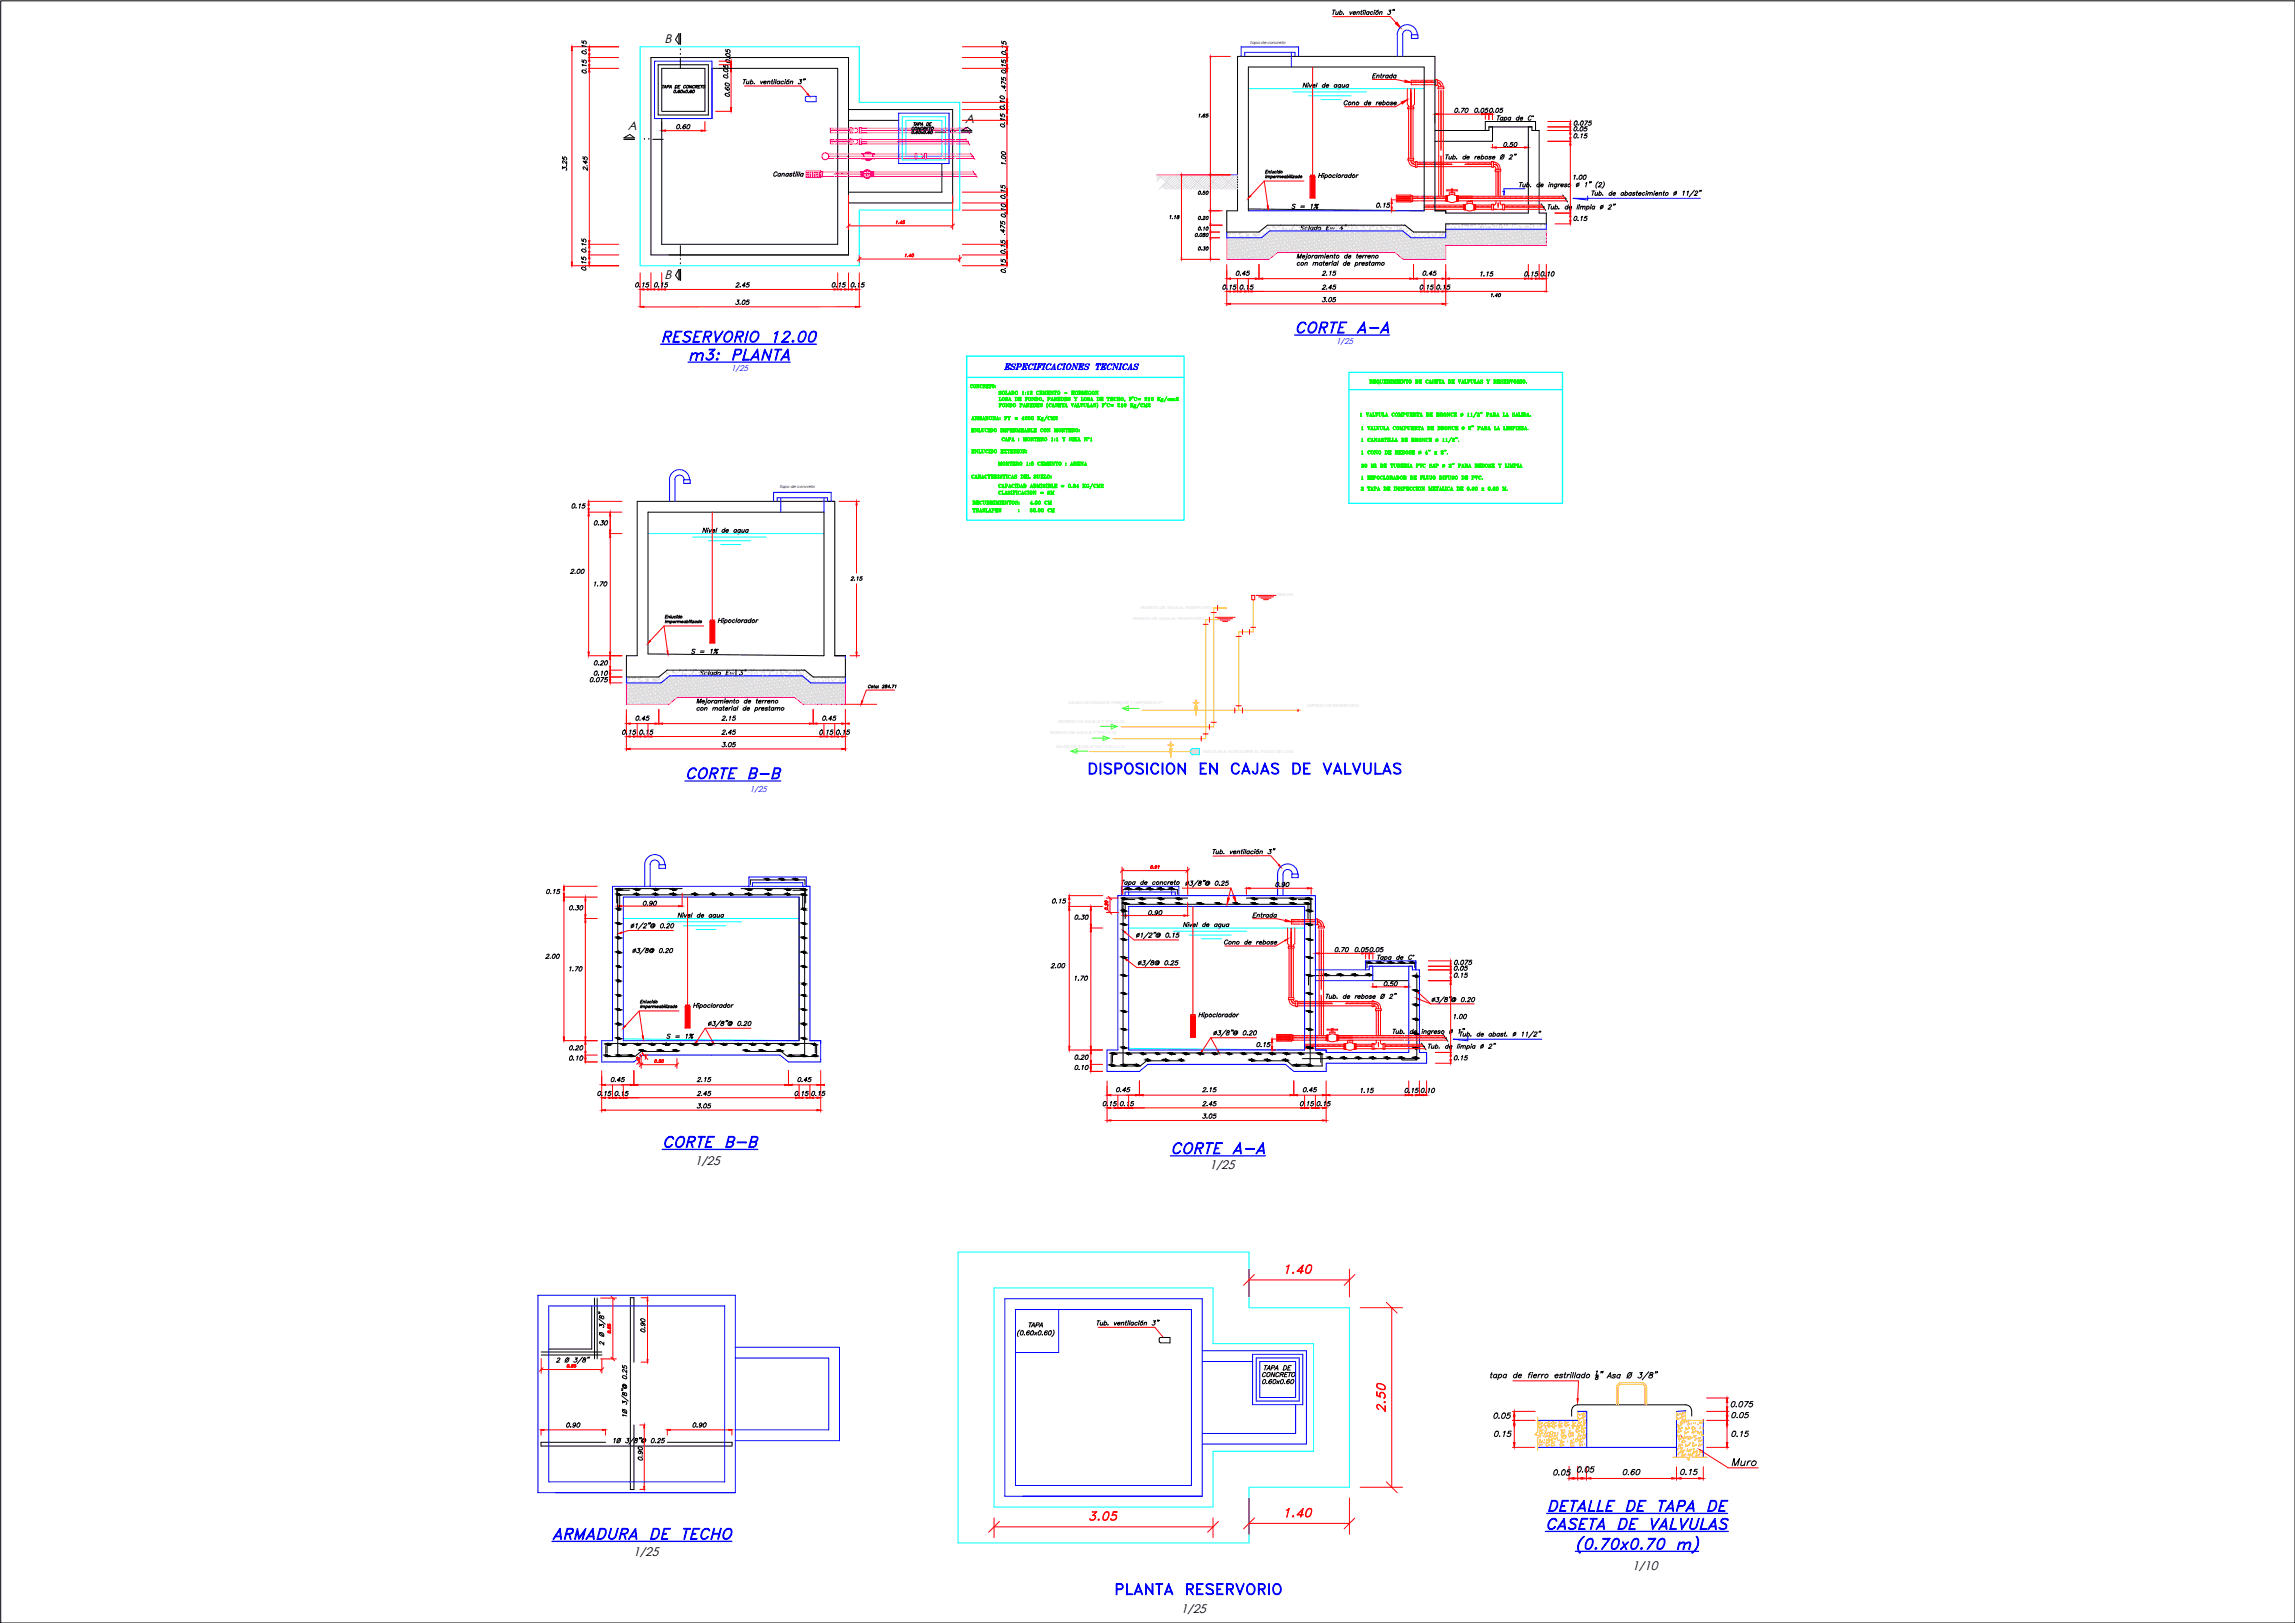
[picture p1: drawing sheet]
<svg xmlns="http://www.w3.org/2000/svg" width="594mm" height="420mm" viewBox="0 0 594 420" stroke-linecap="round" stroke-linejoin="round" font-family="sans-serif">
<defs><g id="words">
<g font-size="7.1" fill="#00f">
<text x="176.4" y="203.6">CORTE B-B</text>
<text x="170.4" y="298.8">CORTE B-B</text>
<text x="302" y="300.6">CORTE A-A</text>
<text x="142.2" y="400.4">ARMADURA DE TECHO</text>
</g>
<text font-size="6.6" fill="#00f" x="334.1" y="87.8">CORTE A-A</text>
<text font-size="6.2" fill="#00f" x="288.2" y="414.2">PLANTA RESERVORIO</text>
<text font-size="5.7" fill="#00f" x="281.2" y="201.4">DISPOSICION EN CAJAS DE VALVULAS</text>
<text font-size="4.9" fill="#f00" x="447.3" y="380.6">Muro</text>
<g font-size="4.4">
<text x="447.3" y="368.3">0.05</text>
<text x="401.5" y="383.1">0.05</text>
<text x="419.5" y="383.1">0.60</text>
</g>
<g font-size="4.4" fill="#f00">
<text x="447.3" y="373.2">0.15</text>
<text x="407.5" y="382.4">0.05</text>
</g>
<g font-size="4">
<text x="153.1" y="45.5" transform="rotate(-90 153.1 45.5)">2.45</text>
<text x="171.8" y="269.9">S = 1%</text>
</g>
<g font-size="4" fill="#f00">
<text x="333.4" y="55">S = 1%</text>
<text x="178.2" y="170.4">S = 1%</text>
</g>
<g font-size="3.2">
<text x="172" y="11.3">B</text>
<text x="162.5" y="33.7">A</text>
<text x="249.8" y="31.8">A</text>
<text x="172" y="72.3">B</text>
<text x="179.8" y="301.5">1/25</text>
<text x="313.1" y="302.6">1/25</text>
<text x="163.9" y="402.8">1/25</text>
<text x="422.5" y="406.5">1/10</text>
<text x="305.7" y="417.5">1/25</text>
</g>
<g font-size="2.1" fill="#00f">
<text x="345.9" y="89.1">1/25</text>
<text x="189.3" y="96.1">1/25</text>
<text x="194.1" y="205">1/25</text>
</g>
<g font-size="1.1">
<text x="323.6" y="11.4">Tapa de concreto</text>
<text x="201.8" y="126.4">Tapa de concreto</text>
</g>
<g font-size="1" fill="#dcdcdc">
<text x="330.5" y="154.4">REBOSE</text>
<text x="293.2" y="160.6">INGRESO DE AGUA AL RESERVORIO</text>
<text x="295.3" y="157.6">INGRESO DE AGUA AL RESERVORIO</text>
<text x="276.6" y="182.4">SALIDA DE DESAGUE (REBOSE Y LIMPIEZA Ø 2&quot;)</text>
<text x="271.8" y="190.1">INGRESO DE AGUA Ø 1&quot; PVC-C-10</text>
<text x="274" y="187.1">INGRESO DE AGUA Ø 1&quot; PVC-C-10</text>
<text x="273.3" y="193.5">SALIDA DE AGUA Ø 11/2&quot; PVC-C-7.5</text>
</g>
</g></defs>
<!-- layer: FIERRO -->
<g fill="none" stroke="#f00" stroke-width=".26">
<path d="M147.8 12.1h12.4M148.1 13.1v54.8M152.3 14.9h7.9M152.3 17.7h7.9M152.5 13.1v.8M152.5 15.9v.8M152.5 18.6v43.7M186.2 17.7h3.2M186.2 15.8h3.2M186.2 16.8h3.2M189.2 16.2v.2M189.2 16.8v.9"/>
<path d="M189.2 18v9.9M249.1 12.1h11.9M249.1 14.9h11.9M249.1 17.7h11.9M260.7 15.9v.8M260.7 18.6v7M260.7 13.1v.8M171.3 31.5v2.5M172.3 33.8h9.2M182.5 31.5v2.5M185.2 28.8h4.2M249.1 31.2h11.8"/>
<path d="M249.1 28.4h11.9M249.1 26.5h11.9M260.7 32.1v17.3M260.7 29.3v.9M260.7 27.3v.3M371.4 29.3v2.5M371.8 29.5h12.3M384.5 29.3v1.6M384.9 29.5h.1M385.4 29.3v1.7M385.8 29.5h.1M386.3 29.3v1.7"/>
<path d="M386.3 37.3v1.1M386.7 38.2h8.5M395.6 37.3v1.1M400.7 32.9h6M400.7 33.8h6M400.7 31.5h6M400.7 36.6h6M406.5 32.1v.2M406.5 33.2v.4M406.5 34.2v2M406.5 37v17.8M249.1 49.7h11.8"/>
<path d="M249.1 52.5h11.8M249.1 54.4h11.8M260.7 53.5v.1M260.7 50.7v.9M260.7 55.4v6.9M313.2 54.6h3.2M360.1 54.6h1.1M360.1 51.7h1.1M402.5 55.2h4.2M402.5 58h4.2M406.5 55.5v2.1M147.8 68.8h12.4h-7.9"/>
<path d="M152.3 66h7.9M152.3 63.2h7.9M152.5 64.2v.9M152.5 67v.9M165.7 70.7v8.9M166.7 74.9h.8M168.5 70.7v4.4M169.5 74.9h.8M171.3 70.7v4.4M172.1 74.9h43.8M216.8 70.7v4.4M217.8 74.9h.7"/>
<path d="M219.6 70.7v4.4M220.6 74.9h.9M221.5 79.4l-54.8 .1M222.4 70.7v8.9M249.1 68.8h11.8M249.1 66h11.8M249.1 63.2h11.8M260.7 64.2v.9M260.7 67v.9M317.6 68.5v10.7M317.9 78.7h55.6M318.3 72.1h47.2"/>
<path d="M319.6 75.4l-1.3 .1M319.8 75.4h48.5M320.4 72.1v3.5M323.1 72.1v3.5M325.9 68.5v3.8M365.9 68.5v3.8M366.2 72.1h7.7M368.7 72.1v3.5M369 75.4h2.1M371.4 72.1v3.5M371.8 75.4h2.1M374.2 68.5v10.7"/>
<path d="M374.6 72.1h20.3M395.6 68.5v3.8M396.4 72.1h1.6M398.4 68.5v3.8M398.4 72.1h1.9M400.3 68.5v3.8M152.2 129.8h8.8M152.2 132.6h8.8M152.4 130.2v.3M152.4 130.8v.8M152.4 133v.3M152.4 133.6v35.8"/>
<path d="M157.7 138.1h3.3M158 132.9v.4M158 133.6v35.8M152.2 169.8h8.8M157.7 173.5h3.3M157.7 175.3h3.3M157.7 176.8h3.3M158 170.1v2.9M158 173.9v.3M158 174.3v.6M158 175.3v1.5M162.2 183.7v10.7"/>
<path d="M162.5 193.9h55.6M162.9 187.3h47.2M162.9 190.7h1.3M164.4 190.7h48.5M164.9 187.3v3.5M167.7 187.3v3.5M170.5 183.6v3.9M210.5 183.6v3.9M210.9 187.3h7.6M213.3 187.3v3.5M213.7 190.7h2M216.1 187.3v3.5"/>
<path d="M216.4 190.7h2.1M218.8 183.6v10.8M145.8 229.4h8.8M145.8 232.2h8.8M146 229.8v.4M146 230.4v.9M146 232.6v.4M146 233.2v35.8M151.4 237.8h3.2M151.5 232.6v.4M151.5 233.2v35.8M159.9 232.6v2.2"/>
<path d="M160.8 234.6h14.8M176.6 231.2v3.6M276.6 231.9h8.8M276.6 234.7h8.8M276.8 232.2v.4M276.8 232.8v.9M276.8 235v.4M276.8 235.6v35.9M282.4 235v.4M282.4 235.6v35.9M286 234l.3-.1 .4 .5v-.4l.1 .5-.7-.6v.4zM286.1 235.2l.6 .3"/>
<path d="M286.1 235l.6 .2M286.1 233.2a.38 .38 0 0 1 .5 0 .38 .38 0 0 1 0 .5l-.5-.1zM286.1 233.5l.6 .1M286.1 233.3l.6 .1M286.1 235v.3M286.1 233.2v.3M286.4 236.2h3.1M286.4 232.5h3.1M286.7 234.7l.1 .1zM286.7 235.2v.3M286.7 234.8h.1M286.7 233.4v.3"/>
<path d="M287.3 232.5v3.7M290.5 224.5v7.1M290.5 225.4h16.9M290.7 235v2.2M291.6 237h14.9M297.9 224.7h.3M298 224.2h.3M298.1 224.1h.1a.34 .34 0 0 1 .1 .5 .34 .34 0 0 1-.5 .1zM298.1 224.1l-.2 .7M298.3 224.1l-.2 .7M298.5 224.8l.1-.1zM298.5 224.7h.1"/>
<path d="M299 224.7h.2M299 224.4l.2 .1 .2-.1M299.1 224.3l.3-.1-.2 .3M299.2 224.1l-.2 .2 .1 .2M299.4 224.1v.4l-.2 .3M299.4 224.5h-.3a.25 .25 0 0 1 0-.4 .25 .25 0 0 1 .4 .1l-.2 .5-.3 .1M299.8 224.3l.3-.2-.2 .7 .1-.6zM307.4 224.5v7.1M307.4 233.6v3.6M322.6 229.7v1.8M323 230h15.6M339.4 229.7v1.8"/>
<path d="M282.2 240.2h3.2M340.5 246.6v2.5M340.8 246.8h12.3M353.5 246.6v1.6M353.9 246.8h.1M354.4 246.6v1.7M354.9 246.8h.1M355.4 246.6v1.7M355.4 254.6v1.1M356.3 255.5h7.4M364.7 254.6v1.1M369.7 250.1h6"/>
<path d="M369.7 251.1h6M369.7 248.8h6M369.7 253.9h6M375.5 249.3v.3M375.5 250.5v.4M375.5 251.5v2M375.5 254.3v17.8M145.8 269.4h8.8M151.4 273.1h3.2M151.4 274.9h3.2M151.5 269.8v2.8M151.5 273.5v.4"/>
<path d="M151.5 273.9v.6M155.8 277.2v10.7M164.1 277.2v3.9M204.1 277.2v3.9M212.4 277.2v10.7M276.6 271.8h8.8M282.2 275.5h3.2M282.2 277.4h3.2M282.4 272.2v2.9M282.4 275.9v.4M282.4 276.4v.5M286.6 279.9v10.6"/>
<path d="M295 279.8v3.9M329.1 271.8h1.2M329.1 269h1.2M334.9 279.8v3.9M343.3 279.8v10.7M364.7 279.8v3.9M367.4 279.8v3.9M369.3 279.8v3.9M371.6 272.5h4.1M371.6 275.3h4.1M375.5 272.8v2.1M156.1 287.4h55.6"/>
<path d="M156.5 284.2h1.3M158 284.2h48.5M158.6 280.8v3.6M160.8 280.8h42.9M161.3 280.8v3.6M163.8 280.8l-7.3 .1M204.4 280.8h7.7M206.9 280.8v3.6M207.2 284.2h2.1M209.6 280.8v3.6M210 284.2h2.1M286.9 290.1h55.6"/>
<path d="M287.3 283.5h47.2M288.6 286.8l-1.3 .1M288.8 286.8h48.5M289.4 283.5v3.5M292.2 283.5v3.5M335.3 283.5h7.6M337.7 283.5v3.5M338.1 286.8h2M340.5 283.5v3.5M340.8 286.8h2.1M343.6 283.5h20.3M365.4 283.5h1.7"/>
<path d="M367.4 283.5h1.9M167.6 336.3v.4M140.4 370.2h.4M166.8 369.3v.4M173.1 370.2h.4M440.9 367.7h.1"/>
<circle cx="286.3" cy="235.3" r=".34"/>
</g>
<!-- layer: TEXTO -->
<g fill="none" stroke="#00f" stroke-width=".34">
<path d="M171 89.1h40.3M172.1 87.1l1.4-.1 .3-.7-.1-.3-1.3-.1-.9 2.7 .8-2.8h1.1l.4 .2a.9 .9 0 0 1-.9 1.2h-.8M172.7 87.2l.6 1.4-.5-1.4M174.7 87.1h.8l-.8 .1M174.9 85.8h1.6l-1.4 .1-.7 2.5h1.4v.2h-1.6zM177.2 86.1a1.31 1.31 0 0 1 1.9 0h-.3a.94 .94 0 0 0-1.5 .3v.3l.9 .4a.75 .75 0 0 1 .4 1 1.22 1.22 0 0 1-1.9 0l.4 .2a.95 .95 0 0 0 1.4-.5l-.1-.4-.8-.4a.55 .55 0 0 1-.4-.9zM178.1 93.8h26.4M179.1 91.4l-.5 1.8zM179.1 91.9l.8-.5 .7 .1-.4 1.7 .2-1.6a1 1 0 0 0-1.3 .3zM179.9 87.1h.8l-.8 .1M180.1 85.8h1.6l-1.5 .1-.7 2.5h1.5v.2h-1.6zM180.6 91.9l.8-.5 .6 .1-.3 1.7 .1-1.6a1 1 0 0 0-1.2 .3z"/>
<path d="M182.4 87.1h1a.76 .76 0 0 0 .6-1.1l-1.2-.1-.9 2.7 .7-2.8h1.1l.5 .2a.9 .9 0 0 1-.9 1.2h-.9M182.9 92.8l.3 .2M183.1 87.2l.5 1.4-.4-1.4M183.9 91.5l.6 .1a1.08 1.08 0 0 1-.3 1.4 1.08 1.08 0 0 1-1.4-.1l.1-.2a.81 .81 0 0 0 1.2 .2l.4-.4M184.2 91.6l.3 .3a.92 .92 0 0 1-.7 1.1M184.9 90.6h-1.3v-.2h1.5l-1.3 1.2M185 90.4l-1.3 1.2 .8 .1 .1 .4M185.1 85.8l.4 2.3 1.7-2.3-1.9 2.8zM185.5 92.9h.4l-.3 .3zM185.6 92.9l.1 .1zM185.9 91.5l.3-.1v.2l-.3 .1zM186 91.5l.1 .1z"/>
<path d="M188 86.1a1.02 1.02 0 0 1 1.6 0 1.86 1.86 0 0 1-1.7 2.5 1.32 1.32 0 0 1-.1-2.2zM188.3 86h1.1a1.68 1.68 0 0 1-1.3 2.4l-.4-.1a1.78 1.78 0 0 1 .6-2.3zM190.2 91.7h1a.78 .78 0 0 0 .6-1l-1.3-.1-.7 2.6h-.2l.8-2.8h1.2l.3 .3a.91 .91 0 0 1-.7 1.2h-1.1M190.7 87.1l1.3-.1 .2-.3 .1-.7-1.3-.1-.9 2.7 .8-2.8h1.1l.4 .2a.9 .9 0 0 1-.8 1.2h-1M191.3 87.2l.6 1.4-.5-1.4M193.1 90.4l-.6 2.6h1.4v.2h-1.6zM193.6 85.8l-.8 2.8zM194.7 86.1a1.02 1.02 0 0 1 1.7 0 1.86 1.86 0 0 1-1.7 2.5 1.32 1.32 0 0 1-.1-2.2zM194.7 92.5h1.6M194.9 92.4h1.3M195 86h1.1a1.68 1.68 0 0 1-1.3 2.4l-.3-.1a1.81 1.81 0 0 1 .5-2.3zM196.1 90.4l.3 2.8-.4-2.4-1.7 2.4z"/>
<path d="M198 90.4l1.1 2.4 .7-2.4-.7 2.8-1.1-2.4-.8 2.4zM200.6 86.3l.8-.5-.9 2.8 .7-2.6-.7 .4zM200.6 90.4l1.7 .2h-1.7zM201.4 90.6l-.7 2.6 .8-2.6M202.4 88.4h1.7v.2h-1.9l1.6-1.4a.97 .97 0 0 0 .6-1.2l-.8-.1-.7 .5a.87 .87 0 0 1 .8-.6 .87 .87 0 0 1 .9 .5l-.3 .5-1.9 1.8M202.6 92.5h1.5M202.7 92.4h1.4M203.9 90.4l.4 2.8h-.2l-.3-2.4-1.7 2.4zM205.1 88.3h.4l-.2 .3-.3-.2zM205.2 88.3l.1 .1h-.1zM206.8 88.3l.4 .1 .7-.1M207.1 86.3a1.08 1.08 0 0 1 1.4-.4 2.12 2.12 0 0 1-1.1 2.7l-.6-.2a2.33 2.33 0 0 1 .3-2.1z"/>
<path d="M207.4 86h1.1M207.6 85.9a2.44 2.44 0 0 0-.7 2.5M208.4 85.9a2.27 2.27 0 0 1-.7 2.5M209.5 88.3l.3 .1 .7-.1M210.1 86h1M210.1 85.9a.8 .8 0 0 1 1.2 .4 1.85 1.85 0 0 1-1.5 2.3l-.4-.2a2.27 2.27 0 0 1 .7-2.5zM210.2 85.9a2.44 2.44 0 0 0-.6 2.5M211 85.9a2.49 2.49 0 0 1-.6 2.5M335.1 86.7h24.6M177.3 202.2h24.8M171.4 297.6h24.8M303 299.2h24.5"/>
<path d="M142.9 399h46.6M400 396.5h47.4M400.4 391.8h46.8M401.3 393.5a.96 .96 0 0 1 1.6 0v.3l-.2-.4a1.11 1.11 0 0 0-1.7 .8l-.2 .6 .2 .8a1.27 1.27 0 0 0 1.6-.4 .98 .98 0 0 1-.9 .7 .98 .98 0 0 1-1-.7 1.83 1.83 0 0 1 .6-1.7zM401.7 388.5h.9a1.52 1.52 0 0 1-.3 2.6l-1.4 .1zM401.8 388.6h.8a.71 .71 0 0 1 .5 .9l-.2 .7a1.21 1.21 0 0 1-1 .9h-.8zM403.5 395.2h1.6M403.7 395.1h1.3M404.2 389.8h.8l-.8 .1M404.4 388.5h1.6l-1.4 .1-.7 2.5h1.4v.1h-1.6zM404.9 393.1l.3 2.8-.4-2.4-1.7 2.4zM406.5 393.5a1.21 1.21 0 0 1 1.9 0l-.4-.1a1 1 0 0 0-1.4 .4l.3 .4a1.21 1.21 0 0 1 1 .9 1.13 1.13 0 0 1-1.9 .4h.2a.94 .94 0 0 0 1.6-.4l-.2-.4-.8-.4a.52 .52 0 0 1-.3-.8z"/>
<path d="M406.7 388.5h1.7l-1.7 .1zM407.5 388.6l-.7 2.6 .8-2.6M408.7 390.6h1.6M408.8 390.4h1.3M409.2 394.4h.8l-.1 .2h-.8M409.4 393.1h1.6l-1.5 .1-.7 2.6 1.5 .1h-1.6zM409.7 398l.4-.2a3.2 3.2 0 0 0-1.1 4.2 2.43 2.43 0 0 1 .3-3.6zM410 388.5l.4 2.7-.5-2.3-1.5 2.3h-.2zM411.1 398.6h1.1M411.2 398.4l.4-.1 .6 .1a1.65 1.65 0 0 1 0 1.9 1.65 1.65 0 0 1-1.7 .6 2.41 2.41 0 0 1 .7-2.5zM411.3 398.4a2.4 2.4 0 0 0-.7 2.5M411.7 393.1h1.7l-1.8 .1z"/>
<path d="M411.9 388.5l-.6 2.6h1.5l-.1 .1h-1.5zM412.1 398.4a2.2 2.2 0 0 1-.7 2.5M412.4 393.2l-.7 2.7 .9-2.7M413.6 395.2h1.6M413.8 395.1h1.3M414.1 388.5h.2l-.7 2.6h1.4v.1h-1.6zM415 393.1l.3 2.8-.4-2.4-1.7 2.4zM416.2 389.8l.8 .1h-.8M416.4 388.5h1.6l-1.5 .1-.7 2.5h1.5v.1h-1.7zM416.7 398.3l-2.1 2.8 2.2-2.8h-1.9v.1h1.7M417.9 398.6h1.1M417.9 398.4l.5-.1 .6 .1a1.65 1.65 0 0 1-.1 1.9 1.65 1.65 0 0 1-1.6 .6 2.41 2.41 0 0 1 .6-2.5z"/>
<path d="M418.1 398.4a2.4 2.4 0 0 0-.7 2.5M418.9 398.4a2.2 2.2 0 0 1-.7 2.5M419.6 393.1h1a.88 .88 0 0 1 .6 1.1l-.2 .6a1.68 1.68 0 0 1-2.1 1.1zM419.7 393.2h.8a.71 .71 0 0 1 .6 1l-.2 .6a1.47 1.47 0 0 1-1.9 1zM420 399.2l1.1 1.9zM421.7 388.5h.9a.88 .88 0 0 1 .7 1 1.78 1.78 0 0 1-2.3 1.7zM421.8 388.6h.8a.71 .71 0 0 1 .5 .9l-.1 .7a1.38 1.38 0 0 1-1.9 .9zM422.2 394.4h.8v.2h-.8M422.4 393.1h1.6l-1.5 .1-.7 2.6h1.5v.1h-1.6zM423 398.4l.4-.1 .7 .1a2.06 2.06 0 0 1-1.2 2.7l-.6-.2a2.26 2.26 0 0 1 .7-2.5zM423 398.6h1M423.1 398.4a2.21 2.21 0 0 0-.6 2.5"/>
<path d="M423.9 398.4a2.2 2.2 0 0 1-.7 2.5M424.3 389.8h.8l-.9 .1M424.5 388.5h1.6l-1.5 .1-.7 2.5h1.5l-.1 .1h-1.6zM427.5 393.1l.4 2.4 1.7-2.4-1.8 2.8zM428.5 398.3l-2.1 2.8 2.2-2.8h-1.9v.1h1.7M429.5 388.5h1.8l-1.8 .1zM429.7 398.4l.5-.1 .6 .1a2.06 2.06 0 0 1-1.1 2.7l-.6-.2a2.41 2.41 0 0 1 .6-2.5zM429.7 398.6h1.1M429.8 395.2h1.6M429.9 398.4a2.21 2.21 0 0 0-.7 2.5M430 395.1h1.3M430.3 388.6l-.7 2.6 .8-2.6"/>
<path d="M430.7 398.4a2.2 2.2 0 0 1-.7 2.5M431.2 393.1l.3 2.8-.4-2.4-1.7 2.4zM431.5 390.6h1.6M431.6 390.4h1.4M432.9 388.5l.3 2.7-.5-2.3-1.6 2.3zM433 393.1l-.6 2.7h1.5v.1h-1.6zM434.5 389.8h1a.72 .72 0 0 0 .4-1.2h-1.1l-.8 2.6 .7-2.7 1.4 .1a.88 .88 0 0 1-.6 1.3h-1M434.7 399.2l-.5 1.9zM434.7 399.8l.8-.6 .6 .2-.3 1.7h-.1l.3-1.3v-.3a.94 .94 0 0 0-1.3 .3zM435 393.1l.5 2.4 1.6-2.4-1.8 2.8zM436.2 399.8l.8-.6 .6 .2-.3 1.7 .1-1.6a1 1 0 0 0-1.2 .3zM436.8 390.6h1.6"/>
<path d="M437 390.4h1.3M438 393.1l-.4 2.4a.96 .96 0 0 0 1.5-.4l.7-2-.5 2a.94 .94 0 0 1-1 .8 .94 .94 0 0 1-.9-.8zM438.2 388.5l.3 2.7-.4-2.3-1.6 2.3h-.2zM439.1 397.8a2.48 2.48 0 0 1-.3 3.6l-.8 .6a3.1 3.1 0 0 0 1.1-4.2zM440.9 393.1l-.6 2.7h1.5l-.1 .1h-1.6zM442.6 395.2h1.6M442.7 395.1h1.3M442.8 388.5h1a.88 .88 0 0 1 .6 1l-.2 .7a1.68 1.68 0 0 1-2.1 1zM442.9 388.6h.8a.71 .71 0 0 1 .6 .9l-.2 .7a1.47 1.47 0 0 1-1.9 .9zM443.9 393.1l.4 2.8h-.2l-.3-2.4-1.5 2.4h-.2zM445.4 389.8l.8 .1h-.8M445.5 393.5a1.22 1.22 0 0 1 1.9 0l-.3-.1a1 1 0 0 0-1.5 .4l.3 .4a1.21 1.21 0 0 1 1.1 .9 1.13 1.13 0 0 1-2 .4h.3a.94 .94 0 0 0 1.5-.4l-.1-.4-.8-.4a.52 .52 0 0 1-.4-.8z"/>
<path d="M445.6 388.5h1.6l-1.5 .1-.7 2.5h1.5v.1h-1.6zM407.8 401.6h31.9M410.5 400.8h1.1M412.9 400.8h.4l-.2 .3zM413.1 400.8v.1zM417.3 400.8h1.1M419.5 401.1l2.1-1.9zM422.3 400.8h1.1M424.7 400.8h.4l-.2 .3zM424.9 400.8l.1 .1zM429.1 400.8h1.1"/>
</g>
<!-- layer: CONTORNO -->
<g fill="none" stroke="#00f" stroke-width=".26">
<path d="M169.4 15.8h14.9v14.9h-14.9zM322.2 14.5v-1h13v1M334.3 13.5v3.8M336.1 14.5v-2.4h-14.8v2.5M363.1 9v5.6M365.4 9h1.6v.9h-1.6zM365.5 9a1.21 1.21 0 0 0-1.2-1.2 1.21 1.21 0 0 0-1.2 1.2M366.9 9a2.6 2.6 0 0 0-2.6-2.6 2.6 2.6 0 0 0-2.6 2.6v5.6M208.8 26.3l-.3-.4 .1-.9 2.7-.1v1.4h-2.5M232.6 29.3h13.1v13h-13.1zM317.6 45.3h2.8M323.1 54.6h45.6"/>
<path d="M394.8 48.9h-5.5v1.6l.2-1h-.5M400.3 58v1.4h-26.1M405.1 51.4h.1M411 50.7v1.1l-3.8-.4h32.9M317.6 60.1v1.5h8.9l2.2-1.8h34.4l2.2 1.8h8.9v-1.5M174.7 124.2v5.6M177 124.2h1.7v.9h-1.7zM177.1 124.2a1.21 1.21 0 0 0-1.2-1.2 1.21 1.21 0 0 0-1.2 1.2M178.5 124.2a2.6 2.6 0 0 0-2.6-2.6 2.6 2.6 0 0 0-2.6 2.6v5.6M200.3 129.8v-2.3h14.9v2.3M201.2 129.8v-.9h13v.9h1.9M202.1 128.9v3.7"/>
<path d="M213.3 128.9v3.7M162.2 175.3v1.5h8.9l2.2-1.8h34.4l2.2 1.8h8.9v-1.5M218.8 169.8v.6M158.6 229.4h51v40h2.8v5.5h-8.3l-2.2-1.8h-35.6l-2.2 1.8h-8.3v-5.5h2.8zM161.3 232.2h45.6v37.2h-45.6zM170.6 223.9h1.7v.9h-1.7zM170.7 223.8a1.21 1.21 0 0 0-1.2-1.2 1.21 1.21 0 0 0-1.2 1.2v5.6M172.1 223.8a2.6 2.6 0 0 0-2.6-2.6 2.6 2.6 0 0 0-2.6 2.6v5.6M193.9 229.4v-2.4h14.8v2.4M194.8 229.4v-.9h13v.9M290.3 231.9v-2.5h14.9v2.5M291.2 231.9v-1h13v1"/>
<path d="M292.2 234.7h45.5v37.1h-45.5zM292.2 230.9v1M303.3 230.9v1M334.4 226.3h1.7v.9h-1.7zM334.5 226.3a1.21 1.21 0 0 0-1.2-1.2 1.21 1.21 0 0 0-1.2 1.2v5.6M335.9 226.3a2.6 2.6 0 0 0-2.6-2.7 2.6 2.6 0 0 0-2.6 2.7v5.6M353.5 251.1v-2.3h13v2.3M355.4 250.1v3.8h-14.9M364.7 250.1v22.4h-21.4v-.7h-2.8v-39.9h-51.1v39.9h-2.8v5.6h8.4l2.1-1.9h35.7l2.1 1.9h8.4v-2.1h26v-2.8h-1.9v-21.4h-1.8v-1h-11.2v1h-13.9M374.2 268.6v.1M380 268.4v1.1l-3.8-.5h22.9M139.2 335.3h51.1v51.1h-51.1z"/>
<path d="M142 338.1h45.6v45.5h-45.6zM260.1 336.2h51.1v51.2h-51.1zM262.9 339h45.5v45.6h-45.5zM274 339v11.1h-11.1M190.3 348.8h27v24.2h-27M190.3 351.6h24.2v18.6h-24.2M311.2 352.5h13M311.2 349.7h27v24.1h-27M324.2 350.6h13v13h-13zM325.2 351.5h11.1v11.2h-11.1zM326.1 352.5h9.3v9.3h-9.3zM335.4 363.6v7.5h-24.2"/>
<path d="M398 374.7h36M398 367.7h10.4M408.4 365.4h2.3v9.3M434 367.7v9.5M434.1 366.4h.1M436.4 365.2l-2.4 .2M440.9 367.7v9.5"/>
</g>
<!-- layer: FIERRO -->
<g fill="none" stroke="#000" stroke-width=".26">
<path d="M150.6 10.5v.5l.5 .2-.1-.2a.39 .39 0 0 1 .6-.3 .39 .39 0 0 1 0 .7M150.7 15.5v.5l.4 .2a.37 .37 0 0 1 .1-.6 .37 .37 0 0 1 .5 .2l.1 .3-.2 .2M150.7 13.2a.68 .68 0 0 1 .8 0 .68 .68 0 0 1 .2 .7 .66 .66 0 0 1-.7 0 .66 .66 0 0 1-.3-.7zM150.7 18.2a.68 .68 0 0 1 .8 0 .68 .68 0 0 1 .2 .7 .68 .68 0 0 1-.7-.1 .68 .68 0 0 1-.3-.6zM151.7 12.9h.1zM151.7 17.9h.1M151.8 12.1l-1.2-.3 .2 .3M151.8 17l-1.1-.3 .2 .4M168.5 14.9h51.1v51.1h-51.1zM170.4 16.8h13v13h-13zM171.3 17.7h11.2v11.1h-11.2zM175.7 8.7v2.7l-.8-1.2z"/>
<path d="M176.1 14.1h.1M176.1 12.9h.1M176.1 15.1v2.7M184.3 17.7h32.5v45.5h-45.5v-32.5M187.3 16.7v.6l.5 .1a.37 .37 0 0 1 0-.6 .37 .37 0 0 1 .6 .3v.3l-.2 .2M187.3 19.5a.64 .64 0 0 1 .8-.1 .64 .64 0 0 1 .3 .8 .68 .68 0 0 1-.8-.1 .68 .68 0 0 1-.3-.6zM187.3 17.9a.59 .59 0 0 1 .8 0 .59 .59 0 0 1 .1 .7l-.9-.3zM187.9 12.7v.6l.5 .2a.39 .39 0 0 1 .1-.7 .39 .39 0 0 1 .5 .5l-.2 .3M187.9 15.5a.58 .58 0 0 1 .8 0 .58 .58 0 0 1 .1 .8l-.9-.4zM187.9 13.9a.58 .58 0 0 1 .8 0 .58 .58 0 0 1 .1 .7l-.7-.1zM188.3 19.1h.1M188.9 15.2h.1"/>
<path d="M259.3 15.5v.5l.4 .2a.41 .41 0 0 1 .1-.6 .41 .41 0 0 1 .6 .1 .41 .41 0 0 1-.1 .6h-.1M259.3 20v.5l.5 .2a.37 .37 0 0 1 0-.6 .37 .37 0 0 1 .5 .2l.1 .4-.2 .2M259.3 18.2a.68 .68 0 0 1 .7 0 .68 .68 0 0 1 .3 .7 .68 .68 0 0 1-.7-.1 .68 .68 0 0 1-.3-.6zM259.3 10.6v.6l.4 .1a.39 .39 0 0 1 .2-.5 .39 .39 0 0 1 .6 .2 .39 .39 0 0 1-.3 .5M259.4 13.4a.57 .57 0 0 1 .8 0 .57 .57 0 0 1 0 .7l-.7-.2-.2-.3zM260.3 17.9h.1M260.3 13l.1 .1zM260.4 17l-1.1-.3 .2 .4M260.4 12.2l-1.1-.3 .2 .3M161.5 35.7l1.5-.9 1.2 .9zM166.8 36.1h.1M168 36.1h.1"/>
<path d="M169 36.1h2.7M171.5 22.1h.5M171.7 22.1l-.2 .7M171.8 22.8l.5-.7 .1 .7M172 22.6h.4M172.7 22.5l.4-.1 .1-.3h-.4l-.2 .7M173.2 22.8l.5-.7 .1 .7M173.4 22.6h.4M174.5 23.5l.2-.2a.34 .34 0 0 1 .2 .5 .34 .34 0 0 1-.5 .1zM174.9 22.1h.2a.39 .39 0 0 1 .2 .4 .39 .39 0 0 1-.3 .3h-.3zM175.1 24h.1M175.3 32.5l.4-.2a.53 .53 0 0 1 .2 .7 .53 .53 0 0 1-.8 .1z"/>
<path d="M175.6 22.4h.2M176 23.4a.39 .39 0 0 0-.5 .2 .39 .39 0 0 0 .2 .4l.3-.2-.1-.2-.4 .2M176.1 22.1h-.4l-.3 .7h.5M176.2 33.2h.1M176.3 23.5l.2-.2a.34 .34 0 0 1 .1 .5 .34 .34 0 0 1-.4 .1zM176.9 23.6l.3 .4M177.3 23.6l-.5 .4M177.5 22.3a.32 .32 0 0 0-.4-.2 .32 .32 0 0 0-.2 .4 .26 .26 0 0 0 .2 .3 .26 .26 0 0 0 .3-.2M177.6 32.4v-.1a.61 .61 0 0 0-.7 .3 .61 .61 0 0 0 .1 .8 .35 .35 0 0 0 .4-.3 .35 .35 0 0 0-.2-.4l-.4 .3M177.6 23.5l.2-.2a.34 .34 0 0 1 .2 .5 .34 .34 0 0 1-.5 .1zM177.8 22.2l.1-.1a.32 .32 0 0 1 .4 .2 .32 .32 0 0 1-.3 .4 .32 .32 0 0 1-.4-.2zM178.1 32.3h.3a.55 .55 0 0 1 .2 .7 .55 .55 0 0 1-.8 .1z"/>
<path d="M178.2 24h.1M179.1 23.4a.39 .39 0 0 0-.5 .2 .39 .39 0 0 0 .1 .4l.3-.3-.3-.1-.1 .2M179.1 22.1l-.2 .7-.3-.7-.2 .7M179.4 23.5l.2-.2a.34 .34 0 0 1 .1 .5 .34 .34 0 0 1-.4 .1zM179.8 22.3a.32 .32 0 0 0-.4-.2 .32 .32 0 0 0-.2 .4l.1 .3 .4-.2M180 22.4h.4l.2-.3h-.5l-.2 .7M180.3 22.4l.1 .4M180.8 22.4h.2M181.3 22.1h-.4l-.2 .7h.4M181.4 22.1h.5M181.7 22.1l-.2 .7M187.8 24.2a.58 .58 0 0 1 .7 0 .58 .58 0 0 1 .1 .8l-.8-.4z"/>
<path d="M187.8 21.5a.58 .58 0 0 1 .7 .1 .58 .58 0 0 1 .1 .7l-.7-.2zM187.8 22.5v.1a.61 .61 0 0 0 .3 .6 .61 .61 0 0 0 .7-.1l-.1-.4-.4-.1-.1 .5 .2 .2M188.7 23.9h.1zM192.4 20.6h.8M192.8 20.6l-.3 1.1M193.4 21l-.2 .7 .6-.2M193.9 21l-.2 .7M194.3 21.2l.3-.2a.38 .38 0 0 1 .2 .6 .38 .38 0 0 1-.6 0M194.5 20.6l-.3 1.1M195.3 21.6h.1M196.9 21l.1 .7 .5-.7M197.7 21.3l.7-.1a.35 .35 0 0 0-.6 0 .35 .35 0 0 0 .2 .5l.3-.1"/>
<path d="M198.8 21.2l.5-.2-.1 .7M198.8 21l-.2 .7M199.7 21h.4M200 20.6l-.3 .9 .3 .2M200.4 21l-.1 .7M200.5 20.6v.1zM201 20.6l-.3 1.1M201.9 21.2a.36 .36 0 0 0-.5-.2 .36 .36 0 0 0-.2 .4 .36 .36 0 0 0 .4 .3l.1-.1M201.9 21l-.2 .7M202.8 21.2a.35 .35 0 0 0-.5 0 .35 .35 0 0 0 .2 .5l.2-.1M203.3 21l-.2 .7M203.3 20.7h.1"/>
<path d="M204.3 20.6l-.5 .2M204.7 21.2l.5-.2-.1 .7M204.7 21l-.2 .7M207 20.6h.6l-.3 .4a.4 .4 0 0 1-.1 .7 .4 .4 0 0 1-.6-.2M208.1 20.4l-.1 .3M208.5 20.4l-.2 .3M219.6 28.4h27v24.1h-27M219.6 31.2h13M236.1 34l.3-.1a.36 .36 0 0 1 .1 .5 .36 .36 0 0 1-.5 .1zM236.5 31.8h.5M236.6 33.1v-.1a.37 .37 0 0 0-.5 .1 .37 .37 0 0 0 .2 .6l.2-.3M236.7 34.5h.1"/>
<path d="M236.8 31.8l-.2 .7M236.9 33.1a.26 .26 0 0 1 .3-.2 .26 .26 0 0 1 .2 .3 .33 .33 0 0 1-.3 .5 .33 .33 0 0 1-.3-.5zM236.9 32.5l.5-.7 .1 .7M237.1 32.3h.4M237.6 34v-.1a.4 .4 0 0 0-.5 .2 .4 .4 0 0 0 .2 .5l.2-.4-.4 .2M237.8 32.1h.4l.1-.3h-.5l-.1 .7M237.9 34l.3-.1a.44 .44 0 0 1 0 .5 .44 .44 0 0 1-.4 .2zM238.2 32.9l-.2 .8-.3-.8-.2 .8M238.3 32.5l.5-.7 .1 .7M238.5 32.3h.3M238.5 34.1l.3 .5M238.9 33.1a.32 .32 0 0 0-.5 .1 .32 .32 0 0 0 .2 .4l.2-.2"/>
<path d="M238.9 34.1l-.5 .5M239.1 33.2h.4l.2-.2-.5-.1-.2 .8M239.2 34l.3-.1a.44 .44 0 0 1 0 .5 .44 .44 0 0 1-.4 .2zM239.4 33.2l.1 .5M239.8 34.5h.1M239.9 33.2h.2M240 31.8h.2a.45 .45 0 0 1 .1 .5 .45 .45 0 0 1-.5 .2zM240.4 32.9h-.4l-.3 .8h.5M240.5 32.9h.5M240.6 32.1h.3M240.7 34v-.1a.41 .41 0 0 0-.5 .2 .41 .41 0 0 0 .1 .5l.3-.4h-.2l-.2 .2M240.8 32.9l-.2 .8"/>
<path d="M241.1 33.9h.2a.44 .44 0 0 1 0 .5 .44 .44 0 0 1-.4 .2zM241.2 31.8h-.5l-.2 .7h.5M242.1 34.2h2.7M246.1 34.2h.1M247.2 34.2h.1M248.8 33.8l1.6-.9 1.2 .9zM258.9 27.5a.59 .59 0 0 1 .8 0 .59 .59 0 0 1 .1 .8l-.7-.2zM258.9 24.9a.64 .64 0 0 1 .8 0 .64 .64 0 0 1 .2 .7 .68 .68 0 0 1-.7 0 .68 .68 0 0 1-.3-.7zM259 29.4v.6l.4 .1a.39 .39 0 0 1 .2-.6 .39 .39 0 0 1 .5 .4l-.2 .4M259 32.1a.68 .68 0 0 1 .7 .1 .68 .68 0 0 1 .3 .7 .68 .68 0 0 1-.7-.1 .68 .68 0 0 1-.3-.7zM259.3 39.3a.56 .56 0 0 1 .7 0 .56 .56 0 0 1 .1 .7l-.8-.2zM259.3 21.7v-.7l1.1 .8"/>
<path d="M259.9 27.2h.1M260 31.8h.1M260 26.4l-1.1-.3 .2 .3M260 22.1v.8l-.7-.7 1.1 .3M260.1 31l-1.1-.3 .2 .3M260.3 23.5h.1M376.9 28.1l.3-.1a.53 .53 0 0 1 .1 .8 .53 .53 0 0 1-.7 .1zM377.7 29l-.1 .1zM378.3 28h.8l-.8 1.1M379.5 28.1l.2-.1a.58 .58 0 0 1 .3 .8 .58 .58 0 0 1-.7 .3l-.1-.4zM382.1 28.1l.3-.1a.55 .55 0 0 1 .1 .8 .55 .55 0 0 1-.8 .1zM382.8 29h.1"/>
<path d="M383.5 28.2l.4-.2a.53 .53 0 0 1 .2 .8 .53 .53 0 0 1-.8 .1zM384.5 33.8v-2.3h13v2.3M385.2 28h-.5l-.2 .5a.37 .37 0 0 1 .6 0 .37 .37 0 0 1-.2 .6h-.5v-.2M385.9 28.1l.3-.1a.53 .53 0 0 1 .1 .8 .53 .53 0 0 1-.7 .1zM386.3 32.9v3.7h-14.9M386.6 29h.1M387.5 28.1l.3-.1a.55 .55 0 0 1 .1 .8 .55 .55 0 0 1-.7 .1zM387.6 30h.7M388 30l-.3 1.1M389.1 28h-.6l-.2 .5 .3-.1a.39 .39 0 0 1 .2 .6 .39 .39 0 0 1-.6-.1M389.1 30.5a.37 .37 0 0 0-.7 .1 .37 .37 0 0 0 .4 .5l.1-.2M389.1 30.4l-.2 .7"/>
<path d="M389.5 30.5l.2-.1a.38 .38 0 0 1 .3 .5 .38 .38 0 0 1-.6 0M389.5 30.4l-.3 1.1M389.6 36.9h.3a.55 .55 0 0 1 .1 .7 .55 .55 0 0 1-.8 .2zM390.3 37.9h.1M391 30.5a.36 .36 0 0 0-.5 .1 .36 .36 0 0 0 .2 .5l.3-.2M391.1 30.4l-.2 .7M391.6 36.9h-.5l-.1 .4a.35 .35 0 0 1 .5 0 .35 .35 0 0 1 0 .5l-.5 .2-.2-.2M392.2 36.9h.3a.55 .55 0 0 1 .2 .7 .55 .55 0 0 1-.8 .2zM393.2 30.5a.38 .38 0 0 0-.5-.2 .38 .38 0 0 0-.2 .5 .38 .38 0 0 0 .5 .3l.1-.2M393.3 30l-.3 1.1M393.5 30.7h.6v-.2a.36 .36 0 0 0-.5 .1 .36 .36 0 0 0 .2 .5l.3-.2M395.6 32.9v22.3h-21.4v-.6h-2.8v-40h-51v40h-2.8v5.5h8.3l2.2-1.8h35.6l2.2 1.8h8.3v-2.1h26.1v-2.8h-1.9v-21.4h-1.8v-.9h-11.2v.9h-14"/>
<path d="M396.5 30.3a.43 .43 0 0 0-.5-.3 .43 .43 0 0 0-.3 .4l-.1 .3a.39 .39 0 0 0 .3 .4 .39 .39 0 0 0 .4-.2M407.6 31.5l.5-.2a.53 .53 0 0 1 .1 .8 .53 .53 0 0 1-.7 .1zM407.7 32.9l.3-.1a.55 .55 0 0 1 .1 .8 .55 .55 0 0 1-.7 .1zM407.7 34.7l.3-.1a.55 .55 0 0 1 .1 .8 .55 .55 0 0 1-.7 .1zM408.5 33.8h.1M408.5 35.6h.1M408.5 32.3h.1M409.3 34.8l.3-.2-.3 1.1M409.3 32.9l.3-.1a.53 .53 0 0 1 .2 .8 .53 .53 0 0 1-.8 .1zM409.4 31.4l.3-.1a.55 .55 0 0 1 .1 .8 .55 .55 0 0 1-.8 .1zM410.3 31.3h.7l-.8 1.1M410.9 32.8h-.5l-.2 .5a.39 .39 0 0 1 .6 .1 .39 .39 0 0 1-.4 .5l-.4-.2"/>
<path d="M410.9 34.6h-.5l-.2 .5a.37 .37 0 0 1 .6 0 .37 .37 0 0 1-.2 .6h-.5l-.1-.2M412 31.3h-.5l-.2 .5 .2-.1a.39 .39 0 0 1 .3 .6 .39 .39 0 0 1-.7-.1M145.6 43.7v-.6l.4 .3a.4 .4 0 0 1 .6 .1 .4 .4 0 0 1-.1 .6M145.6 40.6v.5l.5 .2a.39 .39 0 0 1 .1-.7 .39 .39 0 0 1 .5 .5l-.2 .3M146.6 42.9h.1M146.7 41.8v.7l-.9-.9-.2 .4 .3 .2M201.2 44.8a.56 .56 0 0 0-.8-.1 .56 .56 0 0 0-.1 .8l.4 .1 .3-.2M202.1 45a.37 .37 0 0 0-.7 .1 .37 .37 0 0 0 .4 .5l.1-.1M202.1 44.9l-.2 .7M202.5 45.1l.3-.2 .2 .1-.1 .6M202.5 44.9l-.2 .7M204.1 45a.37 .37 0 0 0-.6 .1 .37 .37 0 0 0 .3 .5l.2-.1"/>
<path d="M204.1 44.9l-.2 .7M205 45l-.1-.1-.5 .1 .5 .3v.3l-.5-.1M205.4 44.9h.3M205.6 44.5l-.2 .9 .2 .2M206.1 45l-.2 .6M206.1 44.6h.1M206.6 44.5l-.3 1.1M207.1 44.5l-.4 1.1M207.9 45a.37 .37 0 0 0-.6 .1 .37 .37 0 0 0 .4 .5l.1-.1M208 44.9l-.3 .7M243.8 42.3v7.4h-24.2M259 58.9v-.7l1.1 .8"/>
<path d="M259 57.2v.6l.5 .2a.41 .41 0 0 1 .1-.6 .41 .41 0 0 1 .5 .1 .41 .41 0 0 1 0 .5l-.2 .1M259.1 47.9v.6l.5 .1a.36 .36 0 0 1-.1-.5 .36 .36 0 0 1 .6 0l.1 .5-.2 .2M259.1 50.6a.68 .68 0 0 1 .8 .1 .68 .68 0 0 1 .3 .7 .68 .68 0 0 1-.8-.1 .68 .68 0 0 1-.3-.7zM259.2 55.5a.58 .58 0 0 1 .8 0 .58 .58 0 0 1 .1 .7l-.9-.3zM259.2 52.8a.68 .68 0 0 1 .8 0 .68 .68 0 0 1 .2 .7 .68 .68 0 0 1-.7 0 .68 .68 0 0 1-.3-.7zM259.3 40.4a.58 .58 0 0 1 .7 0 .58 .58 0 0 1 .1 .7l-.8-.3zM259.4 54.3l-.2-.3 1.1 .3M259.4 42.4l-.2-.3 1.1 .3M259.8 59.4v.8l-.8-.7 1.1 .3M260.1 50.3h.1M260.2 55.1l.1 .1zM260.2 49.5l-1.1-.3 .2 .3"/>
<path d="M260.2 41.7h.1M323.1 54.1l45.6 .5v-37.2h-45.6v37.2M398.9 52.7l.5 .8-.1 .1h.4l-.1 .1 .5 .8M404.5 50.5l.6 .8-.1 .1h.4l-.2 .1 .6 .8M407.4 45.6l.4-.3-.3 1.1M407.7 56h.3a.55 .55 0 0 1 .1 .8 .55 .55 0 0 1-.7 .1zM408.2 46.3h.1M408.5 57h.1M408.9 45.6l.4-.3a.53 .53 0 0 1 .2 .8 .53 .53 0 0 1-.8 .1zM409.3 56.2l.3-.2-.3 1.1M410 45.6l.4-.3a.53 .53 0 0 1 .2 .8 .53 .53 0 0 1-.8 .1zM410.9 56h-.5l-.2 .5a.37 .37 0 0 1 .6 0 .37 .37 0 0 1-.2 .6h-.5l-.1-.2"/>
<path d="M150.6 66.5v.5l.5 .2-.2-.3a.39 .39 0 0 1 .7-.2 .39 .39 0 0 1-.1 .7M150.6 61.8v.5l.5 .2a.36 .36 0 0 1-.1-.5 .36 .36 0 0 1 .6 0l.1 .5-.2 .2M150.6 69.2a.58 .58 0 0 1 .8 0 .58 .58 0 0 1 .1 .7l-.7-.1-.2-.4zM150.6 64.5a.68 .68 0 0 1 .8 0 .68 .68 0 0 1 .3 .7 .68 .68 0 0 1-.8 0 .68 .68 0 0 1-.3-.7zM151.6 68.8h.1M151.6 64.2h.1M151.7 68l-1.1-.3 .2 .4M151.7 63.4l-1.1-.3 .2 .3M164.7 73.4l.4-.2a.62 .62 0 0 1 .1 .7 .62 .62 0 0 1-.6 .4zM165.6 74.2h.1M166.4 73.4l.3-.2-.3 1.1M168 73.2h-.5l-.2 .5a.36 .36 0 0 1 .5-.1 .36 .36 0 0 1 0 .6l-.5 .1-.2-.2"/>
<path d="M169.6 73.4l.4-.2a.64 .64 0 0 1 .1 .7 .64 .64 0 0 1-.6 .4zM170.5 74.2h.1M171.3 73.4l.3-.2-.3 1.1M172.9 73.2h-.5l-.2 .5a.36 .36 0 0 1 .6 0 .36 .36 0 0 1-.3 .6h-.3l-.2-.2M175.7 69.8v2.7l-.8-1.2zM176.1 68.3h.1M176.1 67.1h.1M176.1 63.6v2.7M190.7 73.4a.32 .32 0 0 1 .3-.2 .32 .32 0 0 1 .3 .3l-.9 .8h.7M190.8 77.7h.6l-.5 .4h.2a.42 .42 0 0 1-.1 .6 .42 .42 0 0 1-.6-.1M191.6 74.2h.1M191.6 78.7h.1"/>
<path d="M192.3 77.9l.3-.2a.6 .6 0 0 1 .2 .7 .6 .6 0 0 1-.6 .4zM192.9 74h-.8l.7-.8-.3 1.1M194 77.7h-.6l-.1 .5a.35 .35 0 0 1 .5-.1 .35 .35 0 0 1 0 .6l-.5 .1-.2-.2M194 73.2h-.5l-.2 .5a.37 .37 0 0 1 .6 0 .37 .37 0 0 1-.2 .6h-.3l-.3-.2M215.7 73.2h.2a.58 .58 0 0 1 .2 .7 .58 .58 0 0 1-.7 .4v-.6zM216.5 74.2h.1M217.3 73.4l.3-.2-.3 1.1M218.9 73.2h-.6l-.1 .5a.37 .37 0 0 1 .6 0 .37 .37 0 0 1-.3 .6h-.3l-.2-.2M220.6 73.2h.3a.64 .64 0 0 1 .1 .7 .64 .64 0 0 1-.6 .4v-.6zM221.4 74.2h.1M222.2 73.4l.3-.2-.3 1.1M223.8 73.2h-.6l-.1 .5a.37 .37 0 0 1 .6 0 .37 .37 0 0 1-.3 .6h-.3l-.2-.2"/>
<path d="M259.1 62.2v.5l.5 .2a.38 .38 0 0 1 .1-.7 .38 .38 0 0 1 .5 .5l-.2 .3M259.1 67.1v.5l.5 .2a.35 .35 0 0 1 0-.6 .35 .35 0 0 1 .5 .1l.2 .4-.2 .2M259.1 64.9a.58 .58 0 0 1 .8 0 .58 .58 0 0 1 .1 .8l-.7-.2zM259.2 69.8a.58 .58 0 0 1 .8 0 .58 .58 0 0 1 .1 .8l-.8-.2-.2-.3zM259.3 63.8l-.2-.3 1.1 .3M259.3 68.7l-.2-.3 1.2 .3M260 60.7h.1M260.1 64.6h.1M260.2 69.5h.1zM316.8 73.8h.3a.53 .53 0 0 1 .2 .7 .53 .53 0 0 1-.8 .2zM317.6 74.8h.1M318.4 74l.3-.2-.3 1.1"/>
<path d="M320 73.8h-.5l-.2 .5a.41 .41 0 0 1 .6 0 .41 .41 0 0 1-.1 .6 .41 .41 0 0 1-.6-.1l-.1-.1M320.3 70.2h.3a.55 .55 0 0 1 .2 .8 .55 .55 0 0 1-.8 .1zM321.1 71.2h.1M321.3 73.8h.3a.53 .53 0 0 1 .1 .7 .53 .53 0 0 1-.7 .2zM322 74.8h.1M322.4 70.9h-.8l.7-.7-.3 1.1M322.8 74l.4-.2-.3 1.1M323.5 70.2h-.6l-.1 .5 .2-.1a.4 .4 0 0 1 .3 .6 .4 .4 0 0 1-.7 0v-.1M324.5 73.8h-.6l-.2 .5a.41 .41 0 0 1 .6 0 .41 .41 0 0 1-.1 .6 .41 .41 0 0 1-.5-.1l-.1-.1M342.5 74l.3-.2 .4 .1-.1 .3-.9 .7h.8M342.5 70.4l.3-.2 .4 .1-.1 .3-.9 .7h.8M342.6 77h.6l-.3 .4a.4 .4 0 0 1 0 .6 .4 .4 0 0 1-.6-.1"/>
<path d="M343.4 78h.1M343.4 74.8h.1M343.4 71.2h.1M344.1 77.2l.4-.2a.62 .62 0 0 1 .1 .7 .62 .62 0 0 1-.6 .4zM344.2 70.4l.4-.2-.3 1.1M344.7 74.5h-.8l.7-.7-.2 1.1M345.8 77h-.5l-.2 .5a.41 .41 0 0 1 .5 .1 .41 .41 0 0 1 0 .5 .41 .41 0 0 1-.6 0l-.1-.2M345.8 73.8h-.5l-.2 .5a.41 .41 0 0 1 .6 0 .41 .41 0 0 1-.1 .6 .41 .41 0 0 1-.6-.1l-.1-.1M345.8 70.2h-.5l-.2 .5a.39 .39 0 0 1 .7 .1 .39 .39 0 0 1-.5 .5l-.4-.2M367.9 73.8h.3a.53 .53 0 0 1 .2 .7 .53 .53 0 0 1-.8 .2zM368.7 74.8h.1M368.7 70.2h.2a.55 .55 0 0 1 .2 .8 .55 .55 0 0 1-.8 .1z"/>
<path d="M369.4 71.2h.1M369.5 74l.3-.2-.3 1.1M370.7 70.9h-.8l.7-.7-.3 1.1M371.1 73.8h-.6l-.2 .5a.41 .41 0 0 1 .6 0 .41 .41 0 0 1-.1 .6 .41 .41 0 0 1-.5-.1l-.1-.1M371.8 70.2h-.5l-.2 .5a.35 .35 0 0 1 .5-.1 .35 .35 0 0 1 0 .5l-.4 .2-.3-.2M372.2 73.8h.3a.55 .55 0 0 1 .1 .7 .55 .55 0 0 1-.7 .2zM373 74.8h.1M373.8 74l.3-.2-.3 1.1M374.2 61.2h.1M375.4 73.8h-.6l-.1 .5 .2-.1a.38 .38 0 0 1 .2 .6 .38 .38 0 0 1-.6-.1M383.3 70.6l.4-.2-.3 1.1M384.1 71.4h.1"/>
<path d="M385 70.6l.2-.2-.2 1.1M386.5 70.4h-.5l-.2 .5a.35 .35 0 0 1 .6 0 .35 .35 0 0 1-.2 .5l-.3 .1-.2-.2M395 70.4h.3a.64 .64 0 0 1 .1 .7 .64 .64 0 0 1-.7 .3v-.4zM395.7 71.4h.1M396.6 70.6l.2-.2-.2 1.1M398.1 70.4h-.5l-.2 .5a.36 .36 0 0 1 .7 0 .36 .36 0 0 1-.3 .5l-.3 .1-.2-.2M399 70.6l.5-.2a.62 .62 0 0 1 .1 .7 .62 .62 0 0 1-.7 .3zM399.9 71.4h.1M400.7 70.6l.4-.2-.3 1.1M401.8 70.4h.3a.64 .64 0 0 1 .1 .7 .64 .64 0 0 1-.6 .3l-.1-.4zM148.4 130.5l.2-.1a.58 .58 0 0 1 .2 .8 .58 .58 0 0 1-.7 .3v-.4zM149.1 131.4h.1"/>
<path d="M149.9 130.6l.4-.2-.3 1.2M151.5 130.4h-.5l-.2 .5a.37 .37 0 0 1 .6 0 .37 .37 0 0 1-.2 .6l-.4 .1-.2-.2M154 135l.3-.2a.62 .62 0 0 1 .3 .7 .62 .62 0 0 1-.6 .4l-.2-.2zM154.9 135.8h.1M155.7 134.8h.6l-.5 .4h.2a.41 .41 0 0 1 0 .6 .41 .41 0 0 1-.6-.1M156.6 135l.4-.2a.61 .61 0 0 1 .2 .7 .61 .61 0 0 1-.7 .4zM164.9 129.8h51.2v40h2.7v5.5h-8.3l-2.2-1.8h-35.6l-2.2 1.8h-8.3v-5.5h2.7zM167.7 132.6h45.6v37.2l-45.6-.5zM147.9 147.6a.32 .32 0 0 1 .4-.2 .32 .32 0 0 1 .3 .3l-1 .8h.8M148.9 148.4h.1M149.7 147.4h.2a.58 .58 0 0 1 .2 .7 .58 .58 0 0 1-.7 .3v-.6zM150.8 147.4h.2a.53 .53 0 0 1 .2 .7 .53 .53 0 0 1-.8 .2z"/>
<path d="M153.9 150.8l.3-.2-.3 1.1M154.7 151.6h.1M155.4 150.6h.8l-.9 1.1M156.6 150.7l.3-.1a.53 .53 0 0 1 .2 .8 .53 .53 0 0 1-.8 .1zM153.1 175.5l.2-.1a.62 .62 0 0 1 .2 .7 .62 .62 0 0 1-.5 .4l-.2-.2zM153.9 176.4h.1M154 173.9l.4-.2a.55 .55 0 0 1 .2 .8 .55 .55 0 0 1-.8 .1zM154.1 171.1h.3a.55 .55 0 0 1 .2 .7 .55 .55 0 0 1-.8 .2zM154.5 175.6l.4-.2a.61 .61 0 0 1 .2 .7 .61 .61 0 0 1-.7 .4zM154.9 172.1h.1M154.9 174.7h.1M155.6 171.3a.32 .32 0 0 1 .3-.2 .32 .32 0 0 1 .3 .3l-.9 .8h.8"/>
<path d="M155.6 175.4h.8l-.9 1.1M155.7 173.9l.3-.2-.3 1.1M156.8 171.1h.3a.55 .55 0 0 1 .1 .7 .55 .55 0 0 1-.7 .2zM156.8 173.8l.3-.1a.53 .53 0 0 1 .1 .8 .53 .53 0 0 1-.7 .1zM157.3 175.4h-.5l-.2 .5a.35 .35 0 0 1 .6-.1 .35 .35 0 0 1-.1 .6l-.5 .1-.2-.2M190.5 173.5v1.5M218.9 176.4h.1M161.3 189.2l.3-.2a.61 .61 0 0 1 .3 .7 .61 .61 0 0 1-.7 .4zM162.2 190v.1zM163 189.2l.3-.2-.3 1.1M164.6 189h-.5l-.2 .5 .2-.1a.39 .39 0 0 1 .3 .6 .39 .39 0 0 1-.7-.1M164.8 185.6l.4-.2a.53 .53 0 0 1 .2 .7 .53 .53 0 0 1-.8 .2z"/>
<path d="M165.7 186.4h.1M165.7 189.2l.4-.2a.61 .61 0 0 1 .2 .7 .61 .61 0 0 1-.7 .4zM166.7 190l-.1 .1zM167 186.1h-.8l.7-.7-.3 1.1M167.4 189.2l.4-.2-.3 1.1M168.1 185.4h-.6l-.1 .4a.41 .41 0 0 1 .5 .1 .41 .41 0 0 1-.1 .6 .41 .41 0 0 1-.5-.1l-.1-.1M169.1 189h-.6l-.2 .5 .3-.1a.39 .39 0 0 1 .2 .6 .39 .39 0 0 1-.6-.1M187.1 189.3a.33 .33 0 0 1 .3-.3 .33 .33 0 0 1 .4 .2l-1 .9h.8M187.1 185.6a.32 .32 0 0 1 .4-.2 .32 .32 0 0 1 .3 .3l-1 .8h.8M187.2 192.2h.6l-.4 .4h.2a.42 .42 0 0 1-.1 .6 .42 .42 0 0 1-.6-.1M188 193.2h.1M188.1 190h.1"/>
<path d="M188.1 186.4h.1M188.7 192.4l.3-.2a.6 .6 0 0 1 .3 .7 .6 .6 0 0 1-.7 .4zM188.9 185.6l.3-.2-.3 1.1M189.3 189.7h-.8l.8-.7-.3 1.1M190.4 192.2h-.5l-.2 .5a.35 .35 0 0 1 .6-.1 .35 .35 0 0 1-.1 .6l-.4 .1-.3-.2M190.4 189h-.5l-.2 .5 .3-.1a.38 .38 0 0 1 .2 .5 .38 .38 0 0 1-.6 0M190.4 185.4h-.5l-.2 .4a.36 .36 0 0 1 .6 0 .36 .36 0 0 1-.1 .6l-.4 .1-.2-.2M212.4 189.2l.3-.2a.61 .61 0 0 1 .2 .7 .61 .61 0 0 1-.7 .4zM213.3 190h.1M213.2 185.4h.3a.58 .58 0 0 1 .2 .7 .58 .58 0 0 1-.7 .3v-.6zM214 186.4h.1M214.1 189.2l.3-.2-.3 1.1"/>
<path d="M215.3 186.1h-.8l.7-.7-.3 1.1M215.7 189h-.5l-.3 .5 .3-.1a.39 .39 0 0 1 .2 .6 .39 .39 0 0 1-.6-.1M216.4 185.4h-.5l-.2 .4a.41 .41 0 0 1 .6 .1 .41 .41 0 0 1-.1 .6 .41 .41 0 0 1-.6-.1l-.1-.1M216.7 189.2l.3-.2a.61 .61 0 0 1 .2 .7 .61 .61 0 0 1-.7 .4zM217.6 190h.1M218.4 189.2l.3-.2-.3 1.1M220 189h-.6l-.1 .5a.35 .35 0 0 1 .5-.1 .35 .35 0 0 1 0 .5l-.5 .2-.2-.2M141.8 230.3h.3a.55 .55 0 0 1 .1 .7 .55 .55 0 0 1-.8 .1zM142.6 231.3h.1M143.4 230.5l.3-.2-.3 1.1M145 230.3h-.6l-.2 .4a.39 .39 0 0 1 .7 .2 .39 .39 0 0 1-.4 .5l-.4-.3M147.6 234.7l.3-.3a.58 .58 0 0 1 .2 .8 .58 .58 0 0 1-.6 .3z"/>
<path d="M148.5 235.5h.1M149.3 234.4h.6l-.4 .5h.1a.42 .42 0 0 1 0 .6 .42 .42 0 0 1-.7-.1M150.3 234.7l.3-.3a.58 .58 0 0 1 .2 .8 .58 .58 0 0 1-.7 .3zM159.9 231.6h.4M159.9 239.1h.4M159.9 235.3h.4M160 230.3h.4M160.2 230v.5M160.4 235.4v-3.8h47.4v3.8M163 230.5h-3.1v42.6h3.7M164.6 231.5h.4M164.6 230.3h.4"/>
<path d="M164.8 230v.5M164.8 231.3v.3M166.8 233.3h.3a.53 .53 0 0 1 .2 .8 .53 .53 0 0 1-.8 .1zM167.6 234.3h.1M168.9 233.7l-.5 .3a.37 .37 0 0 1-.1-.6 .37 .37 0 0 1 .6 0l-.4 1-.4-.2M169.5 233.3h.3a.55 .55 0 0 1 .1 .8 .55 .55 0 0 1-.8 .1zM169.5 231.5h.4M169.5 230.3h.4M169.7 230v.5M169.7 231.3v.3M174.1 231.5h.4M174.1 230.3h.4"/>
<path d="M174.3 230v.5M174.3 231.3v.3M174.3 230v.4M176.6 230h-16.9v3.8M179.7 231.5h.4M179.9 231.3v.3M184.3 231.5h.5M184.5 231.3v.3M189 231.5h.4M189.2 231.3v.3M191.8 230h16.7v3.8M193.6 231.5h.4"/>
<path d="M193.6 230.3h.4M193.8 230v.5M193.8 231.3v.3M194.2 229v-1.2h14.2v1.2M198.3 227.6h.4M198.6 227.4v.4M198.7 231.5h.4M198.7 230.3h.4M198.9 230v.5M198.9 231.3v.3M202.2 227.6h.4M202.4 227.4v.4"/>
<path d="M203.7 231.5h.4M203.7 230.3h.4M203.9 230v.5M203.9 231.3v.3M205.2 230.5h3.1v42.6h-3.7M205.8 227.6h.3M206 227.4v.4M206.9 232.2v37.2M207.8 230.3h.4M207.9 231.6h.4M207.9 239.1h.4M207.9 235.3h.4"/>
<path d="M208 230v.5M272.6 232.9l.4-.2a.53 .53 0 0 1 .2 .8 .53 .53 0 0 1-.8 .1zM273.5 233.7h.1M274.3 232.9l.3-.2-.3 1.1M275.9 232.7h-.5l-.2 .5a.41 .41 0 0 1 .6 .1 .41 .41 0 0 1-.1 .5 .41 .41 0 0 1-.6 0l-.1-.2M278.6 236.9h.3a.55 .55 0 0 1 .1 .8 .55 .55 0 0 1-.8 .1zM279.3 237.9h.1M280.1 236.9h.6l-.3 .4a.4 .4 0 0 1 0 .6 .4 .4 0 0 1-.6-.1M281.1 237.1l.4-.2a.55 .55 0 0 1 .2 .8 .55 .55 0 0 1-.8 .1zM290.4 227.9h.7M290.6 231.5v-1.2h14.2v1.2M290.7 239.3h.4"/>
<path d="M290.7 235.8h.4M290.8 227.9l-.3 1.1M290.8 232.7h.5M290.9 235.6v.4M290.9 239.1v.4M291.1 232.5v.4M291.2 233.9h.4M291.3 237.8v-3.7h47.3v3.7M291.4 233.7v.4M291.8 228.4a.37 .37 0 0 0-.6 0 .37 .37 0 0 0 .4 .5l.1-.1M291.9 228.3l-.3 .7M291.9 230.1h.4"/>
<path d="M292.1 229.9v.4M292.2 228.4a.32 .32 0 0 1 .5-.1 .32 .32 0 0 1 0 .5l-.2 .2-.3-.2M292.3 228.3l-.3 1.1M293.8 232.9h-3.1v42.6h3.7M293.8 228.4a.37 .37 0 0 0-.6 0 .37 .37 0 0 0 .4 .5l.1-.1M293.9 228.3l-.2 .7M294.7 230.1h.4M294.9 229.9v.4M295.4 233.9h.4M295.4 232.7h.4M295.6 232.5v.4M295.6 233.7v.4"/>
<path d="M296 228.4a.37 .37 0 0 0-.7 0 .37 .37 0 0 0 .4 .5l.1-.1M296.1 227.9l-.3 1.1M296.3 228.6l.7-.1a.34 .34 0 0 0-.4-.2 .34 .34 0 0 0-.3 .4 .34 .34 0 0 0 .4 .2l.2-.1M297.5 235.9l.3-.2a.58 .58 0 0 1 .3 .7 .58 .58 0 0 1-.7 .4zM297.7 229.9v.4M298.4 236.7h.1M299.1 228.4a.37 .37 0 0 0-.7 0 .37 .37 0 0 0 .4 .5l.1-.1M299.7 236.1l-.2 .2h-.4a.34 .34 0 0 1 .1-.5 .34 .34 0 0 1 .5 .3l-.3 .7-.3 .1-.2-.2M300.2 235.9l.3-.2a.58 .58 0 0 1 .2 .7 .58 .58 0 0 1-.7 .4zM300.3 233.9h.4M300.3 232.7h.4M300.4 228.5l.6-.2-.1 .7"/>
<path d="M300.5 228.3l-.2 .7M300.5 229.9v.4M300.5 232.5v.4M300.5 233.7v.4M302 228.4a.37 .37 0 0 0-.6 0 .37 .37 0 0 0 .4 .5l.1-.1M302.4 228.3l-.2 .7M302.9 228.3l-.5 .3M303 228.6l.7-.1a.34 .34 0 0 0-.5-.2 .34 .34 0 0 0-.2 .4 .34 .34 0 0 0 .4 .2l.1-.1M303.3 229.9v.4M304 228.3h.3M304.2 227.9l-.2 .9 .2 .2M304.9 233.9h.4"/>
<path d="M304.9 232.7h.4M305.2 232.5v.4M305.2 233.7v.4M307.4 232.5h-16.9v3.7M310.5 233.9h.4M310.7 233.7v.4M315.1 233.9h.5M315.4 233.7v.4M319.8 233.9h.4M320 233.7v.4M322.6 232.5h16.8M324.5 233.9h.3"/>
<path d="M324.5 232.7h.3M324.7 232.5v.4M324.7 233.7v.4M329.5 233.9h.4M329.5 232.7h.4M329.7 232.5v.4M329.7 233.7v.4M334.5 233.9h.4M334.5 232.7h.4M334.7 232.5v.4M334.7 233.7v.4M336.1 232.9h3v42.6h-3.7"/>
<path d="M338.3 233.9h.3M338.4 233.7v.4M338.6 232.7h.4M338.7 239.3h.4M338.7 235.8h.4M338.8 232.5v.4M338.9 239.1v.4M339.4 232.5v3.7M141.5 247.3l.3-.3 .4 .2-1 .9h.8M142.4 248h.1M143.3 247.1l.3-.1a.55 .55 0 0 1 .1 .8 .55 .55 0 0 1-.8 .1zM144.3 247.1l.3-.1a.55 .55 0 0 1 .2 .8 .55 .55 0 0 1-.8 .1z"/>
<path d="M147.5 250.5l.3-.2-.3 1.1M148.3 251.2h.1M149 250.3h.7l-.8 1.1M150.2 250.3h.3a.55 .55 0 0 1 .1 .7 .55 .55 0 0 1-.7 .2zM159.9 257.6h.4M159.9 254h.4M159.9 250.2h.4M159.9 246.5h.4M159.9 242.8h.4M207.9 254.7h.4M207.9 257.6h.4M207.9 250.2h.4"/>
<path d="M207.9 246.5h.4M207.9 242.8h.4M208.1 254.6v.3M272.3 249.7a.33 .33 0 0 1 .3-.3 .33 .33 0 0 1 .4 .2l-1 1h.8M273.3 250.4h.1M274 249.6l.4-.2a.62 .62 0 0 1 .1 .8 .62 .62 0 0 1-.7 .3zM275 249.6l.4-.2a.62 .62 0 0 1 .2 .8 .62 .62 0 0 1-.7 .3zM278.4 252.9l.3-.2-.3 1.1M279.2 253.7h.1M279.8 252.7h.8l-.8 1.1M280.9 252.9l.4-.2a.53 .53 0 0 1 .2 .7 .53 .53 0 0 1-.8 .2zM290.7 243.2h.4"/>
<path d="M290.7 247.9h.4M290.7 252.5h.4M290.7 257.2h.4M290.9 243v.4M290.9 247.7v.4M290.9 252.3v.4M290.9 257v.4M338.7 243.2h.4M338.7 247.9h.4M338.7 252.5h.4M338.7 257.2h.4M338.9 243v.4"/>
<path d="M338.9 247.7v.4M338.9 252.3v.4M338.9 257v.4M343.1 252.3h.4M343.3 252.2v.4M345.9 245.3h.3a.64 .64 0 0 1 .1 .7 .64 .64 0 0 1-.6 .3l-.1-.4zM346.7 246.3h.1M346.8 252.3h.4M347 252.2v.4M347.4 245.3h.7l-.8 1.1M348.4 245.5l.4-.2a.62 .62 0 0 1 .2 .7 .62 .62 0 0 1-.7 .3zM350.5 252.3h.4"/>
<path d="M350.7 252.2v.4M351.1 245.3h.3a.56 .56 0 0 1 .2 .8 .56 .56 0 0 1-.9 .1zM351.8 246.3h.1M352.5 245.5l.5-.2a.64 .64 0 0 1 .1 .7 .64 .64 0 0 1-.7 .3zM353.8 250.5v-1.1h12.4v1.1M354.2 252.3h.4M354.3 245.3h-.6l-.2 .4h.3a.39 .39 0 0 1 .2 .6 .39 .39 0 0 1-.6-.1M354.3 249.2h.3M354.4 249v.4M354.4 252.2v.4M354.6 252.6h-15.9v2.4M354.9 245.3h.3a.64 .64 0 0 1 .1 .7 .64 .64 0 0 1-.6 .3v-.6z"/>
<path d="M355.4 253.9h9.3M355.7 246.3h.1M356.4 245.5l.4-.2a.62 .62 0 0 1 .1 .7 .62 .62 0 0 1-.7 .3zM356.6 247.3h.7M357 247.3l-.3 1.1M357.1 249.2h.3M357.2 249v.4M358.1 245.3h-.5l-.2 .4a.36 .36 0 0 1 .6 .1 .36 .36 0 0 1-.3 .5l-.3 .1-.2-.2M358.1 247.8a.36 .36 0 0 0-.5-.2 .36 .36 0 0 0-.2 .5 .36 .36 0 0 0 .4 .2l.1-.1M358.1 247.7l-.2 .7M358.5 254.3l.3-.2a.58 .58 0 0 1 .2 .8 .58 .58 0 0 1-.7 .3zM358.5 247.8l.2-.1a.38 .38 0 0 1 .3 .5 .38 .38 0 0 1-.6 0"/>
<path d="M358.5 247.7l-.3 1.1M359.3 255.1h.1M360 249v.4M360.1 247.8a.36 .36 0 0 0-.4-.2 .36 .36 0 0 0-.3 .5 .36 .36 0 0 0 .4 .2l.2-.1M360.1 247.7l-.2 .7M360.7 254.1h-.6l-.1 .5a.37 .37 0 0 1 .6 0 .37 .37 0 0 1-.2 .6l-.4 .1-.2-.2M361.1 254.3l.3-.2a.58 .58 0 0 1 .2 .7 .58 .58 0 0 1-.6 .4zM362.2 247.8a.36 .36 0 0 0-.4-.2 .36 .36 0 0 0-.2 .5 .36 .36 0 0 0 .4 .2l.1-.1M362.3 247.3l-.3 1.1M362.6 247.9h.6a.33 .33 0 0 0-.5-.2 .33 .33 0 0 0-.1 .5 .33 .33 0 0 0 .5 0M362.8 249v.4M364.7 250.1h.9"/>
<path d="M365.5 247.5a.53 .53 0 0 0-.7-.1 .53 .53 0 0 0-.2 .7l.2 .3 .6-.3M365.6 249v.4M366.3 256.4h.4M366.3 252.7h.4M366.5 252.5v.4M366.5 256.2v.4M366.5 259.9v.5M366.7 251.8v22.6h-3.8M376.6 250.3l.4-.2a.53 .53 0 0 1 .2 .8 .53 .53 0 0 1-.8 .1zM376.6 252.1l.4-.2a.53 .53 0 0 1 .2 .8 .53 .53 0 0 1-.8 .1zM376.8 248.6h.3a.64 .64 0 0 1 .1 .7 .64 .64 0 0 1-.6 .3l-.1-.4zM377.5 252.9h.1"/>
<path d="M377.5 251.1h.1M377.6 249.6h.1M378.3 248.8l.4-.2a.62 .62 0 0 1 .1 .7 .62 .62 0 0 1-.7 .3zM378.3 252.1l.3-.2-.3 1.1M378.3 250.1h.3a.55 .55 0 0 1 .2 .8 .55 .55 0 0 1-.8 .1zM379.3 248.6h.8l-.9 1.1M379.9 250.1h-.5l-.2 .5 .2-.2a.39 .39 0 0 1 .3 .7 .39 .39 0 0 1-.7-.1M379.9 251.9h-.5l-.1 .4a.39 .39 0 0 1 .5 .4 .39 .39 0 0 1-.6 .3l-.2-.2M381 248.6h-.5l-.2 .5a.37 .37 0 0 1 .6 0 .37 .37 0 0 1-.2 .5l-.3 .1-.2-.2M147.6 270.9l.5-.2a.55 .55 0 0 1 .1 .8 .55 .55 0 0 1-.8 .1zM147.6 273.6l.3-.3a.61 .61 0 0 1 .2 .8 .61 .61 0 0 1-.6 .3zM148.5 271.7h.1"/>
<path d="M148.5 274.4h.1M149.2 271l.3-.3 .3 .2-.9 .9h.8M149.3 273.6l.3-.3-.3 1.2M150.3 270.9l.4-.2a.53 .53 0 0 1 .1 .8 .53 .53 0 0 1-.7 .1zM150.3 273.6l.3-.3a.61 .61 0 0 1 .2 .8 .61 .61 0 0 1-.7 .3zM156.8 270.7v2.8h7.6l1.6-1.3h9.2M156.9 273.3h.5M157.2 272.6v-2.5h53.8v2.5M157.2 273.1v.4M157.2 270.3h.4M157.4 270.1v.5M158.5 279l.2-.1a.58 .58 0 0 1 .3 .7 .58 .58 0 0 1-.6 .4l-.2-.4z"/>
<path d="M159.3 279.9h.1M159.9 273.3h.4M159.9 268.8h.4M159.9 265.1h.4M159.9 261.4h.4M160.1 268.6v.4M160.1 273.1v.4M160.6 279.7h-.8l.7-.8-.3 1.1M161.1 270.3h.4M161.3 270.1v.5M161.7 278.9h-.6l-.1 .5 .2-.1a.39 .39 0 0 1 .3 .6 .39 .39 0 0 1-.7-.1M163.2 273.3h.4"/>
<path d="M163.4 273.1v.4M164.9 270.3h.3M165 270.1v.5M166 272h.5M166.3 271.8v.4M168.5 270.3h.5M168.8 270.1v.5M170.7 272h.5M171 271.8v.4M174.8 272h.4M175 271.8v.4M180.7 279.2a.32 .32 0 0 1 .4-.3 .32 .32 0 0 1 .3 .3l-1 .8h.8"/>
<path d="M181.6 279.9h.1M182.4 279.1l.4-.2-.3 1.1M183.4 270.3h.4M183.7 270.1v.5M184 278.9h-.5l-.2 .5 .3-.1a.39 .39 0 0 1 .2 .6 .39 .39 0 0 1-.7-.1M187.2 270.3h.4M187.3 270.1v.5M190.9 270.3h.4M191.1 270.1v.5M193 272h.4M193.2 271.8v.4M194.8 270.1v.5"/>
<path d="M197 272h.5M197.2 271.8v.4M198.5 270.1v.5M201.7 272h.5M201.9 271.8v.4M202 270.3h.4M202.2 270.1v.5M204.6 273.3h.4M204.8 273.1v.4M205.8 270.3h.3M206 270.1v.5M206.9 279l.3-.1a.55 .55 0 0 1 .1 .8 .55 .55 0 0 1-.8 .1z"/>
<path d="M207.6 279.9h.1M207.9 273.3h.4M207.9 268.8h.4M207.9 265.1h.4M207.9 261.4h.4M208.1 268.6v.4M208.1 273.1v.4M208.9 279.7h-.8l.7-.8-.3 1.1M210 278.9h-.5l-.2 .5a.35 .35 0 0 1 .5-.1 .35 .35 0 0 1 0 .6l-.4 .1-.3-.2M210.6 270.3h.4M210.8 270.1v.5M210.8 273.3h.4"/>
<path d="M211 273.1v.4M211.4 270.7v2.8h-7.6l-1.6-1.3h-9.2M278.4 276l.5-.2a.55 .55 0 0 1 .1 .8 .55 .55 0 0 1-.8 .1zM278.6 273.2l.3-.1a.64 .64 0 0 1 .1 .8 .64 .64 0 0 1-.7 .3v-.6zM279.3 274.2h.1M279.3 276.8h.1M280 273.4a.32 .32 0 0 1 .4-.3 .32 .32 0 0 1 .2 .4l-.9 .8h.8M280.1 276l.3-.2-.3 1.1M281.1 273.3l.4-.2a.64 .64 0 0 1 .1 .8 .64 .64 0 0 1-.6 .3zM281.1 276l.4-.2a.53 .53 0 0 1 .2 .8 .53 .53 0 0 1-.8 .1zM287.6 273.2v2.8h7.6l1.6-1.4h9.3M287.7 275.8h.4"/>
<path d="M287.9 275.5v.5M288 275v-2.4h53.9v2.4M288.1 272.8h.3M288.2 272.6v.4M290.7 275.8h.4M290.7 266.4h.4M290.7 271.3h.4M290.7 261.8h.4M290.9 261.6v.4M290.9 266.3v.4M290.9 271.1v.3M290.9 275.5v.5"/>
<path d="M291.9 272.8h.5M292.2 272.6v.4M294 275.8h.4M294.2 275.5v.5M295.7 272.8h.4M295.9 272.6v.4M296.9 274.4h.4M297.1 274.2v.4M299.4 272.8h.4M299.6 272.6v.4M301.6 274.4h.4M301.8 274.2v.4"/>
<path d="M303.1 272.8h.4M303.3 272.6v.4M305.6 274.4h.4M305.8 274.2v.4M306.8 272.8h.4M307 272.6v.4M310.7 272.6v.4M314.3 272.8h.4M314.5 272.6v.4M318 272.8h.4M318.2 272.6v.4M321.7 272.8h.4"/>
<path d="M321.9 272.6v.4M323.8 274.4h.4M324 274.2v.4M325.6 272.6v.4M327.9 274.4h.4M328.1 274.2v.4M329.3 272.6v.4M332.5 274.4h.5M332.8 274.2v.4M332.8 272.8h.5M333.1 272.6v.4M335.4 275.8h.4"/>
<path d="M335.6 275.5v.5M336.6 272.8h.4M336.8 272.6v.4M337.1 274.1h30.3M338.7 275.8h.4M338.7 266.4h.4M338.7 271.3h.6M338.7 261.8h.4M338.9 261.6v.4M338.9 266.3v.4M338.9 271.1v.3M338.9 275.5v.5"/>
<path d="M341.4 272.8h.4M341.6 272.6v.4M342.2 273.2v2.8h-7.5l-1.6-1.4h-9.3M344 273.9h.4M344.2 273.7v.4M347.7 273.9h.4M347.9 273.7v.4M351.4 273.9h.4M351.6 273.7v.4M355.1 273.9h.5M355.4 273.7v.4M358.9 273.9h.4"/>
<path d="M359.1 273.7v.4M362.6 273.9h.4M362.8 273.7v.4M366.3 271.3h.4M366.3 267.6h.4M366.3 263.9h.4M366.3 260.1h.4M366.3 273.9h.4M366.5 273.7v.4M366.5 263.7v.4M366.5 267.4v.4M366.5 271.1v.4"/>
<path d="M367.9 270l.5 .8v.1h.3l-.1 .1 .5 .8M373.5 267.7l.6 .9-.1 .1 .4-.1-.2 .2 .6 .8M376.5 262.8l.3-.2-.3 1.1M376.6 273.5l.4-.2a.53 .53 0 0 1 .2 .8 .53 .53 0 0 1-.8 .1zM377.2 263.6h.1M377.5 274.3h.1M378.1 262.6h.3a.64 .64 0 0 1 .1 .7 .64 .64 0 0 1-.7 .4v-.5zM378.3 273.5l.3-.2-.3 1.1M379.2 262.6h.2a.64 .64 0 0 1 .1 .7 .64 .64 0 0 1-.6 .4v-.5zM379.9 273.3h-.5l-.2 .5a.39 .39 0 0 1 .7 .1 .39 .39 0 0 1-.5 .5l-.4-.2M154.9 282.7l.4-.2a.53 .53 0 0 1 .2 .8 .53 .53 0 0 1-.8 .1zM155.8 283.5h.1"/>
<path d="M156.6 282.7l.3-.2-.3 1.1M158.2 282.5h-.5l-.2 .5a.39 .39 0 0 1 .7 .1 .39 .39 0 0 1-.5 .5l-.4-.2M159.4 282.7l.4-.2a.53 .53 0 0 1 .1 .8 .53 .53 0 0 1-.7 .1zM160.2 283.5h.1M161.1 282.7l.3-.2-.3 1.1M162.7 282.5h-.6l-.2 .5a.39 .39 0 0 1 .7 .1 .39 .39 0 0 1-.4 .5l-.4-.2M180.7 282.8a.32 .32 0 0 1 .4-.3 .32 .32 0 0 1 .3 .3l-1 .8h.8M180.8 285.8h.6l-.3 .4a.4 .4 0 0 1 0 .6 .4 .4 0 0 1-.6-.2M181.6 286.8h.1M181.6 283.5h.1M182.3 286l.4-.2a.53 .53 0 0 1 .2 .7 .53 .53 0 0 1-.8 .1zM182.9 283.3h-.8l.8-.8-.3 1.1"/>
<path d="M184 285.8h-.5l-.2 .4a.35 .35 0 0 1 .5 0 .35 .35 0 0 1 0 .5l-.4 .2-.3-.3M184 282.5h-.5l-.2 .5a.39 .39 0 0 1 .7 .1 .39 .39 0 0 1-.5 .5l-.4-.2M206.1 282.6l.3-.1a.53 .53 0 0 1 .2 .8 .53 .53 0 0 1-.8 .1zM206.9 283.5h.1M207.7 282.7l.3-.2-.3 1.1M209.3 282.5h-.6l-.2 .5a.39 .39 0 0 1 .7 .1 .39 .39 0 0 1-.4 .5l-.4-.2M210.4 282.6l.3-.1a.55 .55 0 0 1 .2 .8 .55 .55 0 0 1-.8 .1zM211.2 283.5h.1M212 282.7l.3-.2-.3 1.1M213.6 282.5h-.6l-.1 .5 .2-.1a.4 .4 0 0 1 .3 .6 .4 .4 0 0 1-.7 0v-.1M285.7 285.4l.4-.2a.62 .62 0 0 1 .2 .7 .62 .62 0 0 1-.7 .3zM286.7 286.2h.1"/>
<path d="M287.4 285.4l.4-.2-.3 1.1M289 285.2h-.5l-.2 .4a.36 .36 0 0 1 .6 0 .36 .36 0 0 1-.1 .5l-.5 .2-.2-.3M289.2 281.8l.4-.2a.53 .53 0 0 1 .2 .7 .53 .53 0 0 1-.8 .1zM290.1 282.6h.1M290.2 285.4l.4-.2a.64 .64 0 0 1 .1 .7 .64 .64 0 0 1-.6 .3zM291.1 286.2h.1M291.4 282.3h-.8l.8-.7-.4 1.1M291.9 285.4l.3-.2-.3 1.1M292.5 281.6h-.5l-.2 .4a.39 .39 0 0 1 .7 .2 .39 .39 0 0 1-.5 .5l-.4-.3M293.5 285.2h-.5l-.3 .4a.41 .41 0 0 1 .6 .1 .41 .41 0 0 1-.1 .6 .41 .41 0 0 1-.5-.1l-.1-.2M311.5 285.4a.32 .32 0 0 1 .4-.2 .32 .32 0 0 1 .3 .3l-.9 .8h.7M311.5 281.8a.32 .32 0 0 1 .4-.2 .32 .32 0 0 1 .3 .3l-.9 .8h.7"/>
<path d="M311.6 288.4h.6l-.4 .4h.2a.42 .42 0 0 1-.1 .6 .42 .42 0 0 1-.6-.1M312.4 289.4h.1M312.5 286.2h.1M312.5 282.6h.1M313.1 288.6l.5-.2a.64 .64 0 0 1 .1 .7 .64 .64 0 0 1-.7 .3zM313.3 281.8l.3-.2-.3 1.1M313.7 285.9h-.7l.7-.7-.3 1.1M314.8 288.4h-.5l-.2 .4h.3a.39 .39 0 0 1 .2 .6 .39 .39 0 0 1-.6-.1M314.8 285.2h-.5l-.1 .4a.36 .36 0 0 1 .6 .1 .36 .36 0 0 1-.3 .5l-.3 .1-.2-.3M314.8 281.6h-.5l-.1 .4a.35 .35 0 0 1 .5 0 .35 .35 0 0 1 0 .5l-.5 .2-.2-.3M336.8 285.4l.4-.2a.62 .62 0 0 1 .1 .7 .62 .62 0 0 1-.7 .3zM337.5 281.8l.5-.2a.53 .53 0 0 1 .1 .7 .53 .53 0 0 1-.7 .1z"/>
<path d="M337.7 286.2h.1M338.4 282.6h.1M338.5 285.4l.3-.2-.3 1.1M339.7 282.3h-.8l.8-.7-.3 1.1M340.1 285.2h-.5l-.2 .4a.36 .36 0 0 1 .5 0 .36 .36 0 0 1 0 .5l-.5 .2-.2-.3M340.8 281.6h-.5l-.2 .4a.39 .39 0 0 1 .7 .2 .39 .39 0 0 1-.5 .5l-.3-.3M341.3 285.2h.2a.62 .62 0 0 1 .1 .7 .62 .62 0 0 1-.6 .3v-.6zM342 286.2h.1M342.8 285.4l.3-.2-.3 1.1M344.4 285.2h-.5l-.2 .4a.36 .36 0 0 1 .5 0 .36 .36 0 0 1 0 .5l-.5 .2-.2-.3M352.4 281.9l.3-.2-.3 1.2M353.2 282.7h.1"/>
<path d="M354 281.9l.3-.2-.3 1.2M355.6 281.7h-.6l-.1 .5a.37 .37 0 0 1 .6 0 .37 .37 0 0 1-.3 .6l-.3 .1-.2-.2M363.9 281.9l.3-.2a.58 .58 0 0 1 .2 .8 .58 .58 0 0 1-.7 .3zM364.8 282.7h.1M365.6 281.9l.3-.2-.3 1.2M367.2 281.7h-.6l-.1 .5a.37 .37 0 0 1 .6 0 .37 .37 0 0 1-.3 .6l-.3 .1-.2-.2M368.1 281.9l.3-.2a.58 .58 0 0 1 .2 .7 .58 .58 0 0 1-.6 .4zM369 282.7h.1M369.8 281.9l.3-.2-.3 1.2M370.7 281.9l.4-.2a.58 .58 0 0 1 .2 .8 .58 .58 0 0 1-.7 .3zM153.2 338.1v11.2h-11.2M153.9 336v15.8"/>
<path d="M154.6 336v15.8M155 339.9l.3 .2M155 339.6l.3 .2M140.1 350.8h15.7M140.1 350h15.7M144.3 351.8l.3-.3 .4 .2-1 .9h.8M146.6 351.7l.4-.2a.56 .56 0 0 1 .1 .8 .56 .56 0 0 1-.8 .1zM147.4 351.5l-1.2 1.1M148.9 351.5h.6l-.5 .5h.2a.4 .4 0 0 1-.1 .6 .4 .4 0 0 1-.5-.2M150.8 351.3l-1.4 1.7M151.1 351.6l-.1 .3 .5 .1a.37 .37 0 0 1-.2 .6 .37 .37 0 0 1-.5-.3l.9-.5v-.2zM152.3 351.4l-.2 .2"/>
<path d="M152.6 351.4l-.2 .2M155 341.4l1.7 1.4M155.2 343.3v-.6l.4 .5v-.2a.4 .4 0 0 1 .6 .1 .4 .4 0 0 1-.1 .6M155.2 344.9l1.1 1.1M155.3 345.1a.57 .57 0 0 1 .7 0 .57 .57 0 0 1 .1 .8 .65 .65 0 0 1-.8-.8zM155.3 340.6v.6l.3-.1 .1-.3a.36 .36 0 0 1 .6 .1 .36 .36 0 0 1-.4 .5l-.4-.7zM156.3 347.5v.7l-.9-.9-.2 .3 .3 .3M161 359.8l.2 .2M161 359.5l.2 .2M161.1 353.4v.6l.5 .2a.39 .39 0 0 1 .1-.7 .39 .39 0 0 1 .5 .4l-.2 .4M161.2 356.2a.58 .58 0 0 1 .7 0 .58 .58 0 0 1 .1 .8l-.8-.4zM161.4 358.6l.5 .1a.46 .46 0 0 0-.7-.3 .46 .46 0 0 0 .1 .8 .5 .5 0 0 0 .8 .2 .5 .5 0 0 0 0-.8"/>
<path d="M161.6 358.6a.29 .29 0 0 0-.2 .4 .29 .29 0 0 0 .4 .1 .29 .29 0 0 0 .1-.3l-.1-.1M162.2 355.9h.1M162.2 354.7v.8l-.9-1a.33 .33 0 0 0-.2 .4 .33 .33 0 0 0 .3 .3M164.1 352.6v-16.6h-.9v49.6h.9v-16.7M165.9 344.1a.58 .58 0 0 1 .8 0 .58 .58 0 0 1 .1 .7l-.9-.3zM165.9 341.4a.58 .58 0 0 1 .8 0 .58 .58 0 0 1 .1 .8l-.7-.2zM166.2 342.5a.34 .34 0 0 1 .4 .3 .34 .34 0 0 1-.4 .4l-.3-.5a.53 .53 0 0 1 .7-.1 .53 .53 0 0 1 .2 .6M166.9 343.7h.1M264 344.3a1.24 1.24 0 0 0-.4 1.7M264.3 344.7l.4-.2a.55 .55 0 0 1 .2 .8 .55 .55 0 0 1-.8 .1zM265.2 345.5h.1M266.4 342.4h.7"/>
<path d="M266.5 344.7v-.1a.6 .6 0 0 0-.7 .3 .6 .6 0 0 0 .2 .7l.4-.3-.1-.3h-.3l-.3 .2M266.8 342.4l-.3 1.1M266.9 343.5l.7-1.1 .2 1.1M266.9 344.7l.4-.2a.53 .53 0 0 1 .2 .8 .53 .53 0 0 1-.7 .1zM267.2 343.2h.5M267.9 344.9l.4 .7M268.2 343h.6l.2-.5-.6-.1-.3 1.1M268.5 344.9l-.8 .7M269 343.5l.7-1.1 .1 1.1M269 344.6l.3-.1a.55 .55 0 0 1 .2 .8 .55 .55 0 0 1-.8 .1zM269.3 343.2h.5M269.8 345.5h.1"/>
<path d="M271.2 344.7l-.1-.1a.62 .62 0 0 0-.6 .3 .62 .62 0 0 0 .1 .7 .35 .35 0 0 0 .4-.2 .35 .35 0 0 0-.3-.5l-.3 .3M271.5 344.7l.5-.2a.55 .55 0 0 1 .1 .8 .55 .55 0 0 1-.7 .1zM272.7 344.3a1.21 1.21 0 0 1-.5 1.7M284 341.9h.7M284.4 341.9l-.3 1.2M284.9 342.3l-.1 .7 .2 .1 .4-.2M285.5 342.3l-.2 .8M285.9 342.5l.2-.2a.38 .38 0 0 1 .3 .6 .38 .38 0 0 1-.6 0M286 341.9l-.3 1.2M286.8 342.9h.1M288.5 342.3l.1 .8 .5-.8M289.3 342.6h.7v-.2a.37 .37 0 0 0-.6 .1 .37 .37 0 0 0 .2 .6l.3-.2"/>
<path d="M290.3 342.5l.6-.2-.1 .8M290.4 342.3l-.2 .8M291.3 342.3h.3M291.6 341.9l-.3 1 .2 .2M292 342.3l-.1 .8M292.2 341.9l-.1 .2zM292.6 341.9l-.3 1.2M293.4 342.5a.36 .36 0 0 0-.4-.2 .36 .36 0 0 0-.2 .4 .36 .36 0 0 0 .4 .3l.1-.1M293.5 342.3l-.2 .8M294.4 342.5a.37 .37 0 0 0-.6 0 .37 .37 0 0 0 .3 .6l.2-.2M294.8 342.3l-.1 .8M295 341.9l-.1 .2z"/>
<path d="M295.9 341.9l-.5 .2M296.2 342.5l.6-.2-.1 .8M296.3 342.3l-.2 .8M298.5 341.9h.6l-.4 .4h.2a.42 .42 0 0 1-.1 .7 .42 .42 0 0 1-.6-.1M299.7 341.8l-.1 .3M300 341.8l-.1 .3M300.4 346.2l-.3 .2v.8l.3 .4M300.5 346.2h2.4v1.4h-2.4M327 357.3l.4-.2a.53 .53 0 0 1 .2 .8 .53 .53 0 0 1-.8 .1zM327.3 353.5h.8M327.7 355.6a.49 .49 0 0 0-.7-.3 .49 .49 0 0 0-.2 .7 .39 .39 0 0 0 .3 .4 .39 .39 0 0 0 .4-.2M327.7 353.5l-.3 1.2"/>
<path d="M327.9 358.1h.1M327.9 354.7l.7-1.2 .1 1.2M328.1 355.4l.5-.1a.58 .58 0 0 1 .1 .8 .58 .58 0 0 1-.8 .1zM328.1 354.3h.5M329.1 354.1h.7l.2-.4-.7-.2-.3 1.2M329.2 357.3v-.1a.61 .61 0 0 0-.7 .3 .61 .61 0 0 0 .2 .7 .35 .35 0 0 0 .4-.2 .35 .35 0 0 0-.2-.5l-.5 .3M329.8 357.2l.3-.1a.53 .53 0 0 1 .2 .8 .53 .53 0 0 1-.8 .1zM329.9 354.7l.8-1.2 .1 1.2M330 355.3l-.3 1.1-.4-1.1-.3 1.1M330.2 354.3h.5M330.6 357.5l.4 .7M331.1 355.6a.52 .52 0 0 0-.8 0 .52 .52 0 0 0 .3 .8l.4-.2"/>
<path d="M331.2 357.5l-.8 .7M331.4 355.8h.7l.1-.4-.6-.1-.3 1.1M331.6 357.3l.4-.2a.53 .53 0 0 1 .2 .8 .53 .53 0 0 1-.8 .1zM331.8 355.8l.2 .6M332.5 358.1h.1M332.5 353.5h.3a.68 .68 0 0 1 .2 .9 .68 .68 0 0 1-.8 .3zM332.6 355.8h.4M333.4 355.3h-.7l-.3 1.1h.7M333.4 354.1h.5M333.6 355.3h.7M333.9 357.3v-.1a.6 .6 0 0 0-.7 .3 .6 .6 0 0 0 .1 .7l.5-.3a.34 .34 0 0 0-.3-.4 .34 .34 0 0 0-.4 .3M333.9 355.3l-.3 1.1"/>
<path d="M334.3 357.3l.4-.2a.53 .53 0 0 1 .2 .8 .53 .53 0 0 1-.8 .1zM334.3 353.5h-.7l-.3 1.2h.7M334.6 355.4l.4-.1a.56 .56 0 0 1 .1 .8 .56 .56 0 0 1-.8 .1zM385.8 355.8h.5M386.2 355.3l-.3 1.1 .2 .3M387.4 356a.45 .45 0 0 0-.7 0 .45 .45 0 0 0 .3 .7l.3-.2M387.5 355.8l-.2 .9M388 356l.3-.2a.47 .47 0 0 1 .3 .7 .47 .47 0 0 1-.8 0M388 355.8l-.3 1.4M390 356a.45 .45 0 0 0-.8 0 .45 .45 0 0 0 .3 .7l.3-.2M390 355.8l-.2 .9M392.7 356a.46 .46 0 0 0-.8 0 .46 .46 0 0 0 .3 .7l.3-.2"/>
<path d="M392.8 355.3l-.4 1.4M393 356.2l.9-.2a.45 .45 0 0 0-.8 0 .45 .45 0 0 0 .3 .7l.4-.2M395.7 355.8h.4M396.3 355.3l-.4 .3-.3 1.1M396.6 355.8l-.3 .9M396.7 355.3v.1zM397 356.2h.8v-.3a.51 .51 0 0 0-.7 .1 .51 .51 0 0 0 0 .7l.6-.2M398.3 355.8l-.2 .9M398.9 355.8h-.4l-.3 .4M399.2 355.8l-.2 .9M399.7 355.8h-.3l-.3 .4M400 356l.5-.2a.49 .49 0 0 1 .1 .7 .49 .49 0 0 1-.7 0z"/>
<path d="M402.5 356.2l.9-.2a.44 .44 0 0 0-.8 0 .44 .44 0 0 0 .3 .7l.3-.2M404.5 356v-.2h-.6l-.1 .3 .6 .2v.2l-.4 .2-.3-.2M404.9 355.8h.5M405.2 355.3l-.3 1.1 .3 .3M405.8 355.8l-.2 .9M406.4 355.8h-.4l-.3 .4M406.7 355.8l-.2 .9M406.8 355.3v.1zM407.3 355.3l-.3 1.4M407.9 355.3l-.4 1.4M409 356a.45 .45 0 0 0-.8 0 .45 .45 0 0 0 .3 .7l.3-.2M409 355.8l-.2 .9"/>
<path d="M410.2 356a.45 .45 0 0 0-.7 0 .45 .45 0 0 0 .3 .7l.3-.2M410.4 355.3l-.4 1.4M410.8 356l.3-.2a.44 .44 0 0 1 .4 .4 .44 .44 0 0 1-.4 .4 .44 .44 0 0 1-.5-.3zM413 356h.7M413.2 355l.3-.1-.3 1M413.2 356.2l-.1 .2a.39 .39 0 0 1 .5 .2 .39 .39 0 0 1-.1 .5h-.5a.48 .48 0 0 1 .2-.5 .48 .48 0 0 1 .5-.1v-.3zM414.5 355.1l-.2 .3M415 355.1l-.2 .3M416 356.7l.9-1.4 .1 1.4M416.3 356.3h.7M418.2 356v-.1h-.6l-.1 .3 .6 .1v.2l-.3 .2-.5-.2M419.4 356a.45 .45 0 0 0-.7 .1 .45 .45 0 0 0 .2 .6l.4-.2"/>
<path d="M419.5 355.8l-.3 .9M421.5 355.6l.6-.3a.73 .73 0 0 1 .1 1 .73 .73 0 0 1-.9 .2v-.6zM422.5 355.3l-1.4 1.4M424.4 355.3h.8l-.6 .6h.2a.51 .51 0 0 1 0 .7 .51 .51 0 0 1-.8-.1M426.8 355.1l-1.7 2.1M427.2 355.4l-.1 .4 .6 .2a.5 .5 0 0 1-.2 .7 .5 .5 0 0 1-.7-.2l.1-.3 1-.6-.2-.3zM428.7 355.1l-.2 .4M429.1 355.1l-.2 .4M146.8 368.6l.4-.3a.58 .58 0 0 1 .2 .8 .58 .58 0 0 1-.7 .3zM147.8 369.4h.1M149 368.7l-.2 .3h-.4a.34 .34 0 0 1 .2-.6 .34 .34 0 0 1 .4 .3l-.3 .7-.3 .1-.2-.2M149.5 368.6l.3-.3a.58 .58 0 0 1 .3 .8 .58 .58 0 0 1-.7 .3z"/>
<path d="M156.7 373.4h-16.6v1h49.4v-1h-16.8M158.9 372.6l.4-.2-.3 1.1M159.9 372.5l.5-.1a.59 .59 0 0 1 .1 .8 .59 .59 0 0 1-.8 .1zM160.8 372.4l-1.2 1.1M160.9 361.3l1.7 1.4M161.1 363.2v-.6l.5 .5v-.2a.39 .39 0 0 1 .5 .1 .39 .39 0 0 1-.1 .6M161.1 364.8l1.1 1.1M161.2 365a.57 .57 0 0 1 .8 0 .57 .57 0 0 1 0 .8 .68 .68 0 0 1-.8-.8zM161.2 360.5l.1 .6h.2l.1-.4a.36 .36 0 0 1 .6 .1 .36 .36 0 0 1-.3 .5l-.4-.7zM161.3 366.6l-.2-.3 1.1 .3M162.3 372.4h.6l-.3 .4a.4 .4 0 0 1-.1 .6 .4 .4 0 0 1-.6-.1M164.2 372.2l-1.4 1.7"/>
<path d="M164.5 372.4l-.1 .3a.41 .41 0 0 1 .5 .6 .41 .41 0 0 1-.7 .1l.2-.5 .7-.4-.2-.1zM165.2 377.2a.68 .68 0 0 1 .8 .1 .68 .68 0 0 1 .3 .7 .68 .68 0 0 1-.8-.1 .68 .68 0 0 1-.3-.7zM165.2 374.6a.57 .57 0 0 1 .8 0 .57 .57 0 0 1 .1 .8l-.9-.4zM165.6 375.6l.3 .5a.33 .33 0 0 1-.6 0 .33 .33 0 0 1 .3-.5l.7 .4-.2 .4M165.7 372.2l-.2 .3M166 372.2l-.2 .3M166.2 376.9h.1M166.9 372.8a.28 .28 0 0 0-.4-.2 .28 .28 0 0 0-.1 .4 .28 .28 0 0 0 .3 .2l.1-.1M166.9 372.7l-.1 .5a.46 .46 0 0 0 .2-.8 .46 .46 0 0 0-.7 .2 .49 .49 0 0 0-.2 .8 .49 .49 0 0 0 .8-.1M168.8 372.6l.3-.2a.61 .61 0 0 1 .2 .7 .61 .61 0 0 1-.7 .4zM169.6 373.4h.1M170.3 372.7a.35 .35 0 0 1 .3-.3 .35 .35 0 0 1 .4 .2l-.9 .9h.7"/>
<path d="M172.1 372.4h-.6l-.2 .5 .3-.2a.39 .39 0 0 1 .2 .7 .39 .39 0 0 1-.6-.1M179.5 368.6l.3-.3a.58 .58 0 0 1 .3 .7 .58 .58 0 0 1-.7 .4zM180.4 369.4h.1M181.7 368.7l-.4 .4a.37 .37 0 0 1-.1-.6 .37 .37 0 0 1 .6 0l-.3 .8-.3 .2-.3-.2M182.2 368.6l.3-.3a.58 .58 0 0 1 .2 .7 .58 .58 0 0 1-.6 .4zM387.1 370.8l.5-.3a.78 .78 0 0 1 .1 .9 .78 .78 0 0 1-.8 .4v-.5zM387.1 365.8h.3a.76 .76 0 0 1 .2 .9 .76 .76 0 0 1-.8 .4v-.7zM388 367.1h.1M388.2 371.8h.1M389.1 365.8h.3a.76 .76 0 0 1 .2 .9 .76 .76 0 0 1-.8 .4v-.7zM389.2 370.8l.4-.3-.4 1.4M391 365.8h-.6l-.2 .6a.44 .44 0 0 1 .6-.1 .44 .44 0 0 1 0 .7l-.6 .2-.3-.3"/>
<path d="M391.2 370.5h-.7l-.2 .6a.44 .44 0 0 1 .7-.1 .44 .44 0 0 1 0 .7l-.6 .2-.3-.3M437.9 365.2a1.5 1.5 0 0 0-1.5-1.5h-28.1a1.5 1.5 0 0 0-1.5 1.5v1.4M437.9 365.2v1.4M448.5 362.9h.6a.86 .86 0 0 1-.1 .9 .86 .86 0 0 1-.8 .4v-.8zM450.5 362.9h.6a.86 .86 0 0 1-.1 .9 .86 .86 0 0 1-.8 .4v-.8zM451.7 362.8h.9l-1 1.4M453.8 362.8h-.6l-.3 .6a.44 .44 0 0 1 .7-.1 .44 .44 0 0 1-.1 .7l-.5 .2-.3-.3M435.3 380.6l.5-.2a.79 .79 0 0 1 .2 .9 .79 .79 0 0 1-.9 .4zM436.4 381.6h.1M437.4 380.6l.4-.2-.4 1.4M439.4 380.4h-.6l-.3 .6a.49 .49 0 0 1 .8 .1 .49 .49 0 0 1-.5 .7l-.5-.3"/>
<circle cx="182.2" cy="22.4" r=".33"/>
<circle cx="203.8" cy="21.4" r=".36"/>
<circle cx="241.3" cy="33.2" r=".33"/>
<circle cx="396.8" cy="30.1" r=".11"/>
<circle cx="160.1" cy="239" r=".19"/>
<circle cx="160.1" cy="231.6" r=".19"/>
<circle cx="160.1" cy="235.3" r=".19"/>
<circle cx="160.2" cy="230.2" r=".19"/>
<circle cx="164.8" cy="231.5" r=".19"/>
<circle cx="164.8" cy="230.2" r=".19"/>
<circle cx="169.7" cy="231.5" r=".19"/>
<circle cx="169.7" cy="230.2" r=".19"/>
<circle cx="174.3" cy="231.5" r=".19"/>
<circle cx="174.3" cy="230.2" r=".19"/>
<circle cx="179.9" cy="231.5" r=".19"/>
<circle cx="184.5" cy="231.5" r=".19"/>
<circle cx="189.2" cy="231.5" r=".19"/>
<circle cx="193.8" cy="230.2" r=".19"/>
<circle cx="193.8" cy="231.5" r=".19"/>
<circle cx="198.5" cy="227.6" r=".19"/>
<circle cx="198.9" cy="231.5" r=".19"/>
<circle cx="198.9" cy="230.2" r=".19"/>
<circle cx="202.4" cy="227.6" r=".19"/>
<circle cx="203.9" cy="231.5" r=".19"/>
<circle cx="203.9" cy="230.2" r=".19"/>
<circle cx="205.9" cy="227.6" r=".19"/>
<circle cx="208" cy="230.2" r=".19"/>
<circle cx="208.1" cy="239" r=".19"/>
<circle cx="208.1" cy="235.3" r=".19"/>
<circle cx="208.1" cy="231.6" r=".19"/>
<circle cx="290.9" cy="235.8" r=".19"/>
<circle cx="290.9" cy="239.3" r=".19"/>
<circle cx="291" cy="232.7" r=".19"/>
<circle cx="291.4" cy="233.9" r=".19"/>
<circle cx="292.1" cy="230.1" r=".19"/>
<circle cx="294.9" cy="230.1" r=".19"/>
<circle cx="295.6" cy="233.9" r=".19"/>
<circle cx="295.6" cy="232.7" r=".19"/>
<circle cx="297.7" cy="230.1" r=".19"/>
<circle cx="299.6" cy="228.6" r=".36"/>
<circle cx="300.5" cy="233.9" r=".19"/>
<circle cx="300.5" cy="232.7" r=".19"/>
<circle cx="300.5" cy="230.1" r=".19"/>
<circle cx="303.3" cy="230.1" r=".19"/>
<circle cx="304.9" cy="228.6" r=".36"/>
<circle cx="305.1" cy="233.9" r=".19"/>
<circle cx="305.1" cy="232.7" r=".19"/>
<circle cx="310.7" cy="233.9" r=".19"/>
<circle cx="315.3" cy="233.9" r=".19"/>
<circle cx="320" cy="233.9" r=".19"/>
<circle cx="324.6" cy="233.9" r=".19"/>
<circle cx="324.6" cy="232.7" r=".19"/>
<circle cx="329.7" cy="232.7" r=".19"/>
<circle cx="329.7" cy="233.9" r=".19"/>
<circle cx="334.7" cy="232.7" r=".19"/>
<circle cx="334.7" cy="233.9" r=".19"/>
<circle cx="338.4" cy="233.9" r=".19"/>
<circle cx="338.8" cy="232.7" r=".19"/>
<circle cx="338.9" cy="239.3" r=".19"/>
<circle cx="338.9" cy="235.8" r=".19"/>
<circle cx="160.1" cy="253.9" r=".19"/>
<circle cx="160.1" cy="246.5" r=".19"/>
<circle cx="160.1" cy="257.6" r=".19"/>
<circle cx="160.1" cy="242.8" r=".19"/>
<circle cx="160.1" cy="250.2" r=".19"/>
<circle cx="208.1" cy="257.6" r=".19"/>
<circle cx="208.1" cy="254.7" r=".19"/>
<circle cx="208.1" cy="250.2" r=".19"/>
<circle cx="208.1" cy="242.8" r=".19"/>
<circle cx="208.1" cy="246.5" r=".19"/>
<circle cx="290.9" cy="257.2" r=".19"/>
<circle cx="290.9" cy="243.2" r=".19"/>
<circle cx="290.9" cy="252.5" r=".19"/>
<circle cx="290.9" cy="247.8" r=".19"/>
<circle cx="338.9" cy="257.2" r=".19"/>
<circle cx="338.9" cy="243.2" r=".19"/>
<circle cx="338.9" cy="247.8" r=".19"/>
<circle cx="338.9" cy="252.5" r=".19"/>
<circle cx="343.3" cy="252.3" r=".19"/>
<circle cx="347" cy="252.3" r=".19"/>
<circle cx="350.7" cy="252.3" r=".19"/>
<circle cx="354.4" cy="249.2" r=".19"/>
<circle cx="354.4" cy="252.3" r=".19"/>
<circle cx="357.2" cy="249.2" r=".19"/>
<circle cx="360" cy="249.2" r=".19"/>
<circle cx="362.8" cy="249.2" r=".19"/>
<circle cx="365.6" cy="249.2" r=".19"/>
<circle cx="365.9" cy="247.4" r=".11"/>
<circle cx="366.5" cy="256.4" r=".19"/>
<circle cx="366.5" cy="252.7" r=".19"/>
<circle cx="157.1" cy="273.3" r=".19"/>
<circle cx="157.4" cy="270.3" r=".19"/>
<circle cx="160.1" cy="273.3" r=".19"/>
<circle cx="160.1" cy="268.8" r=".19"/>
<circle cx="160.1" cy="261.3" r=".19"/>
<circle cx="160.1" cy="265.1" r=".19"/>
<circle cx="161.3" cy="270.3" r=".19"/>
<circle cx="163.4" cy="273.3" r=".19"/>
<circle cx="165" cy="270.3" r=".19"/>
<circle cx="166.2" cy="272" r=".19"/>
<circle cx="168.7" cy="270.3" r=".19"/>
<circle cx="170.9" cy="272" r=".19"/>
<circle cx="175" cy="272" r=".19"/>
<circle cx="183.6" cy="270.3" r=".19"/>
<circle cx="187.3" cy="270.3" r=".19"/>
<circle cx="191" cy="270.3" r=".19"/>
<circle cx="193.2" cy="272" r=".19"/>
<circle cx="194.8" cy="270.3" r=".19"/>
<circle cx="197.2" cy="272" r=".19"/>
<circle cx="198.5" cy="270.3" r=".19"/>
<circle cx="201.9" cy="272" r=".19"/>
<circle cx="202.2" cy="270.3" r=".19"/>
<circle cx="204.8" cy="273.3" r=".19"/>
<circle cx="205.9" cy="270.3" r=".19"/>
<circle cx="208.1" cy="268.8" r=".19"/>
<circle cx="208.1" cy="261.3" r=".19"/>
<circle cx="208.1" cy="273.3" r=".19"/>
<circle cx="208.1" cy="265.1" r=".19"/>
<circle cx="210.8" cy="270.3" r=".19"/>
<circle cx="211" cy="273.3" r=".19"/>
<circle cx="287.9" cy="275.7" r=".19"/>
<circle cx="288.2" cy="272.8" r=".19"/>
<circle cx="290.9" cy="266.4" r=".19"/>
<circle cx="290.9" cy="271.3" r=".19"/>
<circle cx="290.9" cy="275.7" r=".19"/>
<circle cx="290.9" cy="261.8" r=".19"/>
<circle cx="292.1" cy="272.8" r=".19"/>
<circle cx="294.2" cy="275.7" r=".19"/>
<circle cx="295.9" cy="272.8" r=".19"/>
<circle cx="297.1" cy="274.4" r=".19"/>
<circle cx="299.6" cy="272.8" r=".19"/>
<circle cx="301.7" cy="274.4" r=".19"/>
<circle cx="303.3" cy="272.8" r=".19"/>
<circle cx="305.8" cy="274.4" r=".19"/>
<circle cx="307" cy="272.8" r=".19"/>
<circle cx="310.7" cy="272.8" r=".19"/>
<circle cx="314.4" cy="272.8" r=".19"/>
<circle cx="318.2" cy="272.8" r=".19"/>
<circle cx="321.9" cy="272.8" r=".19"/>
<circle cx="324" cy="274.4" r=".19"/>
<circle cx="325.6" cy="272.8" r=".19"/>
<circle cx="328.1" cy="274.4" r=".19"/>
<circle cx="329.3" cy="272.8" r=".19"/>
<circle cx="332.7" cy="274.4" r=".19"/>
<circle cx="333" cy="272.8" r=".19"/>
<circle cx="335.6" cy="275.7" r=".19"/>
<circle cx="336.8" cy="272.8" r=".19"/>
<circle cx="338.9" cy="275.7" r=".19"/>
<circle cx="338.9" cy="271.3" r=".19"/>
<circle cx="338.9" cy="266.4" r=".19"/>
<circle cx="338.9" cy="261.8" r=".19"/>
<circle cx="339" cy="271.3" r=".19"/>
<circle cx="341.6" cy="272.8" r=".19"/>
<circle cx="344.2" cy="273.8" r=".19"/>
<circle cx="347.9" cy="273.8" r=".19"/>
<circle cx="351.6" cy="273.8" r=".19"/>
<circle cx="355.3" cy="273.8" r=".19"/>
<circle cx="359.1" cy="273.8" r=".19"/>
<circle cx="362.8" cy="273.8" r=".19"/>
<circle cx="366.5" cy="273.8" r=".19"/>
<circle cx="366.5" cy="271.3" r=".19"/>
<circle cx="366.5" cy="263.8" r=".19"/>
<circle cx="366.5" cy="260.1" r=".19"/>
<circle cx="366.5" cy="267.6" r=".19"/>
<circle cx="295.4" cy="342.7" r=".37"/>
</g>
<!-- layer: 0 -->
<g fill="none" stroke="#f00" stroke-width=".26">
<path d="M313.2 14.6h5.3M313.3 14.9v30M345 4.3h14.9l1.5 1.7M192.7 22.3h14.7l1.6 2M355.2 20.6h6.1l2.4 .4M362.9 26.7l-1.7 .9h-13.1M220.1 58l-.9 .9M247.1 58l-1 .9M305.7 45.3h12.8M305.8 45.6v21.2M312.9 54.6h2.8M313.2 58.3h3.2"/>
<path d="M313.3 45.6v8.6M313.3 54.9v3M313.3 58.3v3.3M327.3 46.9l.9 6.4M337.5 46.9h-10.2l-3.6 3.8M360.2 52.1v2.1M222.9 66.6l-.9 .9M248.9 66.6l-.9 .9M305.7 67.1h10M313.2 60.1h2.5M313.2 61.6h2.5M313.3 61.9v4.9"/>
<path d="M374.2 70.3v5.3M374.6 75.4h25.3M400.3 70.3v5.3M171.9 162.1l.9 6.4M182.2 162.1h-10.3l-3.6 3.8M218.8 182.3h8.1M286.9 235.8l.9 .9M286.9 232l.9 1M290.9 224.9l-.9 .9M306 229.9h12.7l.7 2.2M307.9 224.9l-.9 .9M314 221.6l14.9-.1 2.1 2.4"/>
<path d="M318.6 229.9l-.6 2.6M324.3 237.8h6l2.4 .5M174.3 240.9h-11.6l-1.7 .5M291.3 241.4l2.3 1.9h11.5M291.7 248.5l2.6 2h11.1M332.6 243.5l-2.3 1.4h-13.2M367.3 257.1l3.1 2.8h11.2M367.5 258.8l2.9 1.1M165.5 261.7l.9 6.4M165.5 274.2l-.1 1.3M166.4 275.2l-.9 .9M167.1 272.9l-.1 1.3"/>
<path d="M175.7 275.2l-.9 .9M175.7 261.7h-10.2l-3.6 3.9M182.6 266.2l-2.2 3.4M194.4 266.2h-11.8l1.7 3.2M313.4 268.6l-2.2 3.5M325.2 268.6h-11.8l1.8 3.3M329.3 269.4v2.1M158.2 335.6l.9 .9M166 336h1.8M167.6 336.3v16M140.6 354.1l-1 .9M156.3 354.1l-1 .9"/>
<path d="M158.2 351.3l.9 1M166 352.6h1.8M140.1 370v1.5M140.4 370.2h16M156.7 370v1.5M165.6 368.9h1.4M166.8 369.3v15.9M172.7 370v1.5M173.1 370.2h16M189.5 370v1.5M165.6 385.6h1.4"/>
</g>
<g fill="#f00" stroke="#f00" stroke-width=".26">
<path d="M156 370l.7 .2-.7 .1z"/>
<path d="M140.1 370.2l.7-.2v.3z"/>
<path d="M166.8 368.9l.1 .8h-.3z"/>
<path d="M166.6 384.8h.3l-.1 .8z"/>
<path d="M167.6 336l.1 .7h-.2z"/>
<path d="M167.5 351.9h.2l-.1 .7z"/>
<path d="M188.7 370l.7 .2-.7 .1z"/>
<path d="M172.7 370.2l.8-.2v.3z"/>
<path d="M286.6 290.1l.9-.2v.3z"/>
<path d="M294 283.3l1 .2-1 .2z"/>
<path d="M295 283.5l.9-.2v.4z"/>
<path d="M291.2 286.7l1 .1-1 .2z"/>
<path d="M292.2 286.9l.9-.2v.3z"/>
<path d="M286.6 283.5l.9-.2v.4z"/>
<path d="M286.6 286.8l.9-.1v.3z"/>
<path d="M289.4 286.9l.9-.2v.3z"/>
<path d="M288.4 286.7l1 .1-1 .2z"/>
<path d="M368.4 283.4l.9 .1-.9 .1z"/>
<path d="M366.5 283.3l.9 .2-.9 .2z"/>
<path d="M367.4 283.5l.9-.1v.2z"/>
<path d="M364.7 283.5l.9-.2v.4z"/>
<path d="M363.7 283.3l1 .2-1 .2z"/>
<path d="M342.3 289.9l1 .2-1 .1z"/>
<path d="M342.3 286.7l1 .1-1 .2z"/>
<path d="M342.3 283.3l1 .2-1 .2z"/>
<path d="M343.3 283.5l1-.2v.4z"/>
<path d="M339.5 286.7l1 .1-1 .2z"/>
<path d="M340.5 286.9l1-.2v.3z"/>
<path d="M336.7 286.7l1 .1-1 .2z"/>
<path d="M337.7 286.9l1-.2v.3z"/>
<path d="M333.9 283.3l1 .2-1 .2z"/>
<path d="M334.9 283.5l1-.2v.4z"/>
<path d="M319.2 232.2l.5-.2 .3 1.7z"/>
<path d="M330.9 223.9l.2-.1 .5 .7z"/>
<path d="M332.5 243.4l.8-.3-.6 .5z"/>
<path d="M315.1 271.9l.2-.1 .3 .8z"/>
<path d="M282.2 239.3h.3l-.1 .9z"/>
<path d="M282.4 240.2l.1 1h-.3z"/>
<path d="M282.2 276.5h.3l-.1 .9z"/>
<path d="M282.4 275.6l.1 .8h-.3z"/>
<path d="M282.2 274.6h.3l-.1 .9z"/>
<path d="M276.7 270.8h.3l-.2 1z"/>
<path d="M282.2 270.8h.3l-.1 1z"/>
<path d="M282.4 271.8l.1 1h-.3z"/>
<path d="M282.4 234.7l.1 .9h-.3z"/>
<path d="M276.7 233.7h.3l-.2 1z"/>
<path d="M276.8 234.7l.2 .9h-.4z"/>
<path d="M276.8 231.9l.2 .9h-.4z"/>
<path d="M290.7 240.9l.7 .4-.2 .2z"/>
<path d="M291.1 248l.7 .4-.2 .3z"/>
<path d="M306.5 236.9l.9 .1-.9 .2z"/>
<path d="M290.7 237l.9-.1v.3z"/>
<path d="M311.1 272l.2 .2-.6 .6z"/>
<path d="M329.1 270.9h.4l-.2 1z"/>
<path d="M329.3 269l.2 1h-.4z"/>
<path d="M375.5 272.5l.2 .9h-.4z"/>
<path d="M375.3 271.5h.4l-.2 1z"/>
<path d="M375.3 274.3h.4l-.2 1z"/>
<path d="M366.7 256.5l.7 .5-.2 .2z"/>
<path d="M352.5 246.7l1 .1-1 .2z"/>
<path d="M340.5 246.8l1-.1v.3z"/>
<path d="M363.7 255.3l.9 .2-.9 .1z"/>
<path d="M355.4 255.5l.9-.2v.3z"/>
<path d="M332.8 238l1.5 .6h-1.7z"/>
<path d="M322.6 230l1-.2v.3z"/>
<path d="M338.4 229.8l1 .2-1 .1z"/>
<path d="M366.7 258.4l.9 .3-.1 .2z"/>
<path d="M317.8 232.4l.5 .1-.7 1.6z"/>
<path d="M155.8 287.4l.9-.2v.4z"/>
<path d="M163.2 280.7l.9 .1-.9 .2z"/>
<path d="M164.1 280.9l1-.2v.3z"/>
<path d="M160.4 284l.9 .2-.9 .2z"/>
<path d="M161.3 284.2l1-.2v.4z"/>
<path d="M155.8 280.8l.9-.1v.3z"/>
<path d="M155.8 284.2l.9-.2v.4z"/>
<path d="M158.6 284.2l.9-.2v.4z"/>
<path d="M157.6 284l1 .2-1 .2z"/>
<path d="M211.5 287.2l.9 .2-.9 .2z"/>
<path d="M211.5 284l.9 .2-.9 .2z"/>
<path d="M211.5 280.7l.9 .1-.9 .2z"/>
<path d="M212.5 280.8l.9-.1v.3z"/>
<path d="M208.7 284l.9 .2-.9 .2z"/>
<path d="M209.7 284.2l.9-.2v.4z"/>
<path d="M205.9 284l1 .2-1 .2z"/>
<path d="M206.9 284.2l1-.2v.4z"/>
<path d="M203.1 280.7l1 .1-1 .2z"/>
<path d="M204.1 280.9l1-.2v.3z"/>
<path d="M184.2 269.5l.3-.1 .3 .7z"/>
<path d="M151.4 236.8h.3l-.2 1z"/>
<path d="M151.5 237.8l.2 1h-.3z"/>
<path d="M151.4 274.1h.3l-.2 .8z"/>
<path d="M151.5 273.1l.2 .8h-.3z"/>
<path d="M151.4 272.2h.3l-.2 .9z"/>
<path d="M145.8 268.4h.3l-.1 1z"/>
<path d="M151.4 268.4h.3l-.2 1z"/>
<path d="M151.5 269.4l.2 1h-.3z"/>
<path d="M151.5 232.2l.2 1h-.3z"/>
<path d="M145.8 231.3h.3l-.1 .9z"/>
<path d="M146 232.2l.1 1h-.3z"/>
<path d="M146 229.4l.1 1h-.3z"/>
<path d="M160.2 241.7l.7-.4 .1 .3z"/>
<path d="M161.8 265.5l.2 .1-.7 .5z"/>
<path d="M175.6 234.4l1 .2-1 .1z"/>
<path d="M159.9 234.6l.9-.2v.3z"/>
<path d="M166.3 268.1h.2v.9z"/>
<path d="M147.9 67.9h.3l-.1 .9z"/>
<path d="M152.4 67.9h.3l-.2 .9z"/>
<path d="M260.5 67.9h.3l-.1 .9z"/>
<path d="M165.7 79.4l1-.1v.3z"/>
<path d="M171.3 74.9l1-.1v.3z"/>
<path d="M165.7 74.9l1-.1v.3z"/>
<path d="M170.3 74.8l1 .1-1 .2z"/>
<path d="M167.5 74.8l1 .1-1 .2z"/>
<path d="M168.5 74.9l1-.1v.3z"/>
<path d="M216.8 74.9l1-.1v.3z"/>
<path d="M219.6 74.9l1-.1v.3z"/>
<path d="M215.9 74.8l.9 .1-.9 .2z"/>
<path d="M218.7 74.8l.9 .1-.9 .2z"/>
<path d="M221.5 74.8l.9 .1-.9 .2z"/>
<path d="M221.5 79.3l.9 .1-.9 .2z"/>
<path d="M148.1 12.1l.1 1h-.3z"/>
<path d="M152.5 17.7l.2 .9h-.3z"/>
<path d="M152.4 16.7h.3l-.2 1z"/>
<path d="M152.5 14.9l.2 1h-.3z"/>
<path d="M152.4 13.9h.3l-.2 1z"/>
<path d="M152.5 12.1l.2 1h-.3z"/>
<path d="M152.4 62.3h.3l-.2 .9z"/>
<path d="M152.5 63.2l.2 1h-.3z"/>
<path d="M152.4 65.1h.3l-.2 .9z"/>
<path d="M152.5 66l.2 1h-.3z"/>
<path d="M181.5 33.7l1 .1-1 .2z"/>
<path d="M171.3 33.8l1-.1v.3z"/>
<path d="M189.1 27.9h.3l-.2 .9z"/>
<path d="M189.2 17.7l.2 .9h-.3z"/>
<path d="M209.1 24.2l.4 .7-.6-.5z"/>
<path d="M260.5 62.3h.3l-.1 .9z"/>
<path d="M260.7 66l.1 1h-.3z"/>
<path d="M260.5 65.1h.3l-.1 .9z"/>
<path d="M260.7 63.2l.1 1h-.3z"/>
<path d="M260.7 54.4l.1 1h-.3z"/>
<path d="M260.7 52.5l.1 1h-.3z"/>
<path d="M260.5 51.6h.3l-.1 .9z"/>
<path d="M260.5 48.8h.3l-.1 .9z"/>
<path d="M260.7 49.7l.1 1h-.3z"/>
<path d="M260.7 31.2l.1 .9h-.3z"/>
<path d="M260.5 30.2h.3l-.1 1z"/>
<path d="M260.7 28.4l.1 .9h-.3z"/>
<path d="M260.5 27.5h.3l-.1 .9z"/>
<path d="M260.7 26.5l.1 .9h-.3z"/>
<path d="M260.5 25.6h.3l-.1 .9z"/>
<path d="M260.5 16.7h.3l-.1 1z"/>
<path d="M260.5 13.9h.3l-.1 1z"/>
<path d="M260.7 17.7l.1 .9h-.3z"/>
<path d="M260.7 14.9l.1 1h-.3z"/>
<path d="M260.7 12.1l.1 1h-.3z"/>
<path d="M260.6 53.6h.2l-.1 .8z"/>
<path d="M317.6 78.7l.9-.2v.3z"/>
<path d="M325 72l.9 .1-.9 .2z"/>
<path d="M325.9 72.1l1-.1v.3z"/>
<path d="M322.2 75.3l.9 .1-.9 .2z"/>
<path d="M323.1 75.5l1-.2v.3z"/>
<path d="M317.6 72.1l.9-.1v.3z"/>
<path d="M317.6 75.4l.9-.1v.3z"/>
<path d="M320.4 75.5l.9-.2v.3z"/>
<path d="M319.4 75.3l1 .1-1 .2z"/>
<path d="M399.4 72l.8 .1-.8 .2z"/>
<path d="M397.4 72l1 .1-1 .2z"/>
<path d="M398.4 72.1l.8-.1v.3z"/>
<path d="M395.7 72.1l.9-.1v.3z"/>
<path d="M394.6 72l1 .1-1 .2z"/>
<path d="M373.3 78.5l.9 .2-.9 .1z"/>
<path d="M373.3 75.3l.9 .1-.9 .2z"/>
<path d="M373.3 72l.9 .1-.9 .2z"/>
<path d="M374.2 72.1l1-.1v.3z"/>
<path d="M370.5 75.3l.9 .1-.9 .2z"/>
<path d="M371.5 75.5l.9-.2v.3z"/>
<path d="M367.7 75.3l1 .1-1 .2z"/>
<path d="M368.7 75.5l1-.2v.3z"/>
<path d="M364.9 72l1 .1-1 .2z"/>
<path d="M365.9 72.1l1-.1v.3z"/>
<path d="M361.2 6.1l.4-.3 1 1.4z"/>
<path d="M362.7 26.4l1.6-.6-1.3 1.1z"/>
<path d="M323.6 50.6l.2 .2-.7 .5z"/>
<path d="M328 53.3h.3v.8z"/>
<path d="M360.1 53.6h.3l-.2 1z"/>
<path d="M360.2 51.7l.2 1h-.3z"/>
<path d="M406.5 55.2l.2 1h-.4z"/>
<path d="M406.3 54.2h.4l-.2 1z"/>
<path d="M406.3 57h.4l-.2 1z"/>
<path d="M383.5 29.4l1 .1-1 .2z"/>
<path d="M371.4 29.5l1-.1v.3z"/>
<path d="M394.6 38l1 .2-1 .2z"/>
<path d="M386.3 38.2l1-.2v.4z"/>
<path d="M363.7 20.7l1.6 .6h-1.7z"/>
<path d="M162.2 193.9l.9-.2v.4z"/>
<path d="M169.6 187.2l.9 .1-.9 .2z"/>
<path d="M170.5 187.3l1-.1v.3z"/>
<path d="M166.8 190.5l.9 .2-.9 .1z"/>
<path d="M167.7 190.7l1-.2v.3z"/>
<path d="M162.2 187.3l.9-.1v.3z"/>
<path d="M162.2 190.7l.9-.2v.3z"/>
<path d="M164.9 190.7l1-.2v.3z"/>
<path d="M164 190.5l.9 .2-.9 .1z"/>
<path d="M217.9 193.7l.9 .2-.9 .2z"/>
<path d="M217.9 190.5l.9 .2-.9 .1z"/>
<path d="M217.9 187.2l.9 .1-.9 .2z"/>
<path d="M218.9 187.3l1-.1v.3z"/>
<path d="M215.1 190.5l1 .2-1 .1z"/>
<path d="M216.1 190.7l1-.2v.3z"/>
<path d="M212.3 190.5l1 .2-1 .1z"/>
<path d="M213.3 190.7l1-.2v.3z"/>
<path d="M209.5 187.2l1 .1-1 .2z"/>
<path d="M210.5 187.3l1-.1v.3z"/>
<path d="M157.8 137.2h.3l-.1 .9z"/>
<path d="M158 138.1l.1 1h-.3z"/>
<path d="M157.8 176h.3l-.1 .8z"/>
<path d="M158 175.3v.7h-.2z"/>
<path d="M157.8 174.5h.3l-.1 .8z"/>
<path d="M158 173.5l.1 .8h-.3z"/>
<path d="M157.8 172.5h.3l-.1 1z"/>
<path d="M152.2 168.8h.3l-.1 1z"/>
<path d="M157.8 168.8h.3l-.1 1z"/>
<path d="M158 169.8l.1 .9h-.3z"/>
<path d="M158 132.6l.1 1h-.3z"/>
<path d="M152.2 131.6h.3l-.1 1z"/>
<path d="M152.4 132.6l.1 1h-.3z"/>
<path d="M152.4 129.8l.1 1h-.3z"/>
<path d="M168.2 165.8l.2 .2-.7 .5z"/>
<path d="M172.6 168.5h.3v.8z"/>
<path d="M313.3 54.2v.4z"/>
<path d="M313.3 45.3l.1 .3z"/>
<path d="M313.3 54.6l.1 .3z"/>
<path d="M313.3 57.9v.4z"/>
<path d="M313.3 60.1l.1 .4z"/>
<path d="M313.3 59.7v.4z"/>
<path d="M313.3 61.6l.1 .3z"/>
<path d="M313.3 66.8v.3z"/>
<path d="M305.8 45.3l.1 .3z"/>
<path d="M305.8 66.8v.3z"/>
<path d="M374.2 75.4l.4 .1z"/>
<path d="M399.9 75.4h.4z"/>
<path d="M313.3 44.9v.4z"/>
<path d="M313.3 14.6l.1 .3z"/>
</g>
<!-- layer: CONTORNO -->
<g fill="none" stroke="#0ff" stroke-width=".26">
<path d="M323.1 22.9h45.6M334.7 23.8h19.1M338.7 24.8h11M342 25.8h5.1M167.7 138.1h45.6M179.3 139h19M183.4 140h10.9M186.6 141h5.1M161.3 237.8h45.6M172.9 238.6h19.1M176.9 239.6h11M180.2 240.6h5.1"/>
<path d="M292.2 240.2h45.5M303.7 241.1h19.1M307.8 242.1h10.9M311 243h5.2M161.3 268.9l45.6 .5M292.2 271.4l45.5 .4"/>
</g>
<!-- layer: 0 -->
<g fill="none" stroke="#000" stroke-width=".26">
<path d="M345 2.6h.7M345.3 2.6l-.3 1.2M345.9 3l-.1 .7 .2 .1 .3-.2M346.5 3l-.2 .8M346.9 3.2l.2-.2a.38 .38 0 0 1 .2 .6 .38 .38 0 0 1-.6 0M347 2.6l-.3 1.2M347.8 3.6h.1M349.4 3l.2 .8 .5-.8M350.3 3.3h.6v-.2a.37 .37 0 0 0-.6 .1 .37 .37 0 0 0 .3 .6l.2-.2M351.3 3.2l.6-.2-.2 .8M351.3 3l-.1 .8M352.3 3h.4"/>
<path d="M352.5 2.6l-.2 1 .2 .2M353 3l-.2 .8M353.1 2.6v.2zM353.5 2.6l-.3 1.2M354.4 3.2a.37 .37 0 0 0-.6 0 .37 .37 0 0 0 .2 .6l.3-.2M354.4 3l-.2 .8M355.4 3.2a.36 .36 0 0 0-.4-.2 .36 .36 0 0 0-.3 .4 .36 .36 0 0 0 .4 .3l.2-.1M355.4 19.6h.5M355.8 3l-.2 .8M355.9 2.6v.2zM356.2 19.1h-.6l-.3 1.1h.7M356.4 19.7l.4-.3 .2 .1-.1 .7"/>
<path d="M356.5 19.4l-.2 .8M356.9 2.6l-.6 .2M357.2 3.2l.6-.2-.2 .8M357.3 3l-.2 .8M357.4 19.4h.4M357.6 19.1l-.2 .9 .2 .2M358.1 19.4l-.2 .8M358.6 19.4l-.6 .4M359.4 19.6a.37 .37 0 0 0-.7 0 .37 .37 0 0 0 .4 .6l.2-.2M359.4 19.4l-.2 .8M359.5 2.6h.6l-.4 .4h.1a.42 .42 0 0 1 0 .7 .42 .42 0 0 1-.6-.1M360.4 19.6a.36 .36 0 0 0-.6 .1 .36 .36 0 0 0 .2 .5l.3-.2"/>
<path d="M360.5 19.1l-.3 1.1M360.7 2.5l-.2 .3M361 2.5l-.2 .3M361.4 19.6a.37 .37 0 0 0-.7 0 .37 .37 0 0 0 .4 .6l.2-.2M361.4 19.4l-.2 .8M310.4 29.7l.2-.2-.2 .9M311 30.3h.1M312 29.6v-.1a.46 .46 0 0 0-.5 .3 .46 .46 0 0 0 .1 .6l.3-.3-.1-.3-.4 .3M312.8 29.5h-.4l-.1 .3a.27 .27 0 0 1 .4 .1 .27 .27 0 0 1-.2 .4l-.4-.1M338.3 21.5l-.3 1.1-.4-1.1-.3 1.1M338.6 21.9l-.1 .7M338.7 21.5h.1"/>
<path d="M339 21.9l.1 .7 .5-.7M339.8 22.2l.7-.1a.34 .34 0 0 0-.6 0 .34 .34 0 0 0 .2 .5l.3-.1M341 21.5l-.3 1.1M343 22.1a.35 .35 0 0 0-.6 0 .35 .35 0 0 0 .2 .5l.3-.1M343.1 21.5l-.3 1.1M343.3 22.2h.6v-.2a.37 .37 0 0 0-.5 .1 .37 .37 0 0 0 .2 .5l.2-.1M346 22.1a.36 .36 0 0 0-.4-.2 .36 .36 0 0 0-.2 .4 .36 .36 0 0 0 .4 .3l.1-.1M346.1 21.9l-.2 .7M347.1 22.1a.36 .36 0 0 0-.5-.2 .36 .36 0 0 0-.2 .4 .36 .36 0 0 0 .4 .3l.1-.1M347.1 21.9l-.2 .8-.2 .2h-.4M347.5 21.9l-.1 .7 .6-.2M348.1 21.9l-.2 .7"/>
<path d="M348.8 26.3a.43 .43 0 0 0-.4-.3 .43 .43 0 0 0-.4 .5l-.1 .3a.39 .39 0 0 0 .3 .4 .39 .39 0 0 0 .5-.3M349.1 22.1a.36 .36 0 0 0-.5-.2 .36 .36 0 0 0-.2 .4 .36 .36 0 0 0 .4 .3l.2-.1M349.1 21.9l-.2 .7M350.1 26.6l.6-.1-.1 .7M350.2 26.4l-.2 .8M353.9 26.6a.37 .37 0 0 0-.6 0 .37 .37 0 0 0 .2 .6l.3-.2M354 26l-.3 1.2M354.2 26.8h.6l.1-.3a.37 .37 0 0 0-.6 .1 .37 .37 0 0 0 .2 .6l.3-.2M356.4 26.4l-.2 .8M356.8 26.4l-.5 .4M357 26.8h.6v-.3a.37 .37 0 0 0-.6 .1 .37 .37 0 0 0 .3 .6l.2-.2M358 26.6l.3-.2a.38 .38 0 0 1 .2 .6 .38 .38 0 0 1-.6 0"/>
<path d="M358.2 26l-.3 1.2M360.6 26.6l-.5-.1-.1 .2 .4 .1v.2l-.2 .2-.4-.2M360.8 26.8h.7v-.3a.37 .37 0 0 0-.6 .2 .37 .37 0 0 0 .3 .5l.2-.2M392.1 39.9l-.1 .3M392.5 39.9l-.2 .3M302.9 56l.2-.2-.2 .8M303.5 56.6h.1M304.1 56l.2-.2-.2 .8M304.9 55.8l-.1 .2 .3 .2a.26 .26 0 0 1 .1 .4 .26 .26 0 0 1-.4 0 .26 .26 0 0 1 0-.4l.5-.3zM310.4 49.5h.2a.39 .39 0 0 1 .1 .5 .39 .39 0 0 1-.5 .2zM310.4 56h.2a.39 .39 0 0 1 .1 .5 .39 .39 0 0 1-.5 .2zM310.4 58.8h.2a.39 .39 0 0 1 .1 .5 .39 .39 0 0 1-.5 .1z"/>
<path d="M311 50.2h.1M311 56.8h.1M311 59.5h.1M311.5 56.2l.2-.2 .3 .1-.7 .8h.5M311.6 58.9l.2-.1-.2 .8M312 49.5h-.4l-.1 .4a.26 .26 0 0 1 .3-.1 .26 .26 0 0 1 0 .4l-.3 .1-.2-.1M312.4 49.5h.2a.39 .39 0 0 1 .1 .5 .39 .39 0 0 1-.5 .2zM312.4 56h.2a.39 .39 0 0 1 .1 .5 .39 .39 0 0 1-.5 .2zM312.4 58.8h.2a.39 .39 0 0 1 .1 .5 .39 .39 0 0 1-.5 .1zM327.7 44.5h.3M327.8 45.3l-.3 .8M327.9 45.7l.4-.1-.1 .5"/>
<path d="M328 45.6l-.2 .5M328.2 44.1h-.4l-.3 .7h.5M328.4 44.5l.3-.1-.1 .4M328.4 45.7l.3-.1-.1 .5M328.4 44.3l-.2 .5M329 45.7l.3-.1a.27 .27 0 0 1 0 .3 .27 .27 0 0 1-.4 .1M329 45.6l-.1 .7M329.1 44.1l-.2 .7M329.3 44.3l-.1 .5 .4-.1M329.6 45.8l.4-.2a.24 .24 0 0 0-.3 .1 .24 .24 0 0 0 .1 .4l.2-.1M329.7 44.3l-.1 .5M330.3 44.5a.22 .22 0 0 0-.3-.1 .22 .22 0 0 0 0 .3 .22 .22 0 0 0 .3 0"/>
<path d="M330.3 45.6l-.1 .5M330.6 45.6l-.3 .2M330.6 44.4l-.1 .4M330.7 44.1h.1M330.8 45.7l.3-.1v.5M330.8 45.6l-.1 .5M331.1 45.7l.5-.1-.2 .5M331.3 44.5a.23 .23 0 0 0-.4 0 .23 .23 0 0 0 .2 .3l.1-.1M331.4 44.1l-.2 .7M331.8 45.8l.4-.2a.24 .24 0 0 0-.4 .1 .24 .24 0 0 0 .2 .4l.2-.1M332.9 45.7a.24 .24 0 0 0-.4 0 .24 .24 0 0 0 .1 .4l.2-.1M332.9 45.6l-.1 .5"/>
<path d="M333.2 45.7l.1-.1a.25 .25 0 0 1 .2 .3 .25 .25 0 0 1-.4 .1M333.3 45.3l-.2 .8M333.9 45.6l-.2 .5M333.9 45.3h.1M334.2 45.3l-.2 .8M334.4 45.6l-.1 .5M334.4 45.3h.1M334.7 45.6h.4l-.6 .5h.4M335.7 45.7a.24 .24 0 0 0-.4 0 .24 .24 0 0 0 .1 .4l.2-.1M335.7 45.6l-.2 .5M336.4 45.7a.24 .24 0 0 0-.4 0 .24 .24 0 0 0 .1 .4l.2-.1M336.4 45.3l-.2 .8"/>
<path d="M337.6 58.6h-.7v.3l.5 .2a.39 .39 0 0 1-.3 .5 .39 .39 0 0 1-.5-.2M339 58.5l-.3 1.1M339.9 59a.36 .36 0 0 0-.6 0 .36 .36 0 0 0 .2 .6l.3-.2M339.9 58.8l-.2 .8M340.9 59a.37 .37 0 0 0-.7 0 .37 .37 0 0 0 .4 .5l.2-.1M341.1 58.5l-.4 1.1M341.5 45.4h.7M341.6 44.9l-.3 1.1M342.4 44.9l-.4 1.1M342.7 45.3l-.3 .7M342.7 44.9h.1M343 45.4l.5-.1a.39 .39 0 0 1 0 .5 .39 .39 0 0 1-.5 0"/>
<path d="M343.1 45.3l-.3 1.1M343.4 59h.4M344.3 58.5h-.7l-.3 1.1h.7M344.4 59.2h.9M344.5 58.9h.9M345.7 45.4a.36 .36 0 0 0-.5-.2 .36 .36 0 0 0-.2 .5 .36 .36 0 0 0 .4 .2l.1-.1M346.2 44.9l-.3 1.1M347.5 45.3l-.2 .7M347.6 59.2h-.7l.7-.7-.3 1.1M347.9 45.3l-.5 .3M348.3 58.3l-.2 .2M348.6 58.3l-.1 .2"/>
<path d="M348.7 45.4a.35 .35 0 0 0-.6 .1 .35 .35 0 0 0 .3 .5l.2-.2M348.8 45.3l-.2 .7M349.7 45.4a.35 .35 0 0 0-.5 .1 .35 .35 0 0 0 .2 .5l.2-.2M349.9 44.9l-.3 1.1M351.2 45.3l-.2 .7M351.6 45.3l-.5 .3M356.6 52.6h.2a.58 .58 0 0 1 .3 .7 .58 .58 0 0 1-.7 .3v-.6zM357.4 53.6h.1M358.2 52.8l.3-.2-.3 1.1M359.8 52.6h-.5l-.2 .4a.41 .41 0 0 1 .6 .1 .41 .41 0 0 1-.1 .6 .41 .41 0 0 1-.6-.1l-.1-.1M374.2 40.1h.8M374.6 40.1l-.3 1.1"/>
<path d="M375.2 40.5l-.2 .6 .6-.1M375.8 40.5l-.2 .7M376.1 40.6a.34 .34 0 0 1 .6-.1 .34 .34 0 0 1-.1 .6h-.6M376.3 40.1l-.3 1.1M377.1 41.1h.1M379.4 40.6a.37 .37 0 0 0-.7 0 .37 .37 0 0 0 .4 .5h.2M379.5 40.1l-.3 1.1M379.7 40.8l.7-.1a.34 .34 0 0 0-.4-.2 .34 .34 0 0 0-.3 .4 .34 .34 0 0 0 .4 .2h.2M381.9 40.5l-.2 .7M382.3 40.5l-.5 .3M382.5 40.8h.6v-.2a.36 .36 0 0 0-.6 .1 .36 .36 0 0 0 .3 .5l.2-.1M383.5 40.6l.4-.1a.41 .41 0 0 1 .1 .6 .41 .41 0 0 1-.6 0"/>
<path d="M383.7 40.1l-.4 1.1M386.1 40.6h-.6l.4 .3v.2h-.5M386.3 40.8l.7-.1a.34 .34 0 0 0-.4-.2 .34 .34 0 0 0-.2 .4 .34 .34 0 0 0 .4 .2h.1M388.6 40.3a.39 .39 0 0 1 .5-.2 .39 .39 0 0 1 .3 .4 .49 .49 0 0 1-.4 .7 .49 .49 0 0 1-.6-.4zM389.4 40.1l-1.1 1.1M390.9 40.3l.2-.2 .4 .1-.1 .3-.8 .7h.7M393.4 47.2h.7M393.8 47.2l-.3 1.2M394.3 47.6l-.1 .7 .2 .1 .3-.2M394.9 47.6l-.2 .8M395.3 47.8l.2-.2a.38 .38 0 0 1 .3 .6 .38 .38 0 0 1-.6 0M395.4 47.2l-.3 1.2"/>
<path d="M396.2 48.3h.1M398.5 47.8a.37 .37 0 0 0-.6 0 .37 .37 0 0 0 .3 .6l.2-.2M398.7 47.2l-.3 1.2M398.8 48l.7-.2a.37 .37 0 0 0-.6 0 .37 .37 0 0 0 .2 .6l.3-.2M400.7 53h.8M401 47.7l-.2 .7M401.1 47.3h.1M401.1 53l-.3 1.1M401.4 47.8l.6-.1-.2 .7M401.5 47.6l-.2 .8M401.6 53.4l-.1 .7h.3l.3-.2M402.2 53.4l-.2 .7"/>
<path d="M402.6 53.6l.3-.2a.38 .38 0 0 1 .2 .6 .38 .38 0 0 1-.6 0M402.7 53l-.3 1.1M403 47.8a.37 .37 0 0 0-.6 0 .37 .37 0 0 0 .2 .6l.3-.2M403.1 47.6l-.4 1-.4 .1M403.5 54h.1M403.5 47.6l-.2 .8M403.9 47.6l-.5 .4M404 48l.7-.2a.37 .37 0 0 0-.6 0 .37 .37 0 0 0 .2 .6l.3-.2M405.6 47.8l-.5-.1v.2l.4 .3-.2 .2-.4-.2M405.8 53.6a.36 .36 0 0 0-.6 0 .36 .36 0 0 0 .3 .5l.2-.1M406 53l-.3 1.1M406.2 53.7h.6v-.2a.37 .37 0 0 0-.6 .1 .37 .37 0 0 0 .3 .5l.3-.1"/>
<path d="M408.5 53l-.3 1.1M408.8 53.4l-.2 .7M408.8 47.3l-.8 1.1M408.8 53.1h.1M409.2 53.6l.6-.2-.2 .7M409.3 53.4l-.3 .7M409.8 53.6l.6-.2-.2 .7M410.4 47.5l.4-.3-.3 1.2M410.8 53.6l.2-.2a.39 .39 0 0 1 .3 .6 .39 .39 0 0 1-.7 0M410.8 53.4l-.3 1.1M411.6 47.1l-.2 .3M411.8 53.4l-.2 .7"/>
<path d="M411.9 53.1h.1M411.9 47.1l-.2 .3M412.1 49.4h.7M412.5 49.4l-.3 1.2M412.8 53.6a.37 .37 0 0 0-.6 0 .37 .37 0 0 0 .2 .5l.3-.1M412.8 53.4l-.2 .7M413 49.8l-.2 .7 .6-.1M413.6 49.8l-.2 .8M413.7 47a1.34 1.34 0 0 0-.4 1.7M413.9 50l.3-.2a.38 .38 0 0 1 .3 .6 .38 .38 0 0 1-.6 0M414 47.5l.2-.3 .4 .2-.1 .3-.8 .7h.8M414.1 49.4l-.3 1.2"/>
<path d="M414.9 50.5h.1M415 53.1l-.8 1M415.1 47a1.2 1.2 0 0 1-.4 1.7M416.5 53.3a.33 .33 0 0 1 .3-.3 .33 .33 0 0 1 .4 .2l-1 .9h.8M417.2 50a.37 .37 0 0 0-.6 0 .37 .37 0 0 0 .4 .5l.1-.1M417.3 49.4l-.3 1.2M417.5 50.2h.7v-.2a.36 .36 0 0 0-.6 .1 .36 .36 0 0 0 .4 .4l.1-.1M417.8 52.9l-.2 .2M418.1 52.9l-.1 .2M420.3 50a.37 .37 0 0 0-.6 0 .37 .37 0 0 0 .3 .5l.2-.1M420.3 49.8l-.2 .8M420.7 50l.3-.2a.38 .38 0 0 1 .2 .6 .38 .38 0 0 1-.6 0"/>
<path d="M420.8 49.4l-.2 1.2M422.3 50a.36 .36 0 0 0-.6 .1 .36 .36 0 0 0 .3 .5l.2-.2M422.3 49.8l-.1 .8M423.3 50l-.2-.2-.4 .2 .4 .2v.3l-.6-.1M423.6 49.8h.3M423.8 49.4l-.2 1 .2 .2M424.2 50.2h.6v-.2a.36 .36 0 0 0-.6 .1 .36 .36 0 0 0 .4 .4l.1-.1M425.8 50a.37 .37 0 0 0-.6 0 .37 .37 0 0 0 .3 .5l.2-.1M426.2 49.9l-.2 .7M426.3 49.5h.1M426.6 50l.3-.2 .3 .1-.2 .7M426.6 49.8l-.2 .8"/>
<path d="M427.2 50l.3-.2 .3 .1-.2 .7M428.2 49.9l-.2 .7M428.3 49.4v.2zM428.5 50.2h.6l.1-.2a.38 .38 0 0 0-.7 .1 .38 .38 0 0 0 .5 .4l.1-.1M429.6 50l.3-.2 .2 .1-.1 .7M429.6 49.8l-.2 .8M430.5 49.8h.4M430.8 49.4l-.3 1 .3 .2M434 49.5l-.7 1.1M435.7 49.7l.3-.3-.3 1.2M436.7 49.7l.4-.3-.3 1.2M438.6 49.2l-1.4 1.8"/>
<path d="M438.8 49.7l.3-.3 .4 .2-.1 .3-.9 .7h.8M440.1 49.3l-.2 .3M440.5 49.3l-.2 .3M309.6 60.5l.2-.1a.39 .39 0 0 1 .1 .5 .39 .39 0 0 1-.5 .2zM310.2 61.2h.1M310.4 64l.2-.1a.39 .39 0 0 1 .1 .6 .39 .39 0 0 1-.5 .1zM310.8 60.5l.2-.1a.39 .39 0 0 1 .1 .5 .39 .39 0 0 1-.5 .2zM311 64.7h.1M311.6 60.5l-.1 .2a.31 .31 0 0 1 .4 .1 .31 .31 0 0 1-.2 .4 .31 .31 0 0 1-.4-.1l.7-.6zM311.6 63.9h.4l-.2 .4a.29 .29 0 0 1 0 .4 .29 .29 0 0 1-.5-.1M312.4 60.5l.2-.1a.39 .39 0 0 1 .1 .5 .39 .39 0 0 1-.5 .2zM312.4 64l.2-.1a.39 .39 0 0 1 .1 .6 .39 .39 0 0 1-.5 .1z"/>
<path d="M335.8 66.8l.3-1.1 .1 1.1 .7-1.1-.3 1.1M336.5 68.1a.37 .37 0 0 0-.6 0 .37 .37 0 0 0 .2 .6l.3-.2M337.1 66.4l.7-.1a.35 .35 0 0 0-.6 0 .35 .35 0 0 0 .3 .5l.2-.1M337.8 68.2l.6-.2-.1 .7M337.9 67.9l-.2 .8M338.3 66.2l-.2 .8-.4 .2M338.3 65.8h.1M339.7 66.1l-.2 .7M340 68.2l.5-.2-.1 .7M340 67.9l-.2 .8M340.2 66.1l-.5 .3M340.5 68.2l.6-.2-.1 .7"/>
<path d="M341 66.3a.37 .37 0 0 0-.7 0 .37 .37 0 0 0 .4 .5l.2-.1M341 66.1l-.2 .7M341.4 66.3l.3-.2 .3 .1-.2 .6M341.4 66.1l-.1 .7M342 66.3l.3-.2 .2 .1-.1 .6M342.2 68.1a.36 .36 0 0 0-.6 .1 .36 .36 0 0 0 .2 .5l.3-.2M342.2 67.9l-.2 .8M342.5 67.9h.4M342.8 67.6l-.3 .9 .2 .2M343 66.2l-.2 .6M343.1 65.8h.1M343.1 68.3h.7v-.2a.37 .37 0 0 0-.6 .1 .37 .37 0 0 0 .3 .5l.2-.2"/>
<path d="M343.3 66.4h.7v-.2a.36 .36 0 0 0-.6 .1 .36 .36 0 0 0 .4 .5l.1-.1M344.2 67.9l-.2 .8M344.4 66.3l.3-.2 .2 .1-.1 .6M344.4 66.1l-.2 .7M344.6 67.9l-.5 .4M344.9 68l-.2 .7M345 67.6v.1zM345.3 66.1h.4M345.6 65.7l-.3 .9 .2 .2M345.9 68.1a.37 .37 0 0 0-.6 0 .37 .37 0 0 0 .2 .6l.3-.2M345.9 67.9l-.1 .8M346.5 67.6l-.3 1.1"/>
<path d="M348.4 68.1a.36 .36 0 0 0-.6 .1 .36 .36 0 0 0 .3 .5l.2-.2M348.6 67.6l-.3 1.1M348.7 66.3a.36 .36 0 0 0-.6 0 .36 .36 0 0 0 .3 .5l.2-.1M348.8 68.3h.6v-.2a.37 .37 0 0 0-.6 .1 .37 .37 0 0 0 .3 .5l.2-.2M348.9 65.7l-.3 1.1M349.1 66.4h.6v-.2a.36 .36 0 0 0-.6 .1 .36 .36 0 0 0 .3 .5l.2-.1M350.9 68.1l.3-.2a.38 .38 0 0 1 .3 .6 .38 .38 0 0 1-.7 0M351 67.9l-.3 1.2M351.2 66.1h.4M351.4 65.7l-.2 .9 .2 .2M351.8 66.4h.6v-.2a.36 .36 0 0 0-.6 .1 .36 .36 0 0 0 .4 .5l.2-.1M352 67.9l-.2 .8"/>
<path d="M352.4 67.9l-.5 .4M352.5 68.3h.7v-.2a.36 .36 0 0 0-.6 .1 .36 .36 0 0 0 .3 .5l.2-.2M352.9 66.1l-.2 .7M353.3 66.1l-.5 .3M353.5 66.1l-.1 .7M354 66.1l-.5 .3M354.1 66.4h.6l.1-.2a.38 .38 0 0 0-.7 .1 .38 .38 0 0 0 .5 .5l.1-.1M354.1 68.1l-.1-.2-.5 .2 .5 .3-.1 .3-.5-.2M354.4 67.9h.4M354.7 67.6l-.3 .9 .2 .2M355.1 66.3l.4-.2 .2 .1-.1 .6M355.2 66.1l-.2 .7"/>
<path d="M355.7 68.1a.36 .36 0 0 0-.6 .1 .36 .36 0 0 0 .3 .5l.2-.2M355.7 67.9l-.1 .8M356.1 68.2l.6-.2-.2 .7M356.2 67.9l-.2 .8M356.7 68.2l.6-.2-.2 .7M386.1 76.2l.2-.2-.2 .8M386.6 76.8h.1M387.6 76.6h-.6l.6-.6-.2 .8M388 76.2l.2-.2a.39 .39 0 0 1 .2 .6 .39 .39 0 0 1-.6 .1zM182.9 136.7l-.3 1.1-.4-1.1-.3 1.1M183.2 137.1l-.1 .7M183.4 136.7l-.1 .1z"/>
<path d="M183.6 137.1l.1 .7 .5-.7M184.4 137.4h.7v-.2a.37 .37 0 0 0-.6 .1 .37 .37 0 0 0 .2 .5l.3-.1M185.6 136.7l-.3 1.1M187.6 137.2a.37 .37 0 0 0-.6 .1 .37 .37 0 0 0 .2 .5l.3-.1M187.7 136.7l-.3 1.1M187.9 137.4h.6l.1-.2a.37 .37 0 0 0-.6 .1 .37 .37 0 0 0 .2 .5l.3-.1M190.6 137.2a.36 .36 0 0 0-.5 .1 .36 .36 0 0 0 .2 .5l.3-.1M190.7 137.1l-.2 .7M191.7 137.2a.37 .37 0 0 0-.7 .1 .37 .37 0 0 0 .3 .5l.3-.1M191.7 137.1l-.3 1h-.5M192.1 137.1l-.1 .7h.2l.4-.2M192.7 137.1l-.2 .7"/>
<path d="M193.7 137.2a.37 .37 0 0 0-.6 .1 .37 .37 0 0 0 .2 .5l.3-.1M193.7 137.1l-.2 .7M172.3 159.6h.3M172.8 159.3h-.4l-.2 .7h.4M172.9 159.7l.4-.1-.1 .4M173 159.5l-.1 .5M173.7 159.3l-.2 .7M173.9 159.5l-.1 .5 .4-.1M174.3 159.5l-.1 .5M175 159.6a.24 .24 0 0 0-.4 .1 .24 .24 0 0 0 .1 .3l.2-.1M175.2 159.6l-.1 .4M175.3 159.3h.1"/>
<path d="M175.9 159.6a.24 .24 0 0 0-.3-.1 .24 .24 0 0 0-.1 .4 .24 .24 0 0 0 .3 0M176 159.3l-.2 .7M172.4 160.5l-.2 .7M172.6 160.9l.3-.1v.4M172.6 160.8l-.2 .4M172.9 160.9l.4-.1-.1 .4M173.6 160.9l.3-.1a.27 .27 0 0 1 0 .4 .27 .27 0 0 1-.4 0M173.7 160.8l-.2 .7M174.2 161h.4v-.2a.28 .28 0 0 0-.3 .1 .28 .28 0 0 0 0 .3h.3M175 160.8l-.2 .4M175.2 160.8l-.3 .2M175.4 160.9l.4-.1-.1 .4"/>
<path d="M175.4 160.8l-.1 .4M175.8 160.9l.4-.1-.1 .4M176.4 161h.4v-.2a.25 .25 0 0 0-.3 .1 .25 .25 0 0 0 .1 .3h.2M177.5 160.9l-.1-.1a.28 .28 0 0 0-.3 .1 .28 .28 0 0 0 0 .3h.3M177.5 160.8l-.1 .4M177.8 160.9l.3-.1a.29 .29 0 0 1 0 .4 .29 .29 0 0 1-.4 0M177.9 160.5l-.3 .7M178.4 160.8l-.1 .4M178.5 160.6h.1M178.8 160.5l-.2 .7M179 160.8l-.1 .4M179 160.6h.1"/>
<path d="M179.3 160.8h.4l-.5 .4h.3M180.3 160.9a.24 .24 0 0 0-.4 0 .24 .24 0 0 0 .1 .3h.2M180.3 160.8l-.1 .4M180.9 160.9v-.1a.28 .28 0 0 0-.3 .1 .28 .28 0 0 0 0 .3h.3M181 160.5l-.1 .7M182.2 173.8l-.2-.1-.5 .1v.3l.5 .2a.4 .4 0 0 1-.3 .5 .4 .4 0 0 1-.5-.2M183.6 173.7l-.3 1.1M184.5 174.2a.37 .37 0 0 0-.6 0 .37 .37 0 0 0 .3 .5l.2-.1M184.5 174l-.2 .8M185.5 174.2a.38 .38 0 0 0-.5-.2 .38 .38 0 0 0-.1 .5 .38 .38 0 0 0 .5 .1M185.6 173.7l-.3 1.1M186.1 160.6h.7"/>
<path d="M186.2 160.1l-.3 1.1M187 160.1l-.3 1.1M187.3 160.5l-.2 .7M187.4 160.1l-.1 .1zM187.7 160.6l.2-.2a.38 .38 0 0 1 .3 .6 .38 .38 0 0 1-.6 0M187.7 160.4l-.3 1.1M188.1 174.2h.4M188.9 173.7h-.7l-.3 1.1h.7M189 174.5h.9M189.1 174.1h.9M190.3 160.6a.36 .36 0 0 0-.5-.2 .36 .36 0 0 0-.2 .5 .36 .36 0 0 0 .4 .2l.1-.1M190.8 160.1l-.3 1.1"/>
<path d="M191.7 173.7h.6l-.4 .4h.2a.41 .41 0 0 1-.1 .6 .41 .41 0 0 1-.6-.2M192.1 160.4l-.2 .8M192.5 160.4l-.5 .4M192.9 173.5l-.2 .2M193.2 173.5l-.1 .2M193.4 160.6a.37 .37 0 0 0-.7 0 .37 .37 0 0 0 .3 .6l.2-.2M193.4 160.4l-.2 .8M194.4 160.6a.37 .37 0 0 0-.6 0 .37 .37 0 0 0 .2 .6l.2-.2M194.5 160.1l-.3 1.1M195.8 160.4l-.2 .8M196.3 160.4l-.6 .4M225.4 177.5a.33 .33 0 0 0-.6 .1 .33 .33 0 0 0 .3 .5l.2-.2"/>
<path d="M226.2 177.6h.3M226.4 177.3l-.2 .7 .2 .1M227 177.7a.22 .22 0 0 0-.3-.1 .22 .22 0 0 0 0 .4 .22 .22 0 0 0 .3 0M227.1 177.6l-.1 .5M227.3 178h.1M227.4 177.6h.1M228.5 177.5l.4-.1-.6 .7h.5M229.3 177.4l-.1 .2 .3 .1a.23 .23 0 0 1-.1 .4 .23 .23 0 0 1-.3-.3l.5-.3zM230.3 177.8h-.5l.5-.5-.2 .8M230.5 178h.1M231 177.3h.5l-.6 .8M231.7 177.5l.3-.2-.2 .8"/>
<path d="M180.4 182l.3-1.1 .1 1.1 .7-1.1-.3 1.1M181.1 183.3a.36 .36 0 0 0-.6 .1 .36 .36 0 0 0 .2 .5l.3-.2M181.7 181.6h.6v-.2a.36 .36 0 0 0-.5 .1 .36 .36 0 0 0 .2 .5l.3-.1M182.5 183.4l.5-.2-.1 .7M182.5 183.2l-.2 .7M182.9 181.4l-.3 1h-.3M182.9 181h.1M184.3 181.3l-.1 .7M184.6 183.4l.5-.2-.1 .7M184.6 183.2l-.1 .7M184.8 181.3l-.6 .3M185.2 183.4l.5-.2-.1 .7"/>
<path d="M185.6 181.4a.37 .37 0 0 0-.6 .1 .37 .37 0 0 0 .3 .5l.2-.1M185.6 181.3l-.2 .7M186 181.5l.6-.1-.1 .6M186.1 181.3l-.2 .7M186.6 181.5l.6-.1-.2 .6M186.8 183.3a.37 .37 0 0 0-.7 0 .37 .37 0 0 0 .4 .6l.2-.2M186.8 183.2l-.2 .7M187.1 183.2h.4M187.4 182.8l-.2 .9 .2 .2M187.6 181.4l-.1 .6M187.7 181h.1M187.8 183.5h.6v-.2a.36 .36 0 0 0-.6 .1 .36 .36 0 0 0 .4 .5l.1-.2"/>
<path d="M187.9 181.6l.7-.1a.34 .34 0 0 0-.4-.2 .34 .34 0 0 0-.2 .4 .34 .34 0 0 0 .4 .3l.1-.1M188.8 183.2l-.1 .7M189 181.5l.5-.1-.1 .6M189 181.3l-.2 .7M189.2 183.2l-.5 .3M189.5 183.2l-.2 .7M189.5 182.8h.1M189.9 181.3h.4M190.2 180.9l-.2 .9 .2 .2M190.5 183.3a.38 .38 0 0 0-.5-.2 .38 .38 0 0 0-.2 .5 .38 .38 0 0 0 .5 .3l.1-.2M190.6 183.2l-.3 .7M191.1 182.8l-.3 1.1"/>
<path d="M193.1 183.3a.37 .37 0 0 0-.7 0 .37 .37 0 0 0 .4 .6l.1-.2M193.2 182.8l-.3 1.1M193.4 181.4a.37 .37 0 0 0-.7 .1 .37 .37 0 0 0 .4 .5l.1-.1M193.4 183.5h.6v-.2a.36 .36 0 0 0-.6 .1 .36 .36 0 0 0 .4 .5l.1-.2M193.5 180.9l-.3 1.1M193.7 181.6h.6v-.2a.36 .36 0 0 0-.6 .1 .36 .36 0 0 0 .4 .5l.1-.1M195.6 183.3a.37 .37 0 0 1 .6 .1 .37 .37 0 0 1-.4 .5l-.4-.2M195.6 183.2l-.3 1.1M195.8 181.3h.3M196 180.9l-.2 .9 .2 .2M196.4 181.6h.6v-.2a.36 .36 0 0 0-.6 .1 .36 .36 0 0 0 .4 .5l.1-.1M196.6 183.2l-.2 .7"/>
<path d="M197 183.2l-.5 .3M197.2 183.5h.6v-.2a.36 .36 0 0 0-.6 .1 .36 .36 0 0 0 .4 .5l.1-.2M197.5 181.3l-.2 .7M197.9 181.3l-.5 .3M198.2 181.3l-.2 .7M198.6 181.3l-.5 .3M198.7 181.6h.7v-.2a.36 .36 0 0 0-.7 .1 .36 .36 0 0 0 .5 .5l.1-.1M198.7 183.3h-.6l.5 .3-.1 .3-.5-.2M199 183.2h.4M199.3 182.8l-.2 .9 .2 .2M199.7 181.5l.6-.1-.1 .6M199.8 181.3l-.2 .7"/>
<path d="M200.3 183.3a.37 .37 0 0 0-.6 0 .37 .37 0 0 0 .4 .6l.1-.2M200.4 183.2l-.2 .7M200.7 183.4l.6-.2-.1 .7M200.8 183.2l-.2 .7M201.3 183.4l.6-.2-.1 .7M314 219.9h.8M314.4 219.9l-.3 1.1M316 219.9l-.3 1.1M321.5 219.9l-.2 .9 .2 .2M322 220h.1M322.6 219.9l-.3 1.1M324.9 220h.1"/>
<path d="M325.9 219.9l-.6 .2M328.6 219.9h.6l-.5 .4h.2a.4 .4 0 0 1-.1 .7 .4 .4 0 0 1-.6-.2M329.7 219.8l-.2 .2M330 219.8l-.1 .2M164.1 239.1l-.8 1.1M164.6 239.3l.4-.2-.3 1.1M166.6 238.9l-1.4 1.7M166.8 239.4a.32 .32 0 0 1 .3-.3 .32 .32 0 0 1 .3 .3l-.9 .8h.7M168 238.9l-.1 .3M168.4 238.9l-.2 .3M169.3 239.5a.29 .29 0 0 0-.4-.1 .29 .29 0 0 0-.2 .3 .29 .29 0 0 0 .4 .2l.1-.1M169.3 239.4l-.1 .5a.47 .47 0 0 0 .2-.8 .47 .47 0 0 0-.8 .2 .5 .5 0 0 0-.1 .8 .5 .5 0 0 0 .8 0"/>
<path d="M171.1 239.3l.4-.2a.62 .62 0 0 1 .2 .7 .62 .62 0 0 1-.7 .4zM172.7 239.4a.32 .32 0 0 1 .3-.3 .32 .32 0 0 1 .3 .3l-.9 .8h.8M173.9 239.1h.3a.64 .64 0 0 1 .1 .7 .64 .64 0 0 1-.6 .4l-.1-.5zM176.5 236.3l-.3 1.2-.4-1.2-.3 1.2M176.8 236.8l-.1 .7M176.9 236.4h.1M177.2 236.7l.1 .8 .5-.8M178 237.1h.6v-.2a.36 .36 0 0 0-.5 .1 .36 .36 0 0 0 .2 .5l.3-.2M179.2 236.3l-.3 1.2M181.2 236.9a.36 .36 0 0 0-.6 .1 .36 .36 0 0 0 .2 .5l.3-.2M181.3 236.3l-.3 1.2M181.5 237.1h.6v-.2a.37 .37 0 0 0-.6 .1 .37 .37 0 0 0 .3 .5l.3-.2"/>
<path d="M184.2 236.9a.37 .37 0 0 0-.6 0 .37 .37 0 0 0 .3 .6l.2-.2M184.3 236.7l-.2 .8M185.3 236.9a.36 .36 0 0 0-.5-.2 .36 .36 0 0 0-.2 .5 .36 .36 0 0 0 .4 .2l.1-.1M185.3 236.7l-.2 .9-.2 .2h-.4M185.7 236.7l-.1 .7 .3 .1 .3-.2M186.3 236.7l-.2 .8M187.3 236.9a.37 .37 0 0 0-.6 0 .37 .37 0 0 0 .2 .6l.3-.2M187.3 236.7l-.2 .8M307.4 238.8l-.3 1.1-.5-1.1-.3 1.1M307.7 228.2l-.8 1M307.7 239.2l-.2 .7M307.7 238.8h.1"/>
<path d="M308 239.2l.1 .7 .5-.7M308.2 228.1h.6l-.4 .4h.2a.42 .42 0 0 1-.1 .6 .42 .42 0 0 1-.6-.1M308.8 239.5h.7v-.2a.36 .36 0 0 0-.6 .1 .36 .36 0 0 0 .4 .5l.1-.2M310 238.8l-.3 1.1M310.2 227.9l-1.4 1.7M310.5 228.2l-.1 .3 .4 .1a.35 .35 0 0 1-.1 .6 .35 .35 0 0 1-.5-.3l.8-.6-.1-.2zM311.6 228l-.1 .2M312 228l-.2 .2M312 239.3a.37 .37 0 0 0-.6 0 .37 .37 0 0 0 .4 .6l.1-.2M312.1 238.8l-.3 1.1M312.3 239.5h.7v-.2a.38 .38 0 0 0-.7 .1 .38 .38 0 0 0 .5 .5l.1-.2M312.9 228.5a.29 .29 0 0 0-.5-.1 .29 .29 0 0 0 0 .4 .29 .29 0 0 0 .4 0"/>
<path d="M312.9 228.4l-.1 .5a.42 .42 0 0 0 .3-.6 .42 .42 0 0 0-.7-.1 .53 .53 0 0 0-.4 .8 .53 .53 0 0 0 .9 .1M314.7 228.3l.4-.2a.58 .58 0 0 1 .2 .7 .58 .58 0 0 1-.7 .4zM314.9 220.3l-.1 .7 .6-.2M315.1 239.3a.36 .36 0 0 0-.6 .1 .36 .36 0 0 0 .2 .5l.3-.2M315.1 239.2l-.2 .7M315.5 220.3l-.2 .7M315.7 229.1h.1M315.9 220.5l.2-.2a.38 .38 0 0 1 .3 .6 .38 .38 0 0 1-.6 0M316.1 239.3a.36 .36 0 0 0-.6 .1 .36 .36 0 0 0 .2 .5l.3-.2M316.1 239.2l-.3 1h-.4M316.3 228.4l.3-.3 .4 .2-1 .9h.8M316.5 239.2l-.1 .7 .6-.2"/>
<path d="M316.8 220.9h.1M317.1 239.2l-.2 .7M318 228.1h-.5l-.2 .5 .3-.1a.39 .39 0 0 1 .2 .6 .39 .39 0 0 1-.7-.1M318.1 239.3a.37 .37 0 0 0-.6 0 .37 .37 0 0 0 .4 .6l.1-.2M318.1 239.2l-.2 .7M318.5 220.3l.1 .7 .5-.7M319.3 220.6l.7-.1a.35 .35 0 0 0-.6 0 .35 .35 0 0 0 .2 .5l.2-.1M320.3 220.5l.6-.2-.1 .7M320.4 220.3l-.2 .7M321.3 220.3h.4M322 220.3l-.2 .7M323.4 220.5a.36 .36 0 0 0-.6 0 .36 .36 0 0 0 .3 .5l.2-.1"/>
<path d="M323.5 220.3l-.2 .7M324.4 220.5a.35 .35 0 0 0-.6 0 .35 .35 0 0 0 .3 .5l.2-.1M324.5 236.9h.4M324.8 220.3l-.2 .7M325.3 236.3h-.7l-.3 1.2h.7M325.5 236.9l.5-.1-.1 .7M325.5 236.7l-.2 .8M326.2 220.5l.6-.2-.1 .7M326.3 220.3l-.2 .7M326.4 236.7h.4M326.7 236.3l-.3 1 .3 .2M327.2 236.7l-.2 .8"/>
<path d="M327.6 236.7l-.5 .4M328.4 236.9a.36 .36 0 0 0-.5-.2 .36 .36 0 0 0-.2 .5 .36 .36 0 0 0 .4 .2l.2-.1M328.4 236.7l-.2 .8M329.4 236.9a.37 .37 0 0 0-.6 0 .37 .37 0 0 0 .2 .6l.3-.2M329.5 236.3l-.3 1.2M330.4 236.9a.37 .37 0 0 0-.6 0 .37 .37 0 0 0 .2 .6l.3-.2M330.5 236.7l-.2 .8M330.6 228.5l.2-.1a.55 .55 0 0 1 .2 .8 .55 .55 0 0 1-.8 .1zM331.3 229.4h.1M332.6 228.8l-.4 .3a.34 .34 0 0 1-.3-.4 .34 .34 0 0 1 .4-.3 .34 .34 0 0 1 .3 .4l-.4 .7-.4-.1M333.1 228.6l.4-.2a.53 .53 0 0 1 .1 .8 .53 .53 0 0 1-.7 .1zM164.6 245.6l-.8 1"/>
<path d="M165.1 245.5h.6l-.4 .5h.2a.41 .41 0 0 1-.1 .5 .41 .41 0 0 1-.6-.1M165.9 259.3h.3M166.4 258.9h-.4l-.3 .8h.5M166.6 259.3l.3-.1-.1 .5M166.6 259.2l-.2 .5M167 245.3l-1.4 1.7M167.3 258.9l-.2 .8M167.4 245.6l-.1 .3a.4 .4 0 0 1 .5 .2 .4 .4 0 0 1-.3 .5 .4 .4 0 0 1-.5-.2l.9-.7zM167.5 259.2l-.1 .4 .4-.1M167.9 259.2l-.1 .5M168.6 259.3a.24 .24 0 0 0-.3-.1 .24 .24 0 0 0-.2 .3 .24 .24 0 0 0 .3 .1l.1-.1M168.8 259.2l-.1 .5"/>
<path d="M168.9 259h.1M169 246a.29 .29 0 0 0-.5-.1 .29 .29 0 0 0 .2 .5l.2-.2M169.1 245.8l-.2 .5a.44 .44 0 0 0 .3-.7 .44 .44 0 0 0-.7 0 .53 .53 0 0 0-.3 .8 .53 .53 0 0 0 .8 .1M169.5 259.3a.23 .23 0 0 0-.4 0 .23 .23 0 0 0 .2 .3l.1-.1M169.6 258.9l-.2 .8M171 245.6l.3-.1a.55 .55 0 0 1 .1 .8 .55 .55 0 0 1-.7 .1zM171.8 246.5l-.1 .1zM172 240.1h.1M172.4 245.8a.32 .32 0 0 1 .4-.3 .32 .32 0 0 1 .3 .3l-1 .8h.8M173.7 245.6l.2-.1a.53 .53 0 0 1 .2 .8 .53 .53 0 0 1-.8 .1zM179.8 259.7l-.3 1.1M180.6 259.7l-.3 1.1"/>
<path d="M180.9 259.8h.1M184.4 259.7l-.3 1.1M188.1 259.7l-.3 1.1M295 241.6l-.8 1.1M295.4 248.8l-.7 1M295.5 241.8l.3-.2-.3 1.1M296 248.7h.5l-.4 .4h.2a.41 .41 0 0 1-.1 .6 .41 .41 0 0 1-.6-.1M297.4 241.3l-1.4 1.7M297.6 241.8a.32 .32 0 0 1 .3-.2 .32 .32 0 0 1 .3 .3l-.9 .8h.7M297.9 248.5l-1.5 1.7M298.2 248.8l-.1 .3 .4 .1a.36 .36 0 0 1-.2 .6 .36 .36 0 0 1-.4-.4l.8-.5zM298.8 241.4l-.1 .2"/>
<path d="M299.2 241.4l-.2 .2M299.8 249.1a.29 .29 0 0 0-.4-.1 .29 .29 0 0 0-.1 .3 .29 .29 0 0 0 .3 .2l.1-.1M299.9 249l-.2 .5a.47 .47 0 0 0 .3-.8 .47 .47 0 0 0-.8 .2 .5 .5 0 0 0-.2 .8 .5 .5 0 0 0 .8-.1M300.1 242v-.1a.31 .31 0 0 0-.5 .1 .31 .31 0 0 0 .2 .4l.2-.2M300.1 241.8l-.1 .6a.44 .44 0 0 0 .3-.7 .44 .44 0 0 0-.7-.1 .53 .53 0 0 0-.3 .8 .53 .53 0 0 0 .8 .1M301.8 248.8l.3-.1a.53 .53 0 0 1 .2 .8 .53 .53 0 0 1-.8 .1zM301.9 241.8l.5-.2a.55 .55 0 0 1 .1 .7 .55 .55 0 0 1-.7 .1zM302.6 249.7h.1M302.9 242.6h.1M303.2 249a.32 .32 0 0 1 .4-.3 .32 .32 0 0 1 .3 .3l-.9 .8h.7M303.7 241.8l.3-.2-.3 1.1M305 248.7h-.6l-.1 .5a.39 .39 0 0 1 .6 .1 .39 .39 0 0 1-.4 .5l-.4-.2"/>
<path d="M305.2 241.6h-.5l-.2 .4a.37 .37 0 0 1 .6 0 .37 .37 0 0 1-.2 .6h-.5v-.2M317.9 243.6a.56 .56 0 0 0-.8-.1 .56 .56 0 0 0-.1 .8l.4 .1 .3-.2M319.2 243.9l.5-.1-.1 .6M319.2 243.7l-.2 .7M322.9 243.9a.36 .36 0 0 0-.5-.2 .36 .36 0 0 0-.2 .4 .36 .36 0 0 0 .4 .3l.2-.1M323 243.3l-.3 1.1M323.2 244l.7-.1a.35 .35 0 0 0-.6 0 .35 .35 0 0 0 .2 .5l.3-.1M325.4 243.7l-.2 .7M325.9 243.7l-.6 .3M326 244l.7-.1a.35 .35 0 0 0-.6 0 .35 .35 0 0 0 .2 .5l.2-.1M327 243.9l.3-.2a.38 .38 0 0 1 .2 .6 .38 .38 0 0 1-.6 0M327.2 243.3l-.3 1.1"/>
<path d="M329.6 243.9l-.5-.1-.1 .2 .5 .2-.3 .2-.3-.1M329.9 244l.6-.1a.33 .33 0 0 0-.5-.1 .33 .33 0 0 0-.1 .4 .33 .33 0 0 0 .5 .1M343.3 257.4h.7M343.7 257.4l-.3 1.1M344.2 257.7l-.1 .7 .5-.1M344.8 257.7l-.2 .8M345.2 257.9l.2-.2a.39 .39 0 0 1 .3 .6 .39 .39 0 0 1-.7 0M345.3 257.4l-.3 1.1M346.1 258.4h.1M348.4 257.9a.37 .37 0 0 0-.6 0 .37 .37 0 0 0 .4 .5l.1-.1M348.5 257.4l-.3 1.1M348.7 258.1h.7v-.2a.38 .38 0 0 0-.7 .1 .38 .38 0 0 0 .5 .4l.1-.1"/>
<path d="M351 257.7l-.3 .8M351.4 257.7l-.5 .4M351.5 258.1h.6v-.2a.36 .36 0 0 0-.6 .1 .36 .36 0 0 0 .4 .4l.2-.1M352.6 257.9l.3-.2a.39 .39 0 0 1 .1 .6 .39 .39 0 0 1-.6 0M352.7 257.4l-.3 1.1M355.1 257.9l-.2-.2-.4 .2 .5 .2-.1 .3-.5-.1M355.4 258.1h.6v-.2a.36 .36 0 0 0-.6 .1 .36 .36 0 0 0 .3 .5l.3-.2M357.7 257.5l.5-.1a.56 .56 0 0 1 0 .8 .56 .56 0 0 1-.8 0zM358.5 257.4l-1.2 1.1M359.9 257.6a.32 .32 0 0 1 .3-.2 .32 .32 0 0 1 .3 .3l-.9 .8h.8M361.2 257.2l-.2 .3M361.5 257.2l-.2 .3"/>
<path d="M371.4 258.3l-.7 1M372 258.2h.5l-.4 .5h.2a.41 .41 0 0 1-.1 .5 .41 .41 0 0 1-.6-.1M373.9 258l-1.4 1.7M374.2 258.3l-.1 .3 .5 .3a.37 .37 0 0 1-.3 .4 .37 .37 0 0 1-.4-.3l.8-.6zM375.4 258.1l-.2 .2M375.7 258.1l-.2 .2M376.6 258.7v-.2a.31 .31 0 0 0-.5 .1 .31 .31 0 0 0 .2 .5l.2-.2M376.6 258.5l-.1 .5a.44 .44 0 0 0 .3-.6 .44 .44 0 0 0-.7-.1 .53 .53 0 0 0-.3 .8 .53 .53 0 0 0 .8 .1M378.4 258.4l.5-.2a.55 .55 0 0 1 .1 .8 .55 .55 0 0 1-.7 .1zM379.4 259.2h.1M380 258.5l.3-.3 .4 .1-.1 .4-.9 .6h.8M381.1 258.4l.4-.2a.53 .53 0 0 1 .2 .8 .53 .53 0 0 1-.8 .1z"/>
<path d="M166 260.2l-.3 .7M166.1 260.6l.4-.2-.1 .5M166.2 260.4l-.2 .5M166.6 260.6l.3-.2-.1 .5M167.2 260.5l.3-.1a.27 .27 0 0 1 0 .4 .27 .27 0 0 1-.4 0M167.2 260.4l-.1 .8M167.8 260.6l.4-.1a.24 .24 0 0 0-.3 .1 .24 .24 0 0 0 .1 .3l.2-.1M168.5 260.4l-.1 .5M168.8 260.4l-.3 .2M169 260.6l.3-.2v.5M169 260.4l-.1 .5M169.4 260.6l.4-.2-.2 .5"/>
<path d="M170 260.6l.4-.1a.24 .24 0 0 0-.4 .1 .24 .24 0 0 0 .2 .3l.2-.1M171.1 260.5a.24 .24 0 0 0-.4 0 .24 .24 0 0 0 .1 .4l.2-.1M171.1 260.4l-.1 .5M171.4 260.5l.2-.1a.27 .27 0 0 1 .1 .4 .27 .27 0 0 1-.4 0M171.5 260.2l-.2 .7M172.1 260.4l-.2 .5M172.1 260.2h.1M172.4 260.2l-.2 .7M172.6 260.4l-.1 .5M172.6 260.2h.1M172.9 260.4h.4l-.6 .5h.4M173.9 260.5a.24 .24 0 0 0-.4 0 .24 .24 0 0 0 .1 .4l.2-.1"/>
<path d="M173.9 260.4l-.1 .5M174.6 260.5a.24 .24 0 0 0-.4 0 .24 .24 0 0 0 .1 .4l.2-.1M174.6 260.2l-.2 .7M179.7 260.3h.7M180.9 260.1l-.2 .7M181.2 260.3l.5-.2a.39 .39 0 0 1 0 .6 .39 .39 0 0 1-.5 0M181.3 260.1l-.3 1.1M183.9 260.3a.36 .36 0 0 0-.5-.2 .36 .36 0 0 0-.2 .4 .36 .36 0 0 0 .4 .3l.1-.1M184.1 264.5l-.7 1M184.7 264.4h.6l-.3 .4a.4 .4 0 0 1-.1 .6 .4 .4 0 0 1-.6-.1M185.7 260.1l-.2 .7M186.1 260.1l-.5 .3"/>
<path d="M186.6 264.2l-1.4 1.7M186.9 264.5l-.1 .3 .5 .1a.37 .37 0 0 1-.2 .6 .37 .37 0 0 1-.5-.4l.8-.4v-.2zM187 260.3a.36 .36 0 0 0-.6 0 .36 .36 0 0 0 .2 .5l.2-.1M187 260.1l-.2 .7M187.9 260.3a.35 .35 0 0 0-.5 0 .35 .35 0 0 0 .2 .5l.2-.1M188.1 264.2l-.2 .3M188.4 264.2l-.2 .3M189.3 264.8a.29 .29 0 0 0-.4-.1 .29 .29 0 0 0-.2 .3 .29 .29 0 0 0 .4 .2l.1-.1M189.3 264.7l-.1 .5a.47 .47 0 0 0 .2-.8 .47 .47 0 0 0-.7 .2 .5 .5 0 0 0-.2 .8 .5 .5 0 0 0 .8-.1M189.4 260.1l-.2 .7M189.8 260.1l-.5 .3M191.3 264.5l.3-.1a.53 .53 0 0 1 .1 .8 .53 .53 0 0 1-.7 .1z"/>
<path d="M192 265.4h.1M192.7 264.7a.32 .32 0 0 1 .4-.3 .32 .32 0 0 1 .3 .3l-.9 .8h.7M193.9 264.5l.3-.1a.55 .55 0 0 1 .2 .8 .55 .55 0 0 1-.8 .1zM310.5 262.7h.7M310.6 262.2l-.3 1.1M311.4 262.2l-.3 1.1M311.7 262.6l-.2 .7M311.7 262.2h.1M312.1 262.7l.2-.2a.38 .38 0 0 1 .3 .6 .38 .38 0 0 1-.6 0M312.1 262.5l-.3 1.2M314.7 262.7a.37 .37 0 0 0-.7 0 .37 .37 0 0 0 .4 .5l.2-.1M314.9 266.9l-.7 1.1"/>
<path d="M315.2 262.2l-.3 1.1M315.5 266.8h.6l-.4 .5h.1a.42 .42 0 0 1 0 .6 .42 .42 0 0 1-.7-.1M316.5 262.5l-.2 .8M317 262.5l-.5 .3M317.4 266.6l-1.4 1.7M317.7 266.9l-.1 .3 .5 .2a.35 .35 0 0 1-.2 .5 .35 .35 0 0 1-.5-.3l.9-.6-.2-.2zM317.8 262.7a.37 .37 0 0 0-.7 0 .37 .37 0 0 0 .4 .5l.1-.1M317.8 262.5l-.2 .8M318.8 262.7a.37 .37 0 0 0-.7 0 .37 .37 0 0 0 .4 .5l.2-.1M318.9 266.7l-.2 .3M318.9 262.2l-.3 1.1M319.2 266.7l-.2 .3"/>
<path d="M320.1 267.3a.29 .29 0 0 0-.4-.2 .29 .29 0 0 0-.1 .5 .29 .29 0 0 0 .5-.1M320.1 267.1l-.1 .5a.42 .42 0 0 0 .3-.6 .42 .42 0 0 0-.7 0 .53 .53 0 0 0-.3 .7 .53 .53 0 0 0 .8 .1M320.3 262.5l-.2 .8M320.7 262.5l-.5 .3M322 267l.3-.2a.58 .58 0 0 1 .2 .8 .58 .58 0 0 1-.7 .3zM322.9 267.8h.1M323.6 267.1l.2-.3 .4 .2-.9 1h.7M324.6 267l.4-.2a.58 .58 0 0 1 .2 .8 .58 .58 0 0 1-.7 .3zM325.5 270.1l.4-.2a.53 .53 0 0 1 .2 .7 .53 .53 0 0 1-.8 .2zM326.4 270.9h.1M327.2 270.1l.3-.2-.2 1.1M328.8 269.9h-.5l-.2 .4a.39 .39 0 0 1 .7 .2 .39 .39 0 0 1-.5 .5l-.4-.2"/>
<path d="M360.6 266.4h.7M361 266.4l-.3 1.2M361.5 266.8l-.1 .7 .2 .1 .4-.2M362.1 266.8l-.2 .8M362.5 267l.2-.2a.38 .38 0 0 1 .3 .6 .38 .38 0 0 1-.6 0M362.6 266.4l-.3 1.2M363.4 267.5h.1M365.7 267a.37 .37 0 0 0-.6 0 .37 .37 0 0 0 .3 .6l.2-.2M365.9 266.4l-.3 1.2M366.1 267.2h.6v-.2a.37 .37 0 0 0-.6 0 .37 .37 0 0 0 .3 .6l.2-.2M368.2 266.9l-.1 .7M368.3 266.5h.1"/>
<path d="M368.6 267l.6-.1-.1 .7M368.7 266.8l-.2 .8M369.8 270.3h.7M370.1 270.3l-.3 1.1M370.2 267a.36 .36 0 0 0-.6 .1 .36 .36 0 0 0 .3 .5l.2-.2M370.3 266.8l-.3 1-.5 .1M370.6 270.7l-.1 .7 .6-.2M370.7 266.8l-.2 .8M371.1 266.8l-.5 .4M371.2 267.2h.7v-.2a.37 .37 0 0 0-.6 0 .37 .37 0 0 0 .3 .6l.2-.2M371.2 270.7l-.1 .7M371.6 270.8l.4-.1a.39 .39 0 0 1 .1 .5 .39 .39 0 0 1-.6 .1"/>
<path d="M371.8 270.3l-.3 1.1M372.5 271.3h.1M372.8 267l-.5-.1v.2l.5 .3-.3 .2-.4-.2M374.9 270.8a.36 .36 0 0 0-.5-.1 .36 .36 0 0 0-.2 .4 .36 .36 0 0 0 .4 .3l.1-.1M375 270.3l-.3 1.1M375.2 271l.6-.1a.33 .33 0 0 0-.4-.2 .33 .33 0 0 0-.1 .5 .33 .33 0 0 0 .5 .1M376 266.5l-.8 1.1M377.5 270.3l-.3 1.1M377.7 266.7l.3-.3-.3 1.2M377.8 270.7l-.2 .7M377.9 270.3h.1M377.9 267.2h.8"/>
<path d="M378.2 270.9l.6-.2-.2 .7M378.3 270.7l-.2 .7M378.3 267.2l-.3 1.1M378.8 270.9l.6-.2-.2 .7M378.8 266.3l-.2 .3M378.9 267.5l-.2 .7 .6-.1M379.2 266.3l-.3 .3M379.4 267.5l-.2 .8M379.8 270.8l.3-.1a.38 .38 0 0 1 .2 .6 .38 .38 0 0 1-.6 0M379.8 267.7l.3-.2a.38 .38 0 0 1 .2 .6 .38 .38 0 0 1-.6 0M379.9 270.7l-.4 1.1M380 267.2l-.3 1.1"/>
<path d="M380.8 268.1h.1M380.8 270.7l-.1 .7M380.9 270.3h.1M381.8 270.8a.38 .38 0 0 0-.6 0 .38 .38 0 0 0 .1 .6l.4-.1M381.9 270.7l-.2 .7M383 267.7a.37 .37 0 0 0-.6 0 .37 .37 0 0 0 .4 .5l.1-.1M383.2 267.2l-.3 1.1M383.4 267.8l.7-.1a.35 .35 0 0 0-.7 0 .35 .35 0 0 0 .4 .5l.1-.1M384 270.3l-.7 1.1M385.5 270.6a.32 .32 0 0 1 .4-.3 .32 .32 0 0 1 .3 .3l-.9 .8h.7M386.1 267.7a.37 .37 0 0 0-.6 0 .37 .37 0 0 0 .4 .5l.1-.1M386.2 267.5l-.2 .8"/>
<path d="M386.6 267.7l.2-.2a.38 .38 0 0 1 .3 .6 .38 .38 0 0 1-.7 0M386.7 267.2l-.3 1.1M386.9 270.1l-.2 .3M387.2 270.1l-.2 .3M388.2 267.7a.37 .37 0 0 0-.7 0 .37 .37 0 0 0 .4 .5l.1-.1M388.2 267.5l-.2 .8M389.1 267.7l-.2-.2-.4 .2 .5 .2-.1 .3-.5-.1M389.4 267.5h.4M389.7 267.2l-.3 .9 .3 .2M390 268.1h.1M392.4 267.2l-.8 1.1M394.1 267.4l.3-.2-.3 1.1"/>
<path d="M395.2 267.4l.2-.2-.2 1.1M397.1 266.9l-1.4 1.7M397.3 267.4l.2-.2 .4 .2-.9 .9h.7M398.5 267l-.1 .3M398.8 267l-.1 .3"/>
<circle cx="356.4" cy="3.4" r=".37"/>
<circle cx="349.3" cy="26.8" r=".37"/>
<circle cx="351.3" cy="26.8" r=".37"/>
<circle cx="359.2" cy="26.8" r=".36"/>
<circle cx="331.7" cy="44.6" r=".24"/>
<circle cx="336.8" cy="45.8" r=".26"/>
<circle cx="338" cy="59.2" r=".37"/>
<circle cx="341.5" cy="59.2" r=".36"/>
<circle cx="344.2" cy="45.6" r=".37"/>
<circle cx="346.6" cy="45.6" r=".37"/>
<circle cx="350.3" cy="45.6" r=".36"/>
<circle cx="384.7" cy="40.8" r=".37"/>
<circle cx="406.2" cy="48" r=".37"/>
<circle cx="408.3" cy="47.8" r=".36"/>
<circle cx="414.6" cy="53.6" r=".36"/>
<circle cx="431.4" cy="50.2" r=".37"/>
<circle cx="433.6" cy="50" r=".35"/>
<circle cx="337" cy="68.3" r=".37"/>
<circle cx="338.9" cy="66.4" r=".36"/>
<circle cx="346.2" cy="66.4" r=".37"/>
<circle cx="356.3" cy="66.4" r=".37"/>
<circle cx="357.9" cy="68.3" r=".37"/>
<circle cx="176.3" cy="159.8" r=".27"/>
<circle cx="181.3" cy="161" r=".24"/>
<circle cx="182.6" cy="174.4" r=".37"/>
<circle cx="186.1" cy="174.4" r=".37"/>
<circle cx="188.8" cy="160.8" r=".36"/>
<circle cx="191.2" cy="160.8" r=".37"/>
<circle cx="195" cy="160.8" r=".37"/>
<circle cx="225.7" cy="177.8" r=".24"/>
<circle cx="181.6" cy="183.5" r=".35"/>
<circle cx="183.5" cy="181.7" r=".36"/>
<circle cx="190.8" cy="181.7" r=".36"/>
<circle cx="201" cy="181.7" r=".36"/>
<circle cx="202.5" cy="183.5" r=".35"/>
<circle cx="163.7" cy="239.7" r=".37"/>
<circle cx="307.3" cy="228.7" r=".37"/>
<circle cx="325.4" cy="220.7" r=".36"/>
<circle cx="164.1" cy="246.1" r=".36"/>
<circle cx="169.9" cy="259.4" r=".24"/>
<circle cx="294.5" cy="242.1" r=".37"/>
<circle cx="295" cy="249.3" r=".37"/>
<circle cx="318.3" cy="244.1" r=".36"/>
<circle cx="320.4" cy="244.1" r=".37"/>
<circle cx="328.2" cy="244.1" r=".37"/>
<circle cx="353.8" cy="258.1" r=".37"/>
<circle cx="371" cy="258.8" r=".37"/>
<circle cx="175" cy="260.6" r=".26"/>
<circle cx="182.4" cy="260.5" r=".37"/>
<circle cx="183.7" cy="265" r=".37"/>
<circle cx="184.8" cy="260.5" r=".37"/>
<circle cx="188.6" cy="260.5" r=".37"/>
<circle cx="313.3" cy="262.9" r=".37"/>
<circle cx="314.5" cy="267.4" r=".37"/>
<circle cx="315.7" cy="262.9" r=".37"/>
<circle cx="319.4" cy="262.9" r=".37"/>
<circle cx="373.4" cy="267.2" r=".37"/>
<circle cx="375.6" cy="267" r=".37"/>
<circle cx="383.6" cy="270.9" r=".37"/>
<circle cx="392" cy="267.7" r=".36"/>
</g>
<!-- layer: FIERRO -->
<g fill="#000" stroke="#000" stroke-width=".26">
<path d="M159.9 238.9h.2zM159.9 235.2h.2zM159.9 231.5h.2zM160 230.1h.2zM160.1 239.2h.2zM164.6 230.3h.2zM164.6 230.2h.2zM164.8 230.4h.2zM169.5 231.3h.2zM169.5 230.1h.2zM169.7 230.4h.2zM174.1 231.4h.2z"/>
<path d="M174.1 230.1h.2zM174.3 231.6h.2zM179.7 231.5h.2zM179.9 231.6h.2zM193.6 231.4h.2zM193.6 230.1h.2zM193.8 231.6h.2zM198.4 227.5h.2zM198.7 231.5h.2zM198.9 231.6h.2zM202.2 227.5h.2zM203.7 230.3h.2z"/>
<path d="M203.7 230.2h.2zM203.9 230.4h.2zM205.8 227.5h.2zM208.1 239.2h.2zM290.7 239.4h.2zM290.9 239.4h.2zM290.9 232.5h.2zM291.9 230h.2zM292.1 230.3h.2zM294.7 230h.2zM294.9 230.3h.2zM295.5 233.8h.1z"/>
<path d="M295.5 232.5h.1zM295.6 232.8h.2zM297.7 230.3h.2zM300.3 230h.2zM300.3 233.8h.2zM300.3 232.5h.2zM300.5 230.3h.2zM300.5 234h.2zM303.1 230h.2zM305 233.8h.2zM305 232.5h.2zM305.2 234h.1z"/>
<path d="M319.8 233.8h.2zM324.5 233.8h.2zM324.5 232.5h.2zM324.7 234h.1zM329.7 232.8h.2zM334.5 233.8h.2zM334.5 232.5h.2zM334.7 232.8h.2zM338.6 232.5h.2zM338.8 232.8h.2zM159.9 257.5h.2zM159.9 253.8h.2z"/>
<path d="M159.9 242.7h.2zM160.1 242.9h.2zM207.9 250.1h.2zM207.9 246.4h.2zM208.1 254.9h.2zM208.1 246.7h.2zM208.1 243h.2zM290.7 252.6h.2zM290.8 243.1h.1zM290.8 247.7h.1zM290.9 248h.2zM290.9 252.6h.2z"/>
<path d="M338.8 243.1h.1zM338.8 247.7h.1zM338.9 248h.2zM343.1 252.2h.2zM347 252.5h.1zM350.7 252.5h.2zM354.3 252.2h.1zM354.4 252.5h.2zM359.8 249h.2zM362.6 249h.2zM365.4 249h.2zM365.6 249.3h.2z"/>
<path d="M366.4 256.3h.1zM366.4 252.6h.1zM157 273.2h.2zM157.2 270.2h.2zM159.9 273.2h.2zM159.9 265h.2zM159.9 261.2h.2zM160.1 268.9h.2zM160.1 265.2h.2zM160.1 261.5h.2zM161.2 270.2h.1zM161.3 270.5h.2z"/>
<path d="M163.3 273.2h.1zM170.7 272.1h.3zM171 272.1h.1zM183.5 270.2h.2zM183.7 270.5h.1zM194.6 270.2h.2zM198.3 270.2h.2zM198.5 270.5h.2zM202.1 270.2h.1zM202.2 270.5h.2zM204.8 273.5h.1zM205.8 270.2h.2z"/>
<path d="M206 270.5h.1zM207.9 268.7h.2zM208.1 269h.2zM208.1 265.3h.2zM208.1 261.5h.2zM210.6 270.2h.2zM211 273.5h.2zM288.1 272.7h.1zM288.2 272.9h.2zM290.8 266.3h.1zM290.8 271.1h.1zM290.8 261.7h.1z"/>
<path d="M290.9 275.9h.2zM294.1 275.6h.1zM296.9 274.3h.2zM301.6 274.4h.2zM301.6 274.3h.2zM301.8 274.6h.1zM303.1 272.7h.2zM303.3 272.9h.2zM305.7 274.3h.1zM306.8 272.7h.2zM307 272.9h.2zM310.5 272.8h.2z"/>
<path d="M310.6 272.7h.1zM310.7 272.9h.2zM321.7 272.6h.2zM324 274.6h.2zM325.4 272.7h.2zM325.6 272.9h.2zM327.9 274.3h.2zM329.2 272.7h.1zM329.3 272.9h.2zM332.8 272.8h.3zM332.8 274.6h.1zM333.1 272.9h.1z"/>
<path d="M335.6 275.9h.2zM338.8 266.3h.1zM338.8 271.1h.1zM338.8 261.7h.1zM338.9 271.1h.2zM338.9 275.9h.2zM338.9 266.6h.2zM339.1 271.4h.1zM341.4 272.7h.2zM341.6 272.9h.2zM344.1 273.7h.1zM347.9 274h.2z"/>
<path d="M351.6 274h.2zM355.2 273.7h.2zM355.4 274h.1zM358.9 273.7h.2zM362.6 273.7h.2zM366.3 263.9h.2zM366.4 271.1h.1zM366.5 274h.2zM366.5 271.4h.2zM366.5 267.7h.2z"/>
<path d="M159.9 239h.2zM159.9 239h.2z"/>
<path d="M159.9 235.3h.2zM159.9 235.3h.2z"/>
<path d="M159.9 238.9h.2zM159.9 238.9h.2z"/>
<path d="M159.9 235.2h.2zM159.9 235.2h.2z"/>
<path d="M159.9 231.5h.2zM159.9 231.5h.2z"/>
<path d="M160 238.9h.1zM160 238.9h.1z"/>
<path d="M159.9 238.9l.2 .1zM159.9 238.9l.2 .1z"/>
<path d="M160.1 239h.2zM160.1 239h.2z"/>
<path d="M159.9 239h.2zM159.9 239h.2z"/>
<path d="M159.9 239h.2zM159.9 239h.2z"/>
<path d="M159.9 239l.2 .1zM159.9 239l.2 .1z"/>
<path d="M159.9 239.1h.2zM159.9 239.1h.2z"/>
<path d="M159.9 239.1h.2zM159.9 239.1h.2z"/>
<path d="M159.9 239.1l.2 .1zM159.9 239.1l.2 .1z"/>
<path d="M159.9 239.2h.2zM159.9 239.2h.2z"/>
<path d="M159.9 239.2h.2zM159.9 239.2h.2z"/>
<path d="M160 239.2l.1 .1zM160 239.2l.1 .1z"/>
<path d="M160 235.2h.1zM160 235.2h.1z"/>
<path d="M159.9 235.2h.2zM159.9 235.2h.2z"/>
<path d="M160.1 235.2h.2zM160.1 235.2h.2z"/>
<path d="M159.9 235.2h.2zM159.9 235.2h.2z"/>
<path d="M159.9 235.2l.2 .1zM159.9 235.2l.2 .1z"/>
<path d="M159.9 235.3h.2zM159.9 235.3h.2z"/>
<path d="M160.1 235.3h.2zM160.1 235.3h.2z"/>
<path d="M159.9 235.3l.2 .1zM159.9 235.3l.2 .1z"/>
<path d="M159.9 235.4h.2zM159.9 235.4h.2z"/>
<path d="M159.9 235.4l.2 .1zM159.9 235.4l.2 .1z"/>
<path d="M159.9 235.5h.2zM159.9 235.5h.2z"/>
<path d="M159.9 235.5h.2zM159.9 235.5h.2z"/>
<path d="M160 235.5h.1zM160 235.5h.1z"/>
<path d="M160 231.4l.1 .1zM160 231.4l.1 .1z"/>
<path d="M159.9 231.5h.2zM159.9 231.5h.2z"/>
<path d="M160.1 231.5h.2zM160.1 231.5h.2z"/>
<path d="M159.9 231.5h.2zM159.9 231.5h.2z"/>
<path d="M159.9 231.5l.2 .1zM159.9 231.5l.2 .1z"/>
<path d="M159.9 231.6h.2zM159.9 231.6h.2z"/>
<path d="M159.9 231.6h.2zM159.9 231.6h.2zM159.9 231.6h.2zM159.9 231.6h.2z"/>
<path d="M159.9 231.6l.2 .1zM159.9 231.6l.2 .1z"/>
<path d="M159.9 231.7h.2zM159.9 231.7h.2z"/>
<path d="M159.9 231.7l.2 .1zM159.9 231.7l.2 .1z"/>
<path d="M159.9 231.8h.2zM159.9 231.8h.2z"/>
<path d="M160 231.8h.1zM160 231.8h.1z"/>
<path d="M160.1 230.1h.1zM160.1 230.1h.1z"/>
<path d="M160.2 230.1h.2zM160.2 230.1h.2z"/>
<path d="M160.2 230.1h.2zM160.2 230.1h.2z"/>
<path d="M160 230.1l.2 .1zM160 230.1l.2 .1zM160 230.2h.2zM160 230.2h.2z"/>
<path d="M160 230.2h.2zM160 230.2h.2z"/>
<path d="M160 230.2l.2 .1zM160 230.2l.2 .1z"/>
<path d="M160 230.3h.2zM160 230.3h.2z"/>
<path d="M160 230.3h.2zM160 230.3h.2zM160 230.3h.2zM160 230.3h.2z"/>
<path d="M160 230.3l.2 .1zM160 230.3l.2 .1z"/>
<path d="M160.2 230.4h.2zM160.2 230.4h.2z"/>
<path d="M160.1 230.4h.1zM160.1 230.4h.1z"/>
<path d="M160.1 238.9h.1zM160.1 238.9h.1z"/>
<path d="M160.1 235.2h.1zM160.1 235.2h.1z"/>
<path d="M160.1 238.9l.2 .1zM160.1 238.9l.2 .1z"/>
<path d="M160.1 239.2h.1zM160.1 239.2h.1z"/>
<path d="M160.1 235.2h.2zM160.1 235.2h.2z"/>
<path d="M160.1 231.5h.1zM160.1 231.5h.1z"/>
<path d="M160.1 239h.2zM160.1 239h.2z"/>
<path d="M160.1 239l.2 .1zM160.1 239l.2 .1z"/>
<path d="M160.1 239.1l.2 .1zM160.1 239.1l.2 .1z"/>
<path d="M160.1 235.2l.2 .1zM160.1 235.2l.2 .1z"/>
<path d="M160.1 235.3l.2 .2zM160.1 235.3l.2 .2z"/>
<path d="M160.1 235.5h.2zM160.1 235.5h.1z"/>
<path d="M160.1 231.5h.2zM160.1 231.5h.2z"/>
<path d="M160.1 231.5l.2 .1zM160.1 231.5l.2 .1z"/>
<path d="M160.1 231.6h.2zM160.1 231.6h.2z"/>
<path d="M160.1 231.6l.2 .1zM160.1 231.6l.2 .1z"/>
<path d="M160.1 231.7h.2zM160.1 231.7l.1 .1z"/>
<path d="M160.2 230.1h.2zM160.2 230.1h.2z"/>
<path d="M160.2 230.1l.2 .1zM160.2 230.1l.2 .1z"/>
<path d="M160.2 230.2h.2zM160.2 230.2h.2z"/>
<path d="M160.2 230.2l.2 .1zM160.2 230.2l.2 .1z"/>
<path d="M160.2 230.3l.2 .1zM160.2 230.3l.2 .1z"/>
<path d="M160.2 230.4h.2zM160.2 230.4h.1z"/>
<path d="M164.6 231.4h.2zM164.6 231.4h.2z"/>
<path d="M164.6 231.4h.2zM164.6 231.4h.2z"/>
<path d="M164.6 231.4h.2zM164.6 231.4h.2z"/>
<path d="M164.6 230.1h.2zM164.6 230.1h.2z"/>
<path d="M164.6 230.1h.2zM164.6 230.1h.2z"/>
<path d="M164.7 231.3l.1 .1zM164.7 231.3l.1 .1z"/>
<path d="M164.8 231.4h.2zM164.8 231.4h.2z"/>
<path d="M164.6 231.4h.2zM164.6 231.4h.2z"/>
<path d="M164.6 231.4h.2zM164.6 231.4h.2z"/>
<path d="M164.6 231.4l.2 .1zM164.6 231.4l.2 .1z"/>
<path d="M164.6 231.5h.2zM164.6 231.5h.2zM164.6 231.5h.2zM164.6 231.5h.2z"/>
<path d="M164.6 231.5l.2 .1zM164.6 231.5l.2 .1z"/>
<path d="M164.6 231.6h.2zM164.6 231.6h.2z"/>
<path d="M164.6 231.6h.2zM164.6 231.6h.2z"/>
<path d="M164.7 231.6h.1zM164.7 231.6h.1z"/>
<path d="M164.7 230.1h.1zM164.7 230.1h.1z"/>
<path d="M164.6 230.1l.2 .1zM164.6 230.1l.2 .1zM164.6 230.2h.2z"/>
<path d="M164.6 230.2h.2zM164.6 230.2h.2z"/>
<path d="M164.6 230.2l.2 .1zM164.6 230.2l.2 .1z"/>
<path d="M164.6 230.3h.2zM164.6 230.3h.2z"/>
<path d="M164.6 230.3h.2zM164.6 230.3h.2zM164.6 230.3h.2z"/>
<path d="M164.6 230.3l.2 .1zM164.6 230.3l.2 .1z"/>
<path d="M164.6 230.4h.2zM164.6 230.4h.2z"/>
<path d="M164.8 231.3l.1 .1zM164.8 231.3l.1 .1z"/>
<path d="M164.8 230.1h.1zM164.8 230.1h.1z"/>
<path d="M164.8 230.4h.1zM164.8 230.4h.1z"/>
<path d="M164.8 231.4h.2zM164.8 231.4h.2z"/>
<path d="M164.8 231.4h.2zM164.8 231.4h.2z"/>
<path d="M164.8 231.4l.2 .1zM164.8 231.4l.2 .1z"/>
<path d="M164.8 231.5l.2 .1zM164.8 231.5l.2 .1z"/>
<path d="M164.8 231.6h.2zM164.8 231.6h.1z"/>
<path d="M164.8 230.1h.2zM164.8 230.1h.2z"/>
<path d="M164.8 230.1l.2 .1zM164.8 230.1l.2 .1z"/>
<path d="M164.8 230.2h.2zM164.8 230.2h.2z"/>
<path d="M164.8 230.2l.2 .1zM164.8 230.2l.2 .1z"/>
<path d="M164.8 230.3l.2 .1zM164.8 230.3l.2 .1z"/>
<path d="M169.5 231.4h.2zM169.5 231.4h.2z"/>
<path d="M169.5 231.4h.2zM169.5 231.4h.2z"/>
<path d="M169.5 231.6h.2zM169.5 231.6h.2z"/>
<path d="M169.5 230.1h.2zM169.5 230.1h.2z"/>
<path d="M169.5 231.3l.2 .1zM169.5 231.3l.2 .1z"/>
<path d="M169.5 231.4h.2zM169.5 231.4h.2z"/>
<path d="M169.7 231.4h.2zM169.7 231.4h.2z"/>
<path d="M169.5 231.4h.2zM169.5 231.4h.2z"/>
<path d="M169.5 231.4h.2zM169.5 231.4h.2z"/>
<path d="M169.5 231.4l.2 .1zM169.5 231.4l.2 .1z"/>
<path d="M169.5 231.5h.2zM169.5 231.5h.2zM169.5 231.5h.2zM169.5 231.5h.2z"/>
<path d="M169.5 231.5l.2 .1zM169.5 231.5l.2 .1z"/>
<path d="M169.5 231.6h.2zM169.5 231.6h.2z"/>
<path d="M169.5 231.6h.2zM169.5 231.6h.2z"/>
<path d="M169.5 230.1h.2zM169.5 230.1h.2z"/>
<path d="M169.5 230.1h.2zM169.5 230.1h.2z"/>
<path d="M169.5 230.1l.2 .1zM169.5 230.1l.2 .1zM169.5 230.2h.2zM169.5 230.2h.2z"/>
<path d="M169.5 230.2h.2zM169.5 230.2h.2z"/>
<path d="M169.5 230.2l.2 .1zM169.5 230.2l.2 .1z"/>
<path d="M169.5 230.3h.2zM169.5 230.3h.2z"/>
<path d="M169.5 230.3h.2zM169.5 230.3h.2zM169.5 230.3h.2zM169.5 230.3h.2z"/>
<path d="M169.5 230.3l.2 .1zM169.5 230.3l.2 .1z"/>
<path d="M169.5 230.4h.2zM169.5 230.4h.2z"/>
<path d="M169.5 230.4h.2zM169.5 230.4h.2z"/>
<path d="M169.7 231.3l.1 .1zM169.7 231.3l.1 .1z"/>
<path d="M169.7 230.1h.1zM169.7 230.1h.1z"/>
<path d="M169.7 231.4h.2zM169.7 231.4h.2z"/>
<path d="M169.7 231.4h.2zM169.7 231.4h.2z"/>
<path d="M169.7 231.4l.2 .1zM169.7 231.4l.2 .1z"/>
<path d="M169.7 231.5l.2 .1zM169.7 231.5l.2 .1z"/>
<path d="M169.7 231.6h.2zM169.7 231.6h.1z"/>
<path d="M169.7 230.1h.2zM169.7 230.1h.2z"/>
<path d="M169.7 230.1l.2 .1zM169.7 230.1l.2 .1z"/>
<path d="M169.7 230.2h.2zM169.7 230.2h.2z"/>
<path d="M169.7 230.2l.2 .1zM169.7 230.2l.2 .1z"/>
<path d="M169.7 230.3l.2 .1zM169.7 230.3l.2 .1z"/>
<path d="M174.1 231.4h.2zM174.1 231.4h.2z"/>
<path d="M174.2 231.3l.1 .1zM174.2 231.3l.1 .1z"/>
<path d="M174.3 231.4h.2zM174.3 231.4h.2z"/>
<path d="M174.3 231.4h.2zM174.3 231.4h.2z"/>
<path d="M174.3 231.4h.2zM174.3 231.4h.2z"/>
<path d="M174.1 231.4h.2zM174.1 231.4h.2z"/>
<path d="M174.1 231.4h.2zM174.1 231.4h.2z"/>
<path d="M174.1 231.4l.2 .1zM174.1 231.4l.2 .1z"/>
<path d="M174.1 231.5h.2zM174.1 231.5h.2zM174.1 231.5h.2zM174.1 231.5h.2z"/>
<path d="M174.1 231.5l.2 .1zM174.1 231.5l.2 .1z"/>
<path d="M174.1 231.6h.2zM174.1 231.6h.2z"/>
<path d="M174.2 231.6h.1zM174.2 231.6h.1z"/>
<path d="M174.2 230.1h.1zM174.2 230.1h.1z"/>
<path d="M174.3 230.1h.2zM174.3 230.1h.2z"/>
<path d="M174.3 230.1h.2zM174.3 230.1h.2z"/>
<path d="M174.1 230.1l.2 .1zM174.1 230.1l.2 .1zM174.1 230.2h.2zM174.1 230.2h.2z"/>
<path d="M174.1 230.2h.2zM174.1 230.2h.2z"/>
<path d="M174.1 230.2l.2 .1zM174.1 230.2l.2 .1z"/>
<path d="M174.1 230.3h.2zM174.1 230.3h.2z"/>
<path d="M174.1 230.3h.2zM174.1 230.3h.2zM174.1 230.3h.2zM174.1 230.3h.2z"/>
<path d="M174.1 230.3l.2 .1zM174.1 230.3l.2 .1z"/>
<path d="M174.3 230.4h.2zM174.3 230.4h.2z"/>
<path d="M174.2 230.4h.1zM174.2 230.4h.1z"/>
<path d="M174.3 231.3h.1zM174.3 231.3h.1z"/>
<path d="M174.3 231.3l.2 .1zM174.3 231.3l.2 .1z"/>
<path d="M174.3 231.6h.1zM174.3 231.6h.1z"/>
<path d="M174.3 230.1h.2zM174.3 230.1h.2z"/>
<path d="M174.3 231.4h.2zM174.3 231.4h.2z"/>
<path d="M174.3 231.4l.2 .1zM174.3 231.4l.2 .1z"/>
<path d="M174.3 231.5l.2 .1zM174.3 231.5l.2 .1z"/>
<path d="M174.3 231.6h.2zM174.3 231.6h.2z"/>
<path d="M174.3 230.1l.2 .1zM174.3 230.1l.2 .1z"/>
<path d="M174.3 230.2h.2zM174.3 230.2h.2z"/>
<path d="M174.3 230.2l.2 .1zM174.3 230.2l.2 .1z"/>
<path d="M174.3 230.3l.2 .1zM174.3 230.3l.2 .1z"/>
<path d="M174.3 230.4h.2zM174.3 230.4h.1z"/>
<path d="M179.7 231.4h.2zM179.7 231.4h.2z"/>
<path d="M179.7 231.4h.2zM179.7 231.4h.2z"/>
<path d="M179.7 231.4h.2zM179.7 231.4h.2z"/>
<path d="M179.8 231.3l.1 .1zM179.8 231.3l.1 .1z"/>
<path d="M179.9 231.4h.2zM179.9 231.4h.2z"/>
<path d="M179.9 231.4h.2zM179.9 231.4h.2z"/>
<path d="M179.9 231.4h.2zM179.9 231.4h.2z"/>
<path d="M179.7 231.4h.2zM179.7 231.4h.2z"/>
<path d="M179.7 231.4h.2zM179.7 231.4h.2z"/>
<path d="M179.7 231.4l.2 .1zM179.7 231.4l.2 .1z"/>
<path d="M179.7 231.5h.2zM179.7 231.5h.2zM179.7 231.5h.2z"/>
<path d="M179.7 231.5l.2 .1zM179.7 231.5l.2 .1z"/>
<path d="M179.7 231.6h.2zM179.7 231.6h.2z"/>
<path d="M179.7 231.6h.2zM179.7 231.6h.2z"/>
<path d="M179.8 231.6h.1zM179.8 231.6h.1z"/>
<path d="M179.9 231.3l.2 .1zM179.9 231.3l.2 .1z"/>
<path d="M179.9 231.4h.2zM179.9 231.4h.2z"/>
<path d="M179.9 231.4l.2 .1zM179.9 231.4l.2 .1z"/>
<path d="M179.9 231.5l.2 .1zM179.9 231.5l.2 .1z"/>
<path d="M179.9 231.6h.2zM179.9 231.6h.2z"/>
<path d="M184.4 231.4h.1zM184.4 231.4h.1z"/>
<path d="M184.4 231.4h.1zM184.4 231.4h.1z"/>
<path d="M184.4 231.4h.1zM184.4 231.4h.1z"/>
<path d="M184.4 231.3l.1 .1zM184.4 231.3l.1 .1z"/>
<path d="M184.5 231.4h.2zM184.5 231.4h.2z"/>
<path d="M184.4 231.4h.1zM184.4 231.4h.1z"/>
<path d="M184.3 231.4h.2zM184.3 231.4h.2z"/>
<path d="M184.3 231.4l.2 .1zM184.3 231.4l.2 .1z"/>
<path d="M184.3 231.5h.2zM184.3 231.5h.2zM184.3 231.5h.2zM184.3 231.5h.2z"/>
<path d="M184.3 231.5l.2 .1zM184.3 231.5l.2 .1z"/>
<path d="M184.4 231.6h.1zM184.4 231.6h.1z"/>
<path d="M184.4 231.6h.1zM184.4 231.6h.1z"/>
<path d="M184.4 231.6h.1zM184.4 231.6h.1z"/>
<path d="M184.5 231.3l.2 .1zM184.5 231.3l.2 .1z"/>
<path d="M184.5 231.4h.2zM184.5 231.4h.2z"/>
<path d="M184.5 231.4h.2zM184.5 231.4h.2z"/>
<path d="M184.5 231.4l.2 .1zM184.5 231.4l.2 .1z"/>
<path d="M184.5 231.5l.2 .1zM184.5 231.5l.2 .1z"/>
<path d="M184.5 231.6h.2zM184.5 231.6h.2z"/>
<path d="M189 231.4h.2zM189 231.4h.2z"/>
<path d="M189 231.4h.2zM189 231.4h.2z"/>
<path d="M189.1 231.3l.1 .1zM189.1 231.3l.1 .1z"/>
<path d="M189.2 231.4h.2zM189.2 231.4h.2z"/>
<path d="M189 231.4h.2zM189 231.4h.2z"/>
<path d="M189 231.4h.2zM189 231.4h.2z"/>
<path d="M189 231.4h.2zM189 231.4h.2z"/>
<path d="M189 231.4l.2 .1zM189 231.4l.2 .1z"/>
<path d="M189 231.5h.2zM189 231.5h.2zM189 231.5h.2zM189 231.5h.2z"/>
<path d="M189 231.5l.2 .1zM189 231.5l.2 .1z"/>
<path d="M189 231.6h.2zM189 231.6h.2z"/>
<path d="M189 231.6h.2zM189 231.6h.2z"/>
<path d="M189.1 231.6h.1zM189.1 231.6h.1z"/>
<path d="M189.2 231.3l.1 .1zM189.2 231.3l.1 .1z"/>
<path d="M189.2 231.4h.2zM189.2 231.4h.2z"/>
<path d="M189.2 231.4h.2zM189.2 231.4h.2z"/>
<path d="M189.2 231.4l.2 .1zM189.2 231.4l.2 .1z"/>
<path d="M189.2 231.5l.2 .1zM189.2 231.5l.2 .1z"/>
<path d="M189.2 231.6h.2zM189.2 231.6h.1z"/>
<path d="M193.6 231.4h.2zM193.6 231.4h.2z"/>
<path d="M193.7 231.3l.1 .1zM193.7 231.3l.1 .1z"/>
<path d="M193.8 231.4h.2zM193.8 231.4h.2z"/>
<path d="M193.8 231.4h.2zM193.8 231.4h.2z"/>
<path d="M193.8 231.4h.2zM193.8 231.4h.2z"/>
<path d="M193.6 231.4h.2zM193.6 231.4h.2z"/>
<path d="M193.6 231.4h.2zM193.6 231.4h.2z"/>
<path d="M193.6 231.4l.2 .1zM193.6 231.4l.2 .1z"/>
<path d="M193.6 231.5h.2zM193.6 231.5h.2zM193.6 231.5h.2zM193.6 231.5h.2z"/>
<path d="M193.6 231.5l.2 .1zM193.6 231.5l.2 .1z"/>
<path d="M193.6 231.6h.2zM193.6 231.6h.2z"/>
<path d="M193.7 231.6h.1zM193.7 231.6h.1z"/>
<path d="M193.7 230.1h.1zM193.7 230.1h.1z"/>
<path d="M193.8 230.1h.2zM193.8 230.1h.2z"/>
<path d="M193.8 230.1h.2zM193.8 230.1h.2z"/>
<path d="M193.6 230.1l.2 .1zM193.6 230.1l.2 .1zM193.6 230.2h.2zM193.6 230.2h.2z"/>
<path d="M193.6 230.2h.2zM193.6 230.2h.2z"/>
<path d="M193.6 230.2l.2 .1zM193.6 230.2l.2 .1z"/>
<path d="M193.6 230.3h.2zM193.6 230.3h.2z"/>
<path d="M193.6 230.3h.2zM193.6 230.3h.2zM193.6 230.3h.2zM193.6 230.3h.2z"/>
<path d="M193.6 230.3l.2 .1zM193.6 230.3l.2 .1z"/>
<path d="M193.8 230.4h.2zM193.8 230.4h.2z"/>
<path d="M193.7 230.4h.1zM193.7 230.4h.1z"/>
<path d="M193.8 231.3h.1zM193.8 231.3h.1z"/>
<path d="M193.8 231.3l.2 .1zM193.8 231.3l.2 .1z"/>
<path d="M193.8 231.6h.1zM193.8 231.6h.1z"/>
<path d="M193.8 230.1h.2zM193.8 230.1h.2z"/>
<path d="M193.8 231.4h.2zM193.8 231.4h.2z"/>
<path d="M193.8 231.4l.2 .1zM193.8 231.4l.2 .1z"/>
<path d="M193.8 231.5l.2 .1zM193.8 231.5l.2 .1z"/>
<path d="M193.8 231.6h.2zM193.8 231.6h.2z"/>
<path d="M193.8 230.1l.2 .1zM193.8 230.1l.2 .1z"/>
<path d="M193.8 230.2h.2zM193.8 230.2h.2z"/>
<path d="M193.8 230.2l.2 .1zM193.8 230.2l.2 .1z"/>
<path d="M193.8 230.3l.2 .1zM193.8 230.3l.2 .1z"/>
<path d="M193.8 230.4h.2zM193.8 230.4h.1z"/>
<path d="M198.4 227.5h.2zM198.4 227.5h.2z"/>
<path d="M198.4 227.4l.2 .1zM198.4 227.4l.2 .1z"/>
<path d="M198.4 227.5h.2zM198.4 227.5h.2z"/>
<path d="M198.6 227.5h.1zM198.6 227.5h.1z"/>
<path d="M198.4 227.5h.2zM198.3 227.5h.3z"/>
<path d="M198.3 227.5h.3zM198.3 227.5h.3z"/>
<path d="M198.3 227.5l.3 .1zM198.3 227.5l.3 .1z"/>
<path d="M198.3 227.6h.3zM198.3 227.6h.3zM198.3 227.6h.3zM198.3 227.6h.3z"/>
<path d="M198.3 227.6l.3 .1zM198.3 227.6l.3 .1z"/>
<path d="M198.3 227.7h.3zM198.3 227.7h.3z"/>
<path d="M198.3 227.7l.3 .1zM198.3 227.7l.3 .1z"/>
<path d="M198.4 227.8h.2zM198.4 227.8h.2z"/>
<path d="M198.4 227.8h.2zM198.4 227.8h.2z"/>
<path d="M198.6 227.4l.1 .1zM198.6 227.4l.1 .1z"/>
<path d="M198.6 227.5h.1zM198.6 227.5h.1z"/>
<path d="M198.6 227.5h.1zM198.6 227.5h.1z"/>
<path d="M198.6 227.5l.1 .1zM198.6 227.5l.1 .1z"/>
<path d="M198.6 227.6h.1zM198.6 227.6h.1z"/>
<path d="M198.6 227.6l.1 .1zM198.6 227.6l.1 .1z"/>
<path d="M198.6 227.7h.1zM198.6 227.7l.1 .1z"/>
<path d="M198.7 231.4h.2zM198.7 231.4h.2z"/>
<path d="M198.7 231.4h.2zM198.7 231.4h.2z"/>
<path d="M198.7 231.4h.2zM198.7 231.4h.2z"/>
<path d="M198.7 230.1h.2zM198.7 230.1h.2z"/>
<path d="M198.7 230.1h.2zM198.7 230.1h.2z"/>
<path d="M198.8 231.3l.1 .1zM198.8 231.3l.1 .1z"/>
<path d="M198.9 231.4h.2zM198.9 231.4h.2z"/>
<path d="M198.9 231.4h.2zM198.9 231.4h.2z"/>
<path d="M198.9 231.4h.2zM198.9 231.4h.2z"/>
<path d="M198.7 231.4h.2zM198.7 231.4h.2z"/>
<path d="M198.7 231.4h.2zM198.7 231.4h.2z"/>
<path d="M198.7 231.4l.2 .1zM198.7 231.4l.2 .1z"/>
<path d="M198.7 231.5h.2zM198.7 231.5h.2zM198.7 231.5h.2z"/>
<path d="M198.7 231.5l.2 .1zM198.7 231.5l.2 .1z"/>
<path d="M198.7 231.6h.2zM198.7 231.6h.2z"/>
<path d="M198.7 231.6h.2zM198.7 231.6h.2z"/>
<path d="M198.8 231.6h.1zM198.8 231.6h.1z"/>
<path d="M198.8 230.1h.1zM198.8 230.1h.1z"/>
<path d="M198.9 230.1h.2zM198.9 230.1h.2z"/>
<path d="M198.9 230.1h.2zM198.9 230.1h.2z"/>
<path d="M198.7 230.1l.2 .1zM198.7 230.1l.2 .1zM198.7 230.2h.2zM198.7 230.2h.2z"/>
<path d="M198.7 230.2h.2zM198.7 230.2h.2z"/>
<path d="M198.7 230.2l.2 .1zM198.7 230.2l.2 .1z"/>
<path d="M198.7 230.3h.2zM198.7 230.3h.2z"/>
<path d="M198.7 230.3h.2zM198.7 230.3h.2zM198.7 230.3h.2zM198.7 230.3h.2z"/>
<path d="M198.7 230.3l.2 .1zM198.7 230.3l.2 .1z"/>
<path d="M198.9 230.4h.2zM198.9 230.4h.2z"/>
<path d="M198.7 230.4h.2zM198.7 230.4h.2z"/>
<path d="M198.9 231.3l.2 .1zM198.9 231.3l.2 .1z"/>
<path d="M198.9 230.1h.2zM198.9 230.1h.2z"/>
<path d="M198.9 231.4h.2zM198.9 231.4h.2z"/>
<path d="M198.9 231.4l.2 .1zM198.9 231.4l.2 .1z"/>
<path d="M198.9 231.5l.2 .1zM198.9 231.5l.2 .1z"/>
<path d="M198.9 231.6h.2zM198.9 231.6h.2z"/>
<path d="M198.9 230.1l.2 .1zM198.9 230.1l.2 .1z"/>
<path d="M198.9 230.2h.2zM198.9 230.2h.2z"/>
<path d="M198.9 230.2l.2 .1zM198.9 230.2l.2 .1z"/>
<path d="M198.9 230.3l.2 .1zM198.9 230.3l.2 .1z"/>
<path d="M198.9 230.4h.2zM198.9 230.4h.1z"/>
<path d="M202.2 227.5h.2zM202.2 227.5h.2z"/>
<path d="M202.2 227.5h.2zM202.2 227.5h.2z"/>
<path d="M202.3 227.4l.1 .1zM202.3 227.4l.1 .1z"/>
<path d="M202.2 227.5h.2zM202.2 227.5h.2z"/>
<path d="M202.4 227.5h.2zM202.4 227.5h.2z"/>
<path d="M202.2 227.5h.2zM202.2 227.5h.2z"/>
<path d="M202.2 227.5l.2 .1zM202.2 227.5l.2 .1z"/>
<path d="M202.2 227.6h.2zM202.2 227.6h.2zM202.2 227.6h.2zM202.2 227.6h.2z"/>
<path d="M202.2 227.6l.2 .1zM202.2 227.6l.2 .1z"/>
<path d="M202.2 227.7h.2zM202.2 227.7h.2z"/>
<path d="M202.2 227.7l.2 .1zM202.2 227.7l.2 .1z"/>
<path d="M202.2 227.8h.2zM202.2 227.8h.2z"/>
<path d="M202.3 227.8h.1zM202.3 227.8h.1z"/>
<path d="M202.4 227.4l.1 .1zM202.4 227.4l.1 .1z"/>
<path d="M202.4 227.5h.1zM202.4 227.5h.1z"/>
<path d="M202.4 227.5h.2zM202.4 227.5h.2z"/>
<path d="M202.4 227.5l.2 .1zM202.4 227.5l.2 .1z"/>
<path d="M202.4 227.6h.2zM202.4 227.6h.2z"/>
<path d="M202.4 227.6l.2 .1zM202.4 227.6l.2 .1z"/>
<path d="M202.4 227.7h.2zM202.4 227.7l.1 .1z"/>
<path d="M203.7 231.4h.2zM203.7 231.4h.2z"/>
<path d="M203.7 231.4h.2zM203.7 231.4h.2z"/>
<path d="M203.7 231.4h.2zM203.7 231.4h.2z"/>
<path d="M203.7 230.1h.2zM203.7 230.1h.2z"/>
<path d="M203.7 230.1h.2zM203.7 230.1h.2z"/>
<path d="M203.8 231.3l.1 .1zM203.8 231.3l.1 .1z"/>
<path d="M203.9 231.4h.2zM203.9 231.4h.2z"/>
<path d="M203.7 231.4h.2zM203.7 231.4h.2z"/>
<path d="M203.7 231.4h.2zM203.7 231.4h.2z"/>
<path d="M203.7 231.4l.2 .1zM203.7 231.4l.2 .1z"/>
<path d="M203.7 231.5h.2zM203.7 231.5h.2zM203.7 231.5h.2zM203.7 231.5h.2z"/>
<path d="M203.7 231.5l.2 .1zM203.7 231.5l.2 .1z"/>
<path d="M203.7 231.6h.2zM203.7 231.6h.2z"/>
<path d="M203.7 231.6h.2zM203.7 231.6h.2z"/>
<path d="M203.8 231.6h.1zM203.8 231.6h.1z"/>
<path d="M203.8 230.1h.1zM203.8 230.1h.1z"/>
<path d="M203.7 230.1l.2 .1zM203.7 230.1l.2 .1zM203.7 230.2h.2z"/>
<path d="M203.7 230.2h.2zM203.7 230.2h.2z"/>
<path d="M203.7 230.2l.2 .1zM203.7 230.2l.2 .1z"/>
<path d="M203.7 230.3h.2zM203.7 230.3h.2z"/>
<path d="M203.7 230.3h.2zM203.7 230.3h.2zM203.7 230.3h.2z"/>
<path d="M203.7 230.3l.2 .1zM203.7 230.3l.2 .1z"/>
<path d="M203.7 230.4h.2zM203.7 230.4h.2z"/>
<path d="M203.9 231.3l.1 .1zM203.9 231.3l.1 .1z"/>
<path d="M203.9 230.1h.1zM203.9 230.1h.1z"/>
<path d="M203.9 230.4h.1zM203.9 230.4h.1z"/>
<path d="M203.9 231.4h.2zM203.9 231.4h.2z"/>
<path d="M203.9 231.4h.2zM203.9 231.4h.2z"/>
<path d="M203.9 231.4l.2 .1zM203.9 231.4l.2 .1z"/>
<path d="M203.9 231.5l.2 .1zM203.9 231.5l.2 .1z"/>
<path d="M203.9 231.6h.2zM203.9 231.6h.1z"/>
<path d="M203.9 230.1h.2zM203.9 230.1h.2z"/>
<path d="M203.9 230.1l.2 .1zM203.9 230.1l.2 .1z"/>
<path d="M203.9 230.2h.2zM203.9 230.2h.2z"/>
<path d="M203.9 230.2l.2 .1zM203.9 230.2l.2 .1z"/>
<path d="M203.9 230.3l.2 .1zM203.9 230.3l.2 .1z"/>
<path d="M205.8 227.5h.2zM205.8 227.5h.2z"/>
<path d="M205.8 227.5h.2zM205.8 227.5h.2z"/>
<path d="M205.8 227.4l.2 .1zM205.8 227.4l.2 .1z"/>
<path d="M205.8 227.5h.2zM205.8 227.5h.2z"/>
<path d="M206 227.5h.1zM206 227.5h.1z"/>
<path d="M205.8 227.5h.2zM205.8 227.5h.2z"/>
<path d="M205.8 227.5l.2 .1zM205.8 227.5l.2 .1z"/>
<path d="M205.8 227.6h.2zM205.8 227.6h.2zM205.8 227.6h.2zM205.8 227.6h.2z"/>
<path d="M205.8 227.6l.2 .1zM205.8 227.6l.2 .1z"/>
<path d="M205.8 227.7h.2zM205.8 227.7h.2z"/>
<path d="M205.8 227.7l.2 .1zM205.8 227.7l.2 .1z"/>
<path d="M205.8 227.8h.2zM205.8 227.8h.2z"/>
<path d="M205.8 227.8h.2zM205.8 227.8h.2z"/>
<path d="M206 227.4l.1 .1zM206 227.4l.1 .1z"/>
<path d="M206 227.5h.1zM206 227.5h.1z"/>
<path d="M206 227.5h.1zM206 227.5h.1z"/>
<path d="M206 227.5l.1 .1zM206 227.5l.1 .1z"/>
<path d="M206 227.6h.1zM206 227.6h.1z"/>
<path d="M206 227.6l.1 .1zM206 227.6l.1 .1z"/>
<path d="M206 227.7h.1zM206 227.7l.1 .1z"/>
<path d="M207.8 230.1h.2zM207.8 230.1h.2z"/>
<path d="M207.8 230.4h.2zM207.8 230.4h.2z"/>
<path d="M207.9 235.3h.2zM207.9 235.3h.2z"/>
<path d="M207.9 230.1h.1zM207.9 230.1h.1z"/>
<path d="M207.8 230.1l.2 .1zM207.8 230.1l.2 .1z"/>
<path d="M207.8 230.2l.2 .1zM207.8 230.2l.2 .1z"/>
<path d="M207.8 230.3l.2 .1zM207.8 230.3l.2 .1z"/>
<path d="M207.8 230.4h.2zM207.8 230.4h.2z"/>
<path d="M208.1 238.9h.2zM208.1 238.9h.2z"/>
<path d="M208 238.9l.1 .1zM208 238.9l.1 .1z"/>
<path d="M207.9 239h.2zM207.9 239h.2z"/>
<path d="M207.9 239l.2 .1zM207.9 239l.2 .1z"/>
<path d="M207.9 239.1l.2 .1zM207.9 239.1l.2 .1z"/>
<path d="M207.9 239.2h.2zM207.9 239.2h.2z"/>
<path d="M208 239.2h.1zM208 239.2h.1z"/>
<path d="M208.1 235.2h.2zM208.1 235.2h.2z"/>
<path d="M208 235.2h.1zM208 235.2h.1z"/>
<path d="M207.9 235.2l.2 .1zM207.9 235.2l.2 .1z"/>
<path d="M208.1 235.3h.2zM208.1 235.3h.2z"/>
<path d="M207.9 235.3l.2 .2zM207.9 235.3l.2 .2z"/>
<path d="M207.9 235.5h.2zM207.9 235.5h.2z"/>
<path d="M208.1 235.5h.2zM208.1 235.5h.2z"/>
<path d="M208 235.5h.1zM208 235.5h.1z"/>
<path d="M208 231.5h.1zM208 231.5h.1z"/>
<path d="M207.9 231.5l.2 .1zM207.9 231.5l.2 .1z"/>
<path d="M207.9 231.6h.2zM207.9 231.6h.2z"/>
<path d="M208.1 231.6h.2zM208.1 231.6h.2z"/>
<path d="M207.9 231.6l.2 .1zM207.9 231.6l.2 .1z"/>
<path d="M207.9 231.7l.2 .1zM207.9 231.7l.2 .1z"/>
<path d="M208.1 231.8h.2zM208.1 231.8h.2z"/>
<path d="M208 231.8h.1zM208 231.8h.1z"/>
<path d="M208 230.1h.1zM208 230.1h.1z"/>
<path d="M208 230.1l.2 .1zM208 230.1l.2 .1zM208 230.2h.2zM208 230.2h.2z"/>
<path d="M208 230.4h.1zM208 230.4h.1z"/>
<path d="M208 230.2h.2zM208 230.2h.2z"/>
<path d="M208 230.2l.2 .1zM208 230.2l.2 .1z"/>
<path d="M208 230.3h.2zM208 230.3h.2z"/>
<path d="M208 230.3h.2zM208 230.3h.2zM208 230.3h.2zM208 230.3h.2z"/>
<path d="M208 230.3h.2zM208 230.3l.1 .1z"/>
<path d="M208.1 231.4l.1 .1zM208.1 231.4l.1 .1z"/>
<path d="M208.1 238.9h.2zM208.1 238.9h.2z"/>
<path d="M208.1 235.2h.2zM208.1 235.2h.2z"/>
<path d="M208.1 238.9l.2 .1zM208.1 238.9l.2 .1z"/>
<path d="M208.1 239.2h.2zM208.1 239.2h.2z"/>
<path d="M208.1 239.2h.2zM208.1 239.2h.2z"/>
<path d="M208.1 235.2h.2zM208.1 235.2h.2z"/>
<path d="M208.1 235.5h.2zM208.1 235.5h.1z"/>
<path d="M208.1 231.5h.2zM208.1 231.5h.2z"/>
<path d="M208.1 231.5h.2zM208.1 231.5h.2z"/>
<path d="M208.1 231.8h.2zM208.1 231.8h.1z"/>
<path d="M208.1 239h.2zM208.1 239h.2zM208.1 239h.2zM208.1 239h.2z"/>
<path d="M208.1 239l.2 .1zM208.1 239l.2 .1z"/>
<path d="M208.1 239.1h.2zM208.1 239.1h.2z"/>
<path d="M208.1 239.1h.2zM208.1 239.1h.2z"/>
<path d="M208.1 239.1l.2 .1zM208.1 239.1l.2 .1z"/>
<path d="M208.1 235.2l.2 .1zM208.1 235.2l.2 .1z"/>
<path d="M208.1 235.3h.2zM208.1 235.3h.2z"/>
<path d="M208.1 235.3l.2 .1zM208.1 235.3l.2 .1z"/>
<path d="M208.1 235.4h.2zM208.1 235.4h.2z"/>
<path d="M208.1 235.4l.2 .1zM208.1 235.4l.2 .1z"/>
<path d="M208.1 235.5h.2zM208.1 235.5h.2z"/>
<path d="M208.1 231.5h.2zM208.1 231.5h.2z"/>
<path d="M208.1 231.5l.2 .1zM208.1 231.5l.2 .1z"/>
<path d="M208.1 231.6h.2zM208.1 231.6h.2z"/>
<path d="M208.1 231.6h.2zM208.1 231.6h.2z"/>
<path d="M208.1 231.6l.2 .1zM208.1 231.6l.2 .1z"/>
<path d="M208.1 231.7h.2zM208.1 231.7h.2z"/>
<path d="M208.1 231.7h.2zM208.1 231.7l.2 .1z"/>
<path d="M290.8 239.2h.1zM290.8 239.2h.1z"/>
<path d="M290.8 235.7h.1zM290.8 235.7h.1z"/>
<path d="M290.8 235.7h.1zM290.8 235.7h.1z"/>
<path d="M290.8 235.7h.1zM290.8 235.7h.1z"/>
<path d="M290.9 232.5h.2zM290.9 232.5h.2z"/>
<path d="M290.9 232.6h.2zM290.9 232.6h.2z"/>
<path d="M290.8 239.1l.1 .1zM290.8 239.1l.1 .1z"/>
<path d="M290.8 239.2h.1zM290.8 239.2h.1z"/>
<path d="M290.9 239.2h.2zM290.9 239.2h.2z"/>
<path d="M290.8 239.2h.1zM290.8 239.2h.1zM290.8 239.2h.1zM290.7 239.2h.2z"/>
<path d="M290.7 239.2l.2 .1zM290.7 239.2l.2 .1z"/>
<path d="M290.7 239.3h.2zM290.7 239.3h.2z"/>
<path d="M290.7 239.3l.2 .1zM290.7 239.3l.2 .1z"/>
<path d="M290.7 239.4h.2zM290.7 239.4h.2zM290.7 239.4h.2z"/>
<path d="M290.8 239.4h.1zM290.8 239.4h.1z"/>
<path d="M290.8 239.4l.1 .1zM290.8 239.4l.1 .1z"/>
<path d="M290.8 235.6l.1 .1zM290.8 235.6l.1 .1z"/>
<path d="M290.9 235.7h.2zM290.9 235.7h.2z"/>
<path d="M290.9 235.7h.2zM290.9 235.7h.2z"/>
<path d="M290.8 235.7h.1zM290.8 235.7h.1z"/>
<path d="M290.7 235.7l.2 .1zM290.7 235.7l.2 .1z"/>
<path d="M290.7 235.8h.2zM290.7 235.8h.2z"/>
<path d="M290.7 235.8h.2zM290.7 235.8h.2zM290.7 235.8h.2zM290.7 235.8h.2z"/>
<path d="M290.7 235.8l.2 .1zM290.7 235.8l.2 .1z"/>
<path d="M290.8 235.9h.1zM290.8 235.9h.1z"/>
<path d="M290.8 235.9h.1zM290.8 235.9h.1z"/>
<path d="M290.8 235.9l.1 .1zM290.8 235.9l.1 .1z"/>
<path d="M290.9 239.1l.2 .1zM290.9 239.1l.2 .1z"/>
<path d="M290.9 239.4l.2 .1zM290.9 239.4l.2 .1z"/>
<path d="M290.9 235.6l.2 .1zM290.9 235.6l.2 .1z"/>
<path d="M290.9 235.9l.2 .1zM290.9 235.9l.2 .1z"/>
<path d="M290.9 232.5h.2zM290.9 232.5h.2z"/>
<path d="M290.9 232.5l.2 .1zM290.9 232.5l.2 .1z"/>
<path d="M291.1 232.6h.1zM291.1 232.6h.1z"/>
<path d="M290.9 232.6h.2zM290.9 232.6h.2z"/>
<path d="M290.8 232.6l.3 .1zM290.8 232.6l.3 .1z"/>
<path d="M290.8 232.7h.3zM290.8 232.7h.3zM290.8 232.7h.3zM290.8 232.7h.3z"/>
<path d="M290.8 232.7h.3zM290.8 232.7h.3z"/>
<path d="M290.8 232.7l.3 .1zM290.8 232.7l.3 .1z"/>
<path d="M290.9 232.8h.2zM290.9 232.8h.2z"/>
<path d="M290.9 232.8h.2zM290.9 232.8h.2z"/>
<path d="M290.9 232.8l.2 .1zM290.9 232.8l.2 .1z"/>
<path d="M290.9 239.2h.2zM290.9 239.2h.2z"/>
<path d="M290.9 239.2h.2zM290.9 239.2h.2z"/>
<path d="M290.9 239.2l.2 .1zM290.9 239.2l.2 .1z"/>
<path d="M290.9 239.3h.2zM290.9 239.3h.2z"/>
<path d="M290.9 239.3l.2 .1zM290.9 239.3l.2 .1z"/>
<path d="M290.9 235.7h.2zM290.9 235.7h.2z"/>
<path d="M290.9 235.7l.2 .1zM290.9 235.7l.2 .1z"/>
<path d="M290.9 235.8h.2zM290.9 235.8h.2z"/>
<path d="M290.9 235.8l.2 .1zM290.9 235.8l.2 .1z"/>
<path d="M290.9 235.9h.2zM290.9 235.9h.2z"/>
<path d="M291.1 232.5h.1zM291.1 232.5h.1z"/>
<path d="M291.1 232.5l.1 .1zM291.1 232.5l.1 .1z"/>
<path d="M291.1 232.6l.1 .1zM291.1 232.6l.1 .1z"/>
<path d="M291.1 232.7h.1zM291.1 232.7h.1z"/>
<path d="M291.1 232.7l.1 .1zM291.1 232.7l.1 .1z"/>
<path d="M291.1 232.8h.1zM291.1 232.8h.1z"/>
<path d="M291.2 233.8h.2zM291.2 233.8h.2z"/>
<path d="M291.2 233.8h.2zM291.2 233.8h.2z"/>
<path d="M291.4 233.8h.2zM291.4 233.8h.2z"/>
<path d="M291.3 233.8h.1zM291.3 233.8h.1z"/>
<path d="M291.4 233.8h.2zM291.4 233.8h.2z"/>
<path d="M291.2 233.8h.2zM291.2 233.8h.2z"/>
<path d="M291.2 233.8l.2 .1zM291.2 233.8l.2 .1z"/>
<path d="M291.2 233.9h.2zM291.2 233.9h.2z"/>
<path d="M291.2 233.9l.2 .1zM291.2 233.9l.2 .1z"/>
<path d="M291.2 234h.2zM291.2 234h.2z"/>
<path d="M291.2 234h.2zM291.2 234h.2z"/>
<path d="M291.4 234h.2zM291.4 234h.2z"/>
<path d="M291.3 234l.1 .1zM291.3 234l.1 .1z"/>
<path d="M291.4 233.7l.1 .1zM291.4 233.7l.1 .1z"/>
<path d="M291.4 233.8h.2zM291.4 233.8h.2z"/>
<path d="M291.4 233.8h.2zM291.4 233.8h.2z"/>
<path d="M291.4 233.8h.2zM291.4 233.8h.2z"/>
<path d="M291.4 233.8l.2 .1zM291.4 233.8l.2 .1z"/>
<path d="M291.4 233.9l.2 .1zM291.4 233.9l.2 .1z"/>
<path d="M291.4 234h.2zM291.4 234l.1 .1z"/>
<path d="M291.9 230h.2zM291.9 230h.2z"/>
<path d="M292.1 230h.2zM292.1 230h.2z"/>
<path d="M292 230h.1zM292 230h.1z"/>
<path d="M292.1 230h.2zM292.1 230h.2z"/>
<path d="M291.9 230h.2zM291.9 230h.2z"/>
<path d="M291.9 230l.2 .1zM291.9 230l.2 .1z"/>
<path d="M291.9 230.1h.2zM291.9 230.1h.2zM291.9 230.1h.2zM291.9 230.1h.2z"/>
<path d="M291.9 230.1l.2 .1zM291.9 230.1l.2 .1z"/>
<path d="M291.9 230.2h.2zM291.9 230.2h.2z"/>
<path d="M291.9 230.2l.2 .1zM291.9 230.2l.2 .1z"/>
<path d="M292 230.3h.1zM292 230.3h.1z"/>
<path d="M292.1 229.9l.1 .1zM292.1 229.9l.1 .1z"/>
<path d="M292.1 230.3h.1zM292.1 230.3h.1z"/>
<path d="M292.1 230h.2zM292.1 230h.2z"/>
<path d="M292.1 230h.2zM292.1 230h.2z"/>
<path d="M292.1 230h.2zM292.1 230h.2z"/>
<path d="M292.1 230l.2 .1zM292.1 230l.2 .1z"/>
<path d="M292.1 230.1h.2zM292.1 230.1h.2z"/>
<path d="M292.1 230.1l.2 .1zM292.1 230.1l.2 .1z"/>
<path d="M292.1 230.2h.2zM292.1 230.2l.2 .1z"/>
<path d="M294.7 230h.2zM294.7 230h.2z"/>
<path d="M294.8 230h.1zM294.8 230h.1z"/>
<path d="M294.9 230h.2zM294.9 230h.2z"/>
<path d="M294.9 230h.2zM294.9 230h.2z"/>
<path d="M294.7 230h.2zM294.7 230h.2z"/>
<path d="M294.7 230l.2 .1zM294.7 230l.2 .1z"/>
<path d="M294.7 230.1h.2zM294.7 230.1h.2zM294.7 230.1h.2zM294.7 230.1h.2z"/>
<path d="M294.7 230.1l.2 .1zM294.7 230.1l.2 .1z"/>
<path d="M294.7 230.2h.2zM294.7 230.2h.2z"/>
<path d="M294.7 230.2l.2 .1zM294.7 230.2l.2 .1z"/>
<path d="M294.8 230.3h.1zM294.8 230.3h.1z"/>
<path d="M294.9 229.9l.1 .1zM294.9 229.9l.1 .1z"/>
<path d="M294.9 230.3h.1zM294.9 230.3h.1z"/>
<path d="M294.9 230h.2zM294.9 230h.2z"/>
<path d="M294.9 230h.2zM294.9 230h.2z"/>
<path d="M294.9 230l.2 .1zM294.9 230l.2 .1z"/>
<path d="M294.9 230.1h.2zM294.9 230.1h.2z"/>
<path d="M294.9 230.1l.2 .1zM294.9 230.1l.2 .1z"/>
<path d="M294.9 230.2l.2 .1zM294.9 230.2l.2 .1z"/>
<path d="M295.4 233.8h.2zM295.4 233.8h.2z"/>
<path d="M295.5 233.8h.1zM295.5 233.8h.1z"/>
<path d="M295.5 233.8h.1zM295.5 233.8h.1z"/>
<path d="M295.5 234h.1zM295.5 234h.1z"/>
<path d="M295.5 232.5h.1zM295.5 232.5h.1z"/>
<path d="M295.5 232.6h.1zM295.5 232.6h.1z"/>
<path d="M295.6 233.8h.2zM295.6 233.8h.2z"/>
<path d="M295.5 233.8h.1zM295.5 233.8h.1z"/>
<path d="M295.6 233.8h.2zM295.6 233.8h.2z"/>
<path d="M295.5 233.8h.1zM295.5 233.8h.1z"/>
<path d="M295.4 233.8l.2 .1zM295.4 233.8l.2 .1z"/>
<path d="M295.4 233.9h.2zM295.4 233.9h.2z"/>
<path d="M295.4 233.9l.2 .1zM295.4 233.9l.2 .1z"/>
<path d="M295.4 234h.2zM295.4 234h.2z"/>
<path d="M295.6 234h.2zM295.6 234h.2z"/>
<path d="M295.5 234l.1 .1zM295.5 234l.1 .1z"/>
<path d="M295.6 232.5h.2zM295.6 232.5h.2z"/>
<path d="M295.5 232.5l.1 .1zM295.5 232.5l.1 .1z"/>
<path d="M295.6 232.6h.2zM295.6 232.6h.2z"/>
<path d="M295.5 232.6h.1zM295.5 232.6h.1z"/>
<path d="M295.4 232.6l.2 .1zM295.4 232.6l.2 .1z"/>
<path d="M295.4 232.7h.2zM295.4 232.7h.2zM295.4 232.7h.2zM295.4 232.7h.2z"/>
<path d="M295.4 232.7h.2zM295.4 232.7h.2z"/>
<path d="M295.4 232.7l.2 .1zM295.4 232.7l.2 .1z"/>
<path d="M295.5 232.8h.1zM295.5 232.8h.1z"/>
<path d="M295.5 232.8h.1zM295.5 232.8h.1z"/>
<path d="M295.5 232.8l.1 .1zM295.5 232.8l.1 .1z"/>
<path d="M295.6 233.7l.2 .1zM295.6 233.7l.2 .1z"/>
<path d="M295.6 232.5h.2zM295.6 232.5h.2z"/>
<path d="M295.6 233.8h.2zM295.6 233.8h.2z"/>
<path d="M295.6 233.8h.2zM295.6 233.8h.2z"/>
<path d="M295.6 233.8h.2zM295.6 233.8h.2z"/>
<path d="M295.6 233.8l.2 .1zM295.6 233.8l.2 .1z"/>
<path d="M295.6 233.9l.2 .1zM295.6 233.9l.2 .1z"/>
<path d="M295.6 234h.2zM295.6 234l.2 .1z"/>
<path d="M295.6 232.5h.2zM295.6 232.5h.2z"/>
<path d="M295.6 232.5l.2 .1zM295.6 232.5l.2 .1z"/>
<path d="M295.6 232.6l.2 .1zM295.6 232.6l.2 .1z"/>
<path d="M295.6 232.7h.2zM295.6 232.7h.2z"/>
<path d="M295.6 232.7l.2 .1zM295.6 232.7l.2 .1z"/>
<path d="M295.6 232.8h.2zM295.6 232.8h.2z"/>
<path d="M297.5 230h.2zM297.5 230h.2z"/>
<path d="M297.5 230h.2zM297.5 230h.2z"/>
<path d="M297.6 230h.1zM297.6 230h.1z"/>
<path d="M297.7 230h.2zM297.7 230h.2z"/>
<path d="M297.7 230h.2zM297.7 230h.2z"/>
<path d="M297.5 230h.2zM297.5 230h.2z"/>
<path d="M297.5 230l.2 .1zM297.5 230l.2 .1z"/>
<path d="M297.5 230.1h.2zM297.5 230.1h.2zM297.5 230.1h.2zM297.5 230.1h.2z"/>
<path d="M297.5 230.1l.2 .1zM297.5 230.1l.2 .1z"/>
<path d="M297.5 230.2h.2zM297.5 230.2h.2z"/>
<path d="M297.5 230.2l.2 .1zM297.5 230.2l.2 .1z"/>
<path d="M297.5 230.3h.2zM297.5 230.3h.2z"/>
<path d="M297.6 230.3h.1zM297.6 230.3h.1z"/>
<path d="M297.7 229.9l.1 .1zM297.7 229.9l.1 .1z"/>
<path d="M297.7 230h.2zM297.7 230h.2z"/>
<path d="M297.7 230h.2zM297.7 230h.2z"/>
<path d="M297.7 230l.2 .1zM297.7 230l.2 .1z"/>
<path d="M297.7 230.1h.2zM297.7 230.1h.2z"/>
<path d="M297.7 230.1l.2 .1zM297.7 230.1l.2 .1z"/>
<path d="M297.7 230.2l.2 .1zM297.7 230.2l.2 .1z"/>
<path d="M300.3 233.8h.2zM300.3 233.8h.2z"/>
<path d="M300.3 230h.2zM300.3 230h.2z"/>
<path d="M300.3 230h.2zM300.3 230h.2z"/>
<path d="M300.3 233.8h.2zM300.3 233.8h.2z"/>
<path d="M300.3 233.8h.2zM300.3 233.8h.2z"/>
<path d="M300.3 234h.2zM300.3 234h.2z"/>
<path d="M300.3 232.5h.2zM300.3 232.5h.2z"/>
<path d="M300.3 232.6h.2zM300.3 232.6h.2z"/>
<path d="M300.3 230h.2zM300.3 230h.2z"/>
<path d="M300.5 230h.2zM300.5 230h.2z"/>
<path d="M300.5 230h.2zM300.5 230h.2z"/>
<path d="M300.3 230h.2zM300.3 230h.2z"/>
<path d="M300.3 230l.2 .1zM300.3 230l.2 .1z"/>
<path d="M300.3 230.1h.2zM300.3 230.1h.2zM300.3 230.1h.2zM300.3 230.1h.2z"/>
<path d="M300.3 230.1l.2 .1zM300.3 230.1l.2 .1z"/>
<path d="M300.3 230.2h.2zM300.3 230.2h.2z"/>
<path d="M300.3 230.2l.2 .1zM300.3 230.2l.2 .1z"/>
<path d="M300.3 230.3h.2zM300.3 230.3h.2z"/>
<path d="M300.4 230.3h.1zM300.4 230.3h.1z"/>
<path d="M300.4 233.7l.1 .1zM300.4 233.7l.1 .1z"/>
<path d="M300.3 233.8h.2zM300.3 233.8h.2z"/>
<path d="M300.5 233.8h.2zM300.5 233.8h.2z"/>
<path d="M300.3 233.8h.2zM300.3 233.8h.2z"/>
<path d="M300.3 233.8l.2 .1zM300.3 233.8l.2 .1z"/>
<path d="M300.3 233.9h.2zM300.3 233.9h.2z"/>
<path d="M300.3 233.9l.2 .1zM300.3 233.9l.2 .1z"/>
<path d="M300.3 234h.2zM300.3 234h.2z"/>
<path d="M300.3 234l.2 .1zM300.3 234l.2 .1z"/>
<path d="M300.4 234.1h.1zM300.4 234.1h.1z"/>
<path d="M300.4 232.5h.1zM300.4 232.5h.1z"/>
<path d="M300.3 232.5l.2 .1zM300.3 232.5l.2 .1z"/>
<path d="M300.5 232.6h.2zM300.5 232.6h.2z"/>
<path d="M300.3 232.6h.2zM300.3 232.6h.2z"/>
<path d="M300.3 232.6l.2 .1zM300.3 232.6l.2 .1z"/>
<path d="M300.3 232.7h.2zM300.3 232.7h.2zM300.3 232.7h.2zM300.3 232.7h.2z"/>
<path d="M300.3 232.7h.2zM300.3 232.7h.2z"/>
<path d="M300.3 232.7l.2 .1zM300.3 232.7l.2 .1z"/>
<path d="M300.3 232.8h.2zM300.3 232.8h.2z"/>
<path d="M300.3 232.8h.2zM300.3 232.8h.2z"/>
<path d="M300.4 232.8l.1 .1zM300.4 232.8l.1 .1z"/>
<path d="M300.5 229.9l.1 .1zM300.5 229.9l.1 .1z"/>
<path d="M300.5 233.7l.1 .1zM300.5 233.7l.1 .1z"/>
<path d="M300.5 232.5h.1zM300.5 232.5h.1z"/>
<path d="M300.5 233.8h.2zM300.5 233.8h.2z"/>
<path d="M300.5 234l.1 .1zM300.5 234l.1 .1z"/>
<path d="M300.5 232.5l.2 .1zM300.5 232.5l.2 .1z"/>
<path d="M300.5 230h.2zM300.5 230h.2z"/>
<path d="M300.5 230h.2zM300.5 230h.2z"/>
<path d="M300.5 230l.2 .1zM300.5 230l.2 .1z"/>
<path d="M300.5 230.1h.2zM300.5 230.1h.2z"/>
<path d="M300.5 230.1l.2 .1zM300.5 230.1l.2 .1z"/>
<path d="M300.5 230.2l.2 .1zM300.5 230.2l.2 .1z"/>
<path d="M300.5 233.8h.2zM300.5 233.8h.2z"/>
<path d="M300.5 233.8l.2 .1zM300.5 233.8l.2 .1z"/>
<path d="M300.5 233.9l.2 .1zM300.5 233.9l.2 .1z"/>
<path d="M300.5 232.6l.2 .1zM300.5 232.6l.2 .1z"/>
<path d="M300.5 232.7h.2zM300.5 232.7h.2z"/>
<path d="M300.5 232.7l.2 .1zM300.5 232.7l.2 .1z"/>
<path d="M300.5 232.8h.2zM300.5 232.8h.1z"/>
<path d="M303.1 230h.2zM303.1 230h.2z"/>
<path d="M303.1 230h.2zM303.1 230h.2z"/>
<path d="M303.2 229.9l.1 .1zM303.2 229.9l.1 .1z"/>
<path d="M303.1 230h.2zM303.1 230h.2z"/>
<path d="M303.3 230h.2zM303.3 230h.2z"/>
<path d="M303.1 230h.2zM303.1 230h.2z"/>
<path d="M303.1 230l.2 .1zM303.1 230l.2 .1z"/>
<path d="M303.1 230.1h.2zM303.1 230.1h.2zM303.1 230.1h.2zM303.1 230.1h.2z"/>
<path d="M303.1 230.1l.2 .1zM303.1 230.1l.2 .1z"/>
<path d="M303.1 230.2h.2zM303.1 230.2h.2z"/>
<path d="M303.1 230.2l.2 .1zM303.1 230.2l.2 .1z"/>
<path d="M303.1 230.3h.2zM303.1 230.3h.2z"/>
<path d="M303.2 230.3h.1zM303.2 230.3h.1z"/>
<path d="M303.3 229.9l.1 .1zM303.3 229.9l.1 .1z"/>
<path d="M303.3 230h.1zM303.3 230h.1z"/>
<path d="M303.3 230h.2zM303.3 230h.2z"/>
<path d="M303.3 230l.2 .1zM303.3 230l.2 .1z"/>
<path d="M303.3 230.1h.2zM303.3 230.1h.2z"/>
<path d="M303.3 230.1l.2 .1zM303.3 230.1l.2 .1z"/>
<path d="M303.3 230.2h.2zM303.3 230.2l.1 .1z"/>
<path d="M304.9 233.8h.3zM304.9 233.8h.3z"/>
<path d="M305 233.8h.2zM305 233.8h.2z"/>
<path d="M305 233.8h.2zM305 233.8h.2z"/>
<path d="M305 234h.2zM305 234h.2z"/>
<path d="M305 232.5h.2zM305 232.5h.2z"/>
<path d="M305 232.6h.2zM305 232.6h.2z"/>
<path d="M305 233.7l.2 .1zM305 233.7l.2 .1z"/>
<path d="M305 233.8h.2zM305 233.8h.2z"/>
<path d="M305.2 233.8h.1zM305.2 233.8h.1z"/>
<path d="M305 233.8h.2zM305 233.8h.2z"/>
<path d="M304.9 233.8l.3 .1zM304.9 233.8l.3 .1z"/>
<path d="M304.9 233.9h.3zM304.9 233.9h.3z"/>
<path d="M304.9 233.9l.3 .1zM304.9 233.9l.3 .1z"/>
<path d="M304.9 234h.3zM304.9 234h.3z"/>
<path d="M305 234l.2 .1zM305 234l.2 .1z"/>
<path d="M305 234.1h.2zM305 234.1h.2z"/>
<path d="M305 232.5h.2zM305 232.5h.2z"/>
<path d="M305 232.5l.2 .1zM305 232.5l.2 .1z"/>
<path d="M305.2 232.6h.1zM305.2 232.6h.1z"/>
<path d="M305 232.6h.2zM305 232.6h.2z"/>
<path d="M304.9 232.6l.3 .1zM304.9 232.6l.3 .1z"/>
<path d="M304.9 232.7h.3zM304.9 232.7h.3zM304.9 232.7h.3zM304.9 232.7h.3z"/>
<path d="M304.9 232.7h.3zM304.9 232.7h.3z"/>
<path d="M304.9 232.7l.3 .1zM304.9 232.7l.3 .1z"/>
<path d="M305 232.8h.2zM305 232.8h.2z"/>
<path d="M305 232.8h.2zM305 232.8h.2z"/>
<path d="M305 232.8l.2 .1zM305 232.8l.2 .1z"/>
<path d="M305.2 233.7l.1 .1zM305.2 233.7l.1 .1z"/>
<path d="M305.2 232.5h.1zM305.2 232.5h.1z"/>
<path d="M305.2 233.8h.1zM305.2 233.8h.1z"/>
<path d="M305.2 234l.1 .1zM305.2 234l.1 .1z"/>
<path d="M305.2 232.5l.1 .1zM305.2 232.5l.1 .1z"/>
<path d="M305.2 233.8h.1zM305.2 233.8h.1z"/>
<path d="M305.2 233.8l.1 .1zM305.2 233.8l.1 .1z"/>
<path d="M305.2 233.9l.1 .1zM305.2 233.9l.1 .1z"/>
<path d="M305.2 232.6l.1 .1zM305.2 232.6l.1 .1z"/>
<path d="M305.2 232.7h.1zM305.2 232.7h.1z"/>
<path d="M305.2 232.7l.1 .1zM305.2 232.7l.1 .1z"/>
<path d="M305.2 232.8h.1zM305.2 232.8h.1z"/>
<path d="M310.5 233.8h.2zM310.5 233.8h.2z"/>
<path d="M310.5 233.8h.2zM310.5 233.8h.2z"/>
<path d="M310.7 233.8h.2zM310.7 233.8h.2z"/>
<path d="M310.6 233.8h.1zM310.6 233.8h.1z"/>
<path d="M310.7 233.8h.2zM310.7 233.8h.2z"/>
<path d="M310.5 233.8h.2zM310.5 233.8h.2z"/>
<path d="M310.5 233.8l.2 .1zM310.5 233.8l.2 .1z"/>
<path d="M310.5 233.9h.2zM310.5 233.9h.2z"/>
<path d="M310.5 233.9l.2 .1zM310.5 233.9l.2 .1z"/>
<path d="M310.5 234h.2zM310.5 234h.2z"/>
<path d="M310.5 234h.2zM310.5 234h.2z"/>
<path d="M310.7 234h.2zM310.7 234h.2z"/>
<path d="M310.6 234l.1 .1zM310.6 234l.1 .1z"/>
<path d="M310.7 233.7l.1 .1zM310.7 233.7l.1 .1z"/>
<path d="M310.7 233.8h.2zM310.7 233.8h.2z"/>
<path d="M310.7 233.8h.2zM310.7 233.8h.2z"/>
<path d="M310.7 233.8h.2zM310.7 233.8h.2z"/>
<path d="M310.7 233.8l.2 .1zM310.7 233.8l.2 .1z"/>
<path d="M310.7 233.9l.2 .1zM310.7 233.9l.2 .1z"/>
<path d="M310.7 234h.2zM310.7 234l.1 .1z"/>
<path d="M315.2 233.8h.2zM315.2 233.8h.2z"/>
<path d="M315.4 233.8h.1zM315.4 233.8h.1z"/>
<path d="M315.2 233.8h.2zM315.2 233.8h.2z"/>
<path d="M315.4 233.8h.1zM315.4 233.8h.1z"/>
<path d="M315.2 233.8h.2zM315.2 233.8h.2z"/>
<path d="M315.2 233.8h.2zM315.1 233.8h.3z"/>
<path d="M315.1 233.8l.3 .1zM315.1 233.8l.3 .1z"/>
<path d="M315.1 233.9h.3zM315.1 233.9h.3z"/>
<path d="M315.1 233.9l.3 .1zM315.1 233.9l.3 .1z"/>
<path d="M315.2 234h.2zM315.2 234h.2z"/>
<path d="M315.2 234h.2zM315.2 234h.2z"/>
<path d="M315.4 234h.1zM315.4 234h.1z"/>
<path d="M315.2 234l.2 .1zM315.2 234l.2 .1z"/>
<path d="M315.4 233.7l.1 .1zM315.4 233.7l.1 .1z"/>
<path d="M315.4 233.8h.1zM315.4 233.8h.1z"/>
<path d="M315.4 233.8h.1zM315.4 233.8h.1z"/>
<path d="M315.4 233.8h.1zM315.4 233.8h.1z"/>
<path d="M315.4 233.8l.1 .1zM315.4 233.8l.1 .1z"/>
<path d="M315.4 233.9l.1 .1zM315.4 233.9l.1 .1z"/>
<path d="M315.4 234h.1zM315.4 234l.1 .1z"/>
<path d="M319.8 233.8h.2zM319.8 233.8h.2z"/>
<path d="M319.8 233.8h.2zM319.8 233.8h.2z"/>
<path d="M319.8 233.8h.2zM319.8 233.8h.2z"/>
<path d="M319.8 234h.2zM319.8 234h.2z"/>
<path d="M320 233.8h.2zM320 233.8h.2z"/>
<path d="M319.8 233.8h.2zM319.8 233.8h.2z"/>
<path d="M320 233.8h.2zM320 233.8h.2z"/>
<path d="M319.8 233.8h.2zM319.8 233.8h.2z"/>
<path d="M319.8 233.8l.2 .1zM319.8 233.8l.2 .1z"/>
<path d="M319.8 233.9h.2zM319.8 233.9h.2z"/>
<path d="M319.8 233.9l.2 .1zM319.8 233.9l.2 .1z"/>
<path d="M319.8 234h.2zM319.8 234h.2z"/>
<path d="M320 234h.2zM320 234h.2z"/>
<path d="M319.8 234l.2 .1zM319.8 234l.2 .1z"/>
<path d="M320 233.7l.1 .1zM320 233.7l.1 .1z"/>
<path d="M320 233.8h.2zM320 233.8h.2z"/>
<path d="M320 233.8h.2zM320 233.8h.2z"/>
<path d="M320 233.8h.2zM320 233.8h.2z"/>
<path d="M320 233.8l.2 .1zM320 233.8l.2 .1z"/>
<path d="M320 233.9l.2 .1zM320 233.9l.2 .1z"/>
<path d="M320 234h.2zM320 234l.1 .1z"/>
<path d="M324.5 233.8h.2zM324.5 233.8h.2z"/>
<path d="M324.5 233.8h.2zM324.5 233.8h.2z"/>
<path d="M324.5 233.8h.2zM324.5 233.8h.2z"/>
<path d="M324.5 234h.2zM324.5 234h.2z"/>
<path d="M324.5 232.5h.2zM324.5 232.5h.2z"/>
<path d="M324.5 232.6h.2zM324.5 232.6h.2z"/>
<path d="M324.5 233.7l.2 .1zM324.5 233.7l.2 .1z"/>
<path d="M324.5 233.8h.2zM324.5 233.8h.2z"/>
<path d="M324.7 233.8h.1zM324.7 233.8h.1z"/>
<path d="M324.5 233.8h.2zM324.5 233.8h.2z"/>
<path d="M324.5 233.8l.2 .1zM324.5 233.8l.2 .1z"/>
<path d="M324.5 233.9h.2zM324.5 233.9h.2z"/>
<path d="M324.5 233.9l.2 .1zM324.5 233.9l.2 .1z"/>
<path d="M324.5 234h.2zM324.5 234h.2z"/>
<path d="M324.5 234l.2 .1zM324.5 234l.2 .1z"/>
<path d="M324.5 234.1h.2zM324.5 234.1h.2z"/>
<path d="M324.5 232.5h.2zM324.5 232.5h.2z"/>
<path d="M324.5 232.5l.2 .1zM324.5 232.5l.2 .1z"/>
<path d="M324.7 232.6h.1zM324.7 232.6h.1z"/>
<path d="M324.5 232.6h.2zM324.5 232.6h.2z"/>
<path d="M324.5 232.6l.2 .1zM324.5 232.6l.2 .1z"/>
<path d="M324.5 232.7h.2zM324.5 232.7h.2zM324.5 232.7h.2zM324.5 232.7h.2z"/>
<path d="M324.5 232.7h.2zM324.5 232.7h.2z"/>
<path d="M324.5 232.7l.2 .1zM324.5 232.7l.2 .1z"/>
<path d="M324.5 232.8h.2zM324.5 232.8h.2z"/>
<path d="M324.5 232.8h.2zM324.5 232.8h.2z"/>
<path d="M324.5 232.8l.2 .1zM324.5 232.8l.2 .1z"/>
<path d="M324.7 233.7l.1 .1zM324.7 233.7l.1 .1z"/>
<path d="M324.7 232.5h.1zM324.7 232.5h.1z"/>
<path d="M324.7 233.8h.1zM324.7 233.8h.1z"/>
<path d="M324.7 234l.1 .1zM324.7 234l.1 .1z"/>
<path d="M324.7 232.5l.1 .1zM324.7 232.5l.1 .1z"/>
<path d="M324.7 233.8h.1zM324.7 233.8h.1z"/>
<path d="M324.7 233.8l.1 .1zM324.7 233.8l.1 .1z"/>
<path d="M324.7 233.9l.1 .1zM324.7 233.9l.1 .1z"/>
<path d="M324.7 232.6l.1 .1zM324.7 232.6l.1 .1z"/>
<path d="M324.7 232.7h.1zM324.7 232.7h.1z"/>
<path d="M324.7 232.7l.1 .1zM324.7 232.7l.1 .1z"/>
<path d="M324.7 232.8h.1zM324.7 232.8h.1z"/>
<path d="M329.5 233.8h.2zM329.5 233.8h.2z"/>
<path d="M329.5 233.8h.2zM329.5 233.8h.2z"/>
<path d="M329.5 232.6h.2zM329.5 232.6h.2z"/>
<path d="M329.7 233.8h.2zM329.7 233.8h.2z"/>
<path d="M329.6 233.8h.1zM329.6 233.8h.1z"/>
<path d="M329.7 233.8h.2zM329.7 233.8h.2z"/>
<path d="M329.5 233.8h.2zM329.5 233.8h.2z"/>
<path d="M329.5 233.8l.2 .1zM329.5 233.8l.2 .1z"/>
<path d="M329.5 233.9h.2zM329.5 233.9h.2z"/>
<path d="M329.5 233.9l.2 .1zM329.5 233.9l.2 .1z"/>
<path d="M329.5 234h.2zM329.5 234h.2z"/>
<path d="M329.5 234h.2zM329.5 234h.2z"/>
<path d="M329.7 234h.2zM329.7 234h.2z"/>
<path d="M329.6 234l.1 .1zM329.6 234l.1 .1z"/>
<path d="M329.7 232.5h.2zM329.7 232.5h.2z"/>
<path d="M329.6 232.5l.1 .1zM329.6 232.5l.1 .1z"/>
<path d="M329.7 232.6h.2zM329.7 232.6h.2z"/>
<path d="M329.5 232.6h.2zM329.5 232.6h.2z"/>
<path d="M329.5 232.6l.2 .1zM329.5 232.6l.2 .1z"/>
<path d="M329.5 232.7h.2zM329.5 232.7h.2zM329.5 232.7h.2zM329.5 232.7h.2z"/>
<path d="M329.5 232.7h.2zM329.5 232.7h.2z"/>
<path d="M329.5 232.7l.2 .1zM329.5 232.7l.2 .1z"/>
<path d="M329.5 232.8h.2zM329.5 232.8h.2z"/>
<path d="M329.6 232.8l.1 .1zM329.6 232.8l.1 .1z"/>
<path d="M329.7 233.7l.1 .1zM329.7 233.7l.1 .1z"/>
<path d="M329.7 232.5h.1zM329.7 232.5h.1z"/>
<path d="M329.7 232.8l.1 .1zM329.7 232.8l.1 .1z"/>
<path d="M329.7 233.8h.2zM329.7 233.8h.2z"/>
<path d="M329.7 233.8h.2zM329.7 233.8h.2z"/>
<path d="M329.7 233.8h.2zM329.7 233.8h.2z"/>
<path d="M329.7 233.8l.2 .1zM329.7 233.8l.2 .1z"/>
<path d="M329.7 233.9l.2 .1zM329.7 233.9l.2 .1z"/>
<path d="M329.7 234h.2zM329.7 234l.1 .1z"/>
<path d="M329.7 232.5h.2zM329.7 232.5h.2z"/>
<path d="M329.7 232.5l.2 .1zM329.7 232.5l.2 .1z"/>
<path d="M329.7 232.6l.2 .1zM329.7 232.6l.2 .1z"/>
<path d="M329.7 232.7h.2zM329.7 232.7h.2z"/>
<path d="M329.7 232.7l.2 .1zM329.7 232.7l.2 .1z"/>
<path d="M329.7 232.8h.2zM329.7 232.8h.2z"/>
<path d="M334.5 233.8h.2zM334.5 233.8h.2z"/>
<path d="M334.5 233.8h.2zM334.5 233.8h.2z"/>
<path d="M334.5 234h.2zM334.5 234h.2z"/>
<path d="M334.5 232.5h.2zM334.5 232.5h.2z"/>
<path d="M334.5 232.6h.2zM334.5 232.6h.2z"/>
<path d="M334.7 233.8h.2zM334.7 233.8h.2z"/>
<path d="M334.5 233.8h.2zM334.5 233.8h.2z"/>
<path d="M334.7 233.8h.2zM334.7 233.8h.2z"/>
<path d="M334.5 233.8h.2zM334.5 233.8h.2z"/>
<path d="M334.5 233.8h.2zM334.5 233.8h.2z"/>
<path d="M334.5 233.8l.2 .1zM334.5 233.8l.2 .1z"/>
<path d="M334.5 233.9h.2zM334.5 233.9h.2z"/>
<path d="M334.5 233.9l.2 .1zM334.5 233.9l.2 .1z"/>
<path d="M334.5 234h.2zM334.5 234h.2z"/>
<path d="M334.7 234h.2zM334.7 234h.2z"/>
<path d="M334.5 234l.2 .1zM334.5 234l.2 .1z"/>
<path d="M334.7 232.5h.2zM334.7 232.5h.2z"/>
<path d="M334.5 232.5l.2 .1zM334.5 232.5l.2 .1z"/>
<path d="M334.7 232.6h.2zM334.7 232.6h.2z"/>
<path d="M334.5 232.6h.2zM334.5 232.6h.2z"/>
<path d="M334.5 232.6l.2 .1zM334.5 232.6l.2 .1z"/>
<path d="M334.5 232.7h.2zM334.5 232.7h.2zM334.5 232.7h.2zM334.5 232.7h.2z"/>
<path d="M334.5 232.7h.2zM334.5 232.7h.2z"/>
<path d="M334.5 232.7l.2 .1zM334.5 232.7l.2 .1z"/>
<path d="M334.5 232.8h.2zM334.5 232.8h.2z"/>
<path d="M334.5 232.8h.2zM334.5 232.8h.2z"/>
<path d="M334.6 232.8l.1 .1zM334.6 232.8l.1 .1z"/>
<path d="M334.7 233.7l.1 .1zM334.7 233.7l.1 .1z"/>
<path d="M334.7 232.5h.1zM334.7 232.5h.1z"/>
<path d="M334.7 233.8h.2zM334.7 233.8h.2z"/>
<path d="M334.7 233.8h.2zM334.7 233.8h.2z"/>
<path d="M334.7 233.8h.2zM334.7 233.8h.2z"/>
<path d="M334.7 233.8l.2 .1zM334.7 233.8l.2 .1z"/>
<path d="M334.7 233.9l.2 .1zM334.7 233.9l.2 .1z"/>
<path d="M334.7 234h.2zM334.7 234l.1 .1z"/>
<path d="M334.7 232.5h.2zM334.7 232.5h.2z"/>
<path d="M334.7 232.5l.2 .1zM334.7 232.5l.2 .1z"/>
<path d="M334.7 232.6l.2 .1zM334.7 232.6l.2 .1z"/>
<path d="M334.7 232.7h.2zM334.7 232.7h.2z"/>
<path d="M334.7 232.7l.2 .1zM334.7 232.7l.2 .1z"/>
<path d="M334.7 232.8h.2zM334.7 232.8h.2z"/>
<path d="M338.3 233.8h.1zM338.3 233.8h.1z"/>
<path d="M338.3 233.8h.1zM338.3 233.8h.1z"/>
<path d="M338.3 233.8l.1 .1zM338.3 233.8l.1 .1z"/>
<path d="M338.3 233.9l.1 .1zM338.3 233.9l.1 .1z"/>
<path d="M338.4 234h.2zM338.4 234h.2z"/>
<path d="M338.3 234h.1zM338.3 234h.1z"/>
<path d="M338.3 234l.1 .1zM338.3 234l.1 .1z"/>
<path d="M338.4 233.7l.2 .1zM338.4 233.7l.2 .1z"/>
<path d="M338.4 233.8h.2zM338.4 233.8h.2z"/>
<path d="M338.4 233.8h.2zM338.4 233.8h.2z"/>
<path d="M338.4 233.8h.2zM338.4 233.8h.2zM338.4 233.8h.2zM338.4 233.8h.2z"/>
<path d="M338.4 234h.2zM338.4 234l.2 .1z"/>
<path d="M338.4 233.8l.2 .1zM338.4 233.8l.2 .1z"/>
<path d="M338.4 233.9h.2zM338.4 233.9h.2z"/>
<path d="M338.4 233.9l.2 .1zM338.4 233.9l.2 .1z"/>
<path d="M338.4 234h.2zM338.4 234h.2z"/>
<path d="M338.8 239.4h.1zM338.8 239.4h.1z"/>
<path d="M338.8 235.7h.1zM338.8 235.7h.1z"/>
<path d="M338.6 232.5l.2 .1zM338.6 232.5l.2 .1z"/>
<path d="M338.6 232.6l.2 .1zM338.6 232.6l.2 .1z"/>
<path d="M338.6 232.7h.2zM338.6 232.7h.2z"/>
<path d="M338.8 232.7h.2zM338.8 232.7h.2z"/>
<path d="M338.6 232.7l.2 .1zM338.6 232.7l.2 .1z"/>
<path d="M338.6 232.8h.2zM338.6 232.8h.2z"/>
<path d="M338.6 232.8h.2zM338.6 232.8h.2z"/>
<path d="M338.7 232.8l.1 .1zM338.7 232.8l.1 .1z"/>
<path d="M338.8 232.5h.1zM338.8 232.5h.1z"/>
<path d="M338.8 239.1l.1 .1zM338.8 239.1l.1 .1z"/>
<path d="M338.8 239.2h.1zM338.8 239.2h.1z"/>
<path d="M338.8 239.2l.1 .1zM338.8 239.2l.1 .1z"/>
<path d="M338.8 239.3h.1zM338.8 239.3h.1z"/>
<path d="M338.8 239.3l.1 .1zM338.8 239.3l.1 .1z"/>
<path d="M338.8 239.4l.1 .1zM338.8 239.4l.1 .1z"/>
<path d="M338.8 235.6l.1 .1zM338.8 235.6l.1 .1z"/>
<path d="M338.8 235.7l.1 .1zM338.8 235.7l.1 .1z"/>
<path d="M338.8 235.8h.1zM338.8 235.8h.1z"/>
<path d="M338.8 235.8l.1 .1zM338.8 235.8l.1 .1z"/>
<path d="M338.8 235.9h.1zM338.8 235.9h.1z"/>
<path d="M338.8 235.9l.1 .1zM338.8 235.9l.1 .1z"/>
<path d="M338.8 232.5h.2zM338.8 232.5h.2z"/>
<path d="M338.8 232.5l.2 .1zM338.8 232.5l.2 .1z"/>
<path d="M338.8 232.6h.2zM338.8 232.6h.2z"/>
<path d="M338.8 232.6l.2 .1zM338.8 232.6l.2 .1z"/>
<path d="M338.8 232.7l.2 .1zM338.8 232.7l.2 .1z"/>
<path d="M338.8 232.8h.2zM338.8 232.8h.2z"/>
<path d="M338.8 232.7h.2zM338.8 232.7h.2z"/>
<path d="M338.8 232.7h.2zM338.8 232.7h.2z"/>
<path d="M338.9 239.1l.2 .1zM338.9 239.1l.2 .1z"/>
<path d="M338.9 239.2h.2zM338.9 239.2h.2zM338.9 239.2h.2zM338.9 239.2h.2z"/>
<path d="M338.9 239.4l.2 .1zM338.9 239.4l.2 .1z"/>
<path d="M338.9 235.6l.2 .1zM338.9 235.6l.2 .1z"/>
<path d="M338.9 239.2l.2 .1zM338.9 239.2l.2 .1z"/>
<path d="M338.9 239.3h.2zM338.9 239.3h.2z"/>
<path d="M338.9 239.4h.2zM338.9 239.4h.2zM338.9 239.4h.2zM338.9 239.4h.2z"/>
<path d="M338.9 239.4h.2zM338.9 239.4h.2z"/>
<path d="M338.9 235.7h.2zM338.9 235.7h.2z"/>
<path d="M338.9 235.7h.2zM338.9 235.7h.2z"/>
<path d="M338.9 235.7l.2 .1zM338.9 235.7l.2 .1z"/>
<path d="M338.9 235.8h.2zM338.9 235.8h.2z"/>
<path d="M338.9 235.8l.2 .1zM338.9 235.8l.2 .1z"/>
<path d="M338.9 235.9h.2zM338.9 235.9h.2z"/>
<path d="M338.9 239.3h.2zM338.9 239.3l.2 .1z"/>
<path d="M338.9 235.8h.2zM338.9 235.8h.2zM338.9 235.8h.2zM338.9 235.8h.2z"/>
<path d="M159.9 257.6h.2zM159.9 257.6h.2z"/>
<path d="M159.9 242.7h.2zM159.9 242.7h.2z"/>
<path d="M159.9 257.5h.2zM159.9 257.5h.2z"/>
<path d="M159.9 253.8h.2zM159.9 253.8h.2z"/>
<path d="M159.9 250.1h.2zM159.9 250.1h.2z"/>
<path d="M159.9 250.1h.2zM159.9 250.1h.2z"/>
<path d="M159.9 246.4h.2zM159.9 246.4h.2z"/>
<path d="M159.9 246.4h.2zM159.9 246.4h.2z"/>
<path d="M159.9 242.7h.2zM159.9 242.7h.2z"/>
<path d="M160 257.5h.1zM160 257.5h.1z"/>
<path d="M159.9 257.5l.2 .1zM159.9 257.5l.2 .1z"/>
<path d="M160.1 257.6h.2zM160.1 257.6h.2z"/>
<path d="M159.9 257.6h.2zM159.9 257.6h.2z"/>
<path d="M159.9 257.6h.2zM159.9 257.6h.2z"/>
<path d="M159.9 257.6h.2zM159.9 257.6h.2z"/>
<path d="M160.1 257.6h.2zM160.1 257.6h.2z"/>
<path d="M159.9 257.6l.2 .1zM159.9 257.6l.2 .1z"/>
<path d="M159.9 257.7h.2zM159.9 257.7h.2z"/>
<path d="M159.9 257.7l.2 .1zM159.9 257.7l.2 .1z"/>
<path d="M159.9 257.8h.2zM159.9 257.8h.2z"/>
<path d="M159.9 257.8h.2zM159.9 257.8h.2z"/>
<path d="M160 257.8l.1 .1zM160 257.8l.1 .1z"/>
<path d="M160 253.7l.1 .1zM160 253.7l.1 .1z"/>
<path d="M159.9 253.8h.2zM159.9 253.8h.2z"/>
<path d="M160.1 253.8h.2zM160.1 253.8h.2z"/>
<path d="M159.9 253.8h.2zM159.9 253.8h.2z"/>
<path d="M159.9 253.8l.2 .1zM159.9 253.8l.2 .1z"/>
<path d="M159.9 253.9h.2zM159.9 253.9h.2z"/>
<path d="M159.9 253.9l.2 .1zM159.9 253.9l.2 .1zM159.9 254h.2zM159.9 254h.2z"/>
<path d="M159.9 254h.2zM159.9 254h.2z"/>
<path d="M159.9 254h.2zM159.9 254h.2z"/>
<path d="M159.9 254l.2 .1zM159.9 254l.2 .1z"/>
<path d="M159.9 254.1h.2zM159.9 254.1h.2z"/>
<path d="M160 254.1h.1zM160 254.1h.1z"/>
<path d="M160 250.1h.1zM160 250.1h.1z"/>
<path d="M160.1 250.1h.2zM160.1 250.1h.2z"/>
<path d="M159.9 250.1h.2zM159.9 250.1h.2z"/>
<path d="M159.9 250.1h.2zM159.9 250.1h.2z"/>
<path d="M159.9 250.1l.2 .1zM159.9 250.1l.2 .1z"/>
<path d="M159.9 250.2h.2zM159.9 250.2h.2z"/>
<path d="M159.9 250.2l.2 .1zM159.9 250.2l.2 .1zM159.9 250.3h.2zM159.9 250.3h.2z"/>
<path d="M159.9 250.3h.2zM159.9 250.3h.2z"/>
<path d="M159.9 250.3l.2 .1zM159.9 250.3l.2 .1z"/>
<path d="M159.9 250.4h.2zM159.9 250.4h.2z"/>
<path d="M160 250.4h.1zM160 250.4h.1z"/>
<path d="M160 246.3l.1 .1zM160 246.3l.1 .1z"/>
<path d="M159.9 246.4h.2zM159.9 246.4h.2zM159.9 246.4h.2zM159.9 246.4h.2z"/>
<path d="M159.9 246.4l.2 .1zM159.9 246.4l.2 .1z"/>
<path d="M159.9 246.5h.2zM159.9 246.5h.2z"/>
<path d="M159.9 246.5h.2zM159.9 246.5h.2z"/>
<path d="M159.9 246.5l.2 .1zM159.9 246.5l.2 .1zM159.9 246.6h.2zM159.9 246.6h.2z"/>
<path d="M159.9 246.6h.2zM159.9 246.6h.2z"/>
<path d="M159.9 246.6l.2 .1zM159.9 246.6l.2 .1z"/>
<path d="M160 242.6l.1 .1zM160 242.6l.1 .1z"/>
<path d="M159.9 242.7h.2zM159.9 242.7h.2z"/>
<path d="M160.1 242.7h.2zM160.1 242.7h.2z"/>
<path d="M159.9 242.7h.2zM159.9 242.7h.2z"/>
<path d="M159.9 242.7h.2zM159.9 242.7h.2z"/>
<path d="M159.9 242.7l.2 .1zM159.9 242.7l.2 .1z"/>
<path d="M159.9 242.8h.2zM159.9 242.8h.2z"/>
<path d="M159.9 242.8l.2 .1zM159.9 242.8l.2 .1z"/>
<path d="M159.9 242.9h.2zM159.9 242.9h.2z"/>
<path d="M159.9 242.9h.2zM159.9 242.9h.2z"/>
<path d="M159.9 242.9l.2 .1zM159.9 242.9l.2 .1z"/>
<path d="M160 243h.1zM160 243h.1z"/>
<path d="M160.1 257.5h.1zM160.1 257.5h.1z"/>
<path d="M160.1 257.5l.2 .1zM160.1 257.5l.2 .1z"/>
<path d="M160.1 253.8h.1zM160.1 253.8h.1z"/>
<path d="M160.1 250.1h.1zM160.1 250.1h.1z"/>
<path d="M160.1 250.4h.1zM160.1 250.4h.1z"/>
<path d="M160.1 246.3l.1 .1zM160.1 246.3l.1 .1z"/>
<path d="M160.1 246.6l.1 .1zM160.1 246.6l.1 .1z"/>
<path d="M160.1 242.6l.1 .1zM160.1 242.6l.1 .1z"/>
<path d="M160.1 242.7h.2zM160.1 242.7h.2z"/>
<path d="M160.1 242.9l.1 .1zM160.1 242.9l.1 .1z"/>
<path d="M160.1 257.6h.2zM160.1 257.6h.2z"/>
<path d="M160.1 257.6l.2 .2zM160.1 257.6l.2 .2z"/>
<path d="M160.1 257.8h.2zM160.1 257.8h.1z"/>
<path d="M160.1 253.8h.2zM160.1 253.8h.2z"/>
<path d="M160.1 253.8l.2 .1zM160.1 253.8l.2 .1z"/>
<path d="M160.1 253.9l.2 .1zM160.1 253.9l.2 .1z"/>
<path d="M160.1 254h.2zM160.1 254h.2z"/>
<path d="M160.1 254h.2zM160.1 254l.1 .1z"/>
<path d="M160.1 250.1h.2zM160.1 250.1h.2z"/>
<path d="M160.1 250.1l.2 .1zM160.1 250.1l.2 .1z"/>
<path d="M160.1 250.2h.2zM160.1 250.2h.2z"/>
<path d="M160.1 250.2l.2 .1zM160.1 250.2l.2 .1z"/>
<path d="M160.1 250.3h.2zM160.1 250.3l.1 .1z"/>
<path d="M160.1 246.4h.2zM160.1 246.4h.2z"/>
<path d="M160.1 246.4h.2zM160.1 246.4h.2z"/>
<path d="M160.1 246.4l.2 .1zM160.1 246.4l.2 .1z"/>
<path d="M160.1 246.5h.2zM160.1 246.5h.2z"/>
<path d="M160.1 246.5l.2 .1zM160.1 246.5l.2 .1z"/>
<path d="M160.1 246.6h.2zM160.1 246.6h.1z"/>
<path d="M160.1 242.7h.2zM160.1 242.7h.2z"/>
<path d="M160.1 242.7l.2 .1zM160.1 242.7l.2 .1z"/>
<path d="M160.1 242.8l.2 .1zM160.1 242.8l.2 .1z"/>
<path d="M207.9 254.7h.2zM207.9 254.7h.2z"/>
<path d="M207.9 257.6h.2zM207.9 257.6h.2z"/>
<path d="M208.1 254.6h.2zM208.1 254.6h.2z"/>
<path d="M208 254.6h.1zM208 254.6h.1z"/>
<path d="M207.9 254.6l.2 .1zM207.9 254.6l.2 .1z"/>
<path d="M208.1 254.7h.2zM208.1 254.7h.2z"/>
<path d="M207.9 254.7l.2 .1zM207.9 254.7l.2 .1z"/>
<path d="M207.9 254.8h.2zM207.9 254.8h.2z"/>
<path d="M208 254.8l.1 .1zM208 254.8l.1 .1z"/>
<path d="M208.1 257.5h.2zM208.1 257.5h.2z"/>
<path d="M208 257.5l.1 .1zM208 257.5l.1 .1z"/>
<path d="M207.9 257.6h.2zM207.9 257.6h.2z"/>
<path d="M208.1 257.6h.2zM208.1 257.6h.2z"/>
<path d="M207.9 257.6l.2 .2zM207.9 257.6l.2 .2z"/>
<path d="M207.9 257.8h.2zM207.9 257.8h.2z"/>
<path d="M208.1 257.8h.2zM208.1 257.8h.2z"/>
<path d="M208 257.8l.1 .1zM208 257.8l.1 .1z"/>
<path d="M208 250.1h.1zM208 250.1h.1z"/>
<path d="M207.9 250.1l.2 .1zM207.9 250.1l.2 .1z"/>
<path d="M207.9 250.2h.2zM207.9 250.2h.2z"/>
<path d="M207.9 250.2l.2 .1zM207.9 250.2l.2 .1z"/>
<path d="M207.9 250.3l.2 .1zM207.9 250.3l.2 .1z"/>
<path d="M208.1 250.4h.2zM208.1 250.4h.2z"/>
<path d="M208 250.4h.1zM208 250.4h.1z"/>
<path d="M208 246.3l.1 .1zM208 246.3l.1 .1z"/>
<path d="M207.9 246.4l.2 .1zM207.9 246.4l.2 .1z"/>
<path d="M207.9 246.5h.2zM207.9 246.5h.2z"/>
<path d="M207.9 246.5l.2 .1zM207.9 246.5l.2 .1z"/>
<path d="M207.9 246.6h.2zM207.9 246.6h.2z"/>
<path d="M208 246.6l.1 .1zM208 246.6l.1 .1z"/>
<path d="M208 242.6l.1 .1zM208 242.6l.1 .1z"/>
<path d="M208.1 242.7h.2zM208.1 242.7h.2z"/>
<path d="M208 242.7h.1zM208 242.7h.1z"/>
<path d="M207.9 242.7h.2zM207.9 242.7h.2z"/>
<path d="M207.9 242.7l.2 .1zM207.9 242.7l.2 .1z"/>
<path d="M207.9 242.8l.2 .1zM207.9 242.8l.2 .1z"/>
<path d="M207.9 242.9h.2zM207.9 242.9h.2z"/>
<path d="M208 242.9l.1 .1zM208 242.9l.1 .1z"/>
<path d="M208.1 250l.1 .1zM208.1 250l.1 .1z"/>
<path d="M208.1 254.6h.2zM208.1 254.6h.2z"/>
<path d="M208.1 257.5h.2zM208.1 257.5h.2z"/>
<path d="M208.1 242.6l.2 .1zM208.1 242.6l.2 .1z"/>
<path d="M208.1 254.6h.2zM208.1 254.6h.2z"/>
<path d="M208.1 254.8h.2zM208.1 254.8h.2z"/>
<path d="M208.1 254.8l.2 .1zM208.1 254.8l.2 .1z"/>
<path d="M208.1 257.5l.2 .1zM208.1 257.5l.2 .1z"/>
<path d="M208.1 257.8h.2zM208.1 257.8l.1 .1z"/>
<path d="M208.1 250.1h.2zM208.1 250.1h.2z"/>
<path d="M208.1 250.1h.2zM208.1 250.1h.2z"/>
<path d="M208.1 250.4h.2zM208.1 250.4h.1z"/>
<path d="M208.1 246.3h.2zM208.1 246.3h.2z"/>
<path d="M208.1 246.3l.2 .1zM208.1 246.3l.2 .1z"/>
<path d="M208.1 246.4h.2zM208.1 246.4h.2zM208.1 246.4h.2zM208.1 246.4h.2z"/>
<path d="M208.1 246.6l.2 .1zM208.1 246.6l.2 .1z"/>
<path d="M208.1 242.7h.2zM208.1 242.7h.2z"/>
<path d="M208.1 242.9h.2zM208.1 242.9h.2z"/>
<path d="M208.1 242.9l.2 .1zM208.1 242.9l.2 .1z"/>
<path d="M208.1 254.6l.2 .1zM208.1 254.6l.2 .1z"/>
<path d="M208.1 254.7h.2zM208.1 254.7h.2z"/>
<path d="M208.1 254.7l.2 .1zM208.1 254.7l.2 .1z"/>
<path d="M208.1 254.8h.2zM208.1 254.8h.2z"/>
<path d="M208.1 254.8h.2zM208.1 254.8h.2z"/>
<path d="M208.1 257.6h.2zM208.1 257.6h.2z"/>
<path d="M208.1 257.6h.2zM208.1 257.6h.2z"/>
<path d="M208.1 257.6l.2 .1zM208.1 257.6l.2 .1z"/>
<path d="M208.1 257.7h.2zM208.1 257.7h.2z"/>
<path d="M208.1 257.7l.2 .1zM208.1 257.7l.2 .1z"/>
<path d="M208.1 257.8h.2zM208.1 257.8h.2z"/>
<path d="M208.1 250.1h.2zM208.1 250.1h.2z"/>
<path d="M208.1 250.1h.2zM208.1 250.1h.2z"/>
<path d="M208.1 250.1l.2 .1zM208.1 250.1l.2 .1z"/>
<path d="M208.1 250.2h.2zM208.1 250.2h.2z"/>
<path d="M208.1 250.2l.2 .1zM208.1 250.2l.2 .1zM208.1 250.3h.2zM208.1 250.3h.2z"/>
<path d="M208.1 250.3h.2zM208.1 250.3h.2z"/>
<path d="M208.1 250.3h.2zM208.1 250.3l.2 .1z"/>
<path d="M208.1 246.4l.2 .1zM208.1 246.4l.2 .1z"/>
<path d="M208.1 246.5h.2zM208.1 246.5h.2z"/>
<path d="M208.1 246.5h.2zM208.1 246.5h.2z"/>
<path d="M208.1 246.5l.2 .1zM208.1 246.5l.2 .1zM208.1 246.6h.2zM208.1 246.6h.2z"/>
<path d="M208.1 246.6h.2zM208.1 246.6h.2z"/>
<path d="M208.1 242.7h.2zM208.1 242.7h.2zM208.1 242.7h.2zM208.1 242.7h.2z"/>
<path d="M208.1 242.7l.2 .1zM208.1 242.7l.2 .1z"/>
<path d="M208.1 242.8h.2zM208.1 242.8h.2z"/>
<path d="M208.1 242.8l.2 .1zM208.1 242.8l.2 .1z"/>
<path d="M208.1 242.9h.2zM208.1 242.9h.2z"/>
<path d="M290.7 243.2h.2zM290.7 243.2h.2z"/>
<path d="M290.7 247.8h.2zM290.7 247.8h.2z"/>
<path d="M290.8 243.1h.1zM290.8 243.1h.1z"/>
<path d="M290.8 243.1h.1zM290.8 243.1h.1z"/>
<path d="M290.8 247.7h.1zM290.8 247.7h.1z"/>
<path d="M290.8 247.8h.1zM290.8 247.8h.1z"/>
<path d="M290.8 248h.1zM290.8 248h.1z"/>
<path d="M290.8 252.4h.1zM290.8 252.4h.1z"/>
<path d="M290.8 257h.1zM290.8 257h.1z"/>
<path d="M290.8 257h.1zM290.8 257h.1z"/>
<path d="M290.8 257h.1zM290.8 257h.1z"/>
<path d="M290.8 243.1h.1zM290.8 243.1h.1z"/>
<path d="M290.9 243.1h.2zM290.9 243.1h.2z"/>
<path d="M290.8 243.1l.1 .1zM290.8 243.1l.1 .1z"/>
<path d="M290.7 243.2h.2zM290.7 243.2h.2z"/>
<path d="M290.9 243.2h.2zM290.9 243.2h.2z"/>
<path d="M290.7 243.2h.2zM290.7 243.2h.2z"/>
<path d="M290.7 243.2l.2 .1zM290.7 243.2l.2 .1z"/>
<path d="M290.7 243.3h.2zM290.7 243.3h.2z"/>
<path d="M290.8 243.3l.1 .1zM290.8 243.3l.1 .1z"/>
<path d="M290.8 243.4h.1zM290.8 243.4h.1z"/>
<path d="M290.8 243.4h.1zM290.8 243.4h.1z"/>
<path d="M290.8 247.7l.1 .1zM290.8 247.7l.1 .1z"/>
<path d="M290.9 247.8h.2zM290.9 247.8h.2z"/>
<path d="M290.8 247.8h.1zM290.8 247.8h.1z"/>
<path d="M290.7 247.8l.2 .1zM290.7 247.8l.2 .1z"/>
<path d="M290.7 247.9h.2zM290.7 247.9h.2z"/>
<path d="M290.7 247.9h.2zM290.7 247.9h.2z"/>
<path d="M290.7 247.9l.2 .1zM290.7 247.9l.2 .1z"/>
<path d="M290.8 248h.1zM290.8 248h.1z"/>
<path d="M290.8 252.3l.1 .1zM290.8 252.3l.1 .1z"/>
<path d="M290.8 252.4h.1zM290.8 252.4h.1z"/>
<path d="M290.9 252.4h.2zM290.9 252.4h.2z"/>
<path d="M290.8 252.4h.1zM290.8 252.4h.1zM290.8 252.4h.1zM290.7 252.4h.2z"/>
<path d="M290.7 252.4l.2 .1zM290.7 252.4l.2 .1z"/>
<path d="M290.7 252.5h.2zM290.7 252.5h.2z"/>
<path d="M290.7 252.5l.2 .1zM290.7 252.5l.2 .1z"/>
<path d="M290.7 252.6h.2zM290.7 252.6h.2zM290.7 252.6h.2z"/>
<path d="M290.8 252.6h.1zM290.8 252.6h.1z"/>
<path d="M290.8 252.6l.1 .1zM290.8 252.6l.1 .1z"/>
<path d="M290.8 257h.1zM290.8 257h.1z"/>
<path d="M290.9 257h.2zM290.9 257h.2z"/>
<path d="M290.9 257h.2zM290.9 257h.2z"/>
<path d="M290.8 257l.1 .1zM290.8 257l.1 .1z"/>
<path d="M290.7 257.1h.2zM290.7 257.1h.2z"/>
<path d="M290.7 257.1l.2 .1zM290.7 257.1l.2 .1z"/>
<path d="M290.7 257.2h.2zM290.7 257.2h.2zM290.7 257.2h.2zM290.7 257.2h.2z"/>
<path d="M290.7 257.2l.2 .1zM290.7 257.2l.2 .1z"/>
<path d="M290.8 257.3h.1zM290.8 257.3h.1z"/>
<path d="M290.8 257.3h.1zM290.8 257.3h.1z"/>
<path d="M290.8 257.3h.1zM290.8 257.3h.1z"/>
<path d="M290.9 243l.2 .1zM290.9 243l.2 .1z"/>
<path d="M290.9 247.7h.2zM290.9 247.7h.2z"/>
<path d="M290.9 248h.2zM290.9 248h.2z"/>
<path d="M290.9 252.3l.2 .1zM290.9 252.3l.2 .1z"/>
<path d="M290.9 252.6l.2 .1zM290.9 252.6l.2 .1z"/>
<path d="M290.9 257h.2zM290.9 257h.2z"/>
<path d="M290.9 257.3h.2zM290.9 257.3h.2z"/>
<path d="M290.9 243.1h.2zM290.9 243.1h.2z"/>
<path d="M290.9 243.1h.2zM290.9 243.1h.2z"/>
<path d="M290.9 243.1l.2 .1zM290.9 243.1l.2 .1z"/>
<path d="M290.9 243.2l.2 .1zM290.9 243.2l.2 .1z"/>
<path d="M290.9 243.3h.2zM290.9 243.3l.2 .1z"/>
<path d="M290.9 247.7h.2zM290.9 247.7h.2z"/>
<path d="M290.9 247.7l.2 .1zM290.9 247.7l.2 .1z"/>
<path d="M290.9 247.8h.2zM290.9 247.8h.2z"/>
<path d="M290.9 247.8l.2 .1zM290.9 247.8l.2 .1z"/>
<path d="M290.9 247.9l.2 .1zM290.9 247.9l.2 .1z"/>
<path d="M290.9 252.4h.2zM290.9 252.4h.2z"/>
<path d="M290.9 252.4h.2zM290.9 252.4h.2z"/>
<path d="M290.9 252.4l.2 .1zM290.9 252.4l.2 .1z"/>
<path d="M290.9 252.5h.2zM290.9 252.5h.2z"/>
<path d="M290.9 252.5l.2 .1zM290.9 252.5l.2 .1z"/>
<path d="M290.9 257h.2zM290.9 257h.2z"/>
<path d="M290.9 257l.2 .1zM290.9 257l.2 .1z"/>
<path d="M290.9 257.1l.2 .1zM290.9 257.1l.2 .1z"/>
<path d="M290.9 257.2l.2 .1zM290.9 257.2l.2 .1z"/>
<path d="M290.9 257.3h.2zM290.9 257.3h.2z"/>
<path d="M338.8 243.2h.1zM338.8 243.2h.1z"/>
<path d="M338.8 248h.1zM338.8 248h.1z"/>
<path d="M338.8 252.6h.1zM338.8 252.6h.1z"/>
<path d="M338.8 257h.1zM338.8 257h.1z"/>
<path d="M338.8 243.1h.1zM338.8 243.1h.1z"/>
<path d="M338.8 243.1l.1 .1zM338.8 243.1l.1 .1z"/>
<path d="M338.8 243.2l.1 .1zM338.8 243.2l.1 .1z"/>
<path d="M338.8 243.3l.1 .1zM338.8 243.3l.1 .1z"/>
<path d="M338.8 243.4h.1zM338.8 243.4h.1z"/>
<path d="M338.8 243.4h.1zM338.8 243.4h.1z"/>
<path d="M338.8 247.7l.1 .1zM338.8 247.7l.1 .1z"/>
<path d="M338.8 247.8h.1zM338.8 247.8h.1z"/>
<path d="M338.8 247.8l.1 .1zM338.8 247.8l.1 .1z"/>
<path d="M338.8 247.9l.1 .1zM338.8 247.9l.1 .1z"/>
<path d="M338.8 248h.1zM338.8 248h.1z"/>
<path d="M338.8 252.3l.1 .1zM338.8 252.3l.1 .1z"/>
<path d="M338.8 252.4h.1zM338.8 252.4h.1z"/>
<path d="M338.8 252.4l.1 .1zM338.8 252.4l.1 .1z"/>
<path d="M338.8 252.5h.1zM338.8 252.5h.1z"/>
<path d="M338.8 252.5l.1 .1zM338.8 252.5l.1 .1z"/>
<path d="M338.8 252.6l.1 .1zM338.8 252.6l.1 .1z"/>
<path d="M338.8 257h.1zM338.8 257h.1z"/>
<path d="M338.8 257l.1 .1zM338.8 257l.1 .1z"/>
<path d="M338.8 257.1l.1 .1zM338.8 257.1l.1 .1z"/>
<path d="M338.8 257.2l.1 .1zM338.8 257.2l.1 .1z"/>
<path d="M338.8 257.3h.1zM338.8 257.3h.1z"/>
<path d="M338.8 257.3h.1zM338.8 257.3h.1z"/>
<path d="M338.9 243l.2 .1zM338.9 243l.2 .1z"/>
<path d="M338.9 247.7h.2zM338.9 247.7h.2z"/>
<path d="M338.9 243.1h.2zM338.9 243.1h.2z"/>
<path d="M338.9 247.7l.2 .1zM338.9 247.7l.2 .1z"/>
<path d="M338.9 248h.2zM338.9 248h.2z"/>
<path d="M338.9 252.3l.2 .1zM338.9 252.3l.2 .1z"/>
<path d="M338.9 252.4h.2zM338.9 252.4h.2zM338.9 252.4h.2zM338.9 252.4h.2z"/>
<path d="M338.9 252.6l.2 .1zM338.9 252.6l.2 .1z"/>
<path d="M338.9 257h.2zM338.9 257h.2z"/>
<path d="M338.9 243.1l.2 .1zM338.9 243.1l.2 .1z"/>
<path d="M338.9 243.2h.2zM338.9 243.2h.2z"/>
<path d="M338.9 243.2l.2 .1zM338.9 243.2l.2 .1z"/>
<path d="M338.9 243.3h.2zM338.9 243.3h.2z"/>
<path d="M338.9 243.3h.2zM338.9 243.3l.2 .1z"/>
<path d="M338.9 247.8h.2zM338.9 247.8h.2zM338.9 247.8h.2zM338.9 247.8h.2z"/>
<path d="M338.9 247.8l.2 .1zM338.9 247.8l.2 .1z"/>
<path d="M338.9 247.9h.2zM338.9 247.9h.2z"/>
<path d="M338.9 247.9l.2 .1zM338.9 247.9l.2 .1z"/>
<path d="M338.9 252.4l.2 .1zM338.9 252.4l.2 .1z"/>
<path d="M338.9 252.5h.2zM338.9 252.5h.2z"/>
<path d="M338.9 252.6h.2zM338.9 252.6h.2zM338.9 252.6h.2zM338.9 252.6h.2z"/>
<path d="M338.9 252.6h.2zM338.9 252.6h.2z"/>
<path d="M338.9 257h.2zM338.9 257h.2z"/>
<path d="M338.9 257l.2 .1zM338.9 257l.2 .1z"/>
<path d="M338.9 257.1h.2zM338.9 257.1h.2z"/>
<path d="M338.9 257.1l.2 .1zM338.9 257.1l.2 .1z"/>
<path d="M338.9 257.2l.2 .1zM338.9 257.2l.2 .1z"/>
<path d="M338.9 257.3h.2zM338.9 257.3h.2z"/>
<path d="M338.9 243.2h.2zM338.9 243.2h.2z"/>
<path d="M338.9 243.2h.2zM338.9 243.2h.2z"/>
<path d="M338.9 247.9h.2zM338.9 247.9h.2z"/>
<path d="M338.9 252.5h.2zM338.9 252.5l.2 .1z"/>
<path d="M338.9 257.2h.2zM338.9 257.2h.2zM338.9 257.2h.2zM338.9 257.2h.2z"/>
<path d="M343.1 252.3h.2zM343.1 252.3h.2z"/>
<path d="M343.1 252.2h.2zM343.1 252.2h.2z"/>
<path d="M343.1 252.2h.2zM343.1 252.2h.2z"/>
<path d="M343.2 252.2h.1zM343.2 252.2h.1z"/>
<path d="M343.1 252.2l.2 .1zM343.1 252.2l.2 .1z"/>
<path d="M343.3 252.3h.2zM343.3 252.3h.2z"/>
<path d="M343.1 252.3h.2zM343.1 252.3h.2z"/>
<path d="M343.1 252.3h.2zM343.1 252.3h.2z"/>
<path d="M343.1 252.3h.2zM343.1 252.3h.2z"/>
<path d="M343.3 252.3h.2zM343.3 252.3h.2z"/>
<path d="M343.1 252.3l.2 .1zM343.1 252.3l.2 .1z"/>
<path d="M343.1 252.4h.2zM343.1 252.4h.2z"/>
<path d="M343.1 252.4l.2 .1zM343.1 252.4l.2 .1z"/>
<path d="M343.1 252.5h.2zM343.1 252.5h.2z"/>
<path d="M343.1 252.5h.2zM343.1 252.5h.2z"/>
<path d="M343.1 252.5h.2zM343.1 252.5h.2z"/>
<path d="M343.2 252.5l.1 .1zM343.2 252.5l.1 .1z"/>
<path d="M343.3 252.2h.1zM343.3 252.2h.1z"/>
<path d="M343.3 252.2l.2 .1zM343.3 252.2l.2 .1z"/>
<path d="M343.3 252.3h.2zM343.3 252.3h.2z"/>
<path d="M343.3 252.3l.2 .2zM343.3 252.3l.2 .2z"/>
<path d="M343.3 252.5h.2zM343.3 252.5h.1z"/>
<path d="M346.8 252.3h.2zM346.8 252.3h.2z"/>
<path d="M346.8 252.3h.2zM346.8 252.3h.2z"/>
<path d="M347 252.2h.1zM347 252.2h.1z"/>
<path d="M346.9 252.2l.1 .1zM346.9 252.2l.1 .1z"/>
<path d="M347 252.3h.1zM347 252.3h.1z"/>
<path d="M346.8 252.3h.2zM346.8 252.3h.2z"/>
<path d="M346.8 252.3h.2zM346.8 252.3h.2z"/>
<path d="M347 252.3h.1zM347 252.3h.1z"/>
<path d="M346.8 252.3l.2 .1zM346.8 252.3l.2 .1z"/>
<path d="M346.8 252.4h.2zM346.8 252.4h.2z"/>
<path d="M346.8 252.4l.2 .1zM346.8 252.4l.2 .1z"/>
<path d="M346.8 252.5h.2zM346.8 252.5h.2z"/>
<path d="M346.9 252.5h.1zM346.9 252.5h.1z"/>
<path d="M347 252.2h.1zM347 252.2h.1z"/>
<path d="M347 252.5l.1 .1zM347 252.5l.1 .1z"/>
<path d="M347 252.2h.1zM347 252.2h.1z"/>
<path d="M347 252.2l.1 .1zM347 252.2l.1 .1z"/>
<path d="M347 252.3h.1zM347 252.3h.1z"/>
<path d="M347 252.3l.1 .2zM347 252.3l.1 .2z"/>
<path d="M347 252.5h.1zM347 252.5h.1z"/>
<path d="M350.5 252.3h.2zM350.5 252.3h.2z"/>
<path d="M350.7 252.2h.2zM350.7 252.2h.2z"/>
<path d="M350.6 252.2l.1 .1zM350.6 252.2l.1 .1z"/>
<path d="M350.7 252.3h.2zM350.7 252.3h.2z"/>
<path d="M350.5 252.3h.2zM350.5 252.3h.2z"/>
<path d="M350.5 252.3h.2zM350.5 252.3h.2z"/>
<path d="M350.7 252.3h.2zM350.7 252.3h.2z"/>
<path d="M350.5 252.3h.2zM350.5 252.3h.2z"/>
<path d="M350.5 252.3l.2 .1zM350.5 252.3l.2 .1z"/>
<path d="M350.5 252.4h.2zM350.5 252.4h.2z"/>
<path d="M350.5 252.4l.2 .1zM350.5 252.4l.2 .1z"/>
<path d="M350.5 252.5h.2zM350.5 252.5h.2z"/>
<path d="M350.6 252.5h.1zM350.6 252.5h.1z"/>
<path d="M350.7 252.2h.1zM350.7 252.2h.1z"/>
<path d="M350.7 252.5l.1 .1zM350.7 252.5l.1 .1z"/>
<path d="M350.7 252.2h.2zM350.7 252.2h.2z"/>
<path d="M350.7 252.2l.2 .1zM350.7 252.2l.2 .1z"/>
<path d="M350.7 252.3h.2zM350.7 252.3h.2z"/>
<path d="M350.7 252.3l.2 .2zM350.7 252.3l.2 .2z"/>
<path d="M350.7 252.5h.2zM350.7 252.5h.2z"/>
<path d="M354.2 252.3h.2zM354.2 252.3h.2z"/>
<path d="M354.3 249.1h.1zM354.3 249.1h.1z"/>
<path d="M354.3 249.1h.1zM354.3 249.1h.1z"/>
<path d="M354.3 252.2h.1zM354.3 252.2h.1z"/>
<path d="M354.3 252.3h.1zM354.3 252.3h.1z"/>
<path d="M354.3 252.5h.1zM354.3 252.5h.1z"/>
<path d="M354.4 249h.2zM354.4 249h.2z"/>
<path d="M354.4 249h.2zM354.4 249h.2z"/>
<path d="M354.3 249l.1 .1zM354.3 249l.1 .1z"/>
<path d="M354.4 249.1h.2zM354.4 249.1h.2z"/>
<path d="M354.3 249.1h.1zM354.3 249.1h.1z"/>
<path d="M354.3 249.1l.1 .1zM354.3 249.1l.1 .1z"/>
<path d="M354.3 249.2h.1zM354.3 249.2h.1z"/>
<path d="M354.3 249.2l.1 .1zM354.3 249.2l.1 .1z"/>
<path d="M354.3 249.3h.1zM354.3 249.3h.1z"/>
<path d="M354.3 249.3h.1zM354.3 249.3h.1z"/>
<path d="M354.3 249.3h.1zM354.3 249.3h.1z"/>
<path d="M354.4 252.2h.2zM354.4 252.2h.2z"/>
<path d="M354.3 252.2l.1 .1zM354.3 252.2l.1 .1z"/>
<path d="M354.4 252.3h.2zM354.4 252.3h.2z"/>
<path d="M354.3 252.3h.1zM354.3 252.3h.1z"/>
<path d="M354.3 252.3h.1zM354.3 252.3h.1z"/>
<path d="M354.4 252.3h.2zM354.4 252.3h.2z"/>
<path d="M354.2 252.3l.2 .1zM354.2 252.3l.2 .1z"/>
<path d="M354.2 252.4h.2zM354.2 252.4h.2z"/>
<path d="M354.3 252.4l.1 .1zM354.3 252.4l.1 .1z"/>
<path d="M354.3 252.5h.1zM354.3 252.5h.1z"/>
<path d="M354.4 252.2h.2zM354.4 252.2h.2z"/>
<path d="M354.4 249h.2zM354.4 249h.2z"/>
<path d="M354.4 249h.2zM354.4 249h.2z"/>
<path d="M354.4 249l.2 .1zM354.4 249l.2 .1z"/>
<path d="M354.4 249.3h.2zM354.4 249.3h.2z"/>
<path d="M354.4 249.3h.2zM354.4 249.3h.2z"/>
<path d="M354.4 252.2h.2zM354.4 252.2h.2z"/>
<path d="M354.4 252.2l.2 .1zM354.4 252.2l.2 .1z"/>
<path d="M354.4 252.3h.2zM354.4 252.3h.2z"/>
<path d="M354.4 252.3l.2 .2zM354.4 252.3l.2 .2z"/>
<path d="M354.4 252.5h.2zM354.4 252.5h.2z"/>
<path d="M354.4 249.1h.2zM354.4 249.1h.2z"/>
<path d="M354.4 249.1l.2 .1zM354.4 249.1l.2 .1z"/>
<path d="M354.4 249.2l.2 .1zM354.4 249.2l.2 .1z"/>
<path d="M357.1 249.1h.1zM357.1 249.1h.1z"/>
<path d="M357.1 249.1h.1zM357.1 249.1h.1z"/>
<path d="M357.2 249h.2zM357.2 249h.2z"/>
<path d="M357.1 249l.1 .1zM357.1 249l.1 .1z"/>
<path d="M357.2 249.1h.2zM357.2 249.1h.2z"/>
<path d="M357.1 249.1h.1zM357.1 249.1h.1z"/>
<path d="M357.1 249.1l.1 .1zM357.1 249.1l.1 .1z"/>
<path d="M357.1 249.2h.1zM357.1 249.2h.1z"/>
<path d="M357.1 249.2l.1 .1zM357.1 249.2l.1 .1z"/>
<path d="M357.1 249.3h.1zM357.1 249.3h.1z"/>
<path d="M357.1 249.3h.1zM357.1 249.3h.1z"/>
<path d="M357.2 249.3h.2zM357.2 249.3h.2z"/>
<path d="M357.1 249.3h.1zM357.1 249.3h.1z"/>
<path d="M357.2 249h.1zM357.2 249h.1z"/>
<path d="M357.2 249h.2zM357.2 249h.2z"/>
<path d="M357.2 249l.2 .1zM357.2 249l.2 .1z"/>
<path d="M357.2 249.1h.2zM357.2 249.1h.2z"/>
<path d="M357.2 249.1l.2 .1zM357.2 249.1l.2 .1z"/>
<path d="M357.2 249.2l.2 .1zM357.2 249.2l.2 .1z"/>
<path d="M357.2 249.3h.2zM357.2 249.3h.1z"/>
<path d="M359.8 249.1h.2zM359.8 249.1h.2z"/>
<path d="M359.8 249.3h.2zM359.8 249.3h.2z"/>
<path d="M360 249h.2zM360 249h.2z"/>
<path d="M359.8 249l.2 .1zM359.8 249l.2 .1z"/>
<path d="M360 249.1h.2zM360 249.1h.2z"/>
<path d="M359.8 249.1h.2zM359.8 249.1h.2z"/>
<path d="M359.8 249.1h.2zM359.8 249.1h.2z"/>
<path d="M359.8 249.1l.2 .1zM359.8 249.1l.2 .1z"/>
<path d="M359.8 249.2h.2zM359.8 249.2h.2z"/>
<path d="M359.8 249.2l.2 .1zM359.8 249.2l.2 .1z"/>
<path d="M359.8 249.3h.2zM359.8 249.3h.2z"/>
<path d="M360 249.3h.2zM360 249.3h.2z"/>
<path d="M359.8 249.3h.2zM359.8 249.3h.2z"/>
<path d="M360 249h.1zM360 249h.1z"/>
<path d="M360 249h.2zM360 249h.2z"/>
<path d="M360 249l.2 .1zM360 249l.2 .1z"/>
<path d="M360 249.1h.2zM360 249.1h.2z"/>
<path d="M360 249.1l.2 .1zM360 249.1l.2 .1z"/>
<path d="M360 249.2l.2 .1zM360 249.2l.2 .1z"/>
<path d="M360 249.3h.2zM360 249.3h.1z"/>
<path d="M362.6 249h.2zM362.6 249h.2z"/>
<path d="M362.6 249.1h.2zM362.6 249.1h.2z"/>
<path d="M362.6 249.3h.2zM362.6 249.3h.2z"/>
<path d="M362.8 249h.2zM362.8 249h.2z"/>
<path d="M362.6 249l.2 .1zM362.6 249l.2 .1z"/>
<path d="M362.8 249.1h.2zM362.8 249.1h.2z"/>
<path d="M362.6 249.1h.2zM362.6 249.1h.2z"/>
<path d="M362.6 249.1h.2zM362.6 249.1h.2z"/>
<path d="M362.6 249.1l.2 .1zM362.6 249.1l.2 .1z"/>
<path d="M362.6 249.2h.2zM362.6 249.2h.2z"/>
<path d="M362.6 249.2l.2 .1zM362.6 249.2l.2 .1z"/>
<path d="M362.6 249.3h.2zM362.6 249.3h.2z"/>
<path d="M362.8 249.3h.2zM362.8 249.3h.2z"/>
<path d="M362.6 249.3h.2zM362.6 249.3h.2z"/>
<path d="M362.8 249h.1zM362.8 249h.1z"/>
<path d="M362.8 249h.2zM362.8 249h.2z"/>
<path d="M362.8 249l.2 .1zM362.8 249l.2 .1z"/>
<path d="M362.8 249.1h.2zM362.8 249.1h.2z"/>
<path d="M362.8 249.1l.2 .1zM362.8 249.1l.2 .1z"/>
<path d="M362.8 249.2l.2 .1zM362.8 249.2l.2 .1z"/>
<path d="M362.8 249.3h.2zM362.8 249.3h.1z"/>
<path d="M365.4 249.1h.2zM365.4 249.1h.2z"/>
<path d="M365.4 249h.2zM365.4 249h.2z"/>
<path d="M365.4 249.1h.2zM365.4 249.1h.2z"/>
<path d="M365.4 249.3h.2zM365.4 249.3h.2z"/>
<path d="M365.5 249h.1zM365.5 249h.1z"/>
<path d="M365.4 249l.2 .1zM365.4 249l.2 .1z"/>
<path d="M365.6 249.1h.2zM365.6 249.1h.2z"/>
<path d="M365.4 249.1h.2zM365.4 249.1h.2z"/>
<path d="M365.4 249.1l.2 .1zM365.4 249.1l.2 .1z"/>
<path d="M365.4 249.2h.2zM365.4 249.2h.2z"/>
<path d="M365.4 249.2l.2 .1zM365.4 249.2l.2 .1z"/>
<path d="M365.4 249.3h.2zM365.4 249.3h.2z"/>
<path d="M365.4 249.3h.2zM365.4 249.3h.2z"/>
<path d="M365.5 249.3l.1 .1zM365.5 249.3l.1 .1z"/>
<path d="M365.6 249h.1zM365.6 249h.1z"/>
<path d="M365.6 249l.2 .1zM365.6 249l.2 .1z"/>
<path d="M365.6 249.3h.1zM365.6 249.3h.1z"/>
<path d="M365.6 249.1h.2zM365.6 249.1h.2z"/>
<path d="M365.6 249.1l.2 .1zM365.6 249.1l.2 .1z"/>
<path d="M365.6 249.2l.2 .1zM365.6 249.2l.2 .1z"/>
<path d="M366.4 256.3h.1zM366.4 256.3h.1z"/>
<path d="M366.4 256.3h.1zM366.4 256.3h.1z"/>
<path d="M366.4 256.5h.1zM366.4 256.5h.1z"/>
<path d="M366.4 252.6h.1zM366.4 252.6h.1z"/>
<path d="M366.4 252.6h.1zM366.4 252.6h.1z"/>
<path d="M366.4 252.8h.1zM366.4 252.8h.1z"/>
<path d="M366.4 260h.1zM366.4 260h.1z"/>
<path d="M366.4 256.2l.1 .1zM366.4 256.2l.1 .1z"/>
<path d="M366.5 256.3h.2zM366.5 256.3h.2z"/>
<path d="M366.4 256.3h.1zM366.4 256.3h.1z"/>
<path d="M366.5 256.3h.2zM366.5 256.3h.2z"/>
<path d="M366.4 256.3l.1 .1zM366.4 256.3l.1 .1z"/>
<path d="M366.4 256.4h.1zM366.3 256.4h.2z"/>
<path d="M366.3 256.4h.2zM366.3 256.4h.2z"/>
<path d="M366.3 256.4l.2 .1zM366.3 256.4l.2 .1z"/>
<path d="M366.3 256.5h.2zM366.3 256.5h.2z"/>
<path d="M366.4 256.5h.1zM366.4 256.5h.1z"/>
<path d="M366.5 256.5h.2zM366.5 256.5h.2z"/>
<path d="M366.4 256.5l.1 .1zM366.4 256.5l.1 .1z"/>
<path d="M366.5 252.6h.2zM366.5 252.6h.2z"/>
<path d="M366.4 252.6h.1zM366.4 252.6h.1z"/>
<path d="M366.5 252.6h.2zM366.5 252.6h.2z"/>
<path d="M366.4 252.6h.1zM366.4 252.6h.1z"/>
<path d="M366.4 252.6h.1zM366.3 252.6h.2z"/>
<path d="M366.3 252.6l.2 .1zM366.3 252.6l.2 .1z"/>
<path d="M366.3 252.7h.2zM366.3 252.7h.2z"/>
<path d="M366.3 252.7l.2 .1zM366.3 252.7l.2 .1z"/>
<path d="M366.4 252.8h.1zM366.4 252.8h.1z"/>
<path d="M366.5 252.8h.2zM366.5 252.8h.2z"/>
<path d="M366.4 252.8l.1 .1zM366.4 252.8l.1 .1z"/>
<path d="M366.5 252.5l.2 .1zM366.5 252.5l.2 .1z"/>
<path d="M366.5 260h.2zM366.5 260h.2z"/>
<path d="M366.5 256.2l.2 .1zM366.5 256.2l.2 .1z"/>
<path d="M366.5 256.3h.2zM366.5 256.3h.2z"/>
<path d="M366.5 256.3h.2zM366.5 256.3h.2z"/>
<path d="M366.5 256.3l.2 .1zM366.5 256.3l.2 .1z"/>
<path d="M366.5 256.4h.2zM366.5 256.4h.2z"/>
<path d="M366.5 256.4l.2 .1zM366.5 256.4l.2 .1z"/>
<path d="M366.5 256.5h.2zM366.5 256.5l.2 .1z"/>
<path d="M366.5 252.6h.2zM366.5 252.6h.2z"/>
<path d="M366.5 252.6h.2zM366.5 252.6h.2z"/>
<path d="M366.5 252.6h.2zM366.5 252.6h.2z"/>
<path d="M366.5 252.6l.2 .1zM366.5 252.6l.2 .1z"/>
<path d="M366.5 252.7l.2 .1zM366.5 252.7l.2 .1z"/>
<path d="M366.5 252.8h.2zM366.5 252.8l.2 .1z"/>
<path d="M157 273.2h.2zM157 273.2h.2z"/>
<path d="M157 273.2h.2zM157 273.2h.2z"/>
<path d="M157 273.2h.2zM157 273.2h.2z"/>
<path d="M157.2 273.2h.1zM157.2 273.2h.1z"/>
<path d="M157.2 273.2h.1zM157.2 273.2h.1z"/>
<path d="M157 273.2l.2 .1zM157 273.2l.2 .1z"/>
<path d="M156.9 273.3h.3zM156.9 273.3h.3z"/>
<path d="M156.9 273.3h.3zM156.9 273.3h.3zM156.9 273.3h.3zM156.9 273.3h.3z"/>
<path d="M156.9 273.3l.3 .1zM156.9 273.3l.3 .1z"/>
<path d="M156.9 273.4h.3zM156.9 273.4h.3z"/>
<path d="M157 273.4l.2 .1zM157 273.4l.2 .1z"/>
<path d="M157 273.5h.2zM157 273.5h.2z"/>
<path d="M157 273.5h.2zM157 273.5h.2z"/>
<path d="M157.2 270.2h.2zM157.2 270.2h.2z"/>
<path d="M157.2 270.3h.2zM157.2 270.3h.2z"/>
<path d="M157.2 270.5h.2zM157.2 270.5h.2z"/>
<path d="M157.2 273.1l.1 .1zM157.2 273.1l.1 .1z"/>
<path d="M157.2 273.2h.1zM157.2 273.2h.1z"/>
<path d="M157.2 273.2l.1 .1zM157.2 273.2l.1 .1z"/>
<path d="M157.2 273.3h.1zM157.2 273.3h.1z"/>
<path d="M157.2 273.3l.1 .1zM157.2 273.3l.1 .1z"/>
<path d="M157.2 273.4h.1zM157.2 273.4l.1 .1z"/>
<path d="M157.4 270.2h.2zM157.4 270.2h.2z"/>
<path d="M157.2 270.2l.2 .1zM157.2 270.2l.2 .1z"/>
<path d="M157.4 270.3h.2zM157.4 270.3h.2z"/>
<path d="M157.2 270.3h.2zM157.2 270.3h.2z"/>
<path d="M157.2 270.3h.2zM157.2 270.3h.2z"/>
<path d="M157.2 270.3h.2zM157.2 270.3h.2z"/>
<path d="M157.2 270.3l.2 .1zM157.2 270.3l.2 .1z"/>
<path d="M157.2 270.4h.2zM157.2 270.4h.2z"/>
<path d="M157.2 270.4l.2 .1zM157.2 270.4l.2 .1z"/>
<path d="M157.4 270.5h.2zM157.4 270.5h.2z"/>
<path d="M157.2 270.5h.2zM157.2 270.5h.2z"/>
<path d="M157.4 270.2h.1zM157.4 270.2h.1z"/>
<path d="M157.4 270.2h.2zM157.4 270.2h.2z"/>
<path d="M157.4 270.2l.2 .1zM157.4 270.2l.2 .1z"/>
<path d="M157.4 270.3h.2zM157.4 270.3h.2z"/>
<path d="M157.4 270.3h.2zM157.4 270.3h.2z"/>
<path d="M157.4 270.3l.2 .2zM157.4 270.3l.2 .2z"/>
<path d="M157.4 270.5h.2zM157.4 270.5h.1z"/>
<path d="M159.9 265h.2zM159.9 265h.2z"/>
<path d="M159.9 261.3h.2zM159.9 261.3h.2z"/>
<path d="M159.9 273.2h.2zM159.9 273.2h.2z"/>
<path d="M159.9 268.7h.2zM159.9 268.7h.2z"/>
<path d="M159.9 268.7h.2zM159.9 268.7h.2z"/>
<path d="M159.9 265h.2zM159.9 265h.2z"/>
<path d="M159.9 261.2h.2zM159.9 261.2h.2z"/>
<path d="M160 273.1l.1 .1zM160 273.1l.1 .1z"/>
<path d="M159.9 273.2h.2zM159.9 273.2h.2z"/>
<path d="M160.1 273.2h.2zM160.1 273.2h.2z"/>
<path d="M159.9 273.2h.2zM159.9 273.2h.2z"/>
<path d="M159.9 273.2l.2 .1zM159.9 273.2l.2 .1z"/>
<path d="M159.9 273.3h.2zM159.9 273.3h.2z"/>
<path d="M159.9 273.3h.2zM159.9 273.3h.2zM159.9 273.3h.2zM159.9 273.3h.2z"/>
<path d="M159.9 273.3l.2 .1zM159.9 273.3l.2 .1z"/>
<path d="M159.9 273.4h.2zM159.9 273.4h.2z"/>
<path d="M159.9 273.4l.2 .1zM159.9 273.4l.2 .1z"/>
<path d="M159.9 273.5h.2zM159.9 273.5h.2z"/>
<path d="M160 273.5h.1zM160 273.5h.1z"/>
<path d="M160 268.6l.1 .1zM160 268.6l.1 .1z"/>
<path d="M159.9 268.7h.2zM159.9 268.7h.2zM159.9 268.7h.2zM159.9 268.7h.2z"/>
<path d="M159.9 268.7l.2 .1zM159.9 268.7l.2 .1z"/>
<path d="M159.9 268.8h.2zM159.9 268.8h.2z"/>
<path d="M159.9 268.8l.2 .1zM159.9 268.8l.2 .1z"/>
<path d="M159.9 268.9h.2zM159.9 268.9h.2zM159.9 268.9h.2zM159.9 268.9h.2z"/>
<path d="M159.9 268.9h.2zM159.9 268.9h.2z"/>
<path d="M159.9 268.9l.2 .1zM159.9 268.9l.2 .1z"/>
<path d="M160 264.9l.1 .1zM160 264.9l.1 .1z"/>
<path d="M159.9 265h.2zM159.9 265h.2z"/>
<path d="M160.1 265h.2zM160.1 265h.2z"/>
<path d="M159.9 265h.2zM159.9 265h.2z"/>
<path d="M159.9 265h.2zM159.9 265h.2z"/>
<path d="M159.9 265l.2 .1zM159.9 265l.2 .1z"/>
<path d="M159.9 265.1h.2zM159.9 265.1h.2z"/>
<path d="M159.9 265.1l.2 .1zM159.9 265.1l.2 .1z"/>
<path d="M159.9 265.2h.2zM159.9 265.2h.2z"/>
<path d="M159.9 265.2h.2zM159.9 265.2h.2z"/>
<path d="M159.9 265.2l.2 .1zM159.9 265.2l.2 .1z"/>
<path d="M160 265.3h.1zM160 265.3h.1z"/>
<path d="M160 261.2h.1zM160 261.2h.1z"/>
<path d="M159.9 261.2l.2 .1zM159.9 261.2l.2 .1z"/>
<path d="M160.1 261.3h.2zM160.1 261.3h.2z"/>
<path d="M159.9 261.3h.2zM159.9 261.3h.2z"/>
<path d="M159.9 261.3h.2zM159.9 261.3h.2z"/>
<path d="M159.9 261.3l.2 .1zM159.9 261.3l.2 .1z"/>
<path d="M159.9 261.4h.2zM159.9 261.4h.2z"/>
<path d="M159.9 261.4l.2 .1zM159.9 261.4l.2 .1z"/>
<path d="M159.9 261.5h.2zM159.9 261.5h.2z"/>
<path d="M159.9 261.5h.2zM159.9 261.5h.2z"/>
<path d="M159.9 261.5h.2zM159.9 261.5h.2z"/>
<path d="M160 261.5l.1 .1zM160 261.5l.1 .1z"/>
<path d="M160.1 273.1l.1 .1zM160.1 273.1l.1 .1z"/>
<path d="M160.1 261.2h.1zM160.1 261.2h.1z"/>
<path d="M160.1 273.2h.1zM160.1 273.2h.1z"/>
<path d="M160.1 268.6l.1 .1zM160.1 268.6l.1 .1z"/>
<path d="M160.1 268.9l.1 .1zM160.1 268.9l.1 .1z"/>
<path d="M160.1 264.9l.1 .1zM160.1 264.9l.1 .1z"/>
<path d="M160.1 265h.2zM160.1 265h.2z"/>
<path d="M160.1 265.2l.1 .1zM160.1 265.2l.1 .1z"/>
<path d="M160.1 261.2l.2 .1zM160.1 261.2l.2 .1z"/>
<path d="M160.1 261.5h.1zM160.1 261.5h.1z"/>
<path d="M160.1 273.2h.2zM160.1 273.2h.2z"/>
<path d="M160.1 273.2l.2 .1zM160.1 273.2l.2 .1z"/>
<path d="M160.1 273.3h.2zM160.1 273.3h.2z"/>
<path d="M160.1 273.3l.2 .1zM160.1 273.3l.2 .1z"/>
<path d="M160.1 273.4h.2zM160.1 273.4l.1 .1z"/>
<path d="M160.1 268.7h.2zM160.1 268.7h.2z"/>
<path d="M160.1 268.7h.2zM160.1 268.7h.2z"/>
<path d="M160.1 268.7l.2 .1zM160.1 268.7l.2 .1z"/>
<path d="M160.1 268.8h.2zM160.1 268.8h.2z"/>
<path d="M160.1 268.8l.2 .1zM160.1 268.8l.2 .1z"/>
<path d="M160.1 265h.2zM160.1 265h.2z"/>
<path d="M160.1 265l.2 .1zM160.1 265l.2 .1z"/>
<path d="M160.1 265.1l.2 .1zM160.1 265.1l.2 .1z"/>
<path d="M160.1 261.3h.2zM160.1 261.3h.2z"/>
<path d="M160.1 261.3l.2 .1zM160.1 261.3l.2 .1z"/>
<path d="M160.1 261.4l.2 .1zM160.1 261.4l.2 .1z"/>
<path d="M161.1 270.3h.2zM161.1 270.3h.2z"/>
<path d="M161.2 270.2h.1zM161.2 270.2h.1z"/>
<path d="M161.2 270.2h.1zM161.2 270.2h.1z"/>
<path d="M161.2 270.2l.1 .1zM161.2 270.2l.1 .1z"/>
<path d="M161.3 270.3h.2zM161.3 270.3h.2z"/>
<path d="M161.2 270.3h.1zM161.1 270.3h.2z"/>
<path d="M161.1 270.3h.2zM161.1 270.3h.2z"/>
<path d="M161.1 270.3h.2zM161.1 270.3h.2z"/>
<path d="M161.1 270.3l.2 .1zM161.1 270.3l.2 .1z"/>
<path d="M161.1 270.4h.2zM161.1 270.4h.2z"/>
<path d="M161.1 270.4l.2 .1zM161.1 270.4l.2 .1z"/>
<path d="M161.1 270.5h.2zM161.1 270.5h.2z"/>
<path d="M161.2 270.5h.1zM161.2 270.5h.1z"/>
<path d="M161.2 270.5l.1 .1zM161.2 270.5l.1 .1z"/>
<path d="M161.3 270.2h.2zM161.3 270.2h.2z"/>
<path d="M161.3 270.2l.2 .1zM161.3 270.2l.2 .1z"/>
<path d="M161.3 270.5h.2zM161.3 270.5h.2z"/>
<path d="M161.3 270.3h.2zM161.3 270.3h.2z"/>
<path d="M161.3 270.3h.2zM161.3 270.3h.2z"/>
<path d="M161.3 270.3l.2 .2zM161.3 270.3l.2 .2z"/>
<path d="M163.3 273.2h.1zM163.3 273.2h.1z"/>
<path d="M163.3 273.2h.1zM163.3 273.2h.1z"/>
<path d="M163.3 273.1l.1 .1zM163.3 273.1l.1 .1z"/>
<path d="M163.3 273.2h.1zM163.3 273.2h.1z"/>
<path d="M163.4 273.2h.2zM163.4 273.2h.2z"/>
<path d="M163.3 273.2l.1 .1zM163.3 273.2l.1 .1z"/>
<path d="M163.2 273.3h.2zM163.2 273.3h.2z"/>
<path d="M163.2 273.3h.2zM163.2 273.3h.2zM163.2 273.3h.2zM163.2 273.3h.2z"/>
<path d="M163.2 273.3l.2 .1zM163.2 273.3l.2 .1z"/>
<path d="M163.2 273.4h.2zM163.2 273.4h.2z"/>
<path d="M163.3 273.4l.1 .1zM163.3 273.4l.1 .1z"/>
<path d="M163.3 273.5h.1zM163.3 273.5h.1z"/>
<path d="M163.3 273.5h.1zM163.3 273.5h.1z"/>
<path d="M163.4 273.1l.1 .1zM163.4 273.1l.1 .1z"/>
<path d="M163.4 273.2h.1zM163.4 273.2h.1z"/>
<path d="M163.4 273.2h.2zM163.4 273.2h.2z"/>
<path d="M163.4 273.2l.2 .1zM163.4 273.2l.2 .1z"/>
<path d="M163.4 273.3h.2zM163.4 273.3h.2z"/>
<path d="M163.4 273.3l.2 .1zM163.4 273.3l.2 .1z"/>
<path d="M163.4 273.4h.2zM163.4 273.4l.1 .1z"/>
<path d="M164.9 270.3h.1zM164.9 270.3h.1z"/>
<path d="M164.9 270.3h.1zM164.9 270.3h.1z"/>
<path d="M165 270.2h.2zM165 270.2h.2z"/>
<path d="M164.9 270.2l.1 .1zM164.9 270.3h.1z"/>
<path d="M165 270.3h.2zM165 270.3h.2z"/>
<path d="M164.9 270.3h.1zM164.9 270.3h.1z"/>
<path d="M164.9 270.3h.1zM164.9 270.3h.1z"/>
<path d="M164.9 270.3l.1 .1zM164.9 270.3l.1 .1z"/>
<path d="M164.9 270.4h.1zM164.9 270.4h.1z"/>
<path d="M164.9 270.4l.1 .1zM164.9 270.4l.1 .1z"/>
<path d="M164.9 270.5h.1zM164.9 270.5h.1z"/>
<path d="M165 270.5h.2zM165 270.5h.2z"/>
<path d="M164.9 270.5h.1zM164.9 270.5h.1z"/>
<path d="M165 270.2h.2zM165 270.2h.2z"/>
<path d="M165 270.2h.2zM165 270.2h.2z"/>
<path d="M165 270.2l.2 .1zM165 270.2l.2 .1z"/>
<path d="M165 270.3h.2zM165 270.3h.2z"/>
<path d="M165 270.3h.2zM165 270.3h.2z"/>
<path d="M165 270.3l.2 .2zM165 270.3l.2 .2z"/>
<path d="M165 270.5h.2zM165 270.5h.2z"/>
<path d="M166.1 271.9h.2zM166.1 271.9h.2zM166.1 271.9h.2zM166.1 271.9h.2z"/>
<path d="M166.1 271.8l.2 .1zM166.1 271.8l.2 .1z"/>
<path d="M166.3 271.9h.1zM166.3 271.9h.1z"/>
<path d="M166.1 271.9h.2zM166.1 271.9h.2z"/>
<path d="M166.3 271.9h.1zM166.3 271.9h.1z"/>
<path d="M166.1 271.9h.2zM166.1 271.9h.2z"/>
<path d="M166.1 271.9l.2 .1zM166.1 271.9l.2 .1z"/>
<path d="M166 272h.3zM166 272h.3z"/>
<path d="M166.1 272l.2 .1zM166.1 272l.2 .1zM166.1 272.1h.2zM166.1 272.1h.2z"/>
<path d="M166.1 272.1h.2zM166.1 272.1h.2z"/>
<path d="M166.3 272.1h.1zM166.3 272.1h.1z"/>
<path d="M166.1 272.1l.2 .1zM166.1 272.1l.2 .1z"/>
<path d="M166.3 271.8l.1 .1zM166.3 271.8l.1 .1z"/>
<path d="M166.3 271.9h.1zM166.3 271.9h.1z"/>
<path d="M166.3 271.9h.1zM166.3 271.9h.1z"/>
<path d="M166.3 271.9l.1 .1zM166.3 271.9l.1 .1z"/>
<path d="M166.3 272l.1 .1zM166.3 272l.1 .1z"/>
<path d="M166.3 272.1h.1zM166.3 272.1l.1 .1z"/>
<path d="M168.6 270.3h.2zM168.6 270.3h.2z"/>
<path d="M168.6 270.3h.2zM168.6 270.3h.2z"/>
<path d="M168.8 270.2h.1zM168.8 270.2h.1z"/>
<path d="M168.6 270.2l.2 .1zM168.6 270.2l.2 .1z"/>
<path d="M168.8 270.3h.1zM168.8 270.3h.1z"/>
<path d="M168.6 270.3h.2zM168.6 270.3h.2z"/>
<path d="M168.6 270.3h.2zM168.6 270.3h.2z"/>
<path d="M168.5 270.3l.3 .1zM168.5 270.3l.3 .1z"/>
<path d="M168.6 270.4h.2zM168.6 270.4h.2z"/>
<path d="M168.6 270.4l.2 .1zM168.6 270.4l.2 .1z"/>
<path d="M168.6 270.5h.2zM168.6 270.5h.2z"/>
<path d="M168.8 270.5h.1zM168.8 270.5h.1z"/>
<path d="M168.6 270.5h.2zM168.6 270.5h.2z"/>
<path d="M168.8 270.2h.1zM168.8 270.2h.1z"/>
<path d="M168.8 270.2h.1zM168.8 270.2h.1z"/>
<path d="M168.8 270.2l.1 .1zM168.8 270.2l.1 .1z"/>
<path d="M168.8 270.3h.1zM168.8 270.3h.1z"/>
<path d="M168.8 270.3h.1zM168.8 270.3h.1z"/>
<path d="M168.8 270.3l.1 .2zM168.8 270.3l.1 .2z"/>
<path d="M168.8 270.5h.1zM168.8 270.5h.1z"/>
<path d="M170.8 271.9h.2zM170.8 271.9h.2z"/>
<path d="M170.8 271.8l.2 .1zM170.8 271.8l.2 .1z"/>
<path d="M170.8 271.9h.2zM170.8 271.9h.2z"/>
<path d="M171 271.9h.1zM171 271.9h.1z"/>
<path d="M170.8 271.9h.2zM170.8 271.9h.2zM170.8 271.9h.2zM170.7 271.9h.3z"/>
<path d="M170.7 271.9h.3zM170.7 271.9h.3z"/>
<path d="M170.7 271.9l.3 .1zM170.7 271.9l.3 .1z"/>
<path d="M170.7 272h.3zM170.7 272h.3z"/>
<path d="M170.7 272l.3 .1zM170.7 272l.3 .1zM170.7 272.1h.3z"/>
<path d="M170.8 272.1h.2zM170.8 272.1h.2z"/>
<path d="M170.8 272.1l.2 .1zM170.8 272.1l.2 .1z"/>
<path d="M170.8 272.2h.2zM170.8 272.2h.2z"/>
<path d="M171 271.8l.1 .1zM171 271.8l.1 .1z"/>
<path d="M171 271.9h.1zM171 271.9h.1z"/>
<path d="M171 272.1l.1 .1zM171 272.1l.1 .1z"/>
<path d="M171 271.9h.1zM171 271.9h.1z"/>
<path d="M171 271.9l.1 .1zM171 271.9l.1 .1z"/>
<path d="M171 272l.1 .1zM171 272l.1 .1z"/>
<path d="M174.8 271.9h.2zM174.8 271.9h.2zM174.8 271.9h.2zM174.8 271.9h.2z"/>
<path d="M174.9 271.8l.1 .1zM174.9 271.8l.1 .1z"/>
<path d="M175 271.9h.1zM175 271.9h.1z"/>
<path d="M174.9 271.9h.1zM174.9 271.9h.1z"/>
<path d="M175 271.9h.1zM175 271.9h.1z"/>
<path d="M174.8 271.9h.2zM174.8 271.9h.2z"/>
<path d="M174.8 271.9l.2 .1zM174.8 271.9l.2 .1z"/>
<path d="M174.8 272h.2zM174.8 272h.2z"/>
<path d="M174.8 272l.2 .1zM174.8 272l.2 .1zM174.8 272.1h.2zM174.8 272.1h.2z"/>
<path d="M174.8 272.1h.2zM174.8 272.1h.2z"/>
<path d="M175 272.1h.1zM175 272.1h.1z"/>
<path d="M174.9 272.1l.1 .1zM174.9 272.1l.1 .1z"/>
<path d="M175 271.8l.1 .1zM175 271.8l.1 .1z"/>
<path d="M175 271.9h.1zM175 271.9h.1z"/>
<path d="M175 271.9h.1zM175 271.9h.1z"/>
<path d="M175 271.9l.1 .1zM175 271.9l.1 .1z"/>
<path d="M175 272l.1 .1zM175 272l.1 .1z"/>
<path d="M175 272.1h.1zM175 272.1l.1 .1z"/>
<path d="M183.4 270.3h.3zM183.4 270.3h.3z"/>
<path d="M183.5 270.2h.2zM183.5 270.2h.2z"/>
<path d="M183.5 270.2h.2zM183.5 270.2h.2z"/>
<path d="M183.5 270.2h.2zM183.5 270.2h.2z"/>
<path d="M183.5 270.2l.2 .1zM183.5 270.2l.2 .1z"/>
<path d="M183.7 270.3h.1zM183.7 270.3h.1z"/>
<path d="M183.5 270.3h.2zM183.4 270.3h.3z"/>
<path d="M183.4 270.3h.3zM183.4 270.3h.3z"/>
<path d="M183.4 270.3h.3zM183.4 270.3h.3z"/>
<path d="M183.4 270.3l.3 .1zM183.4 270.3l.3 .1z"/>
<path d="M183.4 270.4h.3zM183.4 270.4h.3z"/>
<path d="M183.4 270.4l.3 .1zM183.4 270.4l.3 .1z"/>
<path d="M183.4 270.5h.3zM183.4 270.5h.3z"/>
<path d="M183.5 270.5h.2zM183.5 270.5h.2z"/>
<path d="M183.5 270.5h.2zM183.5 270.5h.2z"/>
<path d="M183.5 270.5l.2 .1zM183.5 270.5l.2 .1z"/>
<path d="M183.7 270.2h.1zM183.7 270.2h.1z"/>
<path d="M183.7 270.2l.1 .1zM183.7 270.2l.1 .1z"/>
<path d="M183.7 270.5h.1zM183.7 270.5h.1z"/>
<path d="M183.7 270.3h.1zM183.7 270.3h.1z"/>
<path d="M183.7 270.3h.1zM183.7 270.3h.1z"/>
<path d="M183.7 270.3l.1 .2zM183.7 270.3l.1 .2z"/>
<path d="M187.2 270.3h.1zM187.2 270.3h.1z"/>
<path d="M187.2 270.3h.1zM187.2 270.3h.1z"/>
<path d="M187.3 270.2h.2zM187.3 270.2h.2z"/>
<path d="M187.2 270.2l.1 .1zM187.2 270.2l.1 .1z"/>
<path d="M187.3 270.3h.2zM187.3 270.3h.2z"/>
<path d="M187.2 270.3h.1zM187.2 270.3h.1z"/>
<path d="M187.2 270.3h.1zM187.2 270.3h.1z"/>
<path d="M187.2 270.3l.1 .1zM187.2 270.3l.1 .1z"/>
<path d="M187.2 270.4h.1zM187.2 270.4h.1z"/>
<path d="M187.2 270.4l.1 .1zM187.2 270.4l.1 .1z"/>
<path d="M187.2 270.5h.1zM187.2 270.5h.1z"/>
<path d="M187.3 270.5h.2zM187.3 270.5h.2z"/>
<path d="M187.2 270.5h.1zM187.2 270.5h.1z"/>
<path d="M187.3 270.2h.2zM187.3 270.2h.2z"/>
<path d="M187.3 270.2h.2zM187.3 270.2h.2z"/>
<path d="M187.3 270.2l.2 .1zM187.3 270.2l.2 .1z"/>
<path d="M187.3 270.3h.2zM187.3 270.3h.2z"/>
<path d="M187.3 270.3h.2zM187.3 270.3h.2z"/>
<path d="M187.3 270.3l.2 .2zM187.3 270.3l.2 .2z"/>
<path d="M187.3 270.5h.2zM187.3 270.5h.2z"/>
<path d="M190.9 270.3h.2zM190.9 270.3h.2z"/>
<path d="M190.9 270.3h.2zM190.9 270.3h.2z"/>
<path d="M191.1 270.2h.1zM191.1 270.2h.1z"/>
<path d="M190.9 270.2l.2 .1zM190.9 270.3h.2z"/>
<path d="M191.1 270.3h.1zM191.1 270.3h.1z"/>
<path d="M190.9 270.3h.2zM190.9 270.3h.2z"/>
<path d="M190.9 270.3h.2zM190.9 270.3h.2z"/>
<path d="M190.9 270.3l.2 .1zM190.9 270.3l.2 .1z"/>
<path d="M190.9 270.4h.2zM190.9 270.4h.2z"/>
<path d="M190.9 270.4l.2 .1zM190.9 270.4l.2 .1z"/>
<path d="M190.9 270.5h.2zM190.9 270.5h.2z"/>
<path d="M191.1 270.5h.1zM191.1 270.5h.1z"/>
<path d="M190.9 270.5h.2zM190.9 270.5h.2z"/>
<path d="M191.1 270.2h.1zM191.1 270.2h.1z"/>
<path d="M191.1 270.2h.1zM191.1 270.2h.1z"/>
<path d="M191.1 270.2l.1 .1zM191.1 270.2l.1 .1z"/>
<path d="M191.1 270.3h.1zM191.1 270.3h.1z"/>
<path d="M191.1 270.3h.1zM191.1 270.3h.1z"/>
<path d="M191.1 270.3l.1 .2zM191.1 270.3l.1 .2z"/>
<path d="M191.1 270.5h.1zM191.1 270.5h.1z"/>
<path d="M193.1 272.1h.1zM193.1 272.1h.1z"/>
<path d="M193.1 271.8l.1 .1zM193.1 271.8l.1 .1z"/>
<path d="M193.1 271.9h.1zM193.1 271.9h.1z"/>
<path d="M193.1 271.9h.1zM193.1 271.9h.1z"/>
<path d="M193.1 271.9l.1 .1zM193.1 271.9l.1 .1z"/>
<path d="M193.1 272l.1 .1zM193.1 272l.1 .1z"/>
<path d="M193.1 272.1l.1 .1zM193.1 272.1l.1 .1z"/>
<path d="M193.2 271.8l.2 .1zM193.2 271.8l.2 .1z"/>
<path d="M193.2 271.9h.2zM193.2 271.9h.2zM193.2 271.9h.2zM193.2 271.9h.2z"/>
<path d="M193.2 272.1l.2 .1zM193.2 272.1l.2 .1z"/>
<path d="M193.2 271.9h.2zM193.2 271.9h.2z"/>
<path d="M193.2 272.1h.2zM193.2 272.1h.2z"/>
<path d="M193.2 271.9l.2 .1zM193.2 271.9l.2 .1z"/>
<path d="M193.2 272h.2zM193.2 272h.2z"/>
<path d="M193.2 272h.2zM193.2 272l.2 .1zM193.2 272.1h.2zM193.2 272.1h.2z"/>
<path d="M194.6 270.2h.2zM194.6 270.2h.2z"/>
<path d="M194.6 270.3h.2zM194.6 270.3h.2z"/>
<path d="M194.6 270.5h.2zM194.6 270.5h.2z"/>
<path d="M194.8 270.2h.2zM194.8 270.2h.2z"/>
<path d="M194.6 270.2l.2 .1zM194.6 270.2l.2 .1z"/>
<path d="M194.8 270.3h.2zM194.8 270.3h.2z"/>
<path d="M194.6 270.3h.2zM194.6 270.3h.2z"/>
<path d="M194.6 270.3h.2zM194.6 270.3h.2z"/>
<path d="M194.6 270.3h.2zM194.6 270.3h.2z"/>
<path d="M194.6 270.3l.2 .1zM194.6 270.3l.2 .1z"/>
<path d="M194.6 270.4h.2zM194.6 270.4h.2z"/>
<path d="M194.6 270.4l.2 .1zM194.6 270.4l.2 .1z"/>
<path d="M194.8 270.5h.2zM194.8 270.5h.2z"/>
<path d="M194.6 270.5h.2zM194.6 270.5h.2z"/>
<path d="M194.8 270.2h.1zM194.8 270.2h.1z"/>
<path d="M194.8 270.2h.2zM194.8 270.2h.2z"/>
<path d="M194.8 270.2l.2 .1zM194.8 270.2l.2 .1z"/>
<path d="M194.8 270.3h.2zM194.8 270.3h.2z"/>
<path d="M194.8 270.3h.2zM194.8 270.3h.2z"/>
<path d="M194.8 270.3l.2 .2zM194.8 270.3l.2 .2z"/>
<path d="M194.8 270.5h.2zM194.8 270.5h.1z"/>
<path d="M197.1 271.8l.1 .1zM197.1 271.8l.1 .1z"/>
<path d="M197.1 271.9h.1zM197.1 271.9h.1z"/>
<path d="M197.1 271.9h.1zM197.1 271.9h.1z"/>
<path d="M197.1 271.9l.1 .1zM197.1 271.9l.1 .1z"/>
<path d="M197.1 272l.1 .1zM197.1 272l.1 .1z"/>
<path d="M197.1 272.1h.1zM197.1 272.1h.1z"/>
<path d="M197.1 272.1l.1 .1zM197.1 272.1l.1 .1z"/>
<path d="M197.2 271.8l.2 .1zM197.2 271.8l.2 .1z"/>
<path d="M197.2 271.9h.2zM197.2 271.9h.2z"/>
<path d="M197.2 272.1h.2zM197.2 272.1h.3z"/>
<path d="M197.2 272.1h.2zM197.2 272.1h.2z"/>
<path d="M197.2 272.1h.2zM197.2 272.1l.2 .1z"/>
<path d="M197.2 271.9h.3zM197.2 271.9h.3z"/>
<path d="M197.2 271.9h.3zM197.2 271.9h.3z"/>
<path d="M197.2 271.9l.3 .1zM197.2 271.9l.3 .1z"/>
<path d="M197.2 272h.3zM197.2 272h.3z"/>
<path d="M197.2 272l.3 .1zM197.2 272l.3 .1z"/>
<path d="M198.3 270.3h.2zM198.3 270.3h.2z"/>
<path d="M198.3 270.2h.2zM198.3 270.2h.2z"/>
<path d="M198.3 270.3h.2zM198.3 270.3h.2z"/>
<path d="M198.3 270.5h.2zM198.3 270.5h.2z"/>
<path d="M198.4 270.2h.1zM198.4 270.2h.1z"/>
<path d="M198.3 270.2l.2 .1zM198.3 270.2l.2 .1z"/>
<path d="M198.5 270.3h.2zM198.5 270.3h.2z"/>
<path d="M198.3 270.3h.2zM198.3 270.3h.2z"/>
<path d="M198.3 270.3h.2zM198.3 270.3h.2z"/>
<path d="M198.3 270.3l.2 .1zM198.3 270.3l.2 .1z"/>
<path d="M198.3 270.4h.2zM198.3 270.4h.2z"/>
<path d="M198.3 270.4l.2 .1zM198.3 270.4l.2 .1z"/>
<path d="M198.3 270.5h.2zM198.3 270.5h.2z"/>
<path d="M198.4 270.5l.1 .1zM198.4 270.5l.1 .1z"/>
<path d="M198.5 270.2h.1zM198.5 270.2h.1z"/>
<path d="M198.5 270.2l.2 .1zM198.5 270.2l.2 .1z"/>
<path d="M198.5 270.5h.1zM198.5 270.5h.1z"/>
<path d="M198.5 270.3h.2zM198.5 270.3h.2z"/>
<path d="M198.5 270.3h.2zM198.5 270.3h.2z"/>
<path d="M198.5 270.3l.2 .2zM198.5 270.3l.2 .2z"/>
<path d="M201.8 272.1h.1zM201.8 272.1h.1z"/>
<path d="M201.8 271.8l.1 .1zM201.8 271.8l.1 .1z"/>
<path d="M201.8 271.9h.1zM201.8 271.9h.1z"/>
<path d="M201.8 271.9h.1zM201.8 271.9h.1z"/>
<path d="M201.8 271.9l.1 .1zM201.8 271.9l.1 .1z"/>
<path d="M201.8 272l.1 .1zM201.8 272l.1 .1z"/>
<path d="M201.8 272.1l.1 .1zM201.8 272.1l.1 .1z"/>
<path d="M202 270.3h.2zM202 270.3h.2z"/>
<path d="M202.1 270.2h.1zM202.1 270.2h.1z"/>
<path d="M202.1 270.3h.1zM202.1 270.3h.1z"/>
<path d="M202.1 270.5h.1zM202.1 270.5h.1z"/>
<path d="M201.9 271.8l.2 .1zM201.9 271.8l.2 .1z"/>
<path d="M201.9 271.9h.2zM201.9 271.9h.2zM201.9 271.9h.2zM201.9 271.9h.2z"/>
<path d="M201.9 272.1l.2 .1zM201.9 272.1l.2 .1z"/>
<path d="M201.9 271.9h.3zM201.9 271.9h.3z"/>
<path d="M201.9 272.1h.2zM201.9 272.1h.2z"/>
<path d="M201.9 271.9l.3 .1zM201.9 271.9l.3 .1z"/>
<path d="M201.9 272h.3zM201.9 272h.3z"/>
<path d="M201.9 272h.3zM201.9 272l.2 .1zM201.9 272.1h.2zM201.9 272.1h.2z"/>
<path d="M202.1 270.2h.1zM202.1 270.2h.1z"/>
<path d="M202.1 270.2l.1 .1zM202.1 270.2l.1 .1z"/>
<path d="M202.2 270.3h.2zM202.2 270.3h.2z"/>
<path d="M202.1 270.3h.1zM202.1 270.3h.1z"/>
<path d="M202 270.3h.2zM202 270.3h.2z"/>
<path d="M202 270.3l.2 .1zM202 270.3l.2 .1z"/>
<path d="M202 270.4h.2zM202 270.4h.2z"/>
<path d="M202 270.4l.2 .1zM202 270.4l.2 .1z"/>
<path d="M202.1 270.5h.1zM202.1 270.5h.1z"/>
<path d="M202.1 270.5l.1 .1zM202.1 270.5l.1 .1z"/>
<path d="M202.2 270.2h.2zM202.2 270.2h.2z"/>
<path d="M202.2 270.2l.2 .1zM202.2 270.2l.2 .1z"/>
<path d="M202.2 270.5h.2zM202.2 270.5h.2z"/>
<path d="M202.2 270.3h.2zM202.2 270.3h.2z"/>
<path d="M202.2 270.3h.2zM202.2 270.3h.2z"/>
<path d="M202.2 270.3l.2 .2zM202.2 270.3l.2 .2z"/>
<path d="M204.7 273.2h.1zM204.7 273.2h.1z"/>
<path d="M204.8 273.2h.1zM204.8 273.2h.1z"/>
<path d="M204.6 273.2l.2 .1zM204.6 273.2l.2 .1z"/>
<path d="M204.6 273.3h.2zM204.6 273.3h.2z"/>
<path d="M204.8 273.3h.2zM204.8 273.3h.2z"/>
<path d="M204.6 273.3l.2 .1zM204.6 273.3l.2 .1z"/>
<path d="M204.6 273.4l.2 .1zM204.6 273.4l.2 .1z"/>
<path d="M204.7 273.5h.1zM204.7 273.5h.1z"/>
<path d="M204.8 273.1l.1 .1zM204.8 273.1l.1 .1z"/>
<path d="M204.8 273.2h.1zM204.8 273.2h.1z"/>
<path d="M204.8 273.5h.1zM204.8 273.5h.1z"/>
<path d="M204.8 273.2l.2 .1zM204.8 273.2l.2 .1z"/>
<path d="M204.8 273.4l.1 .1zM204.8 273.4l.1 .1z"/>
<path d="M204.8 273.3h.2zM204.8 273.3h.2z"/>
<path d="M204.8 273.3h.2zM204.8 273.3h.2z"/>
<path d="M204.8 273.3l.2 .1zM204.8 273.3l.2 .1z"/>
<path d="M204.8 273.4h.2zM204.8 273.4h.1z"/>
<path d="M205.8 270.3h.2zM205.8 270.3h.2z"/>
<path d="M205.8 270.3h.2zM205.8 270.3h.2z"/>
<path d="M205.8 270.2h.2zM205.8 270.2h.2z"/>
<path d="M205.8 270.2h.2zM205.8 270.2h.2z"/>
<path d="M205.8 270.2h.2zM205.8 270.2h.2z"/>
<path d="M205.8 270.2l.2 .1zM205.8 270.2l.2 .1z"/>
<path d="M206 270.3h.1zM206 270.3h.1z"/>
<path d="M205.8 270.3h.2zM205.8 270.3h.2z"/>
<path d="M205.8 270.3h.2zM205.8 270.3h.2z"/>
<path d="M205.8 270.3l.2 .1zM205.8 270.3l.2 .1z"/>
<path d="M205.8 270.4h.2zM205.8 270.4h.2z"/>
<path d="M205.8 270.4l.2 .1zM205.8 270.4l.2 .1z"/>
<path d="M205.8 270.5h.2zM205.8 270.5h.2z"/>
<path d="M205.8 270.5h.2zM205.8 270.5h.2z"/>
<path d="M205.8 270.5h.2zM205.8 270.5h.2z"/>
<path d="M205.8 270.5l.2 .1zM205.8 270.5l.2 .1z"/>
<path d="M206 270.2l.1 .1zM206 270.2l.1 .1z"/>
<path d="M206 270.3h.1zM206 270.3h.1z"/>
<path d="M206 270.3h.1zM206 270.3h.1z"/>
<path d="M206 270.3l.1 .2zM206 270.3l.1 .2z"/>
<path d="M208 273.2h.1zM208 273.2h.1z"/>
<path d="M207.9 273.2l.2 .1zM207.9 273.2l.2 .1z"/>
<path d="M207.9 273.3h.2zM207.9 273.3h.2z"/>
<path d="M208.1 273.3h.2zM208.1 273.3h.2z"/>
<path d="M207.9 273.3l.2 .1zM207.9 273.3l.2 .1z"/>
<path d="M207.9 273.4l.2 .1zM207.9 273.4l.2 .1z"/>
<path d="M208.1 273.5h.2zM208.1 273.5h.2z"/>
<path d="M208 273.5h.1zM208 273.5h.1z"/>
<path d="M208 268.6l.1 .1zM208 268.6l.1 .1z"/>
<path d="M207.9 268.7l.2 .1zM207.9 268.7l.2 .1z"/>
<path d="M207.9 268.8h.2zM207.9 268.8h.2z"/>
<path d="M207.9 268.8l.2 .1zM207.9 268.8l.2 .1z"/>
<path d="M207.9 268.9h.2zM207.9 268.9h.2z"/>
<path d="M208 268.9l.1 .1zM208 268.9l.1 .1z"/>
<path d="M208 264.9l.1 .1zM208 264.9l.1 .1z"/>
<path d="M208.1 265h.2zM208.1 265h.2z"/>
<path d="M208 265h.1zM208 265h.1z"/>
<path d="M207.9 265h.2zM207.9 265h.2z"/>
<path d="M207.9 265l.2 .1zM207.9 265l.2 .1z"/>
<path d="M207.9 265.1l.2 .1zM207.9 265.1l.2 .1z"/>
<path d="M207.9 265.2h.2zM207.9 265.2h.2z"/>
<path d="M208 265.2l.1 .1zM208 265.2l.1 .1z"/>
<path d="M208.1 261.2h.2zM208.1 261.2h.2z"/>
<path d="M208 261.2l.1 .1zM208 261.2l.1 .1z"/>
<path d="M207.9 261.3h.2zM207.9 261.3h.2z"/>
<path d="M207.9 261.3l.2 .1zM207.9 261.3l.2 .1z"/>
<path d="M207.9 261.4l.2 .1zM207.9 261.4l.2 .1z"/>
<path d="M207.9 261.5h.2zM207.9 261.5h.2z"/>
<path d="M208 261.5h.1zM208 261.5h.1z"/>
<path d="M208.1 273.1l.2 .1zM208.1 273.1l.2 .1z"/>
<path d="M208.1 264.9l.2 .1zM208.1 264.9l.2 .1z"/>
<path d="M208.1 261.2h.2zM208.1 261.2h.2z"/>
<path d="M208.1 273.2h.2zM208.1 273.2h.2z"/>
<path d="M208.1 273.5h.2zM208.1 273.5h.1z"/>
<path d="M208.1 268.6h.2zM208.1 268.6h.2z"/>
<path d="M208.1 268.6l.2 .1zM208.1 268.6l.2 .1z"/>
<path d="M208.1 268.7h.2zM208.1 268.7h.2zM208.1 268.7h.2zM208.1 268.7h.2z"/>
<path d="M208.1 268.9l.2 .1zM208.1 268.9l.2 .1z"/>
<path d="M208.1 265h.2zM208.1 265h.2z"/>
<path d="M208.1 265.2h.2zM208.1 265.2h.2z"/>
<path d="M208.1 265.2l.2 .1zM208.1 265.2l.2 .1z"/>
<path d="M208.1 261.2l.2 .1zM208.1 261.2l.2 .1z"/>
<path d="M208.1 261.5h.2zM208.1 261.5h.2z"/>
<path d="M208.1 261.5h.2zM208.1 261.5h.2z"/>
<path d="M208.1 273.2h.2zM208.1 273.2h.2z"/>
<path d="M208.1 273.2l.2 .1zM208.1 273.2l.2 .1z"/>
<path d="M208.1 273.3h.2zM208.1 273.3h.2z"/>
<path d="M208.1 273.3h.2zM208.1 273.3h.2z"/>
<path d="M208.1 273.3l.2 .1zM208.1 273.3l.2 .1z"/>
<path d="M208.1 273.4h.2zM208.1 273.4h.2z"/>
<path d="M208.1 273.4h.2zM208.1 273.4l.2 .1z"/>
<path d="M208.1 268.7l.2 .1zM208.1 268.7l.2 .1z"/>
<path d="M208.1 268.8h.2zM208.1 268.8h.2z"/>
<path d="M208.1 268.8l.2 .1zM208.1 268.8l.2 .1z"/>
<path d="M208.1 268.9h.2zM208.1 268.9h.2zM208.1 268.9h.2zM208.1 268.9h.2z"/>
<path d="M208.1 268.9h.2zM208.1 268.9h.2z"/>
<path d="M208.1 265h.2zM208.1 265h.2zM208.1 265h.2zM208.1 265h.2z"/>
<path d="M208.1 265l.2 .1zM208.1 265l.2 .1z"/>
<path d="M208.1 265.1h.2zM208.1 265.1h.2z"/>
<path d="M208.1 265.1l.2 .1zM208.1 265.1l.2 .1z"/>
<path d="M208.1 265.2h.2zM208.1 265.2h.2z"/>
<path d="M208.1 261.3h.2zM208.1 261.3h.2zM208.1 261.3h.2zM208.1 261.3h.2z"/>
<path d="M208.1 261.3l.2 .1zM208.1 261.3l.2 .1z"/>
<path d="M208.1 261.4h.2zM208.1 261.4h.2z"/>
<path d="M208.1 261.4l.2 .1zM208.1 261.4l.2 .1z"/>
<path d="M208.1 261.5h.2zM208.1 261.5h.2z"/>
<path d="M210.6 270.5h.2zM210.6 270.5h.2z"/>
<path d="M210.6 270.2l.2 .1zM210.6 270.2l.2 .1z"/>
<path d="M210.6 270.3h.2zM210.6 270.3h.2z"/>
<path d="M210.6 270.3h.2zM210.6 270.3h.2z"/>
<path d="M210.6 270.3l.2 .2zM210.6 270.3l.2 .2z"/>
<path d="M210.8 270.5h.2zM210.8 270.5h.2z"/>
<path d="M210.6 270.5h.2zM210.6 270.5h.2z"/>
<path d="M210.8 270.2h.1zM210.8 270.2h.1z"/>
<path d="M210.8 270.2h.2zM210.8 270.2h.2z"/>
<path d="M210.8 270.2l.2 .1zM210.8 270.2l.2 .1z"/>
<path d="M210.8 270.3h.2zM210.8 270.3h.2zM210.8 270.3h.2zM210.8 270.3h.2z"/>
<path d="M210.8 270.5h.2zM210.8 270.5h.1z"/>
<path d="M210.8 270.3h.2zM210.8 270.3h.2z"/>
<path d="M210.8 270.3l.2 .1zM210.8 270.3l.2 .1z"/>
<path d="M210.8 270.4h.2zM210.8 270.4h.2z"/>
<path d="M210.8 270.4h.2zM210.8 270.4l.2 .1z"/>
<path d="M210.9 273.2h.1zM210.9 273.2h.1z"/>
<path d="M210.8 273.2l.2 .1zM210.8 273.2l.2 .1z"/>
<path d="M210.8 273.3h.2zM210.8 273.3h.2z"/>
<path d="M211 273.3h.2zM211 273.3h.2z"/>
<path d="M210.8 273.3l.2 .1zM210.8 273.3l.2 .1z"/>
<path d="M210.8 273.4l.2 .1zM210.8 273.4l.2 .1z"/>
<path d="M210.9 273.5h.1zM210.9 273.5h.1z"/>
<path d="M211 273.1l.1 .1zM211 273.1l.1 .1z"/>
<path d="M211 273.2h.2zM211 273.2h.2z"/>
<path d="M211 273.5h.1zM211 273.5h.1z"/>
<path d="M211 273.2h.2zM211 273.2h.2z"/>
<path d="M211 273.2l.2 .1zM211 273.2l.2 .1z"/>
<path d="M211 273.3h.2zM211 273.3h.2z"/>
<path d="M211 273.3h.2zM211 273.3h.2z"/>
<path d="M211 273.3l.2 .1zM211 273.3l.2 .1z"/>
<path d="M211 273.4h.2zM211 273.4h.2z"/>
<path d="M211 273.4h.2zM211 273.4l.2 .1z"/>
<path d="M287.7 275.6h.2zM287.7 275.6h.2z"/>
<path d="M287.7 275.7h.2zM287.7 275.7h.2z"/>
<path d="M287.7 275.9h.2zM287.7 275.9h.2z"/>
<path d="M287.8 275.6h.1zM287.8 275.6h.1z"/>
<path d="M287.9 275.6h.2zM287.9 275.6h.2z"/>
<path d="M287.7 275.6l.2 .1zM287.7 275.6l.2 .1z"/>
<path d="M287.9 275.7h.2zM287.9 275.7h.2z"/>
<path d="M287.7 275.7h.2zM287.7 275.7h.2z"/>
<path d="M287.7 275.7h.2zM287.7 275.7h.2z"/>
<path d="M287.7 275.7l.2 .1zM287.7 275.7l.2 .1z"/>
<path d="M287.7 275.8h.2zM287.7 275.8h.2z"/>
<path d="M287.7 275.8h.2zM287.7 275.8h.2z"/>
<path d="M287.7 275.8l.2 .1zM287.7 275.8l.2 .1z"/>
<path d="M287.9 275.9h.2zM287.9 275.9h.2z"/>
<path d="M287.7 275.9h.2zM287.7 275.9h.2z"/>
<path d="M287.9 275.6h.2zM287.9 275.6h.2z"/>
<path d="M288.1 272.7h.1zM288.1 272.7h.1z"/>
<path d="M287.9 275.6l.2 .1zM287.9 275.6l.2 .1z"/>
<path d="M287.9 275.7h.2zM287.9 275.7h.2z"/>
<path d="M287.9 275.7l.2 .1zM287.9 275.7l.2 .1z"/>
<path d="M287.9 275.8l.2 .1zM287.9 275.8l.2 .1z"/>
<path d="M287.9 275.9h.2zM287.9 275.9h.1z"/>
<path d="M288.1 272.6l.1 .1zM288.1 272.6l.1 .1z"/>
<path d="M288.2 272.7h.2zM288.2 272.7h.2z"/>
<path d="M288.2 272.7h.2zM288.2 272.7h.2z"/>
<path d="M288.2 272.7h.2zM288.2 272.7h.2z"/>
<path d="M288.1 272.7h.1zM288.1 272.7h.1z"/>
<path d="M288.1 272.7l.1 .1zM288.1 272.7l.1 .1z"/>
<path d="M288.1 272.8h.1zM288.1 272.8h.1z"/>
<path d="M288.1 272.8h.1zM288.1 272.8h.1zM288.1 272.8h.1zM288.1 272.8h.1z"/>
<path d="M288.1 272.8l.1 .1zM288.1 272.8l.1 .1z"/>
<path d="M288.1 272.9h.1zM288.1 272.9h.1z"/>
<path d="M288.1 272.9l.1 .1zM288.1 272.9l.1 .1z"/>
<path d="M288.2 272.6h.1zM288.2 272.6h.1z"/>
<path d="M288.2 272.6l.2 .1zM288.2 272.6l.2 .1z"/>
<path d="M288.2 272.9l.1 .1zM288.2 272.9l.1 .1z"/>
<path d="M288.2 272.7l.2 .1zM288.2 272.7l.2 .1z"/>
<path d="M288.2 272.8h.2zM288.2 272.8h.2z"/>
<path d="M288.2 272.8l.2 .1zM288.2 272.8l.2 .1z"/>
<path d="M288.2 272.9h.2zM288.2 272.9h.2z"/>
<path d="M290.7 275.7h.2zM290.7 275.7h.2z"/>
<path d="M290.7 266.4h.2zM290.7 266.4h.2z"/>
<path d="M290.8 275.6h.1zM290.8 275.6h.1z"/>
<path d="M290.8 275.7h.1zM290.8 275.7h.1z"/>
<path d="M290.8 275.9h.1zM290.8 275.9h.1z"/>
<path d="M290.8 266.3h.1zM290.8 266.3h.1z"/>
<path d="M290.8 266.4h.1zM290.8 266.4h.1z"/>
<path d="M290.8 266.6h.1zM290.8 266.6h.1z"/>
<path d="M290.8 271.1h.1zM290.8 271.1h.1z"/>
<path d="M290.8 271.1h.1zM290.8 271.1h.1z"/>
<path d="M290.8 261.7h.1zM290.8 261.7h.1z"/>
<path d="M290.8 261.7h.1zM290.8 261.7h.1z"/>
<path d="M290.8 275.6h.1zM290.8 275.6h.1z"/>
<path d="M290.8 275.6l.1 .1zM290.8 275.6l.1 .1z"/>
<path d="M290.9 275.7h.2zM290.9 275.7h.2z"/>
<path d="M290.8 275.7h.1zM290.8 275.7h.1z"/>
<path d="M290.7 275.7l.2 .1zM290.7 275.7l.2 .1z"/>
<path d="M290.7 275.8h.2zM290.7 275.8h.2z"/>
<path d="M290.7 275.8h.2zM290.7 275.8h.2z"/>
<path d="M290.7 275.8l.2 .1zM290.7 275.8l.2 .1z"/>
<path d="M290.8 275.9h.1zM290.8 275.9h.1z"/>
<path d="M290.8 266.3l.1 .1zM290.8 266.3l.1 .1z"/>
<path d="M290.9 266.4h.2zM290.9 266.4h.2z"/>
<path d="M290.8 266.4h.1zM290.8 266.4h.1z"/>
<path d="M290.7 266.4h.2zM290.7 266.4h.2z"/>
<path d="M290.9 266.4h.2zM290.9 266.4h.2z"/>
<path d="M290.7 266.4l.2 .1zM290.7 266.4l.2 .1z"/>
<path d="M290.7 266.5h.2zM290.7 266.5h.2z"/>
<path d="M290.7 266.5l.2 .1zM290.7 266.5l.2 .1z"/>
<path d="M290.8 266.6h.1zM290.8 266.6h.1z"/>
<path d="M290.8 266.6l.1 .1zM290.8 266.6l.1 .1z"/>
<path d="M290.8 271.1h.1zM290.8 271.1h.1z"/>
<path d="M290.9 271.1h.2zM290.9 271.1h.2z"/>
<path d="M290.8 271.1l.1 .1zM290.8 271.1l.1 .1z"/>
<path d="M290.7 271.2h.2zM290.7 271.2h.2z"/>
<path d="M290.7 271.2l.2 .1zM290.7 271.2l.2 .1zM290.7 271.3h.2zM290.7 271.3h.2z"/>
<path d="M290.7 271.3h.2zM290.7 271.3h.2z"/>
<path d="M290.7 271.3l.2 .1zM290.7 271.3l.2 .1z"/>
<path d="M290.8 271.4h.1zM290.8 271.4h.1z"/>
<path d="M290.8 271.4h.1zM290.8 271.4h.1z"/>
<path d="M290.8 271.4h.1zM290.8 271.4h.1z"/>
<path d="M290.8 261.7h.1zM290.8 261.7h.1z"/>
<path d="M290.9 261.7h.2zM290.9 261.7h.2z"/>
<path d="M290.9 261.7h.2zM290.9 261.7h.2z"/>
<path d="M290.8 261.7h.1zM290.8 261.7h.1z"/>
<path d="M290.7 261.7l.2 .1zM290.7 261.7l.2 .1z"/>
<path d="M290.7 261.8h.2zM290.7 261.8h.2zM290.7 261.8h.2zM290.7 261.8h.2z"/>
<path d="M290.7 261.8l.2 .1zM290.7 261.8l.2 .1z"/>
<path d="M290.7 261.9h.2zM290.7 261.9h.2z"/>
<path d="M290.8 261.9l.1 .1zM290.8 261.9l.1 .1z"/>
<path d="M290.8 262h.1zM290.8 262h.1z"/>
<path d="M290.8 262h.1zM290.8 262h.1z"/>
<path d="M290.9 266.3h.2zM290.9 266.3h.2z"/>
<path d="M290.9 271.1h.2zM290.9 271.1h.2z"/>
<path d="M290.9 275.6h.2zM290.9 275.6h.2z"/>
<path d="M290.9 275.9h.2zM290.9 275.9h.2z"/>
<path d="M290.9 261.7h.2zM290.9 261.7h.2z"/>
<path d="M290.9 275.6h.2zM290.9 275.6h.2z"/>
<path d="M290.9 275.6l.2 .1zM290.9 275.6l.2 .1z"/>
<path d="M290.9 275.7h.2zM290.9 275.7h.2z"/>
<path d="M290.9 275.7l.2 .1zM290.9 275.7l.2 .1z"/>
<path d="M290.9 275.8l.2 .1zM290.9 275.8l.2 .1z"/>
<path d="M290.9 266.3h.2zM290.9 266.3h.2z"/>
<path d="M290.9 266.3l.2 .1zM290.9 266.3l.2 .1z"/>
<path d="M290.9 266.4h.2zM290.9 266.4h.2z"/>
<path d="M290.9 266.4l.2 .2zM290.9 266.4l.2 .2z"/>
<path d="M290.9 266.6h.2zM290.9 266.6h.2z"/>
<path d="M290.9 271.1h.2zM290.9 271.1h.2z"/>
<path d="M290.9 271.1h.2zM290.9 271.1h.2z"/>
<path d="M290.9 271.1l.2 .1zM290.9 271.1l.2 .1z"/>
<path d="M290.9 271.2l.2 .1zM290.9 271.2l.2 .1z"/>
<path d="M290.9 271.3l.2 .1zM290.9 271.3l.2 .1z"/>
<path d="M290.9 271.4h.2zM290.9 271.4h.2z"/>
<path d="M290.9 261.7l.2 .1zM290.9 261.7l.2 .1z"/>
<path d="M290.9 261.8h.2zM290.9 261.8h.2z"/>
<path d="M290.9 261.8l.2 .1zM290.9 261.8l.2 .1z"/>
<path d="M290.9 261.9h.2zM290.9 261.9l.2 .1z"/>
<path d="M292 272.7h.2zM292 272.7h.2z"/>
<path d="M292 272.7h.2zM292 272.7h.2z"/>
<path d="M292 272.7h.2zM292 272.7h.2z"/>
<path d="M292 272.6l.2 .1zM292 272.6l.2 .1z"/>
<path d="M292.2 272.7h.1zM292.2 272.7h.1z"/>
<path d="M292.2 272.7h.1zM292.2 272.7h.1z"/>
<path d="M292 272.7h.2zM292 272.7h.2z"/>
<path d="M291.9 272.7l.3 .1zM291.9 272.7l.3 .1z"/>
<path d="M291.9 272.8h.3zM291.9 272.8h.3z"/>
<path d="M291.9 272.8h.3zM291.9 272.8h.3zM291.9 272.8h.3zM291.9 272.8h.3z"/>
<path d="M291.9 272.8l.3 .1zM291.9 272.8l.3 .1z"/>
<path d="M292 272.9h.2zM292 272.9h.2z"/>
<path d="M292 272.9h.2zM292 272.9h.2z"/>
<path d="M292 272.9l.2 .1zM292 272.9l.2 .1z"/>
<path d="M292.2 272.6l.1 .1zM292.2 272.6l.1 .1z"/>
<path d="M292.2 272.7h.1zM292.2 272.7h.1z"/>
<path d="M292.2 272.7l.1 .1zM292.2 272.7l.1 .1z"/>
<path d="M292.2 272.8h.1zM292.2 272.8h.1z"/>
<path d="M292.2 272.8l.1 .1zM292.2 272.8l.1 .1z"/>
<path d="M292.2 272.9h.1zM292.2 272.9h.1z"/>
<path d="M294.1 275.7h.1zM294.1 275.7h.1z"/>
<path d="M294.1 275.9h.1zM294.1 275.9h.1z"/>
<path d="M294.1 275.6h.1zM294.1 275.6h.1z"/>
<path d="M294.2 275.6h.2zM294.2 275.6h.2z"/>
<path d="M294.1 275.6l.1 .1zM294.1 275.6l.1 .1z"/>
<path d="M294.2 275.7h.2zM294.2 275.7h.2z"/>
<path d="M294.1 275.7h.1zM294.1 275.7h.1z"/>
<path d="M294.1 275.7h.1zM294 275.7h.2z"/>
<path d="M294 275.7l.2 .1zM294 275.7l.2 .1z"/>
<path d="M294 275.8h.2zM294 275.8h.2z"/>
<path d="M294 275.8h.2zM294 275.8h.2z"/>
<path d="M294.1 275.8l.1 .1zM294.1 275.8l.1 .1z"/>
<path d="M294.2 275.9h.2zM294.2 275.9h.2z"/>
<path d="M294.1 275.9h.1zM294.1 275.9h.1z"/>
<path d="M294.2 275.6h.2zM294.2 275.6h.2z"/>
<path d="M294.2 275.6l.2 .1zM294.2 275.6l.2 .1z"/>
<path d="M294.2 275.7h.2zM294.2 275.7h.2z"/>
<path d="M294.2 275.7l.2 .1zM294.2 275.7l.2 .1z"/>
<path d="M294.2 275.8l.2 .1zM294.2 275.8l.2 .1z"/>
<path d="M294.2 275.9h.2zM294.2 275.9h.2z"/>
<path d="M295.7 272.7h.2zM295.7 272.7h.2z"/>
<path d="M295.7 272.7h.2zM295.7 272.7h.2z"/>
<path d="M295.7 272.7h.2zM295.7 272.7h.2z"/>
<path d="M295.8 272.6l.1 .1zM295.7 272.7h.2z"/>
<path d="M295.9 272.7h.2zM295.9 272.7h.2z"/>
<path d="M295.7 272.7h.2zM295.7 272.7h.2z"/>
<path d="M295.7 272.7l.2 .1zM295.7 272.7l.2 .1z"/>
<path d="M295.7 272.8h.2zM295.7 272.8h.2z"/>
<path d="M295.7 272.8h.2zM295.7 272.8h.2zM295.7 272.8h.2zM295.7 272.8h.2z"/>
<path d="M295.7 272.8l.2 .1zM295.7 272.8l.2 .1z"/>
<path d="M295.7 272.9h.2zM295.7 272.9h.2z"/>
<path d="M295.7 272.9h.2zM295.7 272.9h.2z"/>
<path d="M295.8 272.9l.1 .1zM295.8 272.9l.1 .1z"/>
<path d="M295.9 272.6l.1 .1zM295.9 272.6l.1 .1z"/>
<path d="M295.9 272.7h.2zM295.9 272.7h.2z"/>
<path d="M295.9 272.7l.2 .1zM295.9 272.7l.2 .1z"/>
<path d="M295.9 272.8h.2zM295.9 272.8h.2z"/>
<path d="M295.9 272.8l.2 .1zM295.9 272.8l.2 .1z"/>
<path d="M295.9 272.9h.2zM295.9 272.9h.1z"/>
<path d="M296.9 274.3h.2zM296.9 274.3h.2z"/>
<path d="M296.9 274.3h.2zM296.9 274.3h.2z"/>
<path d="M296.9 274.6h.2zM296.9 274.6h.2z"/>
<path d="M297 274.2l.1 .1zM297 274.2l.1 .1z"/>
<path d="M296.9 274.3h.2zM296.9 274.3h.2z"/>
<path d="M297.1 274.3h.2zM297.1 274.3h.2z"/>
<path d="M296.9 274.3h.2zM296.9 274.3h.2z"/>
<path d="M296.9 274.3l.2 .1zM296.9 274.3l.2 .1z"/>
<path d="M296.9 274.4h.2zM296.9 274.4h.2z"/>
<path d="M296.9 274.4h.2zM296.9 274.4h.2zM296.9 274.4h.2zM296.9 274.4h.2z"/>
<path d="M296.9 274.4l.2 .1zM296.9 274.4l.2 .1z"/>
<path d="M296.9 274.5h.2zM296.9 274.5h.2z"/>
<path d="M296.9 274.5l.2 .1zM296.9 274.5l.2 .1z"/>
<path d="M296.9 274.6h.2zM296.9 274.6h.2z"/>
<path d="M297.1 274.2l.1 .1zM297.1 274.2l.1 .1z"/>
<path d="M297.1 274.3h.1zM297.1 274.3h.1z"/>
<path d="M297.1 274.3h.2zM297.1 274.3h.2z"/>
<path d="M297.1 274.3l.2 .1zM297.1 274.3l.2 .1z"/>
<path d="M297.1 274.4h.2zM297.1 274.4h.2z"/>
<path d="M297.1 274.4l.2 .1zM297.1 274.4l.2 .1z"/>
<path d="M297.1 274.5h.2zM297.1 274.5l.1 .1z"/>
<path d="M299.4 272.7h.2zM299.4 272.7h.2z"/>
<path d="M299.4 272.7h.2zM299.4 272.7h.2z"/>
<path d="M299.5 272.6l.1 .1zM299.5 272.6l.1 .1z"/>
<path d="M299.6 272.7h.2zM299.6 272.7h.2z"/>
<path d="M299.4 272.7h.2zM299.4 272.7h.2z"/>
<path d="M299.4 272.7h.2zM299.4 272.7h.2z"/>
<path d="M299.4 272.7l.2 .1zM299.4 272.7l.2 .1z"/>
<path d="M299.4 272.8h.2zM299.4 272.8h.2z"/>
<path d="M299.4 272.8h.2zM299.4 272.8h.2zM299.4 272.8h.2zM299.4 272.8h.2z"/>
<path d="M299.4 272.8l.2 .1zM299.4 272.8l.2 .1z"/>
<path d="M299.4 272.9h.2zM299.4 272.9h.2z"/>
<path d="M299.4 272.9h.2zM299.4 272.9h.2z"/>
<path d="M299.5 272.9l.1 .1zM299.5 272.9l.1 .1z"/>
<path d="M299.6 272.6l.1 .1zM299.6 272.6l.1 .1z"/>
<path d="M299.6 272.7h.2zM299.6 272.7h.2z"/>
<path d="M299.6 272.7l.2 .1zM299.6 272.7l.2 .1z"/>
<path d="M299.6 272.8h.2zM299.6 272.8h.2z"/>
<path d="M299.6 272.8l.2 .1zM299.6 272.8l.2 .1z"/>
<path d="M299.6 272.9h.2zM299.6 272.9h.1z"/>
<path d="M301.6 274.3h.2zM301.6 274.3h.2z"/>
<path d="M301.6 274.3h.2zM301.6 274.3h.2z"/>
<path d="M301.8 274.3h.1zM301.8 274.3h.1z"/>
<path d="M301.8 274.3h.1zM301.8 274.3h.1z"/>
<path d="M301.6 274.3l.2 .1zM301.6 274.3l.2 .1z"/>
<path d="M301.6 274.4h.2zM301.6 274.4h.2z"/>
<path d="M301.6 274.4h.2zM301.6 274.4h.2zM301.6 274.4h.2z"/>
<path d="M301.6 274.4l.2 .1zM301.6 274.4l.2 .1z"/>
<path d="M301.6 274.5h.2zM301.6 274.5h.2z"/>
<path d="M301.6 274.5l.2 .1zM301.6 274.5l.2 .1z"/>
<path d="M301.6 274.6h.2zM301.6 274.6h.2z"/>
<path d="M301.8 274.2l.1 .1zM301.8 274.2l.1 .1z"/>
<path d="M301.8 274.3h.1zM301.8 274.3h.1z"/>
<path d="M301.8 274.3h.1zM301.8 274.3h.1z"/>
<path d="M301.8 274.3l.1 .1zM301.8 274.3l.1 .1z"/>
<path d="M301.8 274.4h.1zM301.8 274.4h.1z"/>
<path d="M301.8 274.4l.1 .1zM301.8 274.4l.1 .1z"/>
<path d="M301.8 274.5l.1 .1zM301.8 274.5l.1 .1z"/>
<path d="M303.1 272.7h.2zM303.1 272.7h.2z"/>
<path d="M303.1 272.7h.2zM303.1 272.7h.2z"/>
<path d="M303.2 272.6l.1 .1zM303.2 272.6l.1 .1z"/>
<path d="M303.3 272.7h.2zM303.3 272.7h.2z"/>
<path d="M303.3 272.7h.2zM303.3 272.7h.2z"/>
<path d="M303.3 272.7h.2zM303.3 272.7h.2z"/>
<path d="M303.1 272.7h.2zM303.1 272.7h.2z"/>
<path d="M303.1 272.7l.2 .1zM303.1 272.7l.2 .1z"/>
<path d="M303.1 272.8h.2zM303.1 272.8h.2z"/>
<path d="M303.1 272.8h.2zM303.1 272.8h.2zM303.1 272.8h.2zM303.1 272.8h.2z"/>
<path d="M303.1 272.8l.2 .1zM303.1 272.8l.2 .1z"/>
<path d="M303.1 272.9h.2zM303.1 272.9h.2z"/>
<path d="M303.2 272.9l.1 .1zM303.2 272.9l.1 .1z"/>
<path d="M303.2 272.6l.1 .1zM303.2 272.6l.1 .1z"/>
<path d="M303.3 272.7h.2zM303.3 272.7h.2z"/>
<path d="M303.3 272.7h.2zM303.3 272.7h.2z"/>
<path d="M303.3 272.7h.2zM303.3 272.7h.2z"/>
<path d="M303.1 272.7h.2zM303.1 272.7h.2z"/>
<path d="M303.1 272.7l.2 .1zM303.1 272.7l.2 .1z"/>
<path d="M303.1 272.8h.2zM303.1 272.8h.2z"/>
<path d="M303.1 272.8h.2zM303.1 272.8h.2zM303.1 272.8h.2zM303.1 272.8h.2z"/>
<path d="M303.1 272.8l.2 .1zM303.1 272.8l.2 .1z"/>
<path d="M303.1 272.9h.2zM303.1 272.9h.2z"/>
<path d="M303.2 272.9l.1 .1zM303.2 272.9l.1 .1z"/>
<path d="M303.3 272.6h.1zM303.3 272.6h.1z"/>
<path d="M303.3 272.6h.1zM303.3 272.6h.1z"/>
<path d="M303.3 272.6l.2 .1zM303.3 272.6l.2 .1z"/>
<path d="M303.3 272.9l.1 .1zM303.3 272.9l.1 .1z"/>
<path d="M303.3 272.6l.2 .1zM303.3 272.6l.2 .1z"/>
<path d="M303.3 272.9l.1 .1zM303.3 272.9l.1 .1z"/>
<path d="M303.3 272.7l.2 .1zM303.3 272.7l.2 .1z"/>
<path d="M303.3 272.8h.2zM303.3 272.8h.2z"/>
<path d="M303.3 272.8l.2 .1zM303.3 272.8l.2 .1z"/>
<path d="M303.3 272.9h.2zM303.3 272.9h.2z"/>
<path d="M303.3 272.7l.2 .1zM303.3 272.7l.2 .1z"/>
<path d="M303.3 272.8h.2zM303.3 272.8h.2z"/>
<path d="M303.3 272.8l.2 .1zM303.3 272.8l.2 .1z"/>
<path d="M303.3 272.9h.2zM303.3 272.9h.2z"/>
<path d="M305.7 274.3h.1zM305.7 274.3h.1z"/>
<path d="M305.7 274.3h.1zM305.7 274.3h.1z"/>
<path d="M305.7 274.6h.1zM305.7 274.6h.1z"/>
<path d="M305.7 274.2l.1 .1zM305.7 274.2l.1 .1z"/>
<path d="M305.7 274.3h.1zM305.7 274.3h.1z"/>
<path d="M305.8 274.3h.2zM305.8 274.3h.2z"/>
<path d="M305.7 274.3h.1zM305.6 274.3h.2z"/>
<path d="M305.6 274.3l.2 .1zM305.6 274.3l.2 .1z"/>
<path d="M305.6 274.4h.2zM305.6 274.4h.2z"/>
<path d="M305.6 274.4h.2zM305.6 274.4h.2zM305.6 274.4h.2zM305.6 274.4h.2z"/>
<path d="M305.6 274.4l.2 .1zM305.6 274.4l.2 .1z"/>
<path d="M305.6 274.5h.2zM305.6 274.5h.2z"/>
<path d="M305.6 274.5l.2 .1zM305.6 274.5l.2 .1z"/>
<path d="M305.7 274.6h.1zM305.7 274.6h.1z"/>
<path d="M305.8 274.3h.2zM305.8 274.3h.2z"/>
<path d="M305.8 274.3h.2zM305.8 274.3h.2z"/>
<path d="M305.8 274.3l.2 .1zM305.8 274.3l.2 .1z"/>
<path d="M305.8 274.4h.2zM305.8 274.4h.2z"/>
<path d="M305.8 274.4l.2 .1zM305.8 274.4l.2 .1z"/>
<path d="M305.8 274.5h.2zM305.8 274.5l.2 .1z"/>
<path d="M306.8 272.7h.2zM306.8 272.7h.2z"/>
<path d="M306.9 272.6l.1 .1zM306.9 272.6l.1 .1z"/>
<path d="M307 272.7h.2zM307 272.7h.2z"/>
<path d="M307 272.7h.2zM307 272.7h.2z"/>
<path d="M307 272.7h.2zM307 272.7h.2z"/>
<path d="M306.8 272.7h.2zM306.8 272.7h.2z"/>
<path d="M306.8 272.7l.2 .1zM306.8 272.7l.2 .1z"/>
<path d="M306.8 272.8h.2zM306.8 272.8h.2z"/>
<path d="M306.8 272.8h.2zM306.8 272.8h.2zM306.8 272.8h.2zM306.8 272.8h.2z"/>
<path d="M306.8 272.8l.2 .1zM306.8 272.8l.2 .1z"/>
<path d="M306.8 272.9h.2zM306.8 272.9h.2z"/>
<path d="M306.9 272.9l.1 .1zM306.9 272.9l.1 .1z"/>
<path d="M307 272.6h.1zM307 272.6h.1z"/>
<path d="M307 272.6l.2 .1zM307 272.6l.2 .1z"/>
<path d="M307 272.9l.1 .1zM307 272.9l.1 .1z"/>
<path d="M307 272.7l.2 .1zM307 272.7l.2 .1z"/>
<path d="M307 272.8h.2zM307 272.8h.2z"/>
<path d="M307 272.8l.2 .1zM307 272.8l.2 .1z"/>
<path d="M307 272.9h.2zM307 272.9h.2z"/>
<path d="M310.6 272.7h.1zM310.6 272.7h.1z"/>
<path d="M310.6 272.7h.1zM310.6 272.7h.1z"/>
<path d="M310.6 272.6l.1 .1zM310.6 272.6l.1 .1z"/>
<path d="M310.7 272.7h.2zM310.7 272.7h.2z"/>
<path d="M310.7 272.7h.2zM310.7 272.7h.2z"/>
<path d="M310.7 272.7h.2zM310.7 272.7h.2z"/>
<path d="M310.6 272.7h.1zM310.6 272.7h.1z"/>
<path d="M310.6 272.7l.1 .1zM310.6 272.7l.1 .1z"/>
<path d="M310.5 272.8h.2zM310.5 272.8h.2z"/>
<path d="M310.5 272.8h.2zM310.5 272.8h.2zM310.5 272.8h.2z"/>
<path d="M310.6 272.8l.1 .1zM310.6 272.8l.1 .1z"/>
<path d="M310.6 272.9h.1zM310.6 272.9h.1z"/>
<path d="M310.6 272.9h.1zM310.6 272.9h.1z"/>
<path d="M310.6 272.9l.1 .1zM310.6 272.9l.1 .1z"/>
<path d="M310.7 272.6l.2 .1zM310.7 272.6l.2 .1z"/>
<path d="M310.7 272.7l.2 .1zM310.7 272.7l.2 .1z"/>
<path d="M310.7 272.8h.2zM310.7 272.8h.2z"/>
<path d="M310.7 272.8l.2 .1zM310.7 272.8l.2 .1z"/>
<path d="M310.7 272.9h.2zM310.7 272.9h.2z"/>
<path d="M314.3 272.7h.2zM314.3 272.7h.2z"/>
<path d="M314.3 272.7h.2zM314.3 272.7h.2z"/>
<path d="M314.3 272.7h.2zM314.3 272.7h.2z"/>
<path d="M314.3 272.6l.2 .1zM314.3 272.6l.2 .1z"/>
<path d="M314.5 272.7h.1zM314.5 272.7h.1z"/>
<path d="M314.5 272.7h.1zM314.5 272.7h.1z"/>
<path d="M314.3 272.7h.2zM314.3 272.7h.2z"/>
<path d="M314.3 272.7l.2 .1zM314.3 272.7l.2 .1z"/>
<path d="M314.3 272.8h.2zM314.3 272.8h.2z"/>
<path d="M314.3 272.8h.2zM314.3 272.8h.2zM314.3 272.8h.2zM314.3 272.8h.2z"/>
<path d="M314.3 272.8l.2 .1zM314.3 272.8l.2 .1z"/>
<path d="M314.3 272.9h.2zM314.3 272.9h.2z"/>
<path d="M314.3 272.9h.2zM314.3 272.9h.2z"/>
<path d="M314.3 272.9l.2 .1zM314.3 272.9l.2 .1z"/>
<path d="M314.5 272.6l.1 .1zM314.5 272.6l.1 .1z"/>
<path d="M314.5 272.7h.1zM314.5 272.7h.1z"/>
<path d="M314.5 272.7l.1 .1zM314.5 272.7l.1 .1z"/>
<path d="M314.5 272.8h.1zM314.5 272.8h.1z"/>
<path d="M314.5 272.8l.1 .1zM314.5 272.8l.1 .1z"/>
<path d="M314.5 272.9h.1zM314.5 272.9h.1z"/>
<path d="M318 272.7h.2zM318 272.7h.2z"/>
<path d="M318 272.7h.2zM318 272.7h.2z"/>
<path d="M318 272.7h.2zM318 272.7h.2z"/>
<path d="M318.1 272.6l.1 .1zM318.1 272.6l.1 .1z"/>
<path d="M318.2 272.7h.2zM318.2 272.7h.2z"/>
<path d="M318 272.7h.2zM318 272.7h.2z"/>
<path d="M318 272.7l.2 .1zM318 272.7l.2 .1z"/>
<path d="M318 272.8h.2zM318 272.8h.2z"/>
<path d="M318 272.8h.2zM318 272.8h.2zM318 272.8h.2zM318 272.8h.2z"/>
<path d="M318 272.8l.2 .1zM318 272.8l.2 .1z"/>
<path d="M318 272.9h.2zM318 272.9h.2z"/>
<path d="M318 272.9h.2zM318 272.9h.2z"/>
<path d="M318.1 272.9l.1 .1zM318.1 272.9l.1 .1z"/>
<path d="M318.2 272.6l.1 .1zM318.2 272.6l.1 .1z"/>
<path d="M318.2 272.7h.2zM318.2 272.7h.2z"/>
<path d="M318.2 272.7l.2 .1zM318.2 272.7l.2 .1z"/>
<path d="M318.2 272.8h.2zM318.2 272.8h.2z"/>
<path d="M318.2 272.8l.2 .1zM318.2 272.8l.2 .1z"/>
<path d="M318.2 272.9h.2zM318.2 272.9h.1z"/>
<path d="M321.7 272.7h.2zM321.7 272.7h.2z"/>
<path d="M321.7 272.7h.2zM321.7 272.7h.2z"/>
<path d="M321.7 272.9h.2zM321.7 272.9h.2z"/>
<path d="M321.7 272.6l.2 .1zM321.7 272.6l.2 .1z"/>
<path d="M321.9 272.7h.2zM321.9 272.7h.2z"/>
<path d="M321.7 272.7h.2zM321.7 272.7h.2z"/>
<path d="M321.7 272.7h.2zM321.7 272.7h.2z"/>
<path d="M321.7 272.7l.2 .1zM321.7 272.7l.2 .1z"/>
<path d="M321.7 272.8h.2zM321.7 272.8h.2z"/>
<path d="M321.7 272.8h.2zM321.7 272.8h.2zM321.7 272.8h.2zM321.7 272.8h.2z"/>
<path d="M321.7 272.8l.2 .1zM321.7 272.8l.2 .1z"/>
<path d="M321.7 272.9h.2zM321.7 272.9h.2z"/>
<path d="M321.7 272.9l.2 .1zM321.7 272.9l.2 .1z"/>
<path d="M321.9 272.6l.1 .1zM321.9 272.6l.1 .1z"/>
<path d="M321.9 272.7h.2zM321.9 272.7h.2z"/>
<path d="M321.9 272.7l.2 .1zM321.9 272.7l.2 .1z"/>
<path d="M321.9 272.8h.2zM321.9 272.8h.2z"/>
<path d="M321.9 272.8l.2 .1zM321.9 272.8l.2 .1z"/>
<path d="M321.9 272.9h.2zM321.9 272.9h.1z"/>
<path d="M323.9 274.3h.1zM323.9 274.3h.1z"/>
<path d="M324 274.3h.2zM324 274.3h.2z"/>
<path d="M323.9 274.3l.1 .1zM323.9 274.3l.1 .1z"/>
<path d="M323.9 274.4h.1zM323.9 274.4h.1z"/>
<path d="M324 274.4h.2zM324 274.4h.2z"/>
<path d="M323.9 274.4l.1 .1zM323.9 274.4l.1 .1z"/>
<path d="M323.9 274.5l.1 .1zM323.9 274.5l.1 .1z"/>
<path d="M323.9 274.6h.1zM323.9 274.6h.1z"/>
<path d="M324 274.2l.2 .1zM324 274.2l.2 .1z"/>
<path d="M324 274.3h.2zM324 274.3h.2z"/>
<path d="M324 274.6h.2zM324 274.6h.2z"/>
<path d="M324 274.3l.2 .1zM324 274.3l.2 .1z"/>
<path d="M324 274.5l.2 .1zM324 274.5l.2 .1z"/>
<path d="M324 274.4h.2zM324 274.4h.2z"/>
<path d="M324 274.4h.2zM324 274.4h.2z"/>
<path d="M324 274.4l.2 .1zM324 274.4l.2 .1z"/>
<path d="M324 274.5h.2zM324 274.5h.2z"/>
<path d="M325.4 272.7h.2zM325.4 272.7h.2z"/>
<path d="M325.5 272.6l.1 .1zM325.5 272.6l.1 .1z"/>
<path d="M325.6 272.7h.2zM325.6 272.7h.2z"/>
<path d="M325.6 272.7h.2zM325.6 272.7h.2z"/>
<path d="M325.6 272.7h.2zM325.6 272.7h.2z"/>
<path d="M325.4 272.7h.2zM325.4 272.7h.2z"/>
<path d="M325.4 272.7l.2 .1zM325.4 272.7l.2 .1z"/>
<path d="M325.4 272.8h.2zM325.4 272.8h.2z"/>
<path d="M325.4 272.8h.2zM325.4 272.8h.2zM325.4 272.8h.2zM325.4 272.8h.2z"/>
<path d="M325.4 272.8l.2 .1zM325.4 272.8l.2 .1z"/>
<path d="M325.4 272.9h.2zM325.4 272.9h.2z"/>
<path d="M325.5 272.9l.1 .1zM325.5 272.9l.1 .1z"/>
<path d="M325.6 272.6h.1zM325.6 272.6h.1z"/>
<path d="M325.6 272.6l.2 .1zM325.6 272.6l.2 .1z"/>
<path d="M325.6 272.9l.1 .1zM325.6 272.9l.1 .1z"/>
<path d="M325.6 272.7l.2 .1zM325.6 272.7l.2 .1z"/>
<path d="M325.6 272.8h.2zM325.6 272.8h.2z"/>
<path d="M325.6 272.8l.2 .1zM325.6 272.8l.2 .1z"/>
<path d="M325.6 272.9h.2zM325.6 272.9h.2z"/>
<path d="M328 274.2l.1 .1zM328 274.2l.1 .1z"/>
<path d="M327.9 274.3h.2zM327.9 274.3h.2z"/>
<path d="M327.9 274.3l.2 .1zM327.9 274.3l.2 .1z"/>
<path d="M327.9 274.4h.2zM327.9 274.4h.2z"/>
<path d="M328.1 274.4h.2zM328.1 274.4h.2z"/>
<path d="M327.9 274.4l.2 .1zM327.9 274.4l.2 .1z"/>
<path d="M327.9 274.5l.2 .1zM327.9 274.5l.2 .1z"/>
<path d="M327.9 274.6h.2zM327.9 274.6h.2z"/>
<path d="M328 274.6h.1zM328 274.6h.1z"/>
<path d="M328.1 274.2l.1 .1zM328.1 274.2l.1 .1z"/>
<path d="M328.1 274.3h.1zM328.1 274.3h.1z"/>
<path d="M328.1 274.3h.2zM328.1 274.3h.2z"/>
<path d="M328.1 274.3l.2 .1zM328.1 274.3l.2 .1z"/>
<path d="M328.1 274.4h.2zM328.1 274.4h.2z"/>
<path d="M328.1 274.4h.2zM328.1 274.4h.2z"/>
<path d="M328.1 274.4l.2 .1zM328.1 274.4l.2 .1z"/>
<path d="M328.1 274.5h.2zM328.1 274.5h.2z"/>
<path d="M328.1 274.5h.2zM328.1 274.5l.1 .1z"/>
<path d="M329.2 272.7h.1zM329.2 272.7h.1z"/>
<path d="M329.2 272.6l.1 .1zM329.2 272.6l.1 .1z"/>
<path d="M329.3 272.7h.2zM329.3 272.7h.2z"/>
<path d="M329.3 272.7h.2zM329.3 272.7h.2z"/>
<path d="M329.3 272.7h.2zM329.3 272.7h.2z"/>
<path d="M329.2 272.7h.1zM329.2 272.7h.1z"/>
<path d="M329.2 272.7l.1 .1zM329.2 272.7l.1 .1z"/>
<path d="M329.2 272.8h.1zM329.2 272.8h.1z"/>
<path d="M329.1 272.8h.2zM329.1 272.8h.2zM329.2 272.8h.1zM329.2 272.8h.1z"/>
<path d="M329.2 272.8l.1 .1zM329.2 272.8l.1 .1z"/>
<path d="M329.2 272.9h.1zM329.2 272.9h.1z"/>
<path d="M329.2 272.9l.1 .1zM329.2 272.9l.1 .1z"/>
<path d="M329.3 272.6h.2zM329.3 272.6h.2z"/>
<path d="M329.3 272.6l.2 .1zM329.3 272.6l.2 .1z"/>
<path d="M329.3 272.9l.2 .1zM329.3 272.9l.2 .1z"/>
<path d="M329.3 272.7l.2 .1zM329.3 272.7l.2 .1z"/>
<path d="M329.3 272.8h.2zM329.3 272.8h.2z"/>
<path d="M329.3 272.8l.2 .1zM329.3 272.8l.2 .1z"/>
<path d="M329.3 272.9h.2zM329.3 272.9h.2z"/>
<path d="M332.6 274.3h.2zM332.6 274.3h.2z"/>
<path d="M332.8 274.3h.1zM332.8 274.3h.1z"/>
<path d="M332.6 274.3l.2 .1zM332.6 274.3l.2 .1z"/>
<path d="M332.6 274.4h.2zM332.6 274.4h.2z"/>
<path d="M332.8 274.4h.2zM332.8 274.4h.2z"/>
<path d="M332.6 274.4l.2 .1zM332.6 274.4l.2 .1z"/>
<path d="M332.6 274.5l.2 .1zM332.6 274.5l.2 .1z"/>
<path d="M332.6 274.6h.2zM332.6 274.6h.2z"/>
<path d="M332.9 272.7h.2zM332.9 272.7h.2z"/>
<path d="M332.9 272.7h.2zM332.9 272.7h.2z"/>
<path d="M332.9 272.7h.2zM332.9 272.7h.2z"/>
<path d="M332.8 274.2l.1 .1zM332.8 274.2l.1 .1z"/>
<path d="M332.8 274.3h.1zM332.8 274.3h.1z"/>
<path d="M332.8 274.6h.1zM332.8 274.6h.1z"/>
<path d="M332.8 274.3l.2 .1zM332.8 274.3l.2 .1z"/>
<path d="M332.8 274.5l.1 .1zM332.8 274.5l.1 .1z"/>
<path d="M332.8 274.4h.2zM332.8 274.4h.2z"/>
<path d="M332.8 274.4h.2zM332.8 274.4h.2z"/>
<path d="M332.8 274.4l.2 .1zM332.8 274.4l.2 .1z"/>
<path d="M332.8 274.5h.2zM332.8 274.5h.1z"/>
<path d="M332.9 272.6l.2 .1zM332.9 272.6l.2 .1z"/>
<path d="M333.1 272.7h.1zM333.1 272.7h.1z"/>
<path d="M333.1 272.7h.1zM333.1 272.7h.1z"/>
<path d="M333.1 272.7h.1zM333.1 272.7h.1z"/>
<path d="M332.9 272.7h.2zM332.9 272.7h.2z"/>
<path d="M332.9 272.7l.2 .1zM332.8 272.8h.3z"/>
<path d="M332.8 272.8h.3zM332.8 272.8h.3z"/>
<path d="M332.8 272.8h.3zM332.8 272.8h.3zM332.8 272.8h.3z"/>
<path d="M332.9 272.8l.2 .1zM332.9 272.8l.2 .1z"/>
<path d="M332.9 272.9h.2zM332.9 272.9h.2z"/>
<path d="M332.9 272.9h.2zM332.9 272.9h.2z"/>
<path d="M332.9 272.9l.2 .1zM332.9 272.9l.2 .1z"/>
<path d="M333.1 272.6l.1 .1zM333.1 272.6l.1 .1z"/>
<path d="M333.1 272.7l.1 .1zM333.1 272.7l.1 .1z"/>
<path d="M333.1 272.8h.1zM333.1 272.8h.1z"/>
<path d="M333.1 272.8l.1 .1zM333.1 272.8l.1 .1z"/>
<path d="M333.1 272.9h.1zM333.1 272.9h.1z"/>
<path d="M335.5 275.9h.1zM335.5 275.9h.1z"/>
<path d="M335.5 275.6h.1zM335.5 275.6h.1z"/>
<path d="M335.5 275.6l.1 .1zM335.5 275.6l.1 .1z"/>
<path d="M335.5 275.7h.1zM335.5 275.7h.1z"/>
<path d="M335.5 275.7l.1 .1zM335.5 275.7l.1 .1z"/>
<path d="M335.5 275.8l.1 .1zM335.5 275.8l.1 .1z"/>
<path d="M335.5 275.9h.1zM335.5 275.9h.1z"/>
<path d="M335.5 275.9l.1 .1zM335.5 275.9l.1 .1z"/>
<path d="M335.6 275.6h.2zM335.6 275.6h.2z"/>
<path d="M335.6 275.6l.2 .1zM335.6 275.6l.2 .1z"/>
<path d="M335.6 275.9h.2zM335.6 275.9h.2z"/>
<path d="M335.6 275.7h.2zM335.6 275.7h.2zM335.6 275.7h.2zM335.6 275.7h.2z"/>
<path d="M335.6 275.7l.2 .1zM335.6 275.7l.2 .1z"/>
<path d="M335.6 275.8h.2zM335.6 275.8h.2z"/>
<path d="M335.6 275.8h.2zM335.6 275.8h.2z"/>
<path d="M335.6 275.8l.2 .1zM335.6 275.8l.2 .1z"/>
<path d="M336.6 272.7h.2zM336.6 272.7h.2z"/>
<path d="M336.6 272.7h.2zM336.6 272.7h.2z"/>
<path d="M336.6 272.7h.2zM336.6 272.7h.2z"/>
<path d="M336.6 272.6l.2 .1zM336.6 272.6l.2 .1z"/>
<path d="M336.8 272.7h.1zM336.8 272.7h.1z"/>
<path d="M336.6 272.7h.2zM336.6 272.7h.2z"/>
<path d="M336.6 272.7l.2 .1zM336.6 272.7l.2 .1z"/>
<path d="M336.6 272.8h.2zM336.6 272.8h.2z"/>
<path d="M336.6 272.8h.2zM336.6 272.8h.2zM336.6 272.8h.2zM336.6 272.8h.2z"/>
<path d="M336.6 272.8l.2 .1zM336.6 272.8l.2 .1z"/>
<path d="M336.6 272.9h.2zM336.6 272.9h.2z"/>
<path d="M336.6 272.9h.2zM336.6 272.9h.2z"/>
<path d="M336.6 272.9l.2 .1zM336.6 272.9l.2 .1z"/>
<path d="M336.8 272.6l.1 .1zM336.8 272.6l.1 .1z"/>
<path d="M336.8 272.7h.1zM336.8 272.7h.1z"/>
<path d="M336.8 272.7l.1 .1zM336.8 272.7l.1 .1z"/>
<path d="M336.8 272.8h.1zM336.8 272.8h.1z"/>
<path d="M336.8 272.8l.1 .1zM336.8 272.8l.1 .1z"/>
<path d="M336.8 272.9h.1zM336.8 272.9h.1z"/>
<path d="M338.8 275.9h.1zM338.8 275.9h.1z"/>
<path d="M338.8 266.4h.1zM338.8 266.4h.1z"/>
<path d="M338.9 271.1h.2zM338.9 271.1h.2z"/>
<path d="M338.8 275.6h.1zM338.8 275.6h.1z"/>
<path d="M338.8 275.6l.1 .1zM338.8 275.6l.1 .1z"/>
<path d="M338.8 275.7h.1zM338.8 275.7h.1z"/>
<path d="M338.8 275.7l.1 .1zM338.8 275.7l.1 .1z"/>
<path d="M338.8 275.8l.1 .1zM338.8 275.8l.1 .1z"/>
<path d="M338.8 275.9h.1zM338.8 275.9h.1z"/>
<path d="M338.8 266.3l.1 .1zM338.8 266.3l.1 .1z"/>
<path d="M338.8 266.4h.1zM338.8 266.4h.1z"/>
<path d="M338.8 266.4l.1 .2zM338.8 266.4l.1 .2z"/>
<path d="M338.8 266.6h.1zM338.8 266.6h.1z"/>
<path d="M338.8 266.6h.1zM338.8 266.6h.1z"/>
<path d="M338.8 266.6l.1 .1zM338.8 266.6l.1 .1z"/>
<path d="M338.8 271.1h.1zM338.8 271.1h.1z"/>
<path d="M338.8 271.1l.1 .1zM338.8 271.1l.1 .1z"/>
<path d="M338.8 271.2l.1 .1zM338.8 271.2l.1 .1z"/>
<path d="M338.8 271.3l.1 .1zM338.8 271.3l.1 .1z"/>
<path d="M338.8 271.4h.1zM338.8 271.4h.1z"/>
<path d="M338.8 271.4h.1zM338.8 271.4h.1z"/>
<path d="M338.8 271.4h.1zM338.8 271.4h.1z"/>
<path d="M338.8 261.7h.1zM338.8 261.7h.1z"/>
<path d="M338.8 261.7l.1 .1zM338.8 261.7l.1 .1z"/>
<path d="M338.8 261.8h.1zM338.8 261.8h.1z"/>
<path d="M338.8 261.8l.1 .1zM338.8 261.8l.1 .1z"/>
<path d="M338.8 261.9l.1 .1zM338.8 261.9l.1 .1z"/>
<path d="M338.8 262h.1zM338.8 262h.1z"/>
<path d="M338.8 262h.1zM338.8 262h.1z"/>
<path d="M338.9 266.3h.2zM338.9 266.3h.2z"/>
<path d="M338.9 271.1h.2zM338.9 271.1h.2z"/>
<path d="M339.1 271.1h.1zM339.1 271.1h.1z"/>
<path d="M338.9 271.1h.2zM338.9 271.1h.2z"/>
<path d="M339.1 271.1h.1zM339.1 271.1h.1z"/>
<path d="M338.9 271.1l.2 .1zM338.9 271.1l.2 .1z"/>
<path d="M338.9 271.2h.2zM338.9 271.2h.2z"/>
<path d="M338.9 271.2l.2 .1zM338.9 271.2l.2 .1zM338.9 271.3h.2zM338.9 271.3h.2z"/>
<path d="M338.9 271.3h.2zM338.9 271.3h.2z"/>
<path d="M338.9 271.3l.2 .1zM338.9 271.3l.2 .1z"/>
<path d="M338.9 271.4h.2zM338.9 271.4h.2z"/>
<path d="M338.9 271.4h.2zM338.9 271.4h.2z"/>
<path d="M338.9 271.4h.2zM338.9 271.4h.2z"/>
<path d="M338.9 275.6h.2zM338.9 275.6h.2z"/>
<path d="M338.9 275.6l.2 .1zM338.9 275.6l.2 .1z"/>
<path d="M338.9 275.9h.2zM338.9 275.9h.2z"/>
<path d="M338.9 266.3l.2 .1zM338.9 266.3l.2 .1z"/>
<path d="M338.9 266.6h.2zM338.9 266.6h.2z"/>
<path d="M338.9 271.1h.2zM338.9 271.1h.2z"/>
<path d="M338.9 261.7h.2zM338.9 261.7h.2z"/>
<path d="M338.9 275.7h.2zM338.9 275.7h.2zM338.9 275.7h.2zM338.9 275.7h.2z"/>
<path d="M338.9 275.7l.2 .1zM338.9 275.7l.2 .1z"/>
<path d="M338.9 275.8h.2zM338.9 275.8h.2z"/>
<path d="M338.9 275.8l.2 .1zM338.9 275.8l.2 .1z"/>
<path d="M338.9 266.4h.2zM338.9 266.4h.2z"/>
<path d="M338.9 266.4h.2zM338.9 266.4h.2z"/>
<path d="M338.9 266.5h.2zM338.9 266.5h.2z"/>
<path d="M338.9 266.5l.2 .1zM338.9 266.5l.2 .1z"/>
<path d="M338.9 271.1l.2 .1zM338.9 271.1l.2 .1z"/>
<path d="M338.9 271.2h.2zM338.9 271.2h.2z"/>
<path d="M338.9 271.2l.2 .1zM338.9 271.2l.2 .1z"/>
<path d="M338.9 271.3h.2zM338.9 271.3h.2z"/>
<path d="M338.9 271.3h.2zM338.9 271.3h.2z"/>
<path d="M338.9 271.3l.2 .1zM338.9 271.3l.2 .1z"/>
<path d="M338.9 271.4h.2zM338.9 271.4h.2z"/>
<path d="M338.9 261.7h.2zM338.9 261.7h.2z"/>
<path d="M338.9 261.7h.2zM338.9 261.7h.2z"/>
<path d="M338.9 261.7l.2 .1zM338.9 261.7l.2 .1z"/>
<path d="M338.9 261.8h.2zM338.9 261.8h.2z"/>
<path d="M338.9 261.8h.2zM338.9 261.8h.2z"/>
<path d="M338.9 261.8l.2 .1zM338.9 261.8l.2 .1z"/>
<path d="M338.9 261.9h.2zM338.9 261.9h.2z"/>
<path d="M338.9 261.9h.2zM338.9 261.9l.2 .1z"/>
<path d="M339.1 271.1h.1zM339.1 271.1h.1z"/>
<path d="M338.9 275.8h.2zM338.9 275.8h.2z"/>
<path d="M338.9 266.4h.2zM338.9 266.4h.2z"/>
<path d="M338.9 266.4h.2zM338.9 266.4l.2 .1z"/>
<path d="M339.1 271.1h.1zM339.1 271.1h.1z"/>
<path d="M339.1 271.1h.1zM339.1 271.1h.1z"/>
<path d="M339.1 271.1l.1 .1zM339.1 271.1l.1 .1z"/>
<path d="M339.1 271.2l.1 .1zM339.1 271.2l.1 .1z"/>
<path d="M339.1 271.3l.1 .1zM339.1 271.3l.1 .1z"/>
<path d="M339.1 271.4h.1zM339.1 271.4h.1z"/>
<path d="M341.5 272.6l.1 .1zM341.5 272.6l.1 .1z"/>
<path d="M341.4 272.7l.2 .1zM341.4 272.7l.2 .1z"/>
<path d="M341.4 272.8h.2zM341.4 272.8h.2z"/>
<path d="M341.4 272.8l.2 .1zM341.4 272.8l.2 .1z"/>
<path d="M341.4 272.9h.2zM341.4 272.9h.2z"/>
<path d="M341.5 272.9l.1 .1zM341.5 272.9l.1 .1z"/>
<path d="M341.6 272.6h.1zM341.6 272.6h.1z"/>
<path d="M341.6 272.6l.2 .1zM341.6 272.6l.2 .1z"/>
<path d="M341.6 272.9l.1 .1zM341.6 272.9l.1 .1z"/>
<path d="M341.6 272.7h.2zM341.6 272.7h.2z"/>
<path d="M341.6 272.7h.2zM341.6 272.7h.2z"/>
<path d="M341.6 272.7l.2 .1zM341.6 272.7l.2 .1z"/>
<path d="M341.6 272.8h.2zM341.6 272.8h.2z"/>
<path d="M341.6 272.8h.2zM341.6 272.8h.2zM341.6 272.8h.2zM341.6 272.8h.2z"/>
<path d="M341.6 272.8l.2 .1zM341.6 272.8l.2 .1z"/>
<path d="M341.6 272.9h.2zM341.6 272.9h.2z"/>
<path d="M344 273.8h.2zM344 273.8h.2z"/>
<path d="M344 273.9h.2zM344 273.9h.2z"/>
<path d="M344.1 273.7h.1zM344.1 273.7h.1z"/>
<path d="M344.1 273.7h.1zM344.1 273.7h.1z"/>
<path d="M344.1 273.7h.1zM344.1 273.7h.1z"/>
<path d="M344.1 273.7l.1 .1zM344.1 273.7l.1 .1z"/>
<path d="M344.2 273.8h.2zM344.2 273.8h.2z"/>
<path d="M344 273.8h.2zM344 273.8h.2z"/>
<path d="M344 273.8l.2 .1zM344 273.8l.2 .1z"/>
<path d="M344.2 273.9h.2zM344.2 273.9h.2z"/>
<path d="M344 273.9h.2zM344 273.9h.2z"/>
<path d="M344 273.9h.2zM344 273.9h.2z"/>
<path d="M344 273.9l.2 .1zM344 273.9l.2 .1z"/>
<path d="M344 274h.2zM344 274h.2z"/>
<path d="M344.1 274h.1zM344.1 274h.1z"/>
<path d="M344.1 274h.1zM344.1 274h.1z"/>
<path d="M344.1 274l.1 .1zM344.1 274l.1 .1z"/>
<path d="M344.2 273.7l.2 .1zM344.2 273.7l.2 .1z"/>
<path d="M344.2 273.8l.2 .1zM344.2 273.8l.2 .1z"/>
<path d="M344.2 273.9l.2 .1zM344.2 273.9l.2 .1z"/>
<path d="M344.2 274h.2zM344.2 274h.2z"/>
<path d="M347.7 273.8h.2zM347.7 273.8h.2z"/>
<path d="M347.7 273.9h.2zM347.7 273.9h.2z"/>
<path d="M347.9 273.7h.2zM347.9 273.7h.2z"/>
<path d="M347.8 273.7l.1 .1zM347.8 273.7l.1 .1z"/>
<path d="M347.9 273.8h.2zM347.9 273.8h.2z"/>
<path d="M347.7 273.8h.2zM347.7 273.8h.2z"/>
<path d="M347.7 273.8l.2 .1zM347.7 273.8l.2 .1z"/>
<path d="M347.9 273.9h.2zM347.9 273.9h.2z"/>
<path d="M347.7 273.9h.2zM347.7 273.9h.2z"/>
<path d="M347.7 273.9h.2zM347.7 273.9h.2z"/>
<path d="M347.7 273.9l.2 .1zM347.7 273.9l.2 .1z"/>
<path d="M347.7 274h.2zM347.7 274h.2z"/>
<path d="M347.8 274h.1zM347.8 274h.1z"/>
<path d="M347.9 273.7h.1zM347.9 273.7h.1z"/>
<path d="M347.9 273.7h.2zM347.9 273.7h.2z"/>
<path d="M347.9 273.7l.2 .1zM347.9 273.7l.2 .1z"/>
<path d="M347.9 273.8l.2 .1zM347.9 273.8l.2 .1z"/>
<path d="M347.9 273.9l.2 .1zM347.9 273.9l.2 .1z"/>
<path d="M347.9 274h.2zM347.9 274h.2z"/>
<path d="M351.4 273.9h.2zM351.4 273.9h.2z"/>
<path d="M351.5 273.8h.1zM351.5 273.8h.1z"/>
<path d="M351.6 273.7h.2zM351.6 273.7h.2z"/>
<path d="M351.5 273.7l.1 .1zM351.5 273.7l.1 .1z"/>
<path d="M351.6 273.8h.2zM351.6 273.8h.2z"/>
<path d="M351.5 273.8h.1zM351.5 273.8h.1z"/>
<path d="M351.5 273.8l.1 .1zM351.5 273.8l.1 .1z"/>
<path d="M351.6 273.9h.2zM351.6 273.9h.2z"/>
<path d="M351.4 273.9h.2zM351.4 273.9h.2z"/>
<path d="M351.4 273.9h.2zM351.4 273.9h.2z"/>
<path d="M351.5 273.9l.1 .1zM351.5 273.9l.1 .1z"/>
<path d="M351.5 274h.1zM351.5 274h.1z"/>
<path d="M351.5 274h.1zM351.5 274h.1z"/>
<path d="M351.6 273.7h.2zM351.6 273.7h.2z"/>
<path d="M351.6 273.7h.2zM351.6 273.7h.2z"/>
<path d="M351.6 273.7l.2 .1zM351.6 273.7l.2 .1z"/>
<path d="M351.6 273.8l.2 .1zM351.6 273.8l.2 .1z"/>
<path d="M351.6 273.9l.2 .1zM351.6 273.9l.2 .1z"/>
<path d="M351.6 274h.2zM351.6 274h.2z"/>
<path d="M355.1 273.9h.3zM355.1 273.9h.3z"/>
<path d="M355.2 273.7h.2zM355.2 273.7h.2z"/>
<path d="M355.2 273.8h.2zM355.2 273.8h.2z"/>
<path d="M355.2 274h.2zM355.2 274h.2z"/>
<path d="M355.4 273.7h.1zM355.4 273.7h.1z"/>
<path d="M355.2 273.7l.2 .1zM355.2 273.7l.2 .1z"/>
<path d="M355.4 273.8h.1zM355.4 273.8h.1z"/>
<path d="M355.2 273.8h.2zM355.2 273.8h.2z"/>
<path d="M355.2 273.8l.2 .1zM355.2 273.8l.2 .1z"/>
<path d="M355.4 273.9h.1zM355.4 273.9h.1z"/>
<path d="M355.1 273.9h.3zM355.1 273.9h.3z"/>
<path d="M355.1 273.9h.3zM355.1 273.9h.3z"/>
<path d="M355.2 273.9l.2 .1zM355.2 273.9l.2 .1z"/>
<path d="M355.2 274h.2zM355.2 274h.2z"/>
<path d="M355.4 273.7h.1zM355.4 273.7h.1z"/>
<path d="M355.4 273.7h.1zM355.4 273.7h.1z"/>
<path d="M355.4 273.7l.1 .1zM355.4 273.7l.1 .1z"/>
<path d="M355.4 273.8l.1 .1zM355.4 273.8l.1 .1z"/>
<path d="M355.4 273.9l.1 .1zM355.4 273.9l.1 .1z"/>
<path d="M355.4 274h.1zM355.4 274h.1z"/>
<path d="M358.9 273.9h.2zM358.9 273.9h.2z"/>
<path d="M358.9 273.7h.2zM358.9 273.7h.2z"/>
<path d="M358.9 273.8h.2zM358.9 273.8h.2z"/>
<path d="M358.9 274h.2zM358.9 274h.2z"/>
<path d="M359 273.7h.1zM359 273.7h.1z"/>
<path d="M358.9 273.7l.2 .1zM358.9 273.7l.2 .1z"/>
<path d="M359.1 273.8h.2zM359.1 273.8h.2z"/>
<path d="M358.9 273.8h.2zM358.9 273.8h.2z"/>
<path d="M358.9 273.8l.2 .1zM358.9 273.8l.2 .1z"/>
<path d="M359.1 273.9h.2zM359.1 273.9h.2z"/>
<path d="M358.9 273.9h.2zM358.9 273.9h.2z"/>
<path d="M358.9 273.9h.2zM358.9 273.9h.2z"/>
<path d="M358.9 273.9l.2 .1zM358.9 273.9l.2 .1z"/>
<path d="M358.9 274h.2zM358.9 274h.2z"/>
<path d="M359 274l.1 .1zM359 274l.1 .1z"/>
<path d="M359.1 273.7h.1zM359.1 273.7h.1z"/>
<path d="M359.1 273.7l.2 .1zM359.1 273.7l.2 .1z"/>
<path d="M359.1 273.8l.2 .1zM359.1 273.8l.2 .1z"/>
<path d="M359.1 273.9l.2 .1zM359.1 273.9l.2 .1z"/>
<path d="M359.1 274h.2zM359.1 274h.1z"/>
<path d="M362.6 273.9h.2zM362.6 273.9h.2z"/>
<path d="M362.6 273.7h.2zM362.6 273.7h.2z"/>
<path d="M362.6 273.8h.2zM362.6 273.8h.2z"/>
<path d="M362.6 274h.2zM362.6 274h.2z"/>
<path d="M362.7 273.7h.1zM362.7 273.7h.1z"/>
<path d="M362.6 273.7l.2 .1zM362.6 273.7l.2 .1z"/>
<path d="M362.8 273.8h.2zM362.8 273.8h.2z"/>
<path d="M362.6 273.8h.2zM362.6 273.8h.2z"/>
<path d="M362.6 273.8l.2 .1zM362.6 273.8l.2 .1z"/>
<path d="M362.8 273.9h.2zM362.8 273.9h.2z"/>
<path d="M362.6 273.9h.2zM362.6 273.9h.2z"/>
<path d="M362.6 273.9h.2zM362.6 273.9h.2z"/>
<path d="M362.6 273.9l.2 .1zM362.6 273.9l.2 .1z"/>
<path d="M362.6 274h.2zM362.6 274h.2z"/>
<path d="M362.7 274l.1 .1zM362.7 274l.1 .1z"/>
<path d="M362.8 273.7h.1zM362.8 273.7h.1z"/>
<path d="M362.8 273.7l.2 .1zM362.8 273.7l.2 .1z"/>
<path d="M362.8 273.8l.2 .1zM362.8 273.8l.2 .1z"/>
<path d="M362.8 273.9l.2 .1zM362.8 273.9l.2 .1z"/>
<path d="M362.8 274h.2zM362.8 274h.1z"/>
<path d="M366.3 271.3h.2zM366.3 271.3h.2z"/>
<path d="M366.3 273.8h.2zM366.3 273.8h.2z"/>
<path d="M366.3 273.9h.2zM366.3 273.9h.2z"/>
<path d="M366.4 271.1h.1zM366.4 271.1h.1z"/>
<path d="M366.4 271.2h.1zM366.4 271.2h.1z"/>
<path d="M366.4 267.5h.1zM366.4 267.5h.1z"/>
<path d="M366.4 267.5h.1zM366.4 267.5h.1z"/>
<path d="M366.4 267.5h.1zM366.4 267.5h.1z"/>
<path d="M366.4 263.7h.1zM366.4 263.7h.1z"/>
<path d="M366.4 263.7h.1zM366.4 263.7h.1z"/>
<path d="M366.4 263.7h.1zM366.4 263.7h.1z"/>
<path d="M366.4 260h.1zM366.4 260h.1z"/>
<path d="M366.4 260h.1zM366.4 260h.1z"/>
<path d="M366.5 273.7h.2zM366.5 273.7h.2z"/>
<path d="M366.4 273.7l.1 .1zM366.4 273.7l.1 .1z"/>
<path d="M366.5 273.8h.2zM366.5 273.8h.2z"/>
<path d="M366.3 273.8h.2zM366.3 273.8h.2z"/>
<path d="M366.3 273.8l.2 .1zM366.3 273.8l.2 .1z"/>
<path d="M366.5 273.9h.2zM366.5 273.9h.2z"/>
<path d="M366.3 273.9h.2zM366.3 273.9h.2z"/>
<path d="M366.3 273.9h.2zM366.3 273.9h.2z"/>
<path d="M366.3 273.9l.2 .1zM366.3 273.9l.2 .1z"/>
<path d="M366.3 274h.2zM366.3 274h.2z"/>
<path d="M366.4 274h.1zM366.4 274h.1z"/>
<path d="M366.5 271.1h.2zM366.5 271.1h.2z"/>
<path d="M366.4 271.1l.1 .1zM366.4 271.1l.1 .1z"/>
<path d="M366.5 271.2h.2zM366.5 271.2h.2z"/>
<path d="M366.4 271.2h.1zM366.4 271.2h.1z"/>
<path d="M366.4 271.2l.1 .1zM366.4 271.2l.1 .1z"/>
<path d="M366.5 271.3h.2zM366.5 271.3h.2z"/>
<path d="M366.3 271.3h.2zM366.3 271.3h.2z"/>
<path d="M366.3 271.3l.2 .1zM366.3 271.3l.2 .1z"/>
<path d="M366.4 271.4h.1zM366.4 271.4h.1z"/>
<path d="M366.4 271.4h.1zM366.4 271.4h.1z"/>
<path d="M366.4 271.4h.1zM366.4 271.4h.1z"/>
<path d="M366.4 271.4l.1 .1zM366.4 271.4l.1 .1z"/>
<path d="M366.4 267.4l.1 .1zM366.4 267.4l.1 .1z"/>
<path d="M366.5 267.5h.2zM366.5 267.5h.2z"/>
<path d="M366.5 267.5h.2zM366.5 267.5h.2z"/>
<path d="M366.5 267.5h.2zM366.5 267.5h.2z"/>
<path d="M366.4 267.5h.1zM366.4 267.5h.1z"/>
<path d="M366.4 267.5h.1zM366.4 267.5h.1z"/>
<path d="M366.3 267.5l.2 .1zM366.3 267.5l.2 .1zM366.3 267.6h.2zM366.3 267.6h.2z"/>
<path d="M366.3 267.6h.2zM366.3 267.6h.2z"/>
<path d="M366.4 267.6l.1 .1zM366.4 267.6l.1 .1z"/>
<path d="M366.4 267.7h.1zM366.4 267.7h.1z"/>
<path d="M366.4 267.7h.1zM366.4 267.7h.1z"/>
<path d="M366.4 267.7l.1 .1zM366.4 267.7l.1 .1z"/>
<path d="M366.4 263.7h.1zM366.4 263.7h.1z"/>
<path d="M366.5 263.7h.2zM366.5 263.7h.2z"/>
<path d="M366.5 263.7h.2zM366.5 263.7h.2z"/>
<path d="M366.5 263.7h.2zM366.5 263.7h.2z"/>
<path d="M366.4 263.7l.1 .1zM366.4 263.7l.1 .1z"/>
<path d="M366.4 263.8h.1zM366.4 263.8h.1z"/>
<path d="M366.3 263.8l.2 .1zM366.3 263.8l.2 .1z"/>
<path d="M366.3 263.9h.2zM366.3 263.9h.2zM366.3 263.9h.2z"/>
<path d="M366.4 263.9h.1zM366.4 263.9h.1z"/>
<path d="M366.4 263.9l.1 .1zM366.4 263.9l.1 .1z"/>
<path d="M366.4 264h.1zM366.4 264h.1z"/>
<path d="M366.4 264h.1zM366.4 264h.1z"/>
<path d="M366.5 260h.2zM366.5 260h.2z"/>
<path d="M366.5 260h.2zM366.5 260h.2z"/>
<path d="M366.4 260l.1 .1zM366.4 260l.1 .1zM366.4 260.1h.1zM366.4 260.1h.1z"/>
<path d="M366.4 260.1h.1zM366.4 260.1h.1z"/>
<path d="M366.3 260.1h.2zM366.3 260.1h.2z"/>
<path d="M366.3 260.1l.2 .1zM366.3 260.1l.2 .1z"/>
<path d="M366.3 260.2h.2zM366.3 260.2h.2zM366.4 260.2h.1zM366.4 260.2h.1z"/>
<path d="M366.4 260.2l.1 .1zM366.4 260.2l.1 .1z"/>
<path d="M366.5 260.3h.2zM366.5 260.3h.2z"/>
<path d="M366.4 260.3h.1zM366.4 260.3h.1z"/>
<path d="M366.5 271.1h.2zM366.5 271.1h.2z"/>
<path d="M366.5 273.7h.1zM366.5 273.7h.1z"/>
<path d="M366.5 267.4l.2 .1zM366.5 267.4l.2 .1z"/>
<path d="M366.5 263.7h.2zM366.5 263.7h.2z"/>
<path d="M366.5 273.7h.2zM366.5 273.7h.2z"/>
<path d="M366.5 273.7l.2 .1zM366.5 273.7l.2 .1z"/>
<path d="M366.5 273.8l.2 .1zM366.5 273.8l.2 .1z"/>
<path d="M366.5 273.9l.2 .1zM366.5 273.9l.2 .1z"/>
<path d="M366.5 274h.2zM366.5 274h.2z"/>
<path d="M366.5 271.1h.2zM366.5 271.1h.2z"/>
<path d="M366.5 271.1l.2 .1zM366.5 271.1l.2 .1z"/>
<path d="M366.5 271.2l.2 .1zM366.5 271.2l.2 .1z"/>
<path d="M366.5 271.3l.2 .1zM366.5 271.3l.2 .1z"/>
<path d="M366.5 271.4h.2zM366.5 271.4h.2z"/>
<path d="M366.5 267.5h.2zM366.5 267.5h.2z"/>
<path d="M366.5 267.5l.2 .1zM366.5 267.5l.2 .1z"/>
<path d="M366.5 267.6l.2 .1zM366.5 267.6l.2 .1z"/>
<path d="M366.5 267.7h.2zM366.5 267.7h.2z"/>
<path d="M366.5 263.7l.2 .1zM366.5 263.7l.2 .1z"/>
<path d="M366.5 263.8l.2 .1zM366.5 263.8l.2 .1z"/>
<path d="M366.5 263.9h.2zM366.5 263.9h.2z"/>
<path d="M366.5 263.9l.2 .1zM366.5 263.9l.2 .1z"/>
<path d="M366.5 264h.2zM366.5 264h.2z"/>
<path d="M366.5 260l.2 .1zM366.5 260l.2 .1z"/>
<path d="M366.5 260.1h.2zM366.5 260.1h.2z"/>
<path d="M366.5 260.1h.2zM366.5 260.1h.2z"/>
<path d="M366.5 260.1l.2 .2zM366.5 260.1l.2 .2z"/>
<path d="M366.5 260.3h.2zM366.5 260.3h.2z"/>
</g>
<!-- layer: CONTORNO -->
<g fill="none" stroke="#f00" stroke-width=".26">
<path d="M339.8 17.4v27.9M364.3 22.9v4.1l.3 .4v.3M364.4 27.7h1.6v.5h-1.6zM364.6 28.3v12.7M365.8 28.3v12.7M366.2 22.9v4.1l-.4 .4v.3M367.4 20.8h-2.1v1.1h2.1M367.7 20.8h3.2M367.8 21.9h3.1M371.2 21.9h.2M371.2 20.8h.2M371.5 20.6h.5v1.5h-.5z"/>
<path d="M372 20.7a1.71 1.71 0 0 1 1.6 1.8M372 21.9l.4 .6M372.3 22.5h1.5v.5h-1.5zM372.4 23.4v27.4M373.6 23.4v27.4M219.6 50.7v8.7M219.6 58.5h27M232 57.3l.3-.1-.3 .7 .2-.7zM232.5 57.9l.1-.1zM232.6 57.8h.1M233 57.7h.4h-.5l.5-.5-.1 .7 .1-.6-.5 .4M233.7 57.5l.4 .1"/>
<path d="M233.8 57.4a.26 .26 0 0 1 .4 .2 .26 .26 0 0 1-.3 .3l-.2-.1M233.9 57.2h.3h-.3l-.2 .3zM234 57.4l.1 .2-.2 .3M234.1 57.7l-.4 .2M246.6 50.7v8.7M364.5 41h1.4v.4h-1.4zM364.6 41.4v.2a1.54 1.54 0 0 0 1.6 1.5M365.7 41.6l.5 .4M365.8 41.4v.2M366.2 42h.2M366.2 43.1h.2M366.4 41.8h.4v1.5h-.4z"/>
<path d="M366.8 42h19.3M366.8 43.1h19.3M367.7 52h3.2M367.8 50.8h3.1M368.7 54.2h2.5M368.7 53.1h10.2M371.4 54.2h7.5M382 54.2h4.1M382 53.1h4.1M386.1 41.8h.5v1.5h-.5zM386.1 52.9h.5v1.5h-.5zM386.6 42h.2"/>
<path d="M386.6 43.1h.2M386.6 54.2h2.4M386.6 53.1h.2M386.8 42a1.54 1.54 0 0 1 1.5 1.5M386.8 43.1l.4 .4M387 43.9h1.5v.4h-1.5zM387.2 52.6l-.4 .4M387.2 43.6v.3M387.2 44.3v6.5M388.3 52.6l.3 .4 .4 .1M388.3 43.6v.3M388.3 44.3v6.5"/>
<path d="M389 52.9h.4v1.5h-.4zM389.4 54.2h10.5M389.4 53.1h9.7M394.7 52h2.3M394.7 50.8h2.3M222.4 66.1v1.8M222.4 67.1h26M234.4 65.9l.2-.2-.3 .8 .2-.7zM234.8 66.5l.2-.1zM234.9 66.4h.1M235.3 66.3h.5h-.5l.5-.6-.2 .8 .1-.7-.4 .5M236 66.4h.3"/>
<path d="M236.1 66.5a.37 .37 0 0 1-.1-.5 .37 .37 0 0 1 .5-.1l-.2 .6M236.1 65.9l.2-.2a.34 .34 0 0 1 .2 .5 .34 .34 0 0 1-.5 .1zM248.4 66.1v1.8M184.4 132.6v27.9M178 232.2v28M308.8 234.7v27.9M336.5 238h-2.2v1.2h2.2M336.7 238h3.3M336.8 239.2h3.2M340.2 239.2h.2M340.2 238h.2M340.6 237.9h.5v1.5h-.5z"/>
<path d="M341.1 238a1.71 1.71 0 0 1 1.5 1.8M341.1 239.2l.4 .6M341.3 239.8h1.5v.4h-1.5zM333.3 240.2v4.1l.4 .3v.4M333.5 245h1.5v.4h-1.5zM333.5 258.3h1.5v.4h-1.5zM333.7 258.7v.1a1.56 1.56 0 0 0 1.7 1.6M333.7 245.6v12.7M334.8 258.7l.2 .5 .4 .1M334.8 245.6v12.7M335.2 240.2v4.1l-.4 .3v.4M335.4 259.1h.5v1.5h-.5z"/>
<path d="M335.9 259.3h19.3M341.5 240.7v27.4M342.6 240.7v27.4M355.2 259.1h.5v1.5h-.5zM355.7 259.3a1.59 1.59 0 0 1 1.6 1.9M164.8 273.8l.1-.1a.34 .34 0 0 1 .4 .3 .34 .34 0 0 1-.3 .4zM164.8 273.8l.3 .6M164.9 274.2l1.2 1.4M165 273.6a.41 .41 0 0 1 .3 .4 .41 .41 0 0 1-.2 .4M165 273.7l-.2 .2M165.5 274.9l-.7 .6M165.6 273.9v.2z"/>
<path d="M165.6 274h.1M165.7 273l.4 .7-.4-.6v.1zM166 274v2.6M166 275.6h9.2M166.3 272.5l.3 .8-.3-.7-.1 .2zM166.6 272.9l1.1 1.4M167.8 273l-.7 .6M169.6 274.4h.2a.34 .34 0 0 1 .1 .4 .34 .34 0 0 1-.5 .2zM169.6 274.4h.3M169.7 274.4l-.2 .6a.43 .43 0 0 0 .4-.2 .43 .43 0 0 0 0-.4M170.2 275h.1M170.5 275h.1"/>
<path d="M170.7 274.4h.4h-.4M170.7 274.4l-.1 .3 .4 .1M170.7 274.4v.2h.2a.27 .27 0 0 1 0 .4 .27 .27 0 0 1-.4 0M170.9 274.6l.1 .2-.2 .2M171 274.9l-.5 .1M171.5 274.4a.33 .33 0 0 1 .2 .4 .33 .33 0 0 1-.5 .2zM171.5 275l.2-.6a.33 .33 0 0 0-.4 .2 .33 .33 0 0 0 .2 .4M175.2 274v2.6M335.9 260.4h19.3M336.7 269.3h3.3M336.8 268.1h3.2M337.7 271.5h2.5"/>
<path d="M337.7 270.3h10.2M340.5 271.5h7.4M351 271.5h4.2M351 270.3h4.2M355.2 270.2h.5v1.5h-.5zM355.7 260.4l.5 .2v.6M355.7 271.5h2.3M356.1 261.2h1.5v.4h-1.5zM356.2 261.6v6.5M356.2 269.9l-.2 .4h-.3M357.3 261.6v6.5M357.3 269.9a.51 .51 0 0 0 .7 .4"/>
<path d="M358 270.2h.5v1.5h-.5zM358.5 271.5h10.4M358.5 270.3h9.6M363.7 269.3h2.3M363.7 268.1h2.3M155.5 336h4.1M158.6 336v15.8M140.1 351.7v3.8M140.1 354.5h15.7M147 353.3l.1-.1a.34 .34 0 0 1 .2 .5 .34 .34 0 0 1-.5 .1zM147 353.3h.2M147 353.3l-.1 .6a.46 .46 0 0 0 .3-.6"/>
<path d="M147.5 353.9v.1zM147.5 353.9h.1M147.8 353.9h.2M148.1 353.3l-.1 .2 .3 .3-.3 .1-.1-.2 .5-.3zM148.1 353.3h.3M148.1 353.3v.2a.23 .23 0 0 1 .3 .3 .23 .23 0 0 1-.3 .2 .25 .25 0 0 1-.3-.3 .25 .25 0 0 1 .4-.2l.2-.2M148.3 353.9h-.1M148.6 353.9h.1M148.9 353.5l.1 .3-.2 .1M149.1 353.7l-.5-.1 .2-.4h.3l-.3 .1-.1 .2a.26 .26 0 0 1 .4 .3 .26 .26 0 0 1-.4 .2l-.1-.2h.4M155.5 351.8h4.1M155.8 351.7v3.8"/>
<path d="M157.3 342.7l.1 .4 .3 .1-.4-.1zM157.4 344.6a.38 .38 0 0 1 .5 0 .38 .38 0 0 1 0 .5l-.4-.1zM157.4 343.5l.1 .4 .2-.3a.24 .24 0 0 1 .3 .1 .24 .24 0 0 1-.1 .3zM157.4 343.5v.2l.2 .1a.26 .26 0 0 1 .1-.3 .26 .26 0 0 1 .3 .1l-.1 .4-.5-.5M157.6 342.9l.3-.1 .1 .2M157.7 342.8v.4M157.9 342.9v.4a.25 .25 0 0 0 .2-.3 .25 .25 0 0 0-.3-.2 .25 .25 0 0 0-.2 .4M158 344.3v.1zM158 343.6v.1M158 344.8a.3 .3 0 0 1-.4 .2 .3 .3 0 0 1-.1-.4l.5 .2M158 344.3h.1M158 343.9v.1"/>
<path d="M158 343.2v.1"/>
</g>
<!-- layer: MUROSCORTOS -->
<g fill="none" stroke="#f00" stroke-width=".26">
<path d="M339.1 45.7h1.3v5.5M339.1 45.7v5.5M339.3 45.3l1 .2zM339.4 45.8l.1 .1zM339.4 46l.1 .1zM339.4 46.2h.1M339.4 46.4h.1zM339.4 46.6h.1M339.4 46.7l.1 .1zM339.4 46.9h.1M339.4 47.1h.1zM339.4 47.2l.1 .1z"/>
<path d="M339.4 47.4v.1M339.4 47.6l.1 .1zM339.4 47.8h.1M339.4 48h.1zM339.4 48.1v.1M339.4 48.3h.1zM339.4 48.5h.1zM339.4 48.6h.1zM339.4 48.8h.1M339.4 49h.1zM339.4 49.1l.1 .1zM339.4 49.3l.1 .1z"/>
<path d="M339.4 49.5h.1M339.4 49.7h.1zM339.4 49.8l.1 .1zM339.4 50h.1M339.4 50.2h.1zM339.4 50.4h.1zM339.4 48.1h.1M339.4 47.4h.1M339.4 45.5l-.3 .2M339.5 46.2h.1M339.5 46.6h.1M339.5 46.9h.1"/>
<path d="M339.5 47.4v.1M339.5 47.8h.1M339.5 48.1v.1M339.5 48.8h.1M339.5 49.5h.1M339.5 50h.1M339.7 45.8l.2 .1zM339.7 46l.2 .1zM339.7 46.2h.1M339.7 46.4h.2zM339.7 46.6h.1M339.7 46.7l.2 .1z"/>
<path d="M339.7 46.9h.1M339.7 47.1h.2zM339.7 47.2l.2 .1zM339.7 47.4v.1M339.7 47.6l.2 .1zM339.7 47.8h.1M339.7 48h.2zM339.7 48.1v.1M339.7 48.3h.2zM339.7 48.5h.2zM339.7 48.6h.2zM339.7 48.8h.1"/>
<path d="M339.7 49h.2zM339.7 49.1l.2 .1zM339.7 49.3l.2 .1zM339.7 49.5h.1M339.7 49.7h.2zM339.7 49.8l.2 .1zM339.7 50h.1M339.7 50.2h.2zM339.7 50.4h.2zM339.7 48.1h.2M339.7 47.8h.2M339.7 46.9h.2"/>
<path d="M339.7 46.6h.2M339.7 46.2h.2M339.7 47.4h.2M339.7 50h.2M339.7 49.5h.2M339.7 48.8h.2M339.9 46.2h.1M339.9 46.6h.1M339.9 46.9h.1M339.9 47.4v.1M339.9 47.8h.1M339.9 48.1v.1"/>
<path d="M339.9 48.8h.1M339.9 49.5h.1M339.9 50h.1M340.1 48.5h.1zM340.1 45.8l.1 .1zM340.1 46l.1 .1zM340.1 46.4h.1zM340.1 46.7l.1 .1zM340.1 47.1h.1zM340.1 47.2l.1 .1zM340.1 47.6l.1 .1zM340.1 48h.1z"/>
<path d="M340.1 48.3h.1zM340.1 48.6h.1zM340.1 49h.1zM340.1 49.1l.1 .1zM340.1 49.3l.1 .1zM340.1 49.7h.1zM340.1 49.8l.1 .1zM340.1 50.2h.1zM340.1 50.4h.1zM340.1 46.2h.1M340.1 46.6h.1M340.1 46.9h.1"/>
<path d="M340.1 47.4v.1M340.1 47.8h.1M340.1 48.1v.1M340.1 48.8h.1M340.1 49.5h.1M340.1 50h.1M340.1 48.1h.1M340.1 47.4h.1M340.2 46.2h.1M340.2 46.6h.1M340.2 46.9h.1M340.2 47.4v.1"/>
<path d="M340.2 47.8h.1M340.2 48.1v.1M340.2 48.8h.1M340.2 49.5h.1M340.2 50h.1M340.2 45.5l.2 .2M361.5 50.5v1.7M361.5 50.5h3.7M361.5 52.3h3.7M361.7 51.8l.1 .2zM361.7 50.8l.1 .2zM361.7 51.3l.1 .2z"/>
<path d="M361.9 52h.1M361.9 50.8h.1M361.9 51h.1M361.9 51.3h.1M361.9 51.5h.1M361.9 51.8h.1M361.9 50.8v.2M361.9 51.3v.2M361.9 51.8v.2M362.2 52h.1M362.2 50.8h.1M362.2 51h.1"/>
<path d="M362.2 51.3h.1M362.2 51.5h.1M362.2 51.8h.1M362.2 50.8v.2M362.2 51.3v.2M362.2 51.8v.2M362.4 52h.1M362.4 50.8h.1M362.4 51h.1M362.4 51.3h.1M362.4 51.5h.1M362.4 51.8h.1"/>
<path d="M362.4 50.8v.2M362.4 51.3v.2M362.4 51.8v.2M362.6 52h.1M362.6 50.8h.1M362.6 51h.1M362.6 51.3h.1M362.6 51.5h.1M362.6 51.8h.1M362.6 50.8v.2M362.6 51.3v.2M362.6 51.8v.2"/>
<path d="M362.9 51.8v.2zM362.9 50.8v.2zM362.9 51.3v.2zM363.1 51.8v.2zM363.1 50.8v.2zM363.1 51.3v.2zM363.3 51.8l.1 .2zM363.3 50.8l.1 .2zM363.3 51.3l.1 .2zM363.6 51.8v.2zM363.6 50.8v.2zM363.6 51.3v.2z"/>
<path d="M363.8 51.8l.1 .2zM363.8 50.8l.1 .2zM363.8 51.3l.1 .2zM364 51.8l.1 .2zM364 50.8l.1 .2zM364 51.3l.1 .2zM364.3 51.8v.2zM364.3 50.8v.2zM364.3 51.3v.2zM364.4 52h.2M364.5 50.8h.1M364.5 51h.1"/>
<path d="M364.5 51.3h.1M364.5 51.5h.1M364.5 51.8h.1M364.5 50.8v.2M364.5 51.3v.2M364.5 51.8v.2M364.7 51.8l.1 .2zM364.7 50.8l.1 .2zM364.7 51.3l.1 .2zM365 52h.1M365 50.8h.1M365 51h.1"/>
<path d="M365 51.3h.1M365 51.5h.1M365 51.8h.1M365 50.8v.2M365 51.3v.2M365 51.8v.2M365.2 50.5l.3 .3M365.2 50.5v1.8M365.5 50.7h.2v1.4h-.2zM365.5 52l-.3 .3M365.7 50.8h1.7M365.7 52h1.7"/>
<path d="M371.2 50.8h3M371.2 52h3M374.2 50.7h.2v1.4h-.2zM374.3 50.7v1.4M374.4 50.8h.1M374.4 52h.1M374.5 49.1h2.7v.3h-2.7zM374.5 50.6h.2v1.6h-.2zM374.6 50.8h.1M374.6 50.6v1.6M374.7 52.1l.9 .3 1.4-.3M374.7 50.7l.9-.3 1.4 .3"/>
<path d="M375.2 50.5v-.6h1.4v.6M375.7 49.1v-.2h.4v.2M375.7 49.4v.5M376.1 49.4v.5M377 50.6h.2v1.6h-.2zM377.1 50.6v1.6M377.2 50.8h.1M377.2 52h.1M377.3 50.7h.2v1.4h-.2zM377.4 50.7v1.4M377.5 50.8h16.9M377.5 52h16.9"/>
<path d="M378.9 53h.1v1.3h-.1zM378.9 53v1.3M379 53.1h.2M379 54.2h.2M379.2 52.9h.1v1.5h-.1zM379.2 52.9v1.5M379.3 53l1.1-.4 1.1 .4M379.3 54.3l.8 .3h.6l.8-.3M379.7 52.8v-.6h1.4v.6M380.3 52v.2M380.6 52v.2M381.5 52.9h.2v1.5h-.2z"/>
<path d="M381.6 52.9v1.5M381.7 53.1h.1M381.7 54.2h.1M381.8 53h.2v1.3h-.2zM381.9 53v1.3M387.2 52v.6M388.3 52v.6M397.2 50.8h7.6M397.2 52h8.4M183.7 160.9h1.4v5.5M183.7 160.9v5.5M183.9 160.5l1 .2z"/>
<path d="M184 160.7l-.3 .2M184 161l.1 .1zM184 161.2v.1M184 161.4l.1 .1zM184 161.6h.1zM184 161.8h.1M184 161.9l.1 .1zM184 162.1h.1M184 162.3h.1zM184 162.5h.1M184 162.6l.1 .1zM184 162.8l.1 .1z"/>
<path d="M184 163h.1M184 163.2h.1zM184 163.3v.1M184 163.5h.1zM184 163.7h.1zM184 163.8v.1M184 164h.1zM184 164.2h.1M184 164.3l.1 .1zM184 164.5h.1zM184 164.7h.1M184 164.8l.1 .1z"/>
<path d="M184 165l.1 .1zM184 165.2l.1 .1zM184 165.4h.1M184 165.6h.1zM184 165.7l.1 .1zM184 161.2h.1M184 163.3h.1M184 163.8h.1M184.1 161.2v.1M184.1 161.8h.1M184.1 162.1h.1M184.1 162.5h.1"/>
<path d="M184.1 163h.1M184.1 163.3v.1M184.1 163.8v.1M184.1 164.2h.1M184.1 164.7h.1M184.1 165.4h.1M184.3 161l.2 .1zM184.3 161.2v.1M184.3 161.4l.2 .1zM184.3 161.6h.2zM184.3 161.8h.1M184.3 161.9l.2 .1z"/>
<path d="M184.3 162.1h.1M184.3 162.3h.2zM184.3 162.5h.1M184.3 162.6l.2 .1zM184.3 162.8l.2 .1zM184.3 163h.1M184.3 163.2h.2zM184.3 163.3v.1M184.3 163.5h.2zM184.3 163.7h.2zM184.3 163.8v.1M184.3 164h.2z"/>
<path d="M184.3 164.2h.1M184.3 164.3l.2 .1zM184.3 164.5h.2zM184.3 164.7h.1M184.3 164.8l.2 .1zM184.3 165l.2 .1zM184.3 165.2l.2 .1zM184.3 165.4h.1M184.3 165.6h.2zM184.3 165.7l.2 .1zM184.3 161.2h.2M184.3 163.3h.2"/>
<path d="M184.3 163h.2M184.3 162.1h.2M184.3 161.8h.2M184.3 162.5h.2M184.3 165.4h.2M184.3 164.7h.2M184.3 164.2h.2M184.3 163.8h.2M184.5 161.2v.1M184.5 161.8h.1M184.5 162.1h.1M184.5 162.5h.1"/>
<path d="M184.5 163h.1M184.5 163.3v.1M184.5 163.8v.1M184.5 164.2h.1M184.5 164.7h.1M184.5 165.4h.1M184.7 163.7h.1zM184.7 161l.1 .1zM184.7 161.4l.1 .1zM184.7 161.6h.1zM184.7 161.9l.1 .1zM184.7 162.3h.1z"/>
<path d="M184.7 162.6l.1 .1zM184.7 162.8l.1 .1zM184.7 163.2h.1zM184.7 163.5h.1zM184.7 164h.1zM184.7 164.3l.1 .1zM184.7 164.5h.1zM184.7 164.8l.1 .1zM184.7 165l.1 .1zM184.7 165.2l.1 .1zM184.7 165.6h.1zM184.7 165.7l.1 .1z"/>
<path d="M184.7 161.2v.1M184.7 161.8h.1M184.7 162.1h.1M184.7 162.5h.1M184.7 163h.1M184.7 163.3v.1M184.7 163.8v.1M184.7 164.2h.1M184.7 164.7h.1M184.7 165.4h.1M184.7 161.2h.1M184.7 163.3h.1"/>
<path d="M184.7 163.8h.1M184.8 161.2v.1M184.8 161.8h.1M184.8 162.1h.1M184.8 162.5h.1M184.8 163h.1M184.8 163.3v.1M184.8 163.8v.1M184.8 164.2h.1M184.8 164.7h.1M184.8 165.4h.1M184.8 160.7l.3 .2"/>
<path d="M177.3 260.5h1.4v5.6M177.3 260.5v5.6M177.5 260.2l1 .1zM177.6 262.6l.1 .1zM177.6 263.3l.1 .1zM177.6 263.1l.1 .1zM177.6 265.2l.1 .1zM177.6 265h.1M177.6 264.8l.1 .1zM177.6 264.3h.1M177.6 264.2h.1zM177.6 264h.1z"/>
<path d="M177.6 263.8h.1M177.6 263.7h.1zM177.6 263.4h.1M177.6 264.5h.1zM177.6 264.7h.1M177.6 260.7h.1zM177.6 260.9h.1zM177.6 261.1h.1zM177.6 261.2v.1M177.6 261.4l.1 .1zM177.6 261.6h.1zM177.6 261.7v.1"/>
<path d="M177.6 261.9l.1 .1zM177.6 262.1h.1zM177.6 262.3h.1zM177.6 262.5h.1M177.6 262.8h.1zM177.6 263h.1M177.6 263.4v.1M177.6 263.8v.1M177.6 264.3v.1M177.6 265v.1M177.6 261.7h.1M177.6 261.2h.1"/>
<path d="M177.6 260.3l-.3 .2M177.7 261.2v.1M177.7 261.7v.1M177.7 262.5h.1M177.7 263h.1M177.7 263.4v.1M177.7 263.8v.1M177.7 264.3v.1M177.7 264.7h.1M177.7 265v.1M177.9 262.6l.2 .1zM177.9 263.3l.2 .1z"/>
<path d="M177.9 263.1l.2 .1zM177.9 265.2l.2 .1zM177.9 265h.2M177.9 264.8l.2 .1zM177.9 264.3h.2M177.9 264.2h.2zM177.9 264h.2zM177.9 263.8h.2M177.9 263.7h.2zM177.9 263.4h.2M177.9 264.5h.2zM177.9 264.7h.2"/>
<path d="M177.9 260.7h.2zM177.9 260.9h.2zM177.9 261.1h.2zM177.9 261.2v.1M177.9 261.4l.2 .1zM177.9 261.6h.2zM177.9 261.7v.1M177.9 261.9l.2 .1zM177.9 262.1h.2zM177.9 262.3h.2zM177.9 262.5h.1M177.9 262.8h.2z"/>
<path d="M177.9 263h.1M177.9 263.4v.1M177.9 263.8v.1M177.9 264.3v.1M177.9 264.7h.1M177.9 265v.1M177.9 263h.2M177.9 262.5h.2M177.9 261.7h.2M177.9 261.2h.2M178.1 261.2v.1M178.1 261.7v.1"/>
<path d="M178.1 262.5h.1M178.1 263h.1M178.1 263.4v.1M178.1 263.8v.1M178.1 264.3v.1M178.1 264.7h.1M178.1 265v.1M178.3 263.3l.1 .1zM178.3 262.6l.1 .1zM178.3 263.1l.1 .1zM178.3 265.2l.1 .1zM178.3 265h.1"/>
<path d="M178.3 264.8l.1 .1zM178.3 264.3h.1M178.3 264.2h.1zM178.3 264h.1zM178.3 263.8h.1M178.3 263.7h.1zM178.3 263.4h.1M178.3 264.5h.1zM178.3 264.7h.1M178.3 260.7h.1zM178.3 260.9h.1zM178.3 261.1h.1z"/>
<path d="M178.3 261.4l.1 .1zM178.3 261.6h.1zM178.3 261.9l.1 .1zM178.3 262.1h.1zM178.3 262.3h.1zM178.3 262.8h.1zM178.3 261.2v.1M178.3 261.7v.1M178.3 262.5h.1M178.3 263h.1M178.3 263.4v.1M178.3 263.8v.1"/>
<path d="M178.3 264.3v.1M178.3 265v.1M178.3 261.7h.1M178.3 261.2h.1M178.4 261.2v.1M178.4 261.7v.1M178.4 262.5h.1M178.4 263h.1M178.4 263.4v.1M178.4 263.8v.1M178.4 264.3v.1M178.4 264.7h.1"/>
<path d="M178.4 265v.1M178.4 260.3l.3 .2M308.1 268.5l1.3 .1M308.2 263h1.3v5.5M308.2 263v5.5M308.3 262.6l1 .2zM308.4 262.8l-.2 .2M308.4 263.1l.1 .1zM308.4 263.3l.1 .1zM308.4 263.5h.1zM308.4 263.7h.1zM308.4 263.8v.1"/>
<path d="M308.4 264h.1zM308.4 264.2h.1M308.4 264.4h.1zM308.4 264.5v.1M308.4 264.7l.1 .1zM308.4 264.9h.1zM308.4 265v.1M308.4 265.2l.1 .1zM308.4 265.4v.1M308.4 265.6h.1zM308.4 265.7l.1 .1zM308.4 265.9h.1"/>
<path d="M308.4 266.1h.1zM308.4 266.2l.1 .1zM308.4 266.4h.1M308.4 266.6h.1zM308.4 266.8h.1zM308.4 267h.1zM308.4 267.1v.1M308.4 267.3h.1zM308.4 267.5h.1zM308.4 267.6v.1M308.4 267.8h.1zM308.4 268l.1 .1z"/>
<path d="M308.4 268.2h.1zM308.4 268.4h.1M308.4 265.4h.1M308.4 265h.1M308.4 263.8h.1M308.4 264.5h.1M308.4 267.1h.1M308.4 267.6h.1M308.5 263.8v.1M308.5 264.2h.1M308.5 264.5v.1M308.5 265v.1"/>
<path d="M308.5 265.4v.1M308.5 265.9h.1M308.5 266.4h.1M308.5 267.1v.1M308.5 267.6v.1M308.5 268.4h.1M308.8 263.1l.1 .1zM308.8 263.3l.1 .1zM308.8 263.5h.1zM308.8 263.7h.1zM308.8 263.8v.1M308.8 264h.1z"/>
<path d="M308.8 264.2h.1M308.8 264.4h.1zM308.8 264.5v.1M308.8 264.7l.1 .1zM308.8 264.9h.1zM308.8 265v.1M308.8 265.2l.1 .1zM308.8 265.4v.1M308.8 265.6h.1zM308.8 265.7l.1 .1zM308.8 265.9h.1M308.8 266.1h.1z"/>
<path d="M308.8 266.2l.1 .1zM308.8 266.4h.1M308.8 266.6h.1zM308.8 266.8h.1zM308.8 267h.1zM308.8 267.1v.1M308.8 267.3h.1zM308.8 267.5h.1zM308.8 267.6v.1M308.8 267.8h.1zM308.8 268l.1 .1zM308.8 268.2h.1z"/>
<path d="M308.8 268.4h.1M308.8 265.4h.1M308.8 265h.1M308.8 263.8h.1M308.8 264.5h.1M308.8 267.1h.1M308.8 267.6h.1M308.9 263.8v.1M308.9 264.2h.1M308.9 264.5v.1M308.9 265v.1M308.9 265.4v.1"/>
<path d="M308.9 265.9h.1M308.9 266.4h.1M308.9 267.1v.1M308.9 267.6v.1M308.9 268.4h.1M309.1 265.7l.2 .1zM309.1 263.1l.2 .1zM309.1 263.3l.2 .1zM309.1 263.5h.2zM309.1 263.7h.2zM309.1 264h.2zM309.1 264.4h.2z"/>
<path d="M309.1 264.7l.2 .1zM309.1 264.9h.2zM309.1 265.2l.2 .1zM309.1 265.6h.2zM309.1 266.1h.2zM309.1 266.2l.2 .1zM309.1 266.6h.2zM309.1 266.8h.2zM309.1 267h.2zM309.1 267.3h.2zM309.1 267.5h.2zM309.1 267.8h.2z"/>
<path d="M309.1 268l.2 .1zM309.1 268.2h.2zM309.1 263.8v.1M309.1 264.2h.1M309.1 264.5v.1M309.1 265v.1M309.1 265.4v.1M309.1 265.9h.1M309.1 266.4h.1M309.1 267.1v.1M309.1 267.6v.1M309.1 268.4h.1"/>
<path d="M309.1 265.4h.2M309.1 265h.2M309.1 264.2h.2M309.1 263.8h.2M309.1 264.5h.2M309.1 267.1h.2M309.1 266.4h.2M309.1 267.6h.2M309.1 268.4h.2M309.1 265.9h.2M309.3 263.8v.1M309.3 264.2h.1"/>
<path d="M309.3 264.5v.1M309.3 265v.1M309.3 265.4v.1M309.3 265.9h.1M309.3 266.4h.1M309.3 267.1v.1M309.3 267.6v.1M309.3 268.4h.1M309.3 262.8l.2 .2M309.5 268.5l-.1 .1M330.5 269.4l.1 .1M330.6 267.8l-.1 1.7"/>
<path d="M330.6 267.8h3.7M330.6 269.5h3.7M330.7 268.1l.1 .2zM330.7 269.1l.1 .1zM330.7 268.6l.1 .2zM330.9 268.1l.1 .2zM330.9 269.1l.1 .1zM330.9 268.6l.1 .2zM331.2 268.1h.1M331.2 269.2h.1M331.2 268.3h.1M331.2 268.6h.1"/>
<path d="M331.2 268.8h.1M331.2 269.1h.1M331.2 268.1v.2M331.2 268.6v.2M331.2 269.1v.1M331.4 268.1h.1M331.4 269.2h.1M331.4 268.3h.1M331.4 268.6h.1M331.4 268.8h.1M331.4 269.1h.1M331.4 268.1v.2"/>
<path d="M331.4 268.6v.2M331.4 269.1v.1M331.7 268.1v.2zM331.7 269.1v.1zM331.7 268.6v.2zM331.9 268.1h.1M331.9 269.2h.1M331.9 268.3h.1M331.9 268.6h.1M331.9 268.8h.1M331.9 269.1h.1M331.9 268.1v.2"/>
<path d="M331.9 268.6v.2M331.9 269.1v.1M332.1 268.1l.1 .2zM332.1 269.1l.1 .1zM332.1 268.6l.1 .2zM332.4 268.1v.2zM332.4 269.1v.1zM332.4 268.6v.2zM332.6 268.1v.2zM332.6 269.1v.1zM332.6 268.6v.2zM332.8 268.1l.1 .2z"/>
<path d="M332.8 269.1l.1 .1zM332.8 268.6l.1 .2zM333.1 268.1v.2zM333.1 269.1v.1zM333.1 268.6v.2zM333.3 268.1v.2zM333.3 269.1v.1zM333.3 268.6v.2zM333.4 269.3h.2M333.5 268.1h.1M333.5 269.2h.1M333.5 268.3h.1"/>
<path d="M333.5 268.6h.1M333.5 268.8h.1M333.5 269.1h.1M333.5 268.1v.2M333.5 268.6v.2M333.5 269.1v.1M333.8 268.1h.1M333.8 269.2h.1M333.8 268.3h.1M333.8 268.6h.1M333.8 268.8h.1M333.8 269.1h.1"/>
<path d="M333.8 268.1v.2M333.8 268.6v.2M333.8 269.1v.1M334 268.1l.1 .2zM334 269.1l.1 .1zM334 268.6l.1 .2zM334.3 267.8l.3 .3M334.3 267.8v1.7M334.6 268h.1v1.4h-.1zM334.6 269.3l-.3 .2M334.7 268.1h1.8M334.7 269.3h1.8"/>
<path d="M340.2 268.1h3.1M340.2 269.3h3.1M343.3 268h.1v1.3h-.1zM343.3 268v1.3M343.4 268.1h.1M343.4 269.2h.1M343.5 266.4h2.8v.3h-2.8zM343.5 267.9h.3v1.6h-.3zM343.7 268.1h.1M343.7 267.9v1.6M343.8 269.4l1.1 .3 1.1-.3M343.8 268l1.1-.4 1.1 .4"/>
<path d="M344.2 267.8v-.6h1.4v.6M344.7 266.4v-.2h.4v.2M344.7 266.7v.5M345.1 266.7v.5M346 267.9h.3v1.6h-.3zM346.1 267.9v1.6M346.3 268.1h.1M346.3 269.2h.1M346.4 268h.2v1.3h-.2zM346.5 268v1.3M346.6 268.1h16.8M346.6 269.3h16.8"/>
<path d="M347.9 270.3h.1v1.3h-.1zM348 270.3v1.3M348 270.3h.2M348 271.5h.2M348.2 270.2h.1v1.5h-.1zM348.2 270.2v1.5M348.3 270.3l1.1-.4 1.2 .4M348.3 271.6l1.1 .3 1.2-.3M348.8 270v-.5h1.4v.5M349.3 269.3v.2M349.6 269.3v.2M350.6 270.2h.1v1.5h-.1z"/>
<path d="M350.7 270.2v1.5M350.7 270.3h.2M350.7 271.5h.2M350.9 270.3h.1v1.3h-.1zM351 270.3v1.3M356.2 269.3v.6M357.3 269.3v.6M366.2 268.1h7.6M366.2 269.3h8.4"/>
</g>
<!-- layer: TEXTO -->
<g fill="none" stroke="#f00" stroke-width=".26">
<path d="M365.2 27.4h.1M365.2 27.1h.1M365.2 26.8h.1M365.2 26.4h.1M365.2 26.1h.1M365.2 25.8h.1M365.2 25.5h.1M365.2 25.1h.1M365.2 24.8h.1M365.2 24.5h.1M365.2 24.2h.1M365.2 23.9h.1"/>
<path d="M365.2 23.6h.1M365.2 23.2h.1M365.2 39.8h.1M365.2 39.4h.1M365.2 39.1h.1M365.2 38.8h.1M365.2 38.5h.1M365.2 38.1h.1M365.2 37.8h.1M365.2 37.5h.1M365.2 37.2h.1M365.2 36.9h.1"/>
<path d="M365.2 36.6h.1M365.2 36.2h.1M365.2 35.9h.1M365.2 35.6h.1M365.2 35.3h.1M365.2 35h.1M365.2 34.7h.1M365.2 34.3h.1M365.2 34h.1M365.2 33.7h.1M365.2 33.4h.1M365.2 33.1h.1"/>
<path d="M365.2 32.8h.1M365.2 32.4h.1M365.2 32.1h.1M365.2 31.8h.1M365.2 31.5h.1M365.2 31.2h.1M365.2 30.9h.1M365.2 30.5h.1M365.2 30.2h.1M365.2 29.9h.1M365.2 29.6h.1M365.2 29.3h.1"/>
<path d="M365.2 29h.1M365.2 28.6h.1M365.2 28.3h.1M365.2 28h.1M365.2 27.7h.1M365.2 25.4h.1M365.2 22.9v.3M365.2 23.3v.2M365.2 23.7v.1M365.2 23.9v.2M365.2 24.3v.1M365.2 24.6v.2"/>
<path d="M365.2 24.9v.2M365.2 25.2v.2M365.2 25.5v.2M365.2 25.9v.1M365.2 26.2v.1M365.2 26.5v.2M365.2 26.8v.2M365.2 27.1v.2M365.2 27.4v.3M365.2 27.8v.1M365.2 28.1v.1M365.2 28.4v.1"/>
<path d="M365.2 28.7v.2M365.2 29v.2M365.2 29.3v.2M365.2 29.7v.1M365.2 30v.1M365.2 30.3v.1M365.2 30.6v.2M365.2 30.9v.2M365.2 31.2v.2M365.2 31.6v.1M365.2 31.9v.1M365.2 32.2v.1"/>
<path d="M365.2 32.5v.2M365.2 32.9v.1M365.2 33.1v.2M365.2 33.5v.1M365.2 33.8v.2M365.2 34.1v.1M365.2 34.4v.2M365.2 34.8v.1M365.2 35.1v.1M365.2 35.4v.1M365.2 35.7v.2M365.2 36v.2"/>
<path d="M365.2 36.3v.2M365.2 36.7v.1M365.2 37v.1M365.2 37.3v.1M365.2 37.6v.2M365.2 37.9v.2M365.2 38.2v.2M365.2 38.6v.1M365.2 38.9v.1M365.2 39.2v.1M365.2 39.5v.2M365.2 39.8v.2"/>
<path d="M365.3 21.3h.1M365.5 21.3h.1M365.6 21.3h.1M365.8 21.3h.1M365.9 21.3h.1M366.1 21.3h.1M366.2 21.3h.2M366.5 21.3h.1M366.5 21.3h.2M366.7 21.3h.1M366.8 21.3h.2M367.1 21.3h.1"/>
<path d="M367.2 21.3h.1M367.4 21.3h.1M367.5 21.3h.1M367.7 21.3h.1M367.8 21.3h.1M368 21.3h.1M368.1 21.3h.2M368.4 21.3h.1M368.4 21.3h.2M368.7 21.3h.1M368.7 21.3h.2M369 21.3h.1"/>
<path d="M369.1 21.3h.1M369.3 21.3h.1M369.4 21.3h.1M369.6 21.3h.1M369.7 21.3h.1M369.9 21.3h.1M370 21.3h.2M370.3 21.3h.1M370.3 21.3h.2M370.6 21.3h.1M370.6 21.3h.2M370.9 21.3h.1"/>
<path d="M371 21.3h.1M371.2 21.3h.1M371.3 21.3h.1M372 21.4h.1M372.2 21.4h.1M372.3 21.4l.1 .1M372.5 21.5h.1M372.5 21.6l.2 .1M372.7 21.8h.1M372.8 21.8l.1 .1M372.9 22h.1M372.9 22.1l.1 .1"/>
<path d="M373 22.3h.1M373 38.7h.1M373 38.4h.1M373 38h.1M373 37.7h.1M373 37.4h.1M373 37.1h.1M373 36.7h.1M373 36.4h.1M373 36.1h.1M373 35.8h.1M373 35.5h.1"/>
<path d="M373 35.2h.1M373 34.8h.1M373 34.5h.1M373 34.2h.1M373 33.9h.1M373 33.6h.1M373 33.3h.1M373 32.9h.1M373 32.6h.1M373 32.3h.1M373 32h.1M373 31.7h.1"/>
<path d="M373 31.4h.1M373 31h.1M373 30.7h.1M373 30.4h.1M373 30.1h.1M373 29.8h.1M373 29.5h.1M373 29.1h.1M373 28.8h.1M373 28.5h.1M373 28.2h.1M373 27.9h.1"/>
<path d="M373 27.6h.1M373 27.2h.1M373 26.9h.1M373 26.6h.1M373 26.3h.1M373 26h.1M373 25.7h.1M373 25.3h.1M373 25h.1M373 24.7h.1M373 24.4h.1M373 24h.1"/>
<path d="M373 23.7h.1M373 22.4v.1M373 23.4v.3M373 23.8v.2M373 24.1v.2M373 24.5v.1M373 24.8v.1M373 25.1v.1M373 25.4v.2M373 25.7v.2M373 26v.2M373 26.4v.1"/>
<path d="M373 26.7v.1M373 27v.1M373 27.3v.2M373 27.6v.2M373 27.9v.2M373 28.3v.1M373 28.6v.1M373 28.9v.1M373 29.2v.2M373 29.5v.2M373 29.8v.2M373 30.2v.1"/>
<path d="M373 30.5v.1M373 30.8v.1M373 31.1v.2M373 31.5v.1M373 31.8v.1M373 32.1v.1M373 32.4v.2M373 32.7v.2M373 33v.2M373 33.4v.1M373 33.7v.1M373 34v.1"/>
<path d="M373 34.3v.2M373 34.6v.2M373 34.9v.2M373 35.3v.1M373 35.6v.1M373 35.9v.1M373 36.2v.2M373 36.5v.2M373 36.8v.2M373 37.2v.1M373 37.5v.1M373 37.8v.1"/>
<path d="M373 38.1v.2M373 38.4v.2M373 38.7v.3M365.2 41.4v.4M365.2 40.7h.1M365.2 40.4h.1M365.2 40h.1M365.2 40.1v.2M365.2 40.5v.1M365.2 40.8v.2M365.3 41.9h.1M365.3 42l.1 .1"/>
<path d="M365.4 42.2h.1M365.4 42.2l.2 .1M365.6 42.4h.1M365.7 42.4l.1 .1M365.7 51.4h.2M365.9 42.5h.1M366 42.5l.4 .1M366 51.4h.1M366.1 51.4h.1M366.3 51.4h.1M366.4 51.4h.1M366.6 51.4h.1"/>
<path d="M366.7 51.4h.2M366.8 42.6h.2M367 51.4h.1M367 51.4h.2M367.1 42.6h.1M367.2 42.6h.1M367.3 51.4h.1M367.3 51.4h.2M367.4 42.6h.1M367.5 42.6h.1M367.6 51.4h.1M367.7 51.4h.1"/>
<path d="M367.7 42.6h.1M367.8 42.6h.2M367.9 51.4h.1M368 51.4h.1M368.1 42.6h.1M368.1 42.6h.2M368.2 51.4h.1M368.3 51.4h.1M368.4 42.6h.1M368.4 42.6h.2M368.5 51.4h.1M368.6 51.4h.2"/>
<path d="M368.7 53.6h.1M368.7 42.6h.1M368.7 42.6h.2M368.8 53.6h.1M368.9 51.4h.1M368.9 53.6h.2M368.9 51.4h.2M369 42.6h.1M369.1 42.6h.1M369.2 51.4h.1M369.2 53.6h.1M369.2 51.4h.2"/>
<path d="M369.2 53.6h.2M369.3 42.6h.1M369.4 42.6h.1M369.5 53.6h.1M369.5 51.4h.1M369.5 53.6h.2M369.6 51.4h.1M369.6 42.6h.1M369.7 42.6h.2M369.8 51.4h.1M369.8 53.6h.1M369.9 51.4h.1"/>
<path d="M369.9 53.6h.1M370 42.6h.1M370 42.6h.2M370.1 53.6h.1M370.1 51.4h.1M370.2 53.6h.1M370.2 51.4h.1M370.3 42.6h.1M370.3 42.6h.2M370.4 51.4h.1M370.4 53.6h.1M370.5 51.4h.2"/>
<path d="M370.5 53.6h.1M370.6 42.6h.1M370.6 42.6h.2M370.7 53.6h.1M370.8 51.4h.1M370.8 53.6h.2M370.9 51.4h.1M370.9 42.6h.1M371 42.6h.2M371.1 51.4h.1M371.1 53.6h.1M371.2 51.4h.1"/>
<path d="M371.2 53.6h.1M371.2 42.6h.1M371.3 42.6h.1M371.4 53.6h.1M371.4 51.4h.1M371.4 53.6h.2M371.5 51.4h.1M371.5 42.6h.1M371.6 42.6h.2M371.7 51.4h.1M371.7 53.6h.1M371.8 51.4h.2"/>
<path d="M371.8 53.6h.1M371.9 42.6h.1M371.9 42.6h.2M372 53.6h.1M372 51.4h.1M372.1 53.6h.2M372.1 51.4h.2M372.2 42.6h.1M372.3 42.6h.1M372.3 51.4h.1M372.3 53.6h.1M372.4 51.4h.2"/>
<path d="M372.4 53.6h.1M372.5 42.6h.1M372.5 42.6h.2M372.6 53.6h.1M372.7 51.4h.1M372.7 53.6h.2M372.8 51.4h.1M372.8 42.6h.1M372.9 42.6h.2M373 51.4h.1M373 53.6h.1M373 50.5h.1"/>
<path d="M373 50.2h.1M373 49.9h.1M373 49.6h.1M373 49.2h.1M373 48.9h.1M373 48.6h.1M373 48.3h.1M373 48h.1M373 47.7h.1M373 47.3h.1M373 47h.1M373 46.7h.1"/>
<path d="M373 46.4h.1M373 46.1h.1M373 45.8h.1M373 45.4h.1M373 45.1h.1M373 44.8h.1M373 44.5h.1M373 44.2h.1M373 43.9h.1M373 43.5h.1M373 43.2h.1M373 42.9h.1"/>
<path d="M373 42.6h.1M373 42.2h.1M373 42h.1M373 41.6h.1M373 41.3h.1M373 41h.1M373 40.7h.1M373 40.4v.2M373 40.8v.1M373 41.1v.1M373 41.4v.1M373 41.7v.2"/>
<path d="M373 42v.2M373 42.3v.2M373 42.7v.1M373 43v.1M373 43.3v.1M373 43.6v.2M373 43.9v.2M373 44.2v.2M373 44.6v.1M373 44.9v.1M373 45.2v.1M373 45.5v.2"/>
<path d="M373 45.8v.2M373 46.1v.2M373 46.5v.1M373 46.8v.1M373 47.1v.1M373 47.4v.2M373 47.8v.1M373 48v.2M373 48.4v.1M373 48.7v.2M373 49v.1M373 49.3v.2"/>
<path d="M373 49.7v.1M373 50v.1M373 50.3v.1M373 50.6v.2M373.1 51.4h.1M373.1 53.6h.1M373.1 42.6h.1M373.2 42.6h.2M373.3 53.6h.1M373.3 51.4h.1M373.4 53.6h.1M373.4 51.4h.1"/>
<path d="M373.4 42.6h.1M373.5 42.6h.2M373.6 51.4h.1M373.6 53.6h.1M373.7 51.4h.2M373.7 53.6h.1M373.8 42.6h.1M373.8 42.6h.2M373.9 53.6h.1M373.9 51.4h.1M374 53.6h.2M374 51.4h.2"/>
<path d="M374.1 42.6h.1M374.2 42.6h.1M374.2 53.6h.1M374.3 53.6h.2M374.4 42.6h.1M374.4 51.4h.1M374.5 42.6h.1M374.5 53.6h.1M374.6 53.6h.2M374.7 42.6h.1M374.8 42.6h.2M374.9 53.6h.1"/>
<path d="M375 53.6h.1M375 42.6h.1M375.1 42.6h.2M375.2 53.6h.1M375.3 53.6h.1M375.3 42.6h.1M375.4 42.6h.2M375.5 53.6h.1M375.6 53.6h.1M375.7 42.6h.1M375.7 42.6h.2M375.8 53.6h.1"/>
<path d="M375.9 53.6h.2M376.1 53.6h.1M376.2 53.6h.2M376.4 53.6h.1M376.5 53.6h.2M376.8 53.6h.1M376.9 53.6h.1M377.1 53.6h.1M377.2 53.6h.1M377.4 53.6h.1M377.5 53.6h.1M377.5 51.4h.2"/>
<path d="M377.7 51.4h.1M377.7 53.6h.1M377.8 51.4h.1M377.8 51.4h.2M377.8 53.6h.2M378 51.4h.1M378.1 53.6h.1M378.1 51.4h.1M378.1 51.4h.2M378.1 53.6h.2M378.3 51.4h.1M378.3 53.6h.1"/>
<path d="M378.4 51.4h.1M378.4 51.4h.2M378.4 53.6h.2M378.6 51.4h.1M378.7 53.6h.1M378.7 51.4h.1M378.7 51.4h.2M378.8 53.6h.1M378.9 51.4h.1M379 51.4h.1M379 51.4h.3M379.2 42.6h.2"/>
<path d="M379.3 51.4h.1M379.4 51.4h.1M379.4 51.4h.2M379.5 42.6h.1M379.6 51.4h.1M379.6 42.6h.1M379.7 51.4h.1M379.7 51.4h.2M379.8 42.6h.1M379.9 51.4h.1M379.9 42.6h.1M380 51.4h.1"/>
<path d="M380 51.4h.2M380.1 42.6h.1M380.2 51.4h.1M380.2 42.6h.2M380.3 51.4h.1M380.3 51.4h.2M380.5 42.6h.1M380.5 51.4h.1M380.5 42.6h.2M380.6 51.4h.1M380.6 51.4h.2M380.8 42.6h.1"/>
<path d="M380.8 51.4h.1M380.8 42.6h.2M380.9 51.4h.1M380.9 51.4h.3M381.1 42.6h.1M381.2 51.4h.1M381.2 42.6h.1M381.3 51.4h.1M381.4 42.6h.1M381.5 51.4h.1M381.5 42.6h.1M381.6 51.4h.1"/>
<path d="M381.7 42.6h.1M381.8 51.4h.1M381.8 42.6h.1M381.9 51.4h.2M382 53.6h.1M382 42.6h.1M382.1 51.4h.1M382.1 42.6h.2M382.2 53.6h.1M382.2 51.4h.2M382.2 53.6h.2M382.4 42.6h.1"/>
<path d="M382.5 51.4h.1M382.5 42.6h.1M382.5 53.6h.1M382.5 51.4h.2M382.6 53.6h.1M382.7 42.6h.1M382.7 51.4h.1M382.7 42.6h.2M382.8 53.6h.1M382.8 51.4h.2M382.9 53.6h.1M383 42.6h.1"/>
<path d="M383.1 51.4h.1M383.1 42.6h.1M383.1 53.6h.1M383.2 51.4h.1M383.2 53.6h.1M383.3 42.6h.1M383.4 51.4h.1M383.4 42.6h.2M383.4 53.6h.1M383.5 51.4h.1M383.5 53.6h.2M383.6 42.6h.1"/>
<path d="M383.7 51.4h.1M383.7 42.6h.2M383.8 53.6h.1M383.8 51.4h.2M383.9 53.6h.1M383.9 42.6h.1M384 51.4h.1M384 42.6h.2M384.1 53.6h.1M384.1 51.4h.2M384.1 53.6h.2M384.3 42.6h.1"/>
<path d="M384.4 51.4h.1M384.4 42.6h.1M384.4 53.6h.1M384.4 51.4h.2M384.5 53.6h.1M384.6 42.6h.1M384.7 51.4h.1M384.7 42.6h.1M384.7 53.6h.1M384.7 51.4h.2M384.8 53.6h.2M384.9 42.6h.1"/>
<path d="M385 51.4h.1M385 42.6h.1M385 53.6h.1M385.1 51.4h.1M385.1 53.6h.1M385.2 42.6h.1M385.3 51.4h.1M385.3 42.6h.2M385.3 53.6h.1M385.4 51.4h.1M385.4 53.6h.2M385.5 42.6h.1"/>
<path d="M385.6 51.4h.1M385.6 42.6h.2M385.7 53.6h.1M385.7 51.4h.2M385.8 53.6h.1M385.8 42.6h.1M385.9 51.4h.1M385.9 42.6h.2M386 53.6h.1M386 51.4h.2M386.1 53.6h.1M386.3 51.4h.1"/>
<path d="M386.3 51.4h.2M386.6 51.4h.1M386.6 42.6h.4M386.6 51.4h.2M386.9 51.4h.1M387 51.4h.2M387.1 42.6h.1M387.2 42.6l.1 .1M387.2 51.4h.1M387.3 51.4h.1M387.4 42.8h.1M387.4 42.8l.1 .1"/>
<path d="M387.5 51.4h.1M387.6 43h.1M387.6 43.1l.1 .1M387.6 51.4h.2M387.7 43.3l.1 .6M387.7 43.3h.1M387.8 53.5h.1M387.8 53.2h.1M387.8 52.8h.1M387.8 50.6h.1M387.8 50.2h.1M387.8 50h.1"/>
<path d="M387.8 49.6h.1M387.8 49.3h.1M387.8 49h.1M387.8 48.7h.1M387.8 48.3h.1M387.8 48h.1M387.8 47.7h.1M387.8 47.4h.1M387.8 47.1h.1M387.8 46.8h.1M387.8 46.4h.1M387.8 46.1h.1"/>
<path d="M387.8 45.8h.1M387.8 45.5h.1M387.8 45.2h.1M387.8 44.9h.1M387.8 44.5h.1M387.8 44.3v.2M387.8 44.6v.2M387.8 45v.1M387.8 45.3v.1M387.8 45.6v.2M387.8 45.9v.2M387.8 46.2v.2"/>
<path d="M387.8 46.5v.2M387.8 46.9v.1M387.8 47.2v.1M387.8 47.5v.2M387.8 47.8v.2M387.8 48.1v.2M387.8 48.4v.2M387.8 48.8v.1M387.8 49.1v.1M387.8 49.4v.2M387.8 49.7v.2M387.8 50v.2"/>
<path d="M387.8 50.3v.2M387.8 50.7v.1M387.8 52.5v.2M387.8 52.9v.2M387.8 53.2v.2M387.8 53.6v.2M387.8 51.4h.1M387.9 51.4h.2M388.2 51.4h.1M388.3 51.4h.1M388.5 51.4h.1M388.5 51.4h.2"/>
<path d="M388.8 51.4h.1M388.9 51.4h.2M389.1 51.4h.1M389.2 51.4h.2M389.4 51.4h.1M389.4 53.6h.1M389.5 51.4h.2M389.6 53.6h.1M389.7 53.6h.2M389.7 51.4h.1M389.8 51.4h.2M389.9 53.6h.1"/>
<path d="M390 53.6h.2M390.1 51.4h.1M390.2 51.4h.1M390.2 53.6h.1M390.3 53.6h.2M390.4 51.4h.1M390.5 51.4h.1M390.6 53.6h.1M390.7 53.6h.1M390.7 51.4h.1M390.8 51.4h.2M390.9 53.6h.1"/>
<path d="M391 53.6h.1M391 51.4h.1M391.1 51.4h.2M391.2 53.6h.1M391.3 53.6h.1M391.3 51.4h.1M391.4 51.4h.2M391.5 53.6h.1M391.6 53.6h.2M391.6 51.4h.1M391.7 51.4h.2M391.9 53.6h.1"/>
<path d="M391.9 53.6h.2M392 51.4h.1M392.1 51.4h.1M392.1 53.6h.1M392.2 53.6h.2M392.3 51.4h.1M392.4 51.4h.1M392.5 53.6h.1M392.6 53.6h.1M392.6 51.4h.1M392.7 51.4h.2M392.8 53.6h.1"/>
<path d="M392.9 53.6h.1M392.9 51.4h.1M393 51.4h.2M393.1 53.6h.1M393.2 53.6h.1M393.2 51.4h.1M393.3 51.4h.2M393.4 53.6h.1M393.5 53.6h.2M393.5 51.4h.1M393.6 51.4h.2M393.8 53.6h.1"/>
<path d="M393.8 53.6h.2M393.9 51.4h.1M394 51.4h.1M394.1 53.6h.1M394.1 53.6h.2M394.2 51.4h.1M394.3 51.4h.1M394.4 53.6h.1M394.5 53.6h.1M394.5 51.4h.1M394.6 51.4h.2M394.7 53.6h.1"/>
<path d="M394.8 53.6h.1M394.8 51.4h.1M394.9 51.4h.2M395 53.6h.1M395.1 53.6h.1M395.2 51.4h.1M395.2 51.4h.2M395.3 53.6h.1M395.4 53.6h.2M395.4 51.4h.1M395.5 51.4h.2M395.7 53.6h.1"/>
<path d="M395.7 53.6h.2M395.8 51.4h.1M395.9 51.4h.1M396 53.6h.1M396 53.6h.2M396.1 51.4h.1M396.2 51.4h.1M396.3 53.6h.1M396.4 53.6h.1M396.4 51.4h.1M396.5 51.4h.2M396.6 53.6h.1"/>
<path d="M396.7 53.6h.1M396.7 51.4h.1M396.8 51.4h.2M396.9 53.6h.1M397 53.6h.1M397.1 51.4h.1M397.1 51.4h.2M397.2 53.6h.1M397.3 53.6h.2M397.4 51.4h.1M397.4 51.4h.2M397.6 53.6h.1"/>
<path d="M397.7 53.6h.1M397.7 51.4h.1M397.8 51.4h.1M397.9 53.6h.1M397.9 53.6h.2M398 51.4h.1M398.1 51.4h.1M398.2 53.6h.1M398.3 53.6h.1M398.3 51.4h.1M398.4 51.4h.2M398.5 53.6h.1"/>
<path d="M398.6 53.6h.2M398.6 51.4h.1M398.7 51.4h.2M398.8 53.6h.1M398.9 53.6h.1M399 51.4h.1M399 51.4h.2M399.1 53.6h.1M399.2 53.6h.1M399.3 51.4h.1M399.3 51.4h.2M399.6 51.4h.1"/>
<path d="M399.7 51.4h.2M399.9 51.4h.1M400 51.4h.1M400.2 51.4h.1M400.3 51.4h.2M400.5 51.4h.1M400.6 51.4h.2M400.9 51.4h.1M401 51.4h.1M401.2 51.4h.1M401.2 51.4h.2M401.5 51.4h.1"/>
<path d="M401.6 51.4h.2M401.8 51.4h.1M401.9 51.4h.2M402.1 51.4h.1M402.2 51.4h.2M402.4 51.4h.1M402.5 51.4h.2M402.8 51.4h.1M402.9 51.4h.1M403.1 51.4h.1M403.2 51.4h.1M403.4 51.4h.1"/>
<path d="M403.5 51.4h.2M403.7 51.4h.1M403.8 51.4h.2M404 51.4h.1M404.1 51.4h.2M404.3 51.4h.1M404.4 51.4h.2M404.7 51.4h.1M404.8 51.4h.1M405 51.4h.1M405.1 51.4h.1M334.3 238.6h.1"/>
<path d="M334.5 238.6h.1M334.6 238.6h.1M334.8 238.6h.1M334.9 238.6h.2M335.2 238.6h.1M335.3 238.6h.1M335.5 238.6h.1M335.5 238.6h.2M335.8 238.6h.1M335.9 238.6h.1M336.1 238.6h.1M336.2 238.6h.2"/>
<path d="M336.4 238.6h.1M336.5 238.6h.1M336.7 238.6h.1M336.8 238.6h.2M337.1 238.6h.1M337.2 238.6h.1M337.4 238.6h.1M337.5 238.6h.1M337.7 238.6h.1M337.8 238.6h.1M338 238.6h.1M338.1 238.6h.2"/>
<path d="M338.3 238.6h.1M338.4 238.6h.2M338.6 238.6h.1M338.7 238.6h.2M339 238.6h.1M339.1 238.6h.1M339.3 238.6h.1M339.4 238.6h.1M339.6 238.6h.1M339.7 238.6h.1M339.9 238.6h.1M340 238.6h.2"/>
<path d="M340.2 238.6h.1M340.3 238.6h.1M341.1 238.6v.1M341.2 238.7h.1M341.3 238.7l.1 .1M341.5 238.8h.1M341.6 238.8l.1 .2M341.8 239h.1M341.8 239.1l.1 .1M341.9 239.3h.1M342 239.4v.1M342 239.6h.1"/>
<path d="M342 239.6v.2M334.2 244.6h.1M334.2 244.3h.1M334.2 244h.1M334.2 243.7h.1M334.2 243.4h.1M334.2 243.1h.1M334.2 242.7h.1M334.2 242.4h.1M334.2 242.1h.1M334.2 241.8h.1M334.2 241.5h.1"/>
<path d="M334.2 241.2h.1M334.2 240.8h.1M334.2 240.5h.1M334.2 258.7l.1 .4M334.2 258h.1M334.2 257.6h.1M334.2 257.3h.1M334.2 257h.1M334.2 256.7h.1M334.2 256.4h.1M334.2 256.1h.1M334.2 255.7h.1"/>
<path d="M334.2 255.4h.1M334.2 255.1h.1M334.2 254.8h.1M334.2 254.5h.1M334.2 254.2h.1M334.2 253.8h.1M334.2 253.5h.1M334.2 253.2h.1M334.2 252.9h.1M334.2 252.6h.1M334.2 252.3h.1M334.2 251.9h.1"/>
<path d="M334.2 251.6h.1M334.2 251.3h.1M334.2 251h.1M334.2 250.7h.1M334.2 250.4h.1M334.2 250h.1M334.2 249.7h.1M334.2 249.4h.1M334.2 249.1h.1M334.2 248.8h.1M334.2 248.5h.1M334.2 248.1h.1"/>
<path d="M334.2 247.8h.1M334.2 247.5h.1M334.2 247.2h.1M334.2 246.8h.1M334.2 246.5h.1M334.2 246.2h.1M334.2 245.9h.1M334.2 245.6h.1M334.2 245.3h.1M334.2 244.9h.1M334.2 240.2v.3M334.2 240.6v.2"/>
<path d="M334.2 240.9v.2M334.2 241.2v.2M334.2 241.6v.1M334.2 241.9v.2M334.2 242.2v.2M334.2 242.5v.2M334.2 242.8v.2M334.2 243.1v.2M334.2 243.5v.1M334.2 243.8v.2M334.2 244.1v.2M334.2 244.4v.2"/>
<path d="M334.2 244.7v.5M334.2 245.4v.1M334.2 245.7v.1M334.2 246v.1M334.2 246.3v.2M334.2 246.6v.2M334.2 246.9v.2M334.2 247.3v.1M334.2 247.6v.1M334.2 247.9v.1M334.2 248.2v.2M334.2 248.5v.2"/>
<path d="M334.2 248.8v.2M334.2 249.2v.1M334.2 249.5v.1M334.2 249.8v.1M334.2 250.1v.2M334.2 250.4v.2M334.2 250.7v.2M334.2 251.1v.1M334.2 251.4v.1M334.2 251.7v.1M334.2 252v.2M334.2 252.3v.2"/>
<path d="M334.2 252.6v.2M334.2 253v.1M334.2 253.3v.1M334.2 253.6v.1M334.2 253.9v.2M334.2 254.3v.1M334.2 254.6v.1M334.2 254.9v.1M334.2 255.2v.2M334.2 255.5v.2M334.2 255.8v.2M334.2 256.2v.1"/>
<path d="M334.2 256.5v.1M334.2 256.8v.1M334.2 257.1v.2M334.2 257.4v.2M334.2 257.7v.2M334.2 258.1v.2M334.3 259.2h.1M334.3 259.2l.1 .2M334.4 259.4h.1M334.5 259.5l.1 .1M334.7 259.7h.1M334.7 259.7l.2 .1"/>
<path d="M335 259.8h.1M335 259.8h.4M335.9 259.8h.2M336.1 259.8h.1M336.2 259.8h.2M336.4 259.8h.1M336.5 259.8h.2M336.7 259.8h.1M336.8 259.8h.2M337.1 259.8h.1M337.2 259.8h.1M337.4 259.8h.1"/>
<path d="M337.5 259.8h.1M337.7 259.8h.1M337.8 259.8h.2M338 259.8h.1M338.1 259.8h.2M338.3 259.8h.1M338.4 259.8h.2M338.6 259.8h.1M338.7 259.8h.2M339 259.8h.1M339.1 259.8h.1M339.3 259.8h.1"/>
<path d="M339.4 259.8h.1M339.6 259.8h.1M339.7 259.8h.2M339.9 259.8h.1M340 259.8h.2M340.2 259.8h.1M340.3 259.8h.2M340.5 259.8h.1M340.6 259.8h.2M340.9 259.8h.1M341 259.8h.1M341.2 259.8h.1"/>
<path d="M341.3 259.8h.1M341.5 259.8h.1M341.6 259.8h.2M341.8 259.8h.1M341.9 259.8h.2M342 255.9h.1M342 255.6h.1M342 255.3h.1M342 255h.1M342 254.7h.1M342 254.3h.1M342 254h.1"/>
<path d="M342 253.7h.1M342 253.4h.1M342 253.1h.1M342 252.8h.1M342 252.4h.1M342 252.1h.1M342 251.8h.1M342 251.5h.1M342 251.2h.1M342 250.9h.1M342 250.5h.1M342 250.2h.1"/>
<path d="M342 249.9h.1M342 249.6h.1M342 249.3h.1M342 249h.1M342 248.6h.1M342 248.3h.1M342 248h.1M342 247.7h.1M342 247.4h.1M342 247.1h.1M342 246.7h.1M342 246.4h.1"/>
<path d="M342 246.1h.1M342 245.8h.1M342 245.4h.1M342 245.2h.1M342 244.8h.1M342 244.5h.1M342 244.2h.1M342 243.9h.1M342 243.5h.1M342 243.2h.1M342 242.9h.1M342 242.6h.1"/>
<path d="M342 242.3h.1M342 242h.1M342 241.6h.1M342 241.3h.1M342 241h.1M342 259.8h.1M342 259.5h.1M342 259.2h.1M342 258.9h.1M342 258.6h.1M342 258.3h.1M342 257.9h.1"/>
<path d="M342 240.7v.2M342 241.1v.2M342 241.4v.2M342 241.7v.2M342 242.1v.1M342 242.4v.1M342 242.7v.1M342 243v.2M342 243.3v.2M342 243.6v.2M342 244v.1M342 244.3v.1"/>
<path d="M342 244.6v.1M342 244.9v.2M342 245.2v.2M342 245.5v.2M342 245.9v.1M342 246.2v.1M342 246.5v.1M342 246.8v.2M342 247.1v.2M342 247.4v.2M342 247.8v.1M342 248.1v.1"/>
<path d="M342 248.4v.1M342 248.7v.2M342 249v.2M342 249.3v.2M342 249.7v.1M342 250v.1M342 250.3v.1M342 250.6v.2M342 251v.1M342 251.2v.2M342 251.6v.1M342 251.9v.2"/>
<path d="M342 252.2v.1M342 252.5v.2M342 252.9v.1M342 253.2v.1M342 253.5v.1M342 253.8v.2M342 254.1v.2M342 254.4v.2M342 254.8v.1M342 255.1v.1M342 255.4v.1M342 255.7v.2"/>
<path d="M342 256v.2M342 257.6v.3M342 258v.2M342 258.4v.1M342 258.7v.1M342 259v.1M342 259.3v.2M342 259.6v.2M342 259.9v.2M342.2 259.8h.1M342.2 259.8h.2M342.4 259.8h.1"/>
<path d="M342.5 259.8h.2M342.8 259.8h.1M342.9 259.8h.1M343.1 259.8h.1M343.2 259.8h.1M343.4 259.8h.1M343.5 259.8h.2M343.7 259.8h.1M343.8 259.8h.2M344.1 259.8h.1M344.1 259.8h.2M344.4 259.8h.1"/>
<path d="M344.4 259.8h.2M344.7 259.8h.1M344.8 259.8h.1M348.2 259.8h.3M348.5 259.8h.1M348.6 259.8h.2M348.8 259.8h.1M348.9 259.8h.2M349.2 259.8h.1M349.3 259.8h.1M349.5 259.8h.1M349.6 259.8h.1"/>
<path d="M349.8 259.8h.1M349.9 259.8h.1M350.1 259.8h.1M350.2 259.8h.2M350.4 259.8h.1M350.5 259.8h.2M350.7 259.8h.1M350.8 259.8h.2M351.1 259.8h.1M351.2 259.8h.1M351.4 259.8h.1M351.5 259.8h.1"/>
<path d="M351.7 259.8h.1M351.8 259.8h.1M352 259.8h.1M352.1 259.8h.2M352.4 259.8h.1M352.4 259.8h.2M352.7 259.8h.1M352.7 259.8h.2M353 259.8h.1M353.1 259.8h.1M353.3 259.8h.1M353.4 259.8h.1"/>
<path d="M353.6 259.8h.1M353.7 259.8h.1M353.9 259.8h.1M354 259.8h.2M354.3 259.8h.1M354.3 259.8h.2M354.6 259.8h.1M354.6 259.8h.2M354.9 259.8h.1M355 259.8h.2M355.7 259.8l.3 .1M356.1 259.9h.1"/>
<path d="M356.2 259.9l.1 .1M334.7 268.7h.3M335 268.7h.1M335.1 268.7h.2M335.3 268.7h.1M335.4 268.7h.2M335.7 268.7h.1M335.7 268.7h.2M336 268.7h.1M336.1 268.7h.1M336.3 268.7h.1M336.4 268.7h.1"/>
<path d="M336.6 268.7h.1M336.7 268.7h.2M336.9 268.7h.1M337 268.7h.2M337.2 268.7h.1M337.3 268.7h.2M337.6 268.7h.1M337.6 268.7h.2M337.7 270.9h.1M337.9 268.7h.1M337.9 270.9h.1M338 268.7h.1"/>
<path d="M338 270.9h.1M338.2 270.9h.1M338.2 268.7h.1M338.3 268.7h.1M338.3 270.9h.1M338.5 268.7h.1M338.5 270.9h.1M338.6 268.7h.2M338.6 270.9h.1M338.8 270.9h.1M338.9 268.7h.1M338.9 268.7h.2"/>
<path d="M338.9 270.9h.2M339.1 268.7h.1M339.1 270.9h.1M339.2 268.7h.2M339.2 270.9h.2M339.4 270.9h.1M339.5 268.7h.1M339.5 268.7h.2M339.5 270.9h.2M339.8 268.7h.1M339.8 270.9h.1M339.9 268.7h.1"/>
<path d="M339.9 270.9h.1M340.1 270.9h.1M340.1 268.7h.1M340.2 268.7h.1M340.2 270.9h.1M340.4 268.7h.1M340.4 270.9h.1M340.5 268.7h.2M340.5 270.9h.1M340.7 270.9h.1M340.8 268.7h.1M340.8 268.7h.2"/>
<path d="M340.8 270.9h.2M341.1 268.7h.1M341.1 270.9h.1M341.1 268.7h.2M341.1 270.9h.2M341.3 270.9h.1M341.4 268.7h.1M341.4 268.7h.2M341.4 270.9h.2M341.7 268.7h.1M341.7 270.9h.1M341.8 268.7h.1"/>
<path d="M341.8 270.9h.1M342 270.9h.1M342 268.7h.1M342 267.8h.1M342 267.5h.1M342 267.2h.1M342 266.8h.1M342 266.5h.1M342 266.2h.1M342 265.9h.1M342 265.6h.1M342 265.3h.1"/>
<path d="M342 264.9h.1M342 264.6h.1M342 264.3h.1M342 264h.1M342 263.7h.1M342 263.4h.1M342 263h.1M342 262.7h.1M342 262.4h.1M342 262.1h.1M342 261.7h.1M342 261.5h.1"/>
<path d="M342 261.1h.1M342 260.8h.1M342 260.5h.1M342 260.2h.1M342 260.3v.1M342 260.6v.1M342 260.9v.1M342 261.2v.2M342 261.5v.2M342 261.8v.2M342 262.2v.1M342 262.5v.1"/>
<path d="M342 262.8v.1M342 263.1v.2M342 263.4v.2M342 263.7v.2M342 264.1v.1M342 264.4v.1M342 264.7v.1M342 265v.2M342 265.3v.2M342 265.6v.2M342 266v.1M342 266.3v.1"/>
<path d="M342 266.6v.1M342 266.9v.2M342 267.3v.1M342 267.5v.2M342 267.9v.2M342.1 268.7h.1M342.1 270.9h.1M342.3 268.7h.1M342.3 270.9h.1M342.4 268.7h.2M342.4 270.9h.1M342.6 270.9h.1"/>
<path d="M342.7 268.7h.1M342.7 268.7h.2M342.7 270.9h.2M343 268.7h.1M343 270.9h.1M343 268.7h.3M343 270.9h.2M343.3 270.9h.1M343.3 270.9h.2M343.4 268.7h.1M343.6 270.9h.1M343.7 270.9h.1"/>
<path d="M343.9 270.9h.1M344 270.9h.1M344.2 270.9h.1M344.3 270.9h.1M344.5 270.9h.1M344.6 270.9h.2M344.9 270.9h.1M344.9 270.9h.2M345.2 270.9h.1M345.2 270.9h.2M345.5 270.9h.1M345.6 270.9h.1"/>
<path d="M345.8 270.9h.1M345.9 270.9h.1M346.1 270.9h.1M346.2 270.9h.1M346.4 270.9h.1M346.5 270.9h.2M346.6 268.7h.1M346.7 268.7h.1M346.8 270.9h.1M346.8 268.7h.1M346.8 268.7h.2M346.9 270.9h.1"/>
<path d="M347 268.7h.1M347.1 270.9h.1M347.1 268.7h.1M347.1 268.7h.3M347.1 270.9h.2M347.4 268.7h.1M347.4 270.9h.1M347.4 268.7h.3M347.5 270.9h.1M347.7 268.7h.1M347.7 270.9h.1M347.7 268.7h.3"/>
<path d="M347.8 270.9h.1M348 268.7h.1M348.1 268.7h.1M348.1 268.7h.2M348.3 268.7h.1M348.4 268.7h.1M348.4 268.7h.2M348.6 268.7h.1M348.7 268.7h.1M348.7 268.7h.2M348.9 268.7h.1M349 268.7h.1"/>
<path d="M349 268.7h.3M349.3 268.7h.1M349.3 268.7h.3M349.6 268.7h.1M349.6 268.7h.3M349.9 268.7h.1M350 268.7h.1M350 268.7h.4M350.2 268.7h.1M350.5 268.7h.1M350.6 268.7h.1M350.8 268.7h.1"/>
<path d="M350.9 268.7h.2M351 270.9h.1M351.2 268.7h.1M351.2 270.9h.1M351.3 268.7h.1M351.3 270.9h.1M351.5 268.7h.1M351.5 270.9h.1M351.6 268.7h.1M351.6 270.9h.2M351.8 268.7h.1M351.8 270.9h.1"/>
<path d="M351.9 268.7h.1M351.9 270.9h.2M352.1 268.7h.1M352.1 270.9h.1M352.2 268.7h.2M352.2 270.9h.2M352.4 268.7h.1M352.5 270.9h.1M352.5 268.7h.2M352.6 270.9h.1M352.7 268.7h.1M352.8 270.9h.1"/>
<path d="M352.8 268.7h.2M352.9 270.9h.1M353.1 268.7h.1M353.1 270.9h.1M353.2 268.7h.1M353.2 270.9h.1M353.4 268.7h.1M353.4 270.9h.1M353.5 268.7h.1M353.5 270.9h.2M353.7 268.7h.1M353.8 270.9h.1"/>
<path d="M353.8 268.7h.1M353.8 270.9h.2M354 268.7h.1M354 270.9h.1M354.1 268.7h.2M354.1 270.9h.2M354.3 268.7h.1M354.4 270.9h.1M354.4 268.7h.2M354.5 270.9h.1M354.6 268.7h.1M354.7 270.9h.1"/>
<path d="M354.7 268.7h.2M354.8 270.9h.1M355 268.7h.1M355 270.9h.1M355.1 268.7h.1M355.1 270.9h.1M355.3 268.7h.1M355.4 268.7h.1M355.6 268.7h.1M355.7 268.7h.1M355.9 268.7h.1M356 268.7h.2"/>
<path d="M356.2 268.7h.1M356.3 268.7h.2M356.4 260.1h.1M356.5 260.1v.1M356.5 268.7h.1M356.6 260.3h.1M356.6 268.7h.2M356.7 260.4v.1M356.8 260.6h.1M356.8 270.8h.1M356.8 270.4h.1M356.8 270.1h.1"/>
<path d="M356.8 267.9h.1M356.8 267.5h.1M356.8 267.3h.1M356.8 266.9h.1M356.8 266.6h.1M356.8 266.3h.1M356.8 266h.1M356.8 265.6h.1M356.8 265.3h.1M356.8 265h.1M356.8 264.7h.1M356.8 264.4h.1"/>
<path d="M356.8 264.1h.1M356.8 263.7h.1M356.8 263.4h.1M356.8 263.1h.1M356.8 262.8h.1M356.8 262.5h.1M356.8 262.2h.1M356.8 261.8h.1M356.8 260.6v.6M356.8 261.6v.1M356.8 261.9v.2M356.8 262.3v.1"/>
<path d="M356.8 262.6v.1M356.8 262.9v.1M356.8 263.2v.2M356.8 263.5v.2M356.8 263.8v.2M356.8 264.2v.1M356.8 264.5v.1M356.8 264.8v.1M356.8 265.1v.2M356.8 265.4v.2M356.8 265.7v.2M356.8 266.1v.1"/>
<path d="M356.8 266.4v.1M356.8 266.7v.1M356.8 267v.2M356.8 267.3v.2M356.8 267.6v.2M356.8 268v.1M356.8 269.8v.2M356.8 270.2v.1M356.8 270.5v.2M356.8 270.8v.2M356.9 268.7h.1M357 268.7h.1"/>
<path d="M357.2 268.7h.1M357.3 268.7h.1M357.5 268.7h.1M357.6 268.7h.1M357.8 268.7h.1M357.9 268.7h.2M358.2 268.7h.1M358.2 268.7h.2M358.5 268.7h.1M358.5 270.9h.1M358.5 268.7h.2M358.7 270.9h.1"/>
<path d="M358.7 270.9h.2M358.8 268.7h.1M358.9 268.7h.1M359 270.9h.1M359 270.9h.2M359.1 268.7h.1M359.2 268.7h.1M359.3 270.9h.1M359.4 270.9h.1M359.4 268.7h.1M359.5 268.7h.1M359.6 270.9h.1"/>
<path d="M359.7 270.9h.1M359.7 268.7h.1M359.8 268.7h.2M359.9 270.9h.1M360 270.9h.1M360.1 268.7h.1M360.1 268.7h.2M360.2 270.9h.1M360.3 270.9h.2M360.4 268.7h.1M360.4 268.7h.2M360.6 270.9h.1"/>
<path d="M360.7 270.9h.1M360.7 268.7h.1M360.8 268.7h.1M360.9 270.9h.1M360.9 270.9h.2M361 268.7h.1M361.1 268.7h.1M361.2 270.9h.1M361.3 270.9h.1M361.3 268.7h.1M361.4 268.7h.1M361.5 270.9h.1"/>
<path d="M361.6 270.9h.2M361.6 268.7h.1M361.7 268.7h.2M361.8 270.9h.1M361.9 270.9h.1M362 268.7h.1M362 268.7h.2M362.1 270.9h.1M362.2 270.9h.2M362.3 268.7h.1M362.3 268.7h.2M362.5 270.9h.1"/>
<path d="M362.6 270.9h.1M362.6 268.7h.1M362.7 268.7h.1M362.8 270.9h.1M362.9 270.9h.1M362.9 268.7h.1M363 268.7h.1M363.1 270.9h.1M363.2 270.9h.1M363.2 268.7h.1M363.3 268.7h.1M363.4 270.9h.1"/>
<path d="M363.5 270.9h.2M363.5 268.7h.1M363.6 268.7h.2M363.7 270.9h.1M363.8 270.9h.2M363.9 268.7h.1M364 268.7h.1M364 270.9h.1M364.1 270.9h.2M364.2 268.7h.1M364.3 268.7h.1M364.4 270.9h.1"/>
<path d="M364.5 270.9h.1M364.5 268.7h.1M364.6 268.7h.1M364.7 270.9h.1M364.8 270.9h.1M364.8 268.7h.1M364.9 268.7h.2M365 270.9h.1M365.1 270.9h.1M365.1 268.7h.1M365.2 268.7h.2M365.3 270.9h.1"/>
<path d="M365.4 270.9h.2M365.4 268.7h.1M365.5 268.7h.2M365.6 270.9h.1M365.7 270.9h.2M365.8 268.7h.1M365.9 268.7h.1M365.9 270.9h.1M366 270.9h.2M366.1 268.7h.1M366.2 268.7h.1M366.3 270.9h.1"/>
<path d="M366.4 270.9h.1M366.4 268.7h.1M366.5 268.7h.1M366.6 270.9h.1M366.7 270.9h.1M366.7 268.7h.1M366.8 268.7h.2M366.9 270.9h.1M367 270.9h.1M367 268.7h.1M367.1 268.7h.2M367.2 270.9h.1"/>
<path d="M367.3 270.9h.2M367.3 268.7h.1M367.4 268.7h.2M367.6 270.9h.1M367.6 270.9h.2M367.7 268.7h.1M367.8 268.7h.1M367.8 270.9h.1M367.9 270.9h.2M368 268.7h.1M368.1 268.7h.1M368.2 270.9h.1"/>
<path d="M368.3 270.9h.1M368.3 268.7h.1M368.4 268.7h.1M368.6 268.7h.1M368.7 268.7h.2M368.9 268.7h.1M369 268.7h.2M369.2 268.7h.1M369.3 268.7h.2M369.6 268.7h.1M369.7 268.7h.1M369.9 268.7h.1"/>
<path d="M370 268.7h.1M370.2 268.7h.1M370.3 268.7h.1M370.5 268.7h.1M370.6 268.7h.2M370.9 268.7h.1M370.9 268.7h.2M371.2 268.7h.1M371.2 268.7h.2M371.5 268.7h.1M371.6 268.7h.1M371.8 268.7h.1"/>
<path d="M371.9 268.7h.1M372.1 268.7h.1M372.2 268.7h.1M372.4 268.7h.1M372.5 268.7h.2M372.8 268.7h.1M372.8 268.7h.2M373.1 268.7h.1M373.1 268.7h.2M373.4 268.7h.1M373.5 268.7h.1M373.7 268.7h.1"/>
<path d="M373.8 268.7h.1M374 268.7h.1M374.1 268.7h.1"/>
</g>
<!-- layer: FIERRO -->
<g fill="#f00" stroke="#f00" stroke-width=".26">
<path d="M375.5 250.1l.1 .5h-.2z"/>
<path d="M375.5 248.8l.1 .5h-.2z"/>
<path d="M375.4 250.6h.2l-.1 .5z"/>
<path d="M375.5 251.1l.2 1h-.4z"/>
<path d="M375.3 252.9h.4l-.2 1z"/>
<path d="M375.5 253.9l.2 .9h-.4z"/>
<path d="M354.9 246.8h.5z"/>
<path d="M354 246.8h.4z"/>
<path d="M354.4 246.8l.5 .1z"/>
<path d="M353.5 246.8l.4 .1z"/>
<path d="M375.4 249.6h.2l-.1 .5z"/>
<path d="M189.2 16.8v.4z"/>
<path d="M189.2 17.2v.5z"/>
<path d="M189.2 16.3v.5z"/>
<path d="M189.2 15.8v.5z"/>
<path d="M406.5 32.9l.1 .4h-.2z"/>
<path d="M406.5 31.5l.1 .6h-.2z"/>
<path d="M406.4 33.4l.1 .4z"/>
<path d="M406.5 33.8l.2 1h-.4z"/>
<path d="M406.3 35.6h.4l-.2 1z"/>
<path d="M406.5 36.6l.2 .9h-.4z"/>
<path d="M385.9 29.5h.4l-.4 .1z"/>
<path d="M385 29.5h.4l-.4 .1z"/>
<path d="M385.4 29.5h.4v.1z"/>
<path d="M384.5 29.5h.4v.1z"/>
<path d="M406.4 32.3h.2l-.1 .6z"/>
</g>
<!-- layer: PLUMA-03 -->
<g fill="none" stroke="#ffbf00" stroke-width=".26">
<path d="M317.5 157.4h-3.3v30.8h-23.9M324.4 155.3v8.3h-3.8v20.3M315.4 160.4h-3.3v30.8h-24M282.1 194.6h26.1M295.6 183.9h41M302.3 192.9h1.5M302.7 193.8h.7l-.3 2.2zM303.1 192v4M308.8 181.9h1.6M309.3 182.8h.6l-.3 2.3zM309.6 181.1v4"/>
<circle cx="303.1" cy="192.8" r=".36"/>
<circle cx="309.6" cy="181.9" r=".36"/>
</g>
<!-- layer: LAYER3 -->
<path d="M277.2 194.5h4.4M277.2 194.5l1.6-.7v1.2zM282.8 191.1h4.3M284.8 188h4.4M285.6 190.5l1.5 .6-1.5 .6zM287.7 187.5l1.5 .5-1.5 .7zM290.5 183.4h4.4M290.5 183.4l1.6-.6v1.2z" fill="none" stroke="#7fff00" stroke-width=".26"/>
<!-- layer: LAYER1 -->
<g fill="none" stroke="#dcdcdc" stroke-width=".26">
<path d="M299.4 45.3l.2 .2M299.8 45.3l-.4 .3M300 45.3l3.8 3.7M300.3 45.5l-.9 .8M300.6 45.8l-1.2 1.1M300.7 45.3l1.6 1.5M300.9 48.2l.9 .8M301.3 47.8l1.1 1.2M301.4 45.3l1.2 1.2M301.6 47.5l1.5 1.5M302 45.3l1 .8M302.7 45.3l.6 .5"/>
<path d="M303.4 45.3l.2 .2M303.8 45.3l-3.7 3.7M304.1 45.3l3.7 3.7M304.3 48.8l.1 .2M304.3 45.5l-2 2M304.6 48.5l.5 .5M304.6 45.8l-2 2M304.7 45.3l1.6 1.5M304.9 48.2l.8 .8M304.9 46.1l-1.9 2.1M305.3 47.8l1.1 1.2M305.3 46.5l-2 2"/>
<path d="M305.4 45.3l1.2 1.2M305.6 47.5l1.5 1.5M305.6 46.8l-2 2M306 45.3l.9 .8M306.7 45.3l.6 .5M307.4 45.3l.2 .2M307.8 45.3l-3.7 3.7M308 45.3l3.8 3.7M308.3 48.8l.1 .2M308.3 45.5l-2 2M308.6 48.5l.5 .5M308.6 45.8l-2 2"/>
<path d="M308.7 45.3l1.6 1.5M309 48.2l.8 .8M309 46.1l-2.1 2.1M309.3 47.8l1.1 1.2M309.3 46.5l-2 2M309.4 45.3l1.2 1.2M309.6 47.5l1.5 1.5M309.6 46.8l-2 2M310.1 45.3l.9 .8M310.7 45.3l.6 .5M311.4 45.3l.2 .2M311.8 45.3l-3.7 3.7"/>
<path d="M312.1 45.3l3.7 3.7M312.3 48.8l.1 .2M312.3 45.5l-2 2M312.6 48.5l.5 .5M312.6 45.8l-2 2M312.7 45.3l1.6 1.5M312.9 48.2l.9 .8M312.9 46.1l-1.9 2.1M313.3 47.8l1.1 1.2M313.3 46.5l-2 2M313.4 45.3l1.2 1.2M313.6 47.5l1.5 1.5"/>
<path d="M313.6 46.8l-2 2M314 45.3l1 .8M314.7 45.3l.6 .5M315.4 45.3l.2 .2M315.9 45.3l-3.8 3.7M316.1 45.3l3.7 3.7M316.3 48.8l.2 .2M316.3 45.5l-2 2M316.6 48.5l.5 .5M316.6 45.8l-2 2M316.8 45.3l1.5 1.5M317 48.2l.8 .8"/>
<path d="M317 46.1l-2 2.1M317.3 47.8l1.1 1.2M317.3 46.5l-2 2M317.4 45.3l1.2 1.2M317.6 47.5l1.5 1.5M317.6 46.8l-2 2M318.1 45.3l.9 .8M318.7 45.3l.6 .5M319.4 45.3l.2 .2M319.8 45.3l-3.6 3.7M320.1 45.3l.3 .2-2.1 2M320.4 48.9l-.3 .1"/>
<path d="M320.4 48.1l-.8 .7M320.4 47.5l-1.1 1M320.4 46.8l-1.4 1.4M320.4 46.1l-1.8 1.7M326.7 59.5h.1M327.6 59h.1M327.9 59.2h.1M328 59.4h.1M328.1 59.1h.2l-.1 .2zM328.6 59.3h.1M328.6 59.9h.1M328.7 59.9h.1"/>
<path d="M328.9 60h.1M329.5 58.7h.1M329.5 59.9h.1M329.6 59h.1M329.7 59.9h.1M329.7 58.7l-.1 .2h.2M329.8 58.7v.2M329.9 60h.1M330 59.1h.1M330.2 60h.1M330.3 59.4h.1M330.4 59.9h.1"/>
<path d="M330.7 59.9h.1M330.8 59.9h.1M330.9 59h.1M330.9 59.9h.1M331.1 59.9h.1M331.2 59.8h.1M331.3 58.7h.1M331.3 59.9h.1M331.4 58.3h.1M331.4 58.4h.1M331.6 59.8h.1M331.7 59.8h.1"/>
<path d="M331.8 59.9h.1M331.9 59.9h.1M332.1 59.5h.1M332.1 58.8h.1M332.1 59.9h.1M332.1 58.9l-.2 .2h.3v-.2M332.5 59.8h.1M332.7 59.5h.1M332.8 59.4l.3-.1-.1 .2zM332.8 59.9h.1M333 58.5h.1M333 59.6h.1"/>
<path d="M333 59.9h.1M333.8 59.8h.1M333.9 59.6h.1M333.9 59.9h.1M334 59.9h.1M334.2 59.7h.1M334.2 58.5h.1M334.5 59.3h-.2l.2-.2 .1 .2M334.6 59.4h.1M334.6 59.2h.1M334.7 59.9h.1M334.9 59.9h.1"/>
<path d="M334.9 58.5l.1 .3h-.3zM335 58.4h.1M335 59.9h.1M335.1 59.8h.1M335.2 58.3h.1M335.4 59.6h.1M335.6 59.9h.1M335.6 59.6h.1M335.7 58.3h-.1l.2 .2v-.2M335.9 59.9h.1M336.1 59.9h.1M336.3 59.1h.1"/>
<path d="M336.5 59.8h.1M336.5 59.9h.1M336.6 58.8h.1M336.8 60h.1M336.9 59.3l-.2 .2h.2M336.9 59.3v.2M337 58.4h.1M337 59.9h.1M337.1 59.9h.1M337.2 59.9h.1M337.3 59.9h.1M337.4 59.7h.1"/>
<path d="M337.4 59.9h.1M337.5 59.3h.1M337.5 59.6h.3l-.1 .2zM337.7 59.9h.1M337.8 59.9h.1M338 59.9h.1M338 58.9h.1M338.1 59.8h.1M338.1 59.9h.1M338.2 59.8h.1M338.3 59.8h.1M338.3 59.2h.1"/>
<path d="M338.5 58.5h.1M338.5 59.4v-.3l-.3 .3h.3M338.7 58.5h.1M339 59.9h.1M339.1 59.8h.1M339.2 59.9h.1M339.2 59.5l-.1 .2h.2v-.2M339.6 59h.1M339.7 58.7h.1M339.9 59.8h.1M340.1 59.9h.1M340.2 59.9h.1"/>
<path d="M340.5 59.9h.1M340.5 58.5h.1M340.5 58.5l-.2 .1 .2 .1 .1-.2M340.8 59.8h.1M341.1 59.9h.1M341.2 59.9h.1M341.4 59.5h.1M341.4 58.4h.1M341.6 59.8h.1M341.7 58.8h.1M341.8 59.9h.1M341.8 59.8l.2-.2v.2"/>
<path d="M341.9 60h.1M342.1 59.9h.1M342.3 58.6h.1M342.3 59.9h.1M342.5 58.6h.1M343.1 59.3h.1M343.1 59.9h.1M343.2 59.9h.1M343.3 60h.1M343.3 59.9h.1M343.7 59.9h.1M343.8 58.5h.1"/>
<path d="M343.9 59.9h.1M344 58.7h.1M344.1 59.5h.1M344.2 59.9h.1M344.3 59.9h.1M344.5 60h.1M344.6 59.8h.1M344.7 59.1h.1M344.8 59.8h.1M345 59.5h.1M345.1 58.8h.2l-.1 .2zM345.1 58.3h.1"/>
<path d="M345.2 59.9h.1M345.3 59.9h.1M345.8 58.8h.1M345.8 60h.1M345.8 59.4h.1M346 59.2h.1M346.2 59.9h.1M346.4 59.9h.1M346.5 58.8h.1M346.9 58.4h.1M347.1 59.2h.1M347.1 60h.1"/>
<path d="M347.3 59.9h.1M347.3 60h.1M347.4 59.9h.1M347.6 58.8h.1M348 58.8h.1M348.1 59.7h.1M348.2 58.6h.1M348.2 59.8h.1M348.2 60h.1M348.3 59.9h.1M348.4 59.9h.1M348.6 58.5h.1"/>
<path d="M348.8 59.6h.1M349.1 60h.1M349.1 59h.1M349.3 58.9h.1M349.3 59.9h.1M349.5 59.9h.1M349.8 59.5h.1M349.8 58.4h.1M349.8 60h.1M349.9 58.5h.1M349.9 59.9h.1M350 58.8h.1"/>
<path d="M350.1 59l-.3 .1 .2 .1 .1-.1M350.3 59.9h.1M350.4 58.5h.1M350.4 59.9h.1M350.5 59.9h.1M350.6 58.3h.1M350.7 58.3h.1M350.7 59.2h.1M350.7 59.9h.1M350.8 59.9h.1M350.8 59.8h.1M351.1 59h.1"/>
<path d="M351.2 59.8h.1M351.3 58.7h.1M351.3 59.8h.1M351.4 59.9h.1M351.5 59.3h.1M351.5 59.9h.1M351.6 59.9h.1M352.1 58.6h.1M352.1 59.8h.1M352.4 59.8h.1M352.4 59.7h.1M352.5 59.9h.1"/>
<path d="M352.6 59.9h.1M352.7 58.9h.1M352.8 58.5l.2-.2 .1 .2M352.9 59.1h.1M352.9 58.5h.1M353.2 59h.1M353.3 59.6h.1M353.3 58.4h.1M353.4 59.9h.1M353.5 59.8h.1M353.5 59.9h.1M353.6 59.9h.1"/>
<path d="M353.9 58.7h.1M354.1 58.3h.1M354.3 59.9h.1M354.5 59.8h.1M354.5 59.4h.1M354.6 58.6h.1M354.6 59.4l.2-.1v.2zM354.6 59.1h.1M354.6 59.9h.1M354.8 59.8h.1M354.9 58.8h.1M355.1 59.9h.1"/>
<path d="M355.4 58.5l-.2 .2h.2M355.4 58.3h.1M355.4 58.5v.2M355.4 58.3h.3M355.5 59.8h.1M355.7 59.9h.1M355.7 58.8h.1M355.7 58.3h.1M355.8 59.7h.1M356 59.9h.1M356.1 60h.1M356.1 59.9h.1"/>
<path d="M356.2 59.9h.1M356.4 59.2h.1M356.4 60h.1M356.5 59.6h.1M356.5 59.8h.1M356.6 58.5h.1M356.6 59.2h.1M356.7 59.9h.1M356.8 59.9h.1M357 59.9h.1M357.3 59.9h.1M357.4 59.1h.1"/>
<path d="M357.4 58.8h.1M357.4 59.9h.1M357.5 58.3h-.2h.3M357.6 59.8h.1M357.6 58.9l.1-.2 .1 .2M357.6 58.9h.2M357.7 59.8h.1M357.7 59.9h.1M357.7 59.4h.1M357.9 59.8h.1M358.2 59.3h.1M358.2 59.4h.1"/>
<path d="M358.3 58.3h.1M358.6 59.8h.1M358.7 58.9h.1M358.7 59.9h.1M358.8 59.9h.1M359.2 58.6v.3l-.3-.1zM359.2 58.9h.1M359.3 59.6h.3l-.1 .2zM359.5 59.8h.1M359.6 59.8h.1M359.7 59.1h.1M359.8 59.9h.1"/>
<path d="M359.9 59.2h.1M359.9 59.4h.1M360 59.1h.1M360.1 59.9h.1M360.1 58.9l-.2 .2M360.1 58.9l.1 .2M360.4 59.8h.1M360.7 59.8h.1M360.8 58.6h.1M360.8 59.9h.1M361 59h.1M361.2 59.8h.1"/>
<path d="M361.5 59.9h.1M361.5 60h.1M361.6 59h.1M361.6 58.5h.1M361.6 58.8h.1M361.7 59.4h.1M361.7 59.8h.1M361.8 59.9h.1M362 59.6h.1M362 59.8h.1M362.1 58.6l.2-.1v.2zM362.4 59.4l.3-.3v.3"/>
<path d="M362.5 59.1l-.2 .2M362.5 59.4h.3M362.5 59.1v.2h-.2M362.6 60h.1M362.7 59.1h.1M362.7 59.8h.1M362.8 59.9h.1M362.9 58.3h.1M362.9 59.9h.1M362.9 60h.1M363.3 59.8h.1M363.3 58.7h.1"/>
<path d="M363.4 59.5h.1M363.5 58.4h.1M364.1 59.4h.1M364.3 59.8l-.2 .1 .2 .1v-.2M364.5 59.1h.1M364.7 59.5l.1-.2 .1 .2M364.7 59.5h.2M365 59.6h.1M365.2 59.6h.1M374.4 59.4h.1M374.5 59.8h.1M374.5 58h.1"/>
<path d="M374.6 58h-.2M374.6 58l-.1 .2-.1-.2M374.7 59.9h.1M375 58.4h.1M375 59.8h.1M375.1 59.4h.1M375.1 59.6h.1M375.1 58.3h.1M375.2 59.9h.1M375.4 59.4h.1M375.4 59.5h.1M375.6 59.9h.1"/>
<path d="M375.7 60h.1M375.7 59h.1M375.8 59.1h.1M375.8 59.8h.1M375.8 59.9h.1M375.9 59.9h.1M376 59.6h.1M376.1 59.8h.1M376.1 58.1h.2M376.2 58h-.1M376.2 59.9h.1M376.3 58v.1"/>
<path d="M376.4 59.9h.1M376.4 59.4h.1M376.5 58.9h.1M376.6 59.9h.1M376.6 59.3l-.2 .1M376.6 59.3v.1M376.7 59.6h.1M376.8 59.1h.1M376.8 58h.1M376.8 59.6h.1M376.8 59.9h.1M376.9 58.1h.1"/>
<path d="M377.1 59.8h.1M377.1 59.9h.1M377.2 59.9h.1M377.3 59.9h.1M377.3 59.8h.1M377.5 59.8h.1M377.5 58h.1M377.5 59.4h.1M377.7 58.8h.1M377.7 59.6h.1M377.8 59.7h.1M377.8 58.8h.1"/>
<path d="M378.1 59.6h.1M378.1 59.9h.1M378.1 59.8h.1M378.2 59.6h.1M378.3 59.9h.1M378.3 59.6h.1M378.4 59.9h.1M378.5 58.8h.1M378.5 59.9h.1M378.5 59.4h.1M378.6 59.5h.1M378.6 58.1l-.1 .2h.1"/>
<path d="M378.6 59.6h.1M378.6 58.1l.1 .2M379 59.9h.1M379.1 59.6h.1M379.2 59.8h.1M379.2 59.5h.1M379.3 58h.1M379.3 59.9h.1M379.4 58.2l-.2 .1 .1 .1 .1-.1M379.4 59.5h.1M379.5 59.6h.1M379.5 59.5h.1"/>
<path d="M379.5 59.4h.1M379.6 58.5h.1M379.8 59.9h.1M379.9 58.5h.1M379.9 59.8h.1M379.9 58.1l.1 .3h-.3zM380 59.4h.1M380.1 59.4h.1M380.2 58.6h.1M380.2 59.8h.1M380.3 59.5h.1M380.3 59.9h.1"/>
<path d="M380.4 59.4h.1M380.6 59.4h.1M380.7 58.4h.1M380.8 59.8h.1M380.8 59.6h.1M381 58.3l-.2 .2h.2v-.2M381 58.1h.1M381.1 59.9h.1M381.1 60h.1M381.2 59.5h.1M381.2 59.8h.1M381.4 59.9h.1"/>
<path d="M381.5 58.1h.1M381.6 59.8h.1M381.6 59.4h.1M381.9 58.4h.1M381.9 58.2h.1M382 59.5h.1M382.1 59.6h.1M382.2 59.7h.1M382.2 60h.1M382.3 59.8h.1M382.4 59.9h.1M382.5 59.8h.1"/>
<path d="M382.5 59.9h.1M382.6 59.4h.1M382.8 58.2h.1M382.8 59.3h.1M382.9 59.5h.1M382.9 59.9h.1M383.1 59.9h.1M383.1 59.4h.1M383.2 59.2h.1M383.3 59.8h.1M383.4 58.7h-.2l.1-.2 .1 .2M383.4 59.9h.1"/>
<path d="M383.4 59.6h.1M383.4 58.6l.1 .4-.3-.1zM383.6 59.3h.1M383.6 58.2h.1M383.7 59.4h.1M383.8 59.4h.1M383.8 59.9h.1M383.8 59.8h.1M383.9 58.6l.2-.1v.2zM384 59.8h.1M384 59.1h.1M384.2 59.8h.1"/>
<path d="M384.3 59.7h.1M384.3 59.8h.1M384.4 59.4h.1M384.4 59.9h.1M384.6 58.3h.1M384.7 59.4h.1M384.7 59.6h.1M384.7 59h.1M384.8 59.7h.1M384.9 59.6h.1M385.1 59.7h.1M385.1 60h.1"/>
<path d="M385.2 59.6h.1M385.2 59.1h.1M385.2 59h.1M385.3 59.8h.1M385.5 59.4h.1M385.5 59.9h.1M385.6 59.6h.1M385.7 58.7l-.1 .2h.2M385.8 59.4h.1M385.8 58.7v.2M385.8 59.5h.1M386 59.7h.1"/>
<path d="M386.1 59.5h.1M386.1 59.7h.1M386.3 58.3h.1M386.4 59.4h.1M386.4 59.8h.1M386.4 60h.1M386.5 59.4h.1M386.5 59.9h.1M386.6 58.6h.1M386.7 59.4h.1M386.8 59.7h.1M386.9 58.8h.1"/>
<path d="M386.9 59.4h.1M386.9 59.2l-.1 .2M387 59.2v.2M387.1 59.4h.1M387.2 59.4h.1M387.4 58.7h.1M387.4 59.8h.1M387.4 59.7h.1M387.5 59.8h.1M387.5 59.9h.1M387.7 59.7h.1M388.1 58.4h.1"/>
<path d="M388.1 59.4h.1M388.1 58.9l-.1 .2 .1-.2M388.2 58.6h.1M388.4 59.8h.1M388.4 59.4h.1M388.5 59.5h.1M388.5 59.7h.1M388.6 58.3h.1M388.6 59.9h.1M388.6 58.6h.1M388.6 58.8h.2v.2zM388.8 60h.1"/>
<path d="M388.8 59.7h.1M389 59.4h.1M389 60h.1M389 59.9h.1M389.4 59.7h.1M389.4 58.4h.1M389.5 59.9h.1M389.5 59.8h.1M389.6 59.9h.1M389.7 59.9h.1M389.7 59.4h.1M389.9 58.5h.1"/>
<path d="M389.9 60h.1M389.9 59.8h.1M390.1 59.7h.1M390.2 59.8h.1M390.3 58.4h.1M390.3 59.6h.1M390.4 59.8h.1M390.5 59.1l-.2 .2h.2M390.5 59.8h.1M390.5 59.1v.2M390.5 59.7h.1M390.6 59.9h.1"/>
<path d="M390.7 60h.1M390.8 59.7h.1M391.1 59.4h.1M391.1 59.5h.1M391.2 59.6h.1M391.3 59.6h.1M391.4 59.6h.1M391.4 59.8h.1M391.5 59.4h.1M391.5 58.1h.1M391.5 59.8h.1M391.6 58.5h.1"/>
<path d="M391.6 59.9h.1M391.7 59.6h.1M391.7 59.9h.1M392 59.2h.1M392 58.1h.1M392 59.6h.1M392.1 59.5h.1M392.3 59.5h.1M392.4 58h.1M392.4 59.5h.1M392.5 59.9h.1M392.6 59.5h.1"/>
<path d="M392.6 59.8h.1M392.7 59.9h.1M392.7 59.2h.1M392.7 59.8h.1M392.8 59.9h.1M392.8 59.3v.1M392.9 59.3v.1M392.9 59.6h.1M393 59.4h.1M393.2 59.4h.1M393.3 59.9h.1M393.4 58.6h.1"/>
<path d="M393.4 59.1l.2-.1-.1 .2zM393.5 59.4h.1M393.6 59.8h.1M393.7 59h.1M393.7 59.9h.1M393.7 59.5h.1M393.8 59.6h.1M394.1 59.8h.1M394.2 59.3h.1M394.2 59.9h.1M394.6 59.6h.1M394.6 59.8h.1"/>
<path d="M394.8 59.9h.1M394.8 58.9h.1M395.1 59.9h.1M395.1 59.5h.1M395.1 60h.1M395.2 58.7h.1M395.3 60h.1M395.3 58.8h.1M395.4 59.8h.1M395.4 59.9h.1M395.5 59.6h.1M395.5 59.9h.1"/>
<path d="M395.6 58.8h.1M395.7 59.8h.1M395.8 59.9h.1M395.9 59.9h.1M396 59.9h.1M396.2 58.9h.1M396.2 59.9h.1M396.3 58h-.1l.1 .2 .1-.2M396.4 59.6h.1M396.4 59.8h.1M396.5 59.6h.1M396.7 59.8h.1"/>
<path d="M396.8 59.9h.1M396.9 58.6h.1M396.9 58.8h.1M396.9 59.8h.1M397.1 58.5h.1M397.1 59.7h.1M397.2 59.6h.1M397.3 59.7h.1M397.7 59.9h.1M397.7 59.8h.1M397.7 59.6h.1M397.8 59.6h.1"/>
<path d="M397.9 59.9h.1M397.9 59.6h.1M398.1 58.6h.1M398.1 59.9h.1M398.1 59.6h.1M398.2 59.4h.2M398.2 59.6h.1M398.5 59.9h.1M398.7 58.8h.1M398.7 59.5h.1M398.8 58.3h.1M398.8 59.7h.1"/>
<path d="M398.8 59.5h.1M398.9 59.4h.1M398.9 59.9h.1M399 58.3h.1M399 59.5h.1M399 59.6h.1M399.1 59.5h.1M399.1 59.6h.1M399.4 59.9h.1M399.6 59.4h.1M399.7 59.4h.1M399.8 59.7h.1"/>
<path d="M399.8 58.3h.1M399.8 59.5h.1M399.9 59.9h.1M400 58.3h.1M400 59.4h.1M317.6 60.7h.1M317.6 65.2h.1M317.6 65.9h.1M317.6 66.8h.1M317.6 62h.1M317.6 64.1h.1M317.6 66.5h.1"/>
<path d="M317.6 67.1h.1M317.6 63.3h.1M317.6 65.3h.1M317.6 62.9h.1M317.6 65.4h.1M317.6 66.6h.1M317.6 62.5h.1M317.6 65.1h.1M317.7 60.6h.1M317.7 64.1h.1M317.8 61.6h.1M317.8 62.5h.1"/>
<path d="M317.8 64.2h.1M317.8 65h.1M317.8 66.8h.1M317.8 62.8h.1M317.9 61.7h.1M317.9 62.4h.1M317.9 64.1h.1M317.9 66.1h.1M317.9 62h.1M317.9 63h.1M317.9 63.6h.1M317.9 63.2h.1"/>
<path d="M317.9 64.4h.1M317.9 61.1l-.2-.1 .3-.1-.1 .2M317.9 60.7h.1M317.9 64.3h.1M317.9 64.9h.1M317.9 63.3h.1M317.9 62.1h.1M317.9 65.7h.1M317.9 66.9h.1M318 65.5h.1M318 66.2h.1M318 65.9h.1"/>
<path d="M318 64.9h.1M318 64.5h.1M318 61h.1M318 66.8h.1M318 66.9h.1M318.1 62.4h.1M318.1 63.3h.1M318.1 65h.1M318.1 61.6h.1M318.1 63.6h.1M318.1 64.9h.1M318.1 65.9h.1"/>
<path d="M318.1 66.9h.1M318.2 62.3h.1M318.2 61.6h.1M318.2 64.1h.1M318.2 62.4h.1M318.2 65.7h.1M318.2 63.5h.1M318.2 64.8h.1M318.3 66.7h.1M318.3 63.6h.1M318.3 66h.1M318.3 62h.1"/>
<path d="M318.3 62.7h.1M318.4 63.3h.1M318.4 63.9h.1M318.4 63.2h.1M318.4 62.5h.1M318.4 64.4h.1M318.4 60.2l-.2 .1 .2 .1v-.2M318.4 60.6h.1M318.4 64.6h.1M318.4 65.2h.1M318.4 64.1h.1M318.4 65.8h.1"/>
<path d="M318.4 66.5h.1M318.4 66.7h.1M318.5 67.1h.1M318.5 63.2h.1M318.5 62.4h.1M318.5 64.9h.1M318.5 66.5h.1M318.5 62.6h.1M318.6 62h.1M318.6 63.8h.1M318.6 65.1h.1M318.6 63.3h.1"/>
<path d="M318.6 65.3h.1M318.6 62.7h.1M318.6 66.3h.1M318.7 66.6h.1M318.7 65.1h.1M318.7 62.4h.1M318.7 64.1h.1M318.7 64.9h.1M318.7 61.7h.1M318.7 62.3h.1M318.8 62.9h.1M318.8 63.6h.1"/>
<path d="M318.8 64.2h.1M318.8 64.9h.1M318.8 63.2h.1M318.9 65.5h.1M318.9 66.2h.1M318.9 65.8h.1M318.9 62.8h.1M318.9 64.1h.1M318.9 61.7h.1M318.9 62.9h.1M318.9 66.8h.1M318.9 66.1h.1"/>
<path d="M318.9 61.8h.1M318.9 65.4h.1M319 62.3h.1M319 64.2h.1M319 66.6h.1M319 63.2h.1M319 64.9h.1M319 66.7h.1M319 65.7h.1M319.1 60.6h.1M319.1 64h.1M319.1 61.6h.1"/>
<path d="M319.1 63.6h.1M319.2 62h.1M319.2 62.7h.1M319.2 66.6h.1M319.2 64.9h.1M319.2 66.9h.1M319.2 63.3h.1M319.2 63.9h.1M319.2 63.2h.1M319.2 64.6h.1M319.2 65.2h.1M319.2 62.4h.1"/>
<path d="M319.2 64.5h.1M319.2 65.7h.1M319.3 65.8h.1M319.3 66.5h.1M319.3 64h.1M319.3 65.7h.1M319.3 63.3h.1M319.3 66.9h.1M319.3 67.1h.1M319.4 61.5h.1M319.4 62.5h.1M319.4 64.4h.1"/>
<path d="M319.4 60.4h.1M319.4 62.3h.1M319.4 64.8h.1M319.4 65.8h.1M319.5 63.2h.1M319.5 62.3h.1M319.5 63.6h.1M319.6 61.7h.1M319.6 62.2h.1M319.6 64h.1M319.6 64.8h.1M319.6 66.5h.1"/>
<path d="M319.6 62.4h.1M319.6 66h.1M319.6 60.5h.1M319.6 62.3h.1M319.6 62.9h.1M319.6 62h.1M319.6 63.3h.1M319.7 63.6h.1M319.7 64.2h.1M319.7 65.3h.1M319.7 66.6h.1M319.7 64.9h.1"/>
<path d="M319.7 65.5h.1M319.7 63.1h.1M319.8 66.1h.1M319.8 66.8h.1M319.8 65.7h.1M319.8 61.1h.1M319.8 64.1h.1M319.8 62.2h.1M319.9 60.3h.1M319.9 63.1h.1M319.9 64.8h.1M319.9 62.8h.1"/>
<path d="M319.9 62.7h.1M319.9 63.9h.1M319.9 65.6h.1M319.9 64.1h.1M319.9 66.1h.1M319.9 65.1h.1M319.9 66.3h.1M320 63.9h.1M320 66.4h.1M320.1 62h.1M320.1 62.6h.1M320.1 66.5h.1"/>
<path d="M320.1 64.9h.1M320.1 63.2h.1M320.1 63.9h.1M320.1 64.6h.1M320.1 65.2h.1M320.1 63h.1M320.1 61.6h.1M320.1 63.6h.1M320.2 65.8h.1M320.2 66.5h.1M320.2 63.9h.1M320.2 65.6h.1"/>
<path d="M320.2 64.9h.1M320.2 66.9h.1M320.2 61.7h.1M320.2 67.1h.1M320.2 66.4h.1M320.2 62.9h.1M320.2 64.2h.1M320.3 62.4h.1M320.3 63h.1M320.3 65.4h.1M320.3 66.6h.1M320.3 62.1h.1"/>
<path d="M320.3 64.7h.1M320.3 65.7h.1M320.4 61.7h.1M320.4 62.5h.1M320.4 64.4h.1M320.4 65.8h.1M320.5 62.3h.1M320.5 62.9h.1M320.5 62.1h.1M320.5 63.8h.1M320.5 64.7h.1M320.5 66.4h.1"/>
<path d="M320.5 63.6h.1M320.5 64.2h.1M320.6 64.9h.1M320.6 65.5h.1M320.6 63.2h.1M320.6 66.5h.1M320.6 63.3h.1M320.6 64.5h.1M320.6 66.1h.1M320.6 66.8h.1M320.6 62.9h.1M320.6 62.1h.1"/>
<path d="M320.6 65.7h.1M320.6 66.9h.1M320.6 62h.1M320.6 64.6h.1M320.7 63.3h.1M320.7 65.3h.1M320.7 67h.1M320.7 62.1h.1M320.7 66.6h.1M320.7 60.4l-.1 .1 .2 .1v-.2M320.8 62.9h.1M320.8 64.6h.1"/>
<path d="M320.8 65.5h.1M320.8 64.1h.1M320.9 61.5h.1M320.9 60.7h.1M320.9 62.4h.1M320.9 62h.1M320.9 63.8h.1M320.9 62.8h.1M320.9 63.6h.1M320.9 64.8h.1M320.9 62.6h.1M320.9 63.2h.1"/>
<path d="M320.9 66.3h.1M320.9 64.1h.1M320.9 66.1h.1M320.9 66h.1M321 63.9h.1M321 64.5h.1M321 66.1h.1M321 60.4l.2-.3 .1 .3zM321 65.2h.1M321 65.8h.1M321 62.9h.1M321.1 61.2h.1"/>
<path d="M321.1 66.4h.1M321.1 67.1h.1M321.1 63.8h.1M321.1 65.5h.1M321.1 64.9h.1M321.1 60.1h.1M321.1 66.3h.1M321.2 61.5h.1M321.2 62h.1M321.2 64.6h.1M321.2 61.6h.1M321.2 63.6h.1"/>
<path d="M321.2 64.9h.1M321.2 62.7h.1M321.2 66.9h.1M321.2 63.9h.1M321.2 65.1h.1M321.3 62.7h.1M321.3 66.3h.1M321.3 61.6h.1M321.3 62.4h.1M321.3 65.7h.1M321.3 65.2h.1M321.4 62.3h.1"/>
<path d="M321.4 62.9h.1M321.4 62h.1M321.4 63.7h.1M321.4 66.3h.1M321.4 63.6h.1M321.4 64.2h.1M321.4 64.6h.1M321.4 67.1h.1M321.5 64.9h.1M321.5 65.5h.1M321.5 62.5h.1M321.5 64.4h.1"/>
<path d="M321.5 66.1h.1M321.5 66.8h.1M321.5 62.9h.1M321.5 65.8h.1M321.5 61.2h.1M321.5 65.4h.1M321.5 61.8h.1M321.5 63h.1M321.6 63.2h.1M321.6 61.8h.1M321.6 64.2h.1M321.6 62h.1"/>
<path d="M321.6 66.5h.1M321.6 64.3h.1M321.6 66.6h.1M321.7 62.8h.1M321.7 64.6h.1M321.7 67.1h.1M321.7 62h.1M321.7 66.7h.1M321.7 61.4h.1M321.7 65.4h.1M321.7 63.3h.1M321.7 65.3h.1"/>
<path d="M321.7 60.2h.1M321.7 66.6h.1M321.8 62.6h.1M321.8 63.2h.1M321.8 63.7h.1M321.8 63.9h.1M321.8 64.5h.1M321.8 66.2h.1M321.8 64.1h.1M321.9 65.2h.1M321.9 65.8h.1M321.9 62.1h.1"/>
<path d="M321.9 63.3h.1M321.9 66.5h.1M321.9 67.1h.1M321.9 62.8h.1M321.9 64.5h.1M321.9 65.7h.1M322 63.6h.1M322 65.4h.1M322 62.8h.1M322 64.1h.1M322 63.3h.1M322 67h.1"/>
<path d="M322 66.2h.1M322 66.1h.1M322 65.8h.1M322.1 61.9h.1M322.1 64.5h.1M322.1 64.9h.1M322.1 67.1h.1M322.2 61.6h.1M322.2 62.3h.1M322.2 63.6h.1M322.2 62.4h.1M322.3 62.9h.1"/>
<path d="M322.3 63.5h.1M322.3 61.9h.1M322.3 63.6h.1M322.3 66.2h.1M322.3 64.9h.1M322.3 66.9h.1M322.3 62.4h.1M322.3 66h.1M322.3 64.2h.1M322.3 64.8h.1M322.3 64.5h.1M322.3 67h.1"/>
<path d="M322.3 65.4h.1M322.3 66.1h.1M322.4 66.7h.1M322.4 62.7h.1M322.4 65.7h.1M322.4 65.3h.1M322.5 62.5h.1M322.5 64.4h.1M322.5 61.8h.1M322.5 65.8h.1M322.5 61.3l.2-.1v.2zM322.6 60.1h.1"/>
<path d="M322.6 62.7h.1M322.6 64.4h.1M322.6 67h.1M322.6 63.9h.1M322.6 65.3h.1M322.6 63.2h.1M322.6 65.2h.1M322.6 66.3h.1M322.6 60.8h.1M322.6 61.9h.1M322.6 66.5h.1M322.6 64h.1"/>
<path d="M322.7 62.6h.1M322.7 63.2h.1M322.7 63.5h.1M322.7 66.4h.1M322.7 63.9h.1M322.7 64.5h.1M322.7 66.1h.1M322.7 62h.1M322.7 63.3h.1M322.8 61h.1M322.8 65.2h.1M322.8 65.8h.1"/>
<path d="M322.8 65.3h.1M322.8 66.6h.1M322.8 66.4h.1M322.8 67.1h.1M322.8 62.7h.1M322.8 63.5h.1M322.8 64.1h.1M322.8 61.8h.1M322.9 66.1h.1M322.9 63h.1M322.9 64.2h.1M322.9 61.2h.1"/>
<path d="M322.9 65.4h.1M322.9 66.7h.1M322.9 60.7l.2-.1v.1zM323 61.8h.1M323 64.3h.1M323 62.8h.1M323 65.5h.1M323 66.9h.1M323 64.1h.1M323 66.1h.1M323.1 61.2h.1M323.1 61.6h.1"/>
<path d="M323.1 62.3h.1M323.1 62.9h.1M323.1 63.5h.1M323.1 64.2h.1M323.1 64.8h.1M323.1 61.8h.1M323.1 66h.1M323.2 65.4h.1M323.2 66.1h.1M323.2 64.3h.1M323.2 66.9h.1M323.2 62.1h.1"/>
<path d="M323.2 66.8h.1M323.2 61.6h.1M323.2 63.6h.1M323.2 63.3h.1M323.2 64.5h.1M323.3 62.6h.1M323.3 64.9h.1M323.3 66.9h.1M323.3 65.7h.1M323.3 67h.1M323.3 61.3h.1M323.3 65.2h.1"/>
<path d="M323.3 64.6h.1M323.4 62.4h.1M323.4 67h.1M323.4 61.7h.1M323.4 65.7h.1M323.4 62.6h.1M323.4 64.3h.1M323.4 66.9h.1M323.5 65.2h.1M323.5 62.4h.1M323.5 61.9h.1M323.5 62.6h.1"/>
<path d="M323.5 64.4h.1M323.5 65.8h.1M323.6 63.2h.1M323.6 63.8h.1M323.6 63.4h.1M323.6 63.6h.1M323.6 64.9h.1M323.6 64.5h.1M323.6 65.1h.1M323.6 66h.1M323.6 63.7h.1M323.7 65.7h.1"/>
<path d="M323.7 66.4h.1M323.7 66.5h.1M323.7 66.1h.1M323.7 67.1h.1M323.7 62.6h.1M323.7 63.4h.1M323.7 65.1h.1M323.7 61.9h.1M323.8 66h.1M323.8 63.3h.1M323.8 65.3h.1M323.8 66.6h.1"/>
<path d="M323.9 61.7h.1M323.9 64.3h.1M323.9 62.7h.1M323.9 66.8h.1M323.9 64.1h.1M323.9 62.8h.1M323.9 63.9h.1M323.9 65.2h.1M323.9 61.6h.1M323.9 62.3h.1M323.9 66.4h.1M324 62.9h.1"/>
<path d="M324 63.5h.1M324 62.8h.1M324 65.2h.1M324 64.2h.1M324 64.8h.1M324 61.7h.1M324 63.4h.1M324 66h.1M324 64.1h.1M324 66.1h.1M324.1 65.4h.1M324.1 66.1h.1"/>
<path d="M324.1 64.2h.1M324.1 66.8h.1M324.1 66.7h.1M324.2 62.5h.1M324.2 64.9h.1M324.2 61.8h.1M324.2 65.1h.1M324.2 63h.1M324.2 61.6h.1M324.2 64.2h.1M324.2 65.4h.1M324.3 61.6h.1"/>
<path d="M324.3 63.6h.1M324.3 64.9h.1M324.3 64.3h.1M324.3 66.7h.1M324.3 62.5h.1M324.3 64.2h.1M324.3 66.8h.1M324.3 66.9h.1M324.4 60.9h.1M324.4 61.9h.1M324.4 62.6h.1M324.4 65h.1"/>
<path d="M324.4 62.4h.1M324.4 63.2h.1M324.4 63.8h.1M324.4 65.7h.1M324.5 60.7h.1M324.5 64.5h.1M324.5 65.2h.1M324.5 63.3h.1M324.5 65.8h.1M324.5 66.4h.1M324.5 65.9h.1M324.5 67.1h.1"/>
<path d="M324.5 62.4h.1M324.5 64.4h.1M324.5 62.1h.1M324.6 65.8h.1M324.6 63.4h.1M324.6 64.6h.1M324.6 62.4h.1M324.6 63.3h.1M324.6 65h.1M324.6 67h.1M324.7 65.9h.1M324.7 63.2h.1"/>
<path d="M324.7 65.8h.1M324.7 66.5h.1M324.8 61.9h.1M324.8 61.6h.1M324.8 64.1h.1M324.8 66.7h.1M324.8 63.3h.1M324.8 65.3h.1M324.8 61v-.4l-.3 .3 .3 .1M324.8 62.2h.1M324.8 62.9h.1M324.8 66.6h.1"/>
<path d="M324.8 62.4h.1M324.9 63.5h.1M324.9 64.1h.1M324.9 63.6h.1M324.9 64.8h.1M324.9 65.4h.1M324.9 63.2h.1M324.9 65.8h.1M324.9 64h.1M324.9 62.5h.1M324.9 64.9h.1M324.9 66.1h.1"/>
<path d="M325 66.1h.1M325 66.7h.1M325 64.1h.1M325 64.9h.1M325 61h.1M325 60.8h.1M325 62.4h.1M325 62.8h.1M325.1 61.3h.1M325.1 64.9h.1M325.1 66.1h.1M325.2 64.9h.1"/>
<path d="M325.2 62.4h.1M325.2 64.1h.1M325.2 62.7h.1M325.2 64h.1M325.3 61.9h.1M325.3 62.6h.1M325.3 64.9h.1M325.3 66.6h.1M325.3 64h.1M325.3 65.2h.1M325.3 66.4h.1M325.3 60.2l.2-.1-.1 .2z"/>
<path d="M325.3 63.2h.1M325.3 63.8h.1M325.3 61.6h.1M325.3 63.6h.1M325.3 64.5h.1M325.3 65.1h.1M325.3 66.9h.1M325.3 66.5h.1M325.4 65.7h.1M325.4 66.4h.1M325.4 67h.1M325.4 62.4h.1"/>
<path d="M325.5 65.7h.1M325.5 60.7l-.2 .3h.2v-.3M325.5 62.3h.1M325.5 63.2h.1M325.5 64.9h.1M325.5 61.8h.1M325.5 63h.1M325.6 65.7h.1M325.6 62.4h.1M325.6 64.4h.1M325.6 64.3h.1M325.6 65.8h.1"/>
<path d="M325.6 63.1h.1M325.6 65.5h.1M325.6 66.7h.1M325.6 61.6h.1M325.7 62.2h.1M325.7 62.9h.1M325.7 64h.1M325.7 66.6h.1M325.7 63.2h.1M325.7 63.5h.1M325.7 64.1h.1M325.7 66.5h.1"/>
<path d="M325.8 64.8h.1M325.8 65.4h.1M325.8 66.1h.1M325.8 66.7h.1M325.8 63.1h.1M325.8 65.7h.1M325.8 61.9h.1M325.8 63.3h.1M325.9 60.8h.1M325.9 64h.1M325.9 66.5h.1M325.9 65.3h.1"/>
<path d="M325.9 66.6h.1M325.9 62.1h.1M325.9 62.2h.1M325.9 63.4h.1M325.9 64.6h.1M325.9 62.3h.1M325.9 65.8h.1M325.9 67h.1M326 64.8h.1M326 67.1h.1M326.1 62.8h.1M326.1 61.9h.1"/>
<path d="M326.1 62.2h.1M326.1 64h.1M326.1 64.1h.1M326.1 66.1h.1M326.2 60.5h.1M326.2 61h.1M326.2 62.5h.1M326.2 63.2h.1M326.2 64.8h.1M326.2 66.5h.1M326.2 63.8h.1M326.2 64.4h.1"/>
<path d="M326.2 62.4h.1M326.2 63.7h.1M326.2 65.1h.1M326.2 65.7h.1M326.2 63.1h.1M326.2 64.9h.1M326.3 66.4h.1M326.3 67h.1M326.3 65.7h.1M326.3 63.7h.1M326.3 66.1h.1M326.3 61.6h.1"/>
<path d="M326.3 63.6h.1M326.3 66.2h.1M326.4 64.9h.1M326.4 66.9h.1M326.4 62.2h.1M326.4 63.1h.1M326.4 64.8h.1M326.4 65.6h.1M326.4 62.4h.1M326.5 65.7h.1M326.5 61.6h.1M326.5 62.7h.1"/>
<path d="M326.6 62.2h.1M326.6 62.9h.1M326.6 63.9h.1M326.6 66.5h.1M326.6 62.4h.1M326.6 62.8h.1M326.6 64h.1M326.6 65.2h.1M326.6 63.5h.1M326.6 64.1h.1M326.6 64.4h.1M326.6 65.8h.1"/>
<path d="M326.6 66.4h.1M326.7 64.8h.1M326.7 65.4h.1M326.7 66h.1M326.7 66.7h.1M326.7 63h.1M326.7 65.6h.1M326.7 63.2h.1M326.7 63.9h.1M326.7 66.4h.1M326.7 66.5h.1M326.8 62.1h.1"/>
<path d="M326.8 61.9h.1M326.8 61.8h.1M326.9 64.7h.1M326.9 63.3h.1M326.9 65.3h.1M326.9 63.1h.1M326.9 64.3h.1M326.9 60.5h.1M326.9 66.6h.1M326.9 65.5h.1M327 61.3h.1M327 61.9h.1"/>
<path d="M327 64.3h.1M327 66.7h.1M327 62.5h.1M327 63.2h.1M327 62.1h.1M327 63.8h.1M327 64h.1M327 66.8h.1M327 64.5h.1M327 64.7h.1M327 66.4h.1M327.1 65.1h.1"/>
<path d="M327.1 65.7h.1M327.1 62.8h.1M327.1 60.7h.1M327.1 66.4h.1M327.1 67h.1M327.1 62.9h.1M327.1 64.1h.1M327.1 66.1h.1M327.2 65.5h.1M327.2 61.6h.1M327.2 62.1h.1M327.2 63.4h.1"/>
<path d="M327.3 64.9h.1M327.3 63.4h.1M327.3 64.6h.1M327.3 65.8h.1M327.3 62.1h.1M327.3 62.9h.1M327.3 65.9h.1M327.3 67.1h.1M327.3 65.5h.1M327.3 61.6h.1M327.4 60.9h.1M327.4 63.6h.1"/>
<path d="M327.4 64.9h.1M327.4 66.9h.1M327.4 61.6h.1M327.4 62.2h.1M327.4 61.2h.1M327.5 62.8h.1M327.5 63.5h.1M327.5 63.8h.1M327.5 66.3h.1M327.5 62.4h.1M327.5 64.1h.1M327.5 64.8h.1"/>
<path d="M327.5 65.7h.1M327.5 61.3h.1M327.5 65.4h.1M327.5 66h.1M327.5 63.7h.1M327.5 64.9h.1M327.6 66.7h.1M327.6 61.2h.1M327.6 62.9h.1M327.6 65.5h.1M327.6 62.5h.1M327.6 66.1h.1"/>
<path d="M327.6 63.8h.1M327.6 66.3h.1M327.6 62.4h.1M327.6 64.4h.1M327.6 64.9h.1M327.7 65.8h.1M327.7 62h.1M327.8 64.6h.1M327.8 63.2h.1M327.8 60.6h.1M327.8 66.5h.1M327.8 60.3h.1"/>
<path d="M327.8 61.3h.1M327.8 61.9h.1M327.8 61.2h.1M327.8 61.6h.1M327.9 62.5h.1M327.9 63.2h.1M327.9 62h.1M327.9 63.7h.1M327.9 63.3h.1M327.9 65.3h.1M327.9 61.6h.1M327.9 62.8h.1"/>
<path d="M327.9 64h.1M327.9 63.8h.1M327.9 64.4h.1M327.9 64.6h.1M327.9 66.3h.1M327.9 67.1h.1M327.9 66.6h.1M327.9 64.1h.1M327.9 65.2h.1M327.9 66.4h.1M328 65.1h.1M328 65.7h.1"/>
<path d="M328 60.7h.1M328 66.5h.1M328 66.3h.1M328 67h.1M328 62.9h.1M328 64h.1M328.1 65.4h.1M328.1 60.8h.1M328.1 62.8h.1M328.1 64.1h.1M328.1 66.1h.1M328.1 60.6h.1"/>
<path d="M328.2 60.2h.1M328.2 62h.1M328.2 62.8h.1M328.2 64.5h.1M328.2 61.8h.1M328.2 63.1h.1M328.2 60.3h.1M328.2 60.9h.1M328.2 65.4h.1M328.2 67.1h.1M328.2 61.6h.1M328.2 60.7h.1"/>
<path d="M328.2 64.3h.1M328.3 61.6h.1M328.3 62.2h.1M328.3 64.9h.1M328.3 63.1h.1M328.3 65.5h.1M328.3 66.8h.1M328.3 62.8h.1M328.3 63.5h.1M328.3 61.1h.1M328.4 64.1h.1M328.4 64.8h.1"/>
<path d="M328.4 63.7h.1M328.4 66.2h.1M328.4 60.3h.1M328.4 65.4h.1M328.4 66h.1M328.4 61.6h.1M328.4 63.6h.1M328.4 66.7h.1M328.4 60.2h.1M328.4 64.9h.1M328.4 66.9h.1M328.5 61.1h.1"/>
<path d="M328.5 62.8h.1M328.5 65.4h.1M328.5 63.6h.1M328.5 66.2h.1M328.5 62.4h.1M328.5 61h.1M328.5 62.1h.1M328.6 65.7h.1M328.6 62.2h.1M328.6 63.4h.1M328.6 64.6h.1M328.6 61.9h.1"/>
<path d="M328.6 61.1h.1M328.6 65.8h.1M328.6 67.1h.1M328.6 64.5h.1M328.6 62.4h.1M328.7 60.6h.1M328.7 61.2h.1M328.7 65.8h.1M328.7 61.8h.1M328.7 62.5h.1M328.7 61h.1M328.8 63.1h.1"/>
<path d="M328.8 63.8h.1M328.8 63.6h.1M328.8 63.2h.1M328.8 64.4h.1M328.8 65.1h.1M328.8 66.2h.1M328.8 66.5h.1M328.8 60h.1M328.8 61.3h.1M328.9 65.7h.1M328.9 66.3h.1M328.9 62.5h.1"/>
<path d="M328.9 63.7h.1M328.9 60.2h.1M328.9 62.7h.1M328.9 61.9h.1M328.9 63.3h.1M328.9 65.3h.1M328.9 61.3h.1M328.9 64.9h.1M328.9 66.6h.1M328.9 63.8h.1M328.9 66.1h.1M329 60.7h.1"/>
<path d="M329 66.2h.1M329 64h.1M329.1 60.2h.1M329.1 61.8h.1M329.1 62.7h.1M329.1 64.4h.1M329.1 60.3h.1M329.1 60.9h.1M329.1 65.3h.1M329.2 61.6h.1M329.2 62.2h.1M329.2 60.8h.1"/>
<path d="M329.2 62.8h.1M329.2 63.5h.1M329.2 61h.1M329.2 64.1h.1M329.2 66.1h.1M329.2 60.4h.1M329.2 64.7h.1M329.2 64h.1M329.2 65.2h.1M329.3 65.4h.1M329.3 66h.1M329.3 61.6h.1"/>
<path d="M329.3 65.3h.1M329.3 66.5h.1M329.3 60.1h.1M329.3 64.9h.1M329.4 61h.1M329.4 62.7h.1M329.4 65.2h.1M329.4 60.3h.1M329.4 63.5h.1M329.4 66.1h.1M329.4 61.6h.1M329.4 63.6h.1"/>
<path d="M329.5 64.9h.1M329.5 61.8h.1M329.5 60.7h.1M329.5 61.9h.1M329.5 60.6h.1M329.5 61.2h.1M329.5 64.3h.1M329.5 62.4h.1M329.5 63.1h.1M329.6 61.8h.1M329.6 62.5h.1M329.6 65.7h.1"/>
<path d="M329.6 61.9h.1M329.6 65.5h.1M329.6 63.2h.1M329.6 63.8h.1M329.6 60.9h.1M329.6 64.4h.1M329.7 64.4h.1M329.7 65.1h.1M329.7 61.8h.1M329.7 63.5h.1M329.7 61.1h.1M329.7 62.4h.1"/>
<path d="M329.7 65.7h.1M329.7 64.3h.1M329.7 66h.1M329.8 60h.1M329.8 62.6h.1M329.8 63.2h.1M329.8 65.2h.1M329.8 61h.1M329.9 61h.1M329.9 62.2h.1M329.9 63.4h.1M329.9 61.9h.1"/>
<path d="M329.9 63.5h.1M329.9 64.6h.1M329.9 65.9h.1M330 60.2h.1M330 60h.1M330 61.7h.1M330 62.6h.1M330 64.3h.1M330 63.3h.1M330 65.2h.1M330 65.9h.1M330 60.9h.1"/>
<path d="M330 61.5h.1M330 62.1h.1M330 62.8h.1M330 60.7h.1M330.1 63.4h.1M330.1 64.1h.1M330.1 60.9h.1M330.1 64h.1M330.1 64.7h.1M330.1 65.4h.1M330.1 60.1h.1M330.2 60.8h.1"/>
<path d="M330.2 62.8h.1M330.2 61.3h.1M330.2 62.5h.1M330.2 64.1h.1M330.2 60.1h.1M330.2 63.7h.1M330.2 64.9h.1M330.3 60.8h.1M330.3 62.6h.1M330.3 65.1h.1M330.3 63.4h.1M330.3 61.6h.1"/>
<path d="M330.3 65h.1M330.3 64.9h.1M330.4 61.7h.1M330.4 60.6h.1M330.4 61.2h.1M330.4 64.3h.1M330.4 60.3h.1M330.4 61.6h.1M330.4 63.6h.1M330.5 61.8h.1M330.5 62.5h.1M330.5 64.9h.1"/>
<path d="M330.5 63.1h.1M330.5 63.8h.1M330.5 60.8h.1M330.5 60.4h.1M330.5 61.6h.1M330.6 64.4h.1M330.6 65h.1M330.6 61.6h.1M330.6 63.4h.1M330.6 62.4h.1M330.6 62.8h.1M330.6 64h.1"/>
<path d="M330.6 64.2h.1M330.6 64.1h.1M330.6 65.3h.1M330.7 62.5h.1M330.7 61.1h.1M330.7 65.1h.1M330.7 62.4h.1M330.7 64.4h.1M330.8 60.2h.1M330.8 60.7h.1M330.8 60.9h.1M330.8 61.5h.1"/>
<path d="M330.8 61.6h.1M330.8 62.5h.1M330.8 64.2h.1M330.8 63.2h.1M330.8 61.9h.1M330.8 63.1h.1M330.9 62.1h.1M330.9 62.8h.1M330.9 65h.1M330.9 60.7h.1M330.9 64.3h.1M330.9 63.5h.1"/>
<path d="M330.9 64.1h.1M330.9 61.9h.1M330.9 63.2h.1M331 64.7h.1M331 60.7h.1M331 63.3h.1M331 65.2h.1M331.1 60.7h.1M331.1 64h.1M331.1 62.4h.1M331.1 65h.1M331.2 63.3h.1"/>
<path d="M331.2 60.8h.1M331.2 61h.1M331.2 62.2h.1M331.2 62.8h.1M331.2 64.1h.1M331.2 62.3h.1M331.2 63.4h.1M331.2 64.6h.1M331.3 60.5h.1M331.3 61.6h.1M331.3 64.7h.1M331.3 61.2h.1"/>
<path d="M331.3 61.8h.1M331.3 64.1h.1M331.3 61.5h.1M331.4 62.4h.1M331.4 63.1h.1M331.4 64.9h.1M331.4 63.8h.1M331.4 64.4h.1M331.4 60.7h.1M331.4 65h.1M331.4 61.6h.1M331.4 63.2h.1"/>
<path d="M331.4 60.3h.1M331.5 64.1h.1M331.5 61.6h.1M331.5 63.6h.1M331.5 60.1h.1M331.5 61.3h.1M331.5 64.9h.1M331.5 62.5h.1M331.5 63.8h.1M331.6 62.4h.1M331.6 61.3h.1M331.6 65h.1"/>
<path d="M331.6 64.9h.1M331.6 63.8h.1M331.7 60.2h.1M331.7 61.1h.1M331.7 60.9h.1M331.7 61.5h.1M331.7 64.1h.1M331.7 62.4h.1M331.7 64.4h.1M331.8 62.1h.1M331.8 62.8h.1M331.8 62.4h.1"/>
<path d="M331.8 64.9h.1M331.8 63.4h.1M331.8 64.1h.1M331.8 60.4h.1M331.9 64.7h.1M331.9 65.3h.1M331.9 60.6h.1M331.9 63.2h.1M331.9 60.5h.1M331.9 61.6h.1M331.9 62.8h.1M331.9 62.9h.1"/>
<path d="M331.9 64.1h.1M332 61.9h.1M332 63.3h.1M332 65.2h.1M332 60.6h.1M332 62.3h.1M332 64.9h.1M332.1 63.2h.1M332.1 60.7h.1M332.1 60.5h.1M332.1 64h.1M332.2 61.2h.1"/>
<path d="M332.2 61.8h.1M332.2 61.4h.1M332.2 60.7h.1M332.2 61.9h.1M332.2 62.5h.1M332.2 63.1h.1M332.2 64h.1M332.2 63.2h.1M332.2 64.3h.1M332.2 63.8h.1M332.2 64.4h.1M332.2 60.8h.1"/>
<path d="M332.2 62.8h.1M332.2 62h.1M332.3 65h.1M332.3 60.6h.1M332.3 64.1h.1M332.3 64.4h.1M332.3 61.4h.1M332.3 63.1h.1M332.4 64h.1M332.4 61.5h.1M332.4 64.9h.1M332.5 62.3h.1"/>
<path d="M332.5 60.3h.1M332.5 64.8h.1M332.5 61.6h.1M332.5 63.6h.1M332.5 61h.1M332.5 64.9h.1M332.5 62.2h.1M332.5 63.5h.1M332.6 60.2h.1M332.6 60.8h.1M332.6 64.7h.1M332.6 61.5h.1"/>
<path d="M332.6 62.1h.1M332.6 61.4h.1M332.6 64h.1M332.6 62.4h.1M332.7 62.8h.1M332.7 63.4h.1M332.7 62.2h.1M332.7 64.8h.1M332.7 64.1h.1M332.7 64.7h.1M332.8 65.3h.1M332.8 60.5h.1"/>
<path d="M332.8 61.1h.1M332.8 62.4h.1M332.8 64.4h.1M332.8 63.1h.1M332.8 60.1h.1M332.8 61.3h.1M332.8 62.5h.1M332.9 63.2h.1M332.9 60.2h.1M332.9 63.8h.1M332.9 65h.1M332.9 60.5h.1"/>
<path d="M332.9 62.2h.1M332.9 64.8h.1M332.9 62.6h.1M333 63h.1M333 65h.1M333 60.5h.1M333 61.9h.1M333.1 61.2h.1M333.1 61.8h.1M333.1 61.3h.1M333.1 63.3h.1M333.1 65.2h.1"/>
<path d="M333.1 62.4h.1M333.1 63.1h.1M333.1 63.9h.1M333.1 63.7h.1M333.1 64.3h.1M333.1 60.7h.1M333.1 60.4h.1M333.2 65h.1M333.2 60.5h.1M333.2 64h.1M333.2 61.6h.1M333.2 61.3h.1"/>
<path d="M333.2 63h.1M333.2 61.7h.1M333.2 62.9h.1M333.2 64.1h.1M333.3 63.9h.1M333.3 60.8h.1M333.3 62.8h.1M333.3 64.1h.1M333.3 65.3h.1M333.3 62.1h.1M333.4 64.7h.1M333.4 61.5h.1"/>
<path d="M333.4 60.2h.1M333.4 60.8h.1M333.4 64.9h.1M333.5 61.5h.1M333.5 62.1h.1M333.5 60.7h.1M333.5 62.8h.1M333.5 63.4h.1M333.5 61.3h.1M333.5 63.8h.1M333.5 60.3h.1M333.5 61.6h.1"/>
<path d="M333.5 63.6h.1M333.5 61.9h.1M333.5 63.2h.1M333.6 64.1h.1M333.6 64.7h.1M333.6 62.1h.1M333.6 64.9h.1M333.6 60.8h.1M333.6 64.4h.1M333.6 65.3h.1M333.6 63.2h.1M333.6 60.4h.1"/>
<path d="M333.6 62.4h.1M333.7 62.9h.1M333.8 61.1h.1M333.8 60.4h.1M333.8 62.1h.1M333.8 64.6h.1M333.8 62.4h.1M333.8 64.4h.1M333.8 61h.1M333.9 62.9h.1M333.9 62.2h.1M333.9 60.5h.1"/>
<path d="M333.9 61.1h.1M333.9 62.3h.1M333.9 63.5h.1M333.9 64.7h.1M333.9 61.8h.1M333.9 62.4h.1M333.9 61.2h.1M333.9 63.2h.1M334 63.1h.1M334 63.7h.1M334 64.3h.1M334 65h.1"/>
<path d="M334 61.9h.1M334.1 63.3h.1M334.1 65.2h.1M334.1 60.3h.1M334.1 61.2h.1M334.1 62.9h.1M334.2 63.8h.1M334.2 60.7h.1M334.2 60.1h.1M334.2 61.3h.1M334.2 64h.1M334.2 62.6h.1"/>
<path d="M334.2 62h.1M334.2 61.4h.1M334.2 65h.1M334.3 64.6h.1M334.3 60.8h.1M334.3 62.8h.1M334.3 63.8h.1M334.3 60.2h.1M334.3 64.1h.1M334.4 61.5h.1M334.4 62.1h.1M334.4 62.7h.1"/>
<path d="M334.4 63.4h.1M334.4 61.2h.1M334.4 63.7h.1M334.4 64h.1M334.4 64.6h.1M334.4 62h.1M334.4 64.9h.1M334.5 65.3h.1M334.5 60.4h.1M334.5 61.6h.1M334.5 60.3h.1M334.5 60.5h.1"/>
<path d="M334.5 62.9h.1M334.6 62.8h.1M334.6 61.6h.1M334.6 63.6h.1M334.6 62.9h.1M334.6 64.1h.1M334.6 65.3h.1M334.6 64.9h.1M334.7 60.2h.1M334.7 62h.1M334.7 64.5h.1M334.7 62.4h.1"/>
<path d="M334.7 60.5h.1M334.7 61.2h.1M334.7 62.8h.1M334.8 61.8h.1M334.8 62.4h.1M334.8 61.1h.1M334.8 63.1h.1M334.8 63.7h.1M334.8 64.4h.1M334.8 60.7h.1M334.8 62h.1M334.9 64.3h.1"/>
<path d="M334.9 65h.1M334.9 63.7h.1M334.9 63.2h.1M334.9 64.4h.1M334.9 62h.1M335 63.2h.1M335 64.5h.1M335 60.2h.1M335 61.1h.1M335 62.8h.1M335 63.6h.1M335 61.9h.1"/>
<path d="M335.1 63.3h.1M335.1 65.2h.1M335.2 60.2h.1M335.2 61.9h.1M335.2 64.5h.1M335.2 60.7h.1M335.2 61h.1M335.2 60.8h.1M335.2 61.5h.1M335.2 64h.1M335.2 61.1h.1M335.2 62.3h.1"/>
<path d="M335.2 63.5h.1M335.3 62.1h.1M335.3 62.7h.1M335.3 63.5h.1M335.3 64.7h.1M335.3 63.4h.1M335.3 64h.1M335.3 61h.1M335.3 63.6h.1M335.3 64.6h.1M335.3 65.3h.1M335.3 61.9h.1"/>
<path d="M335.3 64.4h.1M335.3 60.8h.1M335.3 62.8h.1M335.4 64.1h.1M335.4 60.2h.1M335.5 62.7h.1M335.5 65.3h.1M335.5 61.5h.1M335.5 60.1h.1M335.5 64.9h.1M335.5 61.4h.1M335.5 62.6h.1"/>
<path d="M335.5 60.3h.1M335.5 60.2h.1M335.5 63.8h.1M335.5 65h.1M335.6 60.2h.1M335.6 61.8h.1M335.6 61.6h.1M335.6 63.6h.1M335.6 62.7h.1M335.6 60.5h.1M335.6 61.1h.1M335.6 64.4h.1"/>
<path d="M335.6 65.3h.1M335.6 64.9h.1M335.6 65.1h.1M335.7 61.8h.1M335.7 62.4h.1M335.7 63h.1M335.7 63.7h.1M335.7 61h.1M335.8 64.3h.1M335.8 64.9h.1M335.8 63.5h.1M335.8 61.1h.1"/>
<path d="M335.8 60.5h.1M335.8 62.4h.1M335.8 64.4h.1M335.8 61.7h.1M335.9 60.1h.1M335.9 61h.1M335.9 62.7h.1M335.9 61.7h.1M335.9 62.9h.1M335.9 64.1h.1M335.9 63.5h.1M335.9 65.2h.1"/>
<path d="M335.9 64.2h.1M335.9 65.3h.1M336 63.2h.1M336 60.2h.1M336.1 60.8h.1M336.1 61.5h.1M336.1 61.8h.1M336.1 64.3h.1M336.1 62.1h.1M336.1 62.7h.1M336.1 61.9h.1M336.1 63.4h.1"/>
<path d="M336.1 64h.1M336.1 63.3h.1M336.1 65.2h.1M336.1 60.7h.1M336.2 64.6h.1M336.2 65.3h.1M336.2 60.9h.1M336.2 63.5h.1M336.2 62h.1M336.2 63.2h.1M336.2 61.8h.1M336.2 64.3h.1"/>
<path d="M336.2 60.7h.1M336.2 60.8h.1M336.2 64.4h.1M336.3 64h.1M336.3 63.2h.1M336.3 60h.1M336.4 62.6h.1M336.4 65.2h.1M336.4 60.8h.1M336.4 62.8h.1M336.4 64.1h.1M336.5 60.5h.1"/>
<path d="M336.5 60h.1M336.5 61.7h.1M336.5 61.5h.1M336.5 61.1h.1M336.5 61.8h.1M336.5 62.6h.1M336.5 64.3h.1M336.5 65.2h.1M336.5 64.9h.1M336.5 62.3h.1M336.6 62.4h.1M336.6 63h.1"/>
<path d="M336.6 60.3h.1M336.6 63.5h.1M336.6 64.7h.1M336.6 63.7h.1M336.6 64.3h.1M336.6 60.9h.1M336.6 61.6h.1M336.6 63.6h.1M336.6 64.8h.1M336.6 64.9h.1M336.6 63.4h.1M336.7 62.4h.1"/>
<path d="M336.8 60.8h.1M336.8 62.6h.1M336.8 63.4h.1M336.8 65.1h.1M336.8 60.2h.1M336.8 61.4h.1M336.9 61.1h.1M336.9 62.6h.1M336.9 63.8h.1M336.9 60.2h.1M336.9 62.4h.1M336.9 64.4h.1"/>
<path d="M336.9 61.4h.1M336.9 65.1h.1M336.9 60.8h.1M336.9 61.7h.1M336.9 64.2h.1M336.9 63.9h.1M337 62.1h.1M337 62.7h.1M337 63.3h.1M337 64h.1M337 63.2h.1M337.1 64.6h.1"/>
<path d="M337.1 65.2h.1M337.1 60.8h.1M337.1 63.4h.1M337.1 61.6h.1M337.1 64.2h.1M337.1 61.9h.1M337.2 63.2h.1M337.2 65.2h.1M337.2 60.5h.1M337.2 61.7h.1M337.2 62.9h.1M337.2 62.5h.1"/>
<path d="M337.2 65.1h.1M337.2 60.7h.1M337.2 64.1h.1M337.3 64h.1M337.3 60.5h.1M337.4 61.1h.1M337.4 61.8h.1M337.4 61.6h.1M337.4 60.8h.1M337.4 62.7h.1M337.4 62.4h.1M337.4 63h.1"/>
<path d="M337.4 62.5h.1M337.4 64.2h.1M337.4 65h.1M337.4 64.1h.1M337.5 63.7h.1M337.5 64.3h.1M337.5 64.9h.1M337.5 60.7h.1M337.5 61.5h.1M337.5 62h.1M337.5 63.3h.1M337.5 64.8h.1"/>
<path d="M337.5 63.2h.1M337.5 64.4h.1M337.6 62.1h.1M337.6 60.3h.1M337.6 64.5h.1M337.7 60.7h.1M337.7 62.4h.1M337.7 61.6h.1M337.7 63.6h.1M337.7 64.9h.1M337.7 63.3h.1M337.7 65h.1"/>
<path d="M337.8 60.1h.1M337.8 60.8h.1M337.8 62.4h.1M337.8 61.4h.1M337.8 62.1h.1M337.8 61.6h.1M337.8 64.1h.1M337.8 61.1h.1M337.8 62.3h.1M337.9 62.7h.1M337.9 63.3h.1M337.9 61.1h.1"/>
<path d="M337.9 63.5h.1M337.9 64h.1M337.9 64.6h.1M337.9 62.4h.1M337.9 64.4h.1M337.9 63.6h.1M337.9 64.8h.1M338 65.2h.1M338 60.7h.1M338 63.2h.1M338 61.6h.1M338 64.1h.1"/>
<path d="M338.1 62.4h.1M338.1 64.9h.1M338.1 61.9h.1M338.1 60.2h.1M338.2 63.2h.1M338.2 65.2h.1M338.2 61.4h.1M338.2 62.6h.1M338.2 60.5h.1M338.2 60.2h.1M338.2 63.8h.1M338.2 65.1h.1"/>
<path d="M338.3 61.1h.1M338.3 61.7h.1M338.3 61.5h.1M338.3 60.7h.1M338.3 62.7h.1M338.3 62.4h.1M338.3 63h.1M338.3 64.1h.1M338.3 64.9h.1M338.3 64h.1M338.3 65.1h.1M338.3 63.6h.1"/>
<path d="M338.3 64.3h.1M338.4 64.9h.1M338.4 60.6h.1M338.4 63.2h.1M338.4 60.8h.1M338.4 62.7h.1M338.4 64.1h.1M338.5 60.5h.1M338.5 61.7h.1M338.5 62.9h.1M338.6 60.6h.1M338.6 62.3h.1"/>
<path d="M338.6 61.5h.1M338.6 64.8h.1M338.6 61.8h.1M338.6 64.1h.1M338.6 63.2h.1M338.6 64.9h.1M338.6 64.2h.1M338.6 60.2h.1M338.6 60.8h.1M338.6 60.3h.1M338.7 61.4h.1M338.7 62.1h.1"/>
<path d="M338.7 61.6h.1M338.7 63.6h.1M338.7 62.7h.1M338.7 63.3h.1M338.7 64h.1M338.7 64.9h.1M338.8 64h.1M338.8 64.6h.1M338.8 65.2h.1M338.8 62.4h.1M338.8 60.8h.1M338.9 60.6h.1"/>
<path d="M338.9 63.1h.1M338.9 62h.1M338.9 63.2h.1M338.9 61.4h.1M338.9 64h.1M338.9 61.1h.1M338.9 60.8h.1M338.9 62.4h.1M338.9 64.4h.1M338.9 63.3h.1M339 62.3h.1M339 64.8h.1"/>
<path d="M339.1 63.2h.1M339.1 60.5h.1M339.1 61.1h.1M339.1 61.7h.1M339.1 62.4h.1M339.1 61.4h.1M339.2 63h.1M339.2 63.6h.1M339.2 62.2h.1M339.2 64h.1M339.2 64.8h.1M339.2 61.9h.1"/>
<path d="M339.2 63.2h.1M339.2 62.3h.1M339.2 63.5h.1M339.2 64.3h.1M339.2 64.9h.1M339.2 65.2h.1M339.2 62.4h.1M339.3 60.5h.1M339.3 64.8h.1M339.3 63.1h.1M339.3 60.7h.1M339.3 64h.1"/>
<path d="M339.4 60.5h.1M339.4 62.2h.1M339.4 60.8h.1M339.4 62.7h.1M339.5 63h.1M339.5 64.8h.1M339.5 64.1h.1M339.5 60.2h.1M339.5 61.4h.1M339.5 60.1h.1M339.5 60.7h.1M339.5 62.7h.1"/>
<path d="M339.5 63.8h.1M339.6 61.4h.1M339.6 62h.1M339.6 61.5h.1M339.6 65.1h.1M339.6 62.7h.1M339.6 63.3h.1M339.6 61.3h.1M339.6 63.9h.1M339.6 64.8h.1M339.7 63.9h.1M339.7 64.6h.1"/>
<path d="M339.7 60.3h.1M339.7 65.2h.1M339.7 61.6h.1M339.7 63.6h.1M339.7 60.5h.1M339.7 63h.1M339.7 64.9h.1M339.8 61.3h.1M339.8 63.9h.1M339.8 62.4h.1M339.8 60.5h.1M339.8 61.7h.1"/>
<path d="M339.9 60.6h.1M339.9 62.9h.1M339.9 64.2h.1M339.9 62.1h.1M339.9 64.7h.1M340 60.5h.1M340 61.1h.1M340 62.4h.1M340 61.7h.1M340 64.4h.1M340 63h.1M340 63.6h.1"/>
<path d="M340 61.3h.1M340.1 64.3h.1M340.1 64.9h.1M340.1 62.1h.1M340.1 63.8h.1M340.1 64.7h.1M340.1 63.2h.1M340.2 60.4h.1M340.2 60.8h.1M340.2 62h.1M340.2 62.9h.1M340.2 61.9h.1"/>
<path d="M340.2 63.3h.1M340.2 64.5h.1M340.2 63.2h.1M340.2 65.2h.1M340.2 62.1h.1M340.3 64.5h.1M340.3 60.4h.1M340.3 62.1h.1M340.3 60.7h.1M340.4 60.1h.1M340.4 62.9h.1M340.4 64.6h.1"/>
<path d="M340.4 64h.1M340.4 60.7h.1M340.4 61.4h.1M340.5 62h.1M340.5 62.7h.1M340.5 60.8h.1M340.5 63.3h.1M340.5 63.9h.1M340.5 61.2h.1M340.5 63.8h.1M340.5 64.1h.1M340.5 61.1h.1"/>
<path d="M340.5 62.4h.1M340.5 64.6h.1M340.5 65.2h.1M340.5 63.6h.1M340.5 64.8h.1M340.6 61.5h.1M340.6 63.6h.1M340.6 60.3h.1M340.6 62.9h.1M340.6 64.8h.1M340.7 61.2h.1M340.7 63.8h.1"/>
<path d="M340.7 60.3h.1M340.7 61.6h.1M340.8 63.6h.1M340.8 64.9h.1M340.8 62h.1M340.8 64.6h.1M340.8 60.2h.1M340.8 60.4h.1M340.8 61h.1M340.8 61.4h.1M340.8 62.7h.1M340.9 61.7h.1"/>
<path d="M340.9 62.3h.1M340.9 62.4h.1M340.9 60.3h.1M340.9 63.9h.1M340.9 65.1h.1M340.9 62.9h.1M340.9 63.6h.1M340.9 61.1h.1M340.9 62.7h.1M341 64.2h.1M341 64.9h.1M341 62h.1"/>
<path d="M341 63.7h.1M341 64.6h.1M341 61.1h.1M341 65.2h.1M341 62.4h.1M341 64.4h.1M341.1 60.3h.1M341.1 62.8h.1M341.1 63.2h.1M341.1 60.5h.1M341.2 61.8h.1M341.2 63h.1"/>
<path d="M341.2 60.1h.1M341.2 62h.1M341.2 61.9h.1M341.2 64.2h.1M341.3 60.7h.1M341.3 61.4h.1M341.3 60.2h.1M341.3 62.8h.1M341.3 64.5h.1M341.3 63.2h.1M341.3 65.2h.1M341.3 64.3h.1"/>
<path d="M341.3 62h.1M341.3 62.7h.1M341.3 63.3h.1M341.3 63.9h.1M341.4 64.6h.1M341.4 65.2h.1M341.4 61.1h.1M341.4 63.7h.1M341.4 64h.1M341.5 60.8h.1M341.5 60.2h.1M341.5 62.8h.1"/>
<path d="M341.5 62.7h.1M341.5 64.1h.1M341.5 62.1h.1M341.5 63.3h.1M341.6 61h.1M341.6 63.6h.1M341.6 60.9h.1M341.6 64.5h.1M341.6 63.3h.1M341.6 61.5h.1M341.6 64.8h.1M341.7 60.4h.1"/>
<path d="M341.7 61.9h.1M341.7 64.5h.1M341.7 61h.1M341.7 61.7h.1M341.7 60.3h.1M341.8 62.3h.1M341.8 62.9h.1M341.8 61.6h.1M341.8 63.6h.1M341.8 64.2h.1M341.8 61h.1M341.8 64.9h.1"/>
<path d="M341.8 61.2h.1M341.9 64.9h.1M341.9 61.9h.1M341.9 63.6h.1M341.9 64.4h.1M341.9 62.4h.1M341.9 60.2h.1M342 62.7h.1M342 61.1h.1M342 65.3h.1M342 62.4h.1M342 64.4h.1"/>
<path d="M342.1 60.1h.1M342.1 61.8h.1M342.2 60.7h.1M342.2 61.3h.1M342.2 60.1h.1M342.2 62.7h.1M342.2 64.4h.1M342.2 63.2h.1M342.2 60.2h.1M342.2 61.5h.1M342.2 62h.1M342.2 62.6h.1"/>
<path d="M342.2 65.3h.1M342.2 63.9h.1M342.2 65.2h.1M342.3 64.5h.1M342.3 65.2h.1M342.3 61h.1M342.3 63.5h.1M342.3 61.9h.1M342.3 63.2h.1M342.3 64h.1M342.4 60.1h.1M342.4 62.7h.1"/>
<path d="M342.4 60.7h.1M342.4 64h.1M342.4 61h.1M342.4 63.5h.1M342.4 65.2h.1M342.5 60.5h.1M342.5 61.8h.1M342.5 60.4h.1M342.5 60.8h.1M342.5 62.7h.1M342.5 60.6h.1M342.5 63h.1"/>
<path d="M342.5 64.2h.1M342.6 61h.1M342.6 61.7h.1M342.6 61.8h.1M342.6 64.3h.1M342.6 64.1h.1M342.6 63h.1M342.6 62.3h.1M342.6 62.9h.1M342.7 63.6h.1M342.7 64.2h.1M342.7 61.5h.1"/>
<path d="M342.7 64.9h.1M342.7 60.9h.1M342.7 61.8h.1M342.7 63.5h.1M342.7 64.3h.1M342.7 60.3h.1M342.8 61.6h.1M342.8 63.6h.1M342.8 60h.1M342.8 64.9h.1M342.8 60.9h.1M342.8 62.1h.1"/>
<path d="M342.9 62.6h.1M342.9 63.3h.1M342.9 64.5h.1M342.9 65.2h.1M342.9 62.4h.1M342.9 62.1h.1M343 64.6h.1M343 60.1h.1M343 60.7h.1M343 61.7h.1M343 61.3h.1M343 62h.1"/>
<path d="M343 60h.1M343 62.6h.1M343 64.3h.1M343 61.1h.1M343 62.4h.1M343.1 62.6h.1M343.1 63.2h.1M343.1 65.2h.1M343.1 64.4h.1M343.1 63.9h.1M343.1 64.5h.1M343.2 65.2h.1"/>
<path d="M343.2 60.8h.1M343.2 63.4h.1M343.2 63.2h.1M343.2 61.2h.1M343.2 62.4h.1M343.2 63.6h.1M343.2 64.9h.1M343.3 63.7h.1M343.3 62.5h.1M343.3 61.9h.1M343.3 60.8h.1M343.3 63.4h.1"/>
<path d="M343.3 65.1h.1M343.3 63.2h.1M343.3 65.2h.1M343.4 60.4h.1M343.4 60.7h.1M343.5 61h.1M343.5 61.6h.1M343.5 61.7h.1M343.5 64.2h.1M343.5 64h.1M343.5 60.2h.1M343.5 62.3h.1"/>
<path d="M343.5 62.9h.1M343.5 60.3h.1M343.5 61.5h.1M343.5 62.7h.1M343.5 63.5h.1M343.5 63.9h.1M343.5 65.2h.1M343.6 64.8h.1M343.6 60.8h.1M343.6 64.1h.1M343.6 61.6h.1M343.6 63.4h.1"/>
<path d="M343.6 65.2h.1M343.7 64.2h.1M343.7 61.5h.1M343.7 64.8h.1M343.8 62.5h.1M343.8 65.1h.1M343.8 60.3h.1M343.8 61.6h.1M343.8 60.6h.1M343.8 60.1h.1M343.8 60.7h.1M343.8 63.6h.1"/>
<path d="M343.8 64.9h.1M343.8 61.8h.1M343.8 63h.1M343.9 61.3h.1M343.9 62h.1M343.9 61.6h.1M343.9 61.8h.1M343.9 64.2h.1M343.9 62.6h.1M343.9 63.2h.1M343.9 62.5h.1M343.9 62.4h.1"/>
<path d="M343.9 64.3h.1M344 63.9h.1M344 64.5h.1M344 65h.1M344 65.2h.1M344.1 60.7h.1M344.1 63.3h.1M344.1 61.1h.1M344.1 62.4h.1M344.1 64.4h.1M344.1 60.9h.1M344.2 62.4h.1"/>
<path d="M344.2 60.9h.1M344.2 62.1h.1M344.2 63.3h.1M344.2 60.7h.1M344.2 65h.1M344.2 63.2h.1M344.2 64.6h.1M344.3 63.4h.1M344.3 60.4h.1M344.3 61h.1M344.3 61.9h.1M344.4 61.6h.1"/>
<path d="M344.4 62.3h.1M344.4 64.1h.1M344.4 63.2h.1M344.4 65.2h.1M344.4 62.9h.1M344.4 63.5h.1M344.4 64.2h.1M344.4 64.8h.1M344.4 60.7h.1M344.5 60.7h.1M344.5 64h.1M344.5 61.2h.1"/>
<path d="M344.5 61.5h.1M344.5 63.2h.1M344.5 62.4h.1M344.5 63.6h.1M344.6 64.1h.1M344.6 60.7h.1M344.6 62.5h.1M344.6 64.9h.1M344.6 62.7h.1M344.6 62.4h.1M344.7 64.9h.1M344.7 61.5h.1"/>
<path d="M344.7 60h.1M344.7 60.7h.1M344.7 64.8h.1M344.8 61.3h.1M344.8 61.9h.1M344.8 61.5h.1M344.8 62.6h.1M344.8 63.2h.1M344.8 62.4h.1M344.8 64.1h.1M344.8 60.2h.1M344.8 60.3h.1"/>
<path d="M344.9 63.8h.1M344.9 64.5h.1M344.9 64.9h.1M344.9 61.6h.1M344.9 63.6h.1M344.9 62.7h.1M344.9 63.9h.1M344.9 65.1h.1M344.9 65.2h.1M344.9 60.6h.1M344.9 63.2h.1M344.9 64h.1"/>
<path d="M345 62.3h.1M345.1 62.3h.1M345.1 61.1h.1M345.1 60.6h.1M345.1 63.2h.1M345.1 64.9h.1M345.1 62.4h.1M345.1 64.4h.1M345.2 60.4h.1M345.2 61h.1M345.2 60.6h.1M345.2 61.8h.1"/>
<path d="M345.2 61.6h.1M345.2 62.3h.1M345.2 60.7h.1M345.2 63h.1M345.2 64.3h.1M345.2 62.9h.1M345.2 63.5h.1M345.2 61.4h.1M345.2 64h.1M345.2 63.2h.1M345.2 63.1h.1M345.3 64.2h.1"/>
<path d="M345.3 64.8h.1M345.4 60.6h.1M345.4 61.9h.1M345.4 63.2h.1M345.4 61.4h.1M345.4 63.1h.1M345.4 65.2h.1M345.5 64h.1M345.5 60.7h.1M345.5 60.9h.1M345.5 62.1h.1M345.5 62.3h.1"/>
<path d="M345.5 62.2h.1M345.5 63.3h.1M345.5 64.6h.1M345.6 60h.1M345.6 64.8h.1M345.6 60.7h.1M345.6 61.3h.1M345.6 62.7h.1M345.6 64.6h.1M345.7 61.9h.1M345.7 62.6h.1M345.7 61.4h.1"/>
<path d="M345.7 64.1h.1M345.7 63.2h.1M345.7 63.8h.1M345.7 62.2h.1M345.7 63.9h.1M345.8 64.5h.1M345.8 65.1h.1M345.8 64.8h.1M345.8 61.5h.1M345.8 60.5h.1M345.8 63.1h.1M345.8 60.2h.1"/>
<path d="M345.8 61.2h.1M345.8 62.4h.1M345.9 61.6h.1M345.9 63.6h.1M345.9 61.3h.1M345.9 63.7h.1M345.9 64.9h.1M346 60.5h.1M346 62.2h.1M346 63h.1M346 64.8h.1M346 62.3h.1"/>
<path d="M346 60.3h.1M346 61h.1M346.1 61.6h.1M346.1 62.2h.1M346.1 62.9h.1M346.1 63.5h.1M346.1 61.3h.1M346.1 61.1h.1M346.1 62.4h.1M346.1 60.3h.1M346.2 64.1h.1M346.2 64.8h.1"/>
<path d="M346.2 63.9h.1M346.2 64.4h.1M346.2 60.4h.1M346.2 61.5h.1M346.2 62.7h.1M346.2 62.8h.1M346.2 64h.1M346.2 65.2h.1M346.3 60.5h.1M346.3 63.2h.1M346.3 61.3h.1M346.3 63h.1"/>
<path d="M346.3 65.2h.1M346.3 63.9h.1M346.4 61.9h.1M346.4 60h.1M346.4 62.1h.1M346.4 63.2h.1M346.4 65.2h.1M346.5 60.7h.1M346.5 61.3h.1M346.5 64.7h.1M346.5 61.9h.1M346.5 62.6h.1"/>
<path d="M346.5 61.8h.1M346.5 63.1h.1M346.6 63.2h.1M346.6 63.8h.1M346.6 61.3h.1M346.6 64h.1M346.6 61.9h.1M346.6 64.3h.1M346.6 64.5h.1M346.6 65.1h.1M346.6 62.1h.1M346.6 64.7h.1"/>
<path d="M346.6 60.7h.1M346.6 62.7h.1M346.7 64.1h.1M346.7 60.4h.1M346.7 62.9h.1M346.8 61.5h.1M346.8 64.8h.1M346.8 60.9h.1M346.9 61h.1M346.9 62.1h.1M346.9 63.4h.1M346.9 60.3h.1"/>
<path d="M346.9 60.4h.1M346.9 62.9h.1M346.9 64.6h.1M346.9 60.2h.1M346.9 61.6h.1M346.9 63.6h.1M346.9 64.9h.1M347 62.2h.1M347 62.9h.1M347 63.5h.1M347 64.1h.1M347 61.2h.1"/>
<path d="M347 62.3h.1M347.1 64.8h.1M347.1 63.8h.1M347.1 60.3h.1M347.1 61.1h.1M347.1 61.3h.1M347.2 61.2h.1M347.2 62.9h.1M347.2 62.4h.1M347.2 64.4h.1M347.2 60.1h.1M347.2 63.7h.1"/>
<path d="M347.2 63.8h.1M347.2 62.5h.1M347.2 64.9h.1M347.3 62h.1M347.3 63.2h.1M347.4 60.6h.1M347.4 61.3h.1M347.4 64.6h.1M347.4 61.9h.1M347.4 62.5h.1M347.4 63.2h.1M347.4 63.8h.1"/>
<path d="M347.4 61.1h.1M347.4 65.2h.1M347.5 64.4h.1M347.5 65.1h.1M347.5 62h.1M347.5 63.7h.1M347.5 60.3h.1M347.5 61.6h.1M347.5 64.6h.1M347.5 60.7h.1M347.5 62.8h.1M347.5 64h.1"/>
<path d="M347.6 64h.1M347.6 65.2h.1M347.6 60.3h.1M347.6 62.8h.1M347.6 64.1h.1M347.7 60.7h.1M347.7 62.7h.1M347.7 64.1h.1M347.7 60.3h.1M347.8 61h.1M347.8 61.6h.1M347.8 60.2h.1"/>
<path d="M347.8 62h.1M347.8 62.8h.1M347.8 64.5h.1M347.8 61.5h.1M347.8 60.6h.1M347.8 62.2h.1M347.8 62.9h.1M347.8 64.8h.1M347.8 61.8h.1M347.9 63.5h.1M347.9 64.1h.1M347.9 60.7h.1"/>
<path d="M347.9 63.1h.1M347.9 64.3h.1M347.9 64.8h.1M347.9 61.1h.1M347.9 60.2h.1M348 63.7h.1M348 61.6h.1M348 63.6h.1M348 64.9h.1M348 60.2h.1M348.1 61h.1M348.1 62.8h.1"/>
<path d="M348.1 65.3h.1M348.1 62.3h.1M348.1 63.6h.1M348.2 61.1h.1M348.2 61h.1M348.2 62.1h.1M348.2 60.6h.1M348.2 62.4h.1M348.2 64.4h.1M348.2 62.2h.1M348.2 63.4h.1M348.2 64.6h.1"/>
<path d="M348.2 61.3h.1M348.2 61.9h.1M348.2 64.5h.1M348.3 62.5h.1M348.3 63.2h.1M348.3 64.6h.1M348.3 63.8h.1M348.3 64.4h.1M348.3 61h.1M348.4 65.1h.1M348.4 61.9h.1M348.4 63.6h.1"/>
<path d="M348.4 64.4h.1M348.5 61.9h.1M348.5 63.2h.1M348.5 65.2h.1M348.5 60h.1M348.5 61.3h.1M348.5 60.2h.1M348.5 62.7h.1M348.5 62.5h.1M348.5 65.3h.1M348.5 60.7h.1M348.5 63.7h.1"/>
<path d="M348.5 64.9h.1M348.6 64h.1M348.6 63.8h.1M348.6 60.3h.1M348.7 60.9h.1M348.7 61.6h.1M348.7 60.1h.1M348.7 61.8h.1M348.7 62.7h.1M348.7 64.4h.1M348.7 62.2h.1M348.7 62.8h.1"/>
<path d="M348.7 65.3h.1M348.7 60.7h.1M348.8 63.5h.1M348.8 64.1h.1M348.8 64.7h.1M348.8 61h.1M348.8 60.3h.1M348.8 61.5h.1M348.8 60.4h.1M348.8 61.6h.1M348.8 62.8h.1M348.9 64.8h.1"/>
<path d="M348.9 62.8h.1M348.9 64h.1M348.9 65.2h.1M348.9 60.1h.1M348.9 60.2h.1M349 61h.1M349 62.7h.1M349 65.2h.1M349 61.6h.1M349 63.6h.1M349 65.3h.1M349 63.5h.1"/>
<path d="M349 64.9h.1M349.1 60.6h.1M349.1 61.3h.1M349.1 61.9h.1M349.1 61.8h.1M349.1 62.3h.1M349.1 62.5h.1M349.1 63.2h.1M349.1 64.3h.1M349.1 60.7h.1M349.2 63.8h.1M349.2 64.4h.1"/>
<path d="M349.2 63.1h.1M349.2 65.1h.1M349.2 60.9h.1M349.2 61.1h.1M349.2 62.4h.1M349.2 61.9h.1M349.2 64.3h.1M349.3 61.8h.1M349.3 63.5h.1M349.3 64.3h.1M349.3 63.2h.1M349.4 60h.1"/>
<path d="M349.4 62.6h.1M349.4 65.2h.1M349.5 61.9h.1M349.5 61h.1M349.5 60.3h.1M349.5 60.9h.1M349.5 63.2h.1M349.5 65.2h.1M349.5 62.2h.1M349.5 63.4h.1M349.6 61.6h.1M349.6 62.2h.1"/>
<path d="M349.6 60h.1M349.6 61.7h.1M349.6 62.6h.1M349.6 64.3h.1M349.6 64.6h.1M349.6 62.8h.1M349.6 63.5h.1M349.6 65.2h.1M349.6 60.7h.1M349.6 64.1h.1M349.6 64.7h.1M349.6 64h.1"/>
<path d="M349.7 60.8h.1M349.7 63.4h.1M349.7 60.7h.1M349.7 62.7h.1M349.8 64.1h.1M349.8 61.3h.1M349.9 60.8h.1M349.9 62.5h.1M349.9 65.1h.1M349.9 61.5h.1M349.9 60.1h.1M349.9 63.7h.1"/>
<path d="M349.9 63.4h.1M349.9 64.8h.1M349.9 64.9h.1M349.9 60.6h.1M349.9 65h.1M350 61.2h.1M350 61.8h.1M350 61.7h.1M350 60.2h.1M350 61.6h.1M350 63.6h.1M350 62.5h.1"/>
<path d="M350 63.1h.1M350 64.2h.1M350 64.9h.1M350.1 63.8h.1M350.1 64.4h.1M350.1 65h.1M350.1 60.8h.1M350.1 62.3h.1M350.2 61.6h.1M350.2 63.4h.1M350.2 60.4h.1M350.2 64.2h.1"/>
<path d="M350.2 62.8h.1M350.2 64h.1M350.2 61.1h.1M350.2 64.1h.1M350.2 65.2h.1M350.3 62.5h.1M350.3 62.4h.1M350.3 64.4h.1M350.3 65.1h.1M350.4 60.3h.1M350.4 60.9h.1M350.4 61.6h.1"/>
<path d="M350.4 62.2h.1M350.4 63.2h.1M350.4 62.8h.1M350.4 63.5h.1M350.4 62.4h.1M350.4 64.2h.1M350.4 60.7h.1M350.5 64.1h.1M350.5 64.7h.1M350.5 65h.1M350.5 61.9h.1M350.5 63.1h.1"/>
<path d="M350.5 63.2h.1M350.5 65.2h.1M350.5 60.7h.1M350.5 64.3h.1M350.6 60.7h.1M350.6 63.2h.1M350.6 63.3h.1M350.7 64h.1M350.7 60.7h.1M350.7 62.4h.1M350.7 65h.1M350.7 62.7h.1"/>
<path d="M350.8 63.3h.1M350.8 64.1h.1M350.8 60.6h.1M350.8 61.2h.1M350.8 61h.1M350.8 62.2h.1M350.9 61.8h.1M350.9 62.5h.1M350.9 61.6h.1M350.9 61.5h.1M350.9 62.3h.1M350.9 63.4h.1"/>
<path d="M350.9 64.6h.1M350.9 63.1h.1M350.9 63.8h.1M350.9 64.1h.1M350.9 64.8h.1M350.9 64.7h.1M351 64.4h.1M351 65h.1M351 60.7h.1M351 60.2h.1M351 61.5h.1M351 63.2h.1"/>
<path d="M351 61.6h.1M351 63.5h.1M351.1 64.1h.1M351.1 64.9h.1M351.1 60.1h.1M351.1 61.3h.1M351.2 62.4h.1M351.2 62.3h.1M351.2 62.5h.1M351.2 63.7h.1M351.2 64.9h.1M351.2 61.3h.1"/>
<path d="M351.2 65h.1M351.3 60.2h.1M351.3 60.9h.1M351.3 61.1h.1M351.3 63.8h.1M351.3 61.5h.1M351.3 62.1h.1M351.3 62.4h.1M351.3 64.4h.1M351.3 62.8h.1M351.3 63.4h.1M351.3 64.1h.1"/>
<path d="M351.4 64.1h.1M351.4 64.7h.1M351.4 64.9h.1M351.4 63.2h.1M351.5 60.6h.1M351.5 60.4h.1M351.5 63.2h.1M351.5 61.9h.1M351.5 60.5h.1M351.5 61.6h.1M351.5 62.8h.1M351.6 63.2h.1"/>
<path d="M351.6 65.2h.1M351.6 64.1h.1M351.6 65.3h.1M351.6 62.3h.1M351.6 64.9h.1M351.6 60.7h.1M351.7 60.6h.1M351.7 61.2h.1M351.7 63.2h.1M351.7 64h.1M351.7 61.8h.1M351.7 62.5h.1"/>
<path d="M351.8 63.1h.1M351.8 63.8h.1M351.8 61.4h.1M351.8 64.4h.1M351.8 65h.1M351.8 64h.1M351.8 60.7h.1M351.8 62.7h.1M351.8 61.9h.1M351.8 64.1h.1M351.8 64.3h.1M351.9 60.5h.1"/>
<path d="M351.9 62h.1M351.9 61.4h.1M351.9 63.1h.1M351.9 61.5h.1M351.9 64.4h.1M352 64h.1M352 64.8h.1M352 60.2h.1M352.1 62.2h.1M352.1 61.6h.1M352.1 63.5h.1M352.1 60.2h.1"/>
<path d="M352.1 64.8h.1M352.1 64.9h.1M352.1 60.9h.1M352.1 61.5h.1M352.1 61h.1M352.2 62.1h.1M352.2 62.8h.1M352.2 62.3h.1M352.2 61h.1M352.2 62.2h.1M352.2 63.5h.1M352.2 63.4h.1"/>
<path d="M352.2 64.1h.1M352.2 61.4h.1M352.2 63.9h.1M352.3 64.7h.1M352.3 65.3h.1M352.3 64.8h.1M352.3 61.1h.1M352.3 62.4h.1M352.3 64.4h.1M352.4 60.5h.1M352.4 63.1h.1M352.4 63.2h.1"/>
<path d="M352.4 60.1h.1M352.5 61.3h.1M352.5 62.5h.1M352.5 60.5h.1M352.5 62.2h.1M352.5 64.8h.1M352.5 60.2h.1M352.5 63.8h.1M352.5 65h.1M352.6 60.5h.1M352.6 61.2h.1M352.6 63h.1"/>
<path d="M352.6 61.9h.1M352.6 62.6h.1M352.6 61.8h.1M352.6 62.4h.1M352.6 63.2h.1M352.6 65.2h.1M352.6 65h.1M352.7 63.1h.1M352.7 63.7h.1M352.7 61.3h.1M352.7 64.4h.1M352.7 65h.1"/>
<path d="M352.7 63.9h.1M352.7 60.7h.1M352.7 64h.1M352.8 60.5h.1M352.8 61.3h.1M352.8 63h.1M352.8 60.7h.1M352.8 62.7h.1M352.8 60.4h.1M352.8 61.6h.1M352.9 63.8h.1M352.9 64.1h.1"/>
<path d="M352.9 61.7h.1M352.9 62.9h.1M352.9 65.3h.1M352.9 60.2h.1M352.9 62.1h.1M352.9 61.5h.1M353 60.9h.1M353 61.5h.1M353 64.7h.1M353 64.8h.1M353 62.1h.1M353 62.8h.1"/>
<path d="M353.1 63.4h.1M353.1 64.1h.1M353.1 60.2h.1M353.1 61.6h.1M353.1 63.5h.1M353.1 64.7h.1M353.1 65.3h.1M353.1 61.3h.1M353.1 63.8h.1M353.1 64.9h.1M353.1 60.7h.1M353.2 62.1h.1"/>
<path d="M353.2 61.9h.1M353.2 63.2h.1M353.2 62.3h.1M353.2 60.7h.1M353.2 64.4h.1M353.2 60.4h.1M353.3 62.9h.1M353.3 61.1h.1M353.4 62.4h.1M353.4 64.4h.1M353.4 60.5h.1M353.4 60.4h.1"/>
<path d="M353.4 62.1h.1M353.4 64.6h.1M353.5 61.2h.1M353.5 61.8h.1M353.5 62.9h.1M353.5 62.4h.1M353.5 63.1h.1M353.5 63.2h.1M353.5 61h.1M353.5 62.2h.1M353.5 63.7h.1M353.5 64.3h.1"/>
<path d="M353.5 62.3h.1M353.5 63.5h.1M353.5 64.7h.1M353.6 65h.1M353.6 63.8h.1M353.6 61.9h.1M353.6 64.7h.1M353.6 63.2h.1M353.6 65.2h.1M353.7 60.3h.1M353.7 61.2h.1M353.7 62.9h.1"/>
<path d="M353.7 60.7h.1M353.8 63.8h.1M353.8 64h.1M353.8 60.1h.1M353.8 61.3h.1M353.8 60.2h.1M353.8 62h.1M353.8 60.7h.1M353.8 62.7h.1M353.8 62.6h.1M353.9 60.8h.1M353.9 61.5h.1"/>
<path d="M353.9 64.6h.1M353.9 64.1h.1M353.9 61.4h.1M353.9 65h.1M353.9 62.1h.1M353.9 62.7h.1M353.9 63.8h.1M354 63.4h.1M354 64.1h.1M354 61.5h.1M354 64.7h.1M354 65.3h.1"/>
<path d="M354 61.1h.1M354 63.7h.1M354 64.8h.1M354 62h.1M354 64.6h.1M354.1 60.2h.1M354.1 60.3h.1M354.1 61.6h.1M354.1 63.5h.1M354.1 64.9h.1M354.1 60.4h.1M354.2 62.8h.1"/>
<path d="M354.2 60.5h.1M354.2 61.6h.1M354.2 62.9h.1M354.2 64.1h.1M354.2 65.3h.1M354.3 60.5h.1M354.3 62.3h.1M354.3 61.2h.1M354.3 61.8h.1M354.3 60.2h.1M354.3 61.9h.1M354.3 64.5h.1"/>
<path d="M354.3 62.4h.1M354.3 63.1h.1M354.3 62.8h.1M354.3 61.1h.1M354.4 63.7h.1M354.4 64.3h.1M354.4 62.4h.1M354.4 64.4h.1M354.4 65h.1M354.4 61.1h.1M354.5 63.6h.1M354.5 60.7h.1"/>
<path d="M354.5 61.9h.1M354.5 63.2h.1M354.5 64.4h.1M354.6 60.2h.1M354.6 62h.1M354.6 61h.1M354.6 62.8h.1M354.6 61.9h.1M354.6 64.4h.1M354.6 63.6h.1M354.6 65.3h.1M354.6 63.2h.1"/>
<path d="M354.6 65.2h.1M354.7 60.2h.1M354.7 60.8h.1M354.7 61.9h.1M354.7 60.7h.1M354.8 61.5h.1M354.8 62.1h.1M354.8 64.5h.1M354.8 64h.1M354.8 62.7h.1M354.8 63.4h.1M354.8 61h.1"/>
<path d="M354.9 64h.1M354.9 64.6h.1M354.9 61.1h.1M354.9 62.3h.1M354.9 63.5h.1M354.9 65.3h.1M354.9 61h.1M354.9 63.6h.1M354.9 60.7h.1M354.9 62.7h.1M354.9 64.7h.1M354.9 61.9h.1"/>
<path d="M354.9 64.4h.1M354.9 64.1h.1M355 60.2h.1M355 61.5h.1M355.1 62.7h.1M355.1 65.3h.1M355.1 64.8h.1M355.1 60.2h.1M355.1 60.1h.1M355.1 60.5h.1M355.1 61.6h.1M355.1 63.5h.1"/>
<path d="M355.1 61.3h.1M355.1 62.6h.1M355.2 61.1h.1M355.2 61.8h.1M355.2 60.1h.1M355.2 64.4h.1M355.2 64.9h.1M355.2 60.2h.1M355.2 63.8h.1M355.2 65h.1M355.2 62.4h.1M355.2 63.1h.1"/>
<path d="M355.2 62.7h.1M355.2 65.2h.1M355.2 62.6h.1M355.3 63.7h.1M355.3 64.3h.1M355.3 62.3h.1M355.3 65.1h.1M355.3 65h.1M355.3 61h.1M355.4 63.5h.1M355.4 61.1h.1M355.4 62.4h.1"/>
<path d="M355.4 64.4h.1M355.5 60.1h.1M355.5 61h.1M355.5 62.7h.1M355.5 60.5h.1M355.5 61.7h.1M355.5 63.5h.1M355.5 65.2h.1M355.5 63.2h.1M355.5 62.9h.1M355.5 64.1h.1M355.6 60.2h.1"/>
<path d="M355.6 60.8h.1M355.6 64.2h.1M355.6 65.3h.1M355.6 61.5h.1M355.6 62.1h.1M355.6 61.8h.1M355.7 62.7h.1M355.7 63.4h.1M355.7 64.3h.1M355.7 61.9h.1M355.7 64h.1M355.7 64.6h.1"/>
<path d="M355.7 63.2h.1M355.7 65.2h.1M355.7 65.3h.1M355.8 60.9h.1M355.8 63.5h.1M355.8 60.7h.1M355.8 61.8h.1M355.8 64.3h.1M355.8 64h.1M355.8 62h.1M355.8 63.2h.1M355.9 60.8h.1"/>
<path d="M355.9 64.4h.1M355.9 60h.1M355.9 60.7h.1M355.9 62.7h.1M355.9 63.2h.1M356 62.6h.1M356 65.2h.1M356 64.1h.1M356 60.5h.1M356 61.1h.1M356 61.5h.1M356.1 61.8h.1"/>
<path d="M356.1 62.4h.1M356.1 64.3h.1M356.1 64.8h.1M356.1 63h.1M356.1 63.7h.1M356.1 62.6h.1M356.1 65.2h.1M356.1 60.2h.1M356.2 64.3h.1M356.2 64.9h.1M356.2 61.6h.1M356.2 63.5h.1"/>
<path d="M356.2 61.1h.1M356.2 62.3h.1M356.2 60.8h.1M356.2 62.4h.1M356.2 64.7h.1M356.2 63.4h.1M356.2 64.8h.1M356.3 62.3h.1M356.4 60.8h.1M356.4 62.5h.1M356.4 63.4h.1M356.4 65.1h.1"/>
<path d="M356.4 61.1h.1M356.5 60.2h.1M356.5 60.8h.1M356.5 62.4h.1M356.5 64.4h.1M356.5 61.4h.1M356.5 62.1h.1M356.5 62.6h.1M356.5 63.8h.1M356.5 62.7h.1M356.5 63.4h.1M356.5 61.7h.1"/>
<path d="M356.5 64.2h.1M356.5 65h.1M356.6 64h.1M356.6 64.6h.1M356.6 63.2h.1M356.6 63.9h.1M356.6 65.3h.1M356.7 60.8h.1M356.7 63.4h.1M356.7 61.9h.1M356.7 61.6h.1M356.7 64.2h.1"/>
<path d="M356.7 63.2h.1M356.7 65.2h.1M356.8 60.7h.1M356.8 60.5h.1M356.8 62.5h.1M356.8 65h.1M356.8 64h.1M356.8 61.7h.1M356.8 62.9h.1M356.9 60.5h.1M356.9 61.1h.1M356.9 62.9h.1"/>
<path d="M356.9 64.1h.1M356.9 61.8h.1M356.9 62.4h.1M356.9 60.7h.1M356.9 62.7h.1M357 63h.1M357 63.7h.1M357 61.6h.1M357 64.1h.1M357 64.3h.1M357 64.9h.1M357 62.4h.1"/>
<path d="M357 64.2h.1M357 65h.1M357.1 61.5h.1M357.1 60.7h.1M357.1 64.8h.1M357.1 63.3h.1M357.1 60.8h.1M357.1 62h.1M357.2 60.2h.1M357.2 63.2h.1M357.2 64.4h.1M357.2 61.6h.1"/>
<path d="M357.2 63.5h.1M357.2 64.9h.1M357.2 62.1h.1M357.3 60.7h.1M357.3 62.4h.1M357.3 64.5h.1M357.3 60.2h.1M357.3 63.3h.1M357.3 65h.1M357.3 60.8h.1M357.3 61.4h.1M357.3 62.3h.1"/>
<path d="M357.4 62.1h.1M357.4 62.7h.1M357.4 63.3h.1M357.4 64h.1M357.4 61.6h.1M357.4 64.1h.1M357.4 61h.1M357.5 64.6h.1M357.5 65.2h.1M357.5 62.4h.1M357.5 64.4h.1M357.5 61.1h.1"/>
<path d="M357.5 62.3h.1M357.5 63.5h.1M357.6 60.7h.1M357.6 63.2h.1M357.6 63.6h.1M357.6 64.8h.1M357.6 61.5h.1M357.6 64.1h.1M357.6 63.1h.1M357.7 61.9h.1M357.7 62.4h.1M357.7 64.9h.1"/>
<path d="M357.7 63.2h.1M357.7 65.2h.1M357.8 60.5h.1M357.8 61.1h.1M357.8 60.2h.1M357.8 61.7h.1M357.8 62.4h.1M357.8 60.7h.1M357.8 61.4h.1M357.8 62.6h.1M357.9 63h.1M357.9 63.7h.1"/>
<path d="M357.9 61.5h.1M357.9 64h.1M357.9 60.2h.1M357.9 63.8h.1M357.9 65.1h.1M357.9 64.3h.1M357.9 64.9h.1M357.9 62.4h.1M357.9 64.1h.1M357.9 62.7h.1M358 60.6h.1M358 60.7h.1"/>
<path d="M358 62.7h.1M358 64.1h.1M358 63.2h.1M358.1 61.5h.1M358.1 64.8h.1M358.1 60.5h.1M358.2 60.2h.1M358.2 60.6h.1M358.2 62.3h.1M358.2 61.7h.1M358.2 60.8h.1M358.2 61.4h.1"/>
<path d="M358.2 63.2h.1M358.2 64.9h.1M358.2 61.8h.1M358.2 62.9h.1M358.2 64.1h.1M358.2 62.1h.1M358.2 62.7h.1M358.2 61.6h.1M358.2 63.5h.1M358.2 64.2h.1M358.3 63.3h.1M358.3 64h.1"/>
<path d="M358.3 64.9h.1M358.3 64.6h.1M358.3 65.3h.1M358.3 61.4h.1M358.4 62.3h.1M358.5 60.5h.1M358.5 63.1h.1M358.5 61h.1M358.5 60.8h.1M358.5 61.4h.1M358.5 64h.1M358.5 62.4h.1"/>
<path d="M358.5 64.4h.1M358.5 62h.1M358.5 63.2h.1M358.5 64.5h.1M358.6 63.3h.1M358.6 60.5h.1M358.6 62.2h.1M358.6 64.8h.1M358.6 63.1h.1M358.7 61.1h.1M358.7 61.7h.1M358.7 62.4h.1"/>
<path d="M358.7 63h.1M358.7 63.6h.1M358.7 64.3h.1M358.7 61.4h.1M358.7 61.9h.1M358.7 63.2h.1M358.8 64.9h.1M358.8 62.2h.1M358.8 63.9h.1M358.8 64.8h.1M358.8 65.2h.1M358.8 61.1h.1"/>
<path d="M358.8 62.3h.1M358.9 60.5h.1M358.9 60.7h.1M358.9 64h.1M358.9 62.4h.1M358.9 63.5h.1M358.9 64.8h.1M358.9 63.1h.1M359 60.7h.1M359 62.7h.1M359 60.1h.1M359 60.5h.1"/>
<path d="M359 62.2h.1M359 64.1h.1M359.1 60.7h.1M359.1 61.4h.1M359.1 63h.1M359.1 64.8h.1M359.1 62.1h.1M359.1 62.7h.1M359.1 61.5h.1M359.1 60.2h.1M359.2 63.3h.1M359.2 64h.1"/>
<path d="M359.2 64.8h.1M359.2 62.7h.1M359.2 63.8h.1M359.2 64.6h.1M359.2 65.2h.1M359.2 61.3h.1M359.2 63.9h.1M359.2 60.2h.1M359.2 61.5h.1M359.2 65.1h.1M359.3 61.6h.1M359.3 63.5h.1"/>
<path d="M359.3 63.9h.1M359.3 64.9h.1M359.3 60.5h.1M359.3 63h.1M359.4 61.3h.1M359.4 63.8h.1M359.4 62.3h.1M359.5 60.5h.1M359.5 61.1h.1M359.5 61.7h.1M359.5 62.1h.1M359.5 64.7h.1"/>
<path d="M359.5 61h.1M359.5 62.4h.1M359.5 62.9h.1M359.6 62.4h.1M359.6 63h.1M359.6 64.4h.1M359.6 64.2h.1M359.6 63.6h.1M359.6 64.3h.1M359.6 64.9h.1M359.6 61.3h.1M359.6 63.1h.1"/>
<path d="M359.7 62.1h.1M359.7 63.8h.1M359.7 64.7h.1M359.8 60.4h.1M359.8 61.9h.1M359.8 62.9h.1M359.8 63.2h.1M359.8 65.2h.1M359.8 60.8h.1M359.8 62h.1M359.8 64.5h.1M359.9 60.7h.1"/>
<path d="M359.9 62.1h.1M359.9 60.1h.1M359.9 60.4h.1M359.9 64h.1M359.9 64.5h.1M360 61.4h.1M360 62h.1M360 62.9h.1M360 64.6h.1M360 62.7h.1M360 63.3h.1M360 60.7h.1"/>
<path d="M360.1 63.9h.1M360.1 64.6h.1M360.1 64.1h.1M360.1 65.2h.1M360.1 61.2h.1M360.1 63.8h.1M360.1 61.5h.1M360.1 61.1h.1M360.1 62.4h.1M360.2 64.8h.1M360.2 61.2h.1M360.2 63.5h.1"/>
<path d="M360.2 60.3h.1M360.2 62.9h.1M360.2 63.6h.1M360.3 61.2h.1M360.3 63.8h.1M360.3 60.2h.1M360.3 61.6h.1M360.3 63.5h.1M360.3 64.9h.1M360.4 60.4h.1M360.4 61.1h.1M360.4 61.7h.1"/>
<path d="M360.4 62h.1M360.4 64.6h.1M360.4 62.3h.1M360.4 62.4h.1M360.4 63h.1M360.4 60.2h.1M360.5 63.6h.1M360.5 64.3h.1M360.5 61.4h.1M360.5 62.7h.1M360.5 64.9h.1M360.5 61.1h.1"/>
<path d="M360.5 61h.1M360.5 60.3h.1M360.5 63.9h.1M360.5 65.1h.1M360.6 62h.1M360.6 63.7h.1M360.6 64.6h.1M360.6 62.4h.1M360.6 64.4h.1M360.6 62.7h.1M360.6 65.2h.1M360.7 60.2h.1"/>
<path d="M360.7 62.8h.1M360.7 63.1h.1M360.8 60.1h.1M360.8 60.7h.1M360.8 61.9h.1M360.8 60.5h.1M360.8 61.4h.1M360.8 62h.1M360.8 60.2h.1M360.8 63.2h.1M360.8 65.2h.1M360.8 61.7h.1"/>
<path d="M360.8 63h.1M360.9 62.7h.1M360.9 63.3h.1M360.9 62.8h.1M360.9 64.5h.1M360.9 61.8h.1M360.9 64.2h.1M360.9 64h.1M360.9 64.6h.1M360.9 60.7h.1M360.9 65.2h.1M361 61.1h.1"/>
<path d="M361 63.6h.1M361 60.7h.1M361.1 62.7h.1M361.1 64.1h.1M361.1 60.2h.1M361.1 62.8h.1M361.1 60.8h.1M361.2 61h.1M361.2 63.6h.1M361.2 65.3h.1M361.2 62.1h.1M361.2 63.3h.1"/>
<path d="M361.2 61.5h.1M361.2 64.8h.1M361.2 60.9h.1M361.2 64.5h.1M361.2 60.4h.1M361.3 61.7h.1M361.3 62.3h.1M361.3 61.9h.1M361.3 64.5h.1M361.3 60.2h.1M361.3 62.9h.1M361.3 63.6h.1"/>
<path d="M361.3 61.6h.1M361.3 63.5h.1M361.4 64.2h.1M361.4 64.9h.1M361.4 65.5h.1M361.4 61h.1M361.5 61.8h.1M361.5 63.6h.1M361.5 64.4h.1M361.5 62.3h.1M361.5 61.1h.1M361.5 65.6h.1"/>
<path d="M361.5 62.4h.1M361.5 60.2h.1M361.5 61h.1M361.5 64.8h.1M361.6 62.7h.1M361.6 62.4h.1M361.6 64.4h.1M361.6 65.3h.1M361.6 65.7h.1M361.7 60.1h.1M361.7 60.7h.1M361.7 61.4h.1"/>
<path d="M361.7 62h.1M361.7 61.8h.1M361.7 63.1h.1M361.8 62.7h.1M361.8 63.3h.1M361.8 64.4h.1M361.8 63.9h.1M361.8 64.6h.1M361.8 65.2h.1M361.8 60.2h.1M361.8 61.5h.1M361.8 65.8h.1"/>
<path d="M361.8 61.9h.1M361.8 63.2h.1M361.9 61h.1M361.9 63.5h.1M361.9 65.2h.1M361.9 61.5h.1M361.9 65.1h.1M362 60.7h.1M362 64h.1M362 60.1h.1M362 62.7h.1M362 60.9h.1"/>
<path d="M362 63.5h.1M362 65.2h.1M362.1 60.4h.1M362.1 61h.1M362.1 66.1h.1M362.1 60.7h.1M362.1 62.7h.1M362.1 61.7h.1M362.1 62.3h.1M362.1 64.1h.1M362.1 66h.1M362.1 60.5h.1"/>
<path d="M362.1 61.8h.1M362.2 62.9h.1M362.2 63.6h.1M362.2 61.8h.1M362.2 64.3h.1M362.2 60.6h.1M362.2 64.9h.1M362.2 61.5h.1M362.2 63h.1M362.2 64.2h.1M362.2 65.4h.1M362.3 65.5h.1"/>
<path d="M362.3 66.2h.1M362.3 64.8h.1M362.3 60.9h.1M362.3 60.2h.1M362.3 61.8h.1M362.3 63.5h.1M362.3 64.3h.1M362.3 66h.1M362.3 61.6h.1M362.4 64.9h.1M362.4 60h.1M362.5 62.6h.1"/>
<path d="M362.5 62.3h.1M362.5 60.9h.1M362.5 62.1h.1M362.5 60.1h.1M362.5 65.2h.1M362.5 65.6h.1M362.5 63.3h.1M362.5 64.5h.1M362.6 60.7h.1M362.6 61.3h.1M362.6 62.1h.1M362.6 65.7h.1"/>
<path d="M362.6 62h.1M362.6 62.6h.1M362.6 61.7h.1M362.6 61h.1M362.6 62.4h.1M362.6 64.6h.1M362.6 63.2h.1M362.6 63.9h.1M362.6 64.3h.1M362.6 64.4h.1M362.7 64.6h.1M362.7 65.2h.1"/>
<path d="M362.7 65.8h.1M362.7 66.5h.1M362.7 63.1h.1M362.8 60.8h.1M362.8 63.4h.1M362.8 66.5h.1M362.8 66h.1M362.8 61.2h.1M362.8 62.4h.1M362.9 61.9h.1M362.9 61.2h.1M362.9 63.6h.1"/>
<path d="M362.9 62.5h.1M362.9 63.2h.1M362.9 65.2h.1M362.9 63.7h.1M362.9 64.9h.1M362.9 66h.1M362.9 60.8h.1M362.9 63.4h.1M362.9 65.1h.1M362.9 66.5h.1M362.9 66.1h.1M363 60.4h.1"/>
<path d="M363 61h.1M363 66h.1M363 60.7h.1M363 61.7h.1M363 62.3h.1M363 64h.1M363.1 62.9h.1M363.1 63.6h.1M363.1 61.6h.1M363.1 64.2h.1M363.1 64.9h.1M363.1 66.8h.1"/>
<path d="M363.1 60.7h.1M363.1 62.7h.1M363.1 60.2h.1M363.1 65.5h.1M363.1 66.1h.1M363.1 64.1h.1M363.1 66h.1M363.1 61.5h.1M363.2 66.8h.1M363.2 60.8h.1M363.2 60.3h.1M363.2 63.9h.1"/>
<path d="M363.2 65.2h.1M363.2 61.6h.1M363.2 63.3h.1M363.2 64.2h.1M363.2 65.9h.1M363.2 61.5h.1M363.2 62.7h.1M363.2 66.4h.1M363.3 66.8h.1M363.3 64.8h.1M363.3 65.2h.1M363.4 60.1h.1"/>
<path d="M363.4 62.5h.1M363.4 60.2h.1M363.4 61.6h.1M363.4 60.7h.1M363.4 61.3h.1M363.4 65h.1M363.4 63.5h.1M363.4 64.9h.1M363.4 66.8h.1M363.4 62h.1M363.4 62.7h.1M363.4 60.6h.1"/>
<path d="M363.5 63.3h.1M363.5 63.9h.1M363.5 61.6h.1M363.5 62.3h.1M363.5 61.8h.1M363.5 63h.1M363.5 64.6h.1M363.5 65.2h.1M363.5 62.4h.1M363.5 64.2h.1M363.5 66.7h.1M363.5 65.6h.1"/>
<path d="M363.6 65.8h.1M363.6 66.5h.1M363.6 65h.1M363.6 64.3h.1M363.6 65.4h.1M363.6 66.7h.1M363.6 67.1h.1M363.6 61h.1M363.7 60.7h.1M363.7 63.3h.1M363.7 62.4h.1M363.7 64.3h.1"/>
<path d="M363.7 65.9h.1M363.7 65.7h.1M363.8 62.4h.1M363.8 63.1h.1M363.8 60.9h.1M363.8 60.7h.1M363.8 63.2h.1M363.8 65h.1M363.8 66.4h.1M363.8 62.1h.1M363.8 63.3h.1M363.9 61h.1"/>
<path d="M363.9 61.6h.1M363.9 65.8h.1M363.9 61.9h.1M363.9 60.9h.1M363.9 64.6h.1M363.9 65.7h.1M363.9 62.3h.1M363.9 62.9h.1M363.9 63.2h.1M363.9 65.2h.1M363.9 63.4h.1M363.9 67h.1"/>
<path d="M364 63.6h.1M364 64.2h.1M364 61.6h.1M364 64.1h.1M364 66.5h.1M364 65.8h.1M364 64.9h.1M364 65.5h.1M364 66.7h.1M364 60.7h.1M364 66.1h.1M364 66.8h.1"/>
<path d="M364 64h.1M364.1 60.7h.1M364.1 61.5h.1M364.1 63.2h.1M364.1 64.1h.1M364.1 65.8h.1M364.1 61.2h.1M364.2 66.6h.1M364.2 62.7h.1M364.2 66h.1M364.2 62.4h.1M364.2 63.6h.1"/>
<path d="M364.2 64.9h.1M364.3 62.4h.1M364.3 61.5h.1M364.3 66.1h.1M364.3 61.3h.1M364.3 64.9h.1M364.3 64.8h.1M364.3 62h.1M364.3 62.6h.1M364.4 63.2h.1M364.4 63.9h.1M364.4 61.5h.1"/>
<path d="M364.4 64.5h.1M364.4 65.2h.1M364.4 62.3h.1M364.4 64.1h.1M364.4 66.6h.1M364.4 61.6h.1M364.4 63.5h.1M364.5 65.8h.1M364.5 66.4h.1M364.5 64.9h.1M364.5 66.8h.1M364.5 61.5h.1"/>
<path d="M364.5 67.1h.1M364.5 62.7h.1M364.5 63.9h.1M364.5 63.2h.1M364.5 62.3h.1M364.5 61.6h.1M364.5 65.2h.1M364.6 65.7h.1M364.6 65.6h.1M364.6 64h.1M364.6 61h.1M364.6 66.4h.1"/>
<path d="M364.7 62.3h.1M364.7 62.4h.1M364.7 64.3h.1M364.7 61.6h.1M364.7 63.2h.1M364.7 64.9h.1M364.8 62.3h.1M364.8 62.9h.1M364.8 65.7h.1M364.8 63.6h.1M364.8 64.2h.1M364.8 63.1h.1"/>
<path d="M364.8 61.8h.1M364.8 64.9h.1M364.8 65.5h.1M364.8 61.4h.1M364.8 64h.1M364.8 66.4h.1M364.8 63h.1M364.8 64.3h.1M364.9 66.1h.1M364.9 66.8h.1M364.9 66.5h.1M364.9 63.1h.1"/>
<path d="M364.9 65.4h.1M364.9 60.7h.1M364.9 61.9h.1M364.9 63.2h.1M364.9 65.5h.1M364.9 66.7h.1M365 65.2h.1M365 66.5h.1M365 61.4h.1M365 63.1h.1M365 65.7h.1M365.1 64h.1"/>
<path d="M365.1 66.5h.1M365.1 62.2h.1M365.1 62.1h.1M365.2 61.9h.1M365.2 64.8h.1M365.2 62.7h.1M365.2 63.3h.1M365.2 64.6h.1M365.2 62.6h.1M365.2 63.2h.1M365.2 64.1h.1M365.2 66h.1"/>
<path d="M365.2 62.2h.1M365.2 65.8h.1M365.2 67h.1M365.3 63.9h.1M365.3 64.5h.1M365.3 64.6h.1M365.3 60.4h.1M365.3 60h.1M365.3 65.2h.1M365.3 65.8h.1M365.3 62.2h.1M365.3 66.5h.1"/>
<path d="M365.3 67.1h.1M365.4 66.4h.1M365.4 67.1h.1M365.4 64.8h.1M365.4 63h.1M365.4 63.5h.1M365.5 65.6h.1M365.5 64.9h.1M365.5 66.8h.1M365.5 62.4h.1M365.5 63.6h.1M365.6 62.2h.1"/>
<path d="M365.6 62.3h.1M365.6 63.7h.1M365.6 66.1h.1M365.6 60.9h.1M365.6 61.6h.1M365.6 63h.1M365.6 64.7h.1M365.6 62.9h.1M365.6 65.6h.1M365.7 63.5h.1M365.7 64.2h.1M365.7 62.4h.1"/>
<path d="M365.7 64.8h.1M365.7 65.4h.1M365.7 63.9h.1M365.7 64.3h.1M365.7 65.7h.1M365.8 66.1h.1M365.8 66.7h.1M365.8 66.4h.1M365.8 63.1h.1M365.8 62.7h.1M365.9 66.4h.1M365.9 64h.1"/>
<path d="M365.9 65.2h.1M365.9 63h.1M365.9 65.6h.1M365.9 62.8h.1M365.9 63.8h.1M365.9 61.9h.1M366 63.2h.1M366 65.2h.1M366 62h.1M366 62.1h.1M366 66.5h.1M366.1 62.6h.1"/>
<path d="M366.1 63.2h.1M366.1 64.7h.1M366.1 61.3l.2-.1-.1 .2zM366.1 60.8h.1M366.1 63.9h.1M366.1 64.5h.1M366.1 64h.1M366.2 65.2h.1M366.2 65.8h.1M366.2 61.8h.1M366.2 63h.1M366.2 66.4h.1"/>
<path d="M366.2 67.1h.1M366.2 62.1h.1M366.2 63.8h.1M366.2 62.7h.1M366.2 61.9h.1M366.2 64.3h.1M366.2 65.5h.1M366.2 64.6h.1M366.2 64.1h.1M366.2 66h.1M366.2 66.7h.1M366.3 66.8h.1"/>
<path d="M366.3 62.9h.1M366.4 65.5h.1M366.4 64.8h.1M366.5 62.1h.1M366.5 61.4h.1M366.5 61.6h.1M366.5 62.2h.1M366.5 62.9h.1M366.5 64.6h.1M366.5 63.5h.1M366.5 64.9h.1M366.5 66.8h.1"/>
<path d="M366.5 63.4h.1M366.5 65.5h.1M366.5 65.8h.1M366.6 64.2h.1M366.6 64.8h.1M366.6 62.3h.1M366.6 63.4h.1M366.6 67h.1M366.6 60.5h.1M366.6 65.4h.1M366.6 66.1h.1M366.6 63.8h.1"/>
<path d="M366.6 65.6h.1M366.6 65.9h.1M366.7 66.7h.1M366.7 66.3h.1M366.7 62.4h.1M366.7 64.3h.1M366.8 62.9h.1M366.8 65.4h.1M366.8 65.7h.1M366.8 63.7h.1M366.8 66.3h.1M366.8 62.4h.1"/>
<path d="M366.9 63.1h.1M366.9 62.5h.1M366.9 64.9h.1M366.9 66.1h.1M366.9 61.9h.1M366.9 62h.1M366.9 66.4h.1M367 62.6h.1M367 63.2h.1M367 64.6h.1M367 67.1h.1M367 61.9h.1"/>
<path d="M367 63.8h.1M367 64.5h.1M367 65.2h.1M367 65.1h.1M367 65.7h.1M367 66.5h.1M367.1 66.4h.1M367.1 67h.1M367.1 62h.1M367.1 63.7h.1M367.1 66.3h.1M367.1 64.6h.1"/>
<path d="M367.1 67.1h.1M367.1 64h.1M367.2 62.8h.1M367.2 64h.1M367.2 61.6h.1M367.2 65.2h.1M367.2 66.4h.1M367.3 65.4h.1M367.3 62.7h.1M367.3 64.1h.1M367.3 66h.1M367.3 66.5h.1"/>
<path d="M367.3 61.3h.1M367.3 61.6h.1M367.3 62.3h.1M367.4 60.1h.1M367.4 61h.1M367.4 62.9h.1M367.4 63.5h.1M367.4 61.9h.1M367.4 62.8h.1M367.4 64.5h.1M367.4 64.8h.1M367.4 64.2h.1"/>
<path d="M367.4 65.4h.1M367.4 67.1h.1M367.5 65.4h.1M367.5 66.1h.1M367.5 61.8h.1M367.5 66.7h.1M367.5 63.6h.1M367.5 63.5h.1M367.5 63.1h.1M367.5 64.3h.1M367.6 66.2h.1M367.6 64.9h.1"/>
<path d="M367.6 66.8h.1M367.6 63.1h.1M367.6 65.5h.1M367.6 66.7h.1M367.6 65.6h.1M367.6 62.3h.1M367.7 62.8h.1M367.7 65.3h.1M367.7 65.6h.1M367.7 63.6h.1M367.7 66.2h.1M367.8 62.4h.1"/>
<path d="M367.8 64.3h.1M367.8 61.9h.1M367.8 62.6h.1M367.8 65.7h.1M367.8 62.1h.1M367.8 63.2h.1M367.8 63.8h.1M367.8 64.4h.1M367.8 67h.1M367.8 63.4h.1M367.8 64.6h.1M367.9 64.5h.1"/>
<path d="M367.9 65.1h.1M367.9 63.1h.1M367.9 62.2h.1M367.9 65.8h.1M367.9 67.1h.1M367.9 65.7h.1M367.9 66.4h.1M367.9 64.6h.1M368 67h.1M368 61.8h.1M368 63.6h.1M368 66.1h.1"/>
<path d="M368 67.1h.1M368 64.4h.1M368 61.9h.1M368 63.2h.1M368 65.2h.1M368.1 60.5h.1M368.1 66.5h.1M368.1 62.7h.1M368.1 65.3h.1M368.1 64h.1M368.1 62.5h.1M368.2 63.7h.1"/>
<path d="M368.2 64.9h.1M368.2 61.6h.1M368.2 62.2h.1M368.2 63.8h.1M368.2 66.1h.1M368.3 61.3h.1M368.3 62.9h.1M368.3 63.5h.1M368.3 61.8h.1M368.3 62.7h.1M368.3 64.4h.1M368.3 66.2h.1"/>
<path d="M368.3 60.2h.1M368.3 64.1h.1M368.3 64.8h.1M368.3 65.2h.1M368.3 67h.1M368.3 66h.1M368.4 65.4h.1M368.4 66h.1M368.4 66.7h.1M368.4 63.5h.1M368.4 66.1h.1M368.4 64.8h.1"/>
<path d="M368.5 62.8h.1M368.5 63.5h.1M368.5 64h.1M368.5 65.2h.1M368.6 62.7h.1M368.6 65.2h.1M368.6 64.9h.1M368.6 66.8h.1M368.6 62.8h.1M368.6 66.5h.1M368.6 61.2h.1M368.6 63.5h.1"/>
<path d="M368.6 66h.1M368.6 65.3h.1M368.7 61.9h.1M368.7 62.6h.1M368.7 62.3h.1M368.7 63.2h.1M368.7 63.8h.1M368.7 61.8h.1M368.7 65.6h.1M368.7 64.5h.1M368.7 65.1h.1M368.7 64.3h.1"/>
<path d="M368.7 66.9h.1M368.8 65.7h.1M368.8 66.4h.1M368.8 62.4h.1M368.8 64.3h.1M368.8 67h.1M368.8 61.8h.1M368.8 63.1h.1M368.9 61.8h.1M368.9 63.5h.1M368.9 61.9h.1M368.9 64.3h.1"/>
<path d="M368.9 65.5h.1M368.9 66h.1M368.9 66.9h.1M368.9 63.1h.1M368.9 66.8h.1M368.9 66.4h.1M369 62.6h.1M369 65.2h.1M369 61.9h.1M369.1 61.6h.1M369.1 63.2h.1M369.1 60.1l-.3 .1 .2 .1 .1-.2"/>
<path d="M369.1 61h.1M369.1 62.2h.1M369.1 62.9h.1M369.1 66.5h.1M369.2 63.5h.1M369.2 64.1h.1M369.2 61.7h.1M369.2 62.6h.1M369.2 64.3h.1M369.2 62.2h.1M369.2 63.4h.1M369.2 64.8h.1"/>
<path d="M369.2 65.4h.1M369.2 65.1h.1M369.2 66.8h.1M369.2 64h.1M369.2 64.6h.1M369.2 65.8h.1M369.2 66h.1M369.2 66.7h.1M369.2 67.1h.1M369.3 62.7h.1M369.3 65.9h.1M369.3 63.4h.1"/>
<path d="M369.3 66h.1M369.3 64.1h.1M369.5 62.5h.1M369.5 65.1h.1M369.5 64.8h.1M369.5 63.4h.1M369.5 66h.1M369.5 63.7h.1M369.5 61.9h.1M369.5 63.5h.1M369.5 64.9h.1M369.5 66.2h.1"/>
<path d="M369.6 63.2h.1M369.6 63.8h.1M369.6 61.6h.1M369.6 64.9h.1M369.6 66.8h.1M369.6 65h.1M369.6 64.4h.1M369.6 65.1h.1M369.6 64.2h.1M369.7 65.7h.1M369.7 66.3h.1M369.7 62.3h.1"/>
<path d="M369.7 67h.1M369.7 65.6h.1M369.8 61.6h.1M369.8 63.3h.1M369.8 60.2l-.3 .3h.3v-.3M369.8 64.2h.1M369.8 65.9h.1M369.8 66.8h.1M369.8 62.4h.1M369.8 64.3h.1M369.8 62.8h.1M369.8 64h.1"/>
<path d="M369.9 62.5h.1M369.9 65.7h.1M369.9 65.2h.1M369.9 66.5h.1M369.9 61.6h.1M369.9 65h.1M369.9 64.1h.1M370 61.1h.1M370 60.1h.1M370 62.2h.1M370 62.9h.1M370 63.1h.1"/>
<path d="M370 66.5h.1M370 63.5h.1M370 64.1h.1M370 66.4h.1M370 64.8h.1M370 65.4h.1M370 61.6h.1M370 62.4h.1M370 64.2h.1M370 61.9h.1M370.1 66h.1M370.1 66.7h.1"/>
<path d="M370.1 65h.1M370.1 63.2h.1M370.1 65.2h.1M370.1 66.5h.1M370.1 61.9h.1M370.2 63.1h.1M370.2 64.3h.1M370.2 63.3h.1M370.2 65.8h.1M370.2 64h.1M370.2 63.2h.1M370.2 65.5h.1"/>
<path d="M370.2 66.8h.1M370.3 65.6h.1M370.3 62.7h.1M370.3 62.4h.1M370.3 65h.1M370.3 64.1h.1M370.3 66h.1M370.4 61.9h.1M370.4 63.2h.1M370.4 65.8h.1M370.4 62.5h.1M370.5 63.8h.1"/>
<path d="M370.5 64.4h.1M370.5 64.8h.1M370.5 62.2h.1M370.5 65.1h.1M370.5 65.7h.1M370.5 64.1h.1M370.5 66.7h.1M370.5 63.4h.1M370.5 64.6h.1M370.6 66.3h.1M370.6 67h.1M370.6 65.9h.1"/>
<path d="M370.6 67.1h.1M370.6 63.5h.1M370.6 64.7h.1M370.6 63.2h.1M370.6 64.9h.1M370.6 66.8h.1M370.7 60.9h.1M370.7 64.1h.1M370.7 65.8h.1M370.7 66.6h.1M370.7 62.3h.1M370.8 62.4h.1"/>
<path d="M370.8 65.6h.1M370.8 64.9h.1M370.8 62.5h.1M370.9 62.2h.1M370.9 62.8h.1M370.9 62.4h.1M370.9 64.3h.1M370.9 63.7h.1M370.9 64.9h.1M370.9 61.1h.1M370.9 63.5h.1M370.9 64.1h.1"/>
<path d="M370.9 65.7h.1M370.9 63.8h.1M370.9 66.2h.1M370.9 61.6l.1-.2v.2M370.9 64.7h.1M370.9 65.4h.1M370.9 62.3h.1M371 66h.1M371 66.6h.1M371 64.9h.1M371 63.1h.1M371 66.4h.1"/>
<path d="M371.1 61.8h.1M371.1 63.2h.1M371.1 65.7h.1M371.1 65.2h.1M371.2 66.5h.1M371.2 61.6h.1M371.2 62.8h.1M371.2 62.9h.1M371.2 64.1h.1M371.2 65.3h.1M371.2 61.3h.1M371.2 61.9h.1"/>
<path d="M371.2 62.3h.1M371.2 64.9h.1M371.2 63.9h.1M371.3 62.5h.1M371.3 63.2h.1M371.3 65.7h.1M371.3 65.3h.1M371.3 63.8h.1M371.3 64.4h.1M371.4 65.1h.1M371.4 65.7h.1M371.4 62.7h.1"/>
<path d="M371.4 66.3h.1M371.4 67h.1M371.4 64h.1M371.4 66.5h.1M371.4 64.1h.1M371.4 66h.1M371.5 60.8h.1M371.5 61.9h.1M371.5 63.1h.1M371.5 64.8h.1M371.5 62h.1M371.5 64.3h.1"/>
<path d="M371.5 65.6h.1M371.6 64h.1M371.6 65.7h.1M371.6 66.5h.1M371.6 64.4h.1M371.6 66.8h.1M371.6 63.5h.1M371.7 60.9h.1M371.7 62.2h.1M371.7 64.9h.1M371.7 66.8h.1M371.7 64.8h.1"/>
<path d="M371.7 62.8h.1M371.7 63.5h.1M371.7 62.3h.1M371.8 64.1h.1M371.8 64.7h.1M371.8 65.6h.1M371.8 65.4h.1M371.8 66h.1M371.8 62.2h.1M371.8 63.9h.1M371.8 63.4h.1M371.8 60.2h.2"/>
<path d="M371.9 66.6h.1M371.9 64.8h.1M371.9 66.5h.1M371.9 62.4h.1M371.9 64.3h.1M371.9 63.5h.1M371.9 64.7h.1M371.9 65.9h.1M371.9 60.1h-.1M371.9 65.7h.1M371.9 67.1h.1M372 65.9h.1"/>
<path d="M372 63h.1M372 65.6h.1M372 63.1h.1M372 60.1v.1M372 66.4h.1M372.1 61.8h.1M372.1 62.2h.1M372.1 64.7h.1M372.2 62.5h.1M372.2 63.1h.1M372.2 63h.1M372.2 65.6h.1"/>
<path d="M372.2 63.2h.1M372.2 65.2h.1M372.2 66.5h.1M372.2 63.8h.1M372.2 64.4h.1M372.2 62.6h.1M372.2 65h.1M372.2 66.2h.1M372.3 65h.1M372.3 65.7h.1M372.3 66.3h.1M372.3 66.9h.1"/>
<path d="M372.3 63.9h.1M372.3 66.4h.1M372.4 62.7h.1M372.4 63h.1M372.4 64.1h.1M372.4 66h.1M372.5 63.8h.1M372.5 65.6h.1M372.5 66.4h.1M372.5 61.6h.1M372.5 61.7h.1M372.5 62.9h.1"/>
<path d="M372.5 64.1h.1M372.5 62.2h.1M372.5 62.1h.1M372.5 64.8h.1M372.5 65.3h.1M372.5 66.5h.1M372.6 62.8h.1M372.6 63.5h.1M372.6 64.7h.1M372.6 64.1h.1M372.6 66.5h.1M372.7 61.2h.1"/>
<path d="M372.7 65.4h.1M372.7 66h.1M372.7 64.9h.1M372.7 66.8h.1M372.7 66.6h.1M372.7 62.1h.1M372.7 63.8h.1M372.8 60.6h.1M372.8 64.6h.1M372.8 66.4h.1M372.8 62.3h.1M372.8 65.6h.1"/>
<path d="M372.8 61.9h.1M372.8 63.2h.1M372.8 64.4h.1M372.9 62.9h.1M372.9 65.5h.1M372.9 63.2h.1M372.9 65.6h.1M372.9 66.8h.1M372.9 62.4h.1M372.9 64.3h.1M372.9 65.7h.1M373 61.8h.1"/>
<path d="M373 62.5h.1M373 62.1h.1M373 64.6h.1M373 61l.3-.3v.4l-.2-.1M373.1 63.1h.1M373.1 63.8h.1M373.1 62.9h.1M373.1 65.5h.1M373.1 66.4h.1M373.1 64.4h.1M373.1 65h.1M373.1 65.7h.1"/>
<path d="M373.1 66.3h.1M373.1 61.8h.1M373.1 62.2h.1M373.2 61h.1M373.2 66.9h.1M373.2 63.8h.1M373.2 66.3h.1M373.2 63.2h.1M373.2 65.2h.1M373.2 62.3h.1M373.2 63.5h.1M373.2 64.7h.1"/>
<path d="M373.2 66.5h.1M373.2 65.9h.1M373.2 67.1h.1M373.3 64.7h.1M373.3 62.9h.1M373.3 63.9h.1M373.4 60.7h.1M373.4 63.7h.1M373.4 65.4h.1M373.4 66.3h.1M373.4 62.7h.1M373.4 62.1h.1"/>
<path d="M373.4 62h.1M373.4 64h.1M373.4 66h.1M373.5 62.8h.1M373.5 63.4h.1M373.5 64.6h.1M373.5 62.6h.1M373.5 64.1h.1M373.5 64.7h.1M373.5 67.1h.1M373.5 63.8h.1M373.5 65h.1"/>
<path d="M373.6 65.3h.1M373.6 66h.1M373.6 64.8h.1M373.6 63.8h.1M373.6 66.2h.1M373.6 60.5l.2-.1-.1 .2-.1-.1M373.6 66.6h.1M373.6 62h.1M373.6 63.7h.1M373.6 66.3h.1M373.6 64.6h.1M373.7 67.1h.1"/>
<path d="M373.7 63.5h.1M373.7 64.9h.1M373.7 66.8h.1M373.8 62.8h.1M373.8 65.4h.1M373.8 62.3h.1M373.8 65.6h.1M373.8 61.6h.1M373.9 61.8h.1M373.9 62.5h.1M373.9 62.9h.1M373.9 64.1h.1"/>
<path d="M373.9 65.3h.1M373.9 63.1h.1M373.9 63.8h.1M373.9 61.9h.1M373.9 64.5h.1M373.9 66.5h.1M373.9 64.4h.1M373.9 65h.1M373.9 62.8h.1M373.9 65.4h.1M373.9 67.1h.1M373.9 62.4h.1"/>
<path d="M373.9 64.3h.1M374 65.7h.1M374 66.3h.1M374 66.9h.1M374.1 63.6h.1M374.1 66.2h.1M374.1 63.1h.1M374.1 66.4h.1M374.1 61.9h.1M374.2 61.8h.1M374.2 63.2h.1M374.2 62.7h.1"/>
<path d="M374.2 65.2h.1M374.2 62h.1M374.2 64.4h.1M374.2 65.6h.1M374.2 63.6h.1M374.2 65.3h.1M374.2 66.5h.1M374.2 66.8h.1M374.2 60.2h.1M374.2 60.2v.2M374.3 60.9h.1M374.3 61.5h.1"/>
<path d="M374.3 60.6h.1M374.3 62.1h.1M374.3 62.8h.1M374.3 61.9h.1M374.4 63.4h.1M374.5 60.7h.1M374.5 62.7h.1M374.5 61h.1M374.5 61.8h.1M374.5 61.1h.1M374.5 62.3h.1M374.5 63.5h.1"/>
<path d="M374.6 61.5h.1M374.6 60.1h.1M374.7 62.7h.1M374.7 60.2h.1M374.7 60.5h.1M374.7 61.2h.1M374.7 61.6h.1M374.7 63.5h.1M374.7 61.8h.1M374.7 62.4h.1M374.8 63.1h.1M374.8 60.1h.1"/>
<path d="M374.8 61.3h.1M374.8 62.6h.1M374.8 62.7h.1M374.8 62.3h.1M374.8 60.2h.1M374.9 62.6h.1M374.9 61h.1M375 63.5h.1M375 62.4h.1M375 60.1h.1M375.1 60.2h.1M375.1 60.9h.1"/>
<path d="M375.1 62.7h.1M375.1 63.1h.1M375.1 61.5h.1M375.1 63.5h.1M375.1 60.5h.1M375.1 61.6h.1M375.2 62.1h.1M375.2 62.8h.1M375.2 61.7h.1M375.2 62.9h.1M375.2 63.4h.1M375.2 61.8h.1"/>
<path d="M375.3 63.2h.1M375.3 60.6h.1M375.4 60.9h.1M375.4 63.5h.1M375.4 61.7h.1M375.4 60.7h.1M375.5 60.7h.1M375.5 62.7h.1M375.5 62h.1M375.5 63.2h.1M375.5 60h.1M375.5 60.8h.1"/>
<path d="M375.6 60.5h.1M375.6 62.6h.1M375.6 63.2h.1M375.6 61.2h.1M375.6 61.8h.1M375.6 61.5h.1M375.6 62.4h.1M375.6 63.1h.1M375.7 61.7h.1M375.7 60.2h.1M375.7 62.6h.1M375.7 61.6h.1"/>
<path d="M375.7 63.5h.1M375.8 60.8h.1M375.8 61h.1M375.8 62.3h.1M375.8 63.4h.1M375.8 63.5h.1M376 60.2h.1M376 60.8h.1M376 62.5h.1M376 61h.1M376 61.5h.1M376 63.4h.1"/>
<path d="M376 62.4h.1M376.1 62.1h.1M376.1 62.7h.1M376.1 63.4h.1M376.1 61.6h.1M376.1 60.2h.1M376.1 61.4h.1M376.1 63.1h.1M376.1 62.6h.1M376.2 61.4h.1M376.2 61.8h.1M376.3 60.8h.1"/>
<path d="M376.3 63.3h.1M376.3 63.2h.1M376.3 61.6h.1M376.4 60.6h.1M376.4 60.5h.1M376.4 61.2h.1M376.4 61.8h.1M376.4 62.5h.1M376.5 62.4h.1M376.5 63.1h.1M376.5 60.7h.1M376.5 62.7h.1"/>
<path d="M376.5 60.5h.1M376.5 61.7h.1M376.5 62.9h.1M376.6 61.6h.1M376.6 62.4h.1M376.6 61.5h.1M376.7 60.7h.1M376.7 63.3h.1M376.7 60.2h.1M376.8 61.6h.1M376.8 63.5h.1M376.8 60.8h.1"/>
<path d="M376.8 62h.1M376.8 63.2h.1M376.9 60.2h.1M376.9 60.8h.1M376.9 60.7h.1M376.9 62.4h.1M376.9 62.1h.1M376.9 61.5h.1M376.9 63.2h.1M376.9 62.3h.1M377 62.7h.1M377 63.4h.1"/>
<path d="M377 61.5h.1M377 61h.1M377 62.4h.1M377.1 61.1h.1M377.2 60.7h.1M377.2 63.2h.1M377.2 63.1h.1M377.2 61.1h.1M377.2 62.3h.1M377.2 63.5h.1M377.2 61.5h.1M377.2 61.8h.1"/>
<path d="M377.3 60.5h.1M377.3 63.2h.1M377.3 61.1h.1M377.3 61.8h.1M377.4 62.4h.1M377.4 63h.1M377.4 60.6h.1M377.4 60.2h.1M377.5 61.5h.1M377.5 61.4h.1M377.5 62.6h.1M377.5 62.3h.1"/>
<path d="M377.5 60.2h.1M377.5 60.7h.1M377.5 62.7h.1M377.6 60.6h.1M377.6 63.2h.1M377.7 61.5h.1M377.7 60.2h.1M377.7 60.8h.1M377.8 61.5h.1M377.8 62.1h.1M377.8 60.6h.1M377.8 62.3h.1"/>
<path d="M377.8 62.7h.1M377.8 63.4h.1M377.8 63.2h.1M377.8 61.6h.1M377.8 63.5h.1M377.8 60.5h.1M377.8 61.7h.1M377.8 61.8h.1M377.8 62.9h.1M377.9 61.4h.1M377.9 62.3h.1M378 61h.1"/>
<path d="M378.1 60.5h.1M378.1 63.1h.1M378.1 62.4h.1M378.1 61.4h.1M378.1 60.8h.1M378.1 62h.1M378.1 63.2h.1M378.2 60.5h.1M378.2 61.1h.1M378.2 63.1h.1M378.2 60.8h.1M378.2 61.8h.1"/>
<path d="M378.2 62.4h.1M378.2 62.2h.1M378.2 63.3h.1M378.3 63h.1M378.3 61.8h.1M378.3 63.2h.1M378.3 61.3h.1M378.4 62.2h.1M378.4 60.6h.1M378.5 60.5h.1M378.5 61.1h.1M378.5 62.3h.1"/>
<path d="M378.5 63h.1M378.5 62.4h.1M378.6 60.7h.1M378.6 62.7h.1M378.6 60.2h.1M378.6 60.8h.1M378.6 61.4h.1M378.6 62.1h.1M378.6 60.5h.1M378.6 62.2h.1M378.7 62.7h.1M378.7 63.3h.1"/>
<path d="M378.7 63h.1M378.7 61.4h.1M378.8 60.2h.1M378.8 61.4h.1M378.8 61.3h.1M378.8 61.6h.1M378.8 63.5h.1M378.8 62.7h.1M378.9 61.5h.1M378.9 60.4h.1M378.9 63h.1M378.9 62.3h.1"/>
<path d="M379 61.3h.1M379 60.5h.1M379 61.1h.1M379.1 61.8h.1M379.1 62.4h.1M379.1 61h.1M379.1 63h.1M379.1 62.1h.1M379.1 60.5h.1M379.2 60.5h.1M379.2 61.7h.1M379.2 62.9h.1"/>
<path d="M379.2 63.1h.1M379.2 63h.1M379.2 61.3h.1M379.3 62.1h.1M379.3 61.8h.1M379.4 60.4h.1M379.4 63.2h.1M379.4 62.9h.1M379.4 60.2h.1M379.4 60.6h.1M379.4 60.8h.1M379.4 62h.1"/>
<path d="M379.5 60.8h.1M379.5 61.4h.1M379.5 63.2h.1M379.5 62.1h.1M379.5 62.7h.1M379.5 60.3h.1M379.6 63.3h.1M379.6 62.9h.1M379.6 60.7h.1M379.7 61.2h.1M379.7 61.4h.1M379.8 61.1h.1"/>
<path d="M379.8 60.3h.1M379.8 62.9h.1M379.8 60.2h.1M379.8 61.6h.1M379.8 62.4h.1M379.9 61.2h.1M379.9 63.5h.1M379.9 60.5h.1M379.9 61.1h.1M380 61.7h.1M380 62.4h.1M380 62.3h.1"/>
<path d="M380 63h.1M380 62h.1M380.1 61h.1M380.1 60.2h.1M380.1 61.1h.1M380.1 62.4h.1M380.1 61.4h.1M380.1 62.7h.1M380.2 62h.1M380.2 60.2h.1M380.2 62.7h.1M380.3 60.2h.1"/>
<path d="M380.3 63.1h.1M380.3 62.8h.1M380.3 60.8h.1M380.3 61.4h.1M380.3 61.8h.1M380.4 62.1h.1M380.4 62.7h.1M380.4 63.2h.1M380.4 63.3h.1M380.4 60.2h.1M380.4 61.9h.1M380.5 62.8h.1"/>
<path d="M380.5 60.6h.1M380.5 60.5h.1M380.5 61.7h.1M380.5 61.8h.1M380.5 62.9h.1M380.6 61h.1M380.6 60.7h.1M380.6 62.7h.1M380.7 60.2h.1M380.7 62.7h.1M380.7 61.4h.1M380.8 60.5h.1"/>
<path d="M380.8 61h.1M380.8 60.8h.1M380.8 61.1h.1M380.8 61.7h.1M380.8 62.1h.1M380.8 63.2h.1M380.8 62.4h.1M380.8 63h.1M380.8 60.2h.1M380.8 60.9h.1M380.9 61.9h.1M380.9 61.5h.1"/>
<path d="M380.9 63.5h.1M380.9 63.3h.1M381 61h.1M381 62.3h.1M381.1 61.8h.1M381.1 61h.1M381.1 62.4h.1M381.1 61.1h.1M381.2 60.1h.1M381.2 62.7h.1M381.2 60.7h.1M381.2 61.4h.1"/>
<path d="M381.3 62h.1M381.3 62.7h.1M381.3 63.1h.1M381.3 63.3h.1M381.3 60.1h.1M381.3 61.8h.1M381.4 62.7h.1M381.4 61.8h.1M381.4 63.2h.1M381.4 60.2h.1M381.4 61.4h.1M381.5 61h.1"/>
<path d="M381.5 63.5h.1M381.5 60.6h.1M381.5 62.7h.1M381.5 61.5h.1M381.6 60.5h.1M381.6 60.1h.1M381.6 62.7h.1M381.6 61.1h.1M381.6 61.7h.1M381.6 60.9h.1M381.6 63.5h.1M381.6 60.7h.1"/>
<path d="M381.7 62.4h.1M381.7 63h.1M381.8 61.8h.1M381.8 61.4h.1M381.8 60.5h.1M381.8 60.6h.1M381.8 63h.1M381.9 60.2h.1M381.9 63h.1M381.9 60.9h.1M381.9 61.5h.1M381.9 63.5h.1"/>
<path d="M381.9 61.7h.1M382 60h.1M382 62.3h.1M382.1 60.1h.1M382.1 60.7h.1M382.1 62.6h.1M382.1 61.4h.1M382.1 62h.1M382.1 60.8h.1M382.1 62.1h.1M382.2 62.7h.1M382.2 63.3h.1"/>
<path d="M382.2 61h.1M382.2 62.4h.1M382.2 61.7h.1M382.2 62.1h.1M382.2 62.6h.1M382.3 63.1h.1M382.4 60.8h.1M382.4 63.4h.1M382.4 61.8h.1M382.5 63.2h.1M382.5 61.2h.1M382.5 60.4h.1"/>
<path d="M382.5 62.5h.1M382.5 62.4h.1M382.5 61h.1M382.5 61.7h.1M382.5 60.8h.1M382.5 63.4h.1M382.5 60.6h.1M382.6 62.3h.1M382.6 62.9h.1M382.7 61.6h.1M382.7 60.7h.1M382.7 62.7h.1"/>
<path d="M382.7 60.2h.1M382.8 60.8h.1M382.8 61.4h.1M382.8 61.5h.1M382.8 62.7h.1M382.8 61.6h.1M382.8 63.3h.1M382.8 60.3h.1M382.9 62.7h.1M382.9 60.1h.1M382.9 60.7h.1M382.9 60.2h.1"/>
<path d="M382.9 61.5h.1M383 61.4h.1M383 62h.1M383 62.4h.1M383 63.5h.1M383 62.7h.1M383 63.3h.1M383 62.3h.1M383.1 61.6h.1M383.1 60.6h.1M383.1 62.4h.1M383.1 61.8h.1"/>
<path d="M383.2 61h.1M383.2 61.8h.1M383.2 63h.1M383.2 62.4h.1M383.3 60.7h.1M383.3 63.3h.1M383.3 63.1h.1M383.4 60.4h.1M383.4 61h.1M383.4 62.4h.1M383.4 61.7h.1M383.4 62.3h.1"/>
<path d="M383.4 60.7h.1M383.4 63.2h.1M383.4 61.8h.1M383.4 60.9h.1M383.5 62.9h.1M383.5 63.2h.1M383.5 62.1h.1M383.5 63.3h.1M383.5 60.9h.1M383.6 61.5h.1M383.6 60.6h.1M383.6 63.4h.1"/>
<path d="M383.7 60.7h.1M383.7 61.5h.1M383.7 63.2h.1M383.7 62.7h.1M383.8 61.2h.1M383.8 60.1h.1M383.8 60.7h.1M383.8 61.4h.1M383.9 61.3h.1M383.9 62h.1M383.9 62.4h.1M383.9 62.6h.1"/>
<path d="M383.9 63.2h.1M383.9 60.2h.1M384 61.5h.1M384 63.5h.1M384 62.3h.1M384.1 62.3h.1M384.1 60.3h.1M384.1 61.5h.1M384.1 60.6h.1M384.1 63.2h.1M384.1 62.7h.1M384.2 61.6h.1"/>
<path d="M384.2 60.4h.1M384.2 61h.1M384.2 62.4h.1M384.3 61.7h.1M384.3 62.3h.1M384.3 62.9h.1M384.3 60.6h.1M384.3 63.1h.1M384.4 61.4h.1M384.4 60.6h.1M384.4 61.8h.1M384.5 61.8h.1"/>
<path d="M384.5 63.2h.1M384.5 60.6h.1M384.5 63h.1M384.5 63.1h.1M384.6 60.5h.1M384.6 60.6h.1M384.6 61.4h.1M384.6 63.1h.1M384.7 60.1h.1M384.7 60.7h.1M384.7 61.3h.1M384.7 62h.1"/>
<path d="M384.7 62.6h.1M384.7 62.2h.1M384.7 62.7h.1M384.8 63.2h.1M384.8 60.9h.1M384.8 62.1h.1M384.8 63.3h.1M384.9 61.3h.1M384.9 61.4h.1M384.9 62.1h.1M384.9 62.2h.1M385 60.2h.1"/>
<path d="M385 61.5h.1M385 63.5h.1M385 60.5h.1M385 63h.1M385.1 60.4h.1M385.1 61h.1M385.1 62.3h.1M385.1 61.2h.1M385.1 62.4h.1M385.2 61.6h.1M385.2 62.3h.1M385.2 62.2h.1"/>
<path d="M385.2 61.3h.1M385.2 62.9h.1M385.2 60.5h.1M385.2 63h.1M385.2 61h.1M385.2 62.4h.1M385.3 61.3h.1M385.4 63.1h.1M385.4 60.3h.1M385.5 60.4h.1M385.5 61.5h.1M385.5 62.7h.1"/>
<path d="M385.5 60.1h.1M385.5 61.3h.1M385.5 63h.1M385.5 61.8h.1M385.5 60.3h.1M385.5 60.7h.1M385.5 63.2h.1M385.5 62.8h.1M385.6 62h.1M385.6 62.6h.1M385.6 63.2h.1M385.6 62.1h.1"/>
<path d="M385.6 60.6h.1M385.8 61.2h.1M385.8 60.7h.1M385.8 62.7h.1M385.8 60.6h.1M385.8 62.1h.1M385.8 61.8h.1M385.8 63h.1M385.8 61.9h.1M385.9 61.4h.1M385.9 62.9h.1M386 60.4h.1"/>
<path d="M386 61h.1M386 61.6h.1M386 60.2h.1M386 61.5h.1M386.1 62.3h.1M386.1 62.9h.1M386.1 62.1h.1M386.1 63.5h.1M386.1 60.3h.1M386.1 60.9h.1M386.1 63.3h.1M386.2 61h.1"/>
<path d="M386.2 61.2h.1M386.2 63.4h.1M386.3 61h.1M386.3 62.4h.1M386.3 60.3h.1M386.4 61.2h.1M386.4 62.9h.1M386.4 60.7h.1M386.4 61.3h.1M386.4 63.1h.1M386.5 61.9h.1M386.5 62.6h.1"/>
<path d="M386.5 60.1h.1M386.5 62.4h.1M386.5 63.2h.1M386.5 62h.1M386.5 61.8h.1M386.5 62.5h.1M386.6 63.2h.1M386.6 61.1h.1M386.6 60.6h.1M386.7 62h.1M386.8 60.7h.1M386.8 60.3h.1"/>
<path d="M386.8 61.5h.1M386.8 60.4h.1M386.8 60.2h.1M386.8 62.8h.1M386.8 62.7h.1M386.9 61h.1M386.9 61.6h.1M386.9 62.3h.1M386.9 62.9h.1M386.9 61.4h.1M386.9 61.9h.1M387 60.2h.1"/>
<path d="M387 62.8h.1M387.1 61.5h.1M387.1 63.5h.1M387.1 61h.1M387.1 60.6h.1M387.1 61.8h.1M387.2 63.1h.1M387.2 62.3h.1M387.2 60.2h.1M387.3 60h.1M387.3 60.7h.1M387.3 61h.1"/>
<path d="M387.3 62.7h.1M387.3 61.3h.1M387.3 61.9h.1M387.3 62.4h.1M387.4 62.6h.1M387.4 63.2h.1M387.4 61.9h.1M387.4 63.1h.1M387.4 60.9h.1M387.4 62.1h.1M387.5 63.4h.1M387.5 61h.1"/>
<path d="M387.5 62.2h.1M387.6 61.8h.1M387.6 63.2h.1M387.7 60.6h.1M387.7 60.3h.1M387.7 60.1h.1M387.7 62.7h.1M387.7 61h.1M387.7 61.6h.1M387.7 60h.1M387.8 62.2h.1M387.8 62.9h.1"/>
<path d="M387.8 61.3h.1M387.8 62.5h.1M387.8 63.5h.1M387.8 61.8h.1M387.8 60.7h.1M387.8 62.7h.1M387.9 60.1h.1M387.9 62.7h.1M388 61.4h.1M388 61h.1M388 63.5h.1M388 60.2h.1"/>
<path d="M388.1 61.5h.1M388.1 63.5h.1M388.1 60.3h.1M388.1 60h.1M388.1 60.7h.1M388.1 61.6h.1M388.1 62.8h.1M388.2 61.3h.1M388.2 61.9h.1M388.2 60.9h.1M388.2 62.6h.1M388.2 60.4h.1"/>
<path d="M388.2 63.2h.1M388.2 63.5h.1M388.2 62.3h.1M388.2 62.8h.1M388.3 61.8h.1M388.3 61h.1M388.3 62.4h.1M388.4 60.9h.1M388.4 60.7h.1M388.5 61.7h.1M388.5 63.5h.1M388.5 63.1h.1"/>
<path d="M388.5 61.8h.1M388.5 61.9h.1M388.6 60.3h.1M388.6 61h.1M388.6 60h.1M388.6 62.6h.1M388.6 61.8h.1M388.6 61.6h.1M388.6 62.2h.1M388.6 63.2h.1M388.7 62.9h.1M388.7 63.5h.1"/>
<path d="M388.7 61.7h.1M388.7 60.6h.1M388.8 62.6h.1M388.8 61h.1M388.8 62.2h.1M388.8 63.4h.1M388.8 60.7h.1M388.8 62.7h.1M388.9 60.8h.1M388.9 63.4h.1M388.9 63.5h.1M389 61.4h.1"/>
<path d="M389 60.6h.1M389.1 61.3h.1M389.1 61.9h.1M389.1 60.8h.1M389.1 62.5h.1M389.1 63.2h.1M389.1 63.4h.1M389.1 60.2h.1M389.1 61.5h.1M389.1 63.5h.1M389.1 60h.1M389.2 61.6h.1"/>
<path d="M389.2 62.5h.1M389.2 62.3h.1M389.3 60.7h.1M389.4 61.6h.1M389.4 63.3h.1M389.4 61h.1M389.4 62.4h.1M389.4 60.3h.1M389.4 60.4h.1M389.5 61.6h.1M389.5 62.2h.1M389.5 62.4h.1"/>
<path d="M389.5 62.8h.1M389.5 62.9h.1M389.5 63.5h.1M389.5 63.1h.1M389.6 61.8h.1M389.7 61.6h.1M389.7 62.4h.1M389.7 63.2h.1M389.7 60.6h.1M389.8 60.7h.1M389.8 61.9h.1M389.8 63.3h.1"/>
<path d="M389.8 63.1h.1M389.9 60.7h.1M389.9 62.7h.1M389.9 63.2h.1M389.9 60.6h.1M389.9 61.3h.1M389.9 61.9h.1M389.9 62.5h.1M389.9 62.4h.1M390 63.2h.1M390 61.4h.1M390.1 61.5h.1"/>
<path d="M390.1 60.2h.1M390.1 61h.1M390.1 62.2h.1M390.2 61.5h.1M390.2 63.5h.1M390.2 63.4h.1M390.2 60.7h.1M390.2 62.2h.1M390.2 63.2h.1M390.3 62.3h.1M390.3 60.3h.1M390.3 60.9h.1"/>
<path d="M390.4 61.6h.1M390.4 62.2h.1M390.4 62.4h.1M390.4 61h.1M390.4 62.9h.1M390.4 63.5h.1M390.4 60.1h.1M390.5 61.3h.1M390.5 62.5h.1M390.5 61.5h.1M390.5 62.3h.1M390.5 63.1h.1"/>
<path d="M390.6 61.8h.1M390.7 60.6h.1M390.7 63.2h.1M390.8 60.6h.1M390.8 61.3h.1M390.8 60.4h.1M390.8 61.9h.1M390.8 62.5h.1M390.8 61.6h.1M390.8 62.8h.1M390.8 63.2h.1M390.8 62.3h.1"/>
<path d="M390.9 63.1h.1M390.9 62.9h.1M390.9 60.7h.1M390.9 62.7h.1M391 61.4h.1M391.1 60.5h.1M391.1 60.7h.1M391.1 61.4h.1M391.1 63.1h.1M391.1 60.2h.1M391.1 61.9h.1M391.2 60.3h.1"/>
<path d="M391.2 61.5h.1M391.2 63.5h.1M391.2 61.9h.1M391.2 60.9h.1M391.2 61.6h.1M391.3 62.2h.1M391.3 62.8h.1M391.3 63.5h.1M391.4 61h.1M391.4 61.3h.1M391.4 62.2h.1M391.4 62.4h.1"/>
<path d="M391.5 62.2h.1M391.5 63.4h.1M391.5 61h.1M391.6 60.5h.1M391.6 63.1h.1M391.6 63.5h.1M391.6 63h.1M391.6 60.6h.1M391.6 61.2h.1M391.7 61.9h.1M391.7 62.5h.1M391.7 63.2h.1"/>
<path d="M391.7 60.5h.1M391.7 62.1h.1M391.8 63h.1M391.8 60.1h.1M391.8 61.3h.1M391.8 60.6h.1M391.8 62.5h.1M391.9 61.3h.1M391.9 62.6h.1M391.9 60.7h.1M391.9 62.7h.1M392 60.4h.1"/>
<path d="M392 60.3h.1M392 61.3h.1M392 63h.1M392.1 60.9h.1M392.1 61.6h.1M392.1 61.4h.1M392.1 62.2h.1M392.1 62.8h.1M392.1 60.4h.1M392.1 63.5h.1M392.1 62.1h.1M392.1 60.2h.1"/>
<path d="M392.2 61.5h.1M392.2 61.7h.1M392.3 61.2h.1M392.3 62.1h.1M392.3 62.2h.1M392.4 60.4h.1M392.4 61h.1M392.4 60.7h.1M392.4 61.9h.1M392.5 60.6h.1M392.5 62.9h.1M392.5 62.4h.1"/>
<path d="M392.5 60.7h.1M392.5 63.1h.1M392.5 61.2h.1M392.5 61.8h.1M392.5 63.2h.1M392.6 62.5h.1M392.6 63.1h.1M392.6 60.3h.1M392.6 62.1h.1M392.7 62.9h.1M392.7 61.8h.1M392.7 61.2h.1"/>
<path d="M392.7 63.2h.1M392.8 61h.1M392.8 62.2h.1M392.8 60.6h.1M392.8 63.5h.1M392.9 60.3h.1M392.9 62.3h.1M392.9 60.2h.1M392.9 61.1h.1M392.9 62.9h.1M393 60.9h.1M393 61.6h.1"/>
<path d="M393 60.7h.1M393 62.7h.1M393 62.2h.1M393 62.8h.1M393 63.5h.1M393 62h.1M393.1 61.4h.1M393.1 60.1h.1M393.1 61.3h.1M393.1 62.6h.1M393.2 61.4h.1M393.2 61.1h.1"/>
<path d="M393.2 62h.1M393.2 60.2h.1M393.2 61.5h.1M393.2 63.5h.1M393.3 60.6h.1M393.3 60.2h.1M393.4 61.2h.1M393.4 61.8h.1M393.4 62.8h.1M393.4 62.2h.1M393.4 62.5h.1M393.4 63.1h.1"/>
<path d="M393.4 60.4h.1M393.5 61h.1M393.5 60.5h.1M393.5 61.6h.1M393.5 62.9h.1M393.5 60.2h.1M393.5 61.9h.1M393.5 62.3h.1M393.5 62.8h.1M393.6 61h.1M393.6 63.1h.1M393.7 61.8h.1"/>
<path d="M393.8 60.2h.1M393.8 63.2h.1M393.8 60.7h.1M393.8 60.9h.1M393.8 61h.1M393.8 62.7h.1M393.8 61.9h.1M393.8 61.5h.1M393.8 62.1h.1M393.8 60.6h.1M393.8 62h.1M393.9 62.8h.1"/>
<path d="M393.9 63.4h.1M393.9 61.8h.1M394 60.7h.1M394 62.7h.1M394.1 61h.1M394.1 61.8h.1M394.1 61.4h.1M394.1 61.1h.1M394.1 62.3h.1M394.1 63.5h.1M394.2 60.5h.1M394.2 60.1h.1"/>
<path d="M394.2 60.2h.1M394.2 63.5h.1M394.3 61.2h.1M394.3 61.8h.1M394.3 62.7h.1M394.3 61.5h.1M394.3 63.5h.1M394.3 62.5h.1M394.3 63.1h.1M394.4 60.1h.1M394.4 61.8h.1M394.4 62.2h.1"/>
<path d="M394.4 62.7h.1M394.4 61.3h.1M394.5 61h.1M394.5 60.2h.1M394.5 62.6h.1M394.5 60.9h.1M394.5 62.3h.1M394.6 63.5h.1M394.6 60.2h.1M394.6 60.9h.1M394.6 60.1h.1M394.6 63.1h.1"/>
<path d="M394.7 61.5h.1M394.7 62.1h.1M394.7 60.9h.1M394.7 62.6h.1M394.7 62.8h.1M394.7 63.4h.1M394.7 63.5h.1M394.8 61.8h.1M394.8 63.2h.1M394.8 60.5h.1M394.8 61.6h.1M394.8 62.9h.1"/>
<path d="M394.9 60.6h.1M395 60.9h.1M395 61.7h.1M395 63.5h.1M395 60.7h.1M395 62.7h.1M395.1 60.5h.1M395.1 61.2h.1M395.1 60.7h.1M395.1 62h.1M395.2 61.8h.1M395.2 62.4h.1"/>
<path d="M395.2 62.6h.1M395.2 61.4h.1M395.2 60.8h.1M395.2 63.2h.1M395.2 63.1h.1M395.2 60.2h.1M395.3 61.7h.1M395.3 61.5h.1M395.3 63.5h.1M395.3 62.5h.1M395.4 60.8h.1M395.4 62.2h.1"/>
<path d="M395.4 63.4h.1M395.4 61h.1M395.4 62.3h.1M395.5 62.3h.1M395.5 63.5h.1M395.5 60.2h.1M395.5 60.9h.1M395.5 61h.1M395.6 61.5h.1M395.6 62.1h.1M395.6 60.8h.1M395.6 62.5h.1"/>
<path d="M395.6 62.8h.1M395.6 63.4h.1M395.7 61.6h.1M395.7 63.1h.1M395.7 60.2h.1M395.8 61.8h.1M395.8 61.3h.1M395.8 62.6h.1M395.8 63.2h.1M395.8 61.4h.1M395.9 60.7h.1M395.9 61.6h.1"/>
<path d="M395.9 63.3h.1M395.9 60.6h.1M396 60.5h.1M396 61.2h.1M396 61.8h.1M396 62.4h.1M396 63.1h.1M396 60.7h.1M396 62.7h.1M396.1 60.5h.1M396.1 61.7h.1M396.1 62.9h.1"/>
<path d="M396.2 61.6h.1M396.2 61.4h.1M396.2 62.9h.1M396.2 62.4h.1M396.3 60.7h.1M396.3 60.2h.1M396.3 63.3h.1M396.3 61.5h.1M396.3 63.5h.1M396.4 60.2h.1M396.4 60.8h.1M396.4 61.5h.1"/>
<path d="M396.4 60.7h.1M396.5 62.1h.1M396.5 62.7h.1M396.5 60.7h.1M396.5 62.4h.1M396.5 62.2h.1M396.5 62h.1M396.5 63.2h.1M396.5 63.4h.1M396.6 61h.1M396.6 61.5h.1M396.6 62.3h.1"/>
<path d="M396.7 63.1h.1M396.8 60.7h.1M396.8 63.2h.1M396.8 61.1h.1M396.8 61.5h.1M396.8 61.8h.1M396.8 62.3h.1M396.8 63.5h.1M396.8 60.5h.1M396.8 61.2h.1M396.9 61.8h.1M396.9 62.4h.1"/>
<path d="M396.9 63.1h.1M396.9 62.3h.1M396.9 60.6h.1M397.1 61.5h.1M397.1 60.2h.1M397.1 62.3h.1M397.1 60.7h.1M397.1 62.7h.1M397.1 61.4h.1M397.1 62.6h.1M397.2 60.6h.1M397.2 62.7h.1"/>
<path d="M397.2 60.2h.1M397.2 63.2h.1M397.2 61.4h.1M397.3 60.8h.1M397.3 61.5h.1M397.3 62.1h.1M397.3 62.8h.1M397.3 60.2h.1M397.4 63.4h.1M397.4 60.6h.1M397.4 62.3h.1M397.4 61.5h.1"/>
<path d="M397.4 63.5h.1M397.4 63.1h.1M397.4 60.5h.1M397.4 61.7h.1M397.5 61.4h.1M397.5 62.2h.1M397.5 61.8h.1M397.5 62.9h.1M397.6 61h.1M397.6 62.3h.1M397.7 63.1h.1M397.7 60.5h.1"/>
<path d="M397.7 61.4h.1M397.7 61.1h.1M397.7 61.8h.1M397.7 60.8h.1M397.8 62.4h.1M397.8 63h.1M397.8 62h.1M397.8 62.2h.1M397.8 60.8h.1M397.8 63.2h.1M397.9 61.8h.1M397.9 63.2h.1"/>
<path d="M397.9 63.3h.1M397.9 61.3h.1M398 62.2h.1M398 60.6h.1M398.1 60.5h.1M398.1 60.2h.1M398.1 63h.1M398.1 60.7h.1M398.1 62.7h.1M398.1 61.1h.1M398.1 62.3h.1M398.2 60.8h.1"/>
<path d="M398.2 61.5h.1M398.2 62.4h.1M398.2 63.5h.1M398.2 62.1h.1M398.2 62.7h.1M398.2 63.4h.1M398.2 60.5h.1M398.2 61.4h.1M398.3 63h.1M398.3 60.2h.1M398.4 61.3h.1M398.4 61.5h.1"/>
<path d="M398.4 63.5h.1M398.4 60.2h.1M398.4 61.4h.1M398.5 62.6h.1M398.5 62.2h.1M398.5 61.5h.1M398.5 60.5h.1M398.5 60.4h.1M398.5 63h.1M398.6 61.1h.1M398.6 61.8h.1M398.6 61.3h.1"/>
<path d="M398.6 62.4h.1M398.6 63.1h.1M398.6 61h.1M398.6 62.3h.1M398.7 62.1h.1M398.8 63.1h.1M398.8 60.5h.1M398.8 61.7h.1M398.8 62.9h.1M398.8 61.2h.1M398.8 63h.1M398.9 62.1h.1"/>
<path d="M398.9 61.8h.1M398.9 63.2h.1M399 60.4h.1M399 60.2h.1M399 60.8h.1M399 62.9h.1M399 60.6h.1M399 61.4h.1M399 62.1h.1M399.1 62.7h.1M399.1 63.4h.1M399.1 60.8h.1"/>
<path d="M399.1 62h.1M399.1 60.3h.1M399.1 62.1h.1M399.1 60.7h.1M399.1 63.2h.1M399.2 62.9h.1M399.3 61.2h.1M399.3 61.4h.1M399.4 60.2h.1M399.4 61.5h.1M399.4 60.5h.1M399.4 60.3h.1"/>
<path d="M399.4 62.9h.1M399.4 63.5h.1M399.4 61.1h.1M399.5 61.1h.1M399.5 61.8h.1M399.5 62.4h.1M399.5 63h.1M399.5 62.2h.1M399.6 62h.1M399.6 61h.1M399.7 62.3h.1M399.7 61.1h.1"/>
<path d="M399.7 60.2h.1M399.8 62h.1M399.8 61.4h.1M399.8 62.7h.1M399.8 63.1h.1M399.8 60.2h.1M399.9 60.2h.1M399.9 60.8h.1M399.9 62.7h.1M399.9 61.5h.1M399.9 62.1h.1M399.9 62.8h.1"/>
<path d="M399.9 61.8h.1M399.9 63.4h.1M399.9 63.2h.1M400 60.2h.1M400 61.9h.1M400 60.6h.1M400.1 62.8h.1M400.1 60.5h.1M400.1 61.7h.1M400.1 60.7h.1M400.1 62.9h.1M400.2 61h.1"/>
<path d="M400.2 62.7h.1M162.2 175.9h.1M162.2 177.2h.1M162.2 178.5h.1M162.2 178.2h.1M162.2 179.4h.1M162.2 177.7h.1M162.3 179.2h.1M162.4 176.2l.2-.1-.1 .2zM162.4 175.8h.1M162.4 176.8h.1M162.4 177.7h.1"/>
<path d="M162.4 179.4h.1M162.4 176.9h.1M162.4 178h.1M162.4 179.3h.1M162.4 177.2h.1M162.5 177.5h.1M162.5 178.2h.1M162.5 178.4h.1M162.5 179.7h.1M162.5 178.8h.1M162.5 179.5h.1M162.5 178.5h.1"/>
<path d="M162.5 177.2h.1M162.6 175.9h.1M162.6 179.7h.1M162.6 176.2h.1M162.7 177.6h.1M162.7 178.5h.1M162.7 176.8h.1M162.7 178.8h.1M162.8 176.8h.1M162.8 177.6h.1M162.8 177.5h.1M162.8 178.7h.1"/>
<path d="M162.9 179.3h.1M162.9 178.8h.1M162.9 180h.1M162.9 177.2h.1M163 177.8h.1M163 178.5h.1M163 177.7h.1M163 179.7h.1M163 175.3l-.2 .2M163 175.8h.1M163 179.1h.1M163 179.8h.1"/>
<path d="M163 175.3v.3h-.2M163 179.3h.1M163.1 178.4h.1M163.1 177.6h.1M163.1 177.8h.1M163.2 179.1h.1M163.2 177.2h.1M163.2 178.5h.1M163.2 177.9h.1M163.3 177.5h.1M163.3 179.3h.1M163.3 176.9h.1"/>
<path d="M163.4 177.5h.1M163.4 178.2h.1M163.4 179.2h.1M163.4 178.8h.1M163.4 179.5h.1M163.4 178.4h.1M163.5 178h.1M163.5 176.9h.1M163.5 179.3h.1M163.5 177h.1M163.5 178.1h.1M163.5 179.4h.1"/>
<path d="M163.6 177.5h.1M163.6 178.4h.1M163.7 175.9h.1M163.7 176.8h.1M163.7 178.8h.1M163.8 177.2h.1M163.8 179.2h.1M163.8 177.8h.1M163.8 178.5h.1M163.8 178.4h.1M163.8 179.8h.1M163.8 177.6h.1"/>
<path d="M163.8 179.7h.1M163.9 178.4h.1M163.9 178.5h.1M163.9 179.2h.1M164 176.7h.1M164 177.7h.1M164 175.6h.1M164 177.5h.1M164 179.7h.1M164.1 178.4h.1M164.1 177.5h.1M164.2 177.5h.1"/>
<path d="M164.2 179.2h.1M164.2 177.6h.1M164.2 178.8h.1M164.2 180h.1M164.2 176.9h.1M164.2 177.2h.1M164.3 175.7h.1M164.3 178.1h.1M164.3 178.8h.1M164.3 178.5h.1M164.3 179.5h.1M164.3 178.3h.1"/>
<path d="M164.4 176.3h.1M164.4 179.2h.1M164.5 175.6h.1M164.5 177.4h.1M164.5 178.3h.1M164.5 180h.1M164.5 178h.1M164.5 177.8h.1M164.5 179.1h.1M164.5 179.3h.1M164.6 179.1h.1M164.6 177.2h.1"/>
<path d="M164.7 177.8h.1M164.7 178.5h.1M164.7 179.1h.1M164.7 179.7h.1M164.8 178.2h.1M164.8 176.8h.1M164.8 178.8h.1M164.8 179.1h.1M164.8 177h.1M164.8 178.1h.1M164.9 178.2h.1M164.9 179.4h.1"/>
<path d="M164.9 177.3h.1M164.9 177.6h.1M164.9 179.9h.1M165 177.7h.1M165 179.7h.1M165.1 176.9h.1M165.1 177.5h.1M165.1 177.3h.1M165.1 179h.1M165.1 178.2h.1M165.1 178.8h.1M165.1 179.9h.1"/>
<path d="M165.1 177.2h.1M165.2 179.5h.1M165.2 178.4h.1M165.2 178.5h.1M165.2 179.7h.1M165.2 175.7l.1-.1 .1 .2M165.2 178.2h.1M165.2 177.3h.1M165.2 175.7l.2 .1M165.2 177.2h.1M165.3 178.5h.1M165.4 177.3h.1"/>
<path d="M165.4 178.1h.1M165.4 179.9h.1M165.4 179.2h.1M165.5 176.7h.1M165.5 175.9h.1M165.5 177.5h.1M165.5 178.8h.1M165.5 177.2h.1M165.5 177.8h.1M165.5 179h.1M165.5 178h.1M165.5 179.3h.1"/>
<path d="M165.6 178.4h.1M165.6 179.1h.1M165.6 179.7h.1M165.7 178.1h.1M165.7 176.4h.1M165.7 178.9h.1M165.7 175.3h.1M165.7 176.7h.1M165.8 177.2h.1M165.8 176.8h.1M165.8 178.8h.1M165.8 177.9h.1"/>
<path d="M165.8 179.8h.1M165.8 179.1h.1M165.9 177.9h.1M165.9 175.6v-.3l-.3 .3h.3M165.9 177.6h.1M166 176.9h.1M166 177.5h.1M166 177.2h.1M166 178.9h.1M166 178.1h.1M166 178.8h.1M166 179.8h.1"/>
<path d="M166 179.4h.1M166 177.7h.1M166 179.7h.1M166.1 178.1h.1M166.1 177h.1M166.2 176.4h.1M166.2 178.4h.1M166.2 177h.1M166.2 178.2h.1M166.2 179.4h.1M166.2 179.5h.1M166.3 177.2h.1"/>
<path d="M166.3 178h.1M166.3 179.7h.1M166.3 176.6h.1M166.3 178.5h.1M166.3 175.4h.1M166.4 177.2h.1M166.4 177.8h.1M166.4 178.5h.1M166.4 179.1h.1M166.4 178.9h.1M166.4 179.2h.1M166.5 179.7h.1"/>
<path d="M166.5 177.3h.1M166.6 178h.1M166.6 178.6h.1M166.6 178.9h.1M166.6 179.3h.1M166.7 177.1h.1M166.7 179.7h.1M166.8 176.8h.1M166.8 177.6h.1M166.8 177.5h.1M166.8 178.1h.1M166.8 177.1h.1"/>
<path d="M166.8 178.8h.1M166.9 178.8h.1M166.9 179.4h.1M166.9 179.7h.1M166.9 177.6h.1M167 177.9h.1M167.1 177.7h.1M167.1 179.7h.1M167.1 175.3h.1M167.1 177.1h.1M167.1 177.9h.1M167.1 179.6h.1"/>
<path d="M167.1 179.1h.1M167.2 178.4h.1M167.2 176h.1M167.2 179.2h.1M167.3 177.2h.1M167.3 177.8h.1M167.3 178.4h.1M167.3 179.1h.1M167.3 178.7h.1M167.3 176.4h-.2l.2 .2 .1-.2M167.4 179.7h.1M167.4 178.5h.1"/>
<path d="M167.4 176.1h.1M167.4 177.9h.1M167.5 178.7h.1M167.5 179.2h.1M167.5 177h.1M167.5 178.2h.1M167.5 176.4h.1M167.5 178.3h.1M167.5 179.4h.1M167.6 177h.1M167.6 178h.1M167.6 179.6h.1"/>
<path d="M167.6 179.3h.1M167.7 176.4h.1M167.7 176.9h.1M167.7 177.5h.1M167.7 178.1h.1M167.7 175.8l-.2 .1 .2 .1M167.7 178.8h.1M167.7 179.4h.1M167.7 177h.1M167.7 178.7h.1M167.7 175.8l.1 .2M167.8 179.5h.1"/>
<path d="M167.8 177.3h.1M167.8 176.8h.1M167.8 178.5h.1M167.8 179.7h.1M167.9 177.8h.1M167.9 178.8h.1M167.9 177.3h.1M167.9 176.4h.1M167.9 179.8h.1M168 177.6h.1M168 177h.1M168 177.8h.1"/>
<path d="M168 179.5h.1M168.1 177.1h.1M168.1 177.7h.1M168.1 179.6h.1M168.2 177.8h.1M168.2 178.4h.1M168.2 177.6h.1M168.2 178.8h.1M168.2 179.1h.1M168.2 179.7h.1M168.2 178.6h.1M168.2 178.9h.1"/>
<path d="M168.3 177.8h.1M168.3 177.2h.1M168.4 178.6h.1M168.4 178.5h.1M168.5 176.9h.1M168.5 177.9h.1M168.5 179.5h.1M168.5 179.2h.1M168.5 176.8h.1M168.5 178h.1M168.6 177.5h.1M168.6 178.1h.1"/>
<path d="M168.6 178.7h.1M168.6 179.4h.1M168.6 176.9h.1M168.6 178.6h.1M168.6 178h.1M168.6 179.3h.1M168.8 177.7h.1M168.8 177h.1M168.8 178.2h.1M168.8 179.5h.1M168.9 178.8h.1M168.9 179.5h.1"/>
<path d="M168.9 176.8h.1M168.9 177.7h.1M168.9 179.4h.1M169 177.2h.1M169 176.1h.1M169 177.8h.1M169 178.4h.1M169 177.6h.1M169.1 175.9h.1M169.1 179.1h.1M169.1 179.7h.1M169.1 178.5h.1"/>
<path d="M169.1 177.7h.1M169.1 179.6h.1M169.1 177.3h.1M169.1 176.1l.3-.2v.2zM169.2 179.7h.1M169.2 177.6h.1M169.2 178.6h.1M169.3 178.5h.1M169.3 178.4h.1M169.4 179.3h.1M169.4 177.2h.1M169.4 178.5h.1"/>
<path d="M169.4 176.8h.1M169.4 177.5h.1M169.5 178.1h.1M169.5 178.7h.1M169.5 177.6h.1M169.5 179.4h.1M169.5 178.5h.1M169.5 179.2h.1M169.5 178.9h.1M169.6 179.3h.1M169.6 176h.1M169.6 176.1h.1"/>
<path d="M169.6 177.6h.1M169.6 178h.1M169.7 176.5h.1M169.7 179.3h.1M169.8 179.3h.1M169.8 177.9h.1M169.8 179.2h.1M169.9 177.1h.1M169.9 177.5h.1M169.9 177.8h.1M169.9 178.4h.1M169.9 176.8h.1"/>
<path d="M169.9 178.8h.1M169.9 179.2h.1M169.9 175.4l.2-.1v.2zM169.9 179h.1M169.9 179.7h.1M170 178.4h.1M170 177.6h.1M170.1 176l-.2 .1M170.1 177.5h.1M170.1 177h.1M170.1 176v.2l-.2-.1M170.2 178.4h.1"/>
<path d="M170.2 177.7h.1M170.2 178.2h.1M170.2 179.6h.1M170.2 178.3h.1M170.2 179.5h.1M170.3 176.8h.1M170.3 177.5h.1M170.3 179.2h.1M170.3 178.4h.1M170.3 178.1h.1M170.3 178.7h.1M170.4 179.4h.1"/>
<path d="M170.4 178.4h.1M170.4 177.2h.1M170.4 176h.1M170.4 179.2h.1M170.4 178.5h.1M170.4 177.3h.1M170.5 178.6h.1M170.5 179.8h.1M170.5 177.5h.1M170.5 177.4h.1M170.6 179.2h.1M170.6 179.8h.1"/>
<path d="M170.7 178h.1M170.7 179.2h.1M170.7 179.3h.1M170.7 176.1h.1M170.7 177.1h.1M170.7 177.8h.1M170.7 177.5h.1M170.8 175.7h.1M170.8 178.4h.1M170.8 179h.1M170.8 179.7h.1M170.8 177.6h.1"/>
<path d="M170.8 178.9h.1M170.9 178.3h.1M170.9 176.8h.1M171 178.8h.1M171 177.4h.1M171 180h.1M171 178.3h.1M171 177.6h.1M171.1 177.9h.1M171.2 176.8h.1M171.2 177.4h.1M171.2 179.1h.1"/>
<path d="M171.2 179.2h.1M171.2 178.1h.1M171.2 178.7h.1M171.2 177.7h.1M171.2 179.6h.1M171.3 179.3h.1M171.3 180h.1M171.3 178.2h.1M171.3 174.8h.1M171.3 179.1h.1M171.3 178.4h.1M171.4 177.3h.1"/>
<path d="M171.4 177.2h.1M171.5 179.9h.1M171.5 178.5h.1M171.5 177h.1M171.5 175.7h.1M171.5 178.3h.1M171.5 179.5h.1M171.5 176.5h.1M171.6 177.1h.1M171.6 177.8h.1M171.6 176.5h.1M171.6 179.2h.1"/>
<path d="M171.6 178.4h.1M171.6 179h.1M171.6 177.3h.1M171.6 179.9h.1M171.7 179.7h.1M171.7 175.9h.1M171.7 178h.1M171.7 179.3h.1M171.8 178.2h.1M171.8 176.7h.1M171.8 177.3h.1M171.8 178.6h.1"/>
<path d="M171.8 179.8h.1M171.9 177.3h.1M171.9 179.9h.1M171.9 178.6h.1M171.9 178.1h.1M172 176.8h.1M172 178.8h.1M172 176.1h.1M172 176.4h.1M172.1 177.4h.1M172.1 178.1h.1M172.1 179h.1"/>
<path d="M172.1 178.7h.1M172.1 179.3h.1M172.1 177.6h.1M172.1 176.4h.1M172.1 180h.1M172.1 177.7h.1M172.2 174.2h.1M172.2 176.4h.1M172.2 178.1h.1M172.2 176.3h.1M172.2 177.7h.1M172.2 178.9h.1"/>
<path d="M172.2 179.6h.1M172.3 177.2h.1M172.4 179.8h.1M172.4 178.4h.1M172.4 175.8h.1M172.4 176.4h.1M172.4 176.7h.1M172.5 175.5h.1M172.5 177.1h.1M172.5 177.7h.1M172.5 176.4h.1M172.5 178.9h.1"/>
<path d="M172.5 177.2h.1M172.5 178.5h.1M172.5 178h.1M172.5 179.2h.1M172.5 174.4h.1M172.5 178.4h.1M172.5 179h.1M172.5 179.8h.1M172.5 176.8h.1M172.6 174.6h.1M172.6 179.6h.1M172.6 175.9h.1"/>
<path d="M172.6 179.2h.1M172.6 178.1h.1M172.6 174.3l.3-.1-.1 .3zM172.7 176h.1M172.7 178h.1M172.8 175.5h.1M172.8 177.2h.1M172.8 179.7h.1M172.8 179.3h.1M172.8 175.9h.1M172.8 177.1h.1M172.8 178h.1"/>
<path d="M172.8 178.3h.1M172.9 176.1h.1M172.9 176.8h.1M172.9 176.7h.1M172.9 178.4h.1M172.9 179.5h.1M172.9 177.4h.1M172.9 178.1h.1M172.9 176.3h.1M172.9 178.7h.1M172.9 179.3h.1M172.9 178.9h.1"/>
<path d="M172.9 175.5h.1M173 180h.1M173 176.8h.1M173 178.8h.1M173.1 175.4h.1M173.1 176.3h.1M173.1 178h.1M173.1 178.9h.1M173.1 177.5h.1M173.1 176.1h.1M173.1 177.4h.1M173.2 174.5h.1"/>
<path d="M173.2 178.6h.1M173.2 179.8h.1M173.2 177.4h.1M173.2 177.1h.1M173.2 179.7h.1M173.2 176.3h.1M173.2 177.7h.1M173.2 179.9h.1M173.3 175.1h.1M173.3 175.8h.1M173.3 176.4h.1M173.3 177.1h.1"/>
<path d="M173.4 177.7h.1M173.4 178.4h.1M173.4 176.2h.1M173.4 178.8h.1M173.4 179h.1M173.4 179.6h.1M173.4 177.1h.1M173.4 175.3h.1M173.5 176.4h.1M173.5 177.7h.1M173.5 175.3h.1M173.5 175.2h.1"/>
<path d="M173.5 177.2h.1M173.5 176.5h.1M173.5 178.9h.1M173.5 177.9h.1M173.5 178.5h.1M173.6 175.9h.1M173.7 175.3h.1M173.7 177h.1M173.7 179.2h.1M173.7 175.5h.1M173.7 177.9h.1M173.7 179.6h.1"/>
<path d="M173.8 176.1h.1M173.8 176.7h.1M173.8 176h.1M173.8 178h.1M173.8 175.6h.1M173.8 177.4h.1M173.8 176.2h.1M173.8 179.3h.1M173.8 176.8h.1M173.8 178.6h.1M173.8 178.7h.1M173.8 179.2h.1"/>
<path d="M173.9 179.9h.1M173.9 176.7h.1M173.9 178.1h.1M174 175.3h.1M174 176.1h.1M174 177.9h.1M174 178.7h.1M174 175.5h.1M174 176.8h.1M174 178.8h.1M174.1 175.9h.1M174.1 173.9h.1"/>
<path d="M174.1 175.2h.1M174.1 175.8h.1M174.1 177h.1M174.1 179.6h.1M174.1 177.5h.1M174.1 178.3h.1M174.2 174.2h.1M174.2 176.4h.1M174.2 177.1h.1M174.2 179.5h.1M174.2 177.7h.1M174.2 178.4h.1"/>
<path d="M174.2 179.6h.1M174.3 179h.1M174.3 179.6h.1M174.3 176.1h.1M174.3 178.7h.1M174.3 176.3h.1M174.3 177h.1M174.3 179.5h.1M174.3 177.7h.1M174.3 173.9l-.1 .2h.2v-.2M174.4 175.3h.1M174.4 175.1h.1"/>
<path d="M174.4 177.8h.1M174.4 178.4h.1M174.4 176.1h.1M174.5 177.4h.1M174.5 178.6h.1M174.5 175.2h.1M174.5 177.2h.1M174.5 176.2h.1M174.5 179.8h.1M174.6 175.2h.1M174.6 177h.1M174.6 178.5h.1"/>
<path d="M174.6 178.6h.1M174.6 175.5h.1M174.6 176.1h.1M174.6 177.8h.1M174.6 179.5h.1M174.6 176.7h.1M174.6 177.4h.1M174.6 175.9h.1M174.7 174.3h.1M174.7 178h.1M174.7 178.6h.1M174.7 176.1h.1"/>
<path d="M174.7 179.2h.1M174.7 179.3h.1M174.7 179.9h.1M174.8 176h.1M174.8 175.3h.1M174.8 176.5h.1M174.8 178h.1M174.8 179.3h.1M174.8 177.7h.1M174.8 178.9h.1M174.9 175.2h.1M174.9 176h.1"/>
<path d="M174.9 177.8h.1M174.9 178.6h.1M174.9 176.7h.1M174.9 174.6h.1M175 175.1h.1M175 175.8h.1M175 176.9h.1M175 179.5h.1M175 175.5h.1M175.1 176.4h.1M175.1 177h.1M175.1 176.8h.1"/>
<path d="M175.1 178.8h.1M175.1 177.7h.1M175.1 178.3h.1M175.1 175.6h.1M175.1 178.9h.1M175.1 179.6h.1M175.1 176h.1M175.1 178.6h.1M175.1 178h.1M175.1 179.2h.1M175.2 176.9h.1M175.2 179.4h.1"/>
<path d="M175.2 177.5h.1M175.2 176.8h.1M175.2 179.3h.1M175.3 175.1h.1M175.3 176.3h.1M175.3 177.7h.1M175.3 177.6h.1M175.3 179.6h.1M175.4 175.1h.1M175.4 175.5h.1M175.4 176.1h.1M175.4 176.8h.1"/>
<path d="M175.4 178.4h.1M175.4 175.9h.1M175.4 177.1h.1M175.5 174.2h.1M175.5 176.7h.1M175.5 177.4h.1M175.5 177.7h.1M175.5 179.4h.1M175.5 175.9h.1M175.5 178.3h.1M175.5 179.5h.1M175.5 178h.1"/>
<path d="M175.5 178.6h.1M175.5 175.2h.1M175.5 178.4h.1M175.6 179.3h.1M175.6 179.9h.1M175.6 175.9h.1M175.6 177.1h.1M175.6 178.5h.1M175.7 175.9h.1M175.7 179.2h.1M175.7 175.1h.1M175.7 177.6h.1"/>
<path d="M175.8 178.5h.1M175.8 176.2h.1M175.8 177.4h.1M175.8 176h.1M175.8 178h.1M175.8 175h.1M175.8 178.6h.1M175.8 179.8h.1M175.9 175.1h.1M175.9 177.5h.1M175.9 173.9h.1M175.9 175.8h.1"/>
<path d="M175.9 176.4h.1M175.9 176.7h.1M175.9 179.3h.1M175.9 179.9h.1M176 177h.1M176 177.7h.1M176 176.7h.1M176 178.3h.1M176 178.9h.1M176 173.5h.1M176 173.6h.1M176 179.6h.1"/>
<path d="M176 175.9h.1M176 178.4h.1M176 175.5h.1M176.1 176.7h.1M176.1 179.3h.1M176.1 176.8h.1M176.1 178.8h.1M176.1 175.3h.1M176.1 176.5h.1M176.1 177.7h.1M176.2 175h.1M176.2 176.6h.1"/>
<path d="M176.2 178.9h.1M176.2 177.6h.1M176.2 179h.1M176.3 175.4h.1M176.3 176.1h.1M176.3 175h.1M176.3 176.3h.1M176.3 177.6h.1M176.3 179.6h.1M176.4 176.7h.1M176.4 177.3h.1M176.4 177.5h.1"/>
<path d="M176.4 179.3h.1M176.4 178h.1M176.4 178.6h.1M176.4 175.1h.1M176.4 175.6h.1M176.5 179.2h.1M176.5 179.9h.1M176.5 175.8h.1M176.5 176.8h.1M176.5 178h.1M176.5 178.4h.1M176.5 175.6h.1"/>
<path d="M176.5 178.1h.1M176.6 175.2h.1M176.6 177.1h.1M176.6 175.8h.1M176.6 177.5h.1M176.6 178.5h.1M176.7 174.7h.1M176.7 178.4h.1M176.7 175.1h.1M176.7 175.9h.1M176.8 174h.1M176.8 175.8h.1"/>
<path d="M176.8 176.4h.1M176.8 179.2h.1M176.8 174.3h-.2l.1-.2 .1 .2M176.8 177h.1M176.8 177.7h.1M176.8 176.7h.1M176.8 177.1h.1M176.8 178.4h.1M176.8 178.3h.1M176.8 178.9h.1M176.8 176h.1M176.8 178h.1"/>
<path d="M176.8 177.2h.1M176.9 179.6h.1M176.9 179.3h.1M176.9 175.8h.1M176.9 178.4h.1M177 176.6h.1M177 179.2h.1M177 176.7h.1M177.1 177.5h.1M177.1 175.5h.1M177.1 176.8h.1M177.1 178.8h.1"/>
<path d="M177.1 175h.1M177.1 176.2h.1M177.1 178.6h.1M177.2 175.4h.1M177.2 176.3h.1M177.2 179.9h.1M177.2 176.1h.1M177.2 176.7h.1M177.2 176.6h.1M177.2 177.5h.1M177.2 178.7h.1M177.3 177.3h.1"/>
<path d="M177.3 178h.1M177.3 177.4h.1M177.3 179.2h.1M177.3 174.7h.1M177.3 178.6h.1M177.3 179.9h.1M177.3 175.7h.1M177.3 176.3h.1M177.4 178.3h.1M177.4 177.6h.1M177.4 179.6h.1M177.4 174.6l.2-.1v.2l-.2-.1"/>
<path d="M177.4 175.3h.1M177.4 176.5h.1M177.5 175.1h.1M177.5 175.3h.1M177.5 177.8h.1M177.5 179h.1M177.5 175.7h.1M177.5 177.4h.1M177.5 178.4h.1M177.6 174.8h.1M177.6 178.3h.1M177.6 180h.1"/>
<path d="M177.6 173.7h.1M177.6 175.1h.1M177.6 175.2h.1M177.6 177.1h.1M177.6 175.7h.1M177.6 176.4h.1M177.6 178.5h.1M177.7 177h.1M177.7 177.6h.1M177.7 176.5h.1M177.7 179.1h.1M177.7 178.3h.1"/>
<path d="M177.7 178.9h.1M177.7 175.9h.1M177.8 179.5h.1M177.8 179.2h.1M177.8 175.6h.1M177.8 176.8h.1M177.8 178.2h.1M177.8 178.1h.1M177.8 179.3h.1M177.9 176.5h.1M177.9 179.1h.1M177.9 176h.1"/>
<path d="M177.9 178h.1M177.9 176.9h.1M177.9 179.3h.1M178 177.3h.1M178 179.9h.1M178 176.7h.1M178 175.4h.1M178.1 176.1h.1M178.1 176.7h.1M178.1 177.3h.1M178.1 178h.1M178.1 176.5h.1"/>
<path d="M178.1 175.5h.1M178.1 175.9h.1M178.1 177.2h.1M178.2 178.6h.1M178.2 179.2h.1M178.2 177.3h.1M178.2 179h.1M178.2 179.9h.1M178.2 176.8h.1M178.2 178.8h.1M178.2 176h.1M178.2 178.4h.1"/>
<path d="M178.2 179.6h.1M178.2 175.6h.1M178.3 178.1h.1M178.3 177.5h.1M178.4 176.3h.1M178.4 175.6h.1M178.4 177.3h.1M178.4 177.6h.1M178.4 179.6h.1M178.4 175h.1M178.4 174.8h.1M178.4 178.1h.1"/>
<path d="M178.4 179.8h.1M178.4 176.2h.1M178.4 177.5h.1M178.5 175.1h.1M178.5 175.7h.1M178.5 178.7h.1M178.5 179.9h.1M178.5 176.4h.1M178.5 177h.1M178.5 178.4h.1M178.5 177.5h.1M178.6 177.6h.1"/>
<path d="M178.6 178.3h.1M178.6 176.4h.1M178.6 179h.1M178.6 180h.1M178.6 178.9h.1M178.6 179.5h.1M178.6 175.2h.1M178.6 177.1h.1M178.7 178.5h.1M178.7 175.6h.1M178.7 178.1h.1M178.7 176.4h.1"/>
<path d="M178.7 178.9h.1M178.7 175.9h.1M178.7 175.3h.1M178.8 174.9h.1M178.8 179.2h.1M178.8 176.5h.1M178.8 177.8h.1M178.8 173.7h.1M178.8 179h.1M178.9 177.2h.1M178.9 179.8h.1M178.9 179h.1"/>
<path d="M178.9 175.4h.1M178.9 176h.1M178.9 178h.1M179 176h.1M179 176.7h.1M179 179.3h.1M179 177.3h.1M179 177.9h.1M179 176.4h.1M179 178.6h.1M179 179.2h.1M179 177.2h.1"/>
<path d="M179 178.9h.1M179 179.7h.1M179.1 179.8h.1M179.1 175.6h.1M179.1 174.3l-.1 .2h.1M179.1 175.5h.1M179.1 175.7h.1M179.1 176.9h.1M179.1 178.1h.1M179.1 174.3l.1 .2M179.2 178.1h.1M179.2 176.8h.1"/>
<path d="M179.2 178.8h.1M179.2 179.3h.1M179.2 174.6h.1M179.3 174.4h.1M179.3 174l.2-.3v.3M179.3 175.5h.1M179.3 177.2h.1M179.3 177.5h.1M179.3 174h.3M179.3 175.1h.1M179.3 175.7h.1M179.3 178h.1"/>
<path d="M179.3 179.7h.1M179.4 176.4h.1M179.4 177h.1M179.4 177.6h.1M179.4 178.3h.1M179.4 179.6h.1M179.4 175.9h.1M179.5 178.9h.1M179.5 179.5h.1M179.5 176.3h.1M179.5 177.2h.1M179.5 178.4h.1"/>
<path d="M179.5 175h.1M179.5 179.6h.1M179.6 175.4h.1M179.6 178h.1M179.6 176.3h.1M179.6 178.8h.1M179.7 173.7h.1M179.7 175.2h.1M179.7 177.1h.1M179.7 178.5h.1M179.8 177.1h.1M179.8 179.7h.1"/>
<path d="M179.8 175h.1M179.8 176.2h.1M179.8 173.5h.1M179.8 175.4h.1M179.8 176h.1M179.8 175.9h.1M179.8 176.3h.1M179.8 177.5h.1M179.8 178.7h.1M179.8 176.7h.1M179.8 177.3h.1M179.8 179.2h.1"/>
<path d="M179.8 179.9h.1M179.9 177.9h.1M179.9 178.6h.1M179.9 176.2h.1M179.9 178.7h.1M179.9 179.2h.1M179.9 179.8h.1M179.9 177.1h.1M179.9 178.8h.1M179.9 179.7h.1M179.9 176h.1M179.9 178h.1"/>
<path d="M180 179.3h.1M180 175.3h.1M180.1 174.8h.1M180.1 177.9h.1M180.1 176.7h.1M180.1 175.3h.1M180.1 176.6h.1M180.1 175.5h.1M180.1 175.4h.1M180.1 177.8h.1M180.1 179h.1M180.2 177h.1"/>
<path d="M180.2 176.8h.1M180.2 178.8h.1M180.2 177.8h.1M180.2 174.8h.1M180.2 175h.1M180.2 175.7h.1M180.2 175.3h.1M180.2 177.9h.1M180.2 179.6h.1M180.3 176.3h.1M180.3 177h.1M180.3 177.6h.1"/>
<path d="M180.3 178.2h.1M180.3 173.5h-.1l.2 .2v-.2M180.4 178.9h.1M180.4 179.5h.1M180.4 176.2h.1M180.4 178.7h.1M180.4 176.3h.1M180.4 175.6h.1M180.4 176.9h.1M180.5 175.3h.1M180.5 177.9h.1M180.5 177.6h.1"/>
<path d="M180.5 179.6h.1M180.5 176.9h.1M180.5 178.1h.1M180.5 179.3h.1M180.5 176.1h.1M180.5 178.7h.1M180.6 175h.1M180.6 179.4h.1M180.6 178.4h.1M180.7 175.4h.1M180.7 176h.1M180.7 177h.1"/>
<path d="M180.7 179.5h.1M180.7 176.7h.1M180.7 177.3h.1M180.7 175.2h.1M180.7 177.1h.1M180.7 177.9h.1M180.7 178.6h.1M180.7 178.5h.1M180.8 179.2h.1M180.8 179.8h.1M180.8 176.1h.1M180.8 175.9h.1"/>
<path d="M180.8 177.2h.1M180.8 177h.1M180.8 178.7h.1M180.8 179.5h.1M180.8 176h.1M180.8 178.4h.1M180.8 179.6h.1M180.9 179.2h.1M180.9 178.4h.1M180.9 175.3h.1M180.9 174.3h.1M180.9 177.8h.1"/>
<path d="M180.9 176h.1M180.9 178h.1M181 179.3h.1M181.1 175h.1M181.1 177h.1M181.1 176.7h.1M181.1 175.7h.1M181.1 176.3h.1M181.1 175.2h.1M181.1 177.8h.1M181.1 179.5h.1M181.1 175.1h.1"/>
<path d="M181.1 177.5h.1M181.2 174.1h.1M181.2 177h.1M181.2 177.6h.1M181.2 178.7h.1M181.2 179.9h.1M181.2 178.2h.1M181.2 178.9h.1M181.2 175.5h.1M181.2 179.5h.1M181.2 176.1h.1M181.2 178.6h.1"/>
<path d="M181.2 176.8h.1M181.2 178.8h.1M181.4 175.2h.1M181.4 177.8h.1M181.4 177.5h.1M181.4 176h.1M181.4 178.6h.1M181.4 175.3h.1M181.5 176.3h.1M181.5 176.6h.1M181.5 177.8h.1M181.5 174.5l-.2 .2 .2-.2"/>
<path d="M181.5 177.6h.1M181.5 179.6h.1M181.5 179h.1M181.5 175.3h.1M181.5 176h.1M181.5 176.9h.1M181.5 179.5h.1M181.5 179.1h.1M181.6 173.6h.1M181.6 176.6h.1M181.6 177.2h.1M181.6 175h.1"/>
<path d="M181.6 177.9h.1M181.6 178.5h.1M181.6 178.4h.1M181.7 179.2h.1M181.7 179.8h.1M181.7 176h.1M181.7 176.9h.1M181.7 178.6h.1M181.7 175.2h.1M181.7 177.1h.1M181.8 179.4h.1M181.8 178.5h.1"/>
<path d="M181.8 175.7h.1M181.8 175.1h.1M181.8 176.9h.1M181.8 178.1h.1M181.8 177.7h.1M181.8 175.9h.1M181.8 178.2h.1M181.8 179.3h.1M181.9 179.2h.1M181.9 175h.1M182 175.7h.1M182 176.3h.1"/>
<path d="M182 176.8h.1M182 174.9h.1M182 177h.1M182 177.6h.1M182 175.1h.1M182 177.7h.1M182 179.4h.1M182 176h.1M182 178h.1M182 179.3h.1M182 178.2h.1M182 178.9h.1"/>
<path d="M182.1 179.5h.1M182.1 174.5h.1M182.1 175.9h.1M182.1 178.5h.1M182.1 176.7h.1M182.1 177.2h.1M182.1 178.4h.1M182.2 177.2h.1M182.2 179.6h.1M182.2 175.5h.1M182.2 179.7h.1M182.3 175h.1"/>
<path d="M182.3 177.6h.1M182.3 176.8h.1M182.3 178.8h.1M182.3 175.9h.1M182.3 178.5h.1M182.4 175.3h.1M182.4 177.5h.1M182.4 174.8l-.2 .1 .1 .1M182.4 174.8l-.1 .2M182.4 176h.1M182.4 176.6h.1M182.4 176.7h.1"/>
<path d="M182.4 179.3h.1M182.4 175.1h.1M182.4 176.3h.1M182.5 177.2h.1M182.5 177.9h.1M182.5 176.3h.1M182.5 177.5h.1M182.5 178.7h.1M182.5 178.5h.1M182.5 179.2h.1M182.5 177.6h.1M182.5 179.6h.1"/>
<path d="M182.5 180h.1M182.6 179.8h.1M182.6 175.9h.1M182.6 178.8h.1M182.6 176.7h.1M182.6 178.4h.1M182.6 175h.1M182.6 174.1h.1M182.6 179.3h.1M182.7 175h.1M182.7 177.6h.1M182.7 175.4h.1"/>
<path d="M182.8 175.1h.1M182.8 177.1h.1M182.8 178.5h.1M182.8 176.6h.1M182.8 175h.1M182.8 175.4h.1M182.8 177.8h.1M182.8 179.1h.1M182.9 175.6h.1M182.9 176.3h.1M182.9 176.7h.1M182.9 177.9h.1"/>
<path d="M182.9 176.9h.1M182.9 177.5h.1M182.9 175h.1M182.9 179.3h.1M182.9 175.9h.1M182.9 179.2h.1M182.9 178.2h.1M182.9 178.8h.1M183 174.4h.1M183 179.5h.1M183 175.8h.1M183 178.4h.1"/>
<path d="M183 176h.1M183 178h.1M183.1 179.3h.1M183.1 174.2v.4l-.3-.1zM183.1 173.7h.1M183.1 175.7h.1M183.1 176.9h.1M183.1 177.5h.1M183.1 176.7h.1M183.1 177h.1M183.1 178.1h.1M183.1 179.4h.1"/>
<path d="M183.2 175.8h.1M183.2 178.4h.1M183.2 175.3h.1M183.2 175.5h.1M183.2 179.4h.1M183.3 176h.1M183.3 176.6h.1M183.3 176.8h.1M183.3 178.8h.1M183.3 177.2h.1M183.3 177.9h.1M183.3 176.7h.1"/>
<path d="M183.3 179.2h.1M183.4 173.7h.1M183.4 178.5h.1M183.4 179.2h.1M183.4 179.8h.1M183.4 177.5h.1M183.4 176h.1M183.4 175.8h.1M183.4 177.2h.1M183.5 176.6h.1M183.5 178.4h.1M183.5 176.1h.1"/>
<path d="M183.5 179.7h.1M183.5 179.2h.1M183.5 176.3h.1M183.5 177.6h.1M183.5 178.5h.1M183.6 179.6h.1M183.6 177.5h.1M183.7 175h.1M183.7 178.4h.1M183.7 175.6h.1M183.7 176.3h.1M183.7 176.9h.1"/>
<path d="M183.7 176.6h.1M183.7 175.1h.1M183.8 177.5h.1M183.8 178.2h.1M183.8 177.4h.1M183.8 179.2h.1M183.8 175.1h.1M183.8 177.1h.1M183.8 176.3h.1M183.8 178.8h.1M183.8 179.5h.1M183.8 178.5h.1"/>
<path d="M183.8 177.6h.1M183.9 174.9h-.2l.1-.2 .1 .2M183.9 175.7h.1M183.9 178.3h.1M183.9 175.9h.1M184 179.2h.1M184 176h.1M184 178h.1M184.1 175.7h.1M184.1 177.4h.1M184.1 178.3h.1M184.1 180h.1"/>
<path d="M184.1 179.3h.1M184.1 175.4h.1M184.1 176.6h.1M184.1 175.3h.1M184.1 177.8h.1M184.2 175.9h.1M184.2 176.6h.1M184.2 176.7h.1M184.2 174.2h.1M184.2 177.2h.1M184.2 177.8h.1M184.2 179.1h.1"/>
<path d="M184.2 178.5h.1M184.3 173.9h.1M184.3 179.7h.1M184.3 175.5h.1M184.3 176.8h.1M184.3 175.6h.1M184.3 178.8h.1M184.4 176.5h.1M184.4 178.2h.1M184.4 179.1h.1M184.4 175.7h.1M184.5 177.5h.1"/>
<path d="M184.5 175.8h.1M184.5 177h.1M184.5 178.1h.1M184.5 177.3h.1M184.5 178.2h.1M184.5 179.4h.1M184.5 175h.1M184.5 175.6h.1M184.5 179.9h.1M184.5 176.3h.1M184.6 176.3h.1M184.6 176.9h.1"/>
<path d="M184.6 177.6h.1M184.6 179.6h.1M184.6 177.5h.1M184.6 178.2h.1M184.6 176.4h.1M184.7 178.8h.1M184.7 179.5h.1M184.7 177.3h.1M184.7 179h.1M184.7 175h.1M184.7 179.9h.1M184.7 178.4h.1"/>
<path d="M184.8 176h.1M184.8 177.2h.1M184.8 175.6h.1M184.8 178.1h.1M184.8 175.1h.1M184.8 177.1h.1M184.8 178.5h.1M184.8 177.3h.1M184.8 179.7h.1M184.9 179.7h.1M184.9 175.9h.1M184.9 173.8l.3-.1-.1 .2-.2-.1"/>
<path d="M185 175.6h.1M185 177.3h.1M185 178.1h.1M185 179.8h.1M185 179.2h.1M185 175.3h.1M185 175.9h.1M185.1 176.6h.1M185.1 177.2h.1M185.1 173.7h.1M185.1 177.8h.1M185.1 178.5h.1"/>
<path d="M185.1 176.4h.1M185.1 176h.1M185.1 178h.1M185.1 179.3h.1M185.1 175.1h.1M185.1 176.3h.1M185.1 179.1h.1M185.1 179.7h.1M185.1 179h.1M185.1 177.5h.1M185.1 178.8h.1M185.2 175.5h.1"/>
<path d="M185.2 176.7h.1M185.3 176.4h.1M185.3 178.1h.1M185.3 178.9h.1M185.3 175.5h.1M185.3 176.8h.1M185.3 178.8h.1M185.4 177.2h.1M185.4 175.4h.1M185.4 175h.1M185.4 175.6h.1M185.4 179.8h.1"/>
<path d="M185.4 176.7h.1M185.4 177.8h.1M185.5 176.2h.1M185.5 176.9h.1M185.5 177.5h.1M185.5 175.5h.1M185.5 179.1h.1M185.5 178.1h.1M185.5 176.4h.1M185.5 177.9h.1M185.6 178.8h.1M185.6 179.4h.1"/>
<path d="M185.6 177.2h.1M185.6 178.9h.1M185.6 176.3h.1M185.6 179.7h.1M185.6 177.6h.1M185.6 179.6h.1M185.7 175.5h.1M185.7 178.1h.1M185.7 175h.1M185.7 178.4h.1M185.8 175.7h.1M185.8 177h.1"/>
<path d="M185.8 178.2h.1M185.8 179.4h.1M185.9 175.3h.1M185.9 175.9h.1M185.9 175.5h.1M185.9 177.2h.1M185.9 178h.1M185.9 179.7h.1M185.9 175.1h.1M185.9 177.1h.1M185.9 178.5h.1M185.9 179.5h.1"/>
<path d="M185.9 176.6h.1M185.9 177.8h.1M186 174.8h.1M186 179.1h.1M186 179.7h.1M186 176.3h.1M186 175.9h.1M186 179.2h.1M186 173.7h.1M186 178.9h.1M186.1 176h.1M186.1 175.4h.1"/>
<path d="M186.1 178h.1M186.1 177.2h.1M186.1 178.5h.1M186.2 176.3h.1M186.2 178h.1M186.2 179.3h.1M186.2 176.1h.1M186.2 179.7h.1M186.2 178.8h.1M186.2 178.5h.1M186.2 174.9v.1M186.2 176.7h.1"/>
<path d="M186.3 173.9h.1M186.3 177.1h.1M186.3 175.6h.1M186.3 176.2h.1M186.3 179.7h.1M186.3 175.5h.1M186.4 176.9h.1M186.4 177.5h.1M186.4 176.8h.1M186.4 178.1h.1M186.4 178.8h.1M186.4 176.2h.1"/>
<path d="M186.4 175.1h.1M186.5 179.4h.1M186.5 177.1h.1M186.5 178.8h.1M186.5 175.2h.1M186.5 176.4h.1M186.5 177.6h.1M186.5 179.7h.1M186.5 177.5h.1M186.6 175.3h.1M186.6 177.9h.1M186.6 174.8l-.1 .2"/>
<path d="M186.6 174.8v.2M186.6 176.3h.1M186.6 177.6h.1M186.7 179.6h.1M186.7 175.3h.1M186.7 175.9h.1M186.7 177h.1M186.7 177.9h.1M186.7 175h.1M186.7 178.4h.1M186.7 175.4h.1M186.7 176.7h.1"/>
<path d="M186.8 176.5h.1M186.8 177.2h.1M186.8 179.1h.1M186.8 177.8h.1M186.8 178.4h.1M186.8 176.7h.1M186.9 173.8h.1M186.9 179.1h.1M186.9 179.7h.1M186.9 176.2h.1M186.9 175.1h.1M186.9 177.1h.1"/>
<path d="M186.9 179.2h.1M186.9 178.7h.1M186.9 178.5h.1M187 175.3h.1M187 175.9h.1M187 176.1h.1M187 177.8h.1M187 179.2h.1M187.1 178.7h.1M187.1 175.8h.1M187.1 173.9h.1M187.1 176h.1"/>
<path d="M187.1 178h.1M187.1 178.2h.1M187.2 175.6h.1M187.2 176.2h.1M187.2 177h.1M187.2 179.3h.1M187.2 178.3h.1M187.2 179.4h.1M187.2 176.9h.1M187.2 177.5h.1M187.2 179.5h.1M187.3 178.1h.1"/>
<path d="M187.3 178.8h.1M187.3 176.7h.1M187.3 179.4h.1M187.3 176.1h.1M187.3 177h.1M187.3 178.7h.1M187.4 179.5h.1M187.4 175.5h.1M187.4 176.8h.1M187.4 178.8h.1M187.4 176.1h.1M187.4 177.3h.1"/>
<path d="M187.5 175.3h.1M187.5 177.8h.1M187.5 178.5h.1M187.5 179.7h.1M187.5 177.5h.1M187.5 177.3h.1M187.6 179.8h.1M187.6 175.3h.1M187.6 175.9h.1M187.6 176.5h.1M187.6 176.9h.1M187.6 177.8h.1"/>
<path d="M187.6 179.5h.1M187.6 176.3h.1M187.7 174.5h.1M187.7 177.2h.1M187.7 177.8h.1M187.7 177.6h.1M187.7 179.6h.1M187.7 178.4h.1M187.7 179.1h.1M187.8 179.7h.1M187.8 176.1h.1M187.8 175h.1"/>
<path d="M187.8 175.2h.1M187.8 176.4h.1M187.8 178.6h.1M187.8 178.4h.1M187.8 177.6h.1M187.8 178.8h.1M187.8 178.9h.1M187.9 175.2h.1M187.9 175.1h.1M187.9 177.1h.1M187.9 176h.1M187.9 177.8h.1"/>
<path d="M187.9 178.5h.1M188 178.6h.1M188 175.9h.1M188.1 175.6h.1M188.1 176.2h.1M188.1 176.9h.1M188.1 179.2h.1M188.1 175.5h.1M188.1 176.8h.1M188.1 177.5h.1M188.1 179.5h.1M188.1 176.7h.1"/>
<path d="M188.1 177.9h.1M188.1 178.1h.1M188.1 178.7h.1M188.1 176h.1M188.1 179.1h.1M188.2 179.4h.1M188.2 176h.1M188.2 178h.1M188.2 179.3h.1M188.2 176.9h.1M188.2 178.6h.1M188.3 179.4h.1"/>
<path d="M188.3 176.7h.1M188.4 175.1h.1M188.4 177.7h.1M188.4 173.7h.1M188.4 175.5h.1M188.4 175.3h.1M188.4 176.8h.1M188.4 178.8h.1M188.4 175.8h.1M188.4 177h.1M188.5 175.9h.1M188.5 176.5h.1"/>
<path d="M188.5 177h.1M188.5 178.2h.1M188.5 179.5h.1M188.5 177.2h.1M188.5 177.8h.1M188.5 175.1h.1M188.5 176.8h.1M188.5 177.7h.1M188.5 179.4h.1M188.6 178.4h.1M188.6 179.1h.1M188.6 177.5h.1"/>
<path d="M188.6 179.7h.1M188.7 173.9h.1M188.7 175.9h.1M188.7 176.3h.1M188.7 178.5h.1M188.7 177.6h.1M188.7 179.6h.1M188.7 174.7h.1M188.7 176.1h.1M188.8 175h.1M188.8 177.3h.1M188.8 178.5h.1"/>
<path d="M188.8 175.9h.1M188.8 177.6h.1M188.8 178.4h.1M188.8 176.1h.1M188.8 179.7h.1M188.9 178.5h.1M188.9 178.6h.1M188.9 175.6h.1M188.9 175.1h.1M188.9 176.2h.1M188.9 176.8h.1M188.9 176.7h.1"/>
<path d="M188.9 177.1h.1M188.9 178.4h.1M189 177.5h.1M189 178.1h.1M189 179.3h.1M189 178.7h.1M189 179.4h.1M189 175.9h.1M189.1 175.9h.1M189.1 179.2h.1M189.1 175.2h.1M189.1 176.7h.1"/>
<path d="M189.1 178.4h.1M189.1 176.4h.1M189.1 177.6h.1M189.2 179.3h.1M189.2 177.7h.1M189.2 178.9h.1M189.2 176h.1M189.2 177.9h.1M189.2 175h.1M189.2 177.6h.1M189.3 174.3h.1M189.3 175.2h.1"/>
<path d="M189.3 176.7h.1M189.4 175.9h.1M189.4 176.5h.1M189.4 177.1h.1M189.4 177.8h.1M189.4 175h.1M189.4 176.7h.1M189.4 177.5h.1M189.4 179.2h.1M189.4 175.5h.1M189.5 178.4h.1M189.5 179.1h.1"/>
<path d="M189.5 176.8h.1M189.5 178.8h.1M189.5 177.9h.1M189.5 179.2h.1M189.5 179.7h.1M189.5 176.7h.1M189.5 175.8h.1M189.6 174.7h.1M189.6 178.4h.1M189.6 177.5h.1M189.7 173.5h.1M189.7 175.8h.1"/>
<path d="M189.7 177.5h.1M189.7 176.3h.1M189.7 177.6h.1M189.8 175.6h.1M189.8 178.4h.1M189.8 179.6h.1M189.8 175.8h.1M189.8 176.2h.1M189.8 176.8h.1M189.8 175h.1M189.8 175.9h.1M189.8 177h.1"/>
<path d="M189.8 178.2h.1M189.8 177.5h.1M189.8 178.1h.1M189.8 176.7h.1M189.8 178.3h.1M189.8 179.5h.1M189.9 178.7h.1M189.9 179.4h.1M189.9 179.2h.1M189.9 173.9l-.2 .2 .1 .1M189.9 174v.2M190 175.8h.1"/>
<path d="M190 175.1h.1M190 177.1h.1M190 176.6h.1M190 178.3h.1M190 178.4h.1M190 179.2h.1M190.1 175.9h.1M190.1 176.1h.1M190.1 177.3h.1M190.1 177.5h.1M190.1 179.2h.1M190.1 178.6h.1"/>
<path d="M190.1 179.7h.1M190.2 177.4h.1M190.2 175.2h.1M190.2 175.9h.1M190.2 176h.1M190.2 177.9h.1M190.2 179.8h.1M190.3 176.5h.1M190.3 177.1h.1M190.3 179.3h.1M190.3 177.8h.1M190.3 178.4h.1"/>
<path d="M190.3 176.6h.1M190.3 177.4h.1M190.3 179.2h.1M190.3 179h.1M190.3 179.7h.1M190.3 176.7h.1M190.4 173.9h.1M190.4 174.6h.1M190.4 175.7h.1M190.4 175.2h.1M190.4 176.4h.1M190.5 178.3h.1"/>
<path d="M190.5 175.5h.1M190.5 176.8h.1M190.5 176.4h.1M190.5 177.6h.1M190.5 178.9h.1M190.5 178.8h.1M190.6 175.7h.1M190.6 177.4h.1M190.6 180h.1M190.6 177.5h.1M190.6 175.5h.1M190.6 178.3h.1"/>
<path d="M190.7 174.4h.1M190.7 176.1h.1M190.7 176.8h.1M190.7 177.4h.1M190.7 178.1h.1M190.7 176.5h.1M190.7 176.3h.1M190.7 175.5h.1M190.8 178.7h.1M190.8 179.4h.1M190.8 179.1h.1M190.8 177.6h.1"/>
<path d="M190.8 179.6h.1M190.8 176.7h.1M190.8 177.9h.1M190.8 175.6h.1M190.8 179.2h.1M190.9 175.6h.1M190.9 175h.1M190.9 178h.1M190.9 176.5h.1M190.9 178.2h.1M190.9 178.4h.1M190.9 179.1h.1"/>
<path d="M191 175.1h.1M191 177.1h.1M191 177.3h.1M191 178.4h.1M191.1 174h.1M191.1 175.2h.1M191.1 175.9h.1M191.1 179.9h.1M191.1 176.5h.1M191.1 177.1h.1M191.1 175.8h.1M191.1 177h.1"/>
<path d="M191.1 177.8h.1M191.1 178.4h.1M191.1 179.2h.1M191.1 178.3h.1M191.1 179.5h.1M191.2 179h.1M191.2 179.7h.1M191.2 176.4h.1M191.2 177.3h.1M191.2 179.9h.1M191.2 176h.1M191.3 177.9h.1"/>
<path d="M191.3 179.3h.1M191.3 175.6h.1M191.4 178.1h.1M191.4 176.7h.1M191.4 176.1h.1M191.4 173.6h.1M191.4 177.3h.1M191.4 178.6h.1M191.5 175.6h.1M191.5 177.3h.1M191.5 179.8h.1M191.5 175.5h.1"/>
<path d="M191.5 176.2h.1M191.5 176.1h.1M191.5 178.1h.1M191.5 178.8h.1M191.5 178.6h.1M191.6 176.8h.1M191.6 177.4h.1M191.6 178.1h.1M191.6 178.7h.1M191.6 176.4h.1M191.7 174.4h.1M191.7 179.3h.1"/>
<path d="M191.7 180h.1M191.7 179h.1M191.7 177.5h.1M191.7 175.5h.1M191.7 176.3h.1M191.7 175.2h.1M191.8 176.4h.1M191.8 178.1h.1M191.8 177.6h.1M191.8 179.6h.1M191.8 175.3h.1M191.8 178.9h.1"/>
<path d="M191.8 177.7h.1M191.9 175h.1M191.9 177.2h.1M191.9 178.4h.1M192 175.2h.1M192 175.8h.1M192 179.8h.1M192 176.4h.1M192 177.1h.1M192 175.1h.1M192 177.8h.1M192 178.4h.1"/>
<path d="M192.1 179h.1M192.1 179.7h.1M192.1 176.4h.1M192.1 178.9h.1M192.1 175.5h.1M192.1 176.7h.1M192.1 177.2h.1M192.1 175.9h.1M192.1 178h.1M192.2 174h.1M192.2 179.2h.1M192.2 176.8h.1"/>
<path d="M192.2 175.5h.1M192.2 178.1h.1M192.3 176h.1M192.3 177.9h.1M192.3 179.3h.1M192.4 175.5h.1M192.4 176.1h.1M192.4 175.4h.1M192.4 177.2h.1M192.4 179.7h.1M192.4 176.8h.1M192.4 177.4h.1"/>
<path d="M192.4 178h.1M192.4 176.7h.1M192.4 175.8h.1M192.5 178.1h.1M192.5 178.7h.1M192.5 175.9h.1M192.5 177h.1M192.5 178.3h.1M192.5 179.3h.1M192.5 180h.1M192.5 176.3h.1M192.5 175.5h.1"/>
<path d="M192.5 179.5h.1M192.5 178.9h.1M192.5 176.8h.1M192.5 178.8h.1M192.6 174h.1M192.6 175.4h.1M192.7 176.3h.1M192.7 178h.1M192.7 177.5h.1M192.7 174.9h.1M192.7 178.8h.1M192.8 173.8h.1"/>
<path d="M192.8 176.1h.1M192.8 177.4h.1M192.8 175.2h.1M192.8 177.1h.1M192.8 176.3h.1M192.8 177.6h.1M192.8 179.6h.1M192.8 175h.1M192.8 178.6h.1M192.8 179.8h.1M192.8 175.8h.1M192.8 176.4h.1"/>
<path d="M192.8 179.7h.1M192.9 177.1h.1M192.9 177.7h.1M192.9 175h.1M192.9 179.9h.1M192.9 178.4h.1M192.9 179h.1M193 179.6h.1M193 176.2h.1M193 178.8h.1M193 177.1h.1M193 179.7h.1"/>
<path d="M193.1 175.1h.1M193.1 177.1h.1M193.1 175.2h.1M193.1 175.3h.1M193.1 178.4h.1M193.1 176.4h.1M193.1 177.9h.1M193.1 177.7h.1M193.1 178.9h.1M193.2 175.9h.1M193.2 178.9h.1M193.2 173.7h.1"/>
<path d="M193.2 179.2h.1M193.3 175.5h.1M193.3 176.1h.1M193.3 175.3h.1M193.3 177h.1M193.3 179.6h.1M193.3 176.7h.1M193.3 177.4h.1M193.3 177.9h.1M193.3 176h.1M193.4 178.1h.1M193.4 178.7h.1"/>
<path d="M193.4 179.3h.1M193.4 174.8h.1M193.4 180h.1M193.4 176.1h.1M193.4 175.6h.1M193.4 176.7h.1M193.4 176.8h.1M193.4 178h.1M193.5 175.6h.1M193.5 179.2h.1M193.5 175.3h.1M193.5 178.1h.1"/>
<path d="M193.6 176.1h.1M193.6 177.8h.1M193.6 175.5h.1M193.6 176.8h.1M193.6 178.8h.1M193.6 178.7h.1M193.6 175.2h.1M193.7 175.8h.1M193.7 176.4h.1M193.7 177h.1M193.7 177.5h.1M193.7 177.1h.1"/>
<path d="M193.7 177.7h.1M193.7 179.5h.1M193.7 175.9h.1M193.8 174.2h.1M193.8 178.4h.1M193.8 179h.1M193.8 179.6h.1M193.8 176.3h.1M193.8 177.1h.1M193.8 178.3h.1M193.8 179.5h.1M193.9 176.1h.1"/>
<path d="M193.9 178.7h.1M193.9 177.6h.1M193.9 179.6h.1M193.9 177h.1M193.9 179.5h.1M193.9 174.1h.1M193.9 175h.1M194 175.2h.1M194 178.4h.1M194 177.8h.1M194.1 175.1h.1M194.1 177.1h.1"/>
<path d="M194.1 176.1h.1M194.1 175.5h.1M194.1 178.4h.1M194.1 177.4h.1M194.1 178.6h.1M194.2 176.1h.1M194.2 176.7h.1M194.2 175.2h.1M194.2 176.9h.1M194.2 179.5h.1M194.2 176.2h.1M194.2 179.8h.1"/>
<path d="M194.2 177.4h.1M194.2 178h.1M194.2 177.8h.1M194.2 175.9h.1M194.2 178.6h.1M194.2 179.3h.1M194.2 179.2h.1M194.3 179.9h.1M194.3 176.1h.1M194.3 178.6h.1M194.3 176h.1M194.3 177.9h.1"/>
<path d="M194.4 179.3h.1M194.4 174.7h.1M194.4 175.3h.1M194.4 176.5h.1M194.5 174.3l.2-.1-.1 .3zM194.5 173.6h.1M194.5 175.2h.1M194.5 176h.1M194.5 177.8h.1M194.5 176.7h.1M194.5 175.3h.1M194.5 177.7h.1"/>
<path d="M194.5 178.6h.1M194.5 178.9h.1M194.5 173.7h.1M194.5 175.1h.1M194.6 174h.1M194.6 175.8h.1M194.6 176.4h.1M194.6 175.5h.1M194.6 177.1h.1M194.6 177.7h.1M194.6 176.9h.1M194.6 179.5h.1"/>
<path d="M194.6 176.8h.1M194.6 178.8h.1M194.7 178.4h.1M194.7 179h.1M194.7 179.6h.1M194.7 176h.1M194.7 178.6h.1M194.7 177.5h.1M194.7 175.6h.1M194.7 176.8h.1M194.8 176.8h.1M194.8 179.4h.1"/>
<path d="M194.8 178h.1M194.8 179.2h.1M194.8 176.3h.1M194.9 175.1h.1M194.9 177.6h.1M194.9 179.6h.1M194.9 179.3h.1M194.9 177.7h.1M195 175.5h.1M195 175h.1M195 173.7h.1M195 176.1h.1"/>
<path d="M195 176.7h.1M195 178.4h.1M195 177.4h.1M195 178h.1M195 175.1h.1M195 176.8h.1M195 179.4h.1M195.1 178.6h.1M195.1 179.3h.1M195.1 177.7h.1M195.1 175.1h.1M195.1 177.1h.1"/>
<path d="M195.1 175.9h.1M195.1 180h.1M195.1 178.4h.1M195.1 178.3h.1M195.2 175.9h.1M195.2 178.4h.1M195.2 179.5h.1M195.2 178.5h.1M195.2 173.5h.1M195.3 179.2h.1M195.3 173.5h.1M195.3 174.5h.1"/>
<path d="M195.3 175h.1M195.3 175.9h.1M195.3 177.6h.1M195.4 178.5h.1M195.4 175.9h.1M195.4 177.9h.1M195.4 175.1h.1M195.4 175.8h.1M195.4 179.3h.1M195.4 176.2h.1M195.4 177.4h.1M195.5 176.4h.1"/>
<path d="M195.5 177h.1M195.5 175h.1M195.5 178.6h.1M195.5 179.8h.1M195.5 177.7h.1M195.5 178.3h.1M195.5 176.7h.1M195.5 179.3h.1M195.5 177.5h.1M195.6 178.9h.1M195.6 179.6h.1M195.6 179.9h.1"/>
<path d="M195.6 175.4h.1M195.6 175.9h.1M195.6 178.4h.1M195.6 176.8h.1M195.6 178.8h.1M195.7 174.2h.1M195.7 176.7h.1M195.7 179.3h.1M195.7 175.3h.1M195.8 175h.1M195.8 177.5h.1M195.8 176.5h.1"/>
<path d="M195.8 177.7h.1M195.8 178.9h.1M195.8 173.9h.1M195.8 175.4h.1M195.8 179h.1M195.9 176.1h.1M195.9 176.7h.1M195.9 176.3h.1M195.9 177.6h.1M195.9 179.6h.1M195.9 177.4h.1M195.9 178h.1"/>
<path d="M195.9 175h.1M196 178.6h.1M196 179.3h.1M196 177.5h.1M196 175h.1M196 179.9h.1M196 178.4h.1M196.1 175.8h.1M196.1 175.6h.1M196.1 174.5h.1M196.1 178.4h.1M196.1 176.8h.1"/>
<path d="M196.1 178h.1M196.1 175.1h.1M196.1 177.1h.1M196.1 179.2h.1M196.2 178.4h.1M196.2 178.1h.1M196.2 175.8h.1M196.2 177.5h.1M196.3 175.1h.1M196.3 175.8h.1M196.3 178.4h.1M196.3 175.9h.1"/>
<path d="M196.3 176.4h.1M196.3 177h.1M196.3 179.2h.1M196.4 177.7h.1M196.4 178.3h.1M196.4 179h.1M196.4 179.6h.1M196.4 176.6h.1M196.4 179.2h.1M196.4 175.9h.1M196.4 177.9h.1M196.4 179.3h.1"/>
<path d="M196.4 177.1h.1M196.4 178.4h.1M196.5 177.2h.1M196.5 179.5h.1M196.5 175.8h.1M196.5 178.3h.1M196.5 176.7h.1M196.5 179.6h.1M196.6 176.6h.1M196.6 179.2h.1M196.7 175.4h.1M196.7 176.8h.1"/>
<path d="M196.7 178.8h.1M196.7 177.5h.1M196.7 173.8h.1M196.7 176.1h.1M196.7 175h.1M196.7 176.2h.1M196.8 176.7h.1M196.8 177.3h.1M196.8 177.5h.1M196.8 177.4h.1M196.8 178.6h.1M196.8 178h.1"/>
<path d="M196.8 176.6h.1M196.8 176.3h.1M196.8 179.9h.1M196.9 179.2h.1M196.9 179.9h.1M196.9 177.4h.1M196.9 178.7h.1M196.9 176.3h.1M196.9 175.7h.1M196.9 177.6h.1M196.9 179.6h.1M197 178.3h.1"/>
<path d="M197 175h.1M197.1 174.9h.1M197.1 178.4h.1M197.1 175.3h.1M197.1 176.5h.1M197.1 175.7h.1M197.1 177.4h.1M197.1 177.7h.1M197.2 175.1h.1M197.2 175.8h.1M197.2 178.2h.1M197.2 180h.1"/>
<path d="M197.2 177.1h.1M197.2 177.8h.1M197.2 178.9h.1M197.2 176.4h.1M197.2 177h.1M197.2 178.4h.1M197.2 174.1h.1M197.2 177.7h.1M197.2 178.3h.1M197.3 178.9h.1M197.3 179.6h.1M197.3 176.5h.1"/>
<path d="M197.3 179.1h.1M197.3 175.9h.1M197.3 179.2h.1M197.4 175.6h.1M197.4 178.2h.1M197.4 175.9h.1M197.4 177.9h.1M197.4 176.8h.1M197.5 174.2h.1M197.5 176.5h.1M197.5 179.1h.1M197.5 179.3h.1"/>
<path d="M197.5 178.1h.1M197.5 176.9h.1M197.5 176.7h.1M197.6 175.4h.1M197.6 176.1h.1M197.6 177.3h.1M197.6 179.9h.1M197.6 176.7h.1M197.6 173.5l.1 .2h-.2zM197.7 178h.1M197.7 178.6h.1M197.7 175.4h.1"/>
<path d="M197.7 179.3h.1M197.7 179.9h.1M197.7 176.4h.1M197.7 176.8h.1M197.7 178.8h.1M197.8 177.3h.1M197.8 179h.1M197.8 179.9h.1M197.8 175.9h.1M197.8 177.1h.1M197.8 174.2h.1M197.8 176h.1"/>
<path d="M197.8 178.4h.1M197.8 175.6h.1M197.8 177.5h.1M197.8 179.6h.1M197.9 174.8h.1M197.9 178.1h.1M197.9 173.6h.1M197.9 176.3h.1M198 177.6h.1M198 179.6h.1M198 175.1h.1M198 175.6h.1"/>
<path d="M198 177.3h.1M198 175.7h.1M198 176.4h.1M198 178.1h.1M198 179.8h.1M198 175h.1M198.1 177h.1M198.1 177.6h.1M198.1 178.4h.1M198.1 176.2h.1M198.1 177.5h.1M198.1 178.3h.1"/>
<path d="M198.1 178.9h.1M198.1 175h.1M198.1 178.7h.1M198.1 179.9h.1M198.2 179.6h.1M198.2 176.4h.1M198.2 178.9h.1M198.2 175.1h.1M198.2 177.1h.1M198.2 177.5h.1M198.2 178.4h.1M198.2 180h.1"/>
<path d="M198.3 175.5h.1M198.3 178.1h.1M198.3 175.9h.1M198.3 176.4h.1M198.3 178.9h.1M198.3 179.2h.1M198.4 175.3h.1M198.4 176.5h.1M198.4 177.8h.1M198.5 175.4h.1M198.5 176.1h.1M198.5 177.2h.1"/>
<path d="M198.5 179.8h.1M198.5 175.9h.1M198.5 177.9h.1M198.5 176.6h.1M198.5 179h.1M198.5 173.9h.1M198.5 176.7h.1M198.5 177.3h.1M198.5 179.3h.1M198.6 178h.1M198.6 178.6h.1M198.6 179.2h.1"/>
<path d="M198.6 179.9h.1M198.6 176.4h.1M198.6 176.7h.1M198.6 177.2h.1M198.6 178.9h.1M198.6 179.7h.1M198.7 175.4h.1M198.7 175.5h.1M198.7 176.8h.1M198.7 178.8h.1M198.7 175.6h.1M198.8 173.5h.1"/>
<path d="M198.8 178h.1M198.8 176.9h.1M198.8 175.7h.1M198.8 179.3h.1M198.9 175.1h.1M198.9 177.5h.1M198.9 178.1h.1M198.9 175.7h.1M198.9 176.4h.1M198.9 175.4h.1M198.9 177.2h.1M198.9 177h.1"/>
<path d="M198.9 177.7h.1M198.9 178h.1M198.9 179.7h.1M198.9 176.3h.1M199 178.3h.1M199 178.9h.1M199 177.6h.1M199 179.6h.1M199.1 176.3h.1M199.1 178.9h.1M199.1 175h.1M199.1 175.9h.1"/>
<path d="M199.1 178.4h.1M199.1 177.2h.1M199.2 174.6h.1M199.2 173.8h.1M199.2 179.6h.1M199.2 175.4h.1M199.2 178h.1M199.2 179.7h.1M199.2 174.3h.1M199.2 176.3h.1M199.2 178.8h.1M199.2 175.1h.1"/>
<path d="M199.2 177.1h.1M199.3 178.4h.1M199.3 175.4h.1M199.4 176h.1M199.4 176.7h.1M199.4 177.1h.1M199.4 179.7h.1M199.4 175.9h.1M199.4 177.3h.1M199.4 177.9h.1M199.4 179.2h.1M199.4 175h.1"/>
<path d="M199.4 176.2h.1M199.4 174.5l-.2 .1 .2 .1v-.2M199.4 178.6h.1M199.4 177.5h.1M199.4 178.7h.1M199.5 174h.1M199.5 179.9h.1M199.5 176.2h.1M199.5 175.9h.1M199.5 177.9h.1M199.5 176.3h.1M199.5 177.1h.1"/>
<path d="M199.5 178.8h.1M199.5 179.6h.1M199.5 179.3h.1M199.5 178.7h.1M199.6 175.3h.1M199.6 176.7h.1M199.7 177.9h.1M199.7 175.4h.1M199.7 175.1h.1M199.7 176.8h.1M199.7 178.8h.1M199.7 176.6h.1"/>
<path d="M199.8 175.7h.1M199.8 176.4h.1M199.8 175.3h.1M199.8 177h.1M199.8 177.8h.1M199.8 179h.1M199.8 177.6h.1M199.8 177.9h.1M199.8 179.6h.1M199.9 178.3h.1M199.9 178.9h.1M199.9 177.5h.1"/>
<path d="M199.9 179.5h.1M200 176.1h.1M200 178.7h.1M200 176.3h.1M200 173.7v.2h-.2zM200 177.6h.1M200 179.6h.1M200 173.5h.3M200.1 175.3h.1M200.1 177.8h.1M200.1 175.6h.1M200.1 176.9h.1"/>
<path d="M200.1 176.1h.1M200.1 178.7h.1M200.1 175h.1M200.1 178.1h.1M200.1 179.3h.1M200.2 175.4h.1M200.2 178.4h.1M200.2 176.9h.1M200.2 176h.1M200.2 176.7h.1M200.2 179.4h.1M200.3 177.3h.1"/>
<path d="M200.3 178h.1M200.3 177h.1M200.3 179.5h.1M200.3 175.1h.1M200.3 177.1h.1M200.3 173.9h.1M200.3 178.6h.1M200.3 179.2h.1M200.3 178.4h.1M200.3 179.9h.1M200.4 176.1h.1M200.4 175.9h.1"/>
<path d="M200.4 174.9h.1M200.4 177h.1M200.4 178.7h.1M200.4 179.5h.1M200.4 179.2h.1M200.4 177.2h.1M200.5 176h.1M200.5 178.4h.1M200.5 179.6h.1M200.5 175.2h.1M200.5 175.9h.1M200.5 177.9h.1"/>
<path d="M200.5 177.8h.1M200.5 179.3h.1M200.6 175h.1M200.6 175.7h.1M200.6 176.7h.1M200.7 176.3h.1M200.7 177h.1M200.7 175.2h.1M200.7 177.6h.1M200.7 178.3h.1M200.7 177.8h.1M200.7 175h.1"/>
<path d="M200.8 178.9h.1M200.8 179.5h.1M200.8 175.4h.1M200.8 176.3h.1M200.8 177.5h.1M200.8 176.8h.1M200.8 178.8h.1M200.8 175.1h.1M200.8 178.7h.1M200.8 179.9h.1M200.8 176.1h.1M200.8 178.6h.1"/>
<path d="M200.9 177.5h.1M201 174.4h.1M201 175.2h.1M201 177.8h.1M201 176h.1M201 178.6h.1M201 176.3h.1M201.1 175.4h.1M201.1 177.6h.1M201.1 179.6h.1M201.1 176h.1M201.1 176.7h.1"/>
<path d="M201.1 176.6h.1M201.1 177.8h.1M201.1 174.9h.1M201.1 177.3h.1M201.1 177.9h.1M201.1 176.9h.1M201.1 179.4h.1M201.1 175h.1M201.1 179h.1M201.2 173.8h.1M201.2 178.6h.1M201.2 179.2h.1"/>
<path d="M201.2 178.4h.1M201.2 179.1h.1M201.2 174.4h.1M201.2 179.8h.1M201.3 176h.1M201.3 175.1h.1M201.3 177.1h.1M201.3 176.8h.1M201.3 178.6h.1M201.3 179.4h.1M201.3 178.4h.1M201.4 175.1h.1"/>
<path d="M201.4 175.9h.1M201.4 175.6h.1M201.4 177.7h.1M201.4 179.2h.1M201.4 176.9h.1M201.4 178.1h.1M201.5 175h.1M201.5 175.7h.1M201.5 179.3h.1M201.5 176.3h.1M201.5 177h.1M201.5 178.1h.1"/>
<path d="M201.6 177.6h.1M201.6 178.3h.1M201.6 176.8h.1M201.6 175.9h.1M201.6 177.9h.1M201.6 179.2h.1M201.6 178.9h.1M201.6 179.5h.1M201.6 175.1h.1M201.6 179.4h.1M201.7 176.7h.1M201.7 175.9h.1"/>
<path d="M201.7 178.5h.1M201.8 175.4h.1M201.8 177.2h.1M201.8 178.4h.1M201.8 176.8h.1M201.8 178.7h.1M201.8 179.6h.1M201.9 175h.1M201.9 177.6h.1M201.9 179.7h.1M201.9 175.9h.1M201.9 178.5h.1"/>
<path d="M201.9 175.3h.1M201.9 176h.1M201.9 177.5h.1M202 176.6h.1M202 177.2h.1M202 177.9h.1M202 178.6h.1M202 176.7h.1M202 179.3h.1M202 176.3h.1M202.1 174.2h.1M202.1 174h.1"/>
<path d="M202.1 179.2h.1M202.1 179.8h.1M202.1 177.6h.1M202.1 179.6h.1M202.1 175h.1M202.1 176.3h.1M202.1 173.5h-.2l.2 .2M202.1 177.5h.1M202.1 178.7h.1M202.2 175.9h.1M202.2 175h.1M202.2 176.3h.1"/>
<path d="M202.2 180h.1M202.2 176.7h.1M202.2 178.4h.1M202.2 179.3h.1M202.2 178.8h.1M202.2 174.1l.2-.2v.2zM202.2 173.5v.2M202.3 175h.1M202.3 177.5h.1M202.3 175.1h.1M202.3 177.1h.1M202.3 178.4h.1"/>
<path d="M202.4 174.6h.1M202.4 175h.1M202.4 175.7h.1M202.4 176.3h.1M202.4 177h.1M202.4 175.4h.1M202.4 176.6h.1M202.5 177.6h.1M202.5 178.2h.1M202.5 176.7h.1M202.5 175.9h.1M202.5 179.2h.1"/>
<path d="M202.5 175.4h.1M202.5 177.8h.1M202.5 179h.1M202.5 178.9h.1M202.5 179.5h.1M202.5 175h.1M202.5 177.5h.1M202.5 177.9h.1M202.6 175.9h.1M202.6 177.9h.1M202.6 175.8h.1M202.6 178.4h.1"/>
<path d="M202.6 179.2h.1M202.7 176.7h.1M202.7 174.5h.1M202.7 177.5h.1M202.7 175.7h.1M202.7 176.9h.1M202.8 175.3h.1M202.8 176h.1M202.8 175.8h.1M202.8 178.4h.1M202.8 175.4h.1M202.8 178.1h.1"/>
<path d="M202.8 179.3h.1M202.8 174.6h.1M202.8 176.7h.1M202.8 177.3h.1M202.8 176.8h.1M202.8 178.7h.1M202.8 177h.1M202.9 173.5h.1M202.9 177.9h.1M202.9 178.6h.1M202.9 179.4h.1M202.9 179.2h.1"/>
<path d="M202.9 179.8h.1M202.9 176.6h.1M203 177.5h.1M203 175.8h.1M203.1 176.6h.1M203.1 178.3h.1M203.1 179.2h.1M203.1 176.3h.1M203.1 177.6h.1M203.1 176h.1M203.1 177.2h.1M203.1 179.6h.1"/>
<path d="M203.1 176.1h.1M203.1 178.4h.1M203.1 179.7h.1M203.2 178.5h.1M203.2 175h.1M203.2 177.5h.1M203.2 178.4h.1M203.3 175.6h.1M203.3 176.3h.1M203.3 174.1h.1M203.3 177h.1M203.3 177.6h.1"/>
<path d="M203.3 178.2h.1M203.3 178.9h.1M203.3 176.6h.1M203.3 175.1h.1M203.3 177.1h.1M203.4 179.5h.1M203.4 177.4h.1M203.4 179.2h.1M203.4 178.4h.1M203.4 175.1h.1M203.4 176.3h.1M203.4 177.5h.1"/>
<path d="M203.5 175.9h.1M203.5 178.8h.1M203.5 180h.1M203.5 175.7h.1M203.5 178.3h.1M203.5 179.2h.1M203.5 177.6h.1M203.5 174l.3-.2v.3M203.6 174.1h.2M203.6 175.9h.1M203.6 177.9h.1M203.6 177.4h.1"/>
<path d="M203.6 179.2h.1M203.7 175.3h.1M203.7 176h.1M203.7 175.7h.1M203.7 178.2h.1M203.7 180h.1M203.7 176.6h.1M203.7 177.2h.1M203.7 176.7h.1M203.7 175.4h.1M203.8 177.9h.1M203.8 178.5h.1"/>
<path d="M203.8 176.6h.1M203.8 177.8h.1M203.8 174.1h.1M203.8 179.2h.1M203.8 179.8h.1M203.8 176.5h.1M203.8 179.1h.1M203.8 176.7h.1M203.8 175.4h.1M203.8 176.8h.1M203.9 178.7h.1M203.9 175.6h.1"/>
<path d="M203.9 174.8h.2v.2zM204 176.5h.1M204 178.2h.1M204 177.5h.1M204 179.1h.1M204.1 175h.1M204.1 175.7h.1M204.1 176.3h.1M204.1 177.3h.1M204.1 175.8h.1M204.1 176.9h.1M204.1 178.1h.1"/>
<path d="M204.1 177h.1M204.1 177.6h.1M204.1 179.9h.1M204.1 179.6h.1M204.1 179.4h.1M204.2 178.2h.1M204.2 178.9h.1M204.2 179.5h.1M204.2 176.4h.1M204.2 175h.1M204.3 174.3h.1M204.3 177.3h.1"/>
<path d="M204.3 179h.1M204.3 178.4h.1M204.3 179.9h.1M204.4 175.1h.1M204.4 177.1h.1M204.4 175.6h.1M204.4 178.1h.1M204.4 178.4h.1M204.4 176h.1M204.4 177.2h.1M204.4 178.5h.1M204.5 175.9h.1"/>
<path d="M204.5 177.3h.1M204.5 179.7h.1M204.5 174.4h.1M204.5 174.5h.1M204.5 175.3h.1M204.5 177.2h.1M204.5 179.2h.1M204.6 175.9h.1M204.6 176.6h.1M204.6 175.6h.1M204.6 178.1h.1M204.6 179.8h.1"/>
<path d="M204.6 174.3l.1-.2 .1 .2zM204.6 177.2h.1M204.6 177.9h.1M204.7 178.5h.1M204.7 179.2h.1M204.7 179.8h.1M204.7 176.4h.1M204.7 178.9h.1M204.7 175.1h.1M204.7 176.3h.1M204.8 176.7h.1M204.8 177.5h.1"/>
<path d="M204.8 178.8h.1M204.8 175.5h.1M204.9 176.4h.1M204.9 178.1h.1M204.9 175.4h.1M204.9 178.8h.1M204.9 178.9h.1M204.9 176.8h.1M204.9 178.7h.1M204.9 175h.1M205 175.6h.1M205 176.3h.1"/>
<path d="M205 177.2h.1M205 176.9h.1M205 177.5h.1M205 179.8h.1M205.1 178.2h.1M205.1 178.8h.1M205.1 175.4h.1M205.1 176.7h.1M205.1 179.5h.1M205.1 176.3h.1M205.1 175.5h.1M205.1 177.8h.1"/>
<path d="M205.1 179.1h.1M205.2 177.2h.1M205.2 178.9h.1M205.2 177.6h.1M205.2 179.6h.1M205.2 177.9h.1M205.2 179.7h.1M205.2 175h.1M205.3 175.5h.1M205.3 178h.1M205.3 178.4h.1M205.4 175.3h.1"/>
<path d="M205.4 175.1h.1M205.4 173.8h.1M205.4 176h.1M205.4 176.6h.1M205.4 177.1h.1M205.4 178.4h.1M205.4 175.7h.1M205.4 177h.1M205.5 177.2h.1M205.5 177.9h.1M205.5 175.4h.1M205.5 178h.1"/>
<path d="M205.5 179.7h.1M205.5 177h.1M205.5 178.2h.1M205.5 179.4h.1M205.5 178.5h.1M205.5 179.2h.1M205.5 179.8h.1M205.5 175.9h.1M205.5 179.5h.1M205.6 174.2h.1M205.6 176.3h.1M205.6 178.9h.1"/>
<path d="M205.7 175.9h.1M205.7 177.9h.1M205.7 175.4h.1M205.7 179.2h.1M205.8 176.2h.1M205.8 178h.1M205.8 176h.1M205.8 177.2h.1M205.8 178.8h.1M205.8 176.7h.1M205.8 176.1h.1M205.8 178.5h.1"/>
<path d="M205.8 179.7h.1M205.8 175h.1M205.8 175.6h.1M205.9 176.3h.1M205.9 176.9h.1M205.9 177.1h.1M205.9 175.4h.1M205.9 177.5h.1M205.9 178.2h.1M205.9 179.7h.1M205.9 176.8h.1M205.9 178.7h.1"/>
<path d="M206 178.8h.1M206 179.5h.1M206 176.2h.1M206.1 177.1h.1M206.1 178.8h.1M206.1 177.5h.1M206.1 175.1h.1M206.1 179.6h.1M206.1 175.2h.1M206.1 176.4h.1M206.1 177.6h.1M206.2 175.3h.1"/>
<path d="M206.2 177.9h.1M206.2 176.3h.1M206.2 177.6h.1M206.2 174.2h.1M206.2 173.7h.1M206.2 173.9h.1M206.2 179.6h.1M206.3 174.6h.1M206.3 175.3h.1M206.3 175.9h.1M206.3 176.6h.1M206.3 175h.1"/>
<path d="M206.3 178.4h.1M206.3 177.2h.1M206.3 177.8h.1M206.3 177h.1M206.3 177.9h.1M206.3 179.6h.1M206.4 178.5h.1M206.4 179.1h.1M206.4 175.4h.1M206.4 179.7h.1M206.4 175.1h.1M206.4 177.1h.1"/>
<path d="M206.4 176.7h.1M206.4 177.9h.1M206.5 176.1h.1M206.5 178.4h.1M206.5 176.7h.1M206.5 179.1h.1M206.5 178.7h.1M206.6 175.9h.1M206.6 174.8h.1M206.6 175.3h.1M206.6 179.2h.1M206.6 176.1h.1"/>
<path d="M206.6 177.8h.1M206.7 175h.1M206.7 175.6h.1M206.7 178.7h.1M206.7 175.9h.1M206.7 177.9h.1M206.7 176.3h.1M206.7 176.9h.1M206.7 179.2h.1M206.7 175.7h.1M206.7 173.8l.2-.1v.2zM206.8 177.5h.1"/>
<path d="M206.8 178.2h.1M206.8 177h.1M206.8 175.8h.1M206.8 178.8h.1M206.8 179.5h.1M206.8 176.7h.1M206.8 179.4h.1M206.9 176.1h.1M206.9 177h.1M206.9 178.6h.1M206.9 175.4h.1M206.9 176.8h.1"/>
<path d="M207 179.5h.1M207 178.7h.1M207.1 175.2h.1M207.1 177.8h.1M207.1 177.5h.1M207.1 176.1h.1M207.1 174.6l.2-.3 .1 .4zM207.1 177.3h.1M207.1 178.5h.1M207.1 174.3l.1 .2h-.3zM207.2 175.3h.1M207.2 175.9h.1"/>
<path d="M207.2 177.3h.1M207.2 179.7h.1M207.2 176.6h.1M207.2 177.2h.1M207.2 176.3h.1M207.2 179.8h.1M207.2 177.8h.1M207.2 178.5h.1M207.2 175.2h.1M207.2 176.9h.1M207.2 179.5h.1M207.2 177.6h.1"/>
<path d="M207.2 179.6h.1M207.3 179.1h.1M207.3 179.7h.1M207.3 175h.1M207.4 174.2h.1M207.4 176h.1M207.4 178.4h.1M207.4 178.6h.1M207.4 175.1h.1M207.4 176.4h.1M207.4 177.1h.1M207.4 177.6h.1"/>
<path d="M207.4 178.8h.1M207.5 173.5h.1M207.5 175.2h.1M207.5 178.4h.1M207.5 178.9h.1M207.5 176h.1M207.5 177.7h.1M207.6 175.6h.1M207.6 178.6h.1M207.6 175.9h.1M207.6 176.2h.1M207.6 176.9h.1"/>
<path d="M207.6 179.2h.1M207.7 177.5h.1M207.7 178.1h.1M207.7 176.9h.1M207.7 178.8h.1M207.7 179.4h.1M207.7 175.9h.1M207.7 175.5h.1M207.7 177.9h.1M207.7 179.2h.1M207.7 176.7h.1M207.8 176h.1"/>
<path d="M207.8 175.5h.1M207.8 177.9h.1M207.8 179.1h.1M207.8 176.8h.1M207.8 178.6h.1M207.8 176.7h.1M207.8 178h.1M207.9 179.4h.1M207.9 173.9h.1M207.9 175h.1M208 177.7h.1M208 175.4h.1"/>
<path d="M208 175.3h.1M208 175.9h.1M208 176.8h.1M208 178.7h.1M208 174.7h.1M208 176.6h.1M208 177.2h.1M208.1 177.8h.1M208.1 178.5h.1M208.1 175.8h.1M208.1 177h.1M208.1 173.6h.1"/>
<path d="M208.1 179.1h.1M208.1 179.7h.1M208.1 176.8h.1M208.1 177.6h.1M208.1 179.4h.1M208.1 177.5h.1M208.1 178.2h.1M208.2 179.5h.1M208.2 176.3h.1M208.3 175.9h.1M208.3 177.6h.1M208.3 179.6h.1"/>
<path d="M208.3 178.5h.1M208.4 178.4h.1M208.4 176.1h.1M208.4 175.9h.1M208.4 177.6h.1M208.4 177.3h.1M208.5 176.2h.1M208.5 178.5h.1M208.5 176.1h.1M208.5 179.7h.1M208.5 176.9h.1M208.5 177.5h.1"/>
<path d="M208.5 177.1h.1M208.5 178.4h.1M208.5 178.6h.1M208.5 178.1h.1M208.5 178.8h.1M208.5 176.7h.1M208.6 179.4h.1M208.6 179.3h.1M208.6 175.9h.1M208.6 179.2h.1M208.7 174.6h.1M208.7 175.9h.1"/>
<path d="M208.7 175.1l.2-.1-.1 .2zM208.7 176.7h.1M208.7 178.4h.1M208.8 179.3h.1M208.8 175.9h.1M208.8 177.9h.1M208.8 176.4h.1M208.8 177.6h.1M208.8 179.2h.1M208.8 177.7h.1M208.8 178.8h.1M208.8 177.5h.1"/>
<path d="M208.9 176.7h.1M208.9 176.5h.1M208.9 177.2h.1M209 177.8h.1M209 178.4h.1M209 179.1h.1M209 179.7h.1M209 176.7h.1M209 177.5h.1M209 179.2h.1M209 178.7h.1M209.1 174.3h.1"/>
<path d="M209.1 177.9h.1M209.1 177.5h.1M209.1 176.7h.1M209.1 179.2h.1M209.2 178.4h.1M209.2 179.2h.1M209.3 176.2h.1M209.3 177.6h.1M209.3 177.5h.1M209.3 179.6h.1M209.3 174.7l.2-.2v.2zM209.4 176.9h.1"/>
<path d="M209.4 177.5h.1M209.4 178.4h.1M209.4 178.1h.1M209.4 178.8h.1M209.4 178.3h.1M209.4 179.4h.1M209.4 176.6h.1M209.4 177h.1M209.4 178.2h.1M209.5 179.2h.1M209.5 178.3h.1M209.5 179.5h.1"/>
<path d="M209.5 175.9h.1M209.5 177.1h.1M209.6 174.8h.1M209.6 178.4h.1M209.6 176.6h.1M209.6 178.3h.1M209.6 179.2h.1M209.7 177.4h.1M209.7 177.3h.1M209.8 177.9h.1M209.8 178.6h.1M209.8 174.8h.1"/>
<path d="M209.8 177.2h.1M209.8 177.8h.1M209.8 179.2h.1M209.8 177.4h.1M209.8 179.7h.1M209.9 178.4h.1M209.9 179.1h.1M209.9 179.8h.1M209.9 175.6h.1M209.9 179.7h.1M209.9 177.4h.1M209.9 175.3h.1"/>
<path d="M210.1 178.3h.1M210.1 178.7h.1M210.1 177.6h.1M210.1 178.9h.1M210.2 177.5h.1M210.2 176.1h.1M210.2 177.4h.1M210.2 180h.1M210.2 176.8h.1M210.2 178.2h.1M210.3 178.1h.1M210.3 178.7h.1"/>
<path d="M210.3 179.4h.1M210.3 177.6h.1M210.3 179.6h.1M210.4 179.1h.1M210.4 177.9h.1M210.5 178.3h.1M210.5 179.2h.1M210.5 178.2h.1M210.5 178h.1M210.5 179h.1M210.5 177.1h.1M210.6 178.4h.1"/>
<path d="M210.6 177.3h.1M210.7 177.2h.1M210.7 177.8h.1M210.7 179.9h.1M210.7 176.4h.2l-.1 .2zM210.7 176h.1M210.7 178.4h.1M210.7 179.1h.1M210.7 179.2h.1M210.7 179.7h.1M210.7 177h.1M210.8 177.3h.1"/>
<path d="M210.8 179h.1M210.8 178.3h.1M210.8 179.5h.1M210.8 179.9h.1M210.8 177.9h.1M210.8 179.2h.1M211 178.1h.1M211.1 176.8h.1M211.1 177.2h.1M211.1 179.8h.1M211.1 178.7h.1M211.1 177.3h.1"/>
<path d="M211.1 178.6h.1M211.1 176.6h.1M211.1 177.5h.1M211.1 178.1h.1M211.2 178.7h.1M211.2 179.4h.1M211.2 178.6h.1M211.2 177.5h.1M211.3 175.7h.1M211.3 178.9h.1M211.3 177.6h.1M211.3 179.6h.1"/>
<path d="M211.4 178.1h.1M211.4 178.9h.1M211.4 177.6h.1M211.5 178.3h.1M211.5 177.7h.1M211.5 178.9h.1M211.5 177.2h.1M211.6 177.1h.1M211.6 177.8h.1M211.6 179.8h.1M211.6 178.4h.1M211.6 179h.1"/>
<path d="M211.6 179.7h.1M211.7 177.2h.1M211.7 178.9h.1M211.7 179.7h.1M211.7 179.2h.1M211.8 178h.1M211.8 179.2h.1M211.8 176.8h.1M211.9 178h.1M211.9 177.9h.1M211.9 179.2h.1M211.9 176.5h.1"/>
<path d="M211.9 176.8h.1M212 175.3h.1M212 176.1h.1M212 177.5h.1M212 178.1h.1M212 177.2h.1M212 179.7h.1M212 178.7h.1M212 179.4h.1M212 178h.1M212 180h.1M212.1 178.7h.1"/>
<path d="M212.1 177h.1M212.1 178.3h.1M212.1 178.8h.1M212.1 179.5h.1M212.2 177.5h.1M212.3 178h.1M212.3 178.8h.1M212.4 177.6h.1M212.4 179.6h.1M212.4 177.1h.1M212.4 177.3h.1M212.4 177.8h.1"/>
<path d="M212.4 178.4h.1M212.4 178.6h.1M212.4 179.8h.1M212.5 179h.1M212.5 179.7h.1M212.5 178.3h.1M212.5 177.4h.1M212.5 179.8h.1M212.6 177.1h.1M212.6 178.8h.1M212.6 179.6h.1M212.7 175.6h.1"/>
<path d="M212.7 178.4h.1M212.7 177.9h.1M212.8 179.2h.1M212.8 177.7h.1M212.8 178.9h.1M212.8 176.8h.1M212.9 177.4h.1M212.9 178.1h.1M212.9 177h.1M212.9 179.6h.1M212.9 177.9h.1M212.9 176.5h.1"/>
<path d="M212.9 178.7h.1M212.9 179.3h.1M212.9 179.2h.1M213 175.4h.1M213 180h.1M213 178.7h.1M213.1 178h.1M213.1 178.7h.1M213.1 179.2h.1M213.2 177.8h.1M213.2 178h.1M213.2 176.4h.1"/>
<path d="M213.2 178.7h.1M213.2 177.1h.1M213.2 177.5h.1M213.3 177.8h.1M213.3 178.4h.1M213.3 177h.1M213.3 179h.1M213.3 179.7h.1M213.3 179.5h.1M213.4 177.6h.1M213.4 179.6h.1M213.4 177.1h.1"/>
<path d="M213.5 178.6h.1M213.5 177.1h.1M213.5 178.3h.1M213.5 179.5h.1M213.5 177h.1M213.5 179.6h.1M213.6 175.5l-.2-.1 .3-.1-.1 .2M213.6 177.8h.1M213.6 177.1h.1M213.7 178.4h.1M213.7 176.8h.1M213.7 177.4h.1"/>
<path d="M213.8 176.2h.1M213.8 178.1h.1M213.8 178.7h.1M213.8 176.9h.1M213.8 179.5h.1M213.8 177.4h.1M213.8 178.6h.1M213.8 179.3h.1M213.8 180h.1M213.8 177.8h.1M213.8 179.2h.1M213.8 179.8h.1"/>
<path d="M213.9 177.9h.1M213.9 178.6h.1M213.9 179.2h.1M214.1 177.7h.1M214.1 180h.1M214.1 178.6h.1M214.1 175.7l.3-.3v.3h-.3M214.1 177.1h.1M214.1 177.8h.1M214.1 178.9h.1M214.2 177.7h.1M214.2 178.4h.1"/>
<path d="M214.2 176.9h.1M214.2 178.7h.1M214.2 179h.1M214.2 179.6h.1M214.2 179.4h.1M214.3 177.5h.1M214.3 178.6h.1M214.4 176.8h.1M214.4 179.4h.1M214.4 177.6h.1M214.4 179.6h.1M214.4 178h.1"/>
<path d="M214.4 179.2h.1M214.5 176.8h.1M214.5 177.7h.1M214.5 179.3h.1M214.6 176.3h.1M214.6 175.3h.1M214.6 176.8h.1M214.6 177.4h.1M214.6 178.3h.1M214.6 178.1h.1M214.6 178.7h.1M214.6 179.3h.1"/>
<path d="M214.6 180h.1M214.6 179.4h.1M214.6 177.1h.1M214.7 177.6h.1M214.7 178.4h.1M214.8 177.1h.1M214.8 178.3h.1M214.8 178.5h.1M214.8 179.2h.1M214.8 178.4h.1M214.8 179.5h.1M214.9 177.6h.1"/>
<path d="M214.9 177.9h.1M215 178.5h.1M215 179.2h.1M215 177.1h.1M215 177.7h.1M215.1 178.4h.1M215.1 179h.1M215.1 177.4h.1M215.1 179.6h.1M215.1 179.3h.1M215.1 180h.1M215.1 178.6h.1"/>
<path d="M215.1 179.8h.1M215.2 177.5h.1M215.2 178.7h.1M215.2 179.9h.1M215.2 178.4h.1M215.3 176.1h.1M215.3 179.3h.1M215.3 177.5h.1M215.4 177.5h.1M215.4 177.4h.1M215.4 179.5h.1M215.4 177.7h.1"/>
<path d="M215.4 178.9h.1M215.5 176.3h.1M215.5 178h.1M215.5 178.6h.1M215.5 179h.1M215.5 176.8l.1-.2v.2M215.5 179.3h.1M215.5 179.9h.1M215.6 177.5h.1M215.6 178.3h.1M215.7 178.4h.1M215.7 177.1h.1"/>
<path d="M215.7 176.8h.1M215.7 178h.1M215.8 179.2h.1M215.8 176.5h.1M215.8 177.5h.1M215.8 178.1h.1M215.9 177.1h.1M215.9 177.7h.1M215.9 179.2h.1M215.9 178.4h.1M215.9 179h.1M216 179.6h.1"/>
<path d="M216 177.9h.1M216 179.2h.1M216.1 177.1h.1M216.1 176h.1M216.1 178.3h.1M216.1 180h.1M216.1 177.2h.1M216.1 178.4h.1M216.1 179.5h.1M216.2 179.2h.1M216.2 179.6h.1M216.2 178.7h.1"/>
<path d="M216.3 176.1h.1M216.3 177.4h.1M216.3 178h.1M216.3 177.5h.1M216.4 178.6h.1M216.4 179.3h.1M216.4 179.9h.1M216.4 179.1h.1M216.4 177.4h.1M216.5 177.4h.1M216.5 180h.1M216.5 179.9h.1"/>
<path d="M216.5 175.3h.1M216.5 177.6h.1M216.5 179.5h.1M216.5 178.7h.1M216.6 178.3h.1M216.7 177.4h.1M216.7 177.1h.1M216.8 177h.1M216.8 177.7h.1M216.8 178.2h.1M216.8 180h.1M216.8 178.4h.1"/>
<path d="M216.8 178.3h.1M216.8 178.9h.1M216.8 177.8h.1M216.8 179.6h.1M216.9 179.1h.1M216.9 179.2h.1M217 177.9h.1M217 178.2h.1M217 179.2h.1M217.1 179h.1M217.1 176.8h.1M217.1 178.1h.1"/>
<path d="M217.1 179.2h.1M217.1 180h.1M217.1 176.9h.1M217.2 177.4h.1M217.2 178h.1M217.2 177.3h.1M217.2 179.9h.1M217.2 179.3h.1M217.2 178.6h.1M217.3 176.4h.1M217.3 179.9h.1M217.3 178.7h.1"/>
<path d="M217.4 175.8h.1M217.4 177.3h.1M217.4 179h.1M217.4 179.9h.1M217.4 177.5h.1M217.4 177.1h.1M217.4 178.4h.1M217.5 178.1h.1M217.5 178.4h.1M217.5 179.6h.1M217.5 177.6h.1M217.5 179.5h.1"/>
<path d="M217.6 177h.1M217.6 177.2h.1M217.6 177.7h.1M217.6 178.3h.1M217.6 178.1h.1M217.6 179.8h.1M217.7 178.9h.1M217.7 179.6h.1M217.7 177.1h.1M217.7 177.4h.1M217.8 176.1h.1M217.8 178.9h.1"/>
<path d="M217.8 178.4h.1M217.8 178.6h.1M217.8 179.9h.1M217.8 177.5h.1M217.9 179.9h.1M217.9 178.1h.1M217.9 179.2h.1M217.9 176v.3l-.3-.1zM217.9 178.9h.1M218 175.9h.1M218 177.9h.1M218 179.2h.1"/>
<path d="M218.1 177.3h.1M218.1 178h.1M218.1 177.2h.1M218.1 179.7h.1M218.1 178.6h.1M218.1 179.2h.1M218.1 177.8h.1M218.1 179h.1M218.2 179.9h.1M218.2 179h.1M218.2 175.6h.2v.2zM218.2 180h.1"/>
<path d="M218.2 177.2h.1M218.2 178.9h.1M218.2 179.7h.1M218.3 178.7h.1M218.4 178h.1M218.4 177.5h.1M218.4 176.8h.1M218.4 178.1h.1M218.5 177h.1M218.5 179.3h.1M218.5 177.7h.1M218.5 178.3h.1"/>
<path d="M218.5 177.1h.1M218.5 178.1h.1M218.5 178.9h.1M218.5 179.6h.1M218.5 178h.1M218.5 179.7h.1M218.5 177.6h.1M218.5 179.5h.1M218.7 178.8h.1M218.7 178.3h.1M218.8 177.2h.1M218.8 178h.1"/>
<path d="M218.8 177.1h.1M218.8 178.4h.1M218.8 179.6h.1M218.8 178.8h.1M218.8 179.7h.1M218.8 175.5v.1M162.2 180.4h.1M162.2 182h.1M162.2 181.1h.1M162.2 181.7h.1M162.2 180.5h.1M162.2 180.6h.1"/>
<path d="M162.2 182.3h.1M162.2 181.8h.1M162.3 180.3h.1M162.4 181.9h.1M162.4 180.3h.1M162.5 181.3h.1M162.5 180.9h.1M162.6 180.1h.1M162.6 180.8h.1M162.6 181.1h.1M162.6 182.1h.1M162.6 181.4h.1"/>
<path d="M162.6 182h.1M162.6 182.2h.1M162.7 180.2h.1M162.7 181.1h.1M162.7 182.1h.1M162.9 181.9h.1M162.9 180.9h.1M162.9 181.2h.1M163 181h.1M163 180.4h.1M163 181.1h.1M163 181.9h.1"/>
<path d="M163.1 181.7h.1M163.1 182.3h.1M163.2 180.2h.1M163.2 180.3h.1M163.2 181.5h.1M163.3 180.5h.1M163.3 180.3h.1M163.3 181.8h.1M163.3 180.1h.1M163.5 180.1h.1M163.5 180.7h.1M163.5 181h.1"/>
<path d="M163.5 181.4h.1M163.5 182h.1M163.5 180.6h.1M163.5 181.8h.1M163.6 180.1h.1M163.6 181.9h.1M163.6 180.9h.1M163.8 181.8h.1M163.8 180.2h.1M163.8 182.1h.1M163.9 180.4h.1M163.9 181.1h.1"/>
<path d="M163.9 180.9h.1M163.9 182.1h.1M163.9 181.7h.1M163.9 182.3h.1M163.9 181.8h.1M164 181h.1M164.1 180h.1M164.1 181.7h.1M164.2 181.7h.1M164.2 181.2h.1M164.3 180.5h.1M164.3 180.1h.1"/>
<path d="M164.3 181.8h.1M164.4 180.7h.1M164.4 181.4h.1M164.4 180.8h.1M164.4 182h.1M164.5 180.8h.1M164.5 181.3h.1M164.5 180.3h.1M164.6 181.5h.1M164.6 181.6h.1M164.6 181.7h.1M164.6 180.1h.1"/>
<path d="M164.8 180.4h.1M164.8 181h.1M164.8 180.8h.1M164.8 180.2h.1M164.8 181.7h.1M164.8 182.3h.1M164.8 182.1h.1M164.9 180.6h.1M164.9 180.9h.1M164.9 181.8h.1M165.1 181h.1M165.1 181.6h.1"/>
<path d="M165.2 180.1h.1M165.2 180.7h.1M165.2 181.4h.1M165.2 181.7h.1M165.2 180.9h.1M165.2 182h.1M165.2 182.1h.1M165.3 180.5h.1M165.3 182.2h.1M165.3 181.8h.1M165.4 180.7h.1M165.5 181.6h.1"/>
<path d="M165.5 180h.1M165.5 181.2h.1M165.6 181.3h.1M165.6 180.4h.1M165.7 181h.1M165.7 181.7h.1M165.7 180.7h.1M165.7 180h.1M165.7 182.3h.1M165.7 181.5h.1M165.8 180.2h.1M165.8 182.1h.1"/>
<path d="M165.8 180.3h.1M165.9 181.5h.1M165.9 180.4h.1M166 180.9h.1M166 181.5h.1M166 182.3h.1M166 180h.1M166.1 180.7h.1M166.1 181.3h.1M166.1 181h.1M166.1 181.9h.1M166.1 180.6h.1"/>
<path d="M166.2 181.7h.1M166.2 180.6h.1M166.2 181.8h.1M166.3 181.9h.1M166.3 180.6h.1M166.3 182.3h.1M166.3 180.5h.1M166.3 181.8h.1M166.4 181.4h.1M166.5 180.4h.1M166.5 181h.1M166.5 181.7h.1"/>
<path d="M166.5 180.9h.1M166.6 182.3h.1M166.6 180.6h.1M166.6 182.2h.1M166.6 181.4h.1M166.6 181.3h.1M166.6 181h.1M166.7 182.2h.1M166.7 180h.1M166.8 180.2h.1M166.8 182.1h.1M166.8 180h.1"/>
<path d="M166.9 181.4h.1M166.9 182.2h.1M166.9 180.1h.1M166.9 181.2h.1M166.9 180h.1M166.9 180.7h.1M167 181.3h.1M167 181.9h.1M167 180.9h.1M167 180.5h.1M167.1 181h.1M167.2 180.5h.1"/>
<path d="M167.2 182.2h.1M167.2 180.3h.1M167.2 181.6h.1M167.2 181.7h.1M167.3 181.6h.1M167.3 181.3h.1M167.4 180.3h.1M167.4 180.5h.1M167.4 181h.1M167.4 181.6h.1M167.4 181.8h.1M167.4 182.2h.1"/>
<path d="M167.4 180.4h.1M167.5 181.3h.1M167.5 180.6h.1M167.6 180.7h.1M167.6 181.9h.1M167.6 182.1h.1M167.6 181.3h.1M167.7 180h.1M167.8 180h.1M167.8 180.7h.1M167.8 181.3h.1M167.8 182.1h.1"/>
<path d="M167.8 181.9h.1M167.9 180.1h.1M167.9 181h.1M167.9 182.2h.1M167.9 180.4h.1M167.9 182.1h.1M168 182.2h.1M168 180.9h.1M168.1 180.3h.1M168.1 182.1h.1M168.2 181h.1M168.2 181.2h.1"/>
<path d="M168.2 180h.1M168.2 181.3h.1M168.2 180.3h.1M168.3 181.6h.1M168.3 182.2h.1M168.3 181.7h.1M168.3 180.3h.1M168.4 181.2h.1M168.4 180.5h.1M168.4 181.8h.1M168.5 182h.1M168.5 180.3h.1"/>
<path d="M168.5 181.6h.1M168.6 180.4h.1M168.7 180h.1M168.7 180.6h.1M168.7 181.1h.1M168.7 182h.1M168.7 181.3h.1M168.7 181.9h.1M168.8 180h.1M168.8 180.3h.1M168.9 180.7h.1M168.9 181.9h.1"/>
<path d="M168.9 180.1h.1M168.9 182.1h.1M169 180.3h.1M169 181.9h.1M169.1 180.9h.1M169.1 180.3h.1M169.1 181h.1M169.1 181.1h.1M169.1 181.6h.1M169.1 182.2h.1M169.2 181h.1M169.2 180.2h.1"/>
<path d="M169.2 182.2h.1M169.3 181.1h.1M169.3 181h.1M169.3 181.7h.1M169.4 181.9h.1M169.4 180.5h.1M169.4 181.8h.1M169.5 180h.1M169.6 180.6h.1M169.6 181.3h.1M169.6 181h.1M169.6 181.9h.1"/>
<path d="M169.6 180.1h.1M169.7 180.1h.1M169.7 181.3h.1M169.8 180h.1M169.9 180.1h.1M169.9 181.8h.1M169.9 180.4h.1M169.9 181.6h.1M169.9 182.1h.1M169.9 181.7h.1M170 180.3h.1M170 180.9h.1"/>
<path d="M170 181h.1M170 181.6h.1M170 182.2h.1M170.1 180.9h.1M170.1 180.1h.1M170.2 180.9h.1M170.2 181h.1M170.2 180.7h.1M170.2 181.9h.1M170.3 181.8h.1M170.3 181.7h.1M170.4 180h.1"/>
<path d="M170.4 180.6h.1M170.4 181.3h.1M170.4 181.9h.1M170.4 180.9h.1M170.4 181.7h.1M170.4 180.5h.1M170.5 181.8h.1M170.5 181h.1M170.5 182.2h.1M170.6 180h.1M170.6 182.3h.1M170.7 181.3h.1"/>
<path d="M170.7 180h.1M170.7 181.7h.1M170.8 180.3h.1M170.8 180h.1M170.9 180.9h.1M170.9 181.6h.1M170.9 180.8h.1M170.9 180.1h.1M170.9 181.3h.1M170.9 182.2h.1M170.9 181.4h.1M171 180.1h.1"/>
<path d="M171 182.1h.1M171 180.8h.1M171.1 180.9h.1M171.2 181.7h.1M171.2 180.4h.1M171.2 181.6h.1M171.3 181h.1M171.3 180.4h.1M171.3 180.6h.1M171.3 181.2h.1M171.3 181.9h.1M171.3 180.8h.1"/>
<path d="M171.3 181.7h.1M171.4 181.7h.1M171.5 180.5h.1M171.5 181.8h.1M171.5 180.7h.1M171.5 181.9h.1M171.6 182h.1M171.6 181.6h.1M171.7 180.3h.1M171.7 180.9h.1M171.7 181.6h.1M171.7 181.3h.1"/>
<path d="M171.8 182.2h.1M171.8 180.7h.1M171.8 180h.1M171.8 181h.1M171.9 182.2h.1M171.9 180.7h.1M171.9 181.1h.1M172 180.1h.1M172 182.1h.1M172.1 181.5h.1M172.1 180.6h.1M172.1 180.9h.1"/>
<path d="M172.2 181.2h.1M172.2 181.9h.1M172.2 180.1h.1M172.2 180.7h.1M172.2 180.2h.1M172.2 181.3h.1M172.3 181.5h.1M172.3 181h.1M172.4 181.7h.1M172.5 180.5h.1M172.5 181.5h.1M172.5 181.8h.1"/>
<path d="M172.5 180.4h.1M172.5 181.6h.1M172.6 180.3h.1M172.6 182.3h.1M172.6 180.9h.1M172.6 181.5h.1M172.6 181.7h.1M172.6 182.2h.1M172.6 180.6h.1M172.8 181.3h.1M172.8 180.6h.1M172.8 182.3h.1"/>
<path d="M172.9 180.7h.1M172.9 180h.1M172.9 180.8h.1M172.9 181.9h.1M172.9 181.4h.1M173 180.6h.1M173 181.2h.1M173 181.9h.1M173 180.1h.1M173 182.1h.1M173.1 180.6h.1M173.2 181.4h.1"/>
<path d="M173.2 180.9h.1M173.2 181.1h.1M173.2 182.2h.1M173.3 181h.1M173.4 181.4h.1M173.4 181.7h.1M173.5 180.3h.1M173.5 180.9h.1M173.5 181.5h.1M173.5 180.5h.1M173.5 180.1h.1M173.5 181.4h.1"/>
<path d="M173.6 181.8h.1M173.6 181.4h.1M173.7 180.5h.1M173.8 181.3h.1M173.8 180.4h.1M173.9 180.6h.1M173.9 181.7h.1M173.9 181.2h.1M173.9 180h.1M173.9 180.5h.1M174 180.4h.1M174 181.3h.1"/>
<path d="M174 180.1h.1M174.2 180.9h.1M174.2 180.8h.1M174.3 180.3h.1M174.3 180.9h.1M174.3 181.3h.1M174.3 181h.1M174.4 180.4h.1M174.5 181.1h.1M174.6 180.5h.1M174.6 180.3h.1M174.6 181.1h.1"/>
<path d="M174.8 180.6h.1M174.9 180.1h.1M174.9 180.3h.1M174.9 180.2h.1M174.9 180h.1M175.1 180.1h.1M175.2 180.2h.1M175.2 180.5h.1M175.3 180.3h.1M175.5 180.3h.1M175.6 180.5h.1M175.8 180.2h.1"/>
<path d="M176 180h.1M176 180.2h.1M176.1 180.1h.1M176.2 180.2h.1M176.2 180.1h.1M176.4 180.1h.1M176.5 180.5h.1M176.6 180.5h.1M176.7 180.1h.1M176.9 180.2h.1M177 180h.1M177.1 180h.1"/>
<path d="M177.1 180.1h.1M177.3 180h.1M177.3 180.5h.1M177.5 180.2h.1M177.6 180.3h.1M177.6 180.5h.1M177.8 180.2h.1M177.9 180.5h.1M178 180h.1M178.2 180.5h.1M178.2 180.1h.1M178.7 180.2h.1"/>
<path d="M178.7 180.5h.1M178.8 180.2h.1M179.1 180.5h.1M179.1 180h.1M179.2 180.5h.1M179.2 180.1h.1M179.5 180.2h.1M179.7 180.5h.1M180 180.5h.1M180.1 180.5h.1M180.1 180h.1M180.2 180.2h.1"/>
<path d="M180.2 180.1h.1M180.2 180.3h.1M180.3 180.5h.1M180.4 180.1h.1M180.5 180.4h.1M180.5 180.6h.1M180.7 180.5h.1M180.8 180.5h.1M181 180.4h.1M181.1 180h.1M181.2 180.3h.1M181.2 180.1h.1"/>
<path d="M181.2 180h.1M181.4 180.3h.1M181.5 180.3h.1M181.7 180.4h.1M181.8 180.4h.1M181.9 180.3h.1M182 180.2h.1M182.1 180.1h.1M182.1 180h.1M182.3 180.2h.1M182.3 180.1h.1M182.6 180.4h.1"/>
<path d="M182.8 180.1h.1M182.8 180.4h.1M182.9 180.3h.1M183 180.1h.1M183.2 180.1h.1M183.2 180h.1M183.3 180.1h.1M183.4 180.4h.1M183.7 180h.1M183.8 180h.1M183.8 180.4h.1M183.9 180.1h.1"/>
<path d="M183.9 180h.1M184.2 180.3h.1M184.2 180h.1M184.3 180.4h.1M184.3 180.1h.1M184.7 180.1h.1M184.8 180.4h.1M185.2 180.4h.1M185.2 180h.1M185.4 180.1h.1M185.5 180.3h.1M185.6 180.3h.1"/>
<path d="M185.6 180h.1M185.9 180.4h.1M186 180.4h.1M186.3 180h.1M186.4 180.1h.1M186.5 180h.1M186.5 180.1h.1M186.6 180.5h.1M186.8 180.5h.1M186.8 180.3h.1M186.9 180.4h.1M187 180.4h.1"/>
<path d="M187.3 180h.1M187.4 180.1h.1M187.5 180.4h.1M187.7 180.3h.1M187.8 180.3h.1M187.8 180h.1M187.9 180.3h.1M187.9 180.4h.1M188.1 180.3h.1M188.2 180h.1M188.2 180.4h.1M188.3 180h.1"/>
<path d="M188.4 180.3h.1M188.5 180.1h.1M188.6 180.2h.1M188.6 180.3h.1M188.8 180.2h.1M189 180.4h.1M189.1 180h.1M189.2 180h.1M189.2 180.1h.1M189.3 180.1h.1M189.4 180h.1M189.5 180.1h.1"/>
<path d="M189.5 180.3h.1M189.7 180.1h.1M189.9 180h.1M190 180.4h.1M190.2 180h.1M190.3 180h.1M190.4 180.3h.1M190.4 180h.1M190.5 180.1h.1M190.8 180h.1M190.8 180.4h.1M190.9 180.4h.1"/>
<path d="M191 180.4h.1M191.2 180.3h.1M191.4 180h.1M191.6 180.1h.1M191.8 180.1h.1M191.9 180.1h.1M192 180.4h.1M192.1 180.3h.1M192.2 180.4h.1M192.6 180.1h.1M192.7 180.6h.1M193 180.3h.1"/>
<path d="M193.1 180.4h.1M193.1 180.5h.1M193.2 180.1h.1M193.3 180.5h.1M193.5 180h.1M193.5 180.4h.1M193.6 180.5h.1M193.6 180.4h.1M193.6 180.1h.1M193.8 180.3h.1M194 180.4h.1M194.1 180.4h.1"/>
<path d="M194.2 180.3h.1M194.5 180.3h.1M194.5 180h.1M194.5 180.1h.1M194.5 180.2h.1M194.7 180.1h.1M194.7 180.3h.1M194.8 180.5h.1M194.9 180.3h.1M195.1 180.2h.1M195.1 180.4h.1M195.4 180.2h.1"/>
<path d="M195.6 180h.1M195.6 180.3h.1M195.7 180.1h.1M195.8 180.1h.1M195.8 180.2h.1M196 180.1h.1M196.1 180.5h.1M196.2 180.4h.1M196.2 180.5h.1M196.3 180.1h.1M196.4 180.3h.1M196.6 180h.1"/>
<path d="M196.7 180h.1M196.7 180.1h.1M196.9 180h.1M196.9 180.6h.1M197.2 180.2h.1M197.2 180.4h.1M197.3 180.2h.1M197.5 180.5h.1M197.6 180h.1M197.7 180.1h.1M197.8 180.6h.1M198.2 180.2h.1"/>
<path d="M198.2 180.4h.1M198.5 180.2h.1M198.6 180.5h.1M198.6 180h.1M198.8 180.1h.1M198.8 180.5h.1M199 180.2h.1M199.2 180.6h.1M199.3 180.4h.1M199.5 180.5h.1M199.7 180h.1M199.7 180.5h.1"/>
<path d="M199.8 180.1h.1M199.8 180.2h.1M199.9 180.5h.1M199.9 180.2h.1M200.1 180.4h.1M200.2 180.6h.1M200.3 180.4h.1M200.3 180.5h.1M200.6 180.3h.1M200.7 180h.1M200.8 180.3h.1M200.8 180.2h.1"/>
<path d="M200.8 180.1h.1M200.9 180h.1M201 180.3h.1M201.1 180.3h.1M201.2 180.5h.1M201.3 180.4h.1M201.5 180.3h.1M201.6 180.2h.1M201.7 180h.1M201.9 180.1h.1M201.9 180.2h.1M202.1 180.5h.1"/>
<path d="M202.4 180.1h.1M202.4 180.4h.1M202.5 180.3h.1M202.5 180.1h.1M202.7 180h.1M202.8 180.1h.1M202.9 180.1h.1M203 180.5h.1M203.3 180h.1M203.4 180.1h.1M203.4 180.4h.1M203.4 180h.1"/>
<path d="M203.6 180h.1M203.8 180h.1M203.8 180.3h.1M203.8 180.4h.1M203.9 180.1h.1M204.2 180.1h.1M204.4 180.4h.1M204.7 180.4h.1M204.8 180h.1M204.9 180.1h.1M205.1 180.1h.1M205.2 180.3h.1"/>
<path d="M205.5 180.4h.1M205.8 180.6h.1M205.8 180h.1M206 180.1h.1M206 180.7h.1M206.1 180.8h.1M206.1 180h.1M206.2 180.5h.1M206.2 180.9h.1M206.2 180h.1M206.4 180.5h.1M206.4 180.4h.1"/>
<path d="M206.5 181h.1M206.5 180.4h.1M206.6 180.4h.1M206.7 181.3h.1M206.7 181.2h.1M206.8 180.6h.1M206.9 180.1h.1M206.9 180.7h.1M206.9 180h.1M206.9 181.4h.1M206.9 181.2h.1M207 180.1h.1"/>
<path d="M207.1 180.3h.1M207.1 180.8h.1M207.2 180.9h.1M207.3 180.3h.1M207.3 180.9h.1M207.3 180.4h.1M207.3 181h.1M207.4 181.7h.1M207.4 181.2h.1M207.5 180.4h.1M207.5 180h.1M207.5 181.2h.1"/>
<path d="M207.5 180.3h.1M207.5 181.7h.1M207.6 181.1h.1M207.6 181.3h.1M207.7 182h.1M207.7 180h.1M207.7 180.7h.1M207.7 181.2h.1M207.8 181.3h.1M207.8 181.9h.1M207.8 180.3h.1M207.8 181.6h.1"/>
<path d="M207.9 181.1h.1M207.9 181.9h.1M207.9 180h.1M207.9 180.4h.1M208 180.3h.1M208 180.1h.1M208 182h.1M208.2 180.4h.1M208.2 181h.1M208.2 180.2h.1M208.2 181.9h.1M208.2 180.8h.1"/>
<path d="M208.2 180.6h.1M208.2 181.7h.1M208.2 182.3h.1M208.3 181.9h.1M208.3 181.1h.1M208.3 180.9h.1M208.4 180.2h.1M208.4 181.7h.1M208.5 181h.1M208.5 182.2h.1M208.5 180.4h.1M208.5 181.7h.1"/>
<path d="M208.6 180h.1M208.6 181.9h.1M208.6 180.7h.1M208.6 181.3h.1M208.7 181.9h.1M208.8 181h.1M208.8 181.9h.1M208.8 181.2h.1M208.8 180h.1M208.8 181.3h.1M208.9 180.1h.1M208.9 180h.1"/>
<path d="M209.1 180.3h.1M209.1 181h.1M209.1 180.1h.1M209.1 181.8h.1M209.1 182h.1M209.1 181.6h.1M209.1 182.2h.1M209.1 180.4h.1M209.2 180.9h.1M209.2 180.8h.1M209.2 181.6h.1M209.2 181.7h.1"/>
<path d="M209.3 180h.1M209.3 180.9h.1M209.4 180.9h.1M209.4 180h.1M209.4 181.7h.1M209.5 180.7h.1M209.5 181.3h.1M209.5 181.7h.1M209.5 181.9h.1M209.6 180.4h.1M209.6 180.7h.1M209.6 181.7h.1"/>
<path d="M209.6 180.9h.1M209.8 180h.1M209.8 181.2h.1M209.8 181h.1M209.9 182.2h.1M209.9 180.3h.1M209.9 181h.1M209.9 181.6h.1M209.9 180h.1M209.9 181.7h.1M210 182.2h.1M210.1 180.8h.1"/>
<path d="M210.1 180.1h.1M210.1 182h.1M210.2 180.1h.1M210.2 181.3h.1M210.2 180.8h.1M210.2 181.4h.1M210.3 180h.1M210.4 180.6h.1M210.4 181.3h.1M210.4 181.7h.1M210.4 180.9h.1M210.4 181.9h.1"/>
<path d="M210.5 181.7h.1M210.5 180.4h.1M210.5 180.8h.1M210.5 181.6h.1M210.6 180.4h.1M210.6 181.7h.1M210.7 180.3h.1M210.8 181h.1M210.8 181.6h.1M210.8 182.2h.1M210.8 181.2h.1M210.8 180.7h.1"/>
<path d="M210.8 181.9h.1M210.9 181.9h.1M211 180.7h.1M211 180h.1M211.1 180.7h.1M211.1 180.1h.1M211.1 182h.1M211.2 181h.1M211.2 182.2h.1M211.2 180h.1M211.2 180.6h.1M211.2 181.1h.1"/>
<path d="M211.3 181.3h.1M211.3 181.9h.1M211.3 181.5h.1M211.3 180.8h.1M211.4 180.9h.1M211.4 180.6h.1M211.4 181.5h.1M211.5 180.1h.1M211.5 181.7h.1M211.5 181.3h.1M211.6 182.3h.1M211.6 180.4h.1"/>
<path d="M211.6 180.3h.1M211.6 181.7h.1M211.7 180.9h.1M211.7 181.6h.1M211.7 182.2h.1M211.7 181.4h.1M211.8 182.3h.1M211.8 180.4h.1M211.9 180.6h.1M211.9 181.6h.1M211.9 181.2h.1M211.9 181.7h.1"/>
<path d="M212 180.6h.1M212 182.3h.1M212.1 180h.1M212.1 180.6h.1M212.1 181.3h.1M212.1 181.9h.1M212.1 181.4h.1M212.1 180.1h.1M212.1 182h.1M212.1 180.7h.1M212.2 180.8h.1M212.2 181.9h.1"/>
<path d="M212.3 180.8h.1M212.3 180.5h.1M212.3 181.4h.1M212.4 180.9h.1M212.5 182.2h.1M212.5 181h.1M212.5 180.3h.1M212.5 180.9h.1M212.5 181.7h.1M212.6 181.6h.1M212.6 182.2h.1M212.6 182.3h.1"/>
<path d="M212.6 181.4h.1M212.7 182.2h.1M212.7 180.4h.1M212.7 181.7h.1M212.7 180.5h.1M212.8 180.1h.1M212.8 181.3h.1M212.9 181.4h.1M212.9 180.4h.1M212.9 182.2h.1M212.9 181.2h.1M213 180.6h.1"/>
<path d="M213 181.2h.1M213 181.9h.1M213 181.3h.1M213.1 180.4h.1M213.2 180.1h.1M213.2 182h.1M213.2 181.7h.1M213.2 180.4h.1M213.2 181.3h.1M213.2 180.5h.1M213.3 180.8h.1M213.4 180.3h.1"/>
<path d="M213.4 180.9h.1M213.4 182.1h.1M213.4 181.6h.1M213.4 182.2h.1M213.5 180.9h.1M213.5 181.2h.1M213.5 180.7h.1M213.5 181.9h.1M213.5 182.1h.1M213.5 182h.1M213.6 181.7h.1M213.6 180.3h.1"/>
<path d="M213.7 180.4h.1M213.7 181.7h.1M213.8 180.3h.1M213.8 182h.1M213.8 181.1h.1M213.8 180.6h.1M213.8 181.2h.1M213.8 182.3h.1M213.9 181.9h.1M213.9 181.1h.1M213.9 181.2h.1M214.1 180.3h.1"/>
<path d="M214.1 181.1h.1M214.1 180.1h.1M214.2 180.2h.1M214.2 181.4h.1M214.2 180.1h.1M214.2 182h.1M214.3 180.3h.1M214.3 180.9h.1M214.3 182h.1M214.3 181.5h.1M214.3 182.2h.1M214.3 180.8h.1"/>
<path d="M214.4 181.1h.1M214.4 181.9h.1M214.5 180.9h.1M214.5 180.5h.1M214.5 181.7h.1M214.5 180.2h.1M214.6 181.7h.1M214.7 180.6h.1M214.7 181.2h.1M214.7 180.2h.1M214.7 181.9h.1M214.7 180.4h.1"/>
<path d="M214.7 181.7h.1M214.8 181.1h.1M214.8 180.8h.1M214.9 180.8h.1M214.9 182h.1M215 180.2h.1M215 181.2h.1M215 181h.1M215.1 180.3h.1M215.2 180.9h.1M215.2 181.5h.1M215.2 181.9h.1"/>
<path d="M215.2 181.1h.1M215.2 182.3h.1M215.2 182.2h.1M215.2 180h.1M215.2 182h.1M215.3 181h.1M215.3 181.9h.1M215.4 180.8h.1M215.4 180.1h.1M215.5 180.9h.1M215.5 180.2h.1M215.5 181.4h.1"/>
<path d="M215.6 180.6h.1M215.6 181.2h.1M215.6 180.1h.1M215.6 181.8h.1M215.6 181.9h.1M215.6 181.6h.1M215.7 180.9h.1M215.7 180.4h.1M215.7 181.7h.1M215.8 180.5h.1M215.8 181.7h.1M215.9 180h.1"/>
<path d="M215.9 180.5h.1M215.9 180.9h.1M216 180.3h.1M216 180.9h.1M216 181.5h.1M216 181.2h.1M216 182.2h.1M216 181.7h.1M216.2 180.9h.1M216.2 180.8h.1M216.2 182h.1M216.2 181.7h.1"/>
<path d="M216.3 180h.1M216.3 182h.1M216.4 180.8h.1M216.4 180.6h.1M216.5 181.2h.1M216.5 181.8h.1M216.5 181.7h.1M216.5 181.1h.1M216.5 180.9h.1M216.5 182.3h.1M216.6 180.8h.1M216.6 181.6h.1"/>
<path d="M216.8 180.4h.1M216.8 180.8h.1M216.8 181.7h.1M216.8 180.2h.1M216.8 181.4h.1M216.9 180.8h.1M216.9 181.5h.1M216.9 182.2h.1M216.9 181.7h.1M217 181.2h.1M217.1 180.8h.1M217.1 181.6h.1"/>
<path d="M217.1 180.5h.1M217.1 181.7h.1M217.2 181.7h.1M217.3 180.6h.1M217.3 180h.1M217.3 181.2h.1M217.3 181.8h.1M217.3 182h.1M217.4 181.6h.1M217.4 180.8h.1M217.5 180.7h.1M217.5 180.8h.1"/>
<path d="M217.5 182h.1M217.6 180.9h.1M217.7 180.7h.1M217.7 181.6h.1M217.7 180.2h.1M217.7 180.8h.1M217.8 181.5h.1M217.8 182.1h.1M217.8 180.4h.1M217.8 181.7h.1M217.8 181.1h.1M217.8 182.3h.1"/>
<path d="M217.9 180.6h.1M218 181.5h.1M218.1 181.2h.1M218.1 182.3h.1M218.2 180.5h.1M218.2 180.2h.1M218.2 181.4h.1M218.2 181.2h.1M218.2 181.8h.1M218.3 182.3h.1M218.3 180h.1M218.3 182h.1"/>
<path d="M218.4 180.6h.1M218.5 180.8h.1M218.5 180.5h.1M218.5 181.7h.1M218.5 182.3h.1M218.5 180.6h.1M218.6 180.2h.1M218.6 180.8h.1M218.6 180.6h.1M218.6 181.5h.1M218.6 182.1h.1M218.7 181.4h.1"/>
<path d="M218.7 181.6h.1M218.8 180.5h.1M218.8 180.4h.1M218.8 181.7h.1M218.8 180.8h.1M218.8 182h.1M308.2 194.4h.1M308.2 194.8h.1M308.3 194.8l.2 .2M308.3 194.4l.2 .2M308.3 194.1l.2 .1M308.5 194.2h.2"/>
<path d="M308.5 194.6h.2M308.5 194.2l-.2 .2M308.5 194.6l-.2 .2M308.6 193.8h.1M308.7 194.6l.1 .2M308.7 194.2l.1 .2M308.7 193.8l.1 .2M308.7 193.8h.1M308.8 194h.2M308.8 194.4h.2M308.8 194.8h.2M308.8 194l-.1 .2"/>
<path d="M308.8 194.4l-.1 .2M308.8 194.8l-.1 .2M309 194.8l.1 .2M309 194.4l.1 .2M309 194l.1 .2M309.1 193.8h.1M309.1 193.8h.3M309.1 194.2h.3M309.1 194.6h.3M309.1 193.8l-.1 .2M309.1 194.2l-.1 .2M309.1 194.6l-.1 .2"/>
<path d="M309.4 194.6l.1 .2M309.4 194.2l.1 .2M309.4 193.8l.1 .2M309.4 193.8h.1M309.5 194h.2M309.5 194.4h.2M309.5 194.8h.2M309.5 194l-.1 .2M309.5 194.4l-.1 .2M309.5 194.8l-.1 .2M309.7 194.8l.2 .2M309.7 194.4l.2 .2"/>
<path d="M309.7 194l.2 .2M309.8 193.8h.1M309.9 193.8h.2M309.9 194.2h.2M309.9 194.6h.2M309.9 193.8l-.2 .2M309.9 194.2l-.2 .2M309.9 194.6l-.2 .2M310.1 194.6l.1 .2M310.1 194.2l.1 .2M310.1 193.8l.1 .2M310.1 193.8h.1"/>
<path d="M310.2 194h.2M310.2 194.4h.2M310.2 194.8h.2M310.2 194l-.1 .2M310.2 194.4l-.1 .2M310.2 194.8l-.1 .2M310.4 194.8l.1 .1M310.4 194.4l.1 .2M310.4 194l.1 .1M310.5 193.8l-.1 .2M310.5 194.3l-.1 .1M310.5 194.6l-.1 .2"/>
</g>
<!-- layer: LAYER2 -->
<path d="M308.2 194.9v-.7l.4-.4h1.9v1.6" fill="none" stroke="#0ff" stroke-width=".26"/>
<!-- layer: PLUMA-01 -->
<g fill="none" stroke="#f00" stroke-width=".26">
<path d="M313.1 159.8v1.3M313.5 158.6h1.3M314.6 159.8h5.1M315.2 156.7v1.3M324 154.1h.8v1.2h-.8zM325.1 154.1h5.2M325.8 154.5h3.9M326.4 154.9h2.6M327.1 155.2h1.3M311.5 161.6h1.2M315.2 160.2h3.8M315.9 160.5h2.5"/>
<path d="M316.5 160.9h1.3M320 164.8h1.3M321.6 162.9v1.3M323.4 162.9v1.3M323.8 162.4h1.2M311 190.6v1.3M311.5 190h1.2M313.1 187.5v1.3M313.5 187h1.3M319.6 183.3v1.3M320 182.7h1.3M321.6 183.3v1.3"/>
<path d="M336 183.6v.6"/>
</g>
<!-- layer: PLUMA04 -->
<path d="M250.2 92.2h56.3v42.5h-56.3zM250.2 97.7h56.3M349.2 100.9h55.3M404.5 100.9v-4.5h-55.3v33.9M404.5 100.9v29.4h-55.4" fill="none" stroke="#0ff" stroke-width=".34"/>
<!-- layer: MEMBRETE -->
<g fill="none" stroke="#0f0" stroke-width=".26">
<path d="M251.3 99.7v.6M251.5 99.6l-.2 .3 .2 .5M251.7 99.7l.1 .1a.28 .28 0 0 0-.3-.2 .28 .28 0 0 0-.3 .3v.2a.28 .28 0 0 0 .2 .3 .28 .28 0 0 0 .4-.2M252.1 99.7v.6M252.2 99.6l-.1 .3 .1 .5M252.3 99.6l.2 .3-.2 .5M252.4 99.7v.6M252.9 99.6l.5 .7M253 99.6h-.3h.2M253.3 99.6h.2zM253.4 99.6v.8l-.5-.8v.8M253.8 99.7v.6"/>
<path d="M253.9 99.6l-.1 .3 .1 .5M254.2 99.7v.1a.28 .28 0 0 0-.3-.2 .28 .28 0 0 0-.2 .3v.2a.28 .28 0 0 0 .2 .3 .28 .28 0 0 0 .3-.2M254.4 99.6l.6 .1v.2h-.4M254.4 99.6l.1 .8M254.5 99.6v.1M254.6 99.6v.1M254.7 99.6l-.1 .8M254.7 99.9l.3 .5 .1-.2M254.8 100l.3 .3M254.9 99.6v.3M255 99.7v.2M255.2 99.6h.6v.2l-.2-.2"/>
<path d="M255.3 99.7v.7M255.4 99.6v.8M255.4 99.9l.2 .1M255.4 99.6v.7M255.5 99.6l-.1 .1M255.5 99.6h-.1M255.6 99.8v.3zM255.6 99.9v.1M255.7 99.6h.1M256 99.6h.6v.2l-.1-.2M256 99.6v.2l.1-.2M256.2 99.6h-.2"/>
<path d="M256.3 99.6v.8M256.4 99.6h.2M256.9 99.7v.6M257 99.6l-.1 .3 .1 .5M257.1 99.6l.2 .3-.2 .5M257.2 99.7v.6M257.6 99.9h.1zM257.7 99.9h.1M354.6 98.3l.1 .1M354.7 99.1l-.1 .1M354.8 98.8l.3-.1 .1-.3-.6-.1v.9h.3M354.8 98.4v.7"/>
<path d="M354.9 98.8l.3 .4-.2-.4M355 98.3v.5M355.1 99.1l.1 .1M355.1 98.4v.3M355.5 98.3l.1 .1M355.6 98.4l-.2-.1 .7 .2M355.6 98.3v.9M355.6 99.1l-.1 .1M355.6 98.4v.8M355.7 98.3v.9M355.7 98.8h.2M355.7 99.1v.1"/>
<path d="M355.7 99.2h.1M355.7 98.3v.1M355.7 98.8l.2-.1v.1zM355.9 98.6v.3zM355.9 98.3l.2 .1M356 98.3l.1 .1M356.1 99.1l-.7 .1h.2M356.1 99.2h-.2M356.1 99.1l-.1 .1M356.5 98.5v.6M356.5 99.1l.2-.1 .2 .4 .1-.1M356.6 98.3l-.2 .4 .2 .5"/>
<path d="M356.7 98.3l.2 .4-.2 .5M356.8 99.1l.2 .2M356.8 99.3l.2 .1M356.9 98.5v.6M357.2 98.3h.3M357.3 98.3v.1M357.3 98.3v.7l.3 .2 .3-.1v-.7M357.3 98.4l.1 .7M357.4 98.3l.2 .9M357.4 98.3v.1M357.5 98.3l-.1 .1M357.8 98.3h.2h-.2"/>
<path d="M358.2 98.3l.6 .2M358.3 98.4v.7M358.4 98.8h.2M358.4 99.1l.1 .1M358.5 98.3l-.1 .1M358.5 98.3v.9M358.6 98.6v.3zM358.6 98.7v.1M358.6 98.3l.2 .1M358.7 98.3l.1 .1M358.8 99.1l-.6 .1M358.8 99.2h-.2"/>
<path d="M358.8 99.1l-.1 .1M359 98.3l.7 .1v.3l-.4 .1M359.2 98.4v.7M359.3 99.1v.1M359.3 98.3v.1M359.3 98.3l.1 .9h-.4M359.4 98.8l.3 .4-.2-.4M359.6 98.3v.5M359.6 99.1l.1 .1M359.7 98.4v.3M359.9 99.2h.4M359.9 98.3h.4"/>
<path d="M360.1 98.4v.7M360.6 99.2v-.9l.3 .9 .2-.9v.9M360.7 99.2h-.2h.2M360.9 99.1l-.5-.8h.3l.2 .8M361.1 98.3h.2v.9h-.3M361.1 99.2h-.1M361.1 99.1v.1M361.2 99.1v.1M361.2 98.3v.1M361.5 98.3h.3v.9h-.3M361.6 98.4v.7M361.7 99.1l.1 .1"/>
<path d="M361.8 98.3l-.1 .1M362 98.3h.6v.3v-.3M362 99.2h.6v-.2v.2M362 98.3l.1 .1M362.1 98.3v.9M362.1 99.2h-.1M362.1 98.4v.8M362.2 98.8h.2M362.2 99.2h.1M362.2 98.3v.9M362.2 99.1v.1M362.2 98.3v.1"/>
<path d="M362.3 98.8l.1-.1v.1zM362.3 98.3l-.1 .1M362.4 98.6v.3zM362.4 98.3l.2 .1M362.6 98.4l-.1-.1 .1 .2M362.6 99.2h-.2M362.6 99.1l-.1 .1 .1-.1M362.9 99.2h.2M362.9 98.3h.2l.4 .8M362.9 98.3l.1 .1M363.4 98.3h.2h-.2M363.5 98.4v.8l-.5-.9v.9"/>
<path d="M363.8 98.3h.7v.3v-.3h-.2M363.8 98.3v.2M364 98.3l-.2 .1M364.1 98.3l-.1 .9h.3M364.1 99.1v.1M364.2 98.3v.8M364.5 98.4v.1M364.8 98.5v.6M365 98.3l-.2 .4 .2 .5M365.1 98.3l.2 .4-.2 .5M365.2 98.5v.6M366.4 98.3h.4a.51 .51 0 0 1 0 .9h-.4"/>
<path d="M366.5 98.4v.7M366.6 99.1l.1 .1M366.7 98.3l-.1 .1M366.7 98.3v.9M366.8 98.3l.2 .4-.2 .5M367 98.5v.6M367.4 98.3v.1M367.4 99.1v.1M367.5 98.8h.3M367.5 98.4v.7M367.6 98.8l.2-.1v.1zM367.8 98.6v.3z"/>
<path d="M367.8 98.3l.2 .1M368 98.5l-.7-.2v.9l.7-.1M368 99.2h-.2M368 99.1l-.2 .1M369.2 98.5v.6M369.3 98.3l-.1 .4 .1 .5M369.6 98.5l.1-.2v.3a.3 .3 0 0 0-.4-.3 .3 .3 0 0 0-.2 .4v.2a.3 .3 0 0 0 .2 .3 .3 .3 0 0 0 .4-.2M369.8 99.2h.3M370 99h.4M370.2 98.5l.2 .6M370.2 98.5l.3 .7-.3-.9-.2 .9M370.3 99.2h.3"/>
<path d="M370.5 99.1v.1M370.8 98.6l.5 .3M370.8 98.4v.2l.4 .2a.29 .29 0 0 1-.1 .5 .29 .29 0 0 1-.4-.3v.2l.1-.1M371.3 98.5v-.2v.3a.28 .28 0 0 0-.3-.3 .28 .28 0 0 0-.2 .4l.4 .2v.3M371.5 98.3l.7 .2M371.7 98.4v.7M371.7 98.8h.3M371.7 98.3v.9M371.7 99.1v.1M371.7 99.2h.1M371.7 98.3v.1M371.8 98.8l.2-.1v.1z"/>
<path d="M371.8 98.3l-.1 .1M372 98.6v.3zM372 98.3l.2 .1M372.2 99.1l-.7 .1M372.2 99.2h-.2M372.2 99.1l-.2 .1M372.4 98.3l.6 .2M372.4 98.3v.2M372.5 98.3l-.1 .1M372.6 98.3l-.2 .1M372.7 98.3l-.2 .9h.3M372.7 99.1l-.1 .1"/>
<path d="M372.8 98.3v.9M372.8 99.1v.1M372.8 98.3l.2 .1M372.9 98.3l.1 .1M373.1 99.2h.3M373.3 99h.4M373.5 98.5l.2 .6M373.5 98.5l.3 .7-.3-.9-.2 .9M373.6 99.2h.3M373.8 99.1l.1 .1M374.9 98.3h.4a.47 .47 0 0 1 .3 .5 .47 .47 0 0 1-.3 .4h-.4zM375 98.3v.1"/>
<path d="M375 99.1v.1M375.1 98.4v.7M375.3 98.3l.2 .4-.2 .5M375.4 98.5v.6M375.8 98.3l.1 .1M375.9 98.4l-.1-.1 .6 .2M375.9 98.3v.9M375.9 99.1l-.1 .1M375.9 98.4v.8M376 98.8h.2M376 98.3v.9M376 99.1v.1"/>
<path d="M376 99.2h.1M376 98.3v.1M376.1 98.8l.1-.1v.1zM376.1 98.3l-.1 .1M376.2 98.6v.3zM376.2 98.3l.2 .1M376.3 98.3l.1 .1M376.4 99.1l-.6 .1h.1M376.4 99.2h-.2M376.4 99.1l-.1 .1M377.5 98.3l.3 .9-.2-.9M377.6 98.3h-.1h.2"/>
<path d="M377.6 98.3l.2 .8M377.7 98.3l-.1 .1M377.9 98.3h.3M378 98.3h.1M378.1 98.4l-.3 .8M378.3 99.2h.2M378.4 99.2l.2-.9 .3 .9M378.4 99h.4M378.6 98.5l.2 .7M378.6 98.5l.3 .7M378.7 99.2h.3h-.2M378.8 99.2h.1"/>
<path d="M379.1 98.3h.3v.9M379.2 98.3v.1M379.2 98.3v.9M379.2 99.2h.1M379.2 99.1v.1M379.3 99.1l.1 .1M379.4 98.3l-.1 .1M379.7 99.1l-.6 .1M379.7 99.2h-.2M379.7 99.1l-.1 .1M379.8 98.3h.3M379.9 98.3l.1 .1"/>
<path d="M379.9 98.3l.3 .9zM380 98.4l.2 .7M380.3 98.3h.1M380.5 98.4l-.3 .8M380.7 98.3h.3M380.7 98.3l.1 .1M380.8 98.3v.1M380.8 98.3v.7l.3 .2 .2-.1 .1-.7M380.8 98.4l.1 .7M380.9 98.3l.2 .9M380.9 98.3v.1M381 98.3l-.1 .1"/>
<path d="M381.2 98.3h.3M381.3 98.3h.1M381.6 99.2h.7v-.2l-.1 .2h-.1M381.6 98.3h.4M381.7 98.3l.1 .1M381.8 98.3v.9M381.8 99.2h-.1M381.8 99.1l-.1 .1M381.8 98.4v.8M381.9 98.3v.9M381.9 99.1v.1M381.9 99.2h.1"/>
<path d="M381.9 98.3v.1M382.3 99.1l-.1 .1M382.4 99.2h.2M382.4 99.2h.1M382.4 99.2l.3-.9 .3 .9M382.5 99h.4M382.7 98.5l.2 .6M382.8 99.2h.3M383 99.1v.1M383.3 98.6l.5 .3M383.3 98.4v.2l.5 .2a.27 .27 0 0 1-.2 .5 .27 .27 0 0 1-.3-.3v.2v-.1M383.8 98.5v-.2v.3a.24 .24 0 0 0-.3-.3 .25 .25 0 0 0-.1 .5l.3 .1v.3"/>
<path d="M384.9 98.3l.3 .5v.4M385 98.3l.2 .9M385.1 98.3l.2 .9M385.1 99.2h.3M385.1 98.3h-.3l.2 .1M385.2 99.2h-.1M385.2 99.1v.1M385.3 99.1v.1M385.3 99.2h.1M385.5 98.4l-.2 .4M385.6 98.3h-.1h.2M386.7 98.3l.1 .1"/>
<path d="M386.8 99.1l-.1 .1M386.9 98.8l.3-.1 .1-.3-.7-.1 .1 .9h.3M386.9 98.4v.7M387 98.8l.3 .4-.2-.4M387.2 98.3v.5M387.2 99.1l.1 .1M387.2 98.4v.3M387.5 98.3l.7 .2M387.6 98.3l.1 .1M387.7 98.3v.9M387.7 99.2h-.1M387.7 99.1l-.1 .1"/>
<path d="M387.7 98.4v.8M387.7 98.8h.3M387.7 99.1l.1 .1M387.7 99.2h.1M387.8 98.3l-.1 .1M387.8 98.8l.2-.1v.1zM388 98.6v.3zM388 98.3l.2 .1M388.1 98.3l.1 .1M388.2 99.1l-.7 .1M388.2 99.2h-.2M388.2 99.1l-.1 .1"/>
<path d="M388.5 98.6l.5 .3M388.5 98.4v.2l.3 .2a.29 .29 0 0 1 0 .5 .29 .29 0 0 1-.4-.3v.2l.1-.1M389 98.5v-.2v.3a.28 .28 0 0 0-.3-.3 .28 .28 0 0 0-.2 .4l.4 .2v.3M389.3 98.3l.1 .1M389.4 99.2h-.2h.7v-.2l-.1 .2h-.1M389.4 98.3v.9M389.4 99.1l-.1 .1M389.4 98.4v.8M389.4 98.8h.3M389.4 99.1l.1 .1M389.4 99.2h.1M389.5 98.3l-.1 .1"/>
<path d="M389.5 98.8l.2-.1v.1zM389.7 98.3h.1l.1 .3v-.3h-.7l.2 .1M389.7 98.6v.3zM389.7 98.3l.2 .1M389.8 98.3l.1 .2M389.9 99.1l-.2 .1M389.9 99.1l-.1 .1M390.2 98.3v.1M390.2 99.1v.1M390.3 98.8l.4-.1 .1-.3-.7-.1v.9h.3M390.3 98.4v.7M390.5 98.8l.3 .4-.3-.4"/>
<path d="M390.6 98.3v.5M390.7 99.1l.1 .1M390.7 98.4v.3M391 98.3l.3 .9-.3-.9M391.1 98.3l.2 .8M391.1 98.3h-.2h.3l-.1 .1M391.4 98.3h.1M391.6 98.4l-.3 .8M392 98.5v.6M392.1 98.3l-.2 .4 .2 .5M392.2 98.3l.2 .4-.2 .5M392.4 98.5v.6"/>
<path d="M392.7 98.3l.7 .2-.1 .2-.4 .1M392.8 98.4v.7M392.9 99.1l.1 .1M393 98.3l-.1 .1M393 98.3v.9h-.3M393.1 98.8l.3 .4-.2-.4M393.2 98.3v.5M393.2 99.1l.2 .1M393.3 98.4v.3M393.6 99.2h.3M393.6 98.3h.3M393.7 98.4v.7"/>
<path d="M393.8 98.4v.7M394.3 98.5v.6M394.4 98.3l-.2 .4 .2 .5M394.5 98.3l.2 .4-.2 .5M394.6 98.5v.6M395.1 99.1l.1 .1zM395.1 99.1h.1M251.4 111h.7v.2v-.2M251.4 111.8h.7v-.3v.3M251.5 108.7h.2M251.5 111h.1M251.6 111.8h-.1"/>
<path d="M251.6 111v.7M251.6 117.3h.6v-.3l-.1 .3M251.6 111v.8M251.6 116.4v.1M251.6 108.5h.4M251.6 116.4v.9M251.6 111.4h.3M251.6 111.8h.1M251.7 111h-.1M251.7 111.4l.2-.1v.2zM251.7 116.8l.2-.1v.2M251.7 116.5l.1 .8"/>
<path d="M251.8 108l.2 .7M251.8 116.4h-.1M251.9 108l.2 .7M251.9 111.2v.3zM251.9 108.7h.3M251.9 111h.2M251.9 116.6v.4zM251.9 116.4h.3M251.9 117.3l.3-.1-.2 .1M252 108.6l-.1 .1M252 108.6v.1M252 116.4h.1"/>
<path d="M252.1 108.6l-.2-.8-.3 .9M252.1 116.4l.1 .2v-.2h-.7h.1M252.1 111h-.1l.1 .1M252.1 111.8h-.2M252.1 111.7l-.1 .1M252.2 117.1l-.1 .2M252.3 111.8h.2h-.2M252.3 111h.2M252.3 107.8l.7 .1v.3h-.5M252.3 111h.1M252.4 107.8v.1M252.4 107.8v.8"/>
<path d="M252.4 111l.6 .7M252.5 107.8l.2 .9h-.4M252.5 108.6l.1 .1M252.5 116.4l.6 .7M252.6 117.3h-.2h.2M252.6 107.8h.1M252.6 116.4h-.2h.1M252.7 108.2l.3 .5-.2-.4M252.8 100.4h.2zM252.8 107.8v.4M252.9 111h.2h-.2M252.9 108.5l.1 .1"/>
<path d="M253 107.9v.3M253 111v.8l-.6-.8v.8M253.1 116.4v.9l-.6-.9v.8M253.1 116.4h.1M253.3 111.8h.6v-.3l-.1 .3M253.3 111h.3M253.3 107.9l-.1-.1h.2l.3 .7M253.4 107.8l.2 .7M253.4 108.7h-.1h.2M253.4 117.3h.6v-.3l-.1 .3M253.4 111.7v.1M253.4 111v.8"/>
<path d="M253.4 116.4l.1 .1M253.5 111v.7M253.5 116.4v.9M253.5 111.8h.1M253.5 111h.1M253.5 116.4v.1M253.5 117.2l.1 .1M253.7 116.4h-.4h.2M253.8 111.8h.1M253.8 108.7h.3M253.9 111.8h-.2M253.9 108.6v-.8l-.3 .9-.3-.9v.8"/>
<path d="M253.9 107.8h.2M254 117.1l-.2 .2M254 111h.4h-.2M254 107.8v.8M254.1 107.8l-.1 .1M254.1 116.4h.3M254.1 116.4h.1M254.2 111v.7M254.2 111l.2 .8M254.3 116.5v.6M254.3 116.4l.1 .9M254.3 108.7h.2"/>
<path d="M254.3 111h-.1M254.4 108.7l.2-.9 .3 .9M254.4 108.5h.4M254.5 100.4h-.1M254.5 100.3v.1M254.6 108l.2 .6-.1 .1h.3h-.2M254.6 111h.2M254.6 100.4h-.2M254.6 100.3v.1M254.6 116.4h.3M254.7 111v.5l-.2 .3-.3-.1-.1-.7M254.7 116.4h.2"/>
<path d="M254.8 116.4v.6l-.3 .3-.2-.2-.1-.6M254.9 100.2l.1 .2M255.1 107.8h.4a.45 .45 0 0 1 .3 .4 .45 .45 0 0 1-.3 .5h-.4M255.2 111.1v.6M255.2 107.8v.1M255.2 100.4h.6v-.2v.2M255.2 116.5v.6M255.2 107.8v.8M255.3 100.3v.1M255.3 111l-.2 .3 .2 .5M255.3 107.8l.1 .9M255.3 108.6l.1 .1"/>
<path d="M255.4 107.8h.1M255.4 116.4l-.2 .3 .2 .6M255.4 100.4h.1M255.5 107.8l.2 .4-.2 .5M255.6 111.1l.1-.1v.2a.32 .32 0 0 0-.4-.2 .32 .32 0 0 0-.3 .3v.2a.33 .33 0 0 0 .3 .3 .33 .33 0 0 0 .4-.2M255.7 108v.5M255.7 116.5v-.1v.2a.3 .3 0 0 0-.3-.2 .3 .3 0 0 0-.3 .3v.2a.3 .3 0 0 0 .3 .4 .3 .3 0 0 0 .3-.2M255.7 100.4h.1M255.8 111h.4M255.8 100.4h-.2M255.8 111.8h.4M255.9 111h.1"/>
<path d="M256 111v.7M256 111.8h-.1M256 111v.8M256 107.8h.3M256 117.3h.3M256 116.4v.1M256 107.8l.1 .1M256 116.4v.9M256 111.8h.1M256.1 111h-.1M256.1 107.8v.7l.3 .2 .3-.2v-.6M256.1 100.4h.3"/>
<path d="M256.1 116.4v.1M256.1 116.4v.9M256.1 117.2l.1 .1M256.2 107.8v.7l.2 .2M256.3 100.3v.1M256.3 116.4h-.4h.1M256.3 107.8l-.1 .7M256.3 111h.5a.47 .47 0 0 1 .2 .4 .47 .47 0 0 1-.2 .4h-.5M256.4 116.4h.4a.47 .47 0 0 1 .3 .4 .47 .47 0 0 1-.3 .5h-.4M256.5 111.7v.1M256.5 111v.8M256.5 116.4h.1"/>
<path d="M256.6 116.5l-.1 .8M256.6 111.7v.1M256.6 111.8h.1M256.6 107.8h.1M256.6 111h.1M256.6 116.4v.8M256.6 111v.8M256.8 111l.2 .3-.2 .5M256.8 116.4l.2 .3-.2 .6M256.9 111.1v.6M257 107.8l.7 .2-.1 .2h-.4M257 116.5v.6"/>
<path d="M257 107.8l.1 .1M257.1 107.8v.8M257.2 107.8l.1 .9h-.3M257.2 108.6v.1M257.2 107.8h.1M257.4 108.2l.3 .5-.3-.4M257.4 111.1v.6M257.5 107.8v.4M257.5 116.5v.6M257.6 108.5l.1 .1M257.6 111l-.2 .3 .2 .5M257.6 100.3l.1 .1z"/>
<path d="M257.6 107.9v.3M257.7 100.3h.1M257.7 111l.2 .3-.2 .5M257.7 116.4l-.3 .3 .3 .6M257.7 116.4l.2 .3-.2 .6M257.8 111.1v.6M257.9 108.7h.1M257.9 116.5v.6M257.9 108.7h.2M258 108.5h.4M258.2 108l.2 .7M258.2 108l.3 .7-.3-.9-.3 .8"/>
<path d="M258.3 108.7h.3M258.4 108.6v.1M258.4 108.6l-.1 .1M258.4 119.6h.2l.2 .8M258.5 108.6v.1M258.6 101.5l.5 .4M258.7 101.3v.3l.3 .1a.29 .29 0 0 1 0 .5 .29 .29 0 0 1-.4-.3v.3v-.2M258.7 102.9v.1M258.7 104.5v.1M258.7 103.7h-.1h.6v-.2v.2M258.7 104.5v.8M258.7 103.6v.1"/>
<path d="M258.7 105.3h-.1h.3M258.7 105.2v.1M258.8 104.9h.3M258.8 108.6h.1zM258.8 103v.7M258.8 104.5v.8M258.8 103.6v.1M258.8 104.5v.1M258.8 105.2v.1M258.8 108.1l.1 .1zM258.8 108.2h.1M258.8 108.6h.1"/>
<path d="M258.9 102.9h-.3l.1 .8M259 111h.3M259 111.8h.3M259.1 104.7v.3zM259.1 104.8v.1M259.1 116.4h.6v.2v-.2M259.1 117.3h.6v-.3v.3M259.1 104.5h.2M259.1 111h.1M259.1 101.4l.1-.1v.2a.28 .28 0 0 0-.3-.3 .28 .28 0 0 0-.3 .4l.5 .2v.3M259.1 104.5h.1M259.1 111v.7"/>
<path d="M259.1 111.8h.1M259.1 119.6h.2M259.2 116.4v.1M259.2 111v.8M259.2 116.4v.9M259.2 119.6v.8M259.2 117.2l-.1 .1M259.2 104.5l.1 .2v-.2h-.7h.1M259.2 103.7h-.2M259.2 103.6l-.1 .1M259.2 111v.7M259.2 111.8h.1"/>
<path d="M259.3 116.8l.2-.1v.2M259.3 116.4v.9M259.3 111h-.1M259.3 119.6l-.1 .1M259.3 116.4v.1M259.3 117.3h.1M259.3 116.4h.1M259.5 113.4v.6M259.5 103v.6M259.5 111.8h.2zM259.5 116.6v.4zM259.5 116.4h.2"/>
<path d="M259.6 101.4v.6M259.6 104.6v.6M259.6 111.8v-.8l.3 .8 .3-.8v.8M259.6 116.4l.1 .1M259.6 113.3l-.2 .3 .2 .5M259.6 119.7v.7M259.7 102.9l-.2 .3 .2 .5M259.7 101.3l-.2 .3 .2 .6M259.7 117.1l-.2 .2M259.8 102.9l.1 .3-.1 .5M259.8 104.5l-.2 .3 .2 .5M259.8 101.3l.2 .3-.2 .6"/>
<path d="M259.8 104.5l.2 .3-.2 .5M259.8 119.6l-.2 .3 .2 .6M259.9 103v.6M259.9 113.4v-.1v.2a.37 .37 0 0 0-.5 0 .37 .37 0 0 0-.1 .4 .37 .37 0 0 0 .5 .2l.1-.2M259.9 119.6l.2 .3-.2 .6M259.9 111.7l-.4-.7h.2l.2 .7M259.9 116.4h.3M259.9 117.3h.3M259.9 101.4v.6M259.9 117.3h.2M260 104.6v.6M260 107.8l.7 .2"/>
<path d="M260 108.7h.3M260 116.4l.5 .9M260.1 119.7v.7M260.1 107.8l.1 .1M260.1 116.4h-.2l.5 .9M260.1 114.1h.3M260.2 114.1h.1M260.2 107.8v.8M260.2 116.4h-.1M260.2 111.7v.1M260.2 114.1l.3-.8 .2 .8M260.2 107.9h.1"/>
<path d="M260.3 102.2h.6v-.3v.3M260.3 113.9h.4M260.3 111.7v.1M260.3 101.3h.3v.9M260.3 111v.8M260.3 103.1l.5 .4M260.4 102.9v.3l.4 .2a.29 .29 0 0 1-.2 .4 .29 .29 0 0 1-.3-.3v.2v-.1M260.4 116.4h.2h-.2M260.4 119.6l.6 .1v.3h-.4M260.4 111h-.2l-.1 .8h.3M260.4 101.3v.8M260.4 108.1v.3z"/>
<path d="M260.4 108.2v.1M260.4 108.2h-.2M260.4 117.2l-.1 .1h.3h-.2M260.4 107.8l.3 .1-.2-.1M260.4 119.6l.1 .9M260.5 104.5l.5 .7-.5-.7h-.2h.1M260.5 102.1v.1M260.5 113.4l.2 .7M260.5 116.4l-.5 .8M260.5 105.3h-.1h.2M260.5 101.3h.1M260.6 111l.7 .1-.1 .3h-.5"/>
<path d="M260.6 111.8h.3M260.6 119.6v.9M260.6 119.6v.1M260.7 111v.8M260.7 111.7v.1M260.7 114.1h.2M260.8 103l.1-.1v.2a.28 .28 0 0 0-.4-.2 .28 .28 0 0 0-.2 .3l.5 .2v.3M260.8 107.8h.2zM260.9 107.8l.3 .9M260.9 116.4l-.2 .2v-.2h.7v.2v-.2M260.9 119.6v.4M260.9 102.1l-.2 .1"/>
<path d="M260.9 102.1l-.1 .1M261 116.4h-.3M261 104.5v.8l-.6-.8v.8M261 113.3l.7 .2-.1 .2h-.4M261 119.7v.2M261 103.7h.3M261 114.1h.3M261 117.3h.3M261 103.7h.2M261 111v.4M261 102.1l.3-.8 .3 .9M261 116.4v.9"/>
<path d="M261.1 104.5h.1M261.1 113.4v.7M261.1 114v.1M261.1 102.2h.1M261.1 101.9h.4M261.1 113.3v.8M261.1 116.4v.9M261.1 117.2l.1 .1M261.2 111v.3M261.2 103.5h.3M261.2 108.6l-.2 .1h.4M261.2 108.6l-.1 .1"/>
<path d="M261.2 114.1h.1M261.2 113.3v.7M261.2 113.3v.1M261.2 116.4h.2M261.3 108.6l-.4-.8 .3 .8M261.3 113.3h-.1M261.3 119.6h.6v.2v-.2M261.3 101.4l.2 .8h.2h-.2M261.3 116.4l.1 .1M261.3 119.6h.2M261.3 119.6v.2M261.3 103l.3 .7"/>
<path d="M261.4 107.8h.1M261.4 104.5v.1M261.4 119.6l-.1 .1M261.4 104.5h-.1h.4a.44 .44 0 0 1 .3 .4 .44 .44 0 0 1-.3 .4h-.4h.1M261.4 104.5v.8M261.4 105.2v.1M261.5 111l.6 .1M261.5 111.8h.6v-.3l-.1 .3M261.5 113.3v.4M261.5 103.7h.3M261.5 107.9l-.2 .4M261.5 104.5v.8"/>
<path d="M261.5 104.5v.1M261.5 105.2v.1M261.5 111h.1M261.6 113.4v.3M261.6 111.8h-.1M261.6 103.7h-.1M261.6 103.6l-.1 .1M261.6 111v.7M261.6 119.6v.8M261.6 103.6l-.2-.7-.3 .8M261.6 111v.8M261.6 116.4l.1 .1"/>
<path d="M261.7 111.8h.1M261.7 111.4h.2M261.7 111v.7M261.7 116.4v.9M261.7 119.6v.8M261.7 104.5l.2 .3-.2 .5M261.7 111h.1M261.8 111.4l.1-.1v.2zM261.8 116.8l.2-.1v.2M261.8 111h-.1M261.8 117.2v.1M261.8 116.4v.1"/>
<path d="M261.8 116.4v.9M261.8 119.6h.1M261.8 101.3h.4a.47 .47 0 0 1 .3 .4 .47 .47 0 0 1-.3 .5h-.4M261.8 114.1h.3M261.9 104.6v.6M261.9 111.2v.3zM261.9 114.1h.1M261.9 111h.2M261.9 119.7h.1M261.9 114.1l.3-.8 .3 .8M262 101.3v.8M262 111h.1"/>
<path d="M262 116.6v.4zM262 113.9h.4M262 116.4h.2M262 117.3l.2-.1-.1 .1M262.1 102.1v.1M262.1 116.4l.1 .2v-.2h-.7h.2M262.1 119.6h.7v.2l-.1-.2M262.1 101.3h.1M262.1 111.8h-.2M262.1 101.3v.9M262.1 119.6l.1 .9M262.2 113.4l.2 .7-.2-.7"/>
<path d="M262.2 101.3l.2 .3-.2 .6M262.2 117.1l-.6 .2M262.3 119.6v.9M262.3 111l.7 .1-.1 .2-.4 .1M262.3 111.8h.4M262.3 119.6h.1M262.4 104.6v.6M262.4 111h.1M262.4 119.6l-.1 .1M262.4 101.4v.6M262.4 114.1h-.1h.3h-.2M262.4 116.4l.7 .1-.1 .3h-.3"/>
<path d="M262.4 111.8h.1M262.4 111v.7M262.4 117.3h.3M262.5 111v.8M262.5 116.4h.1M262.5 104.5l-.2 .3 .2 .5M262.5 111v.7M262.5 111.8h.1M262.6 119.8v.4zM262.6 119.9v.2M262.6 120h-.3M262.6 111h-.1"/>
<path d="M262.6 116.5l-.1 .8M262.6 119.6l.2 .1M262.6 104.5l.2 .3-.2 .5M262.6 116.4v.8M262.7 116.4v.8M262.7 108.1l.7 .1zM262.7 108.5h.7zM262.7 111.4l.2 .4 .1-.2M262.7 102.9h.5a.47 .47 0 0 1 .2 .4 .47 .47 0 0 1-.2 .4h-.5M262.8 104.6v.6M262.8 111.4l.2 .3M262.8 116.8l.2 .5 .2-.2"/>
<path d="M262.8 111v.4M262.9 116.8l.3 .3M262.9 103.6v.1M262.9 103v.7M262.9 101.4v.6M262.9 111.6l.1 .2M262.9 116.4v.4M262.9 111v.3M263 117.1l.1 .1M263 119.6l.7 .2-.1 .2h-.4M263 116.5v.2M263.1 101.3l-.2 .3 .2 .6"/>
<path d="M263.1 119.6v.1M263.1 119.6v.9M263.1 119.6l.1 .9M263.2 101.3l.2 .3-.2 .6M263.2 102.9l.2 .3-.2 .5M263.2 119.6h.1M263.2 111h.2l.3 .7M263.2 111.8h.3M263.2 119.6v.1M263.2 111.8h.2M263.2 111h.1M263.3 101.4v.6"/>
<path d="M263.3 103v.6M263.3 116.4h.4h-.2M263.3 117.3h.3M263.5 119.6v.4M263.5 116.4v.1M263.5 116.4v.9M263.5 117.2l-.1 .1M263.6 119.7v.2M263.6 116.4l-.1 .1M263.6 113.6l.2 .1zM263.6 114l.2 .1zM263.7 113.6h.1"/>
<path d="M263.7 114h.1M263.7 102.9l.1 .1M263.8 103.7h-.2h.7v-.2l-.1 .2M263.8 103.6l-.1 .1M263.8 111.8h.3M263.8 103v.7M263.8 103.3h.3M263.8 103.6v.1M263.9 103.3l.2-.1v.2zM263.9 111.7v-.7l-.3 .8-.3-.8v.8M263.9 111h.2M263.9 111.8h-.1"/>
<path d="M264 104.5h.6v.4h-.4M264 116.5v.6M264 105.3h.3M264 111v.8M264 111.8h.1M264 111v.7M264 119.7v.7M264 111h.1M264.1 103.1v.4zM264.1 104.5v.8M264.1 102.9h.2M264.1 111h-.1"/>
<path d="M264.1 104.5v.1M264.1 105.2v.1M264.1 116.4l-.2 .3 .2 .6M264.1 119.6a.41 .41 0 0 1 .4 .4 .41 .41 0 0 1-.4 .4zM264.2 105.2v.1M264.2 102.9l.1 .1M264.2 104.5v.8M264.2 104.5v.1M264.2 116.4l.2 .3-.2 .6M264.3 111l.6 .1M264.3 111.8h.6v-.3l-.1 .3M264.3 103l-.7-.1 .2 .8"/>
<path d="M264.3 103.7h-.2M264.3 111h.1M264.4 116.5v.6M264.4 111v.7M264.4 111.8h-.1M264.4 119.7v.7M264.4 111v.8M264.5 104.5v.4M264.5 111.4h.2M264.5 111v.7M264.5 111.8h.1M264.5 111h.1"/>
<path d="M264.6 111.4l.1-.1v.2zM264.6 111h-.1M264.6 104.6v.2M264.6 102.2h.4M264.6 101.4l.3-.1v.9M264.7 111.2v.3zM264.7 111h.2M264.8 101.3v.9M264.8 102.1l-.1 .1M264.8 101.3v.8M264.8 105.3h.3M264.8 116.4l.1 .1"/>
<path d="M264.8 111h.1M264.9 105.3h.1M264.9 116.4h-.2l.7 .1-.1 .3h-.4M264.9 102.1v.1M264.9 116.4v.9M264.9 108.6l-.1 .1M264.9 107.9l-.1 .8h.3M264.9 117.2l-.1 .1M264.9 111.8h-.2M264.9 116.4v.1M265 114.1v-.8l.3 .8 .3-.8v.8M265 105.1h.4"/>
<path d="M265.1 114.1h-.2h.2M265.1 116.8l.2 .5 .1-.2M265.1 113.3h-.2l.4 .7M265.1 108.5h-.6l.4-.7v.8M265.1 116.8l.3 .3M265.1 104.6l.3 .7M265.2 116.4v.4M265.2 104.6l.3 .7-.3-.8-.3 .8M265.3 111.8h.1M265.3 117.1l.1 .1M265.3 105.3h.3M265.3 111.5h.3"/>
<path d="M265.3 108.6h.6M265.3 116.5v.2M265.4 102.9h.6v.2v-.2h-.2M265.4 108h.1M265.4 108h-.1a.3 .3 0 0 1 .3-.2 .3 .3 0 0 1 .3 .3l-.6 .6M265.4 103.7h.3M265.4 101.6h.1zM265.4 102.1h.1zM265.4 102.9h.1M265.4 105.2v.1M265.4 111.1l.3 .7-.3-.8-.2 .8M265.4 101.6h.1"/>
<path d="M265.4 102.1h.1M265.4 102.9l.1 .1M265.4 105.2l.1 .1M265.5 102.9v.7M265.5 103.7h-.1M265.5 102.9v.8M265.5 111.8h.3M265.6 103.3h.2M265.6 102.9v.7M265.6 103.7h.1M265.6 114l-.1 .1M265.6 102.9v.1"/>
<path d="M265.7 103.3l.1-.1v.2zM265.7 102.9h-.1M265.7 114v.1M265.7 111.7v.1M265.7 113.4v.7M265.7 107.8l.1 .3-.3 .2M265.7 116.7l.1 .1zM265.7 117.2h.1zM265.7 111.7l.1 .1M265.7 116.7h.1M265.7 117.2h.1M265.8 103.1v.4z"/>
<path d="M265.8 104.5l.6 .1-.5 .3M265.8 119.8l.2-.2v.9M265.8 105.3h.1M265.8 113.3h-.2l-.1 .8h.3M265.8 104.5v.8M265.8 107.9v.3M265.9 102.2h.4M265.9 102.9l.1 .1M265.9 104.5v.8M265.9 105.2v.1M265.9 101.4l.2-.1v.9M265.9 104.5v.1"/>
<path d="M265.9 119.7v.8M266 104.5h-.1M266 119.7l.1 .8M266 104.9l.3 .4 .1-.1M266 101.3v.8M266 111h.1M266.1 113.4v.6M266.1 101.3v.8M266.1 111.7l-.1 .1M266.1 104.9l.3 .3M266.1 102.1l.1 .1M266.2 104.5v.4"/>
<path d="M266.2 111v.8M266.2 111.7v.1M266.2 105.2l.2 .1M266.2 107.9v.7M266.2 113.3l-.2 .3 .2 .5M266.3 104.6v.2M266.3 103v.6M266.3 113.3l.2 .3-.2 .5M266.4 107.8v.9M266.5 107.8l.1 .4-.1 .5M266.5 111.4l.1-.4h-.6l.1 .8M266.5 111v.3l-.3 .1"/>
<path d="M266.5 111.4l.1 .4h-.6h.1M266.5 111.4v.4M266.5 102.9l-.2 .3 .2 .5M266.5 113.4v.6M266.6 102.9l.2 .3-.2 .5M266.6 104.5h.6v.2v-.2M266.6 105.3h.6v-.2v.2M266.6 107.9v.7M266.6 111v.3M266.6 111.5v.2M266.6 119.9v.1zM266.6 119.9h.1"/>
<path d="M266.6 104.5h.1M266.7 101.4h.1M266.7 101.4l-.1 .1a.24 .24 0 0 1 .4-.2 .24 .24 0 0 1 0 .4l-.4 .5M266.7 105.3h-.1M266.7 104.6v.6M266.8 103v.6M266.8 104.5v.8M266.8 104.9h.2M266.8 105.3h.1M266.8 104.6v.6M266.8 111.8h.7v-.3l-.1 .3M266.8 113.3l.7 .2-.1 .2h-.4"/>
<path d="M266.8 111h.4M266.8 114.1h.3M266.9 104.5h-.1M266.9 111h.1M266.9 113.3h.1M266.9 113.3l.1 .1M267 101.3l.1 .2-.3 .3M267 111v.7M267 113.3v.7M267 111.8h-.1M267 114.1h-.1M267 104.7v.3z"/>
<path d="M267 104.8v.1M267 111v.8M267 113.4v.7M267 104.5h.2M267 114v.1M267.1 111v.7M267.1 111.8h.1M267.1 101.3v.3M267.1 107.9v.7M267.1 104.5h.1M267.1 105.3h.1M267.1 111h.1"/>
<path d="M267.2 102l-.6 .1M267.2 101.9l-.1 .3-.3-.2 .3 .1M267.2 113.7l.2 .4 .2-.1M267.2 107.8l-.1 .4 .1 .5M267.2 105.3h-.2M267.3 103.7h-.2h.2M267.3 113.7l.3 .3M267.3 119.9l.1 .2-.1 .4M267.3 107.8l.2 .4-.2 .5M267.3 113.3v.4M267.3 119.6h-.3h.4h-.4l-.1 .4a.32 .32 0 0 1 .5-.1 .32 .32 0 0 1 0 .5 .32 .32 0 0 1-.5-.1l.1 .1M267.3 111.8h.1"/>
<path d="M267.4 114l.1 .1M267.4 107.9v.7M267.4 113.4v.2M267.5 111.8h-.2M267.6 104.5h-.2h.5a.44 .44 0 0 1 .3 .4 .44 .44 0 0 1-.3 .4h-.5h.2M267.6 104.6v.6M267.6 111l.6 .1M267.6 111.8h.6v-.3l-.1 .3M267.6 104.5v.8M267.6 105.3h.1M267.7 113.3h.7v.2l-.2-.2M267.7 103.6l-.6-.7h.2l.5 .7"/>
<path d="M267.7 104.5h-.1M267.7 111v.8M267.7 113.3v.2l.2-.2M267.7 111.7v.1M267.8 102.9v.8l-.6-.8v.8M267.8 111.4h.2M267.8 111.8h.1M267.9 102.9h-.2h.2M267.9 104.5l.2 .3-.2 .5M267.9 111.4l.1-.1v.2zM267.9 111l-.1 .8M267.9 113.3h-.2"/>
<path d="M268 104.6v.6M268 111.2v.3zM268 113.3v.8M268 111h.2M268 114.1h-.1h.3M268 114v.1M268.1 102.9h.3a.45 .45 0 0 1 .4 .4 .45 .45 0 0 1-.4 .4h-.3M268.1 102.9l.1 .8M268.1 111h.1M268.1 113.3v.8M268.1 114l.1 .1M268.1 114.1h.1"/>
<path d="M268.2 103.7h-.1M268.2 113.3h.2M268.2 103v.7M268.2 103.6v.1M268.2 111.8h-.2M268.3 104.5h.7v.2v-.2M268.3 105.3h.7v-.2v.2M268.4 104.5h.1M268.4 101.4v.6M268.4 102.9l.3 .3-.3 .5M268.4 104.6v.6M268.4 105.3h.1"/>
<path d="M268.5 104.5v.8M268.5 104.9h.3M268.5 105.3h.1M268.5 104.6v.6M268.6 101.3l-.2 .3 .2 .6M268.6 103v.6M268.6 113.3l.1 .1M268.6 104.5h-.1M268.6 107.8h.2M268.7 114.1h-.2h.7v-.2l-.1 .2M268.7 113.3v.7M268.7 107.9h.1"/>
<path d="M268.7 107.8v.8M268.7 113.3v.8M268.7 119.7v.7M268.7 113.7h.3M268.7 114.1h.1M268.8 104.7v.3zM268.8 104.8v.1M268.8 108.6v.1M268.8 107.8l.1 .9h-.3M268.8 104.5h.2M268.8 113.3l-.1 .1M268.8 113.7l.2-.1z"/>
<path d="M268.8 113.3h-.1M268.9 101.4v-.1v.2a.32 .32 0 0 0-.3-.2 .32 .32 0 0 0-.3 .3v.2a.33 .33 0 0 0 .2 .3 .33 .33 0 0 0 .4-.2M268.9 104.5l.1 .1M268.9 119.6l-.2 .3 .2 .6M269 108.2l.3 .5-.4-.5M269 113.5v.3zM269 105.3h-.2M269 105.2l-.1 .1M269 113.3h.2M269.1 113.3l.1 .2v-.2h-.7h.2M269.1 108.7h.3M269.1 103v.6"/>
<path d="M269.1 108.7h.2M269.1 107.8h.3M269.2 119.7v.1a.3 .3 0 0 0-.3-.2 .3 .3 0 0 0-.3 .3v.2a.3 .3 0 0 0 .3 .4 .3 .3 0 0 0 .3-.2M269.2 107.8h.1M269.2 101.3h.1M269.2 114.1h-.2M269.3 102.1l-.1 .1M269.3 107.9l-.5 .4M269.3 102.9l-.2 .3 .2 .5M269.3 104.7l.5 .3M269.3 101.3v.8M269.3 101.7h.3"/>
<path d="M269.3 104.5v.2l.5 .2a.27 .27 0 0 1-.2 .5 .27 .27 0 0 1-.3-.3v.2v-.1M269.4 102.9l.2 .3-.2 .5M269.4 119.6h.7v.2v-.2M269.5 111.1v.6M269.5 113.3v.1M269.5 119.6h.1M269.5 103v.6M269.5 114v.1M269.5 119.6l.1 .1M269.5 114.1h.2M269.6 101.5v.4zM269.6 101.6v.2"/>
<path d="M269.6 108.6l.5 .2-.4 .2-.1-.3h.1v.3M269.6 119.6v.8M269.6 101.3h.2M269.6 113.7h.4l.1-.3-.7-.1 .1 .8M269.6 113.4v.7M269.6 114v.1M269.6 108.7l.4 .1M269.6 111l-.2 .3 .2 .5M269.6 119.6h.1M269.7 108.2l-.1 .5 .5 .1M269.7 119.6l-.1 .1M269.7 101.3l.1 .2v-.2h-.7l.1 .9h.6v-.3l-.1 .3"/>
<path d="M269.8 104.6v-.1v.2a.26 .26 0 0 0-.3-.2 .26 .26 0 0 0-.2 .3l.4 .2v.3M269.8 108.1v.4M269.8 113.7l.2 .4 .1-.1M269.8 101.3h-.2l.2 .1M269.8 102.1l-.2 .1M269.8 113.7l.3 .3M269.9 113.3v.4M269.9 119.8v.4zM269.9 119.9v.2M269.9 120h-.3M269.9 119.6l.2 .1M269.9 111.1l.1-.1v.2a.32 .32 0 0 0-.4-.2 .32 .32 0 0 0-.3 .3v.2a.33 .33 0 0 0 .3 .3 .33 .33 0 0 0 .4-.2"/>
<path d="M270 103.6h.1M270 114l.1 .1M270 103.8v-.2l-.1 .3M270 108.2l-.1 .3M270 113.4v.2M270 103.7l.1 .1M270.1 102.1v-.8l.3 .9 .3-.9v.9M270.2 102.2h-.2h.2M270.3 119.6h.2l.2 .8M270.3 111.1v.6M270.4 102l-.4-.7h.2l.2 .7M270.4 119.6l.3 .8"/>
<path d="M270.5 111l-.2 .3 .2 .5M270.5 113.4v.6M270.6 111l.2 .3-.2 .5M270.6 113.3l-.2 .3 .2 .5M270.7 101.3h.2M270.7 102.1l.2 .1M270.7 102.1l-.1 .1M270.7 113.3l.2 .3-.2 .5M270.7 101.3v.8M270.7 111.1v.6M270.7 101.3v.9M270.7 102.1l.1 .1"/>
<path d="M270.8 101.3h-.1M270.9 113.4v.6M271 119.6h.2M271 101.3h.7v.2v-.2M271 102.2h.7v-.3v.3M271 104.6v.8M271 107.7l-.7 1.3zM271 119.6v.8M271.1 119.6v.8M271.1 104.4v1.1M271.1 119.6v.1M271.2 102.9l.6 .1v.3h-.4"/>
<path d="M271.2 101.3v.8M271.2 104.3a.86 .86 0 0 0 0 1.3M271.2 101.7h.3M271.2 102.1l.1 .1M271.3 111.8h-.2h.2M271.3 111h-.2l.7 .7M271.3 101.3h-.1M271.3 103v.7M271.3 103.6v.1M271.3 101.3v.9M271.4 108v.5M271.4 119.6h.6v.2v-.2"/>
<path d="M271.4 103.7h.1h-.3M271.4 103.6v.1M271.4 102.9v.1M271.5 119.6v.1M271.5 102.9l-.1 .8M271.5 101.5v.4zM271.5 101.6v.2M271.5 119.6v.9M271.5 101.3h.2M271.5 107.8l-.2 .4 .2 .5M271.6 104.6v.6M271.6 111h.2h-.1"/>
<path d="M271.6 119.6l-.1 .9M271.7 102.9v.4M271.7 101.3h-.1l.1 .1M271.7 102.1l-.2 .1M271.7 102.1l-.1 .1M271.8 103v.3M271.8 104.5l-.2 .3 .2 .5M271.8 111v.8l-.6-.8v.8M271.8 119.8v.4zM271.8 119.9v.2M271.8 120h-.3M271.8 119.6h.2"/>
<path d="M271.8 108l.1-.2v.3a.32 .32 0 0 0-.4-.3 .32 .32 0 0 0-.3 .4v.2a.34 .34 0 0 0 .3 .3 .34 .34 0 0 0 .4-.2M271.9 101.3h.2l.5 .7M271.9 102.2h.2M271.9 119.6l.1 .1M271.9 101.3h.1M272 103.7h.3M272 103.7h.2M272 104.6l.1-.1v.2a.3 .3 0 0 0-.3-.2 .3 .3 0 0 0-.3 .3v.2a.3 .3 0 0 0 .2 .3 .3 .3 0 0 0 .4-.2M272.1 108.7h.2M272.1 107.8h.2M272.1 107.8l.1 .1M272.2 103.5h.4"/>
<path d="M272.2 114.1h.4M272.2 113.5l.2-.2v.7M272.2 119.6h.2M272.3 105.3h.2M272.3 105.3h.1M272.3 103l.3 .6M272.3 105.3l.3-.8 .3 .8M272.3 113.4v.6M272.3 114.1h.1M272.4 103l.2 .7M272.4 113.4v.7M272.4 119.6l.5 .8"/>
<path d="M272.4 105.1h.4M272.4 114.1h.1M272.5 101.3h.2h-.2M272.5 108.5l-.2-.7 .2 .7M272.5 103.7h.3M272.6 101.3v.9l-.6-.9v.8M272.6 103.7h-.1M272.6 104.6l.3 .7M272.6 103.6l-.2-.7-.3 .8M272.7 105.3h.3M272.8 108.6v-.8l-.3 .9-.3-.9v.8M272.8 107.8h.1"/>
<path d="M272.8 119.6h.2M272.9 108.6v.1M272.9 105.3h-.1M272.9 107.8v.9h-.3M272.9 105.2l-.1 .1M272.9 101.3h.6v.2v-.2M272.9 101.3v.1M272.9 102.9l.7 .1-.1 .3h-.4M272.9 119.6v.9l-.6-.9v.8M272.9 111h.2l.3 .7M272.9 105.2v.1M272.9 111.8h.2"/>
<path d="M272.9 111h.1M273 103v.7M273 103.6v.1M273 113.6v.1zM273 113.6h.1M273 114v.1zM273 114h.1M273 101.3h-.1M273 111.8v-.8l.3 .8 .3-.8v.8M273 102.2h.4M273 102.9v.8M273.1 101.3h-.2"/>
<path d="M273.1 103.7h.1h-.3M273.1 102.9v.7M273.1 102.9v.1M273.1 101.3v.8M273.1 102.9h.1M273.2 104.7l.5 .3M273.2 108.6h.5M273.2 119.6l.6 .1M273.2 119.6v.2v-.2M273.2 119.6h.2M273.2 119.7h.1M273.2 103.3l.3 .4 .1-.2"/>
<path d="M273.2 104.5v.2l.4 .2a.29 .29 0 0 1 0 .5 .29 .29 0 0 1-.5-.3v.2l.1-.1M273.2 108h.1M273.2 108a.24 .24 0 0 1 .4-.2 .24 .24 0 0 1 0 .4l-.4 .5M273.2 101.3v.8M273.3 103.3l.3 .3M273.3 101.3h.2M273.4 102.9v.4M273.4 103.5l.2 .2M273.4 114.1h.5M273.5 103v.2M273.5 113.5l.2-.2v.8M273.5 119.6v.9"/>
<path d="M273.5 107.8l.2 .3-.3 .2M273.5 101.3h-.1l.1 .1M273.5 119.6l.1 .9M273.6 111h.2l-.1 .8M273.6 111.7v.1M273.6 113.4v.7M273.6 114v.1M273.7 107.9v.3M273.7 119.6h.1M273.7 113.4l.1 .7M273.7 104.6v-.1v.2a.28 .28 0 0 0-.3-.2 .28 .28 0 0 0-.2 .3l.5 .2v.3M273.7 111.8h-.2"/>
<path d="M273.7 111.7v.1M273.7 114v.1M273.7 111h.1M273.9 101.4v.6M273.9 102.9v.1M273.9 103.7h-.1h.6v-.2v.2M273.9 103.6v.1M274 104.5h.6v.2l-.1-.2M274 105.3h.6v-.2l-.1 .2M274 103.6v.1M274 103.3h.2M274 103v.7"/>
<path d="M274 104.5h.1M274 101.3l-.2 .3 .2 .6M274.1 103.3l.1-.1v.2zM274.1 104.6v.6M274.1 105.3h-.1M274.1 101.3l.2 .3-.2 .6M274.1 111.1v.6M274.1 104.5v.8M274.2 104.9h.2M274.2 119.7v.7M274.2 104.5v.8M274.2 102.9h.2v.2v-.2h-.6l.1 .8"/>
<path d="M274.2 103.1v.4zM274.2 101.4v.6M274.3 111l-.2 .3 .2 .5M274.3 102.9l.1 .1M274.3 103.7h.1M274.3 119.6l-.2 .3 .2 .6M274.4 104.7v.3zM274.4 104.8v.1M274.4 111l.2 .3-.2 .5M274.4 104.5h.2M274.4 119.6l.2 .3-.2 .6M274.4 103.7h-.2"/>
<path d="M274.5 111.1v.6M274.6 119.7v.7M274.6 105.3h-.2M274.7 102.9l.1 .1M274.8 103.7h-.2h.5a.44 .44 0 0 0 .3-.4 .44 .44 0 0 0-.3-.4h-.5l.2 .8M274.8 103.6l-.1 .1M274.8 104.5v.2v-.2h.6v.2v-.2M274.8 103.6v.1M274.8 103v.7M274.9 104.5l-.1 .1M275 111.8h.1M275 113.3h.3"/>
<path d="M275 104.5h-.2M275.1 102.9l.2 .3-.2 .5M275.1 111.4l.4-.1v-.3h-.6l.1 .8M275.1 111.7v.1M275.1 105.2v.1M275.1 104.5v.8M275.1 111h.1M275.1 111v.8M275.2 105.3h.1h-.3M275.2 104.5v.8M275.2 105.2v.1M275.2 103v.6"/>
<path d="M275.2 111.4l.3 .4 .1-.2M275.2 114.1h.3l-.4-.8 .3 .8M275.2 113.3l.2 .7M275.3 104.5h.1M275.3 111.4l.3 .3M275.4 111v.4M275.4 114v.1M275.4 104.6h.1M275.4 111.6l.2 .2M275.5 111v.3M275.5 101.7l.7 .1zM275.5 102.9l.7 .1"/>
<path d="M275.5 103.7h.7v-.2l-.1 .2M275.5 113.3h.2h-.1M275.6 102.9h.1M275.6 105.3h.2M275.6 105.3h.1M275.6 102.9v.1M275.6 102.9v.7M275.6 103.7h.1M275.6 113.3l-.2 .4M275.7 102.9v.8M275.7 103.3h.3M275.7 102.9v.7"/>
<path d="M275.7 103.7h.1M275.7 105.1h.4M275.8 111h.6v.2v-.2h-.2M275.8 111v.2v-.2M275.8 102.9l-.1 .1M275.8 111v.1M275.8 103.3l.2-.1v.2zM275.8 102.9h-.1M275.9 119.9v.1zM275.9 119.9h.1M275.9 104.6l.3 .7M275.9 111.8h.3"/>
<path d="M276 103.1v.4zM276 102.9h.2M276 111h-.2M276 105.3h.3M276.1 102.9l.1 .1M276.1 111v.8M276.1 111.7v.1M276.2 105.3h-.1M276.2 105.2l-.1 .1M276.2 111v.8M276.2 111.8h.1M276.2 103.7h-.2"/>
<path d="M276.2 105.2l-.3-.7-.3 .8M276.3 111h.1M276.3 111l.1 .1M276.5 103.1l.5 .4M276.5 102.9v.3l.5 .2a.27 .27 0 0 1-.2 .4 .27 .27 0 0 1-.3-.3v.2v-.1M276.7 111h.1M276.7 111.8h-.1h.7v-.3l-.1 .3M276.7 111.7v.1M276.8 111.4h.2M276.8 111v.8M276.8 111.7v.1M276.8 113.5l.5 .3"/>
<path d="M276.9 111.4l.1-.1v.2zM276.9 113.3v.3l.4 .1a.29 .29 0 0 1-.2 .5 .29 .29 0 0 1-.3-.3v.2v-.1M277 103v-.1v.2a.26 .26 0 0 0-.3-.3 .26 .26 0 0 0-.2 .4l.5 .3-.1 .2M277 111h.2l.1 .2v-.2h-.7l.1 .8M277 111.2v.3zM277.1 111h.2M277.1 111.8h.1M277.2 111l.1 .1M277.3 104.5h.3M277.3 111.8h-.3M277.3 104.5l.1 .1M277.3 104.5l.3 .8z"/>
<path d="M277.3 113.4l.1-.1v.2a.28 .28 0 0 0-.3-.2 .28 .28 0 0 0-.3 .3l.5 .2v.3M277.4 111h.7v.3l-.5 .1M277.4 101.3h.1M277.4 104.5l.3 .7M277.4 104.5v.1M277.4 111.8h.4M277.5 102.1l-.1 .1M277.6 101.7h.3M277.6 101.3v.8M277.6 111v.8M277.6 111.7v.1M277.7 101.3h-.4l.1 .9h.3"/>
<path d="M277.7 113.3v.1M277.7 104.5h.1M277.7 114.1h-.1h.3M277.7 113.3v.7M277.8 113.4v.7M277.8 114v.1M277.8 111.4l.3 .4 .1-.2M277.9 111.4l.3 .3M277.9 119.6l.7 .1-.1 .3h-.4M277.9 101.3h.1M277.9 104.5l-.3 .8M277.9 113.3h-.3h.1"/>
<path d="M277.9 111v.4M277.9 119.6l.1 .9M277.9 102.1v.1M278 111.6l.1 .2M278 101.3v.8M278 102.9h.3M278.1 111v.3M278.1 119.6v.9M278.1 119.6h.1M278.1 101.3h-.3v.9h.3M278.1 113.3l.1 .1M278.1 119.6v.1"/>
<path d="M278.2 114.1h-.1h.3M278.2 114l-.1 .1M278.2 105.3h.1M278.2 105.1h.4M278.3 103.7h.3l-.5-.8 .3 .8M278.3 102.9l.2 .8M278.3 114v.1M278.3 113.4v.7M278.4 119.6v.4M278.4 103.6v.1M278.4 104.6l.3 .7M278.4 113.3h-.3l.1 .8"/>
<path d="M278.4 113.7l.3 .4-.3-.4M278.4 113.6l.4 .5h-.2h.3M278.4 104.6l.3 .7-.3-.8-.3 .8M278.5 101.4v.6M278.5 103.6v.1M278.5 111.1v.6M278.5 119.7v.2M278.6 102.9h.3M278.6 113.3h.3M278.7 101.3l-.3 .3 .3 .6M278.7 102.9h.1M278.7 111l-.2 .3 .2 .5"/>
<path d="M278.7 105.2v.1M278.7 105.2l.1 .1h-.3M278.7 101.3l.2 .3-.2 .6M278.7 111l.2 .3-.2 .5M278.7 102.9l-.2 .4M278.8 113.3l-.5 .4M278.9 119.6v.1M278.9 101.4v.6M278.9 111.1v.6M278.9 119.6h.6v.2l-.1-.2M278.9 114.1h.3M278.9 119.6v.9"/>
<path d="M279 114.1h.1M279 104.5v.1M279 105.3h.5v-.2v.2M279 104.5v.8M279 105.2v.1M279.1 113.9h.4M279.1 119.6l-.1 .9M279.1 105.2v.1M279.1 104.5v.8M279.1 104.5v.1M279.2 101.3l.7 .1-.1 .2-.4 .1M279.2 102.2h.3"/>
<path d="M279.2 119.8v.4zM279.2 119.9v.2M279.2 120h-.2M279.2 101.3h.1M279.2 104.5h-.2M279.2 113.4l.3 .7M279.2 119.6h.3M279.3 101.3h.1M279.3 113.4l.3 .7-.3-.8-.3 .8M279.3 111.3h.2zM279.3 111.7l.2 .1zM279.3 101.3v.9"/>
<path d="M279.3 102.1l-.1 .1M279.3 102.1v.1M279.3 119.6l.2 .1M279.4 111.3h.1M279.4 111.7h.1M279.4 101.3v.8M279.4 114.1h.3M279.4 119.6l.1 .1M279.4 101.3v.9M279.4 102.1l.1 .1M279.5 101.3h-.1M279.5 114v.1"/>
<path d="M279.5 105.3h-.2M279.5 105.2l-.1 .1M279.5 114l.1 .1M279.6 101.7l.2 .5 .2-.2M279.6 104.5h.3M279.7 101.7l.3 .3M279.7 119.6l.6 .8M279.7 101.3v.4M279.8 104.5l.2 .8-.2-.7M279.8 102l.1 .1M279.8 104.6l.2 .6M279.8 101.3v.3"/>
<path d="M279.8 103.7h.6v-.2v.2M279.8 102.9h.3l-.1 .8M279.9 102.9h.1M279.9 104.5h-.1M279.9 102.9l.1 .1M280 102.9v.7M280 103.7h-.1M280 103.6l.1 .1M280 103.7h.1M280.1 102.9l-.1 .1M280.2 102.1v-.8l.3 .9 .3-.9v.9M280.2 101.3l.4 .7"/>
<path d="M280.2 119.6h.3M280.3 119.6h.1M280.3 104.5l-.3 .8M280.3 102.2h-.2h.2M280.3 104.5h.1M280.3 103.7h.1M280.3 119.6v.9l-.5-.9v.8M280.4 103.7h-.2M280.5 104.5h.3l-.1 .7M280.6 104.5v.6l.3 .2 .2-.1 .1-.7M280.6 104.5v.1M280.7 104.5l.2 .8"/>
<path d="M280.7 102.2h.3M280.7 103v.6M280.7 104.5v.1M280.8 101.3h.2M280.8 102.1l-.1 .1M280.8 102.1v.1M280.9 114.1h-.2h.2M280.9 101.3v.8M280.9 102.9l-.2 .3 .2 .5M280.9 102.1l.1 .1M280.9 101.3v.9M280.9 102.1v.1"/>
<path d="M280.9 101.3h.1M280.9 119.7l.2 .7M281 102.9l.2 .3-.2 .5M281 101.3h-.1M281 119.7l.2 .8M281.1 104.5h.2M281.1 103v.6M281.2 101.3h.3M281.2 102.2h.3M281.3 101.3v.8M281.3 114l-.6-.7 .7 .7M281.4 101.3v.9"/>
<path d="M281.4 102.1v.1M281.4 101.3h.1M281.4 105.3h.7v-.2l-.1 .2M281.4 113.3h-.1l.1 .8-.6-.8v.8M281.4 104.5h.4h-.1M281.5 103.1l.5 .4M281.6 102.9v.3l.4 .2a.29 .29 0 0 1-.2 .4 .29 .29 0 0 1-.3-.3v.2v-.1M281.6 104.5v.8M281.6 104.5v.1M281.6 105.2v.1M281.7 113.3v.2M281.7 105.3h.1"/>
<path d="M281.7 104.5v.8M281.7 105.2v.1M281.7 104.5v.1M281.7 113.3v.3M281.8 101.4v.6M281.8 113.3v.3M281.9 113.3v.2M282 101.3l-.2 .3 .2 .6M282 103l.1-.1v.2a.28 .28 0 0 0-.3-.2 .28 .28 0 0 0-.3 .3l.5 .2v.3M282.1 105.3h-.2M282.2 105.3h.2M282.2 105.3h.1"/>
<path d="M282.3 101.9l-.1 .2M282.3 103.7h.2M282.3 105.3l.2-.8 .3 .8M282.3 101.4v-.1v.2a.32 .32 0 0 0-.3-.2 .32 .32 0 0 0-.3 .3 .46 .46 0 0 0 .1 .5 .46 .46 0 0 0 .5 .1v-.3M282.3 103.7h.1M282.3 101.9v.2M282.3 114.1h.4M282.3 113.5l.2-.2v.7M282.3 105.1h.4M282.4 101.8l-.1 .1M282.4 103.5h.4M282.5 101.8h-.4l.2 .1"/>
<path d="M282.5 114.1h-.1M282.5 114l-.1 .1M282.5 113.4v.7M282.5 103l.3 .7M282.5 114.1h.1M282.6 103l.3 .7-.3-.8-.3 .8M282.7 103.7h.3M282.7 105.3l-.2-.7 .3 .7M282.7 105.3h-.1h.3h-.2M282.8 101.4v.6M282.8 103.6v.1M282.8 103.6l.1 .1"/>
<path d="M282.9 101.3l-.2 .3 .2 .6M283 101.3l.2 .3-.2 .6M283.1 104.7l.5 .3M283.1 104.5v.2l.4 .2a.29 .29 0 0 1 0 .5 .29 .29 0 0 1-.4-.3v.2v-.1M283.2 101.4v.6M283.5 102.2h.2h-.1M283.5 101.3h.2M283.6 101.3h.1M283.6 104.6v-.1v.2a.28 .28 0 0 0-.3-.2 .28 .28 0 0 0-.2 .3l.5 .2v.3M283.7 101.3l.5 .7M283.9 104.3a.86 .86 0 0 1 0 1.3M284 104.4v1.1"/>
<path d="M284 102.9l.1 .1M284.1 103.7h-.2h.5a.44 .44 0 0 0 .3-.4 .44 .44 0 0 0-.3-.4h-.5l.2 .8M284.1 104.6v.8M284.1 103.6l-.1 .1M284.2 103.6v.1M284.2 103v.7M284.2 101.3v.9l-.6-.9v.8M284.3 101.3h-.2h.2M284.4 102.9l.2 .3-.2 .5M284.5 103v.6M284.9 102.9l.6 .1M284.9 103.7h.6v-.2l-.1 .2"/>
<path d="M285 103v.7M285 103.6v.1M285 102.9v.8M285 103.3h.3M285 102.9v.7M285 103.7h.1M285.1 102.9l-.1 .1M285.1 103.3l.2-.1v.2zM285.1 102.9h-.1M285.3 104.5h.6v.2v-.2M285.3 103.1v.4zM285.3 102.9h.2"/>
<path d="M285.4 102.9l.1 .1M285.4 104.5v.8M285.4 104.5v.1M285.4 105.2v.1M285.5 104.9h.2M285.5 105.3h-.2M285.5 104.5v.8M285.5 105.2v.1M285.5 103.7h-.2M285.5 104.5v.1M285.6 104.5h-.1M285.7 104.7v.3z"/>
<path d="M285.7 104.8v.1M285.7 104.5h.2M285.8 104.5h.1M286.2 104.4h.1M286.2 104.6v-.3l-.1 .3M286.2 104.4l.1 .1M286.6 102.9h.6v.2v-.2M286.6 103l.1-.1-.1 .1M286.6 102.9v.2v-.2M286.7 104.6v.6M286.8 102.9h-.2M286.9 104.5l-.2 .3 .2 .5"/>
<path d="M286.9 103.7h-.2h.4M286.9 102.9v.8M286.9 103.6l-.1 .1M286.9 103.6v.1M287 102.9h.2M287.2 104.6v-.1v.2a.33 .33 0 0 0-.3-.2 .33 .33 0 0 0-.3 .3v.2a.33 .33 0 0 0 .2 .3 .33 .33 0 0 0 .4-.2M287.2 103l-.1-.1 .1 .1M287.5 104.7l.7 .1zM287.5 105.1h.7zM287.5 102.9v.1M287.5 103.7h-.1h.7v-.2l-.2 .2M287.5 103.6v.1"/>
<path d="M287.6 103.3h.2M287.6 103v.7M287.6 103.6v.1M287.7 103.3l.1-.1v.2zM287.8 103.1v.4zM287.8 102.9h.3M287.9 102.9l.2 .1M288.1 103l-.7-.1 .1 .8M288.1 103.7h-.3M288.4 103v.6M288.6 102.9l-.2 .3 .2 .5M288.9 103v-.1v.2a.3 .3 0 0 0-.3-.2 .3 .3 0 0 0-.3 .3v.2a.3 .3 0 0 0 .3 .3 .3 .3 0 0 0 .3-.2"/>
<path d="M289.1 102.9h.3M289.1 103.7h.3M289.2 102.9h.1M289.2 102.9v.1M289.2 102.9v.7M289.2 103.7h.1M289.3 102.9v.8M289.3 103.3h.4M289.3 102.9v.7M289.3 103.7h.1M289.4 104.6h.1M289.4 104.6l-.1 .1a.28 .28 0 0 1 .3-.2 .28 .28 0 0 1 .3 .2l-.5 .4-.1 .2"/>
<path d="M289.4 102.9l-.1 .1M289.4 102.9h-.1M289.6 102.9h.3M289.6 103.7h.3M289.7 102.9v.8M289.7 104.5l.1 .2-.3 .2M289.7 103.7h.1M289.8 104.6v.2M289.8 103v.7M289.8 103.6v.1M289.9 105.1l-.1 .2-.4-.1h.5h-.6M290.2 105.3h.4"/>
<path d="M290.3 103v.6M290.3 104.6l.2-.1v.8M290.4 104.6v.7M290.4 105.2v.1M290.4 102.9l-.2 .3 .2 .5M290.4 104.6l.1 .7M290.5 105.2v.1M290.5 102.9l.2 .3-.2 .5M290.7 103v.6M291.1 104.6v.6M291.1 103.6h.1M291.1 103.8v-.2v.3"/>
<path d="M291.1 103.7l.1 .1M291.2 104.5l-.2 .3 .2 .5M291.3 104.5l.1 .3-.1 .5M291.4 104.6v.6M292.4 102.9v.1M292.4 102.9h-.1l.7 .1M292.4 103.7h-.1h.3M292.4 102.9v.7M292.5 102.9v.8M292.5 103.3h.2M292.5 102.9v.7M292.5 103.7h.1"/>
<path d="M292.5 102.9v.1M292.6 103.3l.1-.1v.2zM292.6 102.9h-.1M292.6 104.5h.3h-.1M292.7 104.5v.8M292.7 104.5v.1M292.7 105.2v.1M292.7 103.1v.4zM292.7 102.9h.3M292.8 104.5v.8M292.8 105.3h.1h-.3M292.8 105.2v.1"/>
<path d="M292.8 102.9l.2 .1M292.8 104.5v.1M292.9 104.9l.4 .4M293 104.8l.3 .5M293.1 105.3h.2M293.1 104.5h.2M293.2 104.5h.1M293.3 102.7h.1M293.3 104.5l-.5 .4M293.3 102.8l-.1 .2M293.3 102.8v.2M293.5 105.2l.6 .3-.5 .1-.1-.2 .1-.1v.3"/>
<path d="M293.6 105.3l.4 .1M293.6 104.8v.5l.5 .2M293.7 103v.6M293.7 104.7v.5M293.8 104.7v.5M293.9 102.9l-.2 .3 .2 .5M294 104.8l-.1 .3M294.2 103v-.1v.2a.32 .32 0 0 0-.3-.2 .32 .32 0 0 0-.3 .3v.2a.33 .33 0 0 0 .3 .3 .33 .33 0 0 0 .3-.2M294.5 103.2h.7zM294.5 103.5h.7zM295 104.3l-.7 1.3zM295.4 104.6v.6"/>
<path d="M295.5 104.5l-.2 .3 .2 .5M295.8 104.6v-.1v.2a.3 .3 0 0 0-.3-.2 .3 .3 0 0 0-.3 .3v.2a.3 .3 0 0 0 .3 .3 .3 .3 0 0 0 .3-.2M296.2 105.3v-.8l.3 .8 .3-.8v.8M296.2 104.5l.3 .7M296.3 105.3h-.2h.2M296.3 104.5h-.2h.1M296.4 103h.1M296.4 103l-.1 .1a.28 .28 0 0 1 .3-.2 .28 .28 0 0 1 .3 .2l-.5 .4-.1 .2M296.7 102.9l.2 .2-.3 .3M296.8 104.5h.1M296.8 105.2v.1M296.9 103v.2"/>
<path d="M296.9 105.3h-.3M296.9 104.5v.8M296.9 103.6h-.6M296.9 103.5v.2l-.4-.1h.4M297.2 104.6h.1M297.2 104.6v.1a.31 .31 0 0 1 .2-.2 .31 .31 0 0 1 .3 .2l-.5 .4v.2M297.2 103.7h.5M297.3 103l.2-.1v.8M297.4 103.7h-.1M297.4 103.6v.1M297.4 103v.7M297.5 103.6v.1"/>
<path d="M297.5 104.5l.2 .2-.3 .2M297.7 104.6v.2M297.7 105.2h-.5M297.7 105.1v.2l-.4-.1h.4M298.1 103v.6M298.2 102.9v.8M298.3 102.9l.2 .3-.2 .5M298.4 103v.6M299.7 102.9v.1M299.7 103.7h-.1h.3M299.7 103.6v.1M299.8 103v.7"/>
<path d="M299.8 103.6v.1M299.9 102.9h-.3l.1 .8M299.9 103.3l.3 .4M300 103.2l.4 .5h-.2h.2M300 103.3l.3 .4M300.2 102.9h.2M300.3 102.9l-.5 .5M300.5 103.6l.6 .2-.4 .2-.2-.2 .2-.1v.3M300.6 103.5v.3l.5 .1M300.6 103.7l.4 .1M300.7 103.3v.2M300.8 103.2v.3"/>
<path d="M301 103.2l-.1 .3M302 102.7l-.7 1.3zM302.4 103.3v.3M302.5 103.2l-.1 .2 .1 .3M302.8 103.3v.1a.29 .29 0 0 0-.4-.1 .29 .29 0 0 0 0 .4 .29 .29 0 0 0 .4-.1M303 103.2h.2v.5M303 103.2h.1M303.1 103.2v.5M303.1 103.6v.1M303.2 103.2l.1 .5h-.3M303.2 103.3l.4-.1 .1 .5M303.2 103.6v.1"/>
<path d="M303.5 103.2l.1 .4M303.6 103.3l.2 .4h-.3M303.6 103.7h-.1M303.7 103.3l.4-.1v.5M303.7 103.6v.1M303.9 103.7h.3M304 103.2l.1 .4M304.1 103.3l-.1 .4M304.1 103.6v.1M304.5 103h.1M304.5 103l-.1 .1a.3 .3 0 0 1 .3-.2 .3 .3 0 0 1 .3 .2l-.5 .4-.1 .2M304.8 102.9l.1 .2-.3 .3"/>
<path d="M304.9 103v.2M305 103.5l-.1 .2-.3-.1h.4h-.6M352.1 107.8h.4M352.2 107.1l.2-.2v.9M352.3 107v.8M352.3 107.7l-.1 .1M352.3 107v.7M352.4 107.7v.1M352.4 111.3h.5M352.4 114.3h.5M352.4 117.6h.5M352.5 110.6l.2-.2v.9"/>
<path d="M352.5 113.6l.2-.1v.8M352.5 116.8l.2-.1v.9M352.5 111.3h.1M352.6 117.5v.1M352.6 113.5v.8M352.6 117.5l-.1 .1M352.7 110.5l-.1 .8M352.7 116.8l-.1 .8M352.7 111.2v.1M352.7 117.5h.1M353.6 106.9h.3M353.7 106.9l.1 .1"/>
<path d="M353.7 106.9l.3 .9zM353.8 107l.2 .7M354 110.4h.2zM354 110.4l.3 .9-.2-.9 .3 .7M354.1 106.9h.1M354.2 113.6v.6M354.2 116.8v.6M354.2 110.4l-.1 .1M354.3 106.9l-.3 .9M354.3 113.5l-.2 .3 .2 .5M354.3 116.7l-.2 .3 .2 .6M354.5 107.8h.2"/>
<path d="M354.5 110.4h.2M354.5 107.8h.1M354.6 110.4h.1M354.6 113.6v.1a.3 .3 0 0 0-.3-.2 .3 .3 0 0 0-.3 .3v.2a.31 .31 0 0 0 .3 .3 .31 .31 0 0 0 .3-.2M354.6 116.8v.1a.3 .3 0 0 0-.3-.2 .3 .3 0 0 0-.3 .3v.2a.3 .3 0 0 0 .3 .4 .3 .3 0 0 0 .3-.3M354.6 107.5h.4M354.6 110.4l-.3 .9M354.8 107l.2 .7M354.8 111.3h.2M354.8 111.3h.1M354.8 107l.3 .8-.3-.9-.2 .8M354.9 107.8h.3"/>
<path d="M354.9 114.3l.3-.8 .3 .8M354.9 111h.4M355 114.3h.1M355 114.1h.4M355 116.8v.6M355.1 107.7v.1M355.1 110.5l.3 .8M355.1 113.6l.3 .7M355.2 116.7l-.2 .3 .2 .6M355.2 111.3h.3M355.3 116.7l.2 .3-.2 .6M355.3 111.3h.1"/>
<path d="M355.4 106.9v.1M355.4 111.2l-.3-.8-.2 .8M355.4 114.3h.1M355.4 116.8v.6M355.4 107.7v.1M355.4 114.3h.2h-.3M355.5 106.9v.9M355.5 107.7l.1 .1M355.6 106.9l-.1 .1M355.6 106.9h-.1M355.7 106.9h-.3l-.1 .9h.6v-.3l-.1 .3M355.7 110.4h.3z"/>
<path d="M355.7 114.3h.2M355.7 113.5h.2M355.7 110.4l.1 .1M355.7 113.5h.1M355.8 111.2l-.1 .1M355.8 110.4v.9M355.8 111.2l.1 .1M355.8 113.5l.6 .7M355.9 110.4l-.1 .1M355.9 116.7l.5 .7M355.9 107.7l-.2 .1M356 117.6h.1"/>
<path d="M356 106.9h.3M356 111.3l.2-.1-.1 .1M356.1 106.9l.3 .9-.3-.8M356.2 106.9l.2 .8M356.2 106.9v.1M356.2 111.1l-.5 .2 .1-.1M356.2 106.9h.1M356.2 113.5h.3M356.3 113.5h.2M356.3 116.7h.2h-.1M356.3 110.4h.3M356.4 113.5v.8l-.6-.8v.8"/>
<path d="M356.4 110.4l.1 .1M356.4 110.4l.3 .9zM356.5 116.7v.9l-.6-.9v.8M356.5 106.9h.3M356.5 110.4l.3 .7M356.5 110.4v.1M356.6 106.9h.1M356.7 106.9l-.3 .9M356.8 114.3h.1M356.8 114.1h.3M356.8 110.4h.1M356.9 106.9h.3z"/>
<path d="M356.9 116.8v.6M357 106.9h.1M357 113.6l.2 .7M357 106.9v.6l.2 .3 .3-.1 .1-.8M357 110.4l-.3 .9M357 113.6l.3 .7-.3-.8-.3 .8M357.1 106.9v.8M357.1 106.9l.1 .9M357.1 116.7l-.2 .3 .2 .6M357.1 114.3h.2M357.1 116.7l.2 .3-.2 .6M357.2 110.4h.3"/>
<path d="M357.2 114.3h-.1M357.2 110.4l.1 .7 .3 .2 .3-.2v-.7M357.3 116.8v.6M357.3 110.4l.1 .7M357.4 106.9h.2h-.1M357.5 110.4l-.1 .6 .2 .3M357.6 113.7l.5 .3M357.6 113.5v.2l.5 .3a.3 .3 0 0 1-.3 .3 .3 .3 0 0 1-.3-.2l.1 .1M357.8 110.4h.2h-.2M357.9 106.9l.1 .1M358 107.7l-.1 .1M358.1 113.6v-.1v.2a.28 .28 0 0 0-.3-.3 .28 .28 0 0 0-.2 .4l.4 .2v.3"/>
<path d="M358.1 107v.7M358.2 106.9h-.3v.9h.6v-.3l-.2 .3M358.2 111.3h.6v-.3l-.1 .3M358.2 110.4h.3M358.3 110.4v.1M358.3 111.2h.1M358.3 110.4v.9M358.3 113.5v.2v-.2l.7 .1M358.3 110.4v.8M358.5 110.4v.9M358.5 107.7l-.3 .1M358.5 114.3h.3"/>
<path d="M358.5 113.5l-.2 .1M358.5 107.8h.3M358.6 107.8h.1M358.6 116.7h.3a.47 .47 0 0 1 .3 .4 .47 .47 0 0 1-.3 .5h-.4l.1-.1M358.6 111.3l.2-.1-.1 .1M358.6 113.5l-.1 .8M358.6 116.7v.9M358.6 117.5v.1M358.7 113.5v.8M358.7 107.5h.4M358.7 116.7v.9M358.7 117.5h.1"/>
<path d="M358.7 113.5h.3h-.2M358.8 111.1l-.1 .2M358.8 116.7h-.1M358.9 116.7l.2 .3-.2 .6M359 107.8h.3M359 111.3h.1M359 111h.4M359.1 116.8v.6M359.1 113.5h.3l-.1 .8M359.1 107.8l-.2-.8 .3 .8M359.1 107.7l-.1 .1M359.1 107.7v.1"/>
<path d="M359.1 114.3h.3M359.2 113.5l.1 .8M359.2 107.7l-.3-.8-.3 .8M359.2 110.5l.3 .8-.2-.9-.3 .8M359.3 114.3h-.1M359.3 113.5v.8M359.3 114.3h.1M359.4 111.3h.2M359.5 111.2l.1 .1M359.5 117.5l.6 .1v-.3l-.2 .3M359.6 116.7v.8M359.6 117.1h.2"/>
<path d="M359.6 117.5l.1 .1M359.7 116.7l-.1 .8M359.7 113.5h.2M359.7 114.3h.5v-.2v.2M359.7 113.5v.8M359.7 114.3h.1M359.8 113.5l.1 .8M359.8 116.9v.4zM359.8 117v.2M359.8 113.5h.1M359.8 116.7h.3h-.2M360 114.3h.2"/>
<path d="M360.1 116.8l-.7-.1 .1 .8M360.1 117.5l-.3 .1M360.2 114.3h-.1M360.2 114.2l-.1 .1M360.4 114.3h.5v-.2v.2M360.4 113.5h.3M360.4 114.3h.1M360.4 113.5l.1 .8M360.4 107v.7M360.5 114.3h-.1M360.5 113.5v.8M360.6 113.5h.1"/>
<path d="M360.6 114.3h.1M360.6 113.5v.8M360.6 106.9l-.2 .3 .2 .6M360.7 110.5v.6M360.9 107v-.1v.2a.3 .3 0 0 0-.3-.2 .3 .3 0 0 0-.3 .3v.2a.3 .3 0 0 0 .3 .4 .3 .3 0 0 0 .3-.2M360.9 110.4l-.2 .3 .2 .6M360.9 114.2l-.2 .1M361 114.3h.3M361.1 116.7l.7 .1v.3h-.5M361.2 116.7h.1M361.2 110.5v-.1v.2a.33 .33 0 0 0-.3-.2 .33 .33 0 0 0-.3 .3v.2a.33 .33 0 0 0 .3 .3 .33 .33 0 0 0 .3-.2M361.2 114.3l.2-.8 .3 .8"/>
<path d="M361.2 114.1h.4M361.2 117.5h.1M361.2 116.7v.9M361.3 107v.7M361.3 117.5l.2 .1h-.4M361.3 116.7v.9M361.3 117.5l.1 .1M361.4 116.7h.1M361.4 113.6l.2 .7M361.4 113.6l.3 .7M361.5 106.9l-.3 .3 .3 .6M361.5 117.1l.3 .5v-.2"/>
<path d="M361.5 114.3h.3M361.5 106.9l.3 .3-.3 .6M361.6 117.1l.2 .3M361.6 110.5v.6M361.6 116.7v.4M361.7 114.3h.1M361.7 107v.7M361.7 110.4a.38 .38 0 0 1 .4 .4 .38 .38 0 0 1-.4 .4zM361.7 117.4l.1 .1M361.8 116.8v.2M362 110.5v.6M362 116.7h.7v.2l-.1-.2"/>
<path d="M362 117.6h.7v-.3l-.1 .3M362 107.8h.3M362 106.9h.2l.3 .8M362 107.8h.2M362 106.9h.1M362 116.7h.1M362.1 116.7v.9M362.1 117.5h.1M362.2 117.1h.3M362.2 116.7v.9M362.2 117.5h.1M362.3 116.7h-.1"/>
<path d="M362.3 111.3h.3M362.3 110.4h.3l.2 .7M362.4 111.3h.2M362.4 110.4h.1M362.5 116.9v.4zM362.5 117v.2M362.5 116.7h.2h-.1M362.6 117.6h.1M362.6 116.7l.1 .1M362.7 117.5l-.2 .1M362.7 107.7v-.8l-.3 .9-.3-.9v.8M362.7 106.9h.2v.9h-.3"/>
<path d="M362.8 107.7l.1 .1M362.9 113.5h.2a.45 .45 0 0 1 .4 .4 .45 .45 0 0 1-.4 .4h-.2M362.9 106.9l-.1 .1M362.9 113.5v.8M362.9 114.3h.1M362.9 111.3h.3M363 113.5h.1M363 114.3h.1M363 113.5v.8M363 116.7v.1M363 117.6h.1M363 116.7h-.1l.6 .1-.1 .3"/>
<path d="M363 110.4h.2M363 116.7v.9M363 111.2v.1M363.1 106.9l.7 .2-.1 .2-.4 .1M363.1 110.4l-.1 .9v-.9l-.2 .9-.3-.9v.8M363.1 106.9h.1M363.1 110.4v.9M363.1 111.2v.1M363.1 116.7v.1M363.1 113.5l.3 .3-.3 .5M363.1 106.9l.1 .1M363.1 116.7h.1"/>
<path d="M363.1 110.4v.1M363.2 107.7l-.1 .1M363.2 106.9v.9M363.2 106.9v.8M363.3 107.7l.1 .1h-.3M363.3 106.9v.9M363.3 107.7v.1M363.3 113.6v.6M363.3 106.9v.1M363.4 116.7v.4h-.3M363.4 117.1l.2 .3-.7 .2h.2M363.4 117.1v.5"/>
<path d="M363.4 106.9h-.1M363.4 110.4l.7 .2-.1 .2h-.4M363.4 111.3h.3M363.4 110.4v.9M363.5 116.8v.2M363.5 117.2v.3M363.6 106.9v.5M363.6 110.4v.8M363.7 113.5h.6v.2v-.2M363.7 114.3h.6v-.2v.2M363.7 107v.3M363.7 110.4v.9"/>
<path d="M363.7 114.3h.1M363.7 113.5l.1 .8M363.8 114.3h-.1M363.8 113.5v.8M363.9 114.3h.1M363.9 110.4v.4M364 116.8v.6M364 113.5l-.1 .8M364 110.5v.2M364.1 106.9v.1M364.1 106.9v.6l.2 .3 .3-.1 .1-.8M364.1 113.5l.2 .1"/>
<path d="M364.1 113.7v.3zM364.1 113.8v.2M364.1 113.8l-.2 .1M364.1 116.7l-.2 .3 .2 .6M364.1 114.3h.2M364.2 106.9v.8M364.2 107l.1 .8M364.2 116.7l.2 .3-.2 .6M364.3 110.4h.3l-.1 .6 .2 .3M364.3 114.2v.1M364.3 106.9h-.3h.1M364.3 110.4l.2 .7 .2 .2 .3-.2v-.7"/>
<path d="M364.3 116.8v.6M364.5 110.4v.7M364.5 106.9h.3M364.6 106.9h.2M364.8 116.9l.5 .4M364.8 116.7v.3l.3 .1a.29 .29 0 0 1 0 .5 .29 .29 0 0 1-.4-.3v.3l.1-.2M364.9 110.4h.2h-.2M365.1 106.9v.1M365.1 107.7v.1M365.2 107.3l.2 .1M365.2 107v.7M365.3 116.8v-.1v.2a.28 .28 0 0 0-.3-.2 .28 .28 0 0 0-.2 .3l.4 .2v.3"/>
<path d="M365.3 110.4h.6v.2v-.2M365.3 111.3h.6v-.3v.3M365.4 110.4v.8M365.4 107.1v.4zM365.4 107.2v.2M365.4 113.5h.6l.1 .2-.2 .2M365.4 106.9h.2M365.5 113.5v.8M365.5 110.8h.2M365.5 114.3h-.1M365.6 106.9v.2v-.2h-.6v.9h.6v-.3v.3M365.6 110.8l.1-.1v.2z"/>
<path d="M365.6 116.7l.6 .1M365.6 110.4v.9M365.6 113.5v.8M365.6 117.5l-.1 .1h.7v-.3l-.2 .3M365.6 107l-.1-.1 .1 .1M365.6 107.7l-.2 .1M365.6 107.7l-.1 .1M365.6 113.5h.1M365.6 116.7v.9M365.6 117.5v.1M365.7 117.1h.2M365.7 117.5l.1 .1"/>
<path d="M365.7 110.6v.4zM365.7 110.4l.2 .1M365.8 116.7l-.1 .8M365.9 113.5v.3l-.3 .1M365.9 113.9l.1 .4h-.5M365.9 113.9v.4M365.9 106.9v.1M365.9 116.9v.4zM365.9 117v.2M365.9 107.7v.1M365.9 111.1l-.2 .2M365.9 116.7h.3h-.2"/>
<path d="M366 113.5v.3M366 114v.3M366 107.3h.5v-.3l-.7-.1 .1 .9h.3M366 107v.7M366.2 110.4l.6 .1-.1 .2-.3 .1M366.2 111.3h.2M366.2 117.5l-.3 .1M366.2 107.3l.3 .5 .1-.2M366.2 110.4h.1M366.3 107.4l.3 .3M366.3 113.5l.7 .1-.1 .2-.4 .1M366.3 111.2l-.1 .1"/>
<path d="M366.3 110.4v.9M366.3 114.3h.3M366.3 106.9v.4M366.4 113.5h.1M366.4 110.4v.9M366.4 107.6l.1 .1M366.4 110.4h.1M366.4 113.5v.8M366.5 107v.2M366.5 113.5v.8M366.5 110.8l.3 .5-.2-.5M366.5 113.5h.1"/>
<path d="M366.6 110.4v.4M366.6 113.9l.3 .4 .1-.1M366.7 106.9l.7 .1M366.7 111.1l.1 .1M366.7 106.9v.2M366.7 107h.1M366.7 110.5v.2M366.7 113.5v.5l.3 .2M366.8 114.2l.2 .1M366.9 113.5v.3M366.9 106.9h-.2M367 106.9v.8"/>
<path d="M367.1 106.9l.1 .9h-.3M367.1 107.7v.1M367.1 110.4l-.1 .1M367.2 106.9h.2M367.2 110.4l-.2 .1 .3-.1M367.2 111.3h.4M367.3 106.9l.1 .1M367.3 113.6v.6M367.3 110.4v.9M367.4 116.9v.5M367.4 110.4v.8M367.4 110.4l.1 .9"/>
<path d="M367.5 113.5l-.2 .3 .2 .5M367.5 116.8l-.2 .3 .2 .3M367.5 107.8h.3M367.5 110.4h.2h-.1M367.6 113.5l.2 .3-.2 .5M367.6 116.8l.2 .3-.2 .3M367.6 110.4l.1 .1M367.7 110.4v.2v-.2h-.7v.2M367.7 107.5h.3M367.7 116.7l-.4 .9zM367.7 116.9v.5M367.8 113.6v.6"/>
<path d="M367.9 111.2l.3-.8 .3 .9M367.9 107.8h.3M368 111.3h.1M368 111h.4M368.1 114.3h.2h-.2M368.1 107.8l-.3-.8 .3 .8M368.1 107.7l-.1 .1M368.1 113.5h.2M368.1 107.7l-.3-.8-.1 .9M368.1 113.5h.1M368.1 110.5l.3 .8M368.2 113.5l.6 .7"/>
<path d="M368.3 111.3h.3zM368.4 111.2v.1M368.8 113.5v.8l-.6-.8v.8M368.9 113.5h-.2h.2M369.2 106.9h.4a.47 .47 0 0 1 .3 .4 .47 .47 0 0 1-.3 .5h-.4M369.2 113.6v.6M369.2 117.5l-.1 .1h.4M369.2 117.5v.1M369.3 116.8l-.1 .8M369.3 117.5h.1M369.3 107v.7M369.4 113.5l-.2 .3 .2 .5"/>
<path d="M369.4 107.7l.1 .1M369.5 106.9l-.1 .1M369.5 106.9v.9M369.5 110.4h.5a.47 .47 0 0 1 .2 .4 .47 .47 0 0 1-.2 .5h-.5M369.5 117.3h-.6l.4-.6v.9M369.6 110.4v.9M369.6 106.9l.2 .3-.2 .6M369.7 113.6v-.1v.2a.32 .32 0 0 0-.3-.2 .32 .32 0 0 0-.3 .3v.2a.34 .34 0 0 0 .2 .3 .34 .34 0 0 0 .4-.2M369.7 110.4v.8M369.8 107v.7M369.8 116.6h.1M369.8 110.4v.9"/>
<path d="M369.9 116.6v.1M369.9 113.5l.7 .1M369.9 116.6l-.1 .2M369.9 116.6v.2M370 110.4l.2 .3-.2 .6M370 113.5v.8M370 114.3h.1M370.1 113.5v.8M370.1 110.5v.6M370.1 113.5h.1M370.1 114.3h.1M370.1 116.6h.1"/>
<path d="M370.2 116.6l-.1 .2M370.2 116.7v.1M370.3 107.3l.3 .1M370.3 107v.7M370.3 113.7v.3zM370.3 113.8v.2M370.3 113.8l-.2 .1M370.3 113.5h.3h-.2M370.3 114.3h.1M370.4 110.4h.7v.2v-.2M370.4 111.3h.7v-.3v.3M370.5 110.4h.1"/>
<path d="M370.6 106.9h.1l.1 .2v-.2h-.7l.1 .9h.6v-.3l-.1 .3h-.1M370.6 107.1v.4zM370.6 107.2v.2M370.6 114.2l-.7 .1M370.6 110.4v.9M370.6 111.2l-.1 .1M370.6 106.9l.2 .1M370.6 107.8h.1M370.6 110.8h.3M370.7 106.9l.1 .1M370.7 110.4h.1M370.7 111.3h.1"/>
<path d="M370.7 110.8l.2-.1v.2zM370.9 110.6v.4zM370.9 110.4l.2 .1M371.1 111.1l-.2 .2M371.4 117l.4 .6M371.5 117.6h.1M371.5 117h-.1M371.6 117h-.2M371.7 117.6h.3M371.8 113.7v.5M371.8 117.5l-.1 .1M371.8 106.9l.7 .1-.2 .3 .2 .2v.2l-.6 .1z"/>
<path d="M371.8 117.5l.1 .1M371.8 117l-.4 .5M371.9 113.6l-.2 .3 .2 .3M371.9 117h-.2h.3M371.9 106.9l.1 .1M372 107.7l-.1 .1M372 113.6l.2 .3-.2 .3M372 107v.7M372.1 113.5l-.4 .8zM372.1 113.7v.5M372.2 110.4h.6v.2l-.2 .2M372.3 110.4v.1"/>
<path d="M372.3 110.4v.9M372.3 111.2l-.1 .1M372.3 106.9l.1 .4h-.4M372.3 107.3v.5M372.4 110.4v.9M372.4 111.2v.1M372.4 110.4v.1M372.5 107v.2M372.5 107.4v.3M372.6 110.4l.1 .3-.3 .1M372.6 110.8l.2 .4-.6 .1M372.6 110.8v.5"/>
<path d="M372.7 106.9l.7 .1v.3h-.5M372.7 107.8h.4M372.8 110.5v.2M372.8 110.9v.3M372.8 106.9h.1M372.8 106.9v.1M372.8 106.9v.9M372.8 107.7v.1M372.9 106.9v.8M372.9 106.9v.9M372.9 107.7l.1 .1M373 106.9l-.1 .1"/>
<path d="M373 106.9h-.1M373.1 116.8h.1M373.1 116.8l-.1 .1a.3 .3 0 0 1 .3-.2 .3 .3 0 0 1 .3 .2l-.5 .4-.1 .3M373.1 107.3l.3 .5 .1-.2M373.1 110.4l.7 .2-.5 .2M373.1 111.3h.3M373.2 107.4l.3 .3M373.2 110.4v.9M373.2 106.9v.4M373.3 110.4v.9M373.3 111.2v.1M373.3 107.6l.1 .1"/>
<path d="M373.3 110.4v.1M373.4 107v.2M373.4 116.7l.1 .2-.3 .3M373.4 110.8l.4 .5-.3-.5M373.4 114.3h.4M373.5 113.6l.2-.1v.8M373.5 116.8v.2M373.6 110.4v.4M373.6 117.4l-.6 .1M373.6 117.3l-.1 .3-.4-.2 .5 .1M373.6 113.5v.8M373.6 111.1l.2 .1"/>
<path d="M373.7 110.5v.2M373.7 114.3h.1M373.8 107v.7M373.9 116.6h.1M373.9 106.9l-.1 .3 .1 .6M373.9 116.8v-.3v.3M373.9 116.6l.1 .1M374 106.9l.2 .3-.2 .6M374.1 110.5v.6M374.2 107v.7M374.2 116.6h.1M374.2 116.8v-.3v.3"/>
<path d="M374.2 114.3h.5M374.2 116.6l.1 .1M374.3 110.4l-.2 .3 .2 .6M374.3 113.6l.2-.1v.8M374.4 110.4l.2 .3-.2 .6M374.4 113.5v.8M374.5 110.5v.6M374.6 107.8h.1zM374.6 117.5h.1zM374.7 117.5h.1M375 110.4l.6 .7M375 111.3h.1"/>
<path d="M375.1 106.9h.2M375.2 107.7l-.7-.8h.2l.5 .8M375.2 106.9v.9l-.5-.9v.8M375.4 110.4h.2h-.1M375.6 110.4v.9l-.6-.9v.8M375.7 107v.7M375.7 113.3l-.7 1.3zM375.8 106.9l-.2 .3 .2 .6M376 113.6h.1M376 113.6l-.1 .1a.24 .24 0 0 1 .4-.2 .24 .24 0 0 1 0 .4l-.4 .4 .6-.1M376 110.5v.6M376.1 107l.1-.1v.2a.32 .32 0 0 0-.4-.2 .32 .32 0 0 0-.2 .3v.2a.33 .33 0 0 0 .2 .4 .33 .33 0 0 0 .4-.2"/>
<path d="M376.2 110.4l-.2 .3 .2 .6M376.3 113.5l.1 .2-.3 .3M376.4 113.5v.3M376.4 110.5l.1-.1v.2a.3 .3 0 0 0-.3-.2 .3 .3 0 0 0-.3 .3v.2a.3 .3 0 0 0 .2 .3 .3 .3 0 0 0 .4-.2M376.4 106.9l.1 .1M376.5 114.1l-.1 .2-.3-.1 .3 .1M376.5 107.7l-.1 .1M376.6 107.3l.2 .1M376.6 107v.7M376.7 110.4h.7v.2l-.1-.2M376.7 111.3h.7v-.3l-.1 .3M376.7 110.4h.1"/>
<path d="M376.8 107.1v.4zM376.8 107.2v.2M376.8 113.3h.1M376.8 110.4v.9M376.8 106.9h.2M376.8 111.2l-.1 .1M376.9 113.4v.1M376.9 113.4l-.1-.1v.3M376.9 106.9l.1 .1M376.9 110.8h.3M376.9 110.4v.9M376.9 111.2l.1 .1"/>
<path d="M377 110.4l-.1 .1M377 110.8l.2-.1v.2zM377 107l-.6-.1v.9h.6v-.3l-.1 .3M377 107.7l-.2 .1M377.1 113.3h.1M377.2 110.6v.4zM377.2 113.5l-.1-.2v.3M377.2 113.4v.1M377.2 110.4h.2h-.2M377.2 111.3l.2-.1-.2 .1M377.3 110.4l.1 .1M377.4 111.1l-.1 .2"/>
<path d="M377.5 114.3h.1zM377.5 114.3h.1M378.3 107.1v.5M378.4 107.1l-.2 .2 .2 .4M378.5 107.1l.1 .2-.1 .4M378.6 110.6v.5M378.6 106.9l-.4 .9zM378.6 107.1v.5M378.7 110.6l-.2 .2 .2 .3M378.8 110.6l.2 .2-.2 .3M378.9 110.4l-.4 .9zM378.9 110.6v.5"/>
<path d="M379.9 107.8h.4M379.9 107.1l.2-.2v.8M380 107.7v.1M380.1 107l-.1 .8M380.2 110.6h.1M380.2 110.5l-.1 .1a.31 .31 0 0 1 .3-.2 .31 .31 0 0 1 .3 .2l-.5 .4-.1 .3M380.5 110.4l.1 .2-.3 .3M380.6 110.5v.2M380.7 111.1l-.6 .1M380.7 111l-.1 .3-.3-.2 .4 .1M380.7 107.8h.4M380.8 107.1l.2-.2v.9"/>
<path d="M380.9 107.7l-.1 .1M380.9 107l-.1 .8M381 107.7v.1M381 110.3h.1M381.1 110.5l-.1-.3v.3M381.1 110.4h.1M381.3 110.3h.1M381.4 110.5l-.1-.3v.3M381.4 110.4h.1M382.2 106.7l-.8 1.3zM382.4 107.1h.1M382.4 107v.1a.3 .3 0 0 1 .3-.2 .3 .3 0 0 1 .3 .2l-.6 .4v.3"/>
<path d="M382.7 110.4v.8M382.7 110.8h.4l.1-.3-.7-.1v.9h.3M382.7 106.9l.2 .2-.3 .3M382.8 110.4v.9M382.9 107v.2M383 107.7h-.6M383 107.6l-.1 .2-.4-.1h.4M383 110.4v.4M383.1 110.5v.2M383.3 106.8h.1M383.3 107v-.3v.3M383.3 106.8l.1 .1"/>
<path d="M383.4 111.2l.3-.8 .3 .9M383.5 111.3h.1M383.5 111h.4M383.6 106.8h.1M383.6 107v-.3l-.1 .3M383.6 106.8v.1M383.7 110.5l.2 .8M383.8 111.3h.3zM383.9 111.2v.1M384.2 110.4l.7 .1-.1 .2-.4 .1M384.3 110.4v.9M384.4 110.4v.8"/>
<path d="M384.5 110.4v.9h-.3M384.6 110.8l.3 .5-.2-.5M384.7 110.4v.4M384.7 106.9l.8 .2-.1 .2-.4 .1M384.8 111.1l.1 .1M384.8 106.9h.1M384.8 110.5v.2M384.8 106.9l.1 .1M384.9 106.9v.9M384.9 107.7l-.1 .1M385 107.7v.1M385 106.9v.1"/>
<path d="M385 106.9l.1 .9h-.4M385.1 111.3h.2M385.1 111.3h.1M385.2 106.9v.5M385.2 111h.4M385.4 107v.3M385.4 110.5l.3 .8M385.6 107.8h.2M385.7 111.2l-.2 .1h.3M385.7 111.2l-.1 .1M385.7 111.2l-.2-.8-.3 .8M385.8 107.5h.3"/>
<path d="M385.9 107l.3 .8M386.1 107.8h.2M386.2 107.7l-.1 .1M386.2 107.7l-.2-.8-.2 .9M386.5 106.9l.6 .1v.3h-.4M386.6 107v.7M386.7 107.7v.1M386.7 106.9v.1M386.8 106.9v.9h-.3M386.8 111.3h.6v-.3v.3M386.8 110.4h.3M386.9 107.3l.2 .5 .1-.2"/>
<path d="M386.9 110.4v.9M386.9 106.9v.4M386.9 107.4l.3 .3M387 111.2v.1M387 110.4v.9M387 107.6l.2 .1M387.1 107v.2M387.1 110.4h-.1M387.2 111.3l.2-.1-.1 .1M387.3 107.8h.3M387.4 111.1l-.1 .2M387.5 107.5h.4"/>
<path d="M387.7 111.3h.1M387.7 107l.2 .8M387.7 111h.3M387.7 107l.3 .8M387.8 107.8h.3M387.8 110.5l.3 .8M387.9 110.5l.2 .8-.2-.9-.3 .8M387.9 107.7l-.1 .1M387.9 107.7v.1M388 107.7l-.3-.8-.2 .9M388 111.3h.2M388.1 111.2l-.1 .1"/>
<path d="M388.1 111.2l.1 .1M389.1 107.8h.6v-.3l-.2 .3M389.1 106.9h.3M389.2 107v.7M389.3 111.2l.5 .1v-.3v.3M389.3 110.4v.9M389.3 106.9v.1M389.4 106.9l-.1 .8M389.4 110.4v.9M389.4 111.2v.1M389.4 110.4v.1M389.5 110.4h-.2"/>
<path d="M389.7 107.7l-.3 .1M389.7 107.8h.3M389.8 107.8h.1M389.8 107.7l.3-.8 .3 .9M389.8 111.1l-.2 .2M389.9 107.5h.4M390 110.4h.3M390 111.3h.3M390.1 107l.2 .7-.1 .1h.3h-.2M390.1 110.4v.9M390.2 110.4v.9M390.2 111.2v.1"/>
<path d="M390.2 110.4v.1M390.5 111.2v-.8l.3 .9 .3-.9v.9M390.5 110.4l.4 .7M390.6 110.4l.2 .7M390.6 111.3h.1M391 111.3h.3M391.1 111.2v.1M391.1 110.4h.2M391.2 110.4v.9M391.5 110.4l.6 .1v.3h-.4M391.6 107.1l.4 .4M391.6 110.4h.1"/>
<path d="M391.6 106.9v.3l.4 .2a.27 .27 0 0 1-.1 .4 .27 .27 0 0 1-.4-.3v.3l.1-.1M391.6 110.4v.9M391.6 111.2v.1M391.7 111.2l-.2 .1M391.7 110.4v.9M391.8 110.4h-.1M392 110.4v.4M392 107l.1-.1v.2a.26 .26 0 0 0-.3-.2 .26 .26 0 0 0-.2 .3l.4 .2v.3M392.1 110.5v.2M392.2 107.8h.3M392.4 107.5h.4M392.5 110.4h.2"/>
<path d="M392.5 111.3h.2M392.5 110.4v.9M392.6 107l.2 .7M392.6 107l.3 .8-.3-.9-.2 .9M392.6 110.4v.9M392.6 111.2l.1 .1M392.7 110.4h-.1M392.9 107.7l-.2 .1M393 110.4h.5v.2v-.2M393 111.3h.5v-.3v.3M393 110.4v.9M393.1 107.8h.6v-.3l-.1 .3"/>
<path d="M393.1 106.9h.3v.9M393.1 110.8h.2M393.1 111.2l.1 .1M393.1 110.4v.9M393.1 110.4v.1M393.2 110.8l.1-.1v.2zM393.2 107v.7M393.3 107.7v.1M393.3 110.6v.4zM393.3 106.9v.1M393.3 110.4h.2h-.1M393.3 111.3l.2-.1-.1 .1"/>
<path d="M393.5 110.4v.1M393.5 111.1v.2M393.7 107.7l-.2 .1M393.8 110.5l.5-.1-.4 .9M393.9 106.9l.1 .1M393.9 110.4h-.1h.2M394 107.7l-.1 .1M394.1 107.7v.1M394.1 106.9v.1M394.1 106.9h-.2l-.1 .9h.3M394.1 106.9v.9M394.3 106.9h.4a.47 .47 0 0 1 .3 .4 .47 .47 0 0 1-.3 .5h-.4"/>
<path d="M394.3 110.4l-.5 .9h.5v-.3v.3M394.3 111.1l-.2 .2M394.4 107v.7M394.5 107.7l.1 .1M394.5 111.3h.3M394.6 111.3h.1M394.6 106.9l-.1 .1M394.6 106.9v.9M394.7 111h.4M394.7 106.9l.2 .3-.2 .6M394.9 107v.7M395.2 111.3l-.3-.8 .2 .7-.1 .1h.3"/>
<path d="M395.2 111.2l-.3-.8-.3 .8M395.3 107.8h.1M395.3 107.5h.4M395.4 111.2h.2zM395.5 111.2h.1M395.5 107l.2 .8M395.6 107.8h.3M395.7 107.7v.1M395.8 107.7l-.3-.8-.2 .8M396.1 107.7h.2zM396.2 107.7h.1M251.6 123.1v.6"/>
<path d="M251.8 123l-.2 .3 .2 .5M251.8 129.7l.7 .1-.1 .2-.4 .1M251.9 131.7l-.1 .2v-.2h.6v.2v-.2M251.9 129.7v.8M251.9 129.8h.1M252 129.7l.1 .9h-.3M252 130.5l.1 .1M252 131.7h-.2M252.1 123.1v.1a.3 .3 0 0 0-.3-.2 .3 .3 0 0 0-.3 .3v.2a.3 .3 0 0 0 .3 .3 .3 .3 0 0 0 .3-.2M252.1 129.7l-.1 .1M252.1 131.7l-.1 .8h.3M252.1 132.5h.1"/>
<path d="M252.2 130.1l.3 .5-.2-.5M252.2 131.7v.8M252.3 123.8h.2M252.3 131.7h.1M252.3 123.8h.1M252.3 129.7v.4M252.4 130.4l.1 .1M252.4 129.8v.2M252.4 131.7v.1M252.4 123.6h.4M252.6 123.1l.3 .7M252.7 129.7h.7v.2l-.1-.2"/>
<path d="M252.7 130.6h.7v-.3l-.1 .3h-.1M252.7 131.7h.1M252.7 131.7h-.1l.7 .1v.2l-.5 .1M252.7 132.5h.1M252.7 131.7v.8h.3M252.8 129.7v.8M252.8 131.7v.8M252.8 129.8h.1M252.8 132.5h.1M252.9 123.7l.1 .1M252.9 130.1h.3M252.9 129.8h.1"/>
<path d="M252.9 123.7l-.2-.7-.3 .8M252.9 129.7v.8M252.9 131.7h-.1M253 132.1l.3 .4-.2-.4M253.1 123h.7v.3l-.5 .1M253.1 131.7v.4M253.1 123.8h.4M253.2 123l.1 .8M253.2 129.9v.4zM253.2 130v.2M253.2 129.7l.2 .1M253.2 132.4l.1 .1"/>
<path d="M253.3 129.7h.1M253.3 131.7v.3M253.3 123.7l-.1 .1M253.3 123.8h-.1M253.3 123v.8M253.3 123.7l.1 .1M253.3 123.8h.1M253.4 130.4l-.1 .2M253.4 130.5l-.1 .1M253.4 123l-.1 .8M253.5 123.4l.3 .4-.2-.4M253.5 132.5h.2"/>
<path d="M253.5 132.5l.3-.8 .3 .8M253.6 123v.4M253.6 132.3h.4M253.7 123.7l.1 .1M253.7 129.8v.6M253.8 123v.3M253.8 131.8l.3 .7M253.9 129.7l-.2 .3 .2 .6M254 123.8h.3M254.1 132.5h.1h-.3M254.2 123.8l.2-.8 .2 .8M254.2 129.8v.1a.33 .33 0 0 0-.3-.2 .33 .33 0 0 0-.3 .3v.2a.33 .33 0 0 0 .3 .4 .33 .33 0 0 0 .3-.3"/>
<path d="M254.2 123.6h.3M254.3 123.1l.3 .7h-.2h.3h-.2M254.4 131.9l.5 .3M254.5 131.7v.3l.4 .2a.27 .27 0 0 1-.2 .4 .27 .27 0 0 1-.3-.3v.2v-.1M254.5 129.7l.1 .1M254.6 129.7v.6l.2 .3 .3-.2v-.6M254.6 129.7l.2 .9M254.6 129.8h.1M254.8 129.7h-.3l.1 .7M254.9 131.8v-.1v.2a.24 .24 0 0 0-.3-.2 .24 .24 0 0 0 0 .4l.3 .1v.3M255 129.7h.2M255 123.1v.6"/>
<path d="M255.2 123l-.2 .3 .2 .5M255.2 131.7h.1M255.3 131.7l-.1 .8h.6v-.2l-.1 .2M255.3 132.5h-.1M255.4 131.7v.8M255.4 131.7h.1M255.5 123.1v.1a.3 .3 0 0 0-.3-.2 .3 .3 0 0 0-.3 .3v.2a.3 .3 0 0 0 .2 .3 .3 .3 0 0 0 .4-.2M255.5 131.7h-.2M255.5 129.7v.1M255.5 129.8l-.1-.1 .6 .1-.1 .3M255.5 129.7l-.1 .9 .6-.1 .1-.2-.2-.2M255.5 130.5v.1"/>
<path d="M255.6 129.7v.8M255.6 129.8h.1M255.7 123v.2v-.2h.7v.2l-.1-.2M255.8 132.5h-.2M255.8 132.4l-.1 .1h.1M255.9 132.5h.2M255.9 123l-.2 .1M255.9 129.7l.1 .3-.4 .1M255.9 130.1v.5M256 129.8v.2M256 130.2v.3M256 123v.7"/>
<path d="M256 132.3h.4M256.1 123l.1 .8h-.3M256.1 123.7v.1M256.2 123l.2 .1M256.2 131.8l.2 .7M256.3 129.7l.7 .1-.1 .2-.4 .1M256.3 130.6h.3M256.3 132.5h.3M256.3 129.7l.1 .1M256.4 132.5h.1M256.4 130.5v.1M256.4 130.5l-.1 .1"/>
<path d="M256.4 129.8v.8M256.4 132.5h-.1M256.5 132.5l-.3-.8-.2 .8M256.5 129.8v.7M256.5 129.8v.8M256.5 130.5l.1 .1M256.6 123h.6v.2l-.1-.2M256.6 123.8h.6v-.2l-.1 .2h-.1M256.6 123v.8M256.6 129.7l-.1 .1M256.7 130.1l.3 .5-.2-.5M256.7 123.4h.3"/>
<path d="M256.7 131.7l.7 .1-.1 .3h-.4M256.7 123v.7M256.8 123h.1M256.8 129.7v.4M256.9 131.7v.8M256.9 131.7h.1M256.9 130.4l.1 .1M256.9 129.8v.2M256.9 131.7l.2 .8h-.4M256.9 132.5h.1M257 123h.2h-.1M257 123.2v.3z"/>
<path d="M257 123.3v.1M257 131.7h-.1M257.1 123l.1 .1M257.2 131.7v.4M257.2 123.7l-.1 .1M257.2 129.7h.3l-.1 .1M257.2 129.7l.1 .1M257.3 131.7v.3M257.3 130.5v.1M257.3 129.8v.8M257.3 130.5l-.1 .1M257.4 123h.6v.3l-.4 .1"/>
<path d="M257.4 123.8h.3M257.4 129.7l.1 .9h-.3M257.4 130.5v.1M257.4 123l.1 .8M257.4 129.7v.1M257.5 123.7v.1M257.5 123.8h-.1M257.6 123v.8M257.6 123.7l.1 .1M257.6 123.8h.1M257.7 123l-.1 .8M257.7 130.6h.3"/>
<path d="M257.7 129.7h.2l.2 .7M257.7 131.7h.1M257.7 130.6h.2M257.7 131.7l-.1 .8h.7v-.2l-.1 .2h-.1M257.7 132.5h.1M257.7 129.7l.1 .1M257.8 123.4l.3 .4-.2-.4M257.8 130.5v-.8l.3 .9 .3-.9v.9M257.8 131.7v.8M257.8 132.1h.3M257.8 131.7h.1M257.9 123v.4"/>
<path d="M257.9 132.1l.2-.1v.2zM258 123.7l.1 .1M258 123v.3M258.1 131.9v.3zM258.1 131.7h.2M258.2 131.7h.1M258.2 131.7l.1 .2v-.2h-.7h.1M258.3 123h.2M258.3 130.6h.3M258.3 132.5h-.1M258.3 132.4l-.1 .1M258.3 123l.1 .8"/>
<path d="M258.4 129.7h.2M258.4 130.5l-.1 .1M258.4 120.5h.3M258.4 123.8h-.1M258.4 129.8v.8M258.4 123.7v.1M258.5 120.5h.1M258.5 129.8v.8M258.5 130.5v.1M258.5 123l.1 .8h-.3M258.5 123.7v.1M258.5 131.9l.6 .3"/>
<path d="M258.5 129.7v.1M258.6 131.7v.3l.3 .1a.29 .29 0 0 1 0 .5 .29 .29 0 0 1-.4-.3v.2v-.1M258.6 125.5v.6M258.6 127.3v.5M258.8 130.6h.3M258.8 129.7h.3M258.8 125.3l-.2 .4 .2 .5M258.8 127.1l-.2 .4 .2 .5M258.8 129.7l.1 .1M258.9 123.2l.4 .3M258.9 130.5l-.1 .1M258.9 129.8v.8"/>
<path d="M258.9 123v.2l.4 .2a.27 .27 0 0 1-.1 .5 .27 .27 0 0 1-.4-.3v.2l.1-.1M258.9 129.8v.7M259 129.8v.8M259 130.5v.1M259 130.5l.1 .1M259 120.5h.3M259.1 131.8v-.1v.2a.28 .28 0 0 0-.3-.3 .28 .28 0 0 0-.3 .4l.5 .2v.3M259.1 129.7l-.1 .1M259.1 125.5v-.2v.3a.32 .32 0 0 0-.3-.2 .32 .32 0 0 0-.3 .3v.2a.33 .33 0 0 0 .3 .3 .33 .33 0 0 0 .3-.2M259.1 127.3v-.2v.3a.35 .35 0 0 0-.5-.1 .35 .35 0 0 0 0 .5 .35 .35 0 0 0 .5 0M259.1 120.4v-.8l-.3 .9-.3-.9v.8M259.1 120.4v.1"/>
<path d="M259.2 120.4l.1 .1M259.3 129.7h.6v.2l-.1-.2M259.3 126.2h.1M259.3 129.7l.1 .1M259.3 123.1l.1 .1a.26 .26 0 0 0-.3-.2 .26 .26 0 0 0-.2 .3l.4 .2v.3M259.4 127.1h.2zM259.4 130.5l-.1 .1M259.4 129.8v.8M259.4 127.1h.2M259.4 128h.2M259.4 129.8v.7M259.5 130.1h.2"/>
<path d="M259.5 129.8v.8M259.5 127.1v.9M259.5 126h.3M259.5 130.5v.1M259.5 130.5l.1 .1M259.6 129.7l-.1 .1M259.6 128h-.3h.6v-.3v.3M259.6 125.5l.3 .7M259.7 129.9v.4zM259.7 130v.2M259.7 129.7l.2 .1M259.7 126.2h.3"/>
<path d="M259.8 123l-.2 .1M259.9 126.2h-.1M259.9 130.4l-.6 .2M259.9 130.5l-.2 .1M259.9 123v.7M259.9 126.2l-.3-.9-.2 .9M259.9 130.5l-.1 .1M259.9 127.9l-.2 .1M259.9 127.9l-.1 .1M260 123l.1 .8h-.3M260 123.7v.1M260 128h.3"/>
<path d="M260.1 123h.1M260.1 128h.1M260.1 130.6h.2h-.1M260.1 129.7h.2l.5 .7M260.2 125.3l.6 .2-.1 .3h-.3M260.2 129.7v.1M260.2 127.7h.4M260.2 123.1l-.6-.1v.2M260.2 125.3l.1 .1M260.3 125.3v.9M260.3 126.2h.1M260.3 129.7l.4 .7"/>
<path d="M260.4 126.2h.1h-.3M260.4 125.3v.9M260.4 126.2h.1M260.4 127.3l.2 .6M260.4 123h.3M260.4 127.3l.3 .7-.3-.9-.3 .8M260.4 120.5h.3M260.4 125.3h.1M260.4 123h.1M260.5 120.4h.1M260.5 123v.7M260.6 120.4h.1"/>
<path d="M260.6 123l.1 .8h-.3M260.6 123.7l.1 .1M260.6 127.9l-.1 .1M260.7 125.3v.5M260.7 127.9l-.2 .1M260.7 120l.3 .5 .1-.2M260.7 125.4v.3M260.8 129.8v.8l-.6-.9v.8M260.8 120.1l.3 .3M260.9 129.7h.1M261 120.3l.1 .1M261 127.4l.5 .3"/>
<path d="M261 127.2v.2l.5 .2a.29 .29 0 0 1-.3 .4 .29 .29 0 0 1-.3-.3v.3l.1-.2M261 126.2h.3M261 126.2h.2M261.1 123.1v.6M261.1 129.7v.2v-.2h.7v.2l-.2-.2M261.2 129.7h.1M261.2 126h.3M261.3 123l-.3 .3 .3 .5M261.3 129.7l-.2 .1M261.3 125.5l.3 .7M261.4 129.7v.8M261.5 127.3v-.2v.3a.28 .28 0 0 0-.3-.3 .28 .28 0 0 0-.2 .4l.4 .1v.3"/>
<path d="M261.5 120.5h.3M261.5 129.7v.9h-.2M261.5 126.2h.3M261.5 130.5v.1M261.5 123.1v.1a.3 .3 0 0 0-.3-.2 .3 .3 0 0 0-.2 .3v.2a.3 .3 0 0 0 .2 .3 .3 .3 0 0 0 .3-.2M261.5 129.7l.3 .1M261.6 120.4l-.1 .1M261.6 126.2h-.1M261.6 126.2l-.2-.9-.3 .9M261.7 120.4l.1 .1M261.7 123.8h.3M261.7 127.1h.3"/>
<path d="M261.7 128h.3M261.8 123.8h.1M261.8 127.1v.1M261.8 127.2v.7M261.8 127.9v.1M261.9 127.2v.7M261.9 123.6h.4M261.9 127.9l.1 .1M262 127.1l-.1 .1M262 125.5v.6M262.1 129.8v.6M262.1 123.1l.2 .7"/>
<path d="M262.1 120.5h.7v-.3l-.1 .3M262.1 123.1l.3 .7M262.2 125.3l-.2 .4 .2 .5M262.2 127.1h.7v.3l-.2-.3M262.2 123.8h.3M262.2 128h.3M262.2 129.7l-.2 .3 .2 .6M262.2 120.4h.1M262.2 127.1l.1 .1M262.3 129.7l.2 .3-.2 .6M262.3 123.7v.1M262.3 127.2v.7"/>
<path d="M262.3 120.4l.1 .1M262.3 123.8h-.1M262.3 127.9l-.1 .1M262.4 123.7l-.3-.7-.3 .8M262.4 127.2v.7M262.4 127.6h.3M262.4 127.9l.1 .1M262.5 125.5v-.2v.3a.32 .32 0 0 0-.3-.2 .32 .32 0 0 0-.3 .3v.2a.33 .33 0 0 0 .3 .3 .33 .33 0 0 0 .3-.2M262.5 127.6l.2-.1v.1zM262.5 129.8v.6M262.5 127.1l-.1 .1M262.7 123.2l.5 .3"/>
<path d="M262.7 127.4v.3zM262.7 127.1l.2 .1M262.7 123v.2l.3 .2a.27 .27 0 0 1 0 .4 .27 .27 0 0 1-.3-.2v.1M262.7 126.2h.4M262.7 125.3h.4M262.8 120.4l-.2 .1M262.8 120.4l-.1 .1M262.8 125.3l.1 .1M262.9 125.3v.9M262.9 126.2h.1M262.9 129.9l.5 .4M262.9 129.8v.2l.5 .2a.27 .27 0 0 1-.2 .4 .27 .27 0 0 1-.3-.3v.3v-.2"/>
<path d="M263 125.3l-.1 .1M263 127.1h.3M263 128h.3M263.1 120.4h.1M263.1 127.2h.1M263.1 127.9h.1M263.1 127.1v.9M263.2 123.1v.1a.28 .28 0 0 0-.3-.2 .28 .28 0 0 0-.2 .3l.4 .2v.3M263.2 120.4l.1 .1h-.3M263.2 120.4v.1M263.2 125.3h.4a.47 .47 0 0 1 .3 .5 .47 .47 0 0 1-.3 .4h-.4M263.2 127.1v.9"/>
<path d="M263.2 127.2h.1M263.2 127.9h.1M263.3 125.3v.1M263.3 120l.3 .5 .1-.2M263.3 125.3v.9M263.3 126.2h.1M263.4 129.8v.1a.26 .26 0 0 0-.3-.2 .26 .26 0 0 0-.2 .3l.4 .2v.3M263.4 120.1l.3 .3M263.4 125.3v.9M263.4 126.2h.1M263.5 125.3h.1M263.5 120.3l.2 .1"/>
<path d="M263.6 125.3l.2 .4-.2 .5M263.7 127.3v.5M263.7 132.5h.1zM263.7 130h.1zM263.7 130.5h.1zM263.7 132l.1 .1zM263.7 132h.1M263.7 132.5h.1M263.8 130h.1M263.8 130.5h.1M263.8 125.5v.6M263.8 127.1l-.2 .4 .2 .5"/>
<path d="M264.1 126.2h.2M264.1 127.3l.1-.2v.3a.35 .35 0 0 0-.6-.1 .35 .35 0 0 0 0 .5 .35 .35 0 0 0 .6 0M264.3 123h.4a.44 .44 0 0 1 .3 .4 .44 .44 0 0 1-.3 .4h-.4M264.3 126h.3M264.3 123l.1 .8M264.3 128h.3M264.3 128h.2M264.4 123.7l-.1 .1M264.4 125.5l.2 .7M264.4 123.8h-.1M264.4 123v.8M264.4 125.5l.3 .7"/>
<path d="M264.5 123.7v.1M264.5 123.8h.1M264.5 127.7h.4M264.5 126.2h.3M264.6 123l-.1 .8M264.6 126.2h.1M264.6 127.3l.3 .6M264.7 123l.2 .3-.2 .5M264.7 126.2l-.3-.9-.2 .9M264.7 127.3l.2 .7M264.8 128h.3M264.9 123.1v.6"/>
<path d="M264.9 127.9l-.1 .1M264.9 125.3h.5a.51 .51 0 0 1 0 .9h-.5M264.9 127.9l-.2-.8-.3 .8M265 125.3l.1 .1M265.1 125.3v.9M265.1 126.2h.1M265.1 123h.7v.2v-.2M265.1 123.8h.7v-.2v.2M265.2 123l.1 .8M265.2 125.3h.1M265.3 123.8h-.1M265.3 123.7l-.1 .1"/>
<path d="M265.4 123.4h.2M265.4 125.3l.1 .4-.1 .5M265.4 127.3v.5M265.4 123.7v.1M265.4 123v.8M265.4 123h.1M265.5 125.5v.6M265.5 127.1l-.2 .4 .2 .5M265.6 123l.2 .1M265.6 123.2v.3zM265.6 123.3v.1M265.7 120.5h.5"/>
<path d="M265.8 127.3v-.2v.3a.33 .33 0 0 0-.5-.1 .33 .33 0 0 0 0 .5 .33 .33 0 0 0 .5 0M265.8 123.8h-.2M265.8 123.7l-.1 .1 .1-.1M265.9 120.4h.1M266 120.4v.1M266 123h.3M266 127.1h.4l-.2 .1M266.1 123h.1M266.2 123v.7M266.2 127.1v.9M266.2 127.9h.1M266.2 127.2h.1"/>
<path d="M266.2 123.7v.1M266.2 123.8h.1M266.2 127.9l.2 .1h-.4M266.2 127.9l.1 .1M266.3 123l-.1 .8M266.3 127.1l-.1 .1M266.6 120.4h.1M266.6 123.7l-.6 .1M266.6 123.8h-.2M266.6 123.7l-.1 .1M266.7 127.3v.5M266.7 131.7h.4h-.4v.4a.3 .3 0 0 1 .4-.1 .3 .3 0 0 1 0 .4 .3 .3 0 0 1-.4-.1v.1"/>
<path d="M266.7 132.3h.1M266.7 131.7h.4M266.8 126.2h.1M266.8 126h.4M266.8 127.1l-.1 .2 .1 .7M266.9 127.1l.2 .4-.2 .5M267 120.3h.1M267 132l.1 .2-.1 .3M267 125.5l.2 .7M267 129.8v.7M267.1 129.8v.7M267.1 127.3v.5"/>
<path d="M267.1 126.2h.3M267.1 130.5l.1 .1h-.3M267.1 130.5v.1M267.1 132.1v.3M267.2 126.2h-.1M267.3 126.2l-.3-.9-.3 .9M267.3 130.3h-.6l.4-.6v.9M267.4 120v.4M267.5 128h.1zM267.6 130.5h.1zM267.6 125.3h.3a.47 .47 0 0 1 .3 .5 .47 .47 0 0 1-.3 .4h-.4h.1M267.6 130.5h.1"/>
<path d="M267.6 131.7v.8M267.6 127.1l.5 .7M267.6 125.3v.9M267.6 126.2h.1M267.6 127.1h-.2l.2 .1M267.7 123.2l.5 .3M267.7 123v.2l.4 .2a.29 .29 0 0 1 0 .5 .29 .29 0 0 1-.5-.3v.2l.1-.1M267.7 131.7l-.1 .3 .1 .5M267.7 126.2h.1M267.7 125.3v.9M267.8 131.7v.8M267.8 125.3l-.1 .1"/>
<path d="M267.9 125.3l.2 .4-.2 .5M267.9 131.7v.8M268 127.1h.2M268.1 125.5v.6M268.1 129.8v.7M268.1 127.2v.8l-.5-.9v.8M268.2 123.1v.1a.28 .28 0 0 0-.3-.2 .28 .28 0 0 0-.2 .3l.5 .2v.3M268.2 129.7l-.2 .3 .2 .6M268.3 129.7l.1 .3-.1 .6M268.3 132.5h.1zM268.4 132.5h.1M268.4 129.8v.7"/>
<path d="M268.4 126.2h.2zM268.4 123h.3M268.5 123l.3 .8 .3-.1v-.7M268.5 126.2v-.9l.3 .9 .3-.9v.9M268.5 125.4l-.1-.1h.2l.3 .8M268.6 125.3l.2 .8M268.6 123v.7M268.7 123l-.1 .6 .2 .2M268.9 131.7v.8M268.9 129.8v.7M269 131.7l-.2 .3 .2 .5M269 129.7l-.1 .3 .1 .6"/>
<path d="M269.1 126.2h.1M269.1 131.7v.8M269.1 125.3h.1M269.1 129.7v.9M269.2 131.7v.8M269.2 126.2h.1M269.2 126.2h-.2M269.2 125.3v.9M269.2 123h-.2h.3M269.2 129.8v.7M269.3 127.4l.8 .1zM269.3 127.7l.8 .1z"/>
<path d="M269.4 120.5h.7v-.3v.3M269.4 123l.7 .1M269.5 123l.1 .8M269.5 125.3h.2M269.5 125.3l.1 .1M269.6 123.7l-.1 .1M269.6 120.4l-.1 .1M269.6 123.8h-.1M269.6 123v.8M269.6 125.3v.9M269.6 126.2h.1M269.6 123.4h.2"/>
<path d="M269.6 120.4l.1 .1M269.6 123.7l.1 .1M269.6 123.8h.1M269.7 131.7v.8M269.7 126.2h.1M269.7 126.2h-.2M269.7 125.3v.9M269.7 123l-.1 .8M269.8 131.7l-.2 .3 .2 .5M269.8 123h.3h-.2M269.8 123.2v.3zM269.8 123.3v.1"/>
<path d="M269.9 131.7l.2 .3-.2 .5M270 131.7v.8M270.1 123.7l-.7 .1M270.1 125.6l.4 .3M270.1 123.8h-.3M270.1 123.7l-.2 .1M270.1 125.4v.2l.4 .3a.27 .27 0 0 1-.1 .4 .27 .27 0 0 1-.4-.3v.2l.1-.1M270.1 120.4l-.2 .1M270.1 120.4l-.1 .1M270.3 120.5h.2h-.2M270.3 123.8h.6v-.2v.2h-.2M270.3 123h.3"/>
<path d="M270.3 123l.1 .8M270.4 123.7v.1M270.4 123.8h-.1M270.4 123v.8M270.5 123.7v.1M270.5 123.8h.1M270.5 125.5l.1-.2v.3a.26 .26 0 0 0-.3-.3 .26 .26 0 0 0-.2 .4l.4 .2v.3M270.6 123l-.1 .8M270.6 129.8v.6M270.7 129.7l-.2 .3 .2 .6M270.8 125.3h.2M270.8 125.3l.1 .9"/>
<path d="M270.9 123.7l-.1 .1M270.9 126.2h-.1M271 120.4v-.8l-.3 .9-.3-.9v.8M271 120.4l-.1 .1h.3M271 126.2h-.2M271 125.3v.9M271 126.2h.1M271 129.8l.1 .1a.33 .33 0 0 0-.4-.2 .33 .33 0 0 0-.3 .3v.2a.33 .33 0 0 0 .3 .4 .33 .33 0 0 0 .4-.3M271.1 120.4l.1 .1M271.2 123.1v.6M271.2 127.4l.5 .3M271.3 125.3l.6 .1 .1 .2-.2 .2"/>
<path d="M271.3 127.2v.2l.4 .2a.26 .26 0 0 1-.1 .4 .26 .26 0 0 1-.4-.2v-.1v.3v-.2M271.3 130.6h.2h-.2M271.3 129.7h.2M271.3 123l-.2 .3 .2 .5M271.3 125.3l.1 .1M271.3 129.7l.1 .1M271.4 120.5h.6v-.3v.3M271.4 131.8v.6M271.4 123l.2 .3-.2 .5M271.4 130.5v-.8l.3 .9 .3-.9v.9M271.4 125.3v.9M271.4 126.2h.1"/>
<path d="M271.5 120.4h.1M271.5 126.2h.1M271.5 129.7l.2 .7M271.5 131.7l-.2 .3 .2 .5M271.5 125.3v.9M271.6 123.1v.6M271.7 127.3l.1-.2v.3a.26 .26 0 0 0-.4-.3 .26 .26 0 0 0-.2 .4l.5 .1v.3M271.8 125.3v.4l-.3 .1M271.8 125.8l.1 .4h-.6M271.8 125.8v.4M271.8 131.8v-.1v.2a.3 .3 0 0 0-.3-.2 .3 .3 0 0 0-.3 .3v.2a.3 .3 0 0 0 .3 .3 .3 .3 0 0 0 .3-.2M271.9 125.4v.3"/>
<path d="M271.9 125.9v.3M271.9 120.5h.1M272 130.5l-.2 .1h.4M272 129.7h.2M272 130.5l-.1 .1M272 123.3h.1zM272 128h.2zM272 120.4l-.2 .1M272 129.8v.7M272 123.3h.1M272 123.7l.1 .1zM272 123.7h.1"/>
<path d="M272 130.5l.1 .1M272 129.8v.8M272.1 127.2l.3 .6M272.1 127.1l.3 .7M272.1 129.7l-.1 .1M272.2 132.5v-.8l.3 .8 .2-.8v.8M272.2 120.5h.2h-.1M272.2 131.7l.3 .7M272.3 132.5h-.2h.2M272.3 125.3h.2M272.3 131.7h-.3h.2M272.3 126.2h-.1h.6v-.2l-.2 .2"/>
<path d="M272.3 125.3v.9M272.3 126.2h.1M272.4 125.3v.9M272.4 126.2h.1M272.4 125.3v.1M272.6 127.9v-.8l-.2 .9-.3-.9v.8M272.6 127.9h.1M272.6 127.1h.3l-.2 .1M272.6 132.5h.3M272.7 127.1v.9M272.7 132.5h.1M272.7 127.9l.1 .1"/>
<path d="M272.7 131.7h.2M272.8 126.2h-.2M272.8 127.1l-.1 .1M272.8 131.7v.8M272.8 132.5h.1M272.9 125.3h.7v.3l-.1-.3M272.9 126.2h.7v-.2l-.1 .2M272.9 131.7h-.1M273 125.3v.1M273 125.3v.9M273 126.2h.1M273.1 125.8h.3"/>
<path d="M273.1 125.3v.9M273.1 126.2h.1M273.1 125.3v.1M273.4 125.6v.3zM273.4 125.7v.2M273.4 125.3l.2 .1-.2-.1M273.4 126.2h.1M273.5 120.4h.1M273.5 125.3l.1 .2M273.6 120.4l.1 .1h-.3M273.6 120.4v.1M273.6 126.2h-.2"/>
<path d="M274.7 125.6l.7 .1zM274.7 126h.7zM275.9 120.4h.1zM275.9 120.4h.1M276.7 125.4v.8M276.8 125.3l-.2 .4 .2 .5M276.9 125.3l.1 .4-.1 .5M277 125.4v.8M277 120.5h.3M277.1 120.5h.1M277.1 120.4l.3-.8 .2 .9M277.2 120.2h.4"/>
<path d="M277.4 126.1l.1 .1zM277.4 126.2h.1M277.6 120.5l-.2-.8 .2 .8M277.6 120.4l-.1 .1h.3M277.9 125.8v.4M277.9 125.4v.3M278 125.3v.4M278 125.7v.5M278 120.4h.1M278.1 120.4l.1 .1h-.3M278.1 120.4v.1M278.2 125.3v.4l.2 .2a.29 .29 0 0 1-.4 .3 .29 .29 0 0 1-.1-.4l.1-.1"/>
<path d="M278.2 125.7v.5M278.3 120l.2 .5 .1-.2M278.3 125.4v.3M278.3 125.8v.4M278.4 120.1l.2 .3M278.5 120.3l.1 .1M278.8 126.2h.4M278.9 120.4l-.1 .1h.7v-.3l-.1 .3M278.9 120.4v.1M278.9 125.5v.7M278.9 126.2h.1M279 120.4h.1"/>
<path d="M279 125.4v.8M279 126.2h.1M279.2 126h-.6l.4-.7v.9M279.3 120.5h.1M279.5 120.4l-.3 .1M279.8 120.5h.1M280.3 125.3h.3M280.4 126.2h-.1h.3M280.4 125.3v.9M280.4 126.2h-.1M280.5 126.2h.1M280.5 125.3v.9"/>
<path d="M280.5 125.3v.1M280.6 120.5h.3M280.6 125.8l.3 .4-.3-.4M280.6 120.5h.2M280.6 125.7l.4 .5M280.8 120.2h.3M280.8 125.3h.1M280.8 126.2h.2zM280.9 125.4l-.4 .5M281.1 120.4l-.1 .1h.3M281.2 120.4l-.2-.8-.3 .8M281.3 125.5v.6"/>
<path d="M281.5 125.3l-.2 .4 .2 .5M281.7 125.9v.1M281.7 125.9v.3M281.8 125.5v-.2v.3a.32 .32 0 0 0-.3-.2 .32 .32 0 0 0-.3 .3 .46 .46 0 0 0 .1 .5 .46 .46 0 0 0 .5 0v-.3M281.8 125.9v.1M282 125.9h-.3l.1 .3M282.8 125.2l-.7 1.3zM283.2 125.5v.6M283.4 125.3l-.2 .4 .2 .5M283.6 125.5l.1-.2v.3a.3 .3 0 0 0-.3-.2 .3 .3 0 0 0-.3 .3v.2a.3 .3 0 0 0 .2 .3 .3 .3 0 0 0 .4-.2M283.9 126.2h.3M283.9 125.3h.2l.2 .8"/>
<path d="M283.9 126.2h.2M283.9 125.3l.1 .1M284 126.2v-.9l.3 .9 .3-.9v.9M284.5 126.2h.3M284.6 125.3h.2M284.6 126.2h-.1M284.6 126.2h.1M284.6 125.4v.8M284.7 126.2h.1M284.7 125.3v.9M285 125.5h.1M285 125.5v.1a.3 .3 0 0 1 .3-.3 .3 .3 0 0 1 .3 .3l-.6 .4v.2"/>
<path d="M285.4 125.3l.1 .3-.3 .3M285.5 125.4v.3M285.6 126l-.1 .2-.4-.1h.5l-.6 .1M352.4 126.2h.1M352.4 126.2v.1a.24 .24 0 0 1 .3-.2 .24 .24 0 0 1 0 .4l-.3 .5M352.4 124.1h.5M352.5 120.3h.1M352.5 120.2v.2v-.2l.3-.1 .2 .3-.5 .3-.1 .3M352.5 123.4l.2-.2v.8M352.6 124v.1M352.7 123.3l-.2 .8M352.7 126.1l.1 .2-.2 .3"/>
<path d="M352.8 120.1l.1 .3-.2 .2M352.8 126.2v.2M352.9 126.8l-.5 .1M352.9 126.7l-.1 .3-.3-.2 .4 .1M352.9 120.2v.2M353 120.8l-.1 .2-.3-.1h.4h-.6M353.4 120.2v.7M353.5 120.1v.9M353.6 120.1l.2 .3-.2 .6M353.7 120.2v.7M354 124.1h.3M354 123.2h.3"/>
<path d="M354 123.2l.1 .1M354 126.1v.1M354.1 126.1l-.1 .1 .2-.1M354.1 124v.1M354.1 124l-.1 .1M354.1 123.3v.8M354.2 123.3v.7M354.2 123.3v.8M354.2 123.7h.4M354.2 124l.1 .1M354.3 126.1l-.1 .9M354.3 123.2l-.1 .1"/>
<path d="M354.3 126.1v.8M354.3 126.1l.1 .9h-.3M354.4 126.1h.2h-.1M354.5 124.1h.3M354.5 123.2h.3M354.6 126.2l-.6-.1v.2M354.6 123.2v.8M354.6 123.3h.1M354.7 123.3v.8M354.7 124v.1M354.7 124l.1 .1M354.8 123.2l-.1 .1"/>
<path d="M354.8 127h.2M354.8 127h.1M354.9 126.9l.2-.8 .3 .9M354.9 120.1h.2l.3 .8M354.9 121h.2M354.9 120.1l.1 .1M354.9 126.7h.4M355 124.1h.3M355 123.2h.3M355 120.9v-.8l.3 .9 .3-.9v.9M355 123.2l.1 .1M355.1 126.2l.3 .8"/>
<path d="M355.1 123.3v.8M355.1 124l-.1 .1M355.1 124v.1M355.1 123.3v.7M355.2 123.3v.8M355.2 124v.1M355.2 124l.1 .1M355.2 127h.3zM355.3 123.2l-.1 .1M355.3 126.9v.1M355.5 123.2l.7 .2-.1 .3h-.4M355.6 126.1h.6v.4h-.4"/>
<path d="M355.6 123.2v.8M355.6 120.9h.1M355.6 123.3h.1M355.6 120.1h.2l-.1 .1M355.6 127h.3M355.7 120.1v.9M355.7 123.2l.1 .9h-.3M355.7 120.9l.1 .1h-.3M355.7 120.9v.1M355.7 126.1v.1M355.7 124v.1M355.7 126.9v.1"/>
<path d="M355.7 123.2v.1M355.7 120.1v.1M355.7 126.1v.9M355.8 123.2l-.1 .1M355.8 126.1v.9M355.9 126.1h.1M356 120.1h.2v.8M356 123.2v.5M356 121h.3M356 120.1l.1 .1M356.1 123.3v.3M356.1 120.2v.7"/>
<path d="M356.1 120.9l-.1 .1M356.1 126.1v.4M356.2 120.9v.1M356.2 126.2v.2M356.5 127h.2M356.5 127h.1M356.5 123.4v.6M356.6 126.7h.4M356.7 123.2l-.2 .4 .2 .5M356.8 123.2l.2 .4-.2 .5M356.8 126.2l.2 .8M356.9 127h.3"/>
<path d="M357 123.4v.6M357.1 126.9l-.3-.8-.3 .8M357.3 120.1h.4a.44 .44 0 0 1 .3 .5 .44 .44 0 0 1-.3 .4h-.4M357.3 120.1l.1 .1M357.4 123.4v.6M357.4 120.9l-.1 .1M357.4 120.2v.7M357.5 120.2v.7M357.5 120.9l.1 .1M357.6 123.2l-.2 .4 .2 .5M357.6 120.1l-.1 .1M357.7 120.1l.2 .3-.2 .6"/>
<path d="M357.9 120.2v.7M357.9 123.4v-.2v.3a.32 .32 0 0 0-.3-.3 .32 .32 0 0 0-.3 .4v.2a.34 .34 0 0 0 .3 .3 .34 .34 0 0 0 .3-.2M358.2 124.1h.5v-.2v.2M358.2 123.2h.3M358.2 126.1h.4a.51 .51 0 0 1 0 .9h-.4M358.2 123.2v.1M358.2 120.1h.7v.3l-.1-.3M358.2 121h.7v-.3l-.1 .3M358.2 123.2v.9M358.2 120.1l.1 .1M358.3 126.1v.1M358.3 120.1v.1"/>
<path d="M358.3 120.1v.9M358.3 123.2v.8M358.3 126.1v.9M358.3 123.3h.1M358.3 126.9v.1M358.3 120.9l-.1 .1M358.3 120.9v.1M358.4 120.5l.3 .1M358.4 120.1v.9M358.4 126.1v.9M358.4 120.9l.1 .1M358.5 126.1h.1"/>
<path d="M358.5 120.1l-.1 .1M358.5 127h.1M358.6 126.1l.2 .3-.2 .6M358.7 120.4v.3zM358.7 120.4v.2M358.7 120.1l.2 .1M358.7 120.1h.1M358.7 126.2v.6M358.7 124l-.2 .1M358.7 124l-.1 .1 .1-.1M358.9 120.9l-.2 .1M359 123.4v.6"/>
<path d="M359.2 126.1h.6v.2l-.1-.2M359.2 127h.6v-.3l-.1 .3M359.2 123.2l-.2 .4 .2 .5M359.2 126.1v.9M359.3 123.2l.2 .4-.2 .5M359.3 126.1v.9M359.3 126.9v.1M359.4 126.1h-.1M359.4 123.4v.6M359.6 126.3v.4zM359.6 126.4v.2M359.6 126.4l-.3 .1"/>
<path d="M359.6 126.1h.2h-.2M359.6 127l.2-.1-.2 .1M359.7 126.1l.1 .1M359.8 123.2l.6 .1v.3l-.4 .1M359.8 126.8l-.1 .2M359.8 123.2l.1 .1M359.9 124l-.1 .1M359.9 123.3v.8M359.9 123.3v.7M360 123.3v.8M360 124v.1M360 124l.1 .1h-.3"/>
<path d="M360.1 120.1l-.2 .3v-.3h.7v.3v-.3M360.1 123.2l-.1 .1M360.1 121h.3M360.1 123.7l.4 .4-.3-.4M360.1 120.1l-.2 .1M360.2 120.1v.8M360.2 120.9l-.1 .1M360.3 123.2v.5M360.3 120.2v.7M360.3 120.1v.8M360.3 120.9l.1 .1M360.4 124h.1"/>
<path d="M360.4 123.3v.3M360.4 120.1l.2 .1M360.5 120.1h.1M360.6 124.1h.3M360.7 124.1h.1M360.7 120.1h.4M360.8 120.1l.1 .1M360.8 123.9h.4M360.9 120.2v.7M360.9 126.1h.1M360.9 120.2l.2 .8M360.9 126.1v.9"/>
<path d="M361 120.1l-.1 .1M361 126.9l-.1 .1M361 126.1v.9M361.2 124v.1M361.2 124l-.1 .1h.3M361.2 124.1l-.3-.7 .3 .7M361.2 124l-.2-.8-.3 .8M361.3 120.1h.2h-.1M361.4 126.1h-.1h.2l.5 .7M361.5 120.2v.5l-.3 .3-.3-.1v-.7M361.5 126.1l.5 .7M361.5 123.2h.4a.45 .45 0 0 1 .3 .5 .45 .45 0 0 1-.3 .4h-.4"/>
<path d="M361.5 127h-.2h.2M361.6 123.2v.8M361.6 123.3h.1M361.7 123.2l.1 .9M361.7 124l.1 .1M361.8 120.1l.5 .1 .1 .2-.2 .1M361.8 123.2l-.1 .1M361.8 120.2v.7M361.9 123.2l.2 .4-.2 .5M361.9 120.2v.7M361.9 126.1h.2M361.9 120.9l.1 .1"/>
<path d="M362 126.1v.9l-.6-.9v.8M362 120.1l-.1 .1M362 123.4v.6M362.2 120.1l.1 .4h-.4M362.2 120.5l.2 .4-.6 .1M362.2 120.5v.5M362.3 120.2v.2M362.3 120.6v.3M362.3 126.3l.6 .4M362.4 126.1v.3l.3 .1a.29 .29 0 0 1 0 .5 .29 .29 0 0 1-.4-.3v.3v-.2M362.6 123.4v.6M362.7 123.2l-.2 .4 .2 .5"/>
<path d="M362.7 120.1l.1 .1M362.8 120.9l-.2 .1h.7v-.3l-.1 .3M362.8 120.1v.9M362.8 120.9l-.1 .1M362.8 123.2l.2 .4-.2 .5M362.9 120.5l.2 .1M362.9 126.2v-.1v.2a.28 .28 0 0 0-.3-.2 .28 .28 0 0 0-.3 .3l.5 .2v.3M362.9 120.2h.1M362.9 120.1v.9M362.9 120.9h.1M363 123.4v.6M363.1 120.4v.3z"/>
<path d="M363.1 120.4v.2M363.1 120.1l.2 .1M363.1 126.1l.7 .1-.1 .3h-.4M363.1 127h.3M363.1 120.1h.1M363.1 126.1h.1M363.2 120.1l.1 .3v-.3h-.7l.2 .1M363.2 126.1v.9M363.2 126.9v.1M363.3 120.9l-.2 .1M363.3 126.1v.9M363.3 126.9l.1 .1"/>
<path d="M363.4 126.1l-.1 .1M363.4 123.3l-.1-.1 .7 .2-.1 .2-.4 .1M363.4 124v.1M363.4 124l-.1 .1h.3M363.4 123.3v.8M363.4 123.3v.7M363.5 123.3v.8M363.5 124v.1M363.5 124l.1 .1M363.6 126.1v.4M363.6 120.1v.1M363.6 123.2l-.1 .1"/>
<path d="M363.6 120.2l-.1-.1 .7 .2-.1 .2h-.4M363.6 120.1v.9M363.6 120.9v.1M363.6 120.9l.2 .1M363.7 126.2v.2M363.7 120.2h.1M363.7 120.1v.9M363.7 120.9h.1M363.8 123.2l.2 .9-.3-.4M363.9 120.5l.2 .5 .1-.2M363.9 124h.1M363.9 123.3v.3"/>
<path d="M364 120.6l.2 .3M364 120.1v.4M364.1 120.8l.1 .1M364.1 126.1l.5 .1M364.1 120.2v.2M364.1 126.1v.9M364.2 126.1v.9M364.2 126.9l.1 .1M364.3 126.1l-.1 .1M364.5 126.3v.4zM364.5 126.4v.2M364.5 126.4l-.3 .1"/>
<path d="M364.5 126.1h.1M364.5 120.1v.1M364.5 127h.1M364.5 120.9v.1M364.5 120.9l.2 .1M364.5 120.1v.9M364.6 120.2v.7M364.6 120.9l.1 .1M364.6 126.8l-.5 .2M364.7 120.1l-.1 .1M364.7 120.1h-.3l.1 .1M365 121h.1"/>
<path d="M365 126.2v.6M365 120.7h.4M365.1 123.2h.3a.45 .45 0 0 1 .3 .5 .45 .45 0 0 1-.3 .4h-.3M365.2 126.1l-.2 .3 .2 .6M365.2 123.2v.8M365.2 120.2l.2 .8M365.2 123.3h.1M365.3 124v.1M365.3 123.2l.1 .9M365.3 121h.3M365.3 123.2v.1M365.4 123.2l-.1 .1"/>
<path d="M365.4 120.9v.1M365.4 123.2l.2 .4-.2 .5M365.4 120.9l-.2-.8-.3 .8M365.5 126.2v-.1v.2a.32 .32 0 0 0-.3-.2 .32 .32 0 0 0-.3 .3v.2a.33 .33 0 0 0 .2 .4 .33 .33 0 0 0 .4-.3M365.6 123.4v.6M365.9 126.2v.6M366 126.1l-.2 .3 .2 .6M366 123.2l.1 .1M366.1 123.2l-.2 .9h.7v-.2l-.2 .2M366.1 124l-.1 .1M366.2 123.3h.1M366.2 123.2v.8"/>
<path d="M366.3 126.2l.1-.1v.2a.3 .3 0 0 0-.4-.2 .3 .3 0 0 0-.2 .3v.2a.3 .3 0 0 0 .2 .4 .3 .3 0 0 0 .4-.3M366.4 123.5v.3zM366.4 123.6v.1M366.4 123.6l-.2 .1M366.4 123.2l.2 .1M366.5 123.2h.1M366.6 120.1l.7 .2-.1 .2-.5 .1M366.6 123.2v.3v-.3h-.7l.2 .1M366.6 121h.3M366.6 124l-.1 .1M366.7 120.2h.1M366.7 120.9h.1"/>
<path d="M366.7 120.1v.9M366.7 127h.2M366.7 126.1h.2M366.7 126.1v.9M366.9 126.1v.9M367 120.1v.5M367.2 120.2v.3M367.2 126.2v.6M367.4 126.1l-.2 .3 .2 .6M367.5 126.1l.2 .3-.2 .6M367.5 120.1l.3 .8M367.6 126.2v.6"/>
<path d="M367.6 120.1h-.2l.2 .1M367.8 123.2h.5v.3v-.3M367.8 124l-.1 .1h.3M367.8 123.2v.9M367.8 124v.1M367.9 120.1h.2M368 120.1h.1M368 127h.2M368 126.1h.2M368 126.1h.1M368.1 120.2l-.3 .8M368.1 123.5v.3z"/>
<path d="M368.1 123.6v.1M368.1 123.6l-.3 .1M368.1 123.2l.2 .1M368.1 126.1l.5 .7M368.2 123.2h.1M368.2 126.1l.5 .7M368.4 120.2v.7M368.5 124.1h.6v-.2l-.2 .2M368.5 123.2h.3l-.1 .1M368.6 120.1l-.2 .3 .2 .6M368.6 123.3h.1M368.6 123.2v.8"/>
<path d="M368.7 126.1v.9l-.6-.9v.8M368.7 123.2l.1 .9M368.7 124v.1M368.7 126.1h-.1h.2M368.7 123.2v.1M368.9 120.2v.2a.33 .33 0 0 0-.3-.3 .33 .33 0 0 0-.3 .3v.3a.33 .33 0 0 0 .3 .3 .33 .33 0 0 0 .3-.2M369.1 124h.1M369.2 123.2h.3l-.1 .8M369.3 123.2v.7l.3 .2 .3-.2v-.6M369.3 123.3h.1M369.4 123.2v.7l.2 .2M369.5 123.2l-.1 .1"/>
<path d="M369.8 123.2h.2h-.2M369.8 127h.2h-.2M369.8 126.1h.2M369.8 126.1h.1M369.9 126.9v-.8l.3 .9 .3-.9-.1 .9M370 126.1l.3 .7M370.1 120.4l.5 .3M370.1 120.2v.2l.5 .2a.27 .27 0 0 1-.2 .4 .27 .27 0 0 1-.4-.3v.3l.1-.1M370.4 127h.3M370.4 123.2l.1 .1M370.5 123.2l-.1 .9M370.5 126.1h.2"/>
<path d="M370.6 120.2v.2a.26 .26 0 0 0-.3-.3 .26 .26 0 0 0-.2 .3l.4 .3v.2M370.6 123.2v.8h-.4M370.6 126.1v.8M370.6 123.3h.1M370.7 123.2h-.3l.1 .8M370.8 121h.2M370.8 121h.1M370.9 126.1l.6 .1M370.9 120.7h.4M371 126.1v.9M371 123.4v.6M371.1 126.9l.1 .1"/>
<path d="M371.1 126.1v.9M371.2 126.1h-.1M371.2 123.2l-.2 .4 .2 .5M371.3 123.2l.1 .4-.1 .5M371.3 126.3v.4zM371.3 126.4v.2M371.3 126.4l-.2 .1M371.3 126.1h.2h-.1M371.3 127l.2-.1-.1 .1M371.4 120.9l-.2-.8-.3 .8M371.4 123.4v.6M371.4 120.9l-.2 .1 .2-.1"/>
<path d="M371.5 126.8l-.6 .2M371.6 120.1l.7 .2v.2l-.5 .1M371.6 121h.4M371.7 120.1v.1M371.7 120.2v.7M371.7 120.9v.1M371.8 120.2v.7M371.8 120.9l.1 .1M371.8 126.1h.1M371.9 127h.3M371.9 120.1l-.1 .1M372 126.1l-.1 .9"/>
<path d="M372 126.1v.8M372.1 126.1l.1 .9M372.1 120.1v.5M372.2 126.1h.2h-.1M372.3 120.2v.3M372.3 126.1l.1 .1M372.3 126.1l.1 .2v-.2l-.7 .1M372.5 127h.3M372.5 127h.2M372.6 123.2h.4a.45 .45 0 0 1 .3 .5 .45 .45 0 0 1-.3 .4h-.4M372.6 126.9l.3-.8 .2 .9M372.6 123.2l.1 .1"/>
<path d="M372.7 126.7h.3M372.7 123.3v.8M372.7 124v.1M372.7 124l-.1 .1M372.8 123.3v.7M372.8 123.3v.8M372.8 124v.1M372.8 124l.1 .1M372.8 126.2l.3 .8M372.9 123.2l-.1 .1M373 123.2l.2 .4-.2 .5M373.1 126.9h.1"/>
<path d="M373.1 126.9l.1 .1h-.2M373.2 123.4v.6M373.4 126.1h.2M373.4 126.1v.9M373.6 120.3v.5M373.6 126.1v.9M373.6 127h.1M373.6 123.2v.1M373.6 123.2v.9h.2M373.6 124v.1M373.7 120.3l-.2 .2 .2 .4M373.7 123.3h.1"/>
<path d="M373.7 123.2v.8M373.8 120.3l.1 .2-.1 .4M373.8 127l.2-.1-.1 .1M373.8 123.2h-.3l.1 .1M373.9 120.2l-.4 .8zM373.9 120.3v.5M374 123.2h.7v.3l-.1-.3M374 126.8l-.6 .2M374.1 123.3h.1M374.1 123.2v.8M374.1 127h.3M374.1 126.1h.3"/>
<path d="M374.2 123.2l.1 .9h-.3M374.2 126.1v.8M374.2 124v.1M374.2 123.2v.1M374.3 123.2l-.1 .1M374.4 126.1v.9M374.5 123.5v.3zM374.5 123.6v.1M374.5 123.6l-.3 .1M374.5 123.2l.2 .1M374.7 126.2v.6M374.8 123.2h.3"/>
<path d="M374.9 126.1l-.2 .3 .2 .6M375 123.2v.8l.2 .1 .3-.2v-.6M375 123.3v.7M375 123.3l.2 .8M375.1 123.2l-.1 .1M375.1 120.3h.1M375.1 120.2l.1 .2v-.2l.3-.1 .2 .3-.6 .3v.3M375.2 126.2l.1-.1v.2a.32 .32 0 0 0-.4-.2 .32 .32 0 0 0-.3 .3v.2a.33 .33 0 0 0 .3 .4 .33 .33 0 0 0 .4-.3M375.5 120.1l.1 .3-.3 .2M375.5 126.9l.3-.8 .3 .9M375.6 127h.1M375.6 126.7h.3"/>
<path d="M375.6 120.2v.2M375.6 123.2h-.2h.2M375.7 120.8l-.1 .2-.4-.1h.5h-.6M375.7 126.2l.3 .8-.2-.8M375.8 127h.3zM375.9 123.5l.5 .3M375.9 123.3v.2l.5 .2a.26 .26 0 0 1-.2 .4 .26 .26 0 0 1-.3-.1l-.1 .1 .1-.1M376 120.2l.1-.2v.2M376 126.9l-.1 .1M376 120h.1M376.1 120.1h.1M376.2 120.2l.1-.2v.2"/>
<path d="M376.3 120h.1M376.3 120.1h.1M376.4 123.4v-.2v.3a.24 .24 0 0 0-.3-.3 .25 .25 0 0 0-.1 .5l.3 .1v.2M376.8 123.4v.6M377 123.2l-.3 .4 .3 .5M377 123.2l.2 .4-.2 .5M377.1 126.1h.4a.51 .51 0 0 1 0 .9h-.4M377.2 126.1v.9M377.2 123.4v.6M377.3 126.1v.8M377.4 126.1v.9M377.5 126.1l.3 .3-.3 .6"/>
<path d="M377.5 120.1l.1 .1M377.6 120.2l-.1-.1 .7 .2-.1 .2-.4 .1M377.6 120.1v.9M377.6 120.9l-.1 .1h.3M377.6 120.9l-.1 .1M377.7 120.1v.9M377.7 120.2h.1M377.7 120.9h.1M377.7 126.2v.6M378 120.1v.5M378 126.1h.7v.2l-.1-.2M378 127h.7v-.3l-.1 .3"/>
<path d="M378.1 120.2v.3M378.1 126.1v.1M378.1 126.9v.1M378.1 126.1v.9M378.2 126.1v.9M378.3 126.1h.1M378.3 127h.1M378.3 121h.3M378.4 121h.1M378.4 123.2h.4a.45 .45 0 0 1 .3 .5 .45 .45 0 0 1-.3 .4h-.4M378.5 126.3v.4zM378.5 126.4v.2"/>
<path d="M378.5 126.4l-.3 .1M378.5 126.1l.2 .1M378.5 120.7h.4M378.5 123.2v.8M378.5 123.3h.1M378.6 123.3v.8M378.6 124v.1M378.6 120.2l.3 .8M378.6 123.2v.1M378.7 120.2l.3 .8-.3-.9-.3 .8M378.7 126.8l-.2 .2M378.8 123.2l.2 .4-.2 .5"/>
<path d="M378.8 121h.3M378.9 120.9h.1M378.9 123.4v.6M378.9 120.9l.1 .1M379.3 120.2l-.1-.1 .7 .2-.1 .2h-.4M379.3 120.2v.7M379.3 120.9l-.1 .1h.3M379.4 120.2v.7M379.4 123.2v.1M379.4 123.2l-.1 .9h.6v-.2v.2M379.4 120.9l.1 .1M379.4 124v.1"/>
<path d="M379.5 123.2v.8M379.5 120.1l-.1 .1M379.5 123.3h.1M379.6 120.5l.2 .5 .1-.2M379.7 120.6l.2 .3M379.7 120.1v.4M379.7 120.8l.2 .1M379.7 123.5v.3zM379.7 123.6v.1M379.7 123.6l-.2 .1M379.7 123.2l.2 .1M379.8 120.2v.2"/>
<path d="M379.8 123.2l.1 .1M379.9 123.2v.3v-.3h-.6l.1 .1M379.9 126.2v.7M379.9 124l-.2 .1M379.9 124l-.1 .1 .1-.1M380 126.1l-.1 .3 .1 .6M380.1 126.1v.9M380.1 120.9l.3-.8 .3 .9M380.2 121h.1M380.2 126.2v.7M380.2 120.7h.4M380.4 120.2l.2 .8"/>
<path d="M380.6 126.9h.2zM380.6 120.9l-.1 .1h.3h-.2M380.7 126.9h.1M381 123.2l.7 .2-.1 .3h-.4M381.1 123.2v.8M381.1 123.3h.1M381.2 126.2v.7M381.2 123.2l.1 .9h-.3M381.2 124v.1M381.2 123.2v.1M381.3 123.2l-.1 .1M381.4 126.1a.59 .59 0 0 0-.1 .9"/>
<path d="M381.4 126.4l.1 .2-.1 .4M381.5 123.2v.5M381.5 126.2h.1M381.5 126.2v.1l-.1-.2a.42 .42 0 0 0-.3 .4 .42 .42 0 0 0 .4 .4 .26 .26 0 0 0 .1-.4 .26 .26 0 0 0-.5 .1M381.5 126.5v.3M381.6 123.3v.3M381.8 120.1l.7 .2-.1 .2h-.4M381.8 121h.3M381.8 120.1l.1 .1M381.9 120.2v.7M381.9 120.9l-.1 .1M381.9 123.2l.3 .9-.2-.9 .2 .8"/>
<path d="M382 126.2v.7M382 120.2v.7M382 120.9l.1 .1M382.1 120.1l-.1 .1M382.1 123.2h-.2h.3l-.2 .1M382.1 126.1l-.2 .3 .2 .6M382.2 120.5l.2 .5 .1-.2M382.2 120.6l.3 .3M382.2 126.1l.2 .3-.2 .6M382.2 120.1v.4M382.3 120.8l.2 .1M382.3 126.2v.7"/>
<path d="M382.3 123.2h.3M382.4 120.2v.2M382.4 123.2h.1M382.5 123.3l-.3 .8M382.7 120.1h.6v.3v-.3M382.7 121h.6v-.3v.3M382.8 120.9h.1M382.8 120.1v.9M382.8 120.2h.1M382.9 120.5l.2 .1M382.9 123.4v.6M382.9 120.9v.1"/>
<path d="M382.9 120.1v.9M382.9 120.9l.1 .1M382.9 120.1v.1M383 120.1l-.1 .1M383 123.2l-.2 .4 .2 .5M383.1 120.4v.3zM383.1 120.4v.2M383.1 120.1l.2 .1M383.2 120.1h.1M383.3 123.4v.1a.3 .3 0 0 0-.3-.3 .3 .3 0 0 0-.3 .4v.2a.31 .31 0 0 0 .3 .3 .31 .31 0 0 0 .3-.2M383.3 120.9l-.2 .1M383.3 120.9l-.1 .1"/>
<path d="M383.5 120.1l.6 .1 .1 .2-.2 .1M383.5 126.4h.3l.2 .5M383.5 127h.3M383.6 127h.1M383.6 120.1v.1M383.6 126.4l.4 .6M383.6 124h.2zM383.6 120.2v.7M383.6 120.9v.1M383.7 124h.1M383.7 120.1v.9M383.7 120.9l.1 .1"/>
<path d="M383.8 120.1l-.1 .1M383.9 127h.2M383.9 126.4h.2M384 126.9l-.1 .1M384 120.1l.1 .4h-.4M384 120.5l.2 .2-.1 .2-.6 .1M384 120.5v.5M384 126.4l-.4 .5M384.1 120.2v.2M384.1 120.6v.3M384.6 120.2v.7M384.7 120.1l-.2 .3 .2 .6"/>
<path d="M384.8 120.1l.2 .3-.2 .6M385 120.2v.7M385.3 126.2v.7M385.4 120.4l.5 .3M385.5 120.2v.2l.4 .2a.27 .27 0 0 1-.2 .4 .27 .27 0 0 1-.3-.3v.3v-.1M385.5 126.1l-.2 .3 .2 .6M385.5 126.1l.2 .3-.2 .6M385.7 126.2v.7M385.9 120.2v.2a.23 .23 0 0 0-.3-.3 .23 .23 0 0 0-.1 .4l.3 .2v.2M386.1 126.8h.1M386.1 126.9h.1M386.2 120.1l.1 .1"/>
<path d="M386.3 120.9l-.2 .1h.7v-.3v.3M386.3 120.9l-.1 .1M386.3 120.1v.9M386.3 120.5l.3 .1M386.3 120.2h.1M386.3 120.9h.1M386.6 120.4v.3zM386.6 120.4v.2M386.6 126.2v.7M386.6 120.1l.2 .1M386.7 120.1h.1M386.7 121h.1"/>
<path d="M386.8 120.1v.3v-.3h-.7l.2 .1M386.8 126.1a.59 .59 0 0 0-.1 .9M386.8 126.4l.2 .2-.2 .4M386.8 120.9l-.2 .1M386.9 126.2h.1M387 126.2l-.1 .1v-.2a.42 .42 0 0 0-.4 .4 .42 .42 0 0 0 .4 .4 .27 .27 0 0 0 .1-.4 .27 .27 0 0 0-.4 .1M387 126.5v.3M387.4 126.2v.7M387.5 126.1l-.1 .3 .1 .6M387.6 126.1l.2 .3-.2 .6M387.7 126.2v.7M387.8 120.1h.3"/>
<path d="M388 120.2l.2 .8M388 120.1l.3 .9h-.2M388 120.1l.3 .9M388.1 120.1l-.1 .1M388.2 120.9h.1M388.3 120.9v.1M388.4 120.1h.2h-.2M388.5 120.2l-.2 .4M388.9 127h.3M388.9 126.1h.2M389 127h.1M389 126.1h.1"/>
<path d="M389.1 126.9v-.8l.3 .9 .3-.9v.9M389.1 126.1l.3 .7M389.5 127h.3M389.6 121h.6v-.3v.3M389.6 120.1h.3M389.7 120.1v.1M389.7 126.9l-.1 .1M389.7 126.1h.1M389.7 120.2v.7M389.7 126.1v.9M389.7 120.9v.1M389.7 126.9l.1 .1"/>
<path d="M389.8 120.2v.7M389.8 126.1h-.1M389.8 120.9l.1 .1M389.9 120.1l-.1 .1M390.1 126.9h.1zM390.1 126.9h.1M390.1 121h.1M390.2 120.9l-.2 .1M390.4 120.1h.3M390.4 121h.3M390.4 120.1l.1 .1M390.5 120.2v.7"/>
<path d="M390.5 120.9l-.1 .1M390.5 120.9l.1 .1M390.6 120.1l-.1 .1M390.8 121h.2h-.1M390.8 120.1h.2M390.9 120.1l.1 .1M391 120.9v-.8l.3 .9 .3-.9v.9M391 120.1l.3 .8M391.6 120.1v.1M391.6 120.9l-.1 .1M391.6 120.2l-.2 .8 .2-.1M391.6 120.2v.7"/>
<path d="M392 120.1v.1M392 120.2l-.1-.1 .7 .2-.1 .2-.4 .1M392 120.9l-.1 .1h.3M392 120.1v.9M392 120.9v.1M392.1 120.9h.1M392.1 120.1v.9M392.1 120.2h.1M392.4 120.1v.5M392.5 120.2v.3M392.8 120.1h.3M392.8 121h.3"/>
<path d="M392.9 120.2v.7M393 120.2v.7M393 120.9l.1 .1M393.1 120.1l-.1 .1M393.3 120.9l.3-.8 .3 .9M393.4 121h.1M393.4 120.7h.4M393.6 120.2l.2 .8-.2-.8M393.8 120.9l.2 .1h-.3"/>
<circle cx="252.3" cy="99.9" r=".37"/>
<circle cx="257.1" cy="99.9" r=".37"/>
<circle cx="356.7" cy="98.7" r=".4"/>
<circle cx="365" cy="98.7" r=".4"/>
<circle cx="392.2" cy="98.7" r=".4"/>
<circle cx="394.5" cy="98.7" r=".4"/>
<circle cx="257.6" cy="111.3" r=".39"/>
<circle cx="257.7" cy="116.8" r=".39"/>
<circle cx="259.7" cy="103.2" r=".38"/>
<circle cx="259.8" cy="101.7" r=".39"/>
<circle cx="259.8" cy="104.9" r=".38"/>
<circle cx="262.6" cy="104.9" r=".39"/>
<circle cx="263.1" cy="101.7" r=".39"/>
<circle cx="264.2" cy="116.8" r=".4"/>
<circle cx="266.3" cy="113.7" r=".39"/>
<circle cx="266.4" cy="108.2" r=".4"/>
<circle cx="266.5" cy="103.3" r=".39"/>
<circle cx="267.2" cy="108.2" r=".4"/>
<circle cx="269.3" cy="103.2" r=".38"/>
<circle cx="269.8" cy="108.3" r=".2"/>
<circle cx="270.5" cy="111.3" r=".39"/>
<circle cx="270.7" cy="113.7" r=".38"/>
<circle cx="274.1" cy="101.7" r=".39"/>
<circle cx="274.3" cy="111.3" r=".39"/>
<circle cx="278.7" cy="101.7" r=".39"/>
<circle cx="278.7" cy="111.3" r=".38"/>
<circle cx="280.9" cy="103.3" r=".39"/>
<circle cx="281.8" cy="113.5" r=".18"/>
<circle cx="283" cy="101.7" r=".4"/>
<circle cx="290.5" cy="103.3" r=".39"/>
<circle cx="291.2" cy="104.9" r=".39"/>
<circle cx="293.8" cy="104.9" r=".21"/>
<circle cx="298.3" cy="103.2" r=".38"/>
<circle cx="300.8" cy="103.4" r=".2"/>
<circle cx="355.2" cy="117.1" r=".4"/>
<circle cx="357.1" cy="117.1" r=".4"/>
<circle cx="361.5" cy="107.3" r=".4"/>
<circle cx="361.8" cy="110.8" r=".38"/>
<circle cx="364.1" cy="117.1" r=".39"/>
<circle cx="367.5" cy="113.8" r=".39"/>
<circle cx="367.5" cy="117.2" r=".32"/>
<circle cx="371.9" cy="113.9" r=".32"/>
<circle cx="374" cy="107.3" r=".4"/>
<circle cx="374.3" cy="110.8" r=".39"/>
<circle cx="378.4" cy="107.4" r=".31"/>
<circle cx="378.7" cy="110.9" r=".3"/>
<circle cx="259.9" cy="120" r=".39"/>
<circle cx="262.3" cy="130.1" r=".39"/>
<circle cx="264.2" cy="120" r=".38"/>
<circle cx="266.9" cy="127.5" r=".38"/>
<circle cx="267.8" cy="132.1" r=".4"/>
<circle cx="268.2" cy="130.1" r=".39"/>
<circle cx="269" cy="132.1" r=".4"/>
<circle cx="269.1" cy="130.1" r=".38"/>
<circle cx="269.8" cy="132.1" r=".41"/>
<circle cx="271.4" cy="123.4" r=".39"/>
<circle cx="274.4" cy="120" r=".39"/>
<circle cx="276.8" cy="125.8" r=".41"/>
<circle cx="278.1" cy="125.6" r=".25"/>
<circle cx="353.6" cy="120.5" r=".38"/>
<circle cx="356.8" cy="123.6" r=".4"/>
<circle cx="359.2" cy="123.6" r=".39"/>
<circle cx="362.7" cy="123.6" r=".39"/>
<circle cx="367.4" cy="126.5" r=".4"/>
<circle cx="371.2" cy="123.6" r=".39"/>
<circle cx="373.7" cy="120.6" r=".31"/>
<circle cx="377" cy="123.6" r=".4"/>
<circle cx="380.1" cy="126.5" r=".4"/>
<circle cx="382.2" cy="126.5" r=".41"/>
<circle cx="384.8" cy="120.5" r=".38"/>
<circle cx="385.5" cy="126.5" r=".41"/>
<circle cx="387.6" cy="126.5" r=".4"/>
</g>
<!-- layer: FIERRO -->
<path d="M165.7 12.1h56.7v14.4h26v27.9h-26v14.4h-56.7zM233.6 30.2h11.1v11.2h-11.1zM234.5 31.2h9.3v9.3h-9.3zM248 324.1h75.3v14.4h26v46.5h-26v14.4h-75.3zM257.3 333.4h56.7v14.5h26v27.8h-26v14.4h-56.7z" fill="none" stroke="#0ff" stroke-width=".26"/>
<path d="M176.1 8.7v2.7M161.5 36.1h2.7M248.8 34.2h2.8M176.1 69.8v2.7" fill="none" stroke="#000" stroke-width=".34"/>
<!-- layer: 0 -->
<g fill="none" stroke="#f0f" stroke-width=".26">
<path d="M214.4 39.9h1.5M215.9 33.2h-1v1.2h1M215.9 36.1h-1v1.2h1M216.3 34.4h3M216.3 37.3h3M216.3 33.2h3M216.3 39.9h3M216.3 36.1h3M219.6 33.2h.5M219.6 34.4h.5M219.6 39.9h17.3M219.6 36.1h.5"/>
<path d="M219.6 37.3h.5M220.1 33h.4v1.5h-.4zM220.1 35.9h.4v1.5h-.4zM220.5 33.2h2M220.5 34.4h2M220.5 36.1h2M220.5 37.3h2M221.5 33.2a.57 .57 0 0 1 .6 .6 .57 .57 0 0 1-.6 .5M221.5 36.1a.57 .57 0 0 1 .6 .6 .57 .57 0 0 1-.6 .6M222.5 33h.4v1.5h-.4zM222.5 35.9h.4v1.5h-.4zM222.9 33.2h20.9"/>
<path d="M222.9 34.4h20.9M222.9 33.8h9.7M222.9 36.1h20.9M222.9 37.3h20.9M222.9 36.7h9.7M223.1 39.9h.2M223.2 39.8v.1M223.4 39.9h.2M223.5 39.8v.1M223.7 39.9a1.16 1.16 0 0 1 2 0M224.6 39.5v.4M224.6 39.5l-.6 .4"/>
<path d="M224.6 39.6l-.5 .1M224.9 39.6l.5 .1M224.9 39.5l.6 .4M224.9 39.5v.4M225.9 39.9h.2M226 39.8v.1M226.2 39.9h.2M226.3 39.8v.1M236.9 39.7h.5v1.5h-.5zM237.4 39.9h1.9M238.3 39.9a.57 .57 0 0 1 .6 .5 .57 .57 0 0 1-.6 .6M239.3 39.7h.5v1.5h-.5z"/>
<path d="M239.8 39.9h4M244.2 33.2h3M244.2 36.1h3M244.2 39.9h3M244.3 34.4h2.8M244.3 37.3h2.8M247.5 33.2h2.6M247.5 34.4h3.4M247.5 39.9h3.9M247.5 36.1h2.6M247.5 37.3h3.4M214.4 41h1.5"/>
<path d="M214.6 40.5h22.3M216.2 45.7h3.2M216.2 44.5h3.1M216.3 41h3M219.6 41h17.3M219.6 45.7h3.3M219.6 45.1h3.3M219.6 44.5h3.3M222.9 44.4h.1v1.4h-.1zM222.9 44.4v1.4M223 45.7h.2M223 44.5h.2"/>
<path d="M223.1 41h.2M223.2 44.4h.2v1.4h-.2zM223.2 41v.1M223.3 44.4v1.4M223.4 45.1h.1M223.4 45.7h.1M223.4 44.5h.1M223.4 41h.2M223.5 41v.1M223.5 45.2l.3 .5 .5 .3 .1-.7M223.5 44.9l.3-.5 .5-.3-.1 .8M223.6 40.5h.1"/>
<path d="M223.6 45.3h.7M223.6 45h.7M223.7 41a1.16 1.16 0 0 0 2 0M223.8 45.7l.5 .1M224 41l.6 .4M224.1 41.1l.5 .1M224.2 45.2l.1 .1M224.3 44.3l-.4 .1M224.6 41v.4M224.6 44.8l.1 .1M224.6 44.3l.5 .1M224.6 44.1l.6 .3 .2 .5"/>
<path d="M224.7 44.2v.7M224.7 45.3v.7M224.7 45.2l-.1 .1M224.8 45.3h.6M224.8 45h.6M224.9 41v.4l.6-.4M225.1 45.7l-.5 .1M225.4 41.1l-.5 .1M225.4 45.2l-.2 .5-.6 .3M225.5 45.7h.2M225.5 44.5h.2M225.7 45.1h.1"/>
<path d="M225.7 44.4h.2v1.4h-.2zM225.8 41h.3M225.8 44.4v1.4M225.9 45.7h.1M225.9 44.5h.1M225.9 40.5h.1M226 41v.1M226 44.4h.2v1.4h-.2zM226.1 44.4v1.4M226.2 45.7h26.6M226.2 45.1h26M226.2 44.5h25.8"/>
<path d="M226.2 41h.2M226.3 41v.1M237.4 41h1.9M238.9 40.5h.4M239.8 41h4M239.8 40.5h11.8M244.2 41h2.9M247.5 41h4.7"/>
<circle cx="213.6" cy="40.4" r=".91"/>
<circle cx="213.6" cy="40.4" r=".87"/>
<circle cx="224.5" cy="45.1" r="1.16"/>
</g>
<!-- layer: TEXTO -->
<g fill="none" stroke="#f0f" stroke-width=".26">
<path d="M214.9 33.8h.1M214.9 36.7h.1M215.1 33.8h.1M215.1 36.7h.1M215.2 33.8h.2M215.2 36.7h.2M215.4 33.8h.1M215.4 36.7h.1M215.5 33.8h.2M215.5 36.7h.2M215.7 33.8h.1M215.7 36.7h.1"/>
<path d="M215.8 33.8h.2M215.8 36.7h.2M216.1 33.8h.1M216.1 36.7h.1M216.1 33.8h.2M216.1 36.7h.2M216.4 33.8h.1M216.4 36.7h.1M216.5 33.8h.1M216.5 36.7h.1M216.7 33.8h.1M216.7 36.7h.1"/>
<path d="M216.8 33.8h.1M216.8 36.7h.1M217 33.8h.1M217 36.7h.1M217.1 33.8h.2M217.1 36.7h.2M217.4 33.8h.1M217.4 36.7h.1M217.4 33.8h.2M217.4 36.7h.2M217.6 33.8h.1M217.6 36.7h.1"/>
<path d="M217.7 33.8h.2M217.7 36.7h.2M218 33.8h.1M218 36.7h.1M218 33.8h.2M218 36.7h.2M218.3 33.8h.1M218.3 36.7h.1M218.4 33.8h.1M218.4 36.7h.1M218.6 33.8h.1M218.6 36.7h.1"/>
<path d="M218.7 33.8h.1M218.7 36.7h.1M218.9 33.8h.1M218.9 36.7h.1M219 33.8h.2M219 36.7h.2M219.3 33.8h.1M219.3 36.7h.1M219.3 33.8h.2M219.3 36.7h.2M219.6 33.8h.1M219.6 36.7h.1"/>
<path d="M219.6 33.8h.2M219.6 36.7h.2M219.9 33.8h.1M219.9 36.7h.1M219.9 33.8h.2M219.9 36.7h.2M220.9 33.8h.1M220.9 36.7h.1M232.3 33.8h.2M232.3 36.7h.2M232.6 33.8h.1M232.6 36.7h.1"/>
<path d="M232.6 33.8h.2M232.6 36.7h.2M232.9 33.8h.1M232.9 36.7h.1M233 33.8h.1M233 36.7h.1M233.2 33.8h.1M233.2 36.7h.1M233.3 33.8h.1M233.3 36.7h.1M233.5 33.8h.1M233.5 36.7h.1"/>
<path d="M233.6 33.8h.1M233.6 36.7h.1M233.8 33.8h.1M233.8 36.7h.1M233.9 33.8h.2M233.9 36.7h.2M234.2 33.8h.1M234.2 36.7h.1M234.2 33.8h.2M234.2 36.7h.2M234.5 33.8h.1M234.5 36.7h.1"/>
<path d="M234.5 33.8h.2M234.5 36.7h.2M234.8 33.8h.1M234.8 36.7h.1M234.9 33.8h.1M234.9 36.7h.1M235.1 33.8h.1M235.1 36.7h.1M235.2 33.8h.1M235.2 36.7h.1M235.4 33.8h.1M235.4 36.7h.1"/>
<path d="M235.5 33.8h.1M235.5 36.7h.1M235.7 33.8h.1M235.7 36.7h.1M235.8 33.8h.2M235.8 36.7h.2M236.1 33.8h.1M236.1 36.7h.1M236.1 33.8h.2M236.1 36.7h.2M236.4 33.8h.1M236.4 36.7h.1"/>
<path d="M236.4 33.8h.2M236.4 36.7h.2M236.7 33.8h.1M236.7 36.7h.1M236.8 33.8h.1M236.8 36.7h.1M237 33.8h.1M237 36.7h.1M237.1 33.8h.2M237.1 36.7h.2M237.3 33.8h.1M237.3 36.7h.1"/>
<path d="M237.4 33.8h.1M237.4 36.7h.1M237.6 33.8h.1M237.6 36.7h.1M237.7 33.8h.2M237.7 36.7h.2M238 33.8h.1M238 36.7h.1M238.1 33.8h.1M238.1 36.7h.1M238.3 33.8h.1M238.3 36.7h.1"/>
<path d="M238.4 33.8h.1M238.4 36.7h.1M238.6 33.8h.1M238.6 36.7h.1M238.7 33.8h.1M238.7 36.7h.1M238.9 33.8h.1M238.9 36.7h.1M239 33.8h.2M239 36.7h.2M239.2 33.8h.1M239.2 36.7h.1"/>
<path d="M239.3 33.8h.2M239.3 36.7h.2M239.5 33.8h.1M239.5 36.7h.1M239.6 33.8h.2M239.6 36.7h.2M239.9 33.8h.1M239.9 36.7h.1M240 33.8h.1M240 36.7h.1M240.2 33.8h.1M240.2 36.7h.1"/>
<path d="M240.3 33.8h.1M240.3 36.7h.1M240.5 33.8h.1M240.5 36.7h.1M240.6 33.8h.1M240.6 36.7h.1M240.8 33.8h.1M240.8 36.7h.1M240.9 33.8h.2M240.9 36.7h.2M241.1 33.8h.1M241.1 36.7h.1"/>
<path d="M241.2 33.8h.2M241.2 36.7h.2M241.4 33.8h.1M241.4 36.7h.1M241.5 33.8h.2M241.5 36.7h.2M241.8 33.8h.1M241.8 36.7h.1M241.9 33.8h.1M241.9 36.7h.1M242.1 33.8h.1M242.1 36.7h.1"/>
<path d="M242.2 33.8h.1M242.2 36.7h.1M242.4 33.8h.1M242.4 36.7h.1M242.5 33.8h.1M242.5 36.7h.1M242.7 33.8h.1M242.7 36.7h.1M242.8 33.8h.2M242.8 36.7h.2M243 33.8h.1M243 36.7h.1"/>
<path d="M243.1 33.8h.2M243.1 36.7h.2M243.3 33.8h.1M243.3 36.7h.1M243.4 33.8h.2M243.4 36.7h.2M243.7 33.8h.1M243.7 36.7h.1M243.8 33.8h.1M243.8 36.7h.1M244 33.8h.1M244 36.7h.1"/>
<path d="M244.1 33.8h.1M244.1 36.7h.1M244.3 33.8h.1M244.3 36.7h.1M244.4 33.8h.1M244.4 36.7h.1M244.6 33.8h.1M244.6 36.7h.1M244.7 33.8h.2M244.7 36.7h.2M245 33.8h.1M245 36.7h.1"/>
<path d="M245 33.8h.2M245 36.7h.2M245.3 33.8h.1M245.3 36.7h.1M245.3 33.8h.2M245.3 36.7h.2M245.6 33.8h.1M245.6 36.7h.1M245.7 33.8h.1M245.7 36.7h.1M245.9 33.8h.1M245.9 36.7h.1"/>
<path d="M246 33.8h.1M246 36.7h.1M246.2 33.8h.1M246.2 36.7h.1M246.3 33.8h.1M246.3 36.7h.1M246.5 33.8h.1M246.5 36.7h.1M246.6 33.8h.2M246.6 36.7h.2M246.9 33.8h.1M246.9 36.7h.1"/>
<path d="M246.9 33.8h.2M246.9 36.7h.2M247.2 33.8h.1M247.2 36.7h.1M247.2 33.8h.2M247.2 36.7h.2M247.5 33.8h.1M247.5 36.7h.1M247.6 33.8h.1M247.6 36.7h.1M247.8 33.8h.1M247.8 36.7h.1"/>
<path d="M247.9 33.8h.1M247.9 36.7h.1M248.1 33.8h.1M248.1 36.7h.1M248.2 33.8h.1M248.2 36.7h.1M248.4 33.8h.1M248.4 36.7h.1M248.5 33.8h.2M248.5 36.7h.2M248.8 33.8h.1M248.8 36.7h.1"/>
<path d="M248.8 33.8h.2M248.8 36.7h.2M249.1 33.8h.1M249.1 36.7h.1M249.1 33.8h.2M249.1 36.7h.2M249.4 33.8h.1M249.4 36.7h.1M249.5 33.8h.1M249.5 36.7h.1M249.7 33.8h.1M249.7 36.7h.1"/>
<path d="M249.8 33.8h.2M249.8 36.7h.2M250 33.8h.1M250 36.7h.1M250.1 33.8h.2M250.1 36.7h.2M215.9 45.1h.2M216.2 45.1h.1M216.3 45.1h.1M216.5 45.1h.1M216.6 45.1h.2M216.8 45.1h.1"/>
<path d="M216.9 45.1h.2M217.1 45.1h.1M217.2 45.1h.2M217.4 45.1h.1M217.5 45.1h.2M217.8 45.1h.1M217.9 45.1h.1M218.1 45.1h.1M218.2 45.1h.1M218.4 45.1h.1M218.5 45.1h.2M218.7 45.1h.1"/>
<path d="M218.8 45.1h.2M219 45.1h.1M219.1 45.1h.2M219.3 45.1h.1M219.4 45.1h.2"/>
</g>
<!-- layer: MUROSCORTOS -->
<g fill="none" stroke="#f0f" stroke-width=".26">
<path d="M208.6 44.4l.1 1.5 3.7 .1M208.9 44.6h.1M208.9 44.7h.1M208.9 45h.1M208.9 45.2h.1M208.9 45.5h.1M208.9 44.6v.1M208.9 45v.2M208.9 45.5v.2zM209.4 44.6v.1zM209.4 45v.2zM209.4 45.5v.2z"/>
<path d="M209.8 44.6l.1 .1zM209.8 45l.1 .2zM209.8 45.5l.1 .2zM210.3 44.6v.1zM210.3 45v.2zM210.3 45.5v.2zM210.7 44.6h.1M210.7 44.7h.1M210.7 45h.1M210.7 45.2h.1M210.7 45.5h.1M210.7 45.7h.1"/>
<path d="M210.7 44.6v.1M210.7 45v.2M210.7 45.5v.2M211.2 44.6h.1M211.2 44.7h.1M211.2 45h.1M211.2 45.2h.1M211.2 45.5h.1M211.2 45.7h.1M211.2 44.6v.1M211.2 45v.2M211.2 45.5v.2"/>
<path d="M211.7 44.6v.1zM211.7 45v.2zM211.7 45.5v.2zM212.1 44.6l.1 .1zM212.1 45l.1 .2zM212.1 45.5l.1 .2zM212.4 44.2l-3.8 .1M212.4 44.2v1.8M212.4 44.2l.3 .3M212.7 44.4h.2v1.4h-.2zM212.7 45.7l-.3 .3M212.9 45.7h3"/>
<path d="M212.9 44.5h3"/>
</g>
<!-- layer: FIERRO -->
<path d="M249.9 32.9l.5 .8-.1 .1h.4l-.2 .1 .6 .8M249.9 35.9l.5 .7-.1 .1h.4l-.2 .1 .6 .8M251.2 39.6l.5 .7-.1 .2h.4l-.1 .1 .5 .8M251.8 44.2l.5 .8-.1 .1h.5l-.2 .1 .5 .8" fill="none" stroke="#f0f" stroke-width=".26"/>
<!-- layer: CONTORNO -->
<path d="M299.4 45.3h21M400.3 59.4v4.1h-26.1v3.6h-11l-2.1-1.7h-30.4l-2.2 1.7h-10.9v-5.5M162.2 176.8v5.5h11l2.1-1.7h30.4l2.2 1.7h10.9v-5.5" fill="none" stroke="#f0f" stroke-width=".26"/>
<!-- layer: LAYER1 -->
<g fill="none" stroke="#f00" stroke-width=".26">
<path d="M217.2 129.8h5.3M221.7 130.7v17.7M221.7 151.1v17.7M220 169.8h2.5M231.6 178.6h-7.3l-1.1 2.9M323.3 328.5v7.2M323.3 331.3h26M333.1 327.9l.6-.5-.6 2.2 .5-1.9zM334.6 329.4h.3l-.2 .2zM334.7 329.4l.1 .2zM335.9 329h1.5l-.1 .1h-1.6l1.7-1.7-.6 2.2 .4-1.9-1.4 1.4M338.1 329.4h.8"/>
<path d="M338.6 327.5a.64 .64 0 0 1 1 .4l-.1 .5a1.06 1.06 0 0 1-.3 1 1.06 1.06 0 0 1-1.2 .2 1.89 1.89 0 0 1 .6-2.1zM338.6 327.7h.8M338.7 327.5a1.93 1.93 0 0 0-.5 2.1M339.4 327.5a1.89 1.89 0 0 1-.6 2.1M349.3 328.5v7.2M352.1 338.5h11M360.3 338.5v46.5M356.5 358.3a1.34 1.34 0 0 1 1.4 0 1.34 1.34 0 0 1 .6 1.4 1.36 1.36 0 0 1-1.5-.1 1.36 1.36 0 0 1-.5-1.3zM356.5 359l.3 .3 .8 .3 .9-.1M356.5 358.4a1.86 1.86 0 0 1 2 .5M356.6 358.3v.9M358.4 358.8v.8"/>
<path d="M357.2 360.8a.65 .65 0 0 1 1.1 0l.2 .3M357.6 360.5l-.4 .4 .1 .8-.9-.4v-1l.1 .9 .7 .3a.72 .72 0 0 1 .3-1.1 .72 .72 0 0 1 1 .5 .64 .64 0 0 1-.3 1.1v-.1a.69 .69 0 0 0 .2-1l-.3-.3M358.3 362.9l.2-.1 .1 .3h-.2zM358.4 362.9l.1 .2zM358.5 365.3v-1.4h.1v1.5l-1-1.2a.84 .84 0 0 0-1-.5l-.1 .6 .4 .6a.7 .7 0 0 1-.5-.7 .7 .7 0 0 1 .4-.6l.8 .5 1 1.2M358.5 361.7l-.2 .3M257.3 392.9v5.2M257.3 395.3h56.7M282.2 393.3l.2 .2M283 392.2h.2a.76 .76 0 0 1 .3 1 .76 .76 0 0 1-1 .4l-.3-.1v-.4a.63 .63 0 0 0 1 .3l.3-.3M283.3 392.3l.2 .2a.78 .78 0 0 1-.6 1M283.8 391.5l-1-.1h1.1l-1 .9"/>
<path d="M283.8 391.4l-1 .9 .6 .1 .2 .3M284.2 393.4h.4l-.2 .2zM284.4 393.4v.1zM285.6 393.4h.9M286.1 391.6h.8M286.1 391.5a.64 .64 0 0 1 1 .3 1.35 1.35 0 0 1-1.5 1.7 1.89 1.89 0 0 1 .5-2zM286.2 391.5a1.93 1.93 0 0 0-.5 2M286.9 391.5v1.1l-.5 .9M287.5 393.3l.3 .2M288.7 392.2l.2 .2a.83 .83 0 0 1-.6 1.1M289 392.6a.79 .79 0 0 0-1.2-.3l.4-.9h1l-.9 .1-.3 .7a.69 .69 0 0 1 1 .1 .69 .69 0 0 1-.1 1l-1 .3-.3-.1v-.4a.63 .63 0 0 0 1 .3l.3-.3M314 392.9v5.2"/>
<path d="M323.3 387.8v9.4M323.3 394.4h26M333.1 390.9l.6-.4-.6 2.2 .5-2zM334.6 392.5h.3l-.2 .2zM334.7 392.5h.1M335.9 392.1l1.4 .1h-1.6l1.7-1.7-.6 2.2 .4-1.9-1.4 1.4M338.1 392.5h.8M338.3 390.9a.8 .8 0 0 1 1.1-.3l.1 .9a1.22 1.22 0 0 1-1.2 1.2l-.3-.1a1.85 1.85 0 0 1 .3-1.7zM338.6 390.7h.8M338.7 390.6a1.89 1.89 0 0 0-.5 2M339.4 390.6a1.81 1.81 0 0 1-.6 2M349.3 387.8v9.4"/>
<path d="M352.1 385h11"/>
</g>
<g fill="#f00" stroke="#f00" stroke-width=".26">
<path d="M221.6 168.8h.3l-.2 1z"/>
<path d="M221.7 129.8l.2 .9h-.3z"/>
<path d="M223.1 181.4l.3 .1-.5 .8z"/>
</g>
<path d="M220.4 149.5l.3-.2 .3 .1-.8 .8h.6M221.2 150.2h.1M221.9 149.5l.2-.2-.2 .9M223.2 149.3h-.4l-.2 .4a.33 .33 0 0 1 .6 .2 .33 .33 0 0 1-.4 .3l-.3-.1" fill="none" stroke="#000" stroke-width=".26"/>
<!-- layer: TEXTO -->
<g fill="none" stroke="#00f" stroke-width=".26">
<path d="M260 95.7h1.1l.2-.4-.2 .4M260.3 95.5l-.1 .2M260.4 94.2h1.1l-.1 .4 .1-.4M260.4 95.5v.1M260.5 94.2l.1 .1M260.5 94.2l.1 .2M260.6 94.9h.4M260.6 94.2l-.4 1.5h-.1M260.7 94.3l-.4 1.3M260.7 94.2l-.3 1.5M260.8 94.2l-.1 .2M260.9 94.2l-.2 .1"/>
<path d="M261 94.8l-.3 .1 .3 .1M261 94.8v.2M261.1 94.6l-.2 .6zM261.2 94.2l.3 .1M261.2 95.6l-.4 .1M261.2 95.5l-.3 .2M261.2 95.5l-.2 .2M261.3 94.2l.2 .2M261.4 94.2l.1 .2M261.9 94.6l.7 .6M262.1 94.3l-.1 .4 .5 .2a.47 .47 0 0 1-.2 .8 .47 .47 0 0 1-.6-.4l-.2 .4 .2-.2M262.8 94.4l.1-.2v.4a.45 .45 0 0 0-.6-.4 .45 .45 0 0 0-.2 .7l.5 .2-.2 .5"/>
<path d="M262.9 95.7h.6M263.2 95.5l-.1 .2M263.3 95.5v.2M263.3 94.2l1.1 .2-.2 .5-.7 .1M263.4 94.2l.1 .1M263.5 94.2v.2M263.5 94.2l-.5 1.5M263.6 94.3l-.4 1.3M263.7 94.2l-.3 1.5M263.7 94.3l-.1 .1M264.2 94.2v.6l-.2 .2M264.3 94.4l-.1 .4"/>
<path d="M264.5 95.7h1.1l.1-.4-.2 .4M264.7 95.5l-.1 .2M264.9 94.2h1.1l-.1 .4 .1-.4M264.9 95.5l.1 .2M264.9 94.2l.2 .1M265 94.9h.4M265 94.2l.1 .2M265.1 94.2l-.5 1.5M265.1 94.3l-.3 1.3M265.2 94.4v-.2l-.4 1.5M265.4 94.2l-.2 .1M265.4 95l-.2-.1 .3-.1-.1 .2"/>
<path d="M265.5 94.6l-.1 .6zM265.6 95.6l-.4 .1M265.7 94.2l.3 .1M265.7 95.5l-.3 .2M265.8 94.2l.2 .2M265.9 94.2l.1 .2M266.6 94.4l-.3 .4v.7M266.9 94.2l-.5 .6-.1 .6 .2 .3M267.3 94.4l.2-.2-.1 .4a.56 .56 0 0 0-.6-.4 .56 .56 0 0 0-.5 .6l-.1 .3a.52 .52 0 0 0 .4 .6 .52 .52 0 0 0 .6-.4M267.4 95.7h.6M267.7 95.5l-.1 .2M267.9 94.2h.5"/>
<path d="M267.9 95.5v.2M267.9 94.2l.1 .1M268 94.2v.2M268.1 94.2l-.6 1.5M268.1 94.3l-.4 1.3M268.2 94.2l-.3 1.5M268.2 94.3v.1M268.3 95.7h.6M268.5 95.6l-.1 .1M268.5 95.5l-.1 .2M268.7 95.6l.1 .1M268.7 94.2h1.1l-.1 .4 .1-.4"/>
<path d="M268.7 95.5v.2M268.7 94.2l.2 .1M268.8 94.2l.1 .2M268.9 94.9h.4M268.9 94.2l-.4 1.5M269 94.3l-.4 1.3M269 94.2l-.3 1.5M269 94.3v.1M269.3 94.8l-.3 .1 .3 .1M269.3 94.6l-.1 .6zM269.3 94.8l-.2 .1 .2 .1M269.5 94.2l.3 .1"/>
<path d="M269.8 94.4l-.2-.2 .2 .2M270 95.5l-.2 .2M270.1 95.5l.2 .2h-.6M270.1 94.2h.6M270.2 94.2l.1 .1M270.3 94.2v.2M270.3 94.2l-.4 1.5h-.1M270.4 94.3l-.4 1.3M270.4 94.4l.1-.2-.4 1.5M270.6 94.2l-.2 .1M271.2 94.4l-.3 .4v.7M271.5 94.2l-.5 .6-.1 .6 .2 .3"/>
<path d="M272 94.4l.1-.2-.1 .4a.56 .56 0 0 0-.7-.4 .56 .56 0 0 0-.4 .6l-.1 .3a.52 .52 0 0 0 .4 .6 .52 .52 0 0 0 .6-.4M272 95.7h.4M272 95.7h.3M272.1 95.6l.9-1.4 .1 1.5M272.4 95.3h.6M272.8 95.7h.4M272.9 94.4l.1 1.3h-.2M272.9 94.4l.1 1.3M273 95.5l-.1 .2M273.1 95.5l.1 .2M274.1 94.4l-.4 .7 .1 .4M274.4 94.2l-.5 .6-.1 .6 .2 .3"/>
<path d="M274.9 94.4l.1-.2-.1 .4a.56 .56 0 0 0-.6-.4 .56 .56 0 0 0-.5 .6l-.1 .3a.5 .5 0 0 0 .4 .6 .5 .5 0 0 0 .6-.4M275 95.7h.5M275.2 95.5l-.1 .2M275.4 94.2h.5l-.2 .1M275.4 95.5l-.1 .1M275.4 94.2l.2 .1M275.5 94.2v.2M275.6 94.2l-.4 1.5h-.2M275.6 94.3l-.3 1.3M275.7 94.2l-.4 1.5M275.8 94.2l-.1 .2M276.4 94.4a.51 .51 0 0 1 .7-.1 .51 .51 0 0 1 .1 .7 .58 .58 0 0 1-.6 .7 .58 .58 0 0 1-.6-.7z"/>
<path d="M276.4 94.4l-.2 1.1M276.7 94.2l-.5 .9 .2 .6M276.9 94.2a.94 .94 0 0 1-.4 1.5M277.1 94.4v.7l-.3 .4M277.3 95.7h.5M277.4 95.7h.3M277.8 94.2h.3l.5 1.3M277.8 94.2l.1 .1M278.7 94.2h.5M278.8 94.2h.3M278.9 94.3l-.3 1.4-.6-1.5-.4 1.4M279.1 95.7h1.1l.1-.4-.2 .4"/>
<path d="M279.3 95.5l-.1 .2M279.5 94.2h1.1l-.1 .4v-.4M279.5 95.5v.2M279.6 94.9h.4M279.6 94.4l-.1-.2 .2 .1-.3 1.3M279.7 94.2l-.4 1.5h-.2M279.8 94.2l-.3 1.5M279.9 94.2l-.1 .2M280 94.2l-.2 .1M280 94.8l-.2 .1 .2 .1M280.1 94.8l-.1 .2M280.1 94.6l-.1 .6z"/>
<path d="M280.2 94.2l.4 .1M280.2 95.6l-.4 .1M280.2 95.5l-.2 .2M280.3 95.5l-.3 .2M280.6 94.4l-.2-.2 .1 .2M281 94.6l.7 .6M281.1 94.3l-.1 .4 .5 .2a.47 .47 0 0 1-.1 .8 .47 .47 0 0 1-.7-.4l-.1 .4 .1-.2M281.9 94.4l.1-.2-.1 .4a.45 .45 0 0 0-.6-.4 .45 .45 0 0 0-.2 .7l.5 .2-.1 .5M283.7 95.7h.6M283.9 94.2l-.2 .4 .2-.4h1.1l-.1 .4v-.4M284 94.2l-.2 .2M284.1 94.2l-.3 .2"/>
<path d="M284.1 95.5l.1 .2M284.2 94.2l-.4 .1M284.3 94.2l-.5 1.5 .2-.2M284.4 94.3l-.4 1.3M284.5 94.2l-.4 1.5h.1M284.6 94.2l.4 .1M284.9 95.7h1.1l.1-.4-.2 .4M285 94.4l-.2-.2 .1 .2M285.1 95.5l-.1 .2M285.3 94.2h1.1l-.1 .4v-.4l.1 .2M285.3 95.5v.2M285.3 95.6l.1 .1"/>
<path d="M285.3 94.2l.2 .1M285.4 94.9h.4M285.4 94.4l.1-.2-.5 1.5M285.5 94.3l-.3 1.3 .4-1.4v.2M285.8 94.2l-.2 .1M285.8 95l-.2-.1 .3-.1-.1 .2M285.9 94.6l-.1 .6zM286 95.6l-.4 .1M286 95.5l-.2 .2M286.1 94.2l.3 .1M286.1 95.5l-.3 .2M286.2 94.2l.2 .2"/>
<path d="M287 94.4l-.3 .4v.7M287.3 94.2l-.5 .6-.1 .6 .2 .3M287.8 94.4l.1-.2-.1 .4a.56 .56 0 0 0-.7-.4 .56 .56 0 0 0-.4 .6l-.1 .3a.52 .52 0 0 0 .4 .6 .52 .52 0 0 0 .6-.4M287.8 95.7h.5M287.9 95.7h.3M288.3 94.2h.3l.5 1.3M288.3 94.2l.1 .1M288.5 94.2l.5 1.3M289.2 94.2h.5M289.3 94.2h.3M289.4 94.3l-.3 1.4-.6-1.5-.4 1.4M289.5 95.7h.6"/>
<path d="M289.8 95.6l-.2 .1M290 95.5v.2M290.1 94.2v.2M290.2 94.2l-.5 1.5 .1-.2M290.2 94.3l-.4 1.3M290.3 94.2l-.3 1.5M290.4 94.2l-.1 .2M290.4 94.2l-.1 .1M290.5 94.2h-.5l.1 .1M291 94.4l-.2 .4-.1 .7M291.4 94.2l-.6 .6v.6l.2 .3M291.8 94.4l.1-.2-.1 .4a.56 .56 0 0 0-.6-.4 .56 .56 0 0 0-.5 .6l-.1 .3a.5 .5 0 0 0 .4 .6 .5 .5 0 0 0 .6-.4"/>
<path d="M291.8 95.7h.4M291.9 95.7h.2M292 95.6l.8-1.4 .2 1.5M292.2 95.3h.6M292.6 95.7h.5M292.7 94.4l.1 1.3v-.2M292.8 94.4l.1 1.3M292.8 95.6l-.1 .1M292.9 95.5l.1 .2M293.7 94.6l.7 .6M293.9 94.3l-.1 .4 .5 .2a.47 .47 0 0 1-.2 .8 .47 .47 0 0 1-.6-.4l-.1 .4 .1-.2M294.6 94.4l.1-.2v.4a.45 .45 0 0 0-.7-.4 .45 .45 0 0 0-.2 .7l.6 .2-.2 .5"/>
</g>
<!-- layer: MRCO -->
<g fill="none" stroke="#f00" stroke-width=".26">
<path d="M324.7 329.9l-2.8 2.8M350.7 329.9l-2.7 2.8M358.9 337.1l2.8 2.8M284.3 343.6h14.7l2.1 2.6M391.6 357.5h17l-.2 4.6M391.5 367.7h5.9M391.5 374.7h5.7M391.5 365.4h5.9M392 366.5v.1M392 368.6v4.9M434 379.7v3.5M440.8 375.9l6.6 4.1"/>
<path d="M440.9 379.7v3.5M441.8 367.7h5.7M441.8 374.7h5.7M441.8 365.4h5.7M441.8 361.9h5.7M447.1 363.1v1.1M258.7 393.9l-2.8 2.8M315.4 393.9l-2.8 2.8M324.7 393l-2.8 2.8M350.7 393l-2.7 2.8M358.9 383.6l2.8 2.8M411.8 382.7h20.9"/>
<path d="M435.2 382.7h4.5"/>
</g>
<g fill="#f00" stroke="#f00" stroke-width=".26">
<path d="M391.8 366.6h.3l-.1 1.1z"/>
<path d="M392 365.4l.1 1.1h-.3z"/>
<path d="M391.8 373.5h.4l-.2 1.2z"/>
<path d="M392 367.7l.2 1.2h-.4z"/>
<path d="M408.2 362.1h.4l-.2 1z"/>
<path d="M432.7 382.5l1.3 .2-1.3 .2z"/>
<path d="M434 382.7l1.2-.2v.4z"/>
<path d="M447.1 361.9l.2 1.2h-.4z"/>
<path d="M439.7 382.5l1.2 .2-1.2 .2z"/>
<path d="M439.9 375.3l1 .4-.2 .3z"/>
</g>
<!-- layer: FILTRO -->
<g fill="none" stroke="#ffbf00" stroke-width=".26">
<path d="M398 366.9v3.8l-.8 .7 1.6 .3-.8 .5v3.3M398.2 369.3h.1M398.3 374h.1M398.3 368.9h.1M398.4 369.7h.1M398.4 368.2h.1M398.5 371.1h.1M398.5 373.5h.1M398.5 368.4h.1M398.5 374.4h.1M398.5 372.9h.1M398.6 370.6h.1"/>
<path d="M398.6 373.1h.1M398.6 369.6h.1M398.6 368.1h.1M398.7 371.4h.1M398.7 370h.1M398.7 368.9h.1M398.7 370.2h.1M398.8 374.3h.1M398.8 372.8h.1M398.8 370.6h.1M398.8 373.5h.1M398.9 371.3h.1"/>
<path d="M398.9 369.8h.1M398.9 370.6h.1M398.9 368.8h.1M398.9 369.4h.1M399 373.5h.1M399 374.1h.1M399.1 370.5h.1M399.1 370.9h.1M399.1 369.4h.1M399.2 371.1h.1M399.2 368.6h.1M399.2 373.3h.1"/>
<path d="M399.2 368.5h.1M399.3 374.1h.1M399.3 373.3h.1M399.4 371.1h.1M399.4 370.3h.1M399.5 371.9h.1M399.7 373.6h.1M399.7 368.6l.7-.3 .3 .5-.2 .3h-.7l-.2-.1zM399.8 371.7h.1M399.8 372.9h.1M399.9 371.3h.1M400 372.1h.1"/>
<path d="M400 370.6h.1M400 369.7h.1M400 370.8h.1M400.1 374.1h.1M400.2 372h.1M400.2 370.5h.1M400.2 369.9h.1M400.2 371.3h.1M400.3 373.7h.1M400.3 373.3h.1M400.4 374.5h.1M400.4 373h.1"/>
<path d="M400.4 373.3h.1M400.4 370h.1M400.4 371.2h.1M400.5 371.8h.1M400.6 374.4h.1M400.6 372.9h.1M400.6 373.7h.1M400.6 369.2h.1M400.7 371.8h.1M400.7 368.7h.1M400.7 371h.1M400.8 373.6h.1"/>
<path d="M400.8 369.6h.1M400.8 368.1h.1M400.8 373h.1M400.9 368.3h.1M400.9 374.2h.1M400.9 372.5h.1M401 369.5h.1M401 368h.1M401 369.3h.1M401.1 368.7h.1M401.1 372.1h.1M401.1 374.2h.1"/>
<path d="M401.1 373.4h.1M401.1 373h.1M401.1 371.4h.1M401.2 371.7h.1M401.3 368.6h.1M401.3 369.3h.1M401.3 372.9h.1M401.3 371.3h.1M401.3 370.6a.41 .41 0 0 1 .7 .1 .41 .41 0 0 1-.3 .6 .41 .41 0 0 1-.5-.3zM401.4 372.1h.1M401.5 369.3h.1M401.5 374.2h.1"/>
<path d="M401.6 368.4h.1M401.6 372h.1M401.6 372.7h.1M401.7 373.7h.1M401.7 369.3h.1M401.8 374.6h.1M401.8 373.1h.1M401.8 373.3h.1M401.8 372.7h.1M401.8 369.2h.1M401.9 371.8h.1M401.9 374.5h.1"/>
<path d="M401.9 373h.1M401.9 369.5h.1M402 368.7h.1M402 373.7h.1M402.1 369.6h.1M402.1 368.1h.1M402.1 368.3h.1M402.2 372.3h.1M402.2 373.6h.1M402.2 369.5h.1M402.2 368h.1M402.3 368.7h.1"/>
<path d="M402.3 374.3h.1M402.3 371.9h.1M402.4 369.9h.1M402.4 372.7h.1M402.4 371.2h.1M402.4 371.5h.1M402.4 374.3h.1M402.5 368.6h.1M402.5 373.4h.1M402.6 369.3h.1M402.6 372.6h.1M402.6 371.1h.1"/>
<path d="M402.6 371.9h.1M402.8 369.3h.1M402.8 368.4h.1M402.9 371.8h.1M402.9 372.4h.1M403.1 372.4h.1M403.2 371.6h.1M403.2 372.8h.1M403.3 371.1h.1M403.4 368.9l.5 .2v.2h-.2zM403.4 369.3h.1M403.5 368.9h.1"/>
<path d="M403.6 373h.1M403.6 369.7h.1M403.6 368.2h.1M403.6 368.4h.1M403.8 369.6h.1M403.8 368.1h.1M403.8 368.9h.1M403.8 374.2h.1M404 373.7h.1M404 373.2h.1M404 368.8h.1M404 374.6h.1"/>
<path d="M404 373.1h.1M404 373.3h.1M404.1 370.3h.1M404.1 369.4h.1M404.1 371.6h.1M404.3 374.5h.1M404.3 373h.1M404.3 373.7h.1M404.3 371.1h.1M404.3 369.4h.1M404.3 368.6h.1M404.3 372h.1"/>
<path d="M404.3 370.5h.1M404.4 370.8h.1M404.4 373.4h.1M404.4 372l.7-.4a.46 .46 0 0 1 0 .8 .46 .46 0 0 1-.7-.4zM404.5 373.6h.1M404.6 374.3h.1M404.6 371.9h.1M404.6 370.4h.1M404.6 371.1h.1M404.8 374.3h.1M404.8 373.4h.1M404.8 371.1h.1"/>
<path d="M404.8 371.7h.1M404.9 370.4h.1M405 369.1h.1M405 370.3h.1M405.1 371.7h.1M405.1 370.8h.1M405.1 368.6h.1M405.1 368.9h.1M405.2 369.4h.1M405.2 368h.1M405.2 368.2h.1M405.4 369.4h.1"/>
<path d="M405.4 367.8h.1M405.4 368.6h.1M405.6 368.5h.1M405.7 369.1h.1M405.8 373.3h.1M405.9 369.1h.1M405.9 368.3h.1M406 371.7h.1M406.1 371.3h.1M406.2 369h.1M406.2 372.1h.1M406.2 370.6h.1"/>
<path d="M406.2 370.8h.1M406.3 369.8h.1M406.4 372h.1M406.4 370.5h.1M406.5 371.3h.1M406.5 374.2h.1M406.6 373.8h.1M406.6 371.2h.1M406.7 374.7h.1M406.7 373.1h.1M406.7 373.4h.1M406.7 371.8h.1"/>
<path d="M406.8 373.1h.1M406.9 374.5h.1M406.9 373h.1M406.9 373.8h.1M406.9 371.8h.1M406.9 369.2h.1M407 371h.1M407 368.8h.1M407.1 369.7h.1M407.1 368.1h.1M407.1 373.7h.1M407.1 368.4h.1"/>
<path d="M407.2 374.4h.1M407.2 369.9h.1M407.2 371.3h.1M407.3 371.1h.1M407.3 371.9h.1M407.3 372.7h.1M407.3 369.5h.1M407.3 368h.1M407.3 368.8h.1M407.4 374.4h.1M407.4 373.5h.1M407.5 369.2h.1"/>
<path d="M407.6 368.7h.1M407.6 369.3h.1M407.8 369.3h.1M407.9 368.5h.1M407.9 372.5a.34 .34 0 0 1 .5 .1 .34 .34 0 0 1-.1 .5 .34 .34 0 0 1-.5-.1zM407.9 370.5h.1M408.1 370.1h.1M408.1 370.9h.1M408.1 369.4h.1M408.1 369.7h.1M408.3 370.8h.1M408.3 369.3h.1"/>
<path d="M408.4 372.4h.1M408.4 370.1h.1M408.4 369.1h.1M408.4 365.4v2.3M408.5 372h.1M408.5 368.6h.1M408.6 372.8h.1M408.6 371.3h.1M408.6 371.6h.1M408.6 370h.1M408.6 369.4h.1M408.6 368h.1"/>
<path d="M408.7 368.2h.1M408.7 370.6h.1M408.7 367.1h.1M408.7 366.1h.1M408.7 372.7h.1M408.7 371.2h.1M408.8 372h.1M408.8 374h.1M408.8 369.4h.1M408.8 367.8h.1M408.9 368.6h.1M408.9 370.6h.1"/>
<path d="M408.9 369.7h.1M408.9 367.5h.1M408.9 366.4h.1M408.9 373.5h.1M409 371.9h.1M409 374.4h.1M409 372.9h.1M409 373.1h.1M409 368.5h.1M409 367.4h.1M409 366.4h.1M409.1 372.5h.1"/>
<path d="M409.1 369.1h.1M409.2 374.3h.1M409.2 372.8h.1M409.2 373.5h.1M409.3 369h.1M409.3 370.5h.1M409.3 372.5h.1M409.3 371.7h.1M409.3 369.1h.1M409.4 368.3h.1M409.4 370.1h.1M409.4 367.2h.1"/>
<path d="M409.4 366.1h.1M409.4 373.5h.1M409.5 369.4h.1M409.5 370.9h.1M409.5 374.1h.1M409.5 369.7h.1M409.5 372.6h.1M409.5 367.2h.1M409.5 366.1h.1M409.7 372.1h.1M409.7 374.1h.1M409.7 369.3h.1"/>
<path d="M409.7 370.8h.1M409.7 373.3h.1M409.7 370.1h.1M409.7 366.9h.1M409.8 371.7h.1M409.8 368h.1M409.8 366.5h.1M409.8 366.1h.1M409.8 368.7h.1M409.9 372.5h.1M409.9 371.1h.1M409.9 370h.1"/>
<path d="M409.9 371.3h.1M409.9 367.5h.1M409.9 365.7h.1M410 368.3h.1M410 369.1h.1M410 370.6h.1M410 366.9h.1M410.1 372.3h.1M410.1 372.4h.1M410.1 370.9h.1M410.1 371.7h.1M410.1 368h.1"/>
<path d="M410.1 366.1h.1M410.2 368.7h.1M410.2 369.1h.1M410.2 370.6h.1M410.2 369.7h.1M410.2 366.8h.1M410.2 374h.1M410.3 371.6h.1M410.3 367.8h.1M410.3 366h.1M410.4 368.6h.1M410.4 372.2h.1"/>
<path d="M410.4 369.7h.1M410.5 366.6h.1M410.6 372.2h.1M410.6 371.4h.1M410.6 367.6h.1M410.6 365.8h.1M410.6 368.2h.1M418.4 361.8v-2.5a1.35 1.35 0 0 1 1.4-1.4h5.1a1.44 1.44 0 0 1 1.4 1.4v2.5M418.4 361.9v1.8M418.9 361.8v-2.5a.93 .93 0 0 1 .9-.9h5.1a.93 .93 0 0 1 .9 .9v2.5M418.9 361.9v1.8M425.8 361.9v1.8"/>
<path d="M426.3 361.9v1.8M433.1 377.2h3.5l.6 .8 .4-1.7 .6 .9h3.6M434 365.4v2.3M434.1 375.5h.1M434.1 372h.1M434.1 367.5h.1M434.2 371.6h.1M434.2 366.1h.1M434.2 367.1h.1M434.3 375.2h.1M434.3 375.5h.1M434.3 370.9h.1"/>
<path d="M434.3 369.4h.1M434.4 376.6h.1M434.4 370.5h.1M434.4 372h.1M434.4 366.4h.1M434.4 369h.1M434.4 367.5h.1M434.5 370.1h.1M434.5 376.3h.1M434.5 374.4h.1M434.6 376.6h.1M434.6 375.1h.1"/>
<path d="M434.6 370.9h.1M434.6 371.9h.1M434.6 366.4h.1M434.6 369.4h.1M434.6 367.4h.1M434.6 372.7h.1M434.6 369.7h.1M434.7 374h.1M434.7 372.2h.1M434.7 373.1h.1M434.8 370.8h.1M434.8 369.3h.1"/>
<path d="M434.8 370.1h.1M434.9 376.2h.1M434.9 374.4h.1M434.9 371.7h.1M434.9 366.1h.1M434.9 367.2h.1M434.9 372.7h.1M434.9 368.7h.1M435 370h.1M435 374.3h.1M435.1 375h.1M435.1 375.8h.1"/>
<path d="M435.1 370.6h.1M435.1 371.7h.1M435.1 366.1h.1M435.1 369.1h.1M435.1 368.3h.1M435.1 367.2h.1M435.2 372.5h.1M435.2 375.5h.1M435.2 366.9h.1M435.2 368.7h.1M435.3 370.6h.1M435.3 369.1h.1"/>
<path d="M435.3 369.7h.1M435.3 366.1h.1M435.3 366.5h.1M435.3 368h.1M435.4 376.1h.1M435.4 376.9h.1M435.4 375.8h.1M435.4 374.1h.1M435.4 373.1l.5-.3 .3 .4-.9 .2zM435.4 375h.1M435.5 376.5h.1M435.5 372.3h.1"/>
<path d="M435.5 365.7h.1M435.5 367.5h.1M435.5 368.6h.1M435.5 369.7h.1M435.5 366.9h.1M435.5 374.1h.1M435.6 375.8h.1M435.6 366.1h.1M435.6 368h.1M435.7 376.1h.1M435.7 376.9h.1M435.7 372.3h.1"/>
<path d="M435.8 366.8h.1M435.8 368.4h.1M435.8 366h.1M435.8 367.8h.1M435.9 376.9h.1M435.9 375.5h.1M436 372.4h.1M436 368.4h.1M436 371.9h.1M436 366.6h.1M436 371.2h.1M436.1 375.5h.1"/>
<path d="M436.1 365.8h.1M436.1 367.6h.1M436.1 370.8h.1M436.2 376.6h.1M436.2 368.2h.1M436.3 372.4h.1M436.3 374.5h.1M436.3 367.8h.1M436.3 366.6h.1M436.3 370.2h.1M436.3 365.4v2.3h4.6M436.3 367.6h.1"/>
<path d="M436.3 371.2h.1M436.4 376.6h.1M436.4 374.1h.1M436.4 369.7h.1M436.5 372.2h.1M436.5 368.2h.1M436.6 371.1h.1M436.6 374.5h.1M436.6 370.2h.1M436.7 368.1h.1M436.7 375.8h.1M436.8 372.1h.1"/>
<path d="M436.8 374.4h.1M436.8 375.3h.1M436.9 370h.1M436.9 370.9h.1M436.9 368.9h.1M437 376.9h.1M437 377.7h.1M437 377.5h.1M437 372.1h.1M437 372.7h.1M437 367.9h.1M437 375.8h.1"/>
<path d="M437.1 372.2h.1M437.1 370.9h.1M437.1 376.4h.1M437.1 374.2h.1M437.1 369.4h.1M437.1 368.5h.1M437.1 369.9h.1M437.2 367.9h.1M437.2 375.7h.1M437.3 375.8h.1M437.3 374.2h.1M437.3 372.7h.1"/>
<path d="M437.3 373.8h.1M437.3 376.9h.1M437.4 369.9h.1M437.4 368.8h.1M437.5 375.5h.1M437.5 375.8h.1M437.5 372.5h.1M437.5 372.1h.1M437.5 376.7h.1M437.6 373.7h.1M437.8 375.4h.1M437.8 372.3h.1"/>
<path d="M437.8 368.7h.1M438 369.4a.48 .48 0 0 1 .6 0 .48 .48 0 0 1 .1 .6l-.5 .1zM438 376.6h.1M438 371h.1M438 372.3h.1M438.1 374.5h.1M438.1 370.6h.1M438.1 373.6h.1M438.2 376.3h.1M438.2 376.6h.1M438.2 374.1h.1M438.3 375.2h.1"/>
<path d="M438.3 376.1h.1M438.3 371h.1M438.3 368.5h.1M438.4 375.7h.1M438.4 374.5h.1M438.4 373.6h.1M438.5 376.2h.1M438.5 370.9h.1M438.5 371.6l.6 .1-.5 .4-.3-.3M438.6 375.2h.1M438.6 376.1h.1M438.6 374.4h.1"/>
<path d="M438.8 373h.1M438.8 376h.1M438.8 370.7h.1M438.8 368.6h.1M438.9 372.6h.1M438.9 373h.1M438.9 374.2h.1M439 376.1h.1M439 376.9h.1M439.1 370.7h.1M439.1 375.8h.1M439.1 376.5h.1"/>
<path d="M439.1 374.2h.1M439.3 372.5h.1M439.3 376.9h.1M439.3 375.8h.1M439.3 376.1h.1M439.4 371.1h.1M439.5 376.9h.1M439.5 370.7h.1M439.6 368.9h.1M439.7 373.3h.1M439.7 374.4h.1M439.7 371.1h.1"/>
<path d="M439.8 372.4h.1M439.9 372.9h.1M439.9 376.6h.1M439.9 374h.1M439.9 376h.1M439.9 371.1h.1M439.9 372.5h.1M439.9 371.3h.1M440 376.6h.1M440 375.6h.1M440 368.5h.1M440.1 372.4h.1"/>
<path d="M440.1 373.3h.1M440.1 374.4h.1M440.1 369.9h.1M440.1 368.1h.1M440.2 369.5h.1M440.2 376h.1M440.2 374.3h.1M440.2 370.8h.1M440.3 373.2h.1M440.3 368.5h.1M440.4 371.7h.1M440.5 375.9h.1"/>
<path d="M440.5 370.8h.1M440.5 371.3h.1M440.5 368.4h.1M440.6 373h.1M440.6 374.1h.1M440.7 376.9h.1M440.7 371.7h.1M440.7 376.4h.1M440.8 373h.1M440.8 370.1h.1M440.8 374.1h.1M440.8 368.2h.1"/>
<path d="M440.9 369.7h.1M440.9 371.6h.1M441 376.9h.1"/>
</g>
<!-- layer: FILTRO2 -->
<path d="M435.3 372h.1" fill="none" stroke="#f00" stroke-width=".26"/>
<!-- layer: MRCO -->
<path d="M.2 .2h593.9v420h-593.9z" fill="none" stroke="#000" stroke-width=".26"/>
<use href="#words"/>
</svg>
